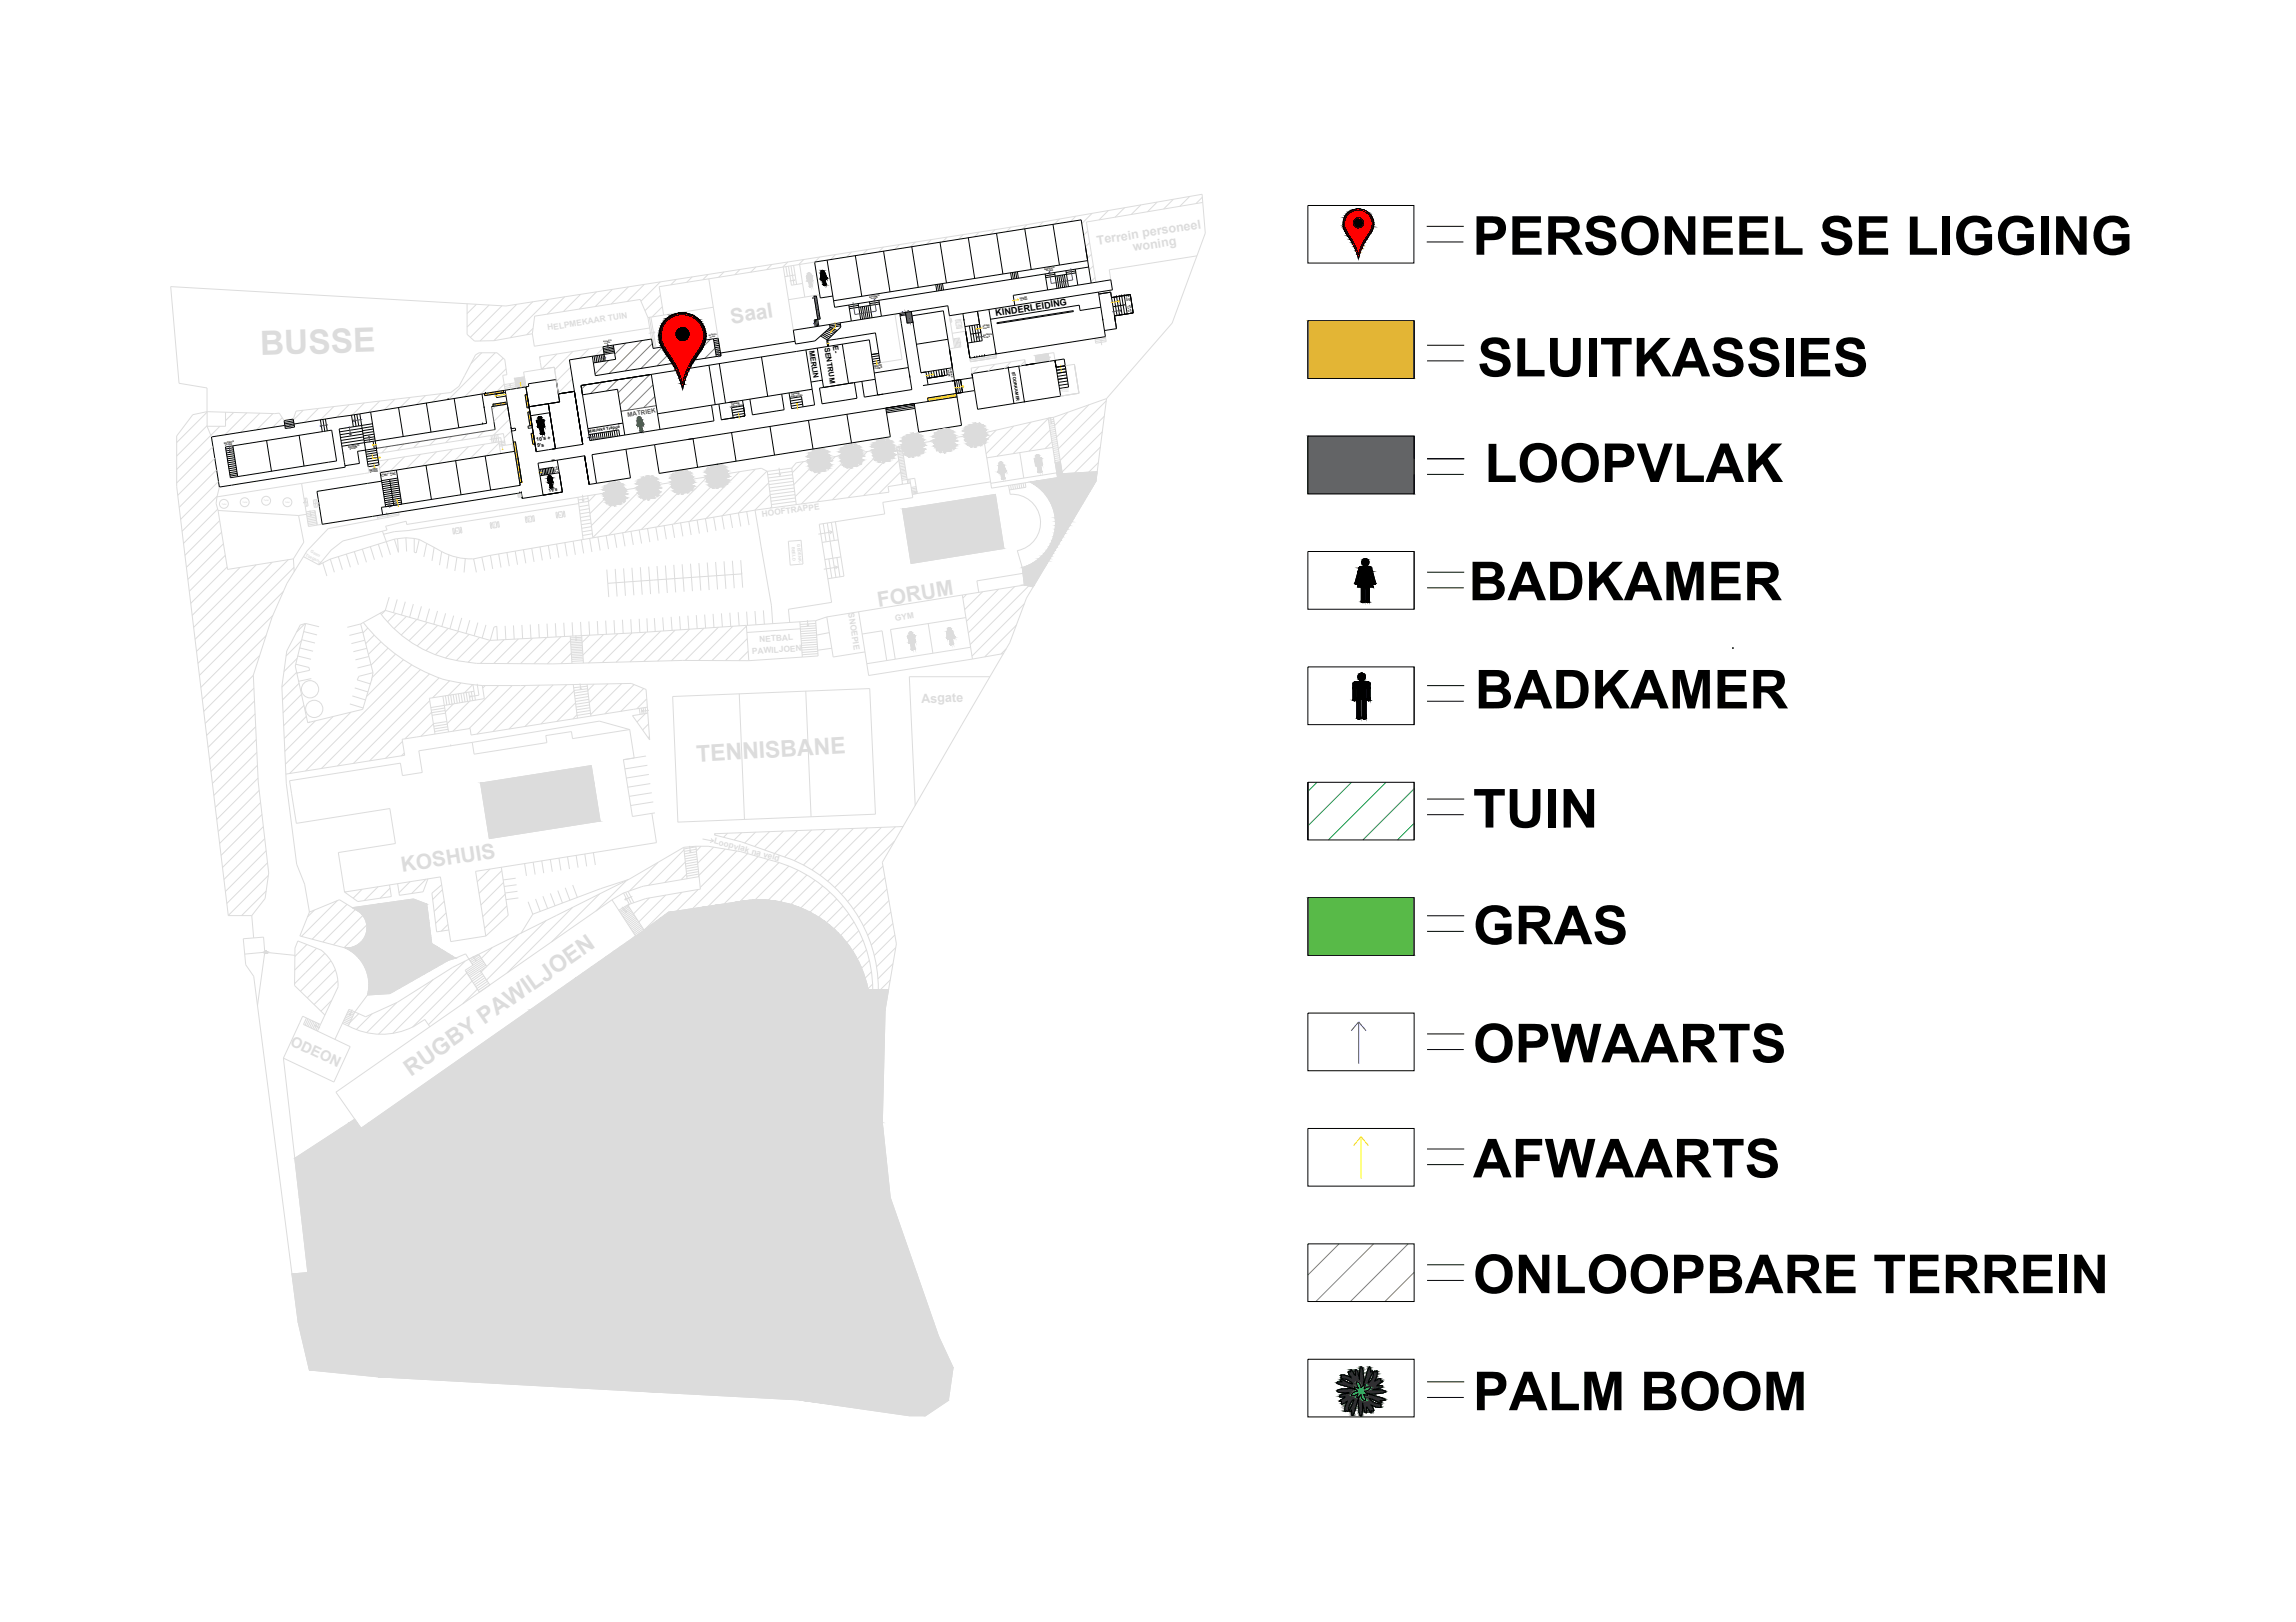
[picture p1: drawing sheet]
<svg xmlns="http://www.w3.org/2000/svg" width="297mm" height="210mm" viewBox="0 0 297 210" stroke-linecap="round" stroke-linejoin="round" font-family="sans-serif">
<defs><g id="words">
<g font-size="7">
<text x="190.5" y="33">PERSONEEL SE LIGGING</text>
<text x="191.1" y="48.7">SLUITKASSIES</text>
<text x="192.1" y="62.4">LOOPVLAK</text>
<text x="190" y="77.7">BADKAMER</text>
<text x="190.8" y="91.7">BADKAMER</text>
<text x="190.6" y="107.1">TUIN</text>
<text x="190.6" y="122.2">GRAS</text>
<text x="190.6" y="137.5">OPWAARTS</text>
<text x="190.6" y="152.4">AFWAARTS</text>
<text x="190.6" y="167.4">ONLOOPBARE TERREIN</text>
<text x="190.6" y="182.5">PALM BOOM</text>
</g>
<text font-size="1.2" x="128.8" y="40.9" transform="rotate(-9 128.8 40.9)">KINDERLEIDING</text>
<g font-size="1">
<text x="104.7" y="45.4" transform="rotate(81 104.7 45.4)">MERLIN</text>
<text x="106.7" y="45" transform="rotate(81 106.7 45)">SENTRUM</text>
<text x="107.8" y="44.8" transform="rotate(81 107.8 44.8)">E-</text>
</g>
<text font-size=".8" fill="#545454" x="81.2" y="53.9" transform="rotate(-9 81.2 53.9)">MATRIEK</text>
<g font-size=".7">
<text x="69.4" y="57.1" transform="rotate(-8 69.4 57.1)">10's +</text>
<text x="69.5" y="57.9" transform="rotate(-8 69.5 57.9)">9's</text>
</g>
<text font-size=".6" x="71" y="63.7" transform="rotate(-9 71 63.7)">11's</text>
<g font-size=".5">
<text x="130.9" y="48.1" transform="rotate(81 130.9 48.1)">STOORKAMER</text>
<text x="76.1" y="56" transform="rotate(-9 76.1 56)">Matrieks Trappe</text>
</g>
<g font-size=".3">
<text x="135.1" y="34.9" transform="rotate(-9 135.1 34.9)">BOONSTE</text>
<text x="135.3" y="35.1" transform="rotate(-9 135.3 35.1)">VLOER</text>
<text x="112.5" y="38.5" transform="rotate(-9 112.5 38.5)">BOONSTE</text>
<text x="112.7" y="38.7" transform="rotate(-9 112.7 38.7)">VLOER</text>
<text x="131.9" y="38.7" transform="rotate(-9 131.9 38.7)">GROND</text>
<text x="132" y="38.9" transform="rotate(-9 132 38.9)">VLOER</text>
<text x="113" y="47.5" transform="rotate(-9 113 47.5)">GROND</text>
<text x="113.1" y="47.8" transform="rotate(-9 113.1 47.8)">VLOER</text>
<text x="122.6" y="47.8" transform="rotate(80 122.6 47.8)">VLOER</text>
<text x="122.9" y="47.8" transform="rotate(80 122.9 47.8)">GROND</text>
<text x="127.1" y="42.3" transform="rotate(-8 127.1 42.3)">GROND</text>
<text x="127.2" y="42.6" transform="rotate(-8 127.2 42.6)">VLOER</text>
<text x="94.4" y="52.7" transform="rotate(-9 94.4 52.7)">VERDIEPING</text>
<text x="94.6" y="52.4" transform="rotate(-9 94.6 52.4)">TWEEDE</text>
<text x="102.2" y="51.5" transform="rotate(-9 102.2 51.5)">VERDIEPING</text>
<text x="102.4" y="51.1" transform="rotate(-9 102.4 51.1)">TWEEDE</text>
<text x="29" y="57.4" transform="rotate(-10 29 57.4)">BOONSTE</text>
<text x="29.1" y="57.7" transform="rotate(-10 29.1 57.7)">VLOER</text>
<text x="45.1" y="58" transform="rotate(-10 45.1 58)">BOONSTE</text>
<text x="45.2" y="58.2" transform="rotate(-10 45.2 58.2)">VLOER</text>
<text x="47.8" y="61" transform="rotate(-9 47.8 61)">GROND</text>
<text x="47.9" y="61.2" transform="rotate(-9 47.9 61.2)">VLOER</text>
</g>
<g font-size=".3" fill="#dcdcdc">
<text x="137.3" y="50.6" transform="rotate(-9 137.3 50.6)">GROND</text>
<text x="137.4" y="50.8" transform="rotate(-9 137.4 50.8)">VLOER</text>
</g>
<g font-size=".2">
<text x="145.7" y="38.3" transform="rotate(81 145.7 38.3)">VLOER</text>
<text x="145.9" y="39.6" transform="rotate(81 145.9 39.6)">VLOER</text>
<text x="145.9" y="38.2" transform="rotate(81 145.9 38.2)">GROND</text>
<text x="146.1" y="39.5" transform="rotate(81 146.1 39.5)">BOONSTE</text>
<text x="78.1" y="44.3" transform="rotate(-9 78.1 44.3)">BOONSTE</text>
<text x="78.2" y="44.5" transform="rotate(-9 78.2 44.5)">VLOER</text>
<text x="91.7" y="43.5" transform="rotate(-9 91.7 43.5)">BOONSTE</text>
<text x="91.8" y="43.7" transform="rotate(-9 91.8 43.7)">VLOER</text>
<text x="127.2" y="43.5" transform="rotate(-9 127.2 43.5)">BOONSTE</text>
<text x="127.3" y="43.7" transform="rotate(-8 127.3 43.7)">VLOER</text>
<text x="49.3" y="61.5" transform="rotate(-9 49.3 61.5)">BOONSTE GROND</text>
<text x="49.4" y="61.7" transform="rotate(-9 49.4 61.7)">VLOER</text>
<text x="50.5" y="61.6" transform="rotate(-9 50.5 61.6)">VLOER</text>
<text x="71.7" y="60.4" transform="rotate(81 71.7 60.4)">VLOER</text>
<text x="71.9" y="60.2" transform="rotate(82 71.9 60.2)">GROND</text>
</g>
</g></defs>
<!-- layer: Mure -->
<g fill="none" stroke="#dcdcdc" stroke-width=".13">
<path d="M61.6 39.4l-1.2 1.2M63.3 39.5l-2.9 2.8M64.9 39.6l-4 4.1M66.9 39.4l-4.8 4.7M68.9 39l-5 5.1M71 38.7l-5 5M73.1 38.4l-2.3 2.2M75.1 38.1l-2.2 2.2M77.2 37.8l-2.3 2.2M79.2 37.4l-2.2 2.3M81.3 37.1l-2.2 2.2M83.4 36.8l-2.3 2.2"/>
<path d="M85.4 36.5l-2.5 2.5M85.5 38.2l-2.1 2M85.7 39.7l-1.3 1.3M87.5 36.2l-.7 .7M89.6 35.8l-.8 .7M91.6 35.5l-.7 .7M92.3 39.8l.6 4M93.7 35.2l-.7 .7M95.7 34.9l-.6 .7M97.8 34.6l-.7 .6M99.9 34.2l-.7 .7M101.7 34.5l.2 1.2"/>
<path d="M101.9 33.9l-.6 .7M102 34.5l.4 2.4M102.3 34.4l.4 2.5M102.7 34.4l.4 2.4M102.9 35.6l-1.4 .2M103.4 34.2l-18.1 2.9M104 33.6l-.7 .6M106.1 33.3l-.7 .6M106.1 38.1l-2 .3M108.1 32.9l-.6 .7M110.2 32.6l-.7 .7M112.2 32.3l-.6 .6"/>
<path d="M114.3 32l-.6 .6M116.4 31.7l-.7 .6M118.4 31.3l-.6 .6M120.5 31l-.6 .6M122.5 30.7l-.6 .6M124.6 30.4l-.6 .6M126.7 30l-.6 .6M128.7 29.7l-.6 .6M130.8 29.4l-.6 .6M132.9 29.1l-.6 .6M135 28.7l-.7 .6M137.1 28.3l-.7 .7"/>
<path d="M139.2 28l-.7 .7M140.7 29.9l-.5 .5M141 31.4l-.6 .5M141.2 32.9l-.5 .6M141.3 27.6l-1.3 1.3M141.5 34.4l-.6 .6M141.7 35.9l-.6 .5M143.4 27.2l-1.2 1.3M143.5 34.9l.2 1.3M145.5 26.9l-1.2 1.2M147.6 26.5l-1.2 1.3M149.7 26.2l-1.3 1.2"/>
<path d="M151.8 25.8l-1.3 1.2M153.9 25.4l-1.3 1.3M155.5 25.1l.1 1.1M155.6 25.5l-.9 .8M155.6 26.2l-15 2.5v.5M155.6 26.2l.3 4M26.8 55.2l.6 1.3M26.8 55.1l-3.9 3.9M26.8 53.3l-3.9 4M27.5 57.8l-4.6 4.7M27.8 59.3l-4.8 4.8M28.4 55.2l-5.5 5.6"/>
<path d="M30.2 53.4l-1 1M31.9 53.4l-2.8 2.9M33.6 53.5l-2.5 2.5M35.3 53.5l-2.1 2.1M36.5 54.1l-1.2 1.2M39.2 53.1l-1.2 1.3M41.2 52.9l-1.8 1.8M43.2 52.6l-1.7 1.7M45.2 52.4l-1.7 1.6M47.1 52.1l-1.5 1.6M49.1 51.9l-1.5 1.5M50.2 57.8l-.8 .8"/>
<path d="M50.3 59.4l-1.2 1.2M51.1 51.7l-1.4 1.3M52.3 57.5l-.9 .8M52.3 59.1l-1.8 1.8M53.1 51.4l-1.3 1.3M54.3 57.1l-.8 .9M54.4 58.8l-1.8 1.8M55.1 51.2l-1.2 1.2M56.4 56.8l-.8 .8M56.5 58.5l-1.9 1.8M57 50.9l-1 1.1M58.5 56.5l-.9 .8"/>
<path d="M58.5 58.1l-1.8 1.9M60.5 56.1l-.8 .9M60.6 57.8l-1.8 1.8M62.3 45.7l-1.4 1.3M62.6 55.8l-.8 .8M62.7 57.5l-1.8 1.8M64.1 45.7l-6.1 6M64.2 52.5l-.5 .5M64.6 57.3l-1.7 1.7M65.1 46.4l-5 4.9M65.2 49.7l-.9 1M65.5 47.7l-3.3 3.3"/>
<path d="M65.7 52.7l-1.8 1.8M65.9 54.2l-2.1 2.1M66.2 55.7l-1 1M66.4 57.2l-.3 .3M66.7 49.5l-1.5 .3M66.7 49.8l-1.4 .2M66.8 50l-1.5 .3M67.7 48.2l.3 1.9M67.8 48.8l-1.2 .2 .2 1.3M69 42.5l-.9 .8M71.7 47.5l.3 1.6M84 41.1l.7 4"/>
<path d="M84.2 43.1l-.4-2-1-2.3-13.6 2.1-.3 2.3M85.9 40.8l-1.7 .2 .7 4M103 59.9l-.6 .7M103.9 59.7l-1.4 1.5M106 59.4l-3.3 3.3M108.1 59.1l-5.2 5.2M110.1 58.8l-6.4 6.4M112.2 58.4l-6.5 6.5M114.3 58.1l-6.6 6.6M115.8 40.6l.9 5.9-2.8 .4M116 58.1l-6.3 6.3M116.3 59.6l-4.6 4.5"/>
<path d="M116.7 57.7l10.5-1.6 8.4-2 .6 3.7M122.8 40.9l.5 3M126.6 47.5l-.8 .8M128.7 47.2l-.9 .8M128.9 45.8v.5l-3.3 .5-.1-.5M128.9 55.7l-1.6 1.5M130.8 46.8l-.9 .9M131.2 55.1l-3.6 3.6M132.6 46.7l-.6 .7M132.7 47.2l-.1-.7-7 1.1 .1 .7M133.4 54.6l-4.4 4.4M135.6 54.2l-4.5 4.5"/>
<path d="M135.8 55.7l-2.7 2.7M136.1 57.2l-.9 .9M137.2 59.7l.2 1.6 4.5-.3M138.2 53.3l-1.8 1.8M139 47.1l.6 3.8-2.4 .4M140.9 52.4l-4.2 4.2M142.1 59.9l-1.2 1.2M142.4 57.9l-3.4 3.3M142.6 55.9l-5.2 5.2M142.9 53.9l-5.7 5.7M143.1 51.9l-6.2 6.2M143.2 51.6l-6.9 2.4"/>
<path d="M28 60.8l-4.8 4.9M28.1 64.3l-.1 .9M28.1 64.2l-4.5 4.6M28.2 65.9l-4.5 4.4M28.2 66.1l1.2 7.6 8.6-1.4M28.3 62.3l-4.9 4.9M28.4 63l-.3 1.3M28.4 67.4l-4.5 4.5M28.7 68.9l-4.6 4.5M28.9 70.4l-4.6 4.6M29.1 71.9l-4.6 4.6M29.4 73.4l-4.7 4.7"/>
<path d="M31.1 73.4l-6.2 6.2M33.1 73.1l-8.1 8.1M35.2 72.8l-10 9.9M35.3 79.6l-9.3 9.3M36.7 76.5l-10.9 10.9M37.3 72.4l-11.9 11.9M38 72.3l.1 1.7M38 73.4l-12.4 12.4M38.6 66.7l.7 3.5-1.3 2.1M39 62.6l-10.9 1.7M41.8 72.8l.5 1.7M42.7 72.4l.6 1.7"/>
<path d="M42.7 72.4l-1.4 .7M43.8 72l.5 1.7M44.8 71.7l.5 1.7M45.8 71.4l.6 1.7M46.9 71.1l.5 1.7M47.9 70.7l.5 1.7M48.9 70.4l.6 1.7M49 60.2l.2 1M49.5 68.7l1 3.1M49.9 79l-.6 .5M50.4 77.3l-.6 1.7M51 69.8l-8.3 2.6"/>
<path d="M51.2 79.4l-1.1 1.1M51.4 77.6l-.5 1.7M51.4 69.7l.1 1.8-.5-1.7M51.4 69.7l-.4 .1M51.6 66.5l-2.7 .5M52.4 77.9l-.5 1.7M52.5 69.6l-1.1 .1M52.5 69.6l.1 1.8M52.5 69.6l1.1 .1M52.6 79.8l-1.6 1.6M53.5 78.2l-.5 1.7M53.6 69.7v1.8l.2 .1 .4-1.8"/>
<path d="M53.6 69.7l.6 .1M54.2 69.8l1 .5M54.5 78.5l-.5 1.7M55.2 70.3l1 .5M55.2 70.3l-.4 1.8M55.6 78.8l-.5 1.7M56.2 70.8l.9 .6-.2 1.7M56.2 70.8l-.3 1.8M56.6 79.1l-.5 1.7M57.7 79.4l-.5 1.7M58.1 71.8l-.3 1.8M58.7 79.7l-.5 1.7"/>
<path d="M59.1 72.1l-.3 1.8M59.7 68.2h-.2M59.7 80l-.5 1.7M60.2 72.3l-.2 1.8M62.3 72.1l.4 1.7M63.4 71.9l34.3-5.9 2.1 12.3 .2 2.4M63.4 71.9l.3 1.7M63.4 71.9l-2.1 .4 .3 1.8M64.5 67.5h-.1M64.5 71.7l.3 1.7M65.6 71.5l.3 1.8M66.7 71.3l.3 1.8"/>
<path d="M67.7 71.1l.3 1.8M68.8 71l.3 1.7M69.1 66.7h-.2M69.9 70.8l.3 1.7M70.9 70.6l.3 1.7M72 70.4l.3 1.8M73 66.1l-.1 .1M73.1 70.2l.3 1.8M74.1 70l.3 1.8M74.9 65.2l-22.1 3.5-1.8 .1-1.4 .3M75.2 69.9l.3 1.7M76.1 64.5l-1.3 .2"/>
<path d="M76.1 64.9l-1.2 .2M76.3 69.7l.3 1.7M77.4 69.5l.2 1.7M78.4 69.3l.3 1.8M78.5 73.7l.3 3.6M79.5 69.1l.3 1.8M79.6 73.6l.2 3.6M80.6 68.9l.3 1.8M80.7 73.6l.2 3.5M81.6 68.8l.3 1.7M81.8 73.5l.2 3.5M82.7 68.6l.3 1.7"/>
<path d="M82.8 73.4l.3 3.6M83.8 68.4l.3 1.8M83.9 73.3l.3 3.6M84.7 80l.1 1.7M84.8 68.2l.3 1.8M85 73.3l.3 3.5M85.7 79.9l.2 1.8M85.9 68l.3 1.8M86.1 73.2l.2 3.5M86.8 79.8l.1 1.8M87 67.8l.3 1.8M87.2 73.1l.2 3.6"/>
<path d="M87.9 79.8l.1 1.7M88 67.7l.3 1.7M88.3 73l.2 3.6M89 79.7l.1 1.7M89.1 67.5l.3 1.7M89.3 72.9l.3 3.6M90.1 79.6l.1 1.8M90.2 67.3l.3 1.8M90.4 72.9l.3 3.5M91.2 79.5l.1 1.8M91.3 67.1l.3 1.8M91.5 72.8l.2 3.6"/>
<path d="M92.3 79.4l.1 1.8M92.3 66.9l.3 1.8M92.6 72.7l.2 3.6M93.3 79.4l.2 1.7M93.4 66.7l.3 1.8M93.7 72.6l.2 3.6M94.4 79.3l.1 1.8M94.5 66.6l.3 1.7M94.7 72.6l.3 3.5M95.5 79.2l.1 1.8M95.5 66.4l.3 1.7M95.8 72.5l.3 3.5"/>
<path d="M96 74.3h.1M96 74.3l-17.4 1.2M96.6 79.1l.1 1.8M96.6 66.2l.3 1.8M97.7 79.1l.1 1.8M98.5 60.6l.8 .4M98.8 79l.1 1.8M106.5 67.8l.4 2.3M107 67.7l1.1 7M107.2 72.3l.4 2.5M107.6 67.6l.3 2.4M108.1 67.5l.3 2.4"/>
<path d="M108.3 72.2l.4 2.5M108.4 69.9l.4 2.2M108.4 69.9l-2 .3M108.8 72.1l.4 2.5-2.1 .3M108.8 72.1l-2.1 .3M116.5 61.1l-2.8 2.8M116.8 62.6l-.2 .1M116.8 62.7l-1.9 .3 .1 .7-9.6 1.3M117.5 62l.1 .5M118.6 63.6v.1l-.6 .1M125 79.9l-9.8 1.6M125 76.9l-.4 .5"/>
<path d="M127.1 76.6l-2.3 2.3M129.2 76.2l-4.2 4.2M131.3 75.9l-6 6M132.3 73.5l.2 2.2M132.3 74.2l-5.9 1 .2 1.5M132.5 78.1l-6.8 6.8M132.5 75.7l-8 1.3M132.5 75.7l1.2 .2M133.1 75.8l-7.6 7.6M32.8 87.4l-6.2 6.2M32.8 89.1l-6.1 6.1M32.9 90.7l-6 6"/>
<path d="M33 92.4l-5.9 5.9M33.1 94l-5.8 5.8M33.2 95.7l-5.7 5.7M33.2 97.4l-5.5 5.5M33.3 99l-5.4 5.5M33.6 84.8l-7.2 7.3M34.4 82.3l-8.2 8.2M38.3 86l1.7 .4 .1 .3-1.7 .4h.1M38.4 87l-1.9 1.9M38.4 85.2l-1.7 1.7M38.5 84.9l1.7 .4M38.7 88.4l-2.2 2.2"/>
<path d="M38.8 83.8l1.7 .5M39 89.9l-2.4 2.3M39 82.9l-2 2M39 82.8l1.8 .4M39.3 81.7l1.7 .5M39.3 91.3l-2.6 2.6M39.5 80.7l-1.1 1.1M39.6 92.7l-2.8 2.9M40.1 93.4l-.3 .1M40.3 87.8l-1.7 .4M40.8 93.3l-4 3.9M41.3 81.1l-1.8-.4-1.3 5.5"/>
<path d="M43.1 92.7l-6.2 6.2M44.9 81.2l1.8-.5 .2 1.1M45.3 91.1l1.7 .5M45.4 92.2l-7.9 7.9M45.6 90.1l1.7 .5M45.9 89l1.7 .5M46.9 81.8l1.4 5.3M46.9 81.8l-1.7 .4M47.2 82.9l-1.7 .4M47.5 83.9l-1.8 .4M47.6 81.3l-.6 .6M47.7 85l-1.7 .4"/>
<path d="M47.9 88.5h.1M48 86l-1.8 .4M48.1 88h.1M48.3 87.1l-1.9 .4-.2 .5 1.7 .5M48.3 87.1l-.2 .9M48.4 82.2l-1.1 1.1M49.3 83.1l-1.6 1.6M50.2 83.9l-2.2 2.2M51.2 84.7l-3.1 3M52.1 95.9l-2.2 2.2M52.2 85.4l-4.8 4.7M52.3 97.4l-.4 .4"/>
<path d="M53.3 86l-13.8 13.8M53.9 95.4l-1.9 .3 .4 2-15.4 2.5M53.9 80.2l-2 2M54.4 86.7l-12.8 12.7M55.3 80.5l-2.4 2.4M55.6 87.2l-11.9 11.9M55.6 90.7l-7.8 7.8M55.8 92.2l-3.4 3.4M56.1 93.7l-1.6 1.6M56.6 80.9l-2.6 2.7M56.8 87.7l-11.1 11.1M58 81.3l-2.9 2.9"/>
<path d="M58.2 88.1l-2.2 2.2M58.7 91.1l-1.1 1M59.3 81.7l-3 3M59.6 88.4l-1.6 1.6M60.7 82.1l-3.1 3.1M60.8 90.7l-2.9 2.9M60.8 80.3l-.5 1.7M61.2 88.6l-1.1 1M61.8 80.6l-.5 1.7M62 82.5l-3 3M62.8 88.7l-.4 .3M62.9 80.9l-.5 1.7"/>
<path d="M63.4 82.9l-2.8 2.8M64.5 88.7l-5.9 5.9M65.2 82.8l-3 3M65.3 81l.1 1.8M66.3 88.7l-5.6 5.6M66.4 80.9l.1 1.8M67.1 82.7l-3.2 3.2M67.5 80.9l.1 1.8M68 88.7l-6.3 6.3M68.6 80.8l.1 1.8M68.9 82.6l-3.3 3.3M69.7 80.8l.1 1.7"/>
<path d="M69.8 88.7l-6 6M70.7 82.5l-3.4 3.4M70.8 80.7l.1 1.8M71.6 88.6l-5.8 5.7M71.8 80.7l.1 1.7M72.6 82.4l-3.5 3.5M72.9 80.6l.1 1.8M73.3 88.6l-5.4 5.4M73.8 82.9l-3 3M73.9 84.5l-1.3 1.4M74 80.5l.1 1.8M74.3 89.4l-4.3 4.3"/>
<path d="M74.5 90.9l-2.5 2.5M74.7 92.5l-.6 .5M75.1 80.5l.1 1.8M75.3 82.5h-1.5M75.3 82.7l-1.5 .1M75.3 82.9l-1.5 .1M75.3 83.1l-1.5 .1M75.3 83.3l-1.5 .1M75.3 83.5l-1.4 .1M75.3 83.8h-1.4M75.3 84h-1.4M75.3 84.2l-1.4 .1"/>
<path d="M75.4 84.4l-1.5 .1M75.4 84.6l-1.5 .1M75.4 84.8l-1.5 .1M75.4 85l-1.4 .1M75.4 85.3h-1.4M75.5 85.5l-1.5 .1M76 88.5l.4 4.2M76 88.8l-1.8 .2M76 89.1l-1.7 .3M76.1 89.4l-1.8 .3M76.1 89.8l-1.7 .3M76.1 90.1l-1.7 .3"/>
<path d="M76.2 80.4l.1 1.8M76.2 90.5l-1.8 .3M76.2 90.9l-1.7 .2M76.2 82.2l-.9 .9M76.3 91.2l-1.8 .3M76.3 91.6l-1.7 .3M76.4 91.9l-1.8 .3M76.4 92.3l-1.7 .3M76.9 88.5l-.9 .9M77.3 80.4l.1 1.7M77.5 93.3l4 1.1M78.1 82.1l-2.7 2.7"/>
<path d="M78.4 80.3l.1 1.8M78.7 88.5l-2.5 2.4M79.4 80.2l.1 1.8M79.9 82l-3.8 3.8M80.4 88.5l-4 4M80.5 80.2l.1 1.8M81.6 80.1l.1 1.8M81.8 81.9l-3.9 3.8M82 88.6l-3.8 3.8M82.7 80.1l.1 1.8-19.4 1 .5-1.7 .4-.2 .1 1.8M83.3 89.1l-3 3M83.5 92.3l-1.1 1.1"/>
<path d="M83.6 81.8l-3.9 3.9M83.7 90.4l-1.3 1.3M83.7 80l.1 1.8M83.8 99l-3 .5M83.8 92.3l.2 3.5-2.2-3.2 1-.1M83.9 93.7l-.8 .8M84 95.3l-.1 .2M85.5 81.7l-4 3.9M87.3 81.6l-4 4M89.2 81.4l-4.1 4.2M91.1 81.3l-4.2 4.2M92.9 81.2l-4.3 4.3"/>
<path d="M94.8 81l-4.4 4.5M96.6 81l-4.5 4.5M96.7 82.7l-2.9 2.8M96.8 84.3l-1.2 1.2M103.6 81.4l-7 .4M105.5 80.3l-8.9 .6M120.1 80.7l.6 3.8M125.6 83.8l-9.8 1.5M129.8 84.6l-4 .7M130.2 84l-.7 .6M131.5 80.9l-4.1 4.1M33.4 100.7l-5.4 5.3"/>
<path d="M33.5 102.3l-5.3 5.3M33.7 103.9l-5.3 5.3M33.9 105.4l-5.3 5.3M34.1 107l-5.3 5.3M34.3 108.5l-5.3 5.3M34.4 115.3l-3.1 3.2M34.4 110.1l-5.2 5.3M34.6 111.7l-5.2 5.2M34.7 113.3l-5.2 5.2M40.7 117.8l-.9 .9M43.6 116.6l-4.6 4.6M44.8 115.4l-.1 .1"/>
<path d="M44.9 117l-4.5 4.5M45.6 117.5l7.9-1.2 1.7 .7 .7 5.1 3 1.9-.9 .3-7.6 4.3-2.9 .2M46 117.7l-4.2 4.2M46 117.7a2.62 2.62 0 0 1 1.4 3 2.62 2.62 0 0 1-2.7 2l-5.9-1.6M46 117.7l-2.1-1.3-3.9 1.6M46.8 115.1l-1.1 1.1M46.9 118.5l-3.8 3.8M47.5 119.7l-3 2.9M48.9 114.8l-1.8 1.7M50.4 114.5l.2 1.5-4.3 .7-1.7-1.3M50.5 114.9l-1.3 1.3M53.1 114.1l-1.5 1.4"/>
<path d="M55.1 113.8l-1.8 1.8M55.4 113.7l-.7 1.7-3 .5-.3-1.5M57.1 114.5l-1.2 1.1 .6 5 1.6-.2M57.2 115.1l-1.2 1.3M57.5 116.6l-1.3 1.3M57.7 118.1l-1.3 1.4M58 119.6l-.9 .9M63.4 112.5l-1.7 1.6M64.9 112.2l.9 6.2-2.9 2.7M64.9 112.7l-2.9 2.9M65.1 114.2l-2.9 2.9M65.4 115.7l-2.9 2.9"/>
<path d="M65.6 117.2l-2.9 2.9M66.7 113.7l-1.6 .2M66.8 114.5l-1.6 .2M66.9 115.3l-1.6 .3M67.1 116.2l-1.7 .2M67.9 111.8l.2 1.5M68.3 116.7l.6 1.6M68.9 118.3l-1.5 2.5M69 111.6l.2 1.6M69.3 116.3l.6 1.6M70.1 111.4l.2 1.6M70.2 116l.7 1.6"/>
<path d="M70.6 119.2l-7.7 7.6M71.2 111.2l.3 1.6M71.2 115.6l.6 1.6M72.2 115.2l.6 1.7M72.3 111l.3 1.6M73.1 114.9l.6 1.6M73.4 110.9l.3 1.6M74.1 117.4l-8.5 8.5M74.1 114.5l.6 1.6M74.5 110.7l.3 1.6M75.7 110.5l.2 1.6M76.8 110.3l.2 1.6"/>
<path d="M77.6 115.7l-6.2 6.2M81.1 113.9l-4 4M81.2 117.1l.1 .1M81.3 117.2l-1.1 .8M81.3 113.8l-3.6 1.2-8.8 3.3M81.4 117.3l-1.1 .8M81.5 117l-.2 .2M81.5 117.5l-1.1 .8M81.6 117.7l-1.1 .8M81.7 117.9l-1.1 .7M81.8 118.1l-1.1 .7M81.9 118.2l-1.1 .8"/>
<path d="M82 118.4l-1.1 .8M82.2 118.6l-1.1 .8M82.3 118.8l-1.1 .7M82.4 118.9l-1.1 .8M82.5 119.1l-1.1 .8M82.7 119.5l-1.1 .8M82.9 119.7l-1.1 .7M83 119.8l-1.1 .8M83.9 100.2l-2.9 .5M84 116.2l-2 2.1M84.1 101.4l-2.9 .5M84.3 102.6l-2.9 .5"/>
<path d="M84.5 103.8l-2.9 .4M85.1 111.6l-3.7 3.7M86.1 115.8l-3.5 3.5-1.1 .8M86.5 118.1l-3.2 2.3M88.2 115.5l-4.9 4.9M88.5 110l-4.6 4.6M88.7 111.6l-2.7 2.6M88.8 113.1l-.7 .7M90.3 115.1l-2.8 2.8M90.7 109.5l-.6 .6M92.3 109.6l-2 2.1M93.8 109.9l-3.4 3.4"/>
<path d="M94.1 107.8l-.5 .6M95.3 110.1l-4.7 4.8M95.9 107.8l-.9 .9M96.7 110.5l-7.1 7.1M97.8 107.7l-1.5 1.4M98.1 110.8l-6.5 6.5M99.4 111.2l-5.7 5.8M99.6 107.6l-2 1.9M100.8 111.6l-5.1 5.1M101.4 107.5l-2.5 2.5M102.1 112.1l-4.4 4.4M103.2 107.5l-3 3"/>
<path d="M103.3 112.6l-3.9 3.9M104.4 113.2l-3.5 3.5M105 107.4l-3.5 3.5M105.4 113.9l-3.1 3.1M106.4 114.7l-2.8 2.8M106.8 107.3l-4 4.1M107.4 115.5l-2.6 2.5M108.2 116.3l-2.3 2.4M108.6 107.3l-4.7 4.6M109.1 117.3l-2.2 2.1M109.8 118.3l-1.9 1.9M110.4 107.2l-5.4 5.4"/>
<path d="M110.5 119.3l-1.7 1.7M112.2 107.1l-6.1 6.2M114 107.1l-6.9 6.9M114.2 112.1l-4.5 4.6M114.5 113.6l-4.1 4.1M114.8 115.1l-3.7 3.6M115 116.5l-3.3 3.3M115.3 118l-3 3M115.5 119.5l-2.8 2.8M115.7 108.8l-6.8 6.9M115.8 107l-7.8 7.8M31.5 121.5l.3 3.3 1 1.6"/>
<path d="M32.8 121.4l1.3-.1 .2 1.9M34.3 123.2l-1 6.9M34.3 123.2l-2.6 .3M34.3 123.2l3.8 .4M38.2 122.7l-.1 4.8 3.9 3.9M38.5 121.8l3.1 1.2M39.7 122.2l-1.6 1.6M41 122.7l-2.9 2.8M42 123.4l-3.9 3.9M42.8 124.3l-3.9 4M42.9 129.4l-1.4 1.5M43.4 125.5l-3.7 3.6"/>
<path d="M43.7 126.9l-3.1 3.1M43.7 127.7l-.9 2M45.1 132.8a9.1 9.1 0 0 0 9.9-.9l.6 1M46.4 131.2l-1.1 1.1M48.1 131.2l-2 2M51.3 129.7l-3.9 3.9M56 126.8l-7 7M60.2 124.4l-9.4 9.3M60.4 125.9l-7 7M60.8 126.5l1.4-.9 .1 .2-1.3 1M61.1 127l-5.7 5.6M61.8 128l-1.9 1.9"/>
<path d="M62 123.6l-1.2 .7M62.1 123.8l-1.2 .7M62.2 124l-1.1 .7M62.4 124.1l-2.2 1.5M62.4 126l-1.3 1M62.5 124.3l-2.2 1.5M62.6 126.3l-1.4 .9M62.6 124.5l-2.2 1.4M62.7 124.7l-2.2 1.4M62.7 126.5l-1.3 1M62.9 124.9l-2.2 1.4M62.9 125.1l-.6 .7"/>
<path d="M62.9 126.8l-1.4 .9M63.1 127l-1.4 .9M63.2 127.2l-1.3 1M63.4 127.5l-1.4 .9M63.7 122.6l-1.4 1.4M67.1 120.9l-4.1 4.2M83.1 120l-1.1 .8M83.2 120.2l-1.1 .8M83.3 120.4l-1.1 .7M111.1 120.4l-1.6 1.6M111.6 121.6l-1.3 1.4M112.1 122.9l-1.2 1.2"/>
<path d="M112.5 124.3l-1 1M112.7 125.8l-.8 .8M112.9 127.4l-.6 .6M115.2 126.8l-1.3 1.3M115.5 124.7l-1.9 2M115.8 121l-2.7 2.7M115.9 122.6l-2.5 2.5"/>
<circle cx="29" cy="65.2" r=".58"/>
<circle cx="31.7" cy="65" r=".58"/>
<circle cx="34.4" cy="64.8" r=".58"/>
<circle cx="37.2" cy="65" r=".58"/>
<circle cx="40.1" cy="89.2" r="1.12"/>
<circle cx="40.7" cy="91.7" r="1.12"/>
<circle cx="34.4" cy="123.2" r=".14"/>
</g>
<!-- layer: 0 -->
<g fill="none" stroke="#dcdcdc" stroke-width=".13">
<path d="M60.4 39.3v4l1 .8h2.5l5-.9 .2 1.6 14.9-2.4M91.7 36.1l.6 3.7-6.4 1-.6-3.7M101.3 34.6l1.3 8.1M103.8 36.7l.3 1.7-2.1 .4M103.8 36.7l-1.4 .2M104.4 35.7v.1l.1 .6h.1M104.5 35.9l.1 .5M104.5 35.9h.1M104.5 35.9l.2 1.1M104.8 36.3h.1M104.8 36.3l.1 .7M104.9 35.9l.2 1.1"/>
<path d="M104.9 35.9h.1M104.9 35.6l.1 .1 .1 .6M104.9 35.6l-.4 .1M105 35.9h-.1M105 35.9v.4h.1M105.4 33.9l-2 .3 .4 2.5M140.6 29.2l1.2 7.3M154.9 33.1l-3.3 8.7-8.4 9.8-1.4 10.7-9 15.1-2.2 5.8-16.5 28.4 1.9 10.5-1.5 8.6-.4 14.6 1.1 9.7 6.2 17.9 1.9 4.1-.6 4.2-3 2h-2l-14.3-2-54.5-3-8.9-.9-1.4-6.2-5.8-44.7M154.9 33.1l-11.4 1.8M155.5 25.1l-22.7 4-67.4 10.5-43.3-2.5 1.1 12.5 3.6 .6v5h2.4v-1.9M155.9 30.2l-1 2.9M36.8 54.4l-.7-.9h-.5l-8.8-.2-1.9 .4-2 2.7v6.5l6.6 55.6h3.1"/>
<path d="M63.5 56.4l.2 .9M63.7 56.3l.2 1M63.9 56.3l.2 1M64.1 56.3l.2 .9M64.4 56.2l.2 1.5M64.6 57.4l.7-.2v-.1l-16.3 2.6M64.6 57.7l.2 1M65.3 57.5l-.7 .1M65.3 50.5l-.3-1.9 .6-.1-.3-2-1-.8h-2.3l-.5 .2-2.1 4.1-1.1 .8-20 2.4-.4 1M65.4 57.6l-.3-1.5-16.3 2.6M65.4 57.6l-.8 .1M66.3 57.5l.1 .9"/>
<path d="M66.4 57.5l-1 .1M70 46.1l-.2 .2M71.7 47.5l-4 .7M71.7 47.5l.5 3.5M72 45.8l-1.9 2M73.8 47.5l-1.8 1.8M74 49l-1.8 1.9M74.1 45.5l-2.3 2.3M74.3 50.5l-.2 .2M76.2 45.2l-1.2 1.2M78 44.9l-8.2 1.3 .2 1.6 1.7-.3M78 45l-1 1"/>
<path d="M84.2 43.1l.1 .8M84.2 41l-.4 .1M103 59.9l13.7-2.2 .7 4.9M104.7 58.9l.7 .2-.4-.2a.22 .22 0 0 1-.2-.1 .22 .22 0 0 1-.1-.2l.6 .1-.1-.3h.1l.1-.2 .2 .4v-.4l.2 .2 .1 .5 .1-.8 .1 .2v.9l.4-1.1 .1 .3 .1-.1v.1l-.2 .7 .2-.4a.22 .22 0 0 1 .1-.3 .22 .22 0 0 1 .2-.1l-.2 .7 .4-.2v.2h.1l-.3 .3h.3l-.1 .1-.5 .1 .8 .1-.5 .2-.6-.1 1.1 .5h-.3v.2M104.7 58.9l.1 .1-.3 .1 1.1 .4h-.9l-.2 .1 .2 .1h.5l-.6 .2 .4 .1-.4 .2 .1 .1v.1l.4-.2-.1 .7a.23 .23 0 0 0 .2-.3l.3-.4-.3 .7M105.7 59l.2 .1 .1 .3 .2-.2v.3l.4-.2a.27 .27 0 0 1-.4 .3l.2 .3-.3-.1 .2 .4a.27 .27 0 0 1-.3-.4l-.3 .2 .1-.2-.4 .1a.26 .26 0 0 1 .1-.3 .26 .26 0 0 1 .3 0l-.2-.2h.2zM108.9 58.2v.2l-.3 .1 1.1 .4h-.8l-.3 .1 .2 .1h.6l-.5 .1-.1 .1 .3 .1-.3 .2h.1v.2l.4-.2-.2 .7a.24 .24 0 0 0 .3-.1 .24 .24 0 0 0 0-.2l.3-.5-.3 .7h.1l.1 .3 .4-1.1v.9l.1 .3 .1-.9 .1 .6 .2 .1v-.4l.3 .4v-.2h.1l-.1-.3 .6 .1a.24 .24 0 0 0-.1-.2 .24 .24 0 0 0-.2 0l-.4-.3 .7 .2M109.9 58.4a.27 .27 0 0 1 .2 .4l.3-.2-.1 .2 .4-.1a.26 .26 0 0 1-.1 .3 .26 .26 0 0 1-.3 0l.3 .3-.3-.1 .1 .4a.26 .26 0 0 1-.2-.1 .26 .26 0 0 1-.1-.3l-.2 .2v-.3l-.3 .2a.25 .25 0 0 1 .1-.3 .25 .25 0 0 1 .2 0l-.2-.3 .3 .1zM110.9 57.7l-.3 .8 .3-.5a.22 .22 0 0 1 0-.2 .22 .22 0 0 1 .3-.1l-.2 .7 .4-.2v.1l.1 .1-.4 .2 .4 .1-.6 .2a.78 .78 0 0 1 .8 .1l-.8 .2-.4-.1 1.2 .4-.3 .1v.2M110.9 57.7l-.2 .1v-.3l-.4 1.1v-.9l-.2-.3-.1 .8-.1-.5-.1-.1v.4l-.3-.4v.2h-.2l.2 .3-.4-.1h-.3a.23 .23 0 0 0 .1 .2 .23 .23 0 0 0 .3 0l.4 .3-.7-.2M113 57.5l.1 .2-.3 .1 1.1 .4h-.6l-.5 .1 .1 .1h.6l-.5 .1-.1 .1 .4 .1-.4 .2 .2 .1v.1l.3-.2-.1 .7a.24 .24 0 0 0 .2-.1 .24 .24 0 0 0 0-.2l.3-.4-.2 .7M114 57.7a.27 .27 0 0 1 .3 .4l.3-.2-.1 .3 .4-.2a.26 .26 0 0 1-.1 .3 .26 .26 0 0 1-.3 0l.2 .3-.2-.1 .1 .4a.25 .25 0 0 1-.3-.1 .25 .25 0 0 1 0-.3l-.3 .2 .1-.2-.4 .1a.27 .27 0 0 1 .4-.3l-.2-.2h.2z"/>
<path d="M115 57l-.2 .8 .3-.5a.19 .19 0 0 1 .2-.3l-.1 .7 .3-.2v.2h.2l-.4 .3h.4l-.6 .2a.81 .81 0 0 1 .8 .2l-.9 .1-.3-.1 1.1 .4-.3 .1 .1 .2M115.1 57l-.2 .1-.1-.3-.4 1.1v-.9l-.1-.2-.1 .8-.1-.5-.1-.2-.1 .4-.2-.4-.1 .2h-.1l.2 .3-.7-.1a.23 .23 0 0 0 .3 .2l.5 .3-.8-.2M115.6 59l-.8-.2 .4 .3a.22 .22 0 0 1 .3 0 .22 .22 0 0 1 .1 .2l-.7-.1 .2 .3h-.1l-.1 .2-.2-.4-.1 .4-.1-.1-.1-.5-.1 .8-.2-.6 .1-.6-.4 1.1-.1-.3-.2 .1M116 57.8l.7 4.4M116.7 57.8l-.7 .1M116.7 58l-.7 .1M116.8 58.2l-.7 .1M116.8 58.4l-.7 .1M116.8 58.6l-.7 .1M116.8 58.7l-.6 .2M116.9 56.8v.2l-.3 .1 1.1 .4h-.9l-.2 .1 .2 .1h.6l-.5 .1-.1 .1 .3 .1-.3 .2 .1 .1v.1l.4-.2-.2 .7a.24 .24 0 0 0 .2-.1 .24 .24 0 0 0 .1-.2l.3-.5-.3 .8M116.9 58.9l-.7 .2"/>
<path d="M116.9 59.1l-.7 .2M116.9 59.3l-.6 .2M117 59.5l-.7 .1M117 59.7l-.7 .1M117 59.9l-.7 .1M117.9 57l.1 .1 .1 .3 .3-.2-.1 .2 .4-.1a.27 .27 0 0 1-.4 .3l.3 .3-.3-.1 .1 .4a.26 .26 0 0 1-.2-.1 .26 .26 0 0 1-.1-.3l-.2 .2v-.2l-.3 .1a.25 .25 0 0 1 .1-.3 .25 .25 0 0 1 .2 0l-.2-.3 .3 .1zM118.9 56.3l-.3 .8 .3-.5a.22 .22 0 0 1 0-.2 .22 .22 0 0 1 .3-.1l-.2 .7 .4-.2v.1l.1 .1-.4 .2 .4 .1-.6 .2a.78 .78 0 0 1 .8 .1l-.8 .2-.4-.1 1.2 .4-.4 .1 .1 .2M118.9 56.3l-.2 .1v-.3l-.4 1.1v-.9l-.2-.3-.1 .9-.1-.6-.1-.1v.4l-.3-.4v.2h-.2l.2 .3-.7-.1a.24 .24 0 0 0 .1 .2 .24 .24 0 0 0 .3 0l.4 .3-.8-.2M119.4 58.3l-.7-.2 .4 .3a.21 .21 0 0 1 .2 0 .21 .21 0 0 1 .1 .2l-.6-.1 .1 .3h-.1v.2l-.3-.4v.4l-.3-.6-.1 .8-.1-.3v-.9l-.4 1.1-.1-.3-.1 .1M121 56.3v.1l-.3 .1 1.1 .4h-.9l-.2 .1 .2 .1h.6l-.7 .3h.4l-.4 .3h.2v.1l.3-.1-.1 .6a.22 .22 0 0 0 .2-.1 .22 .22 0 0 0 .1-.2l.2-.4-.2 .7M121.9 56.4l.2 .1 .1 .3 .3-.2-.1 .3 .4-.1a.25 .25 0 0 1-.1 .2 .25 .25 0 0 1-.3 0l.2 .3-.2-.1 .1 .4a.27 .27 0 0 1-.3-.4l-.2 .3v-.3l-.4 .1a.26 .26 0 0 1 .1-.2 .26 .26 0 0 1 .3-.1l-.2-.2h.3zM122.2 55.5l-.1 .8-.1-.5-.1-.1v.3l-.3-.3v.1h-.2l.2 .4-.7-.2a.24 .24 0 0 0 .1 .2 .24 .24 0 0 0 .3 .1l.4 .3-.8-.3"/>
<path d="M122.3 55.5l.1 .8v.3l.4-1.1v.3h.2l-.3 .7 .3-.4a.21 .21 0 0 1 0-.3 .21 .21 0 0 1 .2 0l-.1 .6 .4-.2v.2h.1l-.4 .3h.4l-.1 .1-.5 .1a.81 .81 0 0 1 .8 .2l-.8 .1h-.4l1.1 .4h-.3l.1 .2M122.9 41.3l.2-.1v.5h-.1zM123.5 43.8l.2 1.2M123.5 57.8l-.7-.3a.36 .36 0 0 0 .4 .3 .22 .22 0 0 1 .2 0 .22 .22 0 0 1 .1 .3l-.7-.2 .2 .4h-.1l-.1 .1-.2-.4-.1 .4-.1-.1-.1-.5-.1 .8-.1-.3v-.9l-.4 1.2-.1-.4-.1 .1M123.5 45l-.2-1.1 .8-.2 .2 1.2-1.5 .2M123.6 41.4l.7-.1v.2l-.7 .1zM123.6 43.8l.2 1.2M123.6 41.7l.8-.1v.5l-.7 .1zM123.7 42.4l.8-.1v.1l-.7 .1zM123.8 43.8l.2 1.1M124 43.8l.2 1.1M124.9 55.5l.1 .2-.4 .1 1.2 .4h-.9l-.2 .1 .1 .1h.6l-.5 .1-.1 .1 .4 .1-.4 .2 .1 .1 .1 .1 .3-.2-.1 .7a.24 .24 0 0 0 .2-.1 .24 .24 0 0 0 0-.2l.3-.5-.2 .8"/>
<path d="M124.9 42.9l-1.7 .2M125.9 55.7l.2 .1 .1 .3 .2-.2v.2l.4-.1a.27 .27 0 0 1-.4 .3l.2 .3-.3-.1 .2 .4a.26 .26 0 0 1-.3-.1 .26 .26 0 0 1 0-.3l-.3 .2 .1-.2-.4 .1a.25 .25 0 0 1 .1-.3 .25 .25 0 0 1 .3 0l-.2-.3 .2 .1zM126.9 55l-.2 .8 .2-.5a.22 .22 0 0 1 .1-.2 .22 .22 0 0 1 .2-.1l-.1 .7 .3-.2v.1l.2 .1-.4 .2 .3 .1-.5 .2a.77 .77 0 0 1 .7 .1l-.8 .2-.3-.1 1.1 .4-.3 .1 .1 .2M127 55l-.2 .1-.1-.3-.4 1.1v-.9l-.1-.3-.1 .8-.1-.5-.1-.1-.1 .4-.2-.4-.1 .2h-.1l.1 .3-.4-.1h-.2a.24 .24 0 0 0 .1 .2 .24 .24 0 0 0 .2 0l.4 .3-.7-.2M127.2 56.1l.5 3.2M127.5 57l-.8-.2 .4 .3a.22 .22 0 0 1 .3 0 .22 .22 0 0 1 .1 .2l-.7-.1 .2 .3h-.2v.2l-.3-.4v.4l-.2-.6-.1 .8-.1-.3-.1-.9-.3 1.1-.1-.3-.2 .1M128.9 45.8v.5l-3.3 .5-.1-.5M128.9 46l-3.4 .6M134 59.6l.1 .6M134 59.6h.1M134.1 59.6h.1M134.1 59.6l.2 1.5"/>
<path d="M134.6 59.5l.2 1.5M134.6 59.5h.1M134.6 59.5l.1 .6M135.6 54.1l.7-.1 .9 5.7-.7 .2M135.6 45.7l.2 1.1M136.3 54.3l-.7 .1M136.4 54.5l-.7 .1M136.4 54.8l-.7 .1M136.4 55.1l-.6 .1M136.5 55.3l-.7 .1M136.5 46.6l-.2-1-2.4 .4 .2 1M136.5 55.6l-.6 .1"/>
<path d="M136.6 55.8l-.7 .2M136.6 56.1l-.7 .1M136.6 56.4l-.6 .1M136.7 56.6l-.7 .1M136.7 56.9l-.6 .1M136.8 57.1l-.7 .2M136.8 57.4l-.7 .1M136.9 57.7l-.7 .1M136.9 57.9l-.7 .1M136.9 58.2l-.6 .1M137 58.4l-.7 .2M137 58.7l-.7 .1"/>
<path d="M137.1 59l-.7 .1M137.1 59.2l-.7 .1M137.1 59.5l-.6 .1M137.8 47.3l1.2-.2 .6 3.8-2.4 .4M143 43.6l.1 .6-1.4 .2v-.6M143 43.8l-1.3 .2M143.1 44l-1.4 .2M28 65.2l.2 .9 10.4 .6 1.1-.1M39.3 64.5l.4-.1 .2 1.1h-.4M39.5 64.5l.1 1M39.6 66.2l1.1-.1 .3 1.9M40.7 64.7l.2 .9"/>
<path d="M40.8 66.3l-1.2 .2M40.8 66.5l-1.1 .2M40.8 66.7l-1.1 .2M40.9 66.9l-1.2 .2M40.9 67.1l-1.1 .2M40.9 67.3l-1.1 .2M40.9 64.7l.2 .9M41 67.5l-1.2 .2M41 67.8l-1.1 .1M41.2 64.6l-.7 .1 .2 1 .6-.1M41.7 67.8l-.7 .2M47.6 60.4l.2 .8-8.8 1.4 .9 5.5 1.1-.1"/>
<path d="M48.8 66.7l.1 .5M49.2 79.3a15.8 15.8 0 0 0 11 6.3M51.6 66.3v.4l-9.1 1.7-2.8 2.9-2.6 4.2-1.9 4.4-2.4 7.5 .6 13.8 1.4 11.8-.5 3.3-1.7 2.2M57.1 71.4a8 8 0 0 0 4.2 .9M58.6 68.4h.1l.1 .7h-.1zM58.9 68.3h.4l.2 .7-.5 .1zM59.7 68.2l.1 .8h-.2l-.1-.8M63.4 67.6h.1l.2 .8h-.2zM63.7 67.6l.5-.1 .1 .8h-.5zM64.5 67.5l.1 .7h-.1l-.1-.7M67 63.8v.6l.5-.1M67.5 63.9l-.5 .1"/>
<path d="M67.5 64l-.5 .1M67.5 64.2h-.5M67.9 66.9h.2l.1 .7h-.2zM68.3 66.8h.4l.1 .7-.4 .1zM69.1 66.7l.1 .8h-.2l-.1-.8M71.9 66.3h.2l.1 .7h-.2zM72.2 66.3l.5-.1 .1 .7-.5 .1zM73 66.1l.1 .8h-.1l-.1-.7M74.8 64.4l.6 5.4M76 64.2l.7 5.4M76.2 65.4l-1.3 .2M76.2 65.8l-1.2 .2"/>
<path d="M76.3 66.3l-1.3 .2M76.4 66.8l-1.3 .2M76.4 67.2l-1.3 .2M76.5 67.7l-1.3 .2M76.5 68.2l-1.2 .2M76.6 68.6l-1.3 .2M76.6 69.1l-1.2 .2M77.1 64l-1 .9M78.2 64.5l-1.9 2M78.3 63.1v.2l-.3 .1 1.1 .4-.4-.1-.7 .2 .2 .1h.6l-.5 .1-.1 .1 .3 .1-.3 .2h.1v.2l.4-.2-.2 .4v.3a.24 .24 0 0 0 .2-.1 .24 .24 0 0 0 .1-.2l.3-.5-.3 .8M79.2 63.3a.27 .27 0 0 1 .3 .4l.3-.2-.1 .2 .4-.1a.26 .26 0 0 1-.1 .3 .26 .26 0 0 1-.3 0l.3 .3-.3-.1 .1 .4a.25 .25 0 0 1-.3-.1 .25 .25 0 0 1 0-.3l-.2 .2v-.3l-.4 .2a.27 .27 0 0 1 .4-.3l-.2-.3 .3 .1zM79.4 65.1l-2.9 2.9"/>
<path d="M79.7 64.9h-.1M80.2 64.4h-.1M80.3 62.6l-.3 .8 .3-.5a.21 .21 0 0 1 0-.2 .21 .21 0 0 1 .3-.1l-.2 .7 .4-.2v.1l.1 .1-.4 .2 .4 .1-.1 .1-.5 .1a.78 .78 0 0 1 .8 .1l-.8 .2-.4-.1 1.2 .4-.4 .1 .1 .1v.1M80.3 62.6l-.2 .1-.1-.3-.3 1.1v-.9l-.2-.3-.1 .8-.1-.5-.1-.1v.4l-.3-.4v.1l-.2 .1 .2 .3-.4-.1h-.3a.22 .22 0 0 0 .1 .2 .22 .22 0 0 0 .3 0l.4 .3-.8-.2M80.5 64.1l-.1 .1M80.8 64.6l-.7-.2a.68 .68 0 0 0 .7 .3v.2l-.6-.1 .1 .3h-.1v.2l-.3-.4v.4l-.2-.2-.1-.4-.1 .8-.1-.3v-.9l-.4 1.1-.1-.3-.1 .1M81.2 63.3l-.5 .5M82.6 62.4l.1 .1-.4 .1 1.2 .4h-.9l-.2 .1 .1 .1h.6l-.5 .1-.1 .2h.4l-.4 .3h.1v.1l.4-.1-.1 .4v.2a.23 .23 0 0 0 .2-.1 .23 .23 0 0 0 0-.2 .36 .36 0 0 1 .3-.4l-.3 .7M83.3 63l-6.6 6.6M83.6 62.5l.2 .1 .1 .3 .2-.2v.3l.4-.2a.26 .26 0 0 1-.1 .3 .26 .26 0 0 1-.3 0l.2 .3-.3-.1 .2 .4a.25 .25 0 0 1-.3-.1 .25 .25 0 0 1 0-.3l-.3 .2 .1-.2-.4 .1a.27 .27 0 0 1 .4-.3l-.3-.2h.3zM84.6 61.8l-.3 .8 .3-.4a.22 .22 0 0 1 .1-.3 .22 .22 0 0 1 .2 0l-.2 .6 .4-.2v.2h.1l-.3 .3h.3l-.5 .2a.77 .77 0 0 1 .7 .2l-.8 .1h-.3l1.1 .4h-.3v.2M84.6 61.9h-.1l-.1-.3-.4 1.1v-.5l-.1-.6-.1 .8-.2-.6-.1 .3-.2-.3-.1 .1h-.1l.1 .4-.6-.2a.22 .22 0 0 0 .1 .2 .22 .22 0 0 0 .2 .1l.4 .3-.7-.3"/>
<path d="M85.1 63.9l-.7-.3 .4 .3a.21 .21 0 0 1 .3 0 .21 .21 0 0 1 0 .3l-.6-.2 .2 .4h-.2v.1l-.3-.4v.4l-.1-.1-.1-.5-.1 .8-.2-.8v-.4l-.4 1.2v-.4l-.2 .1M85.3 62.7l-6.5 6.6M87.4 62.4l-6.5 6.5M88 61.8l.2 .1 .1 .3 .2-.2v.2l.4-.1a.27 .27 0 0 1-.4 .3l.2 .2h-.3l.2 .4a.26 .26 0 0 1-.3-.1 .26 .26 0 0 1 0-.3l-.3 .2 .1-.2-.4 .1a.26 .26 0 0 1 .1-.3 .26 .26 0 0 1 .3 0l-.3-.3 .3 .1zM89 61.1l-.3 .7a.36 .36 0 0 0 .3-.4 .22 .22 0 0 1 .1-.2 .22 .22 0 0 1 .2-.1l-.1 .7 .3-.2v.1l.1 .1-.3 .2 .3 .1-.5 .2a.77 .77 0 0 1 .7 .1l-.8 .2-.3-.1 1.1 .4-.3 .1v.2M89 61.1l-.1 .1-.1-.3-.4 1.1 .1-.4-.2-.7-.1 .1v.6l-.1-.5-.2-.1v.4l-.2-.4-.1 .2h-.1l.1 .3-.6-.1a.24 .24 0 0 0 .1 .2 .24 .24 0 0 0 .2 0l.4 .3-.7-.3 .1 .2-.4 .1 1.2 .4h-.9l-.2 .1 .2 .1h.5l-.5 .1-.1 .1 .4 .1-.4 .2 .1 .1v.1l.4-.2-.1 .7a.24 .24 0 0 0 .2-.1 .24 .24 0 0 0 0-.3l.3-.4-.3 .8M89.5 62l-6.5 6.5M89.6 63.1l-.8-.2 .4 .3a.22 .22 0 0 1 .3 0 .22 .22 0 0 1 .1 .2l-.7-.1 .2 .3h-.2v.2l-.3-.4v.4l-.2-.7v.7l-.1 .2-.2-.3v-.9l-.4 1.1v-.3l-.2 .1M91.5 60.9l.1 .1-.4 .1 1.2 .4-.3-.1-.8 .2 .1 .1h.6l-.5 .1-.1 .2h.4l-.4 .2 .1 .1 .1 .1 .3-.1-.1 .6a.23 .23 0 0 0 .2-.1 .23 .23 0 0 0 0-.2 .36 .36 0 0 1 .3-.4l-.2 .7M91.5 61.7l-6.4 6.5M92.5 61l.2 .1 .1 .3 .2-.2v.3l.3-.2 .1 .1-.4 .2 .2 .3-.3-.1 .2 .4-.2-.1-.1-.3-.3 .3 .1-.3-.4 .1a.27 .27 0 0 1 .4-.3l-.2-.2h.2zM92.8 60.1l-.1 .8-.2-.6-.1 .3-.2-.3-.1 .1h-.1l.2 .4-.7-.2a.22 .22 0 0 0 .1 .2 .22 .22 0 0 0 .2 .1l.5 .3-.8-.3"/>
<path d="M92.8 60.1l.2 .8-.1 .3 .4-1.1 .1 .3h.2M93.5 60.4l-.2 .7 .3-.4a.21 .21 0 0 1 0-.3 .21 .21 0 0 1 .2 0l-.1 .6 .3-.2v.2h.2l-.4 .3h.4l-.1 .1-.5 .1a.77 .77 0 0 1 .7 .2l-.8 .1h-.3l1.1 .4h-.3l.1 .2M93.6 61.4l-6.4 6.4M94.1 62.4l-.8-.3a.87 .87 0 0 0 .8 .4v.2l-.7-.2 .2 .3-.2 .1v.1l-.2-.4-.1 .4-.1-.1-.1-.5-.1 .8-.2-.8 .1-.4-.4 1.2-.1-.3h-.2M95.7 61.1l-6.4 6.4M97.7 60.7l-6.3 6.4M98.5 60.6l-45.9 7.3v-.4l-2.7 .6 .2 .5-5.7 1.4-1.6 1.2-1.5 1.9-2-1.1M99.2 61l-5.7 5.7M99.4 62.5l-3.8 3.9M99.6 64l-1.9 2M99.8 65.6l-.1 .2M102 70l1.6-.1 .3 3.1-1.7 .1z"/>
<path d="M102.5 61l-3.2 .4M102.5 61.4l-3.1 .5M102.6 61.9l-3.2 .4M102.6 62.3l-3.1 .4M102.7 62.7l-3.2 .4M102.8 63.2l-3.2 .4M102.8 63.6l-3.2 .4M102.9 64l-3.2 .4M102.9 64.4l-3.2 .5M103 64.9l-3.2 .4M103 65.3l-.6-4.7-3.1 .4 .6 4.7M105.4 65l-7.7 1"/>
<path d="M107.3 60.4l-.8-.3 .4 .3a.21 .21 0 0 1 .3 0 .21 .21 0 0 1 0 .2l-.6-.1 .2 .4h-.2v.1l-.3-.4v.4l-.2-.6-.1 .8-.1-.3-.1-.9-.4 1.2v-.4l-.2 .1M116.7 62.2l1.6-.3 .4 2-.7 .1M116.7 62.2l.1 .5 1-.2M116.8 65.9l12-1.9 1.1 7-12 1.9zM117.1 60.1l-.7 .1M117.1 60.3l-.7 .1M117.1 60.5l-.7 .1M117.1 60.7l-.6 .1M117.2 60.9l-.7 .1M117.2 61l-.7 .1M117.2 61.2l-.6 .1M117.3 61.4l-.7 .1"/>
<path d="M117.3 61.6l-.7 .1M117.3 61.8l-.7 .1M117.7 62l.3 2M118 64l.1 .4-3.9 .6 .3 1.5-8.5 1.3 1.6 10.2-5.6 .8 .2 1.7M118.5 63l-.6 .1M118.6 63.2l-.7 .1M118.6 63.4l-.7 .1M118.6 63.6l-.6 .1M128.2 62.4l-10.2 1.6M129.3 60.4l-.1 .7-.1-.1M129.3 60.4h.1M129.3 60.4v.9l.2-.1 .1 .7 .1 .1v-.1v-.7"/>
<path d="M129.7 61.2h-.1M129.7 61.2h.1M129.7 61.2l.1 .7M129.7 60.4l.4 .7-.2 .1 .1 .6-.1 .2-.1-.1M129.7 60.4l.3 .6M129.8 60.4h.1M129.8 60.2l-.1-.1-.4 .1-.2 .9M129.8 60.2l.3 .7h-.1M130.7 62.8l.1 .6M131 62.7l.1 .6M131.3 62.7l.1 .6M131.6 62.6v.6"/>
<path d="M131.8 62.6l.1 .6M132.1 62.6l.1 .5M132.4 62.5l.1 .6M132.6 62.5l.1 .6-2.1 .3M133.3 62.4a6 6 0 0 1 3.2 5.9 6 6 0 0 1-4.2 5.1l-.7-2.1a3.7 3.7 0 0 0 3-4.1 3.7 3.7 0 0 0-3.9-3.2l-.2-1.2M134.1 60.2l-.1 .1v-.1M134.4 60.1v.1M134.4 60.1l.1 .9M134.4 60.1h.1M134.4 60.1l.2 .9M134.7 60.1l.1 .1v-.1l-.1-.8h-.7l-.1 .2 .1 .7M136.7 61.2l.1 .6-8.5 1.4-.1-.7"/>
<path d="M38.2 86.2l1.6 7.3 7.1-1.7 1.2-3.8M39.5 80.7l-.7 .2-1.7 3.3-.6 4.7 .5 12.5 1.4 10.4 1 2.6 .6 3.6-1.2 3.1M46.7 80.7l3.1-1.7 13.6 3.9M47 80.6a22.4 22.4 0 0 0 10.2 7.3M57.2 87.9l2.9 .6 2.3 .2M57.3 90.1l.2 1.2M57.5 91.3l.5 3.4M57.5 91.3l-1.8 .3M57.5 91.6l-1.7 .3M57.6 92l-1.8 .2M57.6 90l.2 1.2M57.6 92.3l-1.7 .3"/>
<path d="M57.8 93.4l-1.7 .2M57.9 93.7l-1.8 .3M57.9 94.1l-1.7 .2M58 90l.2 1.2M58 94.4l-1.8 .3M58.3 89.9l.2 1.2M58.3 96.5h.1M58.6 89.9l.2 1.2M59 89.8l.2 1.2M59.3 89.8l.2 1.1M59.6 89.7l.2 1.2M60 89.7l.2 1.1"/>
<path d="M60.3 89.6l.2 1.2M60.6 89.6l.2 1.1M61 89.5l.2 1.2M61.2 88.6l.1 .9M61.3 89.5l-5.8 .9 .8 4.6M61.3 89.5l.2 1.1M62.4 88.7h4.9l14.4-.3 1.9 .8 .2 3.1-1 .2-.1-.8M62.4 88.7l.3 1.7-5.2 .9M73.8 82.3l.2 3.5M74.2 88.6l.5 4.3M75.3 82.3l.2 3.5M77.5 93.3l-16.4 2.8"/>
<path d="M82.8 81.9l13.8-1 .3 4.6M82.9 91.6l.2 .8M83.2 91.6l.1 .8M83.5 91.6l.1 .7M83.6 97.8l-2.9 .5M83.6 97.8h.1M83.7 91.5l-22.8 3.6-.1-.8-6.9 1.1M95.6 89.8l.7 16.3M96.9 85.5h-8.6l-16.8 .4-9.9-.1-1.4-.2M103.5 80.5l.3 4.5M103.8 85l2-.1-.3-4.6 1.5-.5 17.5-2.8 1.3 8.3-13.4 2.1-.3-1.5M103.8 85l-6.9 .5"/>
<path d="M104.2 89.4l.7 16.3M105.5 80.7l-2 .1M105.6 81l-2.1 .1M105.6 81.3l-2.1 .1M105.6 81.6l-2 .1M105.6 81.9l-2 .1M105.7 82.5l-2.1 .1M105.7 82.8l-2.1 .1M105.7 83.1l-2 .1M105.7 83.4l-2 .1M105.8 83.7l-2.1 .1M105.8 84l-2.1 .1"/>
<path d="M105.8 84.3l-2 .1M105.8 84.6l-2 .1M107.3 81.9l-1.7 .3-2 .1M107.6 83.9l-1.8 .2M117.7 82.5h.1M117.7 82.5v.6v.1l-.1-.1M117.7 82.6l.2 1.4M118 83.1h.1M118 83.1l.1 .9M118 83v.1M118 83.1l.2 .9M118.1 82.5l.3 1.4"/>
<path d="M118.2 82.5h-.1M118.2 82.5h.1M118.2 82.5l.1 .5M118.3 82.3l-.1-.1-.6 .1-.1 .1M118.4 83v.1l-.1-.1M122.7 81.9l-.1 .6M122.7 81.9h.1M122.7 81.9l-.1 .8h.2l.1 .7h.1l.1-.1M123 82.6l.1 .7M123 82.6h.1M123 82.6v.1M123.1 81.6h.1"/>
<path d="M123.1 81.6l-.5 .1-.1 .8h.1M123.1 82.7l.1 .6 .1 .1v-.1M123.1 81.8h.1M123.1 81.8l.3 .8h-.2l.1 .7M123.2 81.7l.3 .7-.4-.6M128.1 87.6h-10.5l.8 16.6M32.6 118.5l.2 2.9-1.3 .1M50 119.9l-.2 .7 .3-.4a.22 .22 0 0 1 0-.2 .22 .22 0 0 1 .2-.1l-.1 .7 .3-.2v.1l.2 .1-.4 .2 .4 .1-.6 .2a.77 .77 0 0 1 .7 .1l-.8 .2-.3-.1 1.1 .4-.3 .1 .1 .1M50.1 119.9l-.2 .1-.1-.4-.4 1.2 .1-.3-.2-.9-.1 .3v.5l-.1-.5-.1-.1-.1 .4-.2-.4-.1 .1h-.1l.2 .4-.4-.1h-.3a.23 .23 0 0 0 .3 .2l.5 .3-.8-.3M79.2 116.4l3 4.7-35.5 24.9M79.2 116.4l-35.7 24.9 3.2 4.7M80.7 115.6l-1.5 .8"/>
<path d="M80.7 115.6l.7 1.4M80.9 117.3h.1M80.9 115.5l.8 1.4M81.2 117.1l2.1 3.3M81.2 117.1l-1.2 .7M81.3 115.4l.7 1.4M84.7 105.2l-.4 .1M86.5 118.1l9.3-1.5a14.4 14.4 0 0 1 16.5 11.5M87.7 106.4l25.6-1-.8-16.3-25.5 1 .7 16.3M88.5 109.7l.4 4M88.9 113.7l-5.6 1-2.6 .9M90 109.5h1.6a45.4 45.4 0 0 1 11.4 3 17.3 17.3 0 0 1 9.9 15.6"/>
<path d="M90 109.5l.6 5.6-7.1 1.2-2.3 .8M90 109.5l-1.5 .2-7 4-19.6 9.8M90 109.6l-1.5 .3M90.1 109.9l-1.6 .3M90.1 110.2l-1.6 .3M90.1 110.5l-1.5 .3M90.2 110.9l-1.6 .2M90.2 111.2l-1.5 .3M90.2 111.5l-1.5 .3M90.3 111.8l-1.6 .3M90.3 112.1l-1.6 .3M90.3 112.5l-1.5 .3"/>
<path d="M90.4 113.4h.1M90.4 112.8l-1.6 .3M90.4 113.1l-1.5 .3M90.4 113.4l-1.5 .3M92.5 108.1l3.4 .9 6.2 2.1a18.1 18.1 0 0 1 11.5 17M92.5 108.1h.1M116.8 107l-24.4 .9 .1 .2M36.7 136.9l1.4 13M38.5 121.8l-.3 .9M39.7 131.7l-.4 .9M39.9 131.8l-.4 .9M40.1 131.9l-.4 .9"/>
<path d="M40.3 132l-.4 .9M40.5 132.1l-.4 .9M40.7 132.2l-.4 .9M40.9 132.3l-.4 .8M41.1 132.4l-.4 .8M41.3 132.5l-.4 .8M41.5 122.9a5.7 5.7 0 0 1 2.2 4.8M42.8 129.7l-1.7 3.7M44.4 132.2l.8 .4M44.5 132l.8 .4M44.6 131.8l.7 .4M44.7 131.6l.7 .4"/>
<path d="M44.7 122.7a5.2 5.2 0 0 1 2.8 6.1l-1.6 2.2-.8 1.8-.8-.4M44.8 131.4l.7 .4M44.9 131.2l.7 .4M45 131l.7 .4M45 130.8l.8 .4M48 120.4l.1 .2h-.3l1.1 .4-.9 .1-.2 .1 .1 .1h.6l-.5 .1-.1 .1h.4l-.4 .3h.2v.2l.3-.2-.1 .7a.24 .24 0 0 0 .2-.1 .24 .24 0 0 0 0-.3l.3-.4-.2 .8M49 120.6l.2 .1 .1 .3 .2-.2v.2l.4-.1a.27 .27 0 0 1-.4 .3l.2 .2h-.2l.1 .4a.26 .26 0 0 1-.3-.1 .26 .26 0 0 1 0-.3l-.3 .2 .1-.3-.4 .2a.25 .25 0 0 1 .1-.3 .25 .25 0 0 1 .3 0l-.2-.3 .2 .1zM50.6 121.9l-.8-.2 .5 .3a.18 .18 0 0 1 .2 0 .18 .18 0 0 1 .1 .2l-.7-.1 .2 .3h-.2v.2l-.2-.4-.1 .4-.2-.7-.1 .9-.1-.3v-.9l-.4 1.1-.1-.3h-.2M58.9 124l1.3-.6 1 1.5M60.2 125.6l1.8 2.8M61.9 123.5l1.1 1.6-.8 .5 1.2 1.9M61.9 123.5l-3.3 1.7-7.2 4.5-4.1 1.9-2.2-1-1.8 3.9"/>
<path d="M112.3 128.1h2.7M38.1 149.9l1.7 14.8-2 .2M45.9 144.8l-7.8 5.1"/>
<circle cx="104.7" cy="35.5" r=".14"/>
<circle cx="129.5" cy="59.9" r=".17"/>
<circle cx="134.2" cy="59" r=".19"/>
<circle cx="117.8" cy="82" r=".19"/>
<circle cx="122.8" cy="81.4" r=".17"/>
</g>
<g fill="none" stroke="#000" stroke-width=".13">
<path d="M106.3 35.6v.7l.1-.1 .2 .7 .1-.1-.1-.6M106.3 35.6h.1M106.6 36.2h.1M106.6 35.3l.1 .1 .3 .6-.3-.5M106.6 35.3l-.4 .1v.7l.1-.5M106.7 35.5h.1M106.7 35.5l.2 .6-.1 .1 .1 .6-.1 .1-.1-.1-.1-.6M107 33.7l.8 5.2M110.7 33.1l.8 5.3M114.3 32.5l.8 5.3M118 31.9l.8 5.3M121.6 31.3l.8 5.3"/>
<path d="M122.6 39.6l.2 1.3M125.3 30.8l.8 5.2M128.9 30.2l.8 5.3M132.6 29.6l.8 5.3M136.2 29l.9 5.3M139.4 36.9l-3.9 .6M139.6 39.5l-11.5 1.8M140.7 33.7l-.8-5.2-34.5 5.4M140.7 33.7l-32.9 5.2M140.7 33.7l.1 .9M140.8 34.6l.4 2M140.8 34.6l-32.8 5.2-.2-.9"/>
<path d="M142.1 37.8l.9 5.8-17.5 2.7-.9-5.7M176.7 30.7l-.5 .9-.5 1.4-.4-1.4-.8-1.2a1.87 1.87 0 0 1 .7-3.1 1.8 1.8 0 0 1 2 .7 1.8 1.8 0 0 1-.1 2.1l-.4 .7M176.8 30.9l-.5 1-.6 1.6-.5-1.6-.5-.9a3.7 3.7 0 0 1-.9-2 1.97 1.97 0 0 1 2.6-1.8 1.97 1.97 0 0 1 .9 3.1l-.6 .7M30.1 57.7l12.8-2 .6 4-12.7 2zM30.1 57.7l-.9 .1 .6 4M30.2 58l-1 .1M30.2 58.2l-1 .2M30.2 58.5l-.9 .1M30.3 58.7l-1 .2M30.3 59l-.9 .1M30.4 59.2l-1 .2M30.4 59.5l-1 .1"/>
<path d="M30.4 59.7l-.9 .2M30.5 60l-1 .1M34.5 57l.6 4M36.8 54.4l1.1-.2 .2 1.1-1.2 .2zM38 54.5l-1.2 .1M38 54.7l-1.2 .1M38.1 55.1l-1.2 .2M38.7 56.3l.6 4M45.5 53.7l.2 1.5M45.8 53.7l.3 1.5M46.2 53.6l.2 1.5M46.6 53.6l-19.2 2.9"/>
<path d="M46.6 53.6l.2 1.5M46.8 55.1l-2.9 .4 .8 5-14.8 2.3M46.8 55.1l.3 2.2-2.9 .4M46.8 55.4l-2.9 .5M46.9 55.8l-2.9 .5M47 56.2l-3 .4M47 56.5l-2.9 .5M47.1 56.9l-2.9 .5M47.3 58.2l-1 .2 .2 1.6-1.9 .3M47.9 53.3l-1.3 .3M48.2 54.8l-1.4 .3M48.2 55.2l-1.4 .2"/>
<path d="M48.3 55.5l-1.4 .2M48.4 55.9l-1.5 .2M48.4 56.2l-1.4 .2M48.5 56.5l-1.5 .2M48.5 56.8l-1.4 .2M48.7 58h.1M48.7 58.3l-1.4 .2M48.8 58.6l-1.4 .2M48.8 58.9l-1.4 .2M48.9 58h-.2M48.9 59.2l-1.4 .2M48.9 59.5l-1.4 .2"/>
<path d="M49 59.9l-1.4 .2M51.6 52.7l.6 3.8M55.2 52.2l.6 3.7M58 51.7h.1M58.8 51.6l.6 3.7M58.9 59.6l.7 4.4M62.4 51l.6 3.8-14.5 2.3-.6-3.8M62.4 54.9h.1M62.6 52.8h.1M62.8 59l.7 4.4M62.8 50.9h.1M63.6 52.6l2-.3 1.7 10.5"/>
<path d="M65.1 50.5v.3l-2.4 .4v-.3M65.3 50.5l-17.4 2.8M65.5 52l-1.7 .3v.3M66.1 55.5l.6-.1v.3l-.5 .1M66.4 57.2h.3l.8 5.2-.3 .1 .1 .3M68.3 53.3l.3 1.8h.2M68.3 51.9h.1M68.6 55.1h-.3l.1 .3h.5M69 56.1h.1M69 56.1h-.3l.2 1.4h.3M69.3 58h.1M69.3 58.1h.1"/>
<path d="M69.3 58.3h.1M71.1 53.4l-2.5 .4M71.4 59.7h.1M71.6 59.6h.1M71.7 59.6h.1M71.9 58.1l-2.5 .4M72.1 59.5l.3 1.7-2.5 .4M72.4 52l-4 .6 2.5-.4 1 5.9M72.4 52l-1.4 .2M74.3 50.6l1.1 6.9-3.5 .6M74.3 50.6l-2.1 .4M76.2 56.2l3.8-.6 .2 .8"/>
<path d="M76.4 56.2l.1 .8M76.6 46.1l.2 .9M76.6 46.1l-2.9 .5 .6 4M76.6 56.2l.2 .7M76.9 46.1l.1 .8M76.9 56.1l.1 .8M77.1 46l.1 .9M77.1 56.1l.2 .8M77.3 46l.1 .8M77.4 56.1l.1 .7M77.5 46l.2 .8M77.6 56l.2 .8"/>
<path d="M77.8 45.9l.1 .9M77.9 56l.1 .7M78 45.9l.1 .8M78.2 55.9l.1 .8M78.4 55.9l.1 .8M78.7 55.9l.1 .7M78.9 55.8l.1 .8M79.2 55.8l.1 .7M79.4 44.7l.2 1.8-2.8 .5M79.5 55.7l.1 .8M79.8 55.7l.1 .7M80.2 54.8l-.3 .1"/>
<path d="M80.6 54.8l-4.5 .7M81 58.1l.6 3.7M84.3 48.4l1.1 7.2M84.3 43.9l-6.3 1 .2 1-1.6 .2M89.7 56.8l.6 3.7M89.8 46.1l-.9 1.7-.6 1.9a11.8 11.8 0 0 0-2.2-4.5 2.75 2.75 0 0 1 .4-3.8 2.75 2.75 0 0 1 3.7 .1 2.75 2.75 0 0 1 .2 3.7l-.7 1.1M91.3 43.6l-.1 .8a7.6 7.6 0 0 1-1.4 2.2M91.3 43.5a3 3 0 0 0-4-2.9 3 3 0 0 0-1.4 4.8 13.5 13.5 0 0 1 2.4 5l.3-1.2 .4-1.2 1-1.6M92.1 52.4l.3 2.1-16.1 2.5M92.1 52.4l-7 1.1M92.3 43.9l.4 2.2M92.7 46.1l-15.7 2.5-.2-1.6"/>
<path d="M92.9 43.8l-8.4 1.3M92.9 44l-.6 .1M93 44.2l-.6 .1M93 52.3l-.9 .1M93 44.4l-.6 .1M93.1 44.7l-.6 .1M93.1 44.9l-.6 .1M93.1 45.1l-.6 .1M93.2 45.4l-.6 .1M93.2 45.6l-.6 .1M93.2 45.8l-.6 .1M93.3 46l-.6 .1"/>
<path d="M93.4 47l-18.2 2.9 .2 1.2 4.5-.7 .9 5.9M94.6 56l.6 3.7M96.1 51.8l.3 2-3.1 .5-.3-2M99.6 55.2l.6 3.7M101.1 51l.3 2-4.1 .7-.3-2M102.6 42.7l.3 1.5M102.9 44.2l-9.7 1.5M102.9 44.2v.3M103.1 45.5l9.4-1.5 .7 5.1-6.7 1M104.3 45.3l.8 5.1M104.6 54.4l.6 3.7M105.1 50.4l.3 2-3 .5-.3-2.1"/>
<path d="M105.1 50.4l-12.1 1.9M105.7 45l.8 5.1M106.4 49.2l-1.5 .2M106.5 50.1l-.5 .1 .3 2.1 3.1-.5M107 44.1l.1 .7M107.1 44.1l.1 .7M109 44.5l.8 5.1M109.6 53.6l.6 3.7M110.5 49.5l.4 2M111.5 49.4l.3 2M113.5 50.9h.1M113.7 45.7l.2 1.2"/>
<path d="M114 40.9l-3.9 .6M114.6 52.8l.6 3.7-29.9 4.8-.6-3.8-8.1 1.3 .6 3.7-1 .2-.6-3.7-6 .9 .3 1.7M116.4 40.6l.1 .5M116.6 41.8l1.4 8.6-3.7 .6M117.1 40.4l.3 1.4 .7-.1M117.2 40.6l-.8 .1M117.2 40.8l-.7 .1M117.5 47.6l-4.4 .7M117.9 40.3l.1 .6M118.3 52.4l-3.7 .6M118.3 52.6l-3.7 .6M118.4 52.8l-3.7 .6"/>
<path d="M122 40.2l1.5 9.1M122.1 47.8l.1 .8M122.4 47.7l.2 .8M122.6 43.9l-4 .7M123.2 47.6l-4.1 .6M123.5 49.3l.8-.2 .2 1.7-4.5 .7 .1 .5M123.5 49.3l-4.1 .6M123.5 49.3l.3 2.1M123.7 49.2l.3 1.7M123.8 51.4l.6 3.7-5.5 .8-.6-3.7M123.8 51.4l-34.8 5.5M124 49.2l.3 1.6"/>
<path d="M124.6 41h.1M124.7 41.4h.1M125.4 42.2l.3 2.1M125.7 42.1l.4 2.2M125.7 48.3l10.8-1.7 .7 4.7-10.7 1.7zM126.1 46.3h.1M126.1 42.1l.3 2.1M126.4 46.2h.1M126.4 42l.3 2.2M126.5 40.3l.2 1.7M126.7 46.2h.1M126.7 42l-1.9 .3"/>
<path d="M126.7 42l.4 2.1-1.9 .3M127 46.1h.1M127.4 46h.1M127.9 40l1 5.8M128.9 45.8h.1M130.4 47.6h.1M130.4 47.6l.8 4.6M131.8 47.4l.7 4.6M132.5 52h.1M136.5 46.6l1.2-.1 .5 3.6-1.1 .2M137.8 47.3l-1.2 .2M137.9 47.7l-1.2 .2"/>
<path d="M137.9 48.1l-1.1 .2M138 48.5l-1.2 .2M138.1 48.9l-1.2 .2M138.1 49.3l-1.2 .2M138.2 49.7l-1.2 .2M138.9 40.2l-9.9 1.6M142.7 41.4h.1M144.4 42.5l-1.5 .3M146.6 40.5l-2.4 .4 .1 .8M30.5 60.2l-.9 .2M30.6 60.5l-1 .2M30.6 60.8l-.9 .1"/>
<path d="M30.6 61l-.9 .2M47.5 62.6l-6.5 1 .7 4.2M49 60.2l-1.4 .2M49.3 65.7l.2 .9M52 65.2l-2.1 .4-.7-4.4 2.1-.4 .7 4.4M55.1 60.2l.7 4.4M67.2 63.8h.1M67.3 62.8l-8 1.3M67.5 63.8h.1M67.5 63.8l.1 .7 2.7-.4M67.5 63.8l-19.3 3M69.7 60.8l1.9-.3 .1 .8"/>
<path d="M69.9 61.6l.4 2.5M69.9 60.7l.2 .8M70.1 60.7l.2 .8M70.3 60.7l.2 .8M70.5 60.6l.2 .8M70.7 60.6l.2 .8M70.9 60.6l.2 .8M71.1 60.5l.2 .8M71.3 60.5l.2 .8M72.4 61.2l.4 2.5-2.5 .4M72.6 62.9h.1M92.8 60.1h.1"/>
<path d="M176.1 73.9l-.5 1.6M176.1 73.9h.1M176.1 73.3l-.3 .2-.5 1.9 .1 .2 .2-.1M176.1 73.9l-.5 2.1h.5v1.8l.1 .1 .1 .1 .2-.1 .1-.1v-1.8M176.1 73.3h1.1M177.1 74l.6 2h-.5v1.8l-.1 .1-.2 .1-.1-.1-.1-.1v-1.8h-.1M177.2 73.3l.2 .2M177.2 73.9l-.1 .1M177.2 73.9h.1M177.2 73.9v.1M177.2 74l.4 1.5M177.5 73.5l.5 1.9"/>
<path d="M177.9 75.4l-.1 .2-.2-.1M175.4 89v1.5l-.2 .2-.2-.2 .1-2.1 .2-.2 1.8 .1 .2 .2v2M175.4 89h.1v3.8M176.1 90.4v2.4M176.1 90.4h.1M176.2 90.4v2.4M176.9 89h-.2v3.8M176.9 90.5l.2 .2 .1-.2M176.9 89v1.5M173.5 178.5a.17 .17 0 0 0-.1 .2 .17 .17 0 0 0 .2 .1l-.7 .1a2.85 2.85 0 0 0 1.5 .6l.9 .3a3.9 3.9 0 0 0-2.3 .2 2.13 2.13 0 0 0 1.4 .2h.1l-1 .3-.2 .2 .7 .1-.7 .5 .3 .1-.1 .2 .1 .1 .7-.4-.2 .4a1.18 1.18 0 0 0-.1 1l.2-.1h.1l.1-.1a1.75 1.75 0 0 1 .7-1.4l-.5 1.4v.1M175.5 178.8a.73 .73 0 0 1 .6 .8l.5-.4-.1 .5h.1a.57 .57 0 0 1 .7-.1 .84 .84 0 0 1-.8 .4 .5 .5 0 0 1 .4 .6l-.5-.1h.1a.57 .57 0 0 1 .1 .8 .81 .81 0 0 1-.5-.8l-.5 .4v-.5a.64 .64 0 0 1-.8 .1 .87 .87 0 0 1 .9-.5l-.5-.5 .6 .1-.3-.4zM177.6 177.4v.2l-.3 .6a.82 .82 0 0 0-.2 .8l.1-.1a2.8 2.8 0 0 0 .6-1.4h.2l.1-.1 .1 .2-.1 .6-.3 .5 .7-.3 .1 .1v.2h.3l-.8 .6h.7l.1 .1-.3 .2-1 .2a2.82 2.82 0 0 1 1.6 .3 4.8 4.8 0 0 1-2.3 .2l1.2 .4a1.76 1.76 0 0 1 1.1 .5l-.7 .1 .2 .1-.1 .2"/>
<path d="M177.6 177.5a.16 .16 0 0 0-.2-.1 .16 .16 0 0 0-.1 .2l-.1-.7a2.66 2.66 0 0 0-.6 1.5l-.2 .9a4.1 4.1 0 0 0-.3-2.4 2.96 2.96 0 0 0-.2 1.6l-.3-1-.2-.2-.1 .2 .1 .5-.6-.7v.2h-.3l-.1 .1 .4 .7-.8-.3h-.5l.1 .1-.1 .2 .2 .1a1.75 1.75 0 0 1 1.3 .7l-1.4-.6h-.1M178.7 181.5l-.2 .1-.5-.3a.8 .8 0 0 0-.8-.3v.1a2.55 2.55 0 0 0 1.5 .7l-.1 .2 .1 .1a1.86 1.86 0 0 1-1.3-.3l.3 .7-.3 .1-.1 .2-.5-.7-.1 .7-.2-.2-.2-1v.2a2.54 2.54 0 0 1-.2 1.4v.1a.57 .57 0 0 1-.3-.7l-.1-1.1 .1-.7-.4 1.3a1.76 1.76 0 0 1-.4 1.1l-.1-.7-.2 .2-.2-.1"/>
<circle cx="106.4" cy="35.1" r=".15"/>
<circle cx="175.7" cy="28.8" r=".68"/>
<circle cx="176.6" cy="72.8" r=".45"/>
<circle cx="176.2" cy="87.6" r=".48"/>
</g>
<!-- layer: Mure -->
<g fill="none" stroke="#808080" stroke-width=".13">
<path d="M78.7 46.6l-1.7 1.8M81 44.4l-1.5 1.4M83.1 44.1l-4.3 4.2M84.4 44.5l-3.5 3.5M85.7 44.9l-2.8 2.8M87.8 44.6l-2.8 2.8M89.8 44.2l-2.7 2.8M91.9 43.9l-2.8 2.8M92.5 45.1l-1.3 1.3M173.2 161l-4 4M177.7 161l-7.5 7.4M182.2 161l-7.5 7.4"/>
<path d="M183 164.7l-3.8 3.7"/>
</g>
<!-- layer: Af -->
<path d="M75.8 49.8l-.6 .5M77.9 49.5l-1.5 1.4M79.9 49.1l-1.4 1.5M82 48.8l-2 2M84.1 48.5l-3.9 3.8M84.5 49.8l-3.3 3.3M84.7 51.3l-1.4 1.5" fill="none" stroke="#808080" stroke-width=".13"/>
<!-- layer: Mure -->
<g fill="#e3b535" stroke="#e3b535" stroke-width=".13">
<path d="M67.2 62.4h.3z"/>
<path d="M66.7 59.3l.8 3.1h-.3z"/>
<path d="M62.7 50.9h1.7l-1.7 .3z"/>
<path d="M62.7 50.9l.7-.1 1 .1z"/>
<path d="M66.7 59.3l.8 3.1-.5-3.1zM66.7 59.3l.3-.1z"/>
<path d="M63.8 52.3h1.7l-1.7 .3zM63.8 52.3h1.7v-.3z"/>
<path d="M63.8 52.3h1.7zM63.8 52.3h1.7z"/>
<path d="M63.4 50.8l1 .1 .7-.1zM63.4 50.8l1.7-.3v.3z"/>
<path d="M169.2 41.5v7.5h13.8zM169.2 41.5h13.8v7.5z"/>
</g>
<g fill="#dcdcdc" stroke="#dcdcdc" stroke-width=".13">
<path d="M134.1 46.8h1.7l-1.7 .2z"/>
<path d="M133.9 46l1.9 .8h-1.7z"/>
<path d="M104.8 37.1h.1z"/>
<path d="M105 37.1h.1z"/>
<path d="M104.5 36.4h.1z"/>
<path d="M105 36.3h.1z"/>
<path d="M104.9 35.6h.1z"/>
<path d="M104.5 35.4h.3z"/>
<path d="M104.6 35.3h.1z"/>
<path d="M44.1 146l1.1-.7 1.5 .7z"/>
<path d="M97.3 116.5h1.7z"/>
<path d="M132.5 75.7h1.3l-.1 .2z"/>
<path d="M137.4 61.3l4.5-.3v.3z"/>
<path d="M136.5 59.9l.9 1.4h-.7z"/>
<path d="M47.6 128.6h2.8l-2.9 .2z"/>
<path d="M44.7 122.7h.3z"/>
<path d="M45.6 117.5l3.3-.5 6.4 .5z"/>
<path d="M62.9 106.3h14.7l-14.3 2.2z"/>
<path d="M62.2 101.3l15.4 5h-14.7z"/>
<path d="M117.6 71h12.3l-12 1.9z"/>
<path d="M116.8 65.9l13.1 5.1h-12.3z"/>
<path d="M129.3 61.2h.2z"/>
<path d="M129.3 61.2h.4z"/>
<path d="M129.1 61.1h.2z"/>
<path d="M129.4 59.8h.1z"/>
<path d="M134.4 61.1h.1z"/>
<path d="M134.6 61.1h.1z"/>
<path d="M134 60.3h.1z"/>
<path d="M134.7 60.2h.1z"/>
<path d="M134.5 59.2h.1z"/>
<path d="M134.2 59.2h.1z"/>
<path d="M134.2 58.9h.1z"/>
<path d="M123 83.4h.1z"/>
<path d="M123.2 83.4h.1z"/>
<path d="M122.6 82.7h.2z"/>
<path d="M122.6 82.6h.4z"/>
<path d="M122.5 82.6h.1z"/>
<path d="M122.7 81.9h.4z"/>
<path d="M123 81.6h.1z"/>
<path d="M122.8 81.6h.1z"/>
<path d="M122.7 81.5h.3z"/>
<path d="M122.8 81.2h.1z"/>
<path d="M118.2 84h.1z"/>
<path d="M118.1 82.2h.1z"/>
<path d="M117.8 82.1h.1z"/>
<path d="M117.8 81.8h.1z"/>
<path d="M34.4 123.2l.2 .1z"/>
<path d="M133.9 46l1.9 .8-.2-.8zM133.9 46l1.7-.3v.3z"/>
<path d="M104.8 37.1h.1zM104.8 37.1h.1zM104.8 37.1h.1z"/>
<path d="M104.7 37.1h.2zM104.7 37.1h.2z"/>
<path d="M104.7 37.1h.2zM104.7 37.1h.2z"/>
<path d="M104.7 37.1h.2zM104.7 37.1h.2z"/>
<path d="M105 37.1h.1zM105 37.1h.1z"/>
<path d="M104.7 37.1h.2zM104.7 37.1h.2z"/>
<path d="M105 37.1h.1zM105 37.1h.1z"/>
<path d="M105 37.1h.1zM105 37.1h.1z"/>
<path d="M104.7 37l.2 .1zM104.7 37l.2 .1zM104.7 37h.2zM104.7 37h.2z"/>
<path d="M105 37l.1 .1zM105 37h.1z"/>
<path d="M104.9 37h.2zM104.9 37h.2z"/>
<path d="M104.7 37h.2zM104.7 37h.2z"/>
<path d="M104.9 37h.2zM104.9 37h.2z"/>
<path d="M104.9 37h.2zM104.9 37h.2z"/>
<path d="M104.7 37h.2zM104.7 37h.2z"/>
<path d="M104.9 37h.2zM104.9 37h.2zM104.9 37h.2zM104.9 37h.2z"/>
<path d="M104.9 37h.2zM104.9 37h.2z"/>
<path d="M104.9 37h.2zM104.9 37h.2z"/>
<path d="M104.5 36.4h.1zM104.5 36.4h.1zM104.5 36.4h.1zM104.5 36.4h.1z"/>
<path d="M104.5 36.4h.1zM104.5 36.4h.1z"/>
<path d="M104.5 36.4h.1zM104.5 36.4h.1zM104.5 36.4h.1zM104.5 36.4h.1z"/>
<path d="M104.5 36.4h.1zM104.5 36.4h.1zM104.5 36.4h.1z"/>
<path d="M104.5 36.4h.1zM104.5 36.4h.1zM104.5 36.4h.1zM104.5 36.4h.1z"/>
<path d="M104.5 36.4h.1zM104.5 36.4h.1z"/>
<path d="M104.6 36.4l.1 .6h.2zM104.6 36.4h.2l.1 .6z"/>
<path d="M104.6 36.3l.2 .1zM104.6 36.3l.2 .1z"/>
<path d="M105 36.3h.1zM105 36.3h.1z"/>
<path d="M104.6 36.3h.2zM104.6 36.3h.2z"/>
<path d="M105 36.3h.1zM105 36.3h.1z"/>
<path d="M104.6 36.3h.2zM104.6 36.3h.2zM104.6 36.3h.2zM104.6 36.3h.2z"/>
<path d="M105 36.3h.1zM105 36.3h.1z"/>
<path d="M104.8 36.3l.1 .7h.2zM104.8 36.3h.2l.1 .7z"/>
<path d="M104.6 36.3h.2zM104.6 36.3h.2z"/>
<path d="M104.8 36.3h.2zM104.8 36.3h.2z"/>
<path d="M104.6 36.3h.2zM104.6 36.3h.2z"/>
<path d="M104.8 36.3h.2zM104.8 36.3h.2z"/>
<path d="M104.6 36.3h.2zM104.6 36.3h.2z"/>
<path d="M105 36.3h.1zM105 36.3h.1z"/>
<path d="M104.6 36.3h.2zM104.6 36.3h.2z"/>
<path d="M104.8 36.3h.2zM104.8 36.3h.2z"/>
<path d="M104.6 36.3h.2zM104.6 36.3h.2zM104.6 36.3h.2zM104.6 36.3h.2z"/>
<path d="M104.8 36.3h.2zM104.8 36.3h.2z"/>
<path d="M105 36.3h.1zM105 36.3h.1z"/>
<path d="M104.8 36.3h.2zM104.8 36.3h.2zM104.8 36.3h.2zM104.8 36.3h.2zM104.8 36.3h.2zM104.8 36.3h.2z"/>
<path d="M104.6 36.3h.2zM104.6 36.3h.2zM104.6 36.3h.2zM104.6 36.3h.2z"/>
<path d="M104.8 36.3h.2zM104.8 36.3h.2z"/>
<path d="M104.6 36.3h.2zM104.6 36.3h.2z"/>
<path d="M104.8 36.3h.2zM104.8 36.3h.2z"/>
<path d="M105 36.3h.1zM105 36.3h.1z"/>
<path d="M105 36.3h.1zM105 36.3h.1zM105 36.3h.1zM105 36.3h.1z"/>
<path d="M105 36.3h.1zM105 36.3h.1z"/>
<path d="M104.4 35.9l.1 .5h.1zM104.4 35.9h.1l.1 .5zM104.4 35.9h.1zM104.4 35.9h.1zM104.4 35.9h.1zM104.4 35.9h.1z"/>
<path d="M104.5 35.9l.1 .4h.4zM104.5 35.9h.4l.1 .4z"/>
<path d="M104.4 35.9h.1zM104.4 35.9h.1z"/>
<path d="M104.5 35.9h.4zM104.5 35.9h.4z"/>
<path d="M104.4 35.9h.1zM104.4 35.9h.1z"/>
<path d="M104.5 35.9h.4zM104.5 35.9h.4z"/>
<path d="M104.4 35.9h.1zM104.4 35.9h.1z"/>
<path d="M104.5 35.9h.4zM104.5 35.9h.4z"/>
<path d="M104.4 35.9h.1zM104.4 35.9h.1z"/>
<path d="M104.5 35.9h.4zM104.5 35.9h.4z"/>
<path d="M104.4 35.9h.1zM104.4 35.9h.1zM104.4 35.9h.1zM104.4 35.9h.1z"/>
<path d="M104.5 35.9h.4zM104.5 35.9h.4zM104.5 35.9h.4zM104.5 35.9h.4zM104.5 35.9h.4zM104.5 35.9h.4z"/>
<path d="M104.4 35.9h.1zM104.4 35.9h.1z"/>
<path d="M104.5 35.9h.4zM104.5 35.9h.4z"/>
<path d="M104.4 35.9h.1zM104.4 35.9h.1z"/>
<path d="M104.5 35.9h.4zM104.5 35.9h.4z"/>
<path d="M104.4 35.9h.5zM104.4 35.9h.5zM104.4 35.9h.5zM104.4 35.9h.5zM104.4 35.9h.5zM104.4 35.9h.5z"/>
<path d="M105 35.9v.4h.1zM105 35.9h.1v.4z"/>
<path d="M104.4 35.9h.5zM104.4 35.9h.5z"/>
<path d="M105 35.9h.1zM105 35.9h.1z"/>
<path d="M104.4 35.9h.5zM104.4 35.9h.5z"/>
<path d="M105 35.9h.1zM105 35.9h.1z"/>
<path d="M104.4 35.9h.5zM104.4 35.9h.5zM104.4 35.9h.5zM104.4 35.9h.5z"/>
<path d="M105 35.9h.1zM105 35.9h.1z"/>
<path d="M104.4 35.9h.5zM104.4 35.9h.5z"/>
<path d="M105 35.9h.1zM105 35.9h.1z"/>
<path d="M104.4 35.9h.5zM104.4 35.9h.5zM104.4 35.9h.5zM104.4 35.9h.5z"/>
<path d="M105 35.9h.1zM105 35.9h.1zM105 35.9h.1zM105 35.9h.1z"/>
<path d="M104.9 35.9h.2zM104.9 35.9h.2z"/>
<path d="M104.4 35.9h.5zM104.4 35.9h.5zM104.4 35.9h.5zM104.4 35.9h.5z"/>
<path d="M104.9 35.9h.2zM104.9 35.9h.2z"/>
<path d="M104.4 35.8l.7 .1zM104.4 35.8l.7 .1z"/>
<path d="M104.4 35.8h.7zM104.4 35.8h.7z"/>
<path d="M104.4 35.8h.7zM104.4 35.8h.7z"/>
<path d="M104.4 35.8h.7zM104.4 35.8h.7z"/>
<path d="M104.4 35.8h.6zM104.4 35.7l.6 .1z"/>
<path d="M104.4 35.7h.6zM104.4 35.7h.6z"/>
<path d="M104.4 35.7h.6zM104.4 35.7h.6z"/>
<path d="M104.4 35.7h.6zM104.4 35.7h.6z"/>
<path d="M104.4 35.7h.6zM104.4 35.7h.6z"/>
<path d="M104.4 35.7h.6zM104.5 35.7h.5z"/>
<path d="M104.5 35.7h.5zM104.5 35.7h.5z"/>
<path d="M104.5 35.7h.5zM104.6 35.7h.4z"/>
<path d="M104.6 35.7h.4zM104.7 35.7h.3z"/>
<path d="M104.7 35.7h.3zM104.7 35.7h.3z"/>
<path d="M104.7 35.7h.3zM104.8 35.6l.2 .1z"/>
<path d="M104.8 35.6h.2zM104.9 35.6h.1z"/>
<path d="M104.9 35.6h.1zM104.9 35.6h.1z"/>
<path d="M104.6 35.6h.1zM104.6 35.6h.1z"/>
<path d="M104.6 35.6h.1zM104.6 35.6h.1z"/>
<path d="M104.6 35.6h.1zM104.6 35.6h.1z"/>
<path d="M104.6 35.6h.1zM104.6 35.6h.2z"/>
<path d="M104.6 35.6h.2zM104.6 35.6h.2z"/>
<path d="M104.6 35.6h.2zM104.6 35.6h.2z"/>
<path d="M104.5 35.6h.3zM104.5 35.6h.3z"/>
<path d="M104.5 35.5l.3 .1zM104.5 35.5h.3z"/>
<path d="M104.5 35.5h.3zM104.5 35.5h.3z"/>
<path d="M104.5 35.5h.3zM104.5 35.5h.3z"/>
<path d="M104.5 35.5h.3zM104.5 35.5h.3z"/>
<path d="M104.5 35.5h.3zM104.5 35.5h.3z"/>
<path d="M104.5 35.5h.3zM104.5 35.5h.3z"/>
<path d="M104.5 35.5h.3zM104.5 35.5h.3z"/>
<path d="M104.5 35.4l.3 .1zM104.5 35.4l.3 .1zM104.5 35.4h.3z"/>
<path d="M104.5 35.4h.3zM104.5 35.4h.3z"/>
<path d="M104.5 35.4h.3zM104.5 35.4h.3z"/>
<path d="M104.5 35.4h.3zM104.5 35.4h.3z"/>
<path d="M104.5 35.4h.3zM104.5 35.4h.3z"/>
<path d="M104.5 35.4h.3zM104.6 35.4h.2z"/>
<path d="M104.6 35.4h.2zM104.6 35.4h.2z"/>
<path d="M104.6 35.4h.2zM104.6 35.4h.2z"/>
<path d="M104.6 35.3l.2 .1zM104.6 35.3l.2 .1z"/>
<path d="M104.6 35.3h.2zM104.6 35.3h.2zM104.6 35.3h.1z"/>
<path d="M104.6 35.3h.1zM104.6 35.3h.1z"/>
<path d="M104.6 35.3h.1zM104.6 35.3h.1z"/>
<path d="M103.8 181.2l13.9 2h2zM103.8 181.2h18.9l-3 2z"/>
<path d="M103.4 181.2h19.3zM103.4 181.2h19.3z"/>
<path d="M82.8 180.1l20.6 1.1h19.3zM82.8 180.1h40.1l-.2 1.1z"/>
<path d="M48.9 178.2l33.9 1.9h40.1zM48.9 178.2h74.2l-.2 1.9z"/>
<path d="M40 177.3l8.9 .9h74.2zM40 177.3h83.2l-.1 .9z"/>
<path d="M39.9 177l.1 .3h83.2zM39.9 177h83.4l-.1 .3z"/>
<path d="M39 172.9l.9 4.1h83.4zM39 172.9h82.4l1.9 4.1z"/>
<path d="M38.6 171.1l.4 1.8h82.4zM38.6 171.1h82.2l.6 1.8z"/>
<path d="M37.8 164.9l.8 6.2h82.2zM37.8 164.9h80.8l2.2 6.2z"/>
<path d="M37.8 164.9h80.8l-78.8-.2zM39.8 164.7h78.8v.2z"/>
<path d="M38.7 155l1.1 9.7h78.8zM38.7 155h76.5l3.4 9.7z"/>
<path d="M38.1 149.9l.6 5.1h76.5zM38.1 149.9h76.5l.6 5.1z"/>
<path d="M38.1 149.9h76.5l-70.5-3.9zM44.1 146h70.1l.4 3.9z"/>
<path d="M45.2 145.3l1.5 .7-.5-.7zM45.2 145.3l.7-.5 .3 .5z"/>
<path d="M46.7 146h67.5l-66.4-.7zM47.8 145.3h66.3l.1 .7z"/>
<path d="M47.8 145.3h66.3l-45.5-14.6zM68.6 130.7h45.9l-.4 14.6z"/>
<path d="M68.6 130.7h45.9l-42.2-2.6zM72.3 128.1h42.7l-.5 2.6z"/>
<path d="M72.3 128.1h40l-38.9-.8zM73.4 127.3h38.7l.2 .8z"/>
<path d="M73.4 127.3h38.7l-37.6-.7zM74.5 126.6h37.4l.2 .7z"/>
<path d="M74.5 126.6h37.4l-36.4-.7zM75.5 125.9h36.2l.2 .7z"/>
<path d="M75.5 125.9h36.2l-35.2-.8zM76.5 125.1h34.9l.3 .8z"/>
<path d="M76.5 125.1h34.9l-33.9-.6zM77.5 124.5h33.6l.3 .6z"/>
<path d="M77.5 124.5h33.6l-32.6-.7zM78.5 123.8h32.2l.4 .7z"/>
<path d="M78.5 123.8h32.2l-31.3-.7zM79.4 123.1h30.9l.4 .7z"/>
<path d="M79.4 123.1h30.9l-30-.6zM80.3 122.5h29.6l.4 .6z"/>
<path d="M80.3 122.5h29.6l-28.7-.6zM81.2 121.9h28.2l.5 .6z"/>
<path d="M81.2 121.9h28.2l-27.4-.6zM82 121.3h27l.4 .6z"/>
<path d="M82 121.3h27l-26.8-.2zM82.2 121.1h26.6l.2 .2z"/>
<path d="M82.2 121.1h26.6l-26-.4zM82.8 120.7h25.6l.4 .4z"/>
<path d="M82.8 120.7h25.6l-25.1-.3zM83.3 120.4h24.8l.3 .3z"/>
<path d="M83.3 120.4h24.8l-24.5-.2zM83.6 120.2h24.3l.2 .2z"/>
<path d="M83.6 120.2h24.3l-23.6-.5zM84.3 119.7h23l.6 .5z"/>
<path d="M84.3 119.7h23l-22.4-.5zM84.9 119.2h21.8l.6 .5z"/>
<path d="M84.9 119.2h21.8l-21.2-.4zM85.5 118.8h20.6l.6 .4z"/>
<path d="M85.5 118.8h20.6l-20.1-.4zM86 118.4h19.4l.7 .4z"/>
<path d="M86 118.4h19.4l-18.9-.3zM86.5 118.1h18.3l.6 .3z"/>
<path d="M86.5 118.1h18.3zM86.8 118l18 .1z"/>
<path d="M86.8 118h17.9l-15.8-.3zM88.9 117.7h15.2l.6 .3z"/>
<path d="M88.9 117.7h15.2l-13.2-.3zM90.9 117.4h12.4l.8 .3z"/>
<path d="M90.9 117.4h12.4l-10.7-.3zM92.6 117.1h10l.7 .3z"/>
<path d="M92.6 117.1h10l-8.6-.2zM94 116.9h7.9l.7 .2z"/>
<path d="M94 116.9h7.9l-6.7-.1zM95.2 116.8h5.9l.8 .1z"/>
<path d="M95.2 116.8h5.9l-5.3-.1zM95.8 116.7h4.8l.5 .1z"/>
<path d="M95.8 116.7h4.8zM96.1 116.6l4.5 .1z"/>
<path d="M96.1 116.6h4.3l-3.8-.1zM96.6 116.5l3.8 .1z"/>
<path d="M96.6 116.5h3.2zM96.8 116.5h3z"/>
<path d="M96.8 116.5h2.8zM97.3 116.5h2.3z"/>
<path d="M97.7 116.5h1.3zM97.7 116.5h1.2z"/>
<path d="M132.3 73.5l.2 2.2h1.3zM132.3 73.5h2.8l-1.3 2.2z"/>
<path d="M132.3 73.5h2.8l-2.4-.2zM132.7 73.3h2.5l-.1 .2z"/>
<path d="M132.7 73.3h2.5l-2-.2zM133.2 73.1h2.1l-.1 .2z"/>
<path d="M133.2 73.1h2.1l-1.7-.2zM133.6 72.9h1.9l-.2 .2z"/>
<path d="M133.6 72.9h1.9l-1.5-.3zM134 72.6h1.6l-.1 .3z"/>
<path d="M134 72.6h1.6l-1.2-.3zM134.4 72.3h1.4l-.2 .3z"/>
<path d="M134.4 72.3h1.4l-1-.3zM134.8 72h1.2l-.2 .3z"/>
<path d="M135.1 71.6l-.3 .4h1.2zM135.1 71.6h1.1l-.2 .4z"/>
<path d="M135.4 71.2l-.3 .4h1.1zM135.4 71.2h1.1l-.3 .4z"/>
<path d="M135.7 70.8l-.3 .4h1.1zM135.7 70.8h1l-.2 .4z"/>
<path d="M135.9 70.4l-.2 .4h1zM135.9 70.4h1.1l-.3 .4z"/>
<path d="M136.1 69.9l-.2 .5h1.1zM136.1 69.9h1.1l-.2 .5z"/>
<path d="M136.3 69.5l-.2 .4h1.1zM136.3 69.5h1.2l-.3 .4z"/>
<path d="M136.4 69l-.1 .5h1.2zM136.4 69h1.4l-.3 .5z"/>
<path d="M136.5 68.5l-.1 .5h1.4zM136.5 68.5h1.6l-.3 .5z"/>
<path d="M136.5 68v.5h1.6zM136.5 68h1.9l-.3 .5z"/>
<path d="M136.6 67.5l-.1 .5h1.9zM136.6 67.5h2.1l-.3 .5z"/>
<path d="M136.5 67l.1 .5h2.1zM136.5 67h2.5l-.3 .5z"/>
<path d="M136.4 66.5l.1 .5h2.5zM136.4 66.5h2.8l-.2 .5z"/>
<path d="M136.3 66.1l.1 .4h2.8zM136.3 66.1h3.2l-.3 .4z"/>
<path d="M136.2 65.6l.1 .5h3.2zM136.2 65.6h3.6l-.3 .5z"/>
<path d="M136 65.1l.2 .5h3.6zM136 65.1h4.1l-.3 .5z"/>
<path d="M135.7 64.7l.3 .4h4.1zM135.7 64.7h4.6l-.2 .4z"/>
<path d="M135.5 64.3l.2 .4h4.6zM135.5 64.3h5.1l-.3 .4z"/>
<path d="M135.2 63.9l.3 .4h5.1zM135.2 63.9h5.6l-.2 .4z"/>
<path d="M134.8 63.5l.4 .4h5.6zM134.8 63.5h6.2l-.2 .4z"/>
<path d="M134.5 63.2l.3 .3h6.2zM134.5 63.2h6.7l-.2 .3z"/>
<path d="M134.1 62.9l.4 .3h6.7zM134.1 62.9h7.3l-.2 .3z"/>
<path d="M133.7 62.6l.4 .3h7.3zM133.7 62.6h7.9l-.2 .3z"/>
<path d="M133.3 62.4l.4 .2h7.9zM133.3 62.4h8.4l-.1 .2z"/>
<path d="M133.3 62.4h8.4l-7.6-.1zM134.1 62.3h7.7l-.1 .1z"/>
<path d="M134.1 62.3h7.7l-5-.5zM136.8 61.8h5v.5z"/>
<path d="M136.7 61.3l.1 .5h5zM136.7 61.3h5.2l-.1 .5z"/>
<path d="M136.5 59.9l.9 1.4-.2-1.4zM136.5 59.9l.7-.2v.2z"/>
<path d="M47.6 128.3v.3h2.8zM47.6 128.3h3.3l-.5 .3z"/>
<path d="M47.7 127.9l-.1 .4h3.3zM47.7 127.9h4l-.8 .4z"/>
<path d="M47.7 127.4v.5h4zM47.7 127.4h4.8l-.8 .5z"/>
<path d="M47.7 127v.4h4.8zM47.7 127h5.6l-.8 .4z"/>
<path d="M47.6 126.5l.1 .5h5.6zM47.6 126.5h6.5l-.8 .5z"/>
<path d="M47.5 126.1l.1 .4h6.5zM47.5 126.1h7.4l-.8 .4z"/>
<path d="M47.4 125.6l.1 .5h7.4zM47.4 125.6h8.2l-.7 .5z"/>
<path d="M47.2 125.2l.2 .4h8.2zM47.2 125.2h9.2l-.8 .4z"/>
<path d="M47 124.8l.2 .4h9.2zM47 124.8h10.1l-.7 .4z"/>
<path d="M46.8 124.4l.2 .4h10.1zM46.8 124.4h11l-.7 .4z"/>
<path d="M46.7 124.3l.1 .1h11zM46.7 124.3h11.3l-.2 .1z"/>
<path d="M46.5 124l.2 .3h11.3zM46.5 124h12.3l-.8 .3z"/>
<path d="M46.4 124h12.4zM46.4 124h12.5z"/>
<path d="M46.2 123.7l.2 .3h12.5zM46.2 123.7h12.3l.4 .3z"/>
<path d="M45.8 123.4l.4 .3h12.3zM45.8 123.4h12.2l.5 .3z"/>
<path d="M45.5 123.1l.3 .3h12.2zM45.5 123.1h12l.5 .3z"/>
<path d="M45.1 122.9l.4 .2h12zM45.1 122.9h12l.4 .2z"/>
<path d="M44.7 122.7l.4 .2h12zM44.7 122.7h12.1l.3 .2z"/>
<path d="M45 122.7h11.8zM45 122.7h11.8z"/>
<path d="M45 122.7h11.8zM45.3 122.6l11.5 .1z"/>
<path d="M45.3 122.6h11.4h-11zM45.7 122.6h10.9h.1z"/>
<path d="M45.7 122.6h10.9l-10.6-.2zM46 122.4h10.4l.2 .2z"/>
<path d="M46 122.4h10.4l-10.2-.1zM46.2 122.3h9.9l.3 .1z"/>
<path d="M46.2 122.3h9.9l-9.6-.2zM46.5 122.1h9.4l.2 .2z"/>
<path d="M46.5 122.1h9.4zM46.5 122.1h9.4z"/>
<path d="M46.5 122.1h9.3l-9-.2zM46.8 121.9h9v.2z"/>
<path d="M47 121.6l-.2 .3h9zM47 121.6h8.8v.3z"/>
<path d="M47.1 121.3l-.1 .3h8.8zM47.1 121.3h8.6l.1 .3z"/>
<path d="M47.3 121l-.2 .3h8.6zM47.3 121h8.4v.3z"/>
<path d="M47.4 120.7l-.1 .3h8.4zM47.4 120.7h8.3v.3z"/>
<path d="M47.5 120.4l-.1 .3h8.3zM47.5 120.4h8.1l.1 .3z"/>
<path d="M47.5 120.1v.3h8.1zM47.5 120.1h8.1v.3z"/>
<path d="M47.5 119.8v.3h8.1zM47.5 119.8h8.1v.3z"/>
<path d="M47.4 119.4l.1 .4h8.1zM47.4 119.4h8.1l.1 .4z"/>
<path d="M47.3 119.1l.1 .3h8.1zM47.3 119.1h8.2v.3z"/>
<path d="M47.2 118.8l.1 .3h8.2zM47.2 118.8h8.2l.1 .3z"/>
<path d="M47 118.5l.2 .3h8.2zM47 118.5h8.4v.3z"/>
<path d="M46.8 118.3l.2 .2h8.4zM46.8 118.3h8.6v.2z"/>
<path d="M46.5 118.1l.3 .2h8.6zM46.5 118.1h8.8l.1 .2z"/>
<path d="M46.3 117.9l.2 .2h8.8zM46.3 117.9h9v.2z"/>
<path d="M46 117.7l.3 .2h9zM46 117.7h9.3v.2z"/>
<path d="M45.6 117.5l.4 .2h9.3zM45.6 117.5h9.7v.2z"/>
<path d="M48.9 117l6.4 .5-.1-.5zM48.9 117l4.6-.7 1.7 .7z"/>
<path d="M62.2 101.3l15.4 5-.7-5zM62.2 101.3l14.3-2.2 .4 2.2z"/>
<path d="M116.8 65.9l13.1 5.1-.8-5.1zM116.8 65.9l12-1.9 .3 1.9z"/>
<path d="M129.6 62h.1zM129.6 62h.1z"/>
<path d="M129.6 62h.1zM129.6 62h.1z"/>
<path d="M129.6 62h.1zM129.6 62h.1z"/>
<path d="M129.6 62h.1zM129.6 62h.1z"/>
<path d="M129.6 62h.1zM129.6 62h.1z"/>
<path d="M129.6 61.9l.1 .1zM129.6 61.9h.1z"/>
<path d="M129.6 61.9h.1zM129.6 61.9h.1z"/>
<path d="M129.8 61.9h.1zM129.8 61.9h.1z"/>
<path d="M129.6 61.9h.1zM129.6 61.9h.1z"/>
<path d="M129.8 61.9h.1zM129.8 61.9h.1z"/>
<path d="M129.6 61.9h.1zM129.6 61.9h.1z"/>
<path d="M129.8 61.9h.1zM129.8 61.9h.2z"/>
<path d="M129.8 61.9h.2zM129.8 61.9h.2z"/>
<path d="M129.6 61.9h.1zM129.6 61.9h.1z"/>
<path d="M129.8 61.9h.2zM129.8 61.9h.2z"/>
<path d="M129.6 61.9h.1zM129.6 61.9h.1z"/>
<path d="M129.8 61.9h.2zM129.8 61.9h.2z"/>
<path d="M129.6 61.9h.1zM129.6 61.9h.1z"/>
<path d="M129.8 61.9h.2zM129.8 61.9h.2z"/>
<path d="M129.8 61.9h.2zM129.8 61.9h.2z"/>
<path d="M129.6 61.9h.1zM129.6 61.9h.1z"/>
<path d="M129.8 61.9h.2zM129.8 61.9h.2zM129.8 61.9h.2zM129.8 61.9h.2z"/>
<path d="M129.8 61.9h.2zM129.8 61.9h.2z"/>
<path d="M129.8 61.8l.2 .1zM129.8 61.8l.2 .1z"/>
<path d="M129.5 61.2l.1 .7h.1zM129.5 61.2h.2v.7z"/>
<path d="M129.3 61.2h.4zM129.3 61.2h.4zM129.3 61.2h.4zM129.3 61.2h.4z"/>
<path d="M129.3 61.2h.4zM129.3 61.2h.4z"/>
<path d="M129.7 61.2l.1 .6h.2zM129.7 61.2h.2l.1 .6z"/>
<path d="M129.3 61.2h.4zM129.3 61.2h.4z"/>
<path d="M129.7 61.2h.2zM129.7 61.2h.2z"/>
<path d="M129.3 61.2h.4zM129.3 61.2h.4z"/>
<path d="M129.7 61.2h.2zM129.7 61.2h.2z"/>
<path d="M129.3 61.2h.4zM129.3 61.2h.4z"/>
<path d="M129.7 61.2h.2zM129.7 61.2h.2z"/>
<path d="M129.3 61.2h.4zM129.3 61.2h.4zM129.3 61.2h.4z"/>
<path d="M129.7 61.2h.2zM129.7 61.2h.2z"/>
<path d="M129.3 61.2h.4zM129.3 61.2h.4z"/>
<path d="M129.7 61.2h.2zM129.7 61.2h.2zM129.7 61.2h.2zM129.7 61.2h.2z"/>
<path d="M129.3 61.2h.4zM129.3 61.2h.4zM129.3 61.2h.4zM129.3 61.2h.4z"/>
<path d="M129.7 61.2h.2zM129.7 61.2h.2z"/>
<path d="M129.3 61.2h.6zM129.3 61.2h.6z"/>
<path d="M129.3 61.1l.6 .1zM129.3 61.1h.8z"/>
<path d="M129.1 61.1h.1zM129.1 61.1h.2z"/>
<path d="M129.1 61.1h.2zM129.1 61.1h.2z"/>
<path d="M129.1 61.1h.2zM129.1 61.1h.2z"/>
<path d="M129.1 61.1h.2zM129.1 61.1h.2zM129.1 61.1h.2z"/>
<path d="M129.1 61.1h.2zM129.1 61.1h.2z"/>
<path d="M129.1 61.1h.2zM129.1 61.1h.2zM129.1 61.1h.2zM129.1 61.1h.2z"/>
<path d="M129.1 61.1h.2zM129.1 61.1h.2z"/>
<path d="M130 61h.1zM130 61h.1zM130 61h.1zM130 61h.1z"/>
<path d="M130 61h.1zM130 61h.2z"/>
<path d="M130 61h.2zM130 61h.2z"/>
<path d="M130 60.9l.2 .1zM130 60.9l.2 .1zM130 60.9h.2zM130 60.9h.2z"/>
<path d="M130 60.9h.2zM130 60.9h.2z"/>
<path d="M130 60.9h.2zM130 60.9h.2z"/>
<path d="M130 60.9h.2zM130 60.9h.2z"/>
<path d="M130 60.9h.2zM130 60.9h.2z"/>
<path d="M129.4 60.5l-.1 .6h.8zM129.4 60.5h.4l.3 .6z"/>
<path d="M129.4 60.4l.4 .1zM129.4 60.4l.4 .1z"/>
<path d="M129.2 60.4l-.1 .7h.2zM129.2 60.4h.1v.7z"/>
<path d="M129.4 60.4h.4zM129.4 60.4h.4z"/>
<path d="M129.2 60.4h.1zM129.2 60.4h.1z"/>
<path d="M129.4 60.4h.4zM129.4 60.4h.4z"/>
<path d="M129.2 60.4h.1zM129.2 60.4h.1z"/>
<path d="M129.4 60.4h.4zM129.4 60.4h.4z"/>
<path d="M129.2 60.4h.1zM129.2 60.4h.1z"/>
<path d="M129.4 60.4h.4zM129.4 60.4h.4z"/>
<path d="M129.2 60.4h.1zM129.2 60.4h.1z"/>
<path d="M129.4 60.4h.4zM129.4 60.4h.4z"/>
<path d="M129.2 60.4h.1zM129.2 60.4h.1z"/>
<path d="M129.4 60.4h.4zM129.4 60.4h.4z"/>
<path d="M129.2 60.4h.1zM129.2 60.4h.1zM129.2 60.4h.1zM129.2 60.4h.1z"/>
<path d="M129.4 60.4h.4zM129.4 60.4h.4z"/>
<path d="M129.2 60.4h.1zM129.2 60.4h.1z"/>
<path d="M129.4 60.4h.4zM129.4 60.4h.4z"/>
<path d="M129.2 60.4h.1zM129.2 60.4h.2z"/>
<path d="M129.4 60.4h.4zM129.4 60.4h.4z"/>
<path d="M129.2 60.4h.6zM129.2 60.4h.6zM129.2 60.4h.5zM129.2 60.4h.5z"/>
<path d="M129.2 60.4h.5zM129.2 60.4h.5zM129.2 60.4h.5zM129.2 60.4h.5zM129.2 60.4h.5zM129.2 60.4h.5z"/>
<path d="M129.8 60.4l.2 .5h.2zM129.8 60.4h.1l.3 .5z"/>
<path d="M129.2 60.4h.5zM129.2 60.4h.5z"/>
<path d="M129.8 60.4h.1zM129.8 60.4h.1z"/>
<path d="M129.2 60.4h.5zM129.2 60.4h.5z"/>
<path d="M129.8 60.4h.1zM129.8 60.4h.1z"/>
<path d="M129.2 60.4h.5zM129.2 60.4h.6z"/>
<path d="M129.8 60.4h.1zM129.8 60.4h.1z"/>
<path d="M129.2 60.4h.6zM129.2 60.4h.6z"/>
<path d="M129.8 60.4h.1zM129.8 60.4h.1z"/>
<path d="M129.2 60.4h.6zM129.2 60.4h.6zM129.2 60.4h.6zM129.2 60.4h.6z"/>
<path d="M129.8 60.4h.1zM129.8 60.4h.1z"/>
<path d="M129.2 60.4h.6zM129.2 60.4h.6zM129.2 60.4h.6zM129.2 60.4h.6z"/>
<path d="M129.8 60.4h.1zM129.8 60.4h.1z"/>
<path d="M129.2 60.3v.1h.7zM129.2 60.3h.7v.1z"/>
<path d="M129.2 60.3h.7zM129.2 60.3h.7z"/>
<path d="M129.2 60.3h.7zM129.2 60.3h.7z"/>
<path d="M129.2 60.2l.7 .1zM129.2 60.2l.7 .1z"/>
<path d="M129.2 60.2h.7zM129.3 60.2h.6z"/>
<path d="M129.3 60.2h.6zM129.3 60.2h.6z"/>
<path d="M129.3 60.2h.6zM129.3 60.2h.6zM129.3 60.2h.5zM129.3 60.2h.5z"/>
<path d="M129.3 60.2h.5zM129.3 60.2h.5z"/>
<path d="M129.3 60.2h.5zM129.4 60.2h.4z"/>
<path d="M129.4 60.2h.4zM129.5 60.2h.3z"/>
<path d="M129.5 60.2h.3zM129.6 60.2h.2z"/>
<path d="M129.6 60.2h.2zM129.7 60.1l.1 .1z"/>
<path d="M129.7 60.1h.1zM129.7 60.1h.1z"/>
<path d="M129.4 60.1h.1zM129.4 60.1h.1z"/>
<path d="M129.4 60.1h.1zM129.4 60.1h.2z"/>
<path d="M129.4 60.1h.2zM129.4 60.1h.2z"/>
<path d="M129.4 60.1h.2zM129.4 60.1h.2z"/>
<path d="M129.4 60.1h.2zM129.4 60.1h.2z"/>
<path d="M129.4 60.1h.2zM129.4 60.1h.2z"/>
<path d="M129.4 60.1h.2zM129.4 60.1h.2z"/>
<path d="M129.3 60.1h.3zM129.3 60.1h.3z"/>
<path d="M129.3 60l.3 .1zM129.3 60h.3z"/>
<path d="M129.3 60h.3zM129.3 60h.4z"/>
<path d="M129.3 60h.4zM129.3 60h.4z"/>
<path d="M129.3 60h.4zM129.3 60h.4z"/>
<path d="M129.3 60h.4zM129.3 60h.4z"/>
<path d="M129.3 60h.4zM129.3 60h.4z"/>
<path d="M129.3 60h.4zM129.3 60h.4z"/>
<path d="M129.3 59.9l.4 .1zM129.3 59.9l.4 .1z"/>
<path d="M129.3 59.9h.4zM129.3 59.9h.4z"/>
<path d="M129.3 59.9h.4zM129.3 59.9h.4z"/>
<path d="M129.3 59.9h.4zM129.3 59.9h.4z"/>
<path d="M129.3 59.9h.4zM129.3 59.9h.4z"/>
<path d="M129.3 59.9h.3zM129.3 59.9h.3z"/>
<path d="M129.3 59.9h.3zM129.4 59.8l.2 .1z"/>
<path d="M129.4 59.8h.2zM129.4 59.8h.2z"/>
<path d="M129.4 59.8h.2zM129.4 59.8h.2z"/>
<path d="M129.4 59.8h.2zM129.4 59.8h.2z"/>
<path d="M129.4 59.8h.2zM129.4 59.8h.2z"/>
<path d="M129.4 59.8h.2zM129.4 59.8h.2z"/>
<path d="M129.4 59.8h.2zM129.4 59.8h.2z"/>
<path d="M134.3 61.1h.2zM134.3 61.1h.2z"/>
<path d="M134.3 61.1h.2zM134.3 61.1h.2z"/>
<path d="M134.3 61.1h.2zM134.3 61.1h.2z"/>
<path d="M134.3 61.1h.2zM134.3 61.1h.2z"/>
<path d="M134.3 61.1h.2zM134.3 61.1h.2z"/>
<path d="M134.6 61.1h.1zM134.6 61.1h.1zM134.6 61.1h.1z"/>
<path d="M134.3 61.1h.2zM134.3 61.1h.2z"/>
<path d="M134.6 61.1h.1zM134.6 61.1h.1z"/>
<path d="M134.3 61.1h.2zM134.3 61.1h.2z"/>
<path d="M134.6 61.1h.1zM134.6 61.1h.1z"/>
<path d="M134.6 61.1h.1zM134.6 61.1h.1z"/>
<path d="M134.3 61.1h.2zM134.3 61.1h.2z"/>
<path d="M134.6 61.1h.1zM134.6 61.1h.2z"/>
<path d="M134.3 61.1h.2zM134.3 61.1h.2z"/>
<path d="M134.6 61.1h.2zM134.6 61.1h.2z"/>
<path d="M134.3 61.1h.2zM134.3 61.1h.2z"/>
<path d="M134.6 61.1h.2zM134.6 61.1h.2z"/>
<path d="M134.6 61.1h.2zM134.6 61.1h.2z"/>
<path d="M134.3 61l.2 .1zM134.3 61l.2 .1z"/>
<path d="M134.6 61l.2 .1zM134.6 61h.2z"/>
<path d="M134.6 61h.2zM134.6 61h.2z"/>
<path d="M134.6 61h.2zM134.6 61h.2z"/>
<path d="M134.6 61h.2zM134.6 61h.2z"/>
<path d="M134 60.3h.1zM134 60.3h.1z"/>
<path d="M134 60.2l.1 .1zM134 60.2h.1z"/>
<path d="M134 60.2h.1zM134 60.2h.1z"/>
<path d="M134 60.2h.1zM134 60.2h.1z"/>
<path d="M134 60.2h.1zM134 60.2h.1z"/>
<path d="M134 60.2h.1zM134 60.2h.1zM134 60.2h.1zM134 60.2h.1z"/>
<path d="M134 60.2h.1zM134 60.2h.1zM134 60.2h.1zM134 60.2h.1z"/>
<path d="M134 60.2h.1zM134 60.2h.1z"/>
<path d="M134 60.2h.1zM134 60.2h.1z"/>
<path d="M134.2 60.2l.1 .8h.2zM134.2 60.2h.2l.1 .8z"/>
<path d="M134.7 60.2h.1zM134.7 60.2h.1z"/>
<path d="M134.7 60.2h.1zM134.7 60.2h.1z"/>
<path d="M134.7 60.1l.1 .1zM134.7 60.1l.1 .1z"/>
<path d="M134.2 60.1l.2 .1zM134.2 60.1l.2 .1z"/>
<path d="M134.7 60.1h.1zM134.7 60.1h.1z"/>
<path d="M134.2 60.1h.2zM134.2 60.1h.2z"/>
<path d="M134.2 60.1h.2zM134.2 60.1h.2z"/>
<path d="M134.7 60.1h.1zM134.7 60.1h.1z"/>
<path d="M134.4 60.1l.2 .9h.2zM134.4 60.1h.2l.2 .9z"/>
<path d="M134.2 60.1h.2zM134.2 60.1h.2z"/>
<path d="M134.4 60.1h.2zM134.4 60.1h.2z"/>
<path d="M134.2 60.1h.2zM134.2 60.1h.2z"/>
<path d="M134.7 60.1h.1zM134.7 60.1h.1z"/>
<path d="M134.4 60.1h.2zM134.4 60.1h.2z"/>
<path d="M134.2 60.1h.2zM134.2 60.1h.2zM134.2 60.1h.2zM134.2 60.1h.2z"/>
<path d="M134.4 60.1h.2zM134.4 60.1h.2z"/>
<path d="M134.7 60.1h.1zM134.7 60.1h.1z"/>
<path d="M134.2 60.1h.2zM134.2 60.1h.2zM134.2 60.1h.2zM134.2 60.1h.2z"/>
<path d="M134.4 60.1h.2zM134.4 60.1h.2z"/>
<path d="M134.4 60.1h.2zM134.4 60.1h.2zM134.4 60.1h.2zM134.4 60.1h.2z"/>
<path d="M134.4 60.1h.2zM134.4 60.1h.2zM134.4 60.1h.2zM134.4 60.1h.2z"/>
<path d="M134.2 60.1h.2zM134.2 60.1h.2z"/>
<path d="M134.4 60.1h.2zM134.4 60.1h.2z"/>
<path d="M134.2 60.1h.2zM134.2 60.1h.2z"/>
<path d="M134.4 60.1h.2zM134.4 60.1h.2z"/>
<path d="M134.7 60.1h.1zM134.7 60.1h.1zM134.7 60.1h.1zM134.7 60.1h.1z"/>
<path d="M134.7 60.1h.1zM134.7 60.1h.1z"/>
<path d="M134.7 60.1h.1zM134.7 60.1h.1z"/>
<path d="M133.9 59.6l.1 .6h.1zM133.9 59.6h.1l.1 .6zM133.9 59.6h.1zM133.9 59.6h.1zM133.9 59.6h.1zM133.9 59.6h.1z"/>
<path d="M134.1 59.6l.1 .5h.4zM134.1 59.6h.5v.5z"/>
<path d="M133.9 59.6h.1zM133.9 59.6h.1z"/>
<path d="M134.1 59.6h.5zM134.1 59.6h.5z"/>
<path d="M133.9 59.6h.1zM133.9 59.6h.1z"/>
<path d="M134.1 59.6h.5zM134.1 59.6h.5z"/>
<path d="M133.9 59.6h.1zM133.9 59.6h.1z"/>
<path d="M134.1 59.6h.5zM134.1 59.6h.5z"/>
<path d="M133.9 59.6h.1zM133.9 59.6h.1z"/>
<path d="M134.1 59.6h.5zM134.1 59.6h.5z"/>
<path d="M133.9 59.6h.1zM133.9 59.6h.1z"/>
<path d="M134.1 59.6h.5zM134.1 59.6h.5z"/>
<path d="M133.9 59.6h.1zM133.9 59.6h.1z"/>
<path d="M134.1 59.6h.5zM134.1 59.6h.5zM134.1 59.6h.5zM134.1 59.6h.5z"/>
<path d="M133.9 59.6h.1zM133.9 59.6h.2z"/>
<path d="M134.1 59.6h.5zM134.1 59.6h.5z"/>
<path d="M133.9 59.6h.2zM133.9 59.6h.2z"/>
<path d="M134.1 59.6h.5zM134.1 59.6h.5z"/>
<path d="M133.9 59.5l.7 .1zM133.9 59.5l.7 .1z"/>
<path d="M133.9 59.5h.7zM133.9 59.5h.7z"/>
<path d="M133.9 59.5h.7zM133.9 59.5h.7z"/>
<path d="M134.6 59.5l.1 .6h.1zM134.6 59.5h.2v.6z"/>
<path d="M133.9 59.5h.7zM133.9 59.5h.7z"/>
<path d="M134.6 59.5h.2zM134.6 59.5h.2z"/>
<path d="M133.9 59.5h.7zM133.9 59.5h.7z"/>
<path d="M134.6 59.5h.2zM134.6 59.5h.2z"/>
<path d="M133.9 59.5h.7zM133.9 59.5h.7z"/>
<path d="M134.6 59.5h.2zM134.6 59.5h.2z"/>
<path d="M133.9 59.5h.7zM133.9 59.5h.7zM133.9 59.5h.7zM133.9 59.5h.7z"/>
<path d="M134.6 59.5h.2zM134.6 59.5h.2z"/>
<path d="M133.9 59.5h.7zM133.9 59.5h.7z"/>
<path d="M134.6 59.5h.2zM134.6 59.5h.2z"/>
<path d="M134.6 59.5h.2zM134.6 59.5h.2z"/>
<path d="M133.9 59.5h.7zM133.9 59.5h.7zM133.9 59.5h.7zM133.9 59.5h.7z"/>
<path d="M134.6 59.5h.2zM134.6 59.5h.2z"/>
<path d="M133.9 59.5h.9zM133.9 59.5h.8h.1z"/>
<path d="M133.9 59.4l.8 .1zM133.9 59.4l.8 .1z"/>
<path d="M133.9 59.4h.8zM133.9 59.4h.8z"/>
<path d="M133.9 59.4h.8zM133.9 59.4h.8z"/>
<path d="M133.9 59.4h.8zM133.9 59.4h.8z"/>
<path d="M133.9 59.4h.8zM133.9 59.4h.8z"/>
<path d="M133.9 59.3l.8 .1zM133.9 59.3l.8 .1z"/>
<path d="M133.9 59.3h.8zM133.9 59.3h.8z"/>
<path d="M133.9 59.3h.8zM133.9 59.3h.8zM133.9 59.3h.8zM133.9 59.3h.8z"/>
<path d="M134 59.3h.7zM133.9 59.3h.8z"/>
<path d="M134 59.3h.7zM134.1 59.3h.6z"/>
<path d="M134.1 59.3h.6zM134.2 59.3h.5z"/>
<path d="M134.2 59.3h.5zM134.3 59.3h.4z"/>
<path d="M134.3 59.3h.4zM134.4 59.3h.3z"/>
<path d="M134.4 59.3h.3zM134.5 59.3h.2z"/>
<path d="M134.5 59.3h.2zM134.5 59.2l.2 .1z"/>
<path d="M134.2 59.2h.1zM134.2 59.2h.1z"/>
<path d="M134.2 59.2h.1zM134.2 59.2h.1z"/>
<path d="M134.2 59.2h.1zM134.2 59.2h.1z"/>
<path d="M134.1 59.2h.2zM134.1 59.2h.3z"/>
<path d="M134.1 59.2h.3zM134.1 59.2h.3z"/>
<path d="M134.1 59.2h.3zM134.1 59.2h.3z"/>
<path d="M134.1 59.1l.3 .1zM134.1 59.1h.3z"/>
<path d="M134.1 59.1h.3zM134.1 59.1h.3z"/>
<path d="M134.1 59.1h.3zM134.1 59.1h.3z"/>
<path d="M134.1 59.1h.3zM134.1 59.1h.3z"/>
<path d="M134.1 59.1h.3zM134.1 59.1h.3z"/>
<path d="M134.1 59.1h.3zM134.1 59.1h.3z"/>
<path d="M134.1 59.1h.3zM134.1 59.1h.3z"/>
<path d="M134.1 59l.3 .1zM134.1 59l.3 .1z"/>
<path d="M134.1 59h.3zM134.1 59h.3z"/>
<path d="M134.1 59h.3zM134.1 59h.3z"/>
<path d="M134.1 59h.3zM134.1 59h.3z"/>
<path d="M134.1 59h.3zM134.1 59h.3z"/>
<path d="M134.1 59h.3zM134.1 59h.3z"/>
<path d="M134.1 58.9l.3 .1zM134.1 58.9l.3 .1z"/>
<path d="M134.1 58.9h.3zM134.1 58.9h.3z"/>
<path d="M134.1 58.9h.3zM134.1 58.9h.3z"/>
<path d="M134.1 58.9h.3zM134.1 58.9h.3z"/>
<path d="M134.1 58.9h.3zM134.1 58.9h.3z"/>
<path d="M134.1 58.9h.3zM134.1 58.9h.3z"/>
<path d="M134.1 58.9h.3zM134.2 58.9h.2z"/>
<path d="M134.2 58.9h.1zM134.2 58.9h.1z"/>
<path d="M134.2 58.9h.1zM134.2 58.9h.1z"/>
<path d="M134.2 58.9h.1zM134.2 58.9h.1z"/>
<path d="M123 83.4h.1zM123 83.4h.1zM123 83.4h.1zM123 83.4h.1z"/>
<path d="M123 83.4h.1zM123 83.4h.1z"/>
<path d="M123 83.4h.1zM123 83.4h.1z"/>
<path d="M122.9 83.4h.2zM122.9 83.4h.2z"/>
<path d="M122.9 83.4h.2zM122.9 83.4h.2z"/>
<path d="M123.2 83.4h.1zM123.2 83.4h.1z"/>
<path d="M123.2 83.4h.1zM123.2 83.4h.1z"/>
<path d="M122.9 83.4h.2zM122.9 83.4h.2z"/>
<path d="M123.2 83.4h.1zM123.2 83.4h.1z"/>
<path d="M122.9 83.4h.2zM122.9 83.4h.2z"/>
<path d="M123.2 83.4h.1zM123.2 83.4h.1z"/>
<path d="M123.2 83.4h.1zM123.2 83.4h.1z"/>
<path d="M122.9 83.4h.2zM122.9 83.4h.2z"/>
<path d="M122.9 83.4h.2zM122.9 83.4h.2z"/>
<path d="M123.2 83.4h.1zM123.2 83.4h.1zM123.2 83.4h.1zM123.2 83.4h.1z"/>
<path d="M122.9 83.4h.2zM122.9 83.4h.2z"/>
<path d="M123.2 83.4h.1zM123.2 83.4h.1z"/>
<path d="M123.2 83.3l.1 .1zM123.2 83.3h.1z"/>
<path d="M122.9 83.3l.2 .1zM122.9 83.3l.2 .1z"/>
<path d="M123.2 83.3h.1zM123.2 83.3h.1zM123.2 83.3h.1zM123.2 83.3h.1z"/>
<path d="M123.2 83.3h.1zM123.2 83.3h.1z"/>
<path d="M123.2 83.3h.1zM123.2 83.3h.1z"/>
<path d="M122.8 82.7l.1 .6h.2zM122.8 82.7h.2l.1 .6z"/>
<path d="M122.6 82.7h.4zM122.6 82.7h.4zM122.6 82.7h.4zM122.6 82.7h.4zM122.6 82.7h.4zM122.6 82.7h.4z"/>
<path d="M123.1 82.7l.1 .6h.1zM123.1 82.7h.1l.1 .6z"/>
<path d="M122.6 82.7h.4zM122.6 82.7h.4z"/>
<path d="M123 82.7h.2zM123 82.7h.2z"/>
<path d="M122.6 82.7h.4zM122.6 82.7h.4z"/>
<path d="M123 82.7h.2zM123 82.7h.2z"/>
<path d="M122.6 82.7h.4zM122.6 82.7h.4zM122.6 82.7h.4zM122.6 82.7h.4z"/>
<path d="M123 82.7h.2zM123 82.7h.2z"/>
<path d="M122.6 82.7h.4zM122.6 82.7h.4z"/>
<path d="M123 82.6l.2 .1zM123 82.6l.2 .1z"/>
<path d="M122.6 82.6l.4 .1zM122.6 82.6l.4 .1zM122.6 82.6h.4z"/>
<path d="M123 82.6h.2zM123 82.6h.2z"/>
<path d="M123 82.6h.2zM123 82.6h.2zM123 82.6h.2zM123 82.6h.2z"/>
<path d="M122.6 82.6h.4zM122.6 82.6h.4zM122.6 82.6h.4z"/>
<path d="M123 82.6h.2zM123 82.6h.2z"/>
<path d="M122.6 82.6h.6zM122.6 82.6h.6z"/>
<path d="M122.6 82.6h.6zM122.6 82.6h.8z"/>
<path d="M122.5 82.6h.1zM122.5 82.6h.1z"/>
<path d="M122.5 82.6h.1zM122.5 82.6h.1z"/>
<path d="M122.5 82.6h.1zM122.5 82.6h.1zM122.5 82.6h.1zM122.5 82.6h.1z"/>
<path d="M122.5 82.5l.1 .1zM122.5 82.5h.1zM122.5 82.5h.1zM122.5 82.5h.1z"/>
<path d="M122.5 82.5h.1zM122.5 82.5h.1zM122.5 82.5h.1zM122.5 82.5h.1z"/>
<path d="M122.5 82.5h.1zM122.5 82.5h.1zM122.5 82.5h.1zM122.5 82.5h.1z"/>
<path d="M122.5 82.5h.1zM122.5 82.5h.1z"/>
<path d="M123.4 82.4h.1zM123.4 82.4h.1zM123.4 82.4h.1zM123.4 82.4h.1z"/>
<path d="M123.4 82.4h.1zM123.4 82.4h.1zM123.4 82.4h.1zM123.4 82.4h.1z"/>
<path d="M123.4 82.4h.1zM123.4 82.4h.1z"/>
<path d="M123.4 82.4h.1zM123.4 82.4h.1z"/>
<path d="M123.4 82.4h.1zM123.4 82.4h.1z"/>
<path d="M123.4 82.4h.1zM123.4 82.4h.1z"/>
<path d="M123.4 82.4h.1zM123.4 82.4h.1z"/>
<path d="M123.4 82.4h.1zM123.4 82.4h.1z"/>
<path d="M122.7 81.9l-.1 .7h.8zM122.7 81.9h.4l.3 .7zM122.7 81.9h.4z"/>
<path d="M122.5 81.9v.6h.1zM122.5 81.9h.2l-.1 .6z"/>
<path d="M122.7 81.9h.4zM122.7 81.9h.4z"/>
<path d="M122.5 81.9h.2zM122.5 81.9h.2z"/>
<path d="M122.7 81.9h.4zM122.7 81.9h.4z"/>
<path d="M122.5 81.9h.2zM122.5 81.9h.2z"/>
<path d="M122.7 81.9h.4zM122.7 81.9h.4z"/>
<path d="M122.5 81.9h.2zM122.5 81.9h.2z"/>
<path d="M122.7 81.9h.4zM122.7 81.9h.4z"/>
<path d="M122.5 81.9h.2zM122.5 81.9h.2z"/>
<path d="M122.7 81.9h.4zM122.7 81.9h.4z"/>
<path d="M122.5 81.9h.2zM122.5 81.9h.2zM122.5 81.9h.2zM122.5 81.9h.2z"/>
<path d="M122.7 81.9h.4zM122.7 81.9h.4z"/>
<path d="M122.5 81.9h.2zM122.5 81.9h.2z"/>
<path d="M122.7 81.9h.4zM122.7 81.9h.4z"/>
<path d="M122.5 81.9h.2zM122.5 81.9h.2z"/>
<path d="M122.7 81.9h.4zM122.7 81.9h.4z"/>
<path d="M122.5 81.9h.2zM122.5 81.9h.2z"/>
<path d="M122.7 81.9h.4zM122.7 81.9h.4z"/>
<path d="M122.6 81.8l.5 .1zM122.6 81.8l.5 .1zM122.6 81.8h.5zM122.6 81.8h.5zM122.6 81.8h.5zM122.6 81.8h.5z"/>
<path d="M122.6 81.8h.5zM122.6 81.8h.5zM122.6 81.8h.5zM122.6 81.8h.5z"/>
<path d="M123.1 81.8l.3 .6h.1zM123.1 81.8h.2l.2 .6z"/>
<path d="M122.6 81.8h.5zM122.6 81.8h.5z"/>
<path d="M123.1 81.8h.2zM123.1 81.8h.2z"/>
<path d="M122.6 81.8h.5zM122.6 81.8h.5z"/>
<path d="M123.1 81.8h.2zM123.1 81.8h.2z"/>
<path d="M122.6 81.8h.5zM122.6 81.8h.5z"/>
<path d="M123.1 81.8h.2zM123.1 81.8h.2z"/>
<path d="M122.6 81.8h.5zM122.6 81.8h.5z"/>
<path d="M123.1 81.8h.2zM123.1 81.8h.2z"/>
<path d="M122.6 81.8h.5zM122.6 81.8h.5zM122.6 81.8h.5zM122.6 81.8h.5z"/>
<path d="M123.1 81.8h.2zM123.1 81.8h.2z"/>
<path d="M122.6 81.8h.5zM122.6 81.8h.5zM122.6 81.8h.5zM122.6 81.8h.5z"/>
<path d="M123.1 81.8h.2zM123.1 81.8h.2z"/>
<path d="M122.6 81.8h.7zM122.6 81.8h.6h.1z"/>
<path d="M122.6 81.7l.6 .1zM122.6 81.7l.6 .1z"/>
<path d="M122.6 81.7h.6zM122.6 81.7h.6z"/>
<path d="M122.6 81.7h.6zM122.6 81.7h.6z"/>
<path d="M122.6 81.7h.6zM122.6 81.7h.6z"/>
<path d="M122.6 81.7h.6zM122.6 81.7h.6z"/>
<path d="M122.6 81.7h.6zM122.6 81.7h.6z"/>
<path d="M122.6 81.7h.6zM122.6 81.7h.6z"/>
<path d="M122.7 81.7h.5zM122.6 81.7h.6z"/>
<path d="M122.7 81.7h.5zM122.8 81.6l.4 .1z"/>
<path d="M122.8 81.6h.4zM122.9 81.6h.3z"/>
<path d="M122.9 81.6h.3zM123 81.6h.2z"/>
<path d="M123 81.6h.1zM123 81.6h.1z"/>
<path d="M122.8 81.6h.1zM122.8 81.6h.1z"/>
<path d="M122.8 81.6h.1zM122.8 81.6h.1z"/>
<path d="M122.7 81.6h.2zM122.7 81.6h.2z"/>
<path d="M122.7 81.6h.2zM122.7 81.6h.2z"/>
<path d="M122.7 81.6h.2zM122.7 81.6h.2z"/>
<path d="M122.7 81.5l.2 .1zM122.7 81.5h.3zM122.7 81.5h.3z"/>
<path d="M122.7 81.5h.3zM122.7 81.5h.3z"/>
<path d="M122.7 81.5h.3zM122.7 81.5h.3z"/>
<path d="M122.7 81.5h.3zM122.7 81.5h.3z"/>
<path d="M122.7 81.5h.3zM122.7 81.5h.3z"/>
<path d="M122.7 81.4l.3 .1zM122.7 81.4h.3z"/>
<path d="M122.7 81.4h.3zM122.7 81.4h.3z"/>
<path d="M122.7 81.4h.3zM122.7 81.4h.3z"/>
<path d="M122.6 81.4h.4zM122.6 81.4h.4z"/>
<path d="M122.7 81.4h.3zM122.7 81.4h.3z"/>
<path d="M122.7 81.4h.3zM122.7 81.4h.3z"/>
<path d="M122.7 81.4h.3zM122.7 81.4h.3z"/>
<path d="M122.7 81.3l.3 .1zM122.7 81.3l.3 .1z"/>
<path d="M122.7 81.3h.3zM122.7 81.3h.3z"/>
<path d="M122.7 81.3h.3zM122.7 81.3h.3z"/>
<path d="M122.7 81.3h.3zM122.7 81.3h.3z"/>
<path d="M122.7 81.3h.3zM122.7 81.3h.3z"/>
<path d="M122.7 81.3h.2zM122.7 81.3h.2z"/>
<path d="M122.7 81.3h.2zM122.7 81.3h.2z"/>
<path d="M122.7 81.3h.2zM122.8 81.2l.1 .1z"/>
<path d="M122.8 81.2h.1zM122.8 81.2h.1z"/>
<path d="M122.8 81.2h.1zM122.8 81.2h.1z"/>
<path d="M118 84.1h.1zM118 84.1h.1zM118 84.1h.1z"/>
<path d="M118 84.1h.1zM118 84.1h.1z"/>
<path d="M117.9 84.1h.2zM117.9 84.1h.2z"/>
<path d="M117.9 84.1h.2zM117.9 84.1h.2zM117.9 84.1h.2zM117.9 84.1h.2z"/>
<path d="M117.9 84l.2 .1zM117.9 84h.2z"/>
<path d="M117.9 84h.2zM117.9 84h.2z"/>
<path d="M118.2 84h.1zM118.2 84h.1z"/>
<path d="M118.2 84h.1zM118.2 84h.1z"/>
<path d="M117.9 84h.2zM117.9 84h.2z"/>
<path d="M118.2 84h.1zM118.2 84h.1z"/>
<path d="M117.9 84h.2zM117.9 84h.2z"/>
<path d="M118.2 84h.1zM118.2 84h.1z"/>
<path d="M118.2 84h.1zM118.2 84h.2z"/>
<path d="M117.9 84h.2zM117.9 84h.2z"/>
<path d="M117.9 84h.2zM117.9 84h.2z"/>
<path d="M118.2 84h.2zM118.2 84h.2z"/>
<path d="M118.2 84h.2zM118.2 84h.2z"/>
<path d="M117.9 84h.2zM117.9 84h.2z"/>
<path d="M118.2 84h.2zM118.2 84h.2zM118.2 84h.2zM118.2 84h.2z"/>
<path d="M117.9 84h.2zM117.9 84h.2z"/>
<path d="M118.2 84h.2zM118.2 84h.2z"/>
<path d="M118.2 84h.2zM118.2 84h.2z"/>
<path d="M118.2 84h.2zM118.2 84h.2z"/>
<path d="M118.2 83.9l.2 .1zM118.2 83.9l.2 .1z"/>
<path d="M117.6 83.2h.1zM117.6 83.2h.1z"/>
<path d="M117.6 83.2h.1zM117.6 83.2h.1z"/>
<path d="M117.6 83.2h.1zM117.6 83.2h.1z"/>
<path d="M117.6 83.2h.1zM117.6 83.2h.1z"/>
<path d="M117.6 83.2h.1zM117.6 83.2h.1z"/>
<path d="M117.6 83.2h.1zM117.6 83.2h.1zM117.6 83.2h.1zM117.6 83.2h.1z"/>
<path d="M117.6 83.2h.1zM117.6 83.2h.1z"/>
<path d="M117.6 83.1l.1 .1zM117.6 83.1l.1 .1z"/>
<path d="M117.6 83.1h.1zM117.6 83.1h.1z"/>
<path d="M117.6 83.1h.1zM117.6 83.1h.1z"/>
<path d="M117.8 83.1l.1 .9h.2zM117.8 83.1h.2l.1 .9z"/>
<path d="M118.3 83.1h.1zM118.3 83.1h.1z"/>
<path d="M118.3 83.1h.1zM118.3 83.1h.1z"/>
<path d="M118.3 83.1h.1zM118.3 83.1h.1z"/>
<path d="M117.8 83.1h.2zM117.8 83.1h.2z"/>
<path d="M118.3 83.1h.1zM118.3 83.1h.1z"/>
<path d="M117.8 83.1h.2zM117.8 83.1h.2z"/>
<path d="M117.8 83.1h.2zM117.8 83.1h.2z"/>
<path d="M118.3 83.1h.1zM118.3 83.1h.1z"/>
<path d="M117.8 83.1h.2zM117.8 83.1h.2z"/>
<path d="M118 83.1l.2 .8h.2zM118 83.1h.2l.2 .8z"/>
<path d="M118.3 83.1h.1zM118.3 83.1h.1z"/>
<path d="M117.8 83.1h.2zM117.8 83.1h.2z"/>
<path d="M118 83.1h.2zM118 83.1h.2z"/>
<path d="M117.8 83.1h.2zM117.8 83.1h.2z"/>
<path d="M118 83.1h.2zM118 83.1h.2z"/>
<path d="M117.8 83.1h.2zM117.8 83.1h.2z"/>
<path d="M117.8 83.1h.2zM117.8 83.1h.2z"/>
<path d="M118 83.1h.2zM118 83.1h.2z"/>
<path d="M118.3 83.1h.1zM118.3 83.1h.1z"/>
<path d="M117.8 83.1h.2zM117.8 83.1h.2zM117.8 83.1h.2zM117.8 83.1h.2z"/>
<path d="M118 83.1h.2zM118 83.1h.2z"/>
<path d="M118.3 83.1h.1zM118.3 83.1h.1z"/>
<path d="M118 83.1h.2zM118 83.1h.2z"/>
<path d="M118 83.1h.2zM118 83.1h.2z"/>
<path d="M118 83l.2 .1zM118 83l.2 .1z"/>
<path d="M117.8 83l.2 .1zM117.8 83h.2zM117.8 83h.2zM117.8 83h.2z"/>
<path d="M118 83h.2zM118 83h.2z"/>
<path d="M117.8 83h.2zM117.8 83h.2z"/>
<path d="M118 83h.2zM118 83h.2z"/>
<path d="M118.3 83l.1 .1zM118.3 83l.1 .1zM118.3 83h.1zM118.3 83h.1z"/>
<path d="M118.3 83h.1zM118.3 83h.1z"/>
<path d="M118.3 83h.1zM118.3 83h.1z"/>
<path d="M117.5 82.6l.1 .5h.1zM117.5 82.6h.1l.1 .5z"/>
<path d="M117.5 82.6h.1zM117.5 82.6h.1zM117.5 82.6h.1zM117.5 82.6h.1z"/>
<path d="M117.7 82.6l.1 .4h.4zM117.7 82.6h.5v.4z"/>
<path d="M117.5 82.6h.1zM117.5 82.6h.1z"/>
<path d="M117.7 82.6h.5zM117.7 82.6h.5z"/>
<path d="M117.5 82.6h.1zM117.5 82.6h.1z"/>
<path d="M117.7 82.5l.5 .1zM117.7 82.5l.5 .1z"/>
<path d="M117.5 82.5l.1 .1zM117.5 82.5l.1 .1z"/>
<path d="M117.7 82.5h.5zM117.7 82.5h.5z"/>
<path d="M117.5 82.5h.1zM117.5 82.5h.1zM117.5 82.5h.1zM117.5 82.5h.1z"/>
<path d="M117.7 82.5h.5zM117.7 82.5h.5z"/>
<path d="M117.5 82.5h.1zM117.5 82.5h.1zM117.5 82.5h.1zM117.5 82.5h.1z"/>
<path d="M117.7 82.5h.5zM117.7 82.5h.5zM117.7 82.5h.5zM117.7 82.5h.5z"/>
<path d="M117.7 82.5h.5zM117.7 82.5h.5z"/>
<path d="M117.5 82.5h.1zM117.5 82.5h.2z"/>
<path d="M117.7 82.5h.5zM117.7 82.5h.5z"/>
<path d="M117.5 82.5h.2zM117.5 82.5h.2z"/>
<path d="M117.7 82.5h.5zM117.7 82.5h.5z"/>
<path d="M117.5 82.5h.7zM117.5 82.5h.7zM117.5 82.5h.6zM117.5 82.5h.6z"/>
<path d="M117.5 82.5h.6zM117.5 82.5h.6z"/>
<path d="M118.2 82.5l.1 .5h.1zM118.2 82.5h.1l.1 .5z"/>
<path d="M117.5 82.5h.6zM117.5 82.5h.6z"/>
<path d="M118.2 82.5h.1zM118.2 82.5h.1z"/>
<path d="M117.5 82.5h.6zM117.5 82.5h.6z"/>
<path d="M118.2 82.5h.1zM118.2 82.5h.1z"/>
<path d="M117.5 82.5h.6zM117.5 82.5h.7zM117.5 82.5h.7zM117.5 82.5h.7z"/>
<path d="M118.2 82.5h.1zM118.2 82.5h.1z"/>
<path d="M117.5 82.5h.7zM117.5 82.5h.7z"/>
<path d="M118.2 82.5h.1zM118.2 82.5h.1z"/>
<path d="M117.5 82.5h.7zM117.5 82.5h.7zM117.5 82.5h.7zM117.5 82.5h.7z"/>
<path d="M118.2 82.5h.1zM118.2 82.5h.1z"/>
<path d="M118.2 82.5h.1zM118.2 82.5h.1zM118.2 82.5h.1zM118.2 82.5h.1z"/>
<path d="M117.5 82.5h.7zM117.5 82.5h.7zM117.5 82.5h.7zM117.5 82.5h.7z"/>
<path d="M118.2 82.5h.1zM118.2 82.5h.1z"/>
<path d="M117.5 82.4l.8 .1zM117.5 82.4l.8 .1z"/>
<path d="M117.5 82.4h.8zM117.5 82.4h.8z"/>
<path d="M117.5 82.4h.8zM117.5 82.4h.8z"/>
<path d="M117.5 82.3l.8 .1zM117.5 82.3l.8 .1z"/>
<path d="M117.5 82.3h.8zM117.5 82.3h.8z"/>
<path d="M117.5 82.3h.8zM117.5 82.3h.8z"/>
<path d="M117.5 82.3h.8zM117.5 82.3h.8z"/>
<path d="M117.5 82.3h.8zM117.5 82.3h.8z"/>
<path d="M117.5 82.3h.8zM117.5 82.3h.8z"/>
<path d="M117.5 82.3h.8zM117.6 82.3h.7z"/>
<path d="M117.6 82.3h.7zM117.6 82.3h.7z"/>
<path d="M117.6 82.3h.7zM117.7 82.2l.6 .1z"/>
<path d="M117.7 82.2h.6zM117.8 82.2h.5z"/>
<path d="M117.8 82.2h.5zM117.9 82.2h.4z"/>
<path d="M117.9 82.2h.4zM118 82.2h.3z"/>
<path d="M118 82.2h.3zM118.1 82.2h.2z"/>
<path d="M118.1 82.2h.2zM118.1 82.2h.2z"/>
<path d="M117.8 82.1h.1zM117.8 82.1h.1z"/>
<path d="M117.8 82.1h.1zM117.8 82.1h.1z"/>
<path d="M117.7 82.1h.2zM117.7 82.1h.2z"/>
<path d="M117.7 82.1h.2zM117.7 82.1h.2z"/>
<path d="M117.7 82.1h.2zM117.7 82.1h.2z"/>
<path d="M117.7 82.1h.2zM117.7 82.1h.3z"/>
<path d="M117.7 82.1h.3zM117.7 82.1h.3z"/>
<path d="M117.7 82.1h.3zM117.7 82.1h.3z"/>
<path d="M117.7 82.1h.3zM117.7 82.1h.3z"/>
<path d="M117.7 82l.3 .1zM117.7 82h.3z"/>
<path d="M117.7 82h.3zM117.7 82h.3z"/>
<path d="M117.7 82h.3zM117.7 82h.3z"/>
<path d="M117.7 82h.3zM117.7 82h.3z"/>
<path d="M117.7 82h.3zM117.7 82h.3zM117.7 82h.3zM117.7 82h.3z"/>
<path d="M117.7 81.9l.3 .1zM117.7 81.9l.3 .1z"/>
<path d="M117.7 81.9h.3zM117.7 81.9h.3z"/>
<path d="M117.7 81.9h.3zM117.7 81.9h.3z"/>
<path d="M117.7 81.9h.3zM117.7 81.9h.3z"/>
<path d="M117.7 81.9h.3zM117.7 81.9h.3z"/>
<path d="M117.7 81.9h.3zM117.7 81.9h.3z"/>
<path d="M117.7 81.8l.3 .1zM117.7 81.8l.3 .1z"/>
<path d="M117.7 81.8h.3zM117.7 81.8h.3z"/>
<path d="M117.7 81.8h.3zM117.7 81.8h.3z"/>
<path d="M117.7 81.8h.2zM117.7 81.8h.2z"/>
<path d="M117.7 81.8h.2zM117.7 81.8h.2z"/>
<path d="M117.7 81.8h.2zM117.8 81.8h.1z"/>
<path d="M117.8 81.8h.1zM117.8 81.8h.1z"/>
<path d="M117.8 81.8h.1zM117.8 81.8h.1z"/>
<path d="M34.3 123.2h.3zM34.3 123.2h.3z"/>
<path d="M34.3 123.2h.3zM34.3 123.2h.3z"/>
<path d="M34.3 123.2h.3zM34.3 123.2h.3z"/>
<path d="M34.3 123.2h.3zM34.3 123.2h.3z"/>
<path d="M34.3 123.2h.2zM34.3 123.2h.2z"/>
<path d="M34.3 123.2h.2zM34.3 123.2h.2z"/>
<path d="M34.3 123.2h.2zM34.3 123.2h.2z"/>
<path d="M34.3 123.1l.2 .1zM34.3 123.1l.2 .1z"/>
<path d="M34.3 123.1h.2zM34.3 123.1h.2z"/>
<path d="M34.3 123.1h.2zM34.3 123.1h.2z"/>
<path d="M34.3 123.1h.2zM34.3 123.1h.2z"/>
<path d="M34.3 123.1h.2zM34.3 123.1h.2z"/>
<path d="M34.3 123.1h.2zM34.4 123.1h.1z"/>
<path d="M34.4 123.1h.1zM34.4 123.1h.1z"/>
<path d="M34.3 123.4h.1zM34.3 123.4h.2z"/>
<path d="M34.3 123.4h.2zM34.3 123.4h.2z"/>
<path d="M34.3 123.3l.2 .1zM34.3 123.3h.2z"/>
<path d="M34.3 123.3h.2zM34.3 123.3h.2z"/>
<path d="M34.3 123.3h.2zM34.3 123.3h.2z"/>
<path d="M34.3 123.3h.2zM34.3 123.3h.3z"/>
<path d="M34.3 123.2l.3 .1zM34.3 123.2l.3 .1z"/>
<path d="M34.3 123.2h.3zM34.3 123.2h.3z"/>
<path d="M34.3 123.2h.3zM34.3 123.2h.3z"/>
<path d="M34.3 123.2h.2zM34.3 123.2h.2z"/>
<path d="M34.3 123.1l.2 .1zM34.3 123.1l.2 .1z"/>
<path d="M34.3 123.1h.2zM34.3 123.1h.2z"/>
<path d="M34.3 123.1h.2zM34.3 123.1h.2z"/>
<path d="M34.3 123.1h.2zM34.4 123.1h.1z"/>
</g>
<!-- layer: 0 -->
<path d="M143.7 37.8l-1.6 .3M44.4 58.7h.1M44.6 59.9h.1M63.6 52.6l.3 2M64.1 55.6l-15.2 2.4M65.5 52v.3h.1l.1 .5M65.8 53.1v.1M84.9 52.5l-4.6 .7M144.3 41.7l.1 .8" fill="none" stroke="#545454" stroke-width=".13"/>
<!-- layer: Pyl -->
<g fill="#f8d731" stroke="#f8d731" stroke-width=".13">
<path d="M68.2 52.7h.3z"/>
<path d="M67.9 51.1l.6 1.6h-.3z"/>
<path d="M67.2 62.4h.3z"/>
<path d="M66.4 57.2l.5 1.2h-.3z"/>
<path d="M68.9 57.5h.3z"/>
<path d="M68.7 56.1l.5 1.4h-.3z"/>
<path d="M68.6 55.1h.2z"/>
<path d="M68.3 53.3l.5 1.8h-.2z"/>
<path d="M67.9 51.1l.6 1.6-.3-1.6zM67.9 51.1h.3z"/>
<path d="M66.6 58.4l.6 4h.3zM66.6 58.4h.3l.6 4z"/>
<path d="M66.4 57.2l.5 1.2-.2-1.2zM66.4 57.2h.3z"/>
<path d="M68.7 56.1l.5 1.4-.2-1.4zM68.7 56.1h.3z"/>
<path d="M68.3 53.3l.5 1.8-.2-1.8zM68.3 53.3h.3z"/>
</g>
<!-- layer: 0 -->
<path d="M50 66.5h.1" fill="none" stroke="#808080" stroke-width=".13"/>
<path d="M59.4 64.1h.1M63.3 63.5h.1" fill="none" stroke="#fff" stroke-width=".13"/>
<g fill="#f8d731" stroke="#f8d731" stroke-width=".13">
<path d="M120 51.5h2.9l-2.8 .5z"/>
<path d="M120 51.5l.9-.1 2 .1z"/>
<path d="M120.9 51.4l2 .1 .9-.1zM120.9 51.4l2.8-.5 .1 .5z"/>
</g>
<!-- layer: Pyl -->
<g fill="none" stroke="#f8d731" stroke-width=".13">
<path d="M48.1 58.8l.1 .6 1-.2M64.9 58.1l.1 .1M95.5 53.5l.1 .7M95.5 53.5v.1M95.5 53.5h.1M103.1 52.2l.1 .8M103.1 52.2l-.1 .1M103.1 52.2l.1 .1M113.3 46.6l.1 .6M126.3 42.6h.1M126.4 42.4l-.1 .2M127.1 42.4l-.8 .2"/>
<path d="M137.2 47.2l.1 .9M137.2 47.9l.1 .2M137.4 47.9l-.1 .2M48.4 60.1l.1 .5M70.1 61.1h.1M70.1 61.1l-.4 .1M70.1 61.1v.1"/>
</g>
<g fill="none" stroke="#00f" stroke-width=".13">
<path d="M105.1 38.6l.4-.1 .5 2.9M113.1 38.8l.3 1.5-2.8 .4-.2-1.4M138.5 34.7l.3 1.5-2.8 .5-.2-1.6M37.5 55v.5M37.5 55l-.1 .1M37.5 55v.1M41.4 55.1l.1 .1M41.5 55l-.1 .1M42.4 55l-1 .1M45.2 55.2l.2 1.2M45.2 56.2l.2 .2M45.5 56.1l-.1 .3"/>
<path d="M45.7 54.5l.2 .1M45.9 54.2l-.2 .3M46.9 54.3l-1.2 .2M47.7 56.4l.2 .9M47.7 56.4l.2 .2M47.7 56.4l-.1 .2M76.7 56.5h.1M76.8 56.5l-.8 .1M76.8 56.5v.1M78.2 46.2l.2 .1-.1 .1M78.6 44.6v.1M78.6 44.6l.1 .1"/>
<path d="M92.9 45.4v.1M92.9 45.4l-.1 .2M92.9 45.4l.1 .2M116.8 40.3v.6M116.8 40.3l-.1 .1M116.8 40.3v.1M117.5 40.2l.3 1.7M117.5 40.2l-.1 .1M117.5 40.2l.1 .1M126.4 43.7l.2 .1M126.6 43.5l-.2 .2M127.3 43.5l-.9 .2"/>
<path d="M144.8 40.1l.2 .1M145 40.2l-1.1 .2M145 40.2l-.1 .1M50.3 64.8l.1 .9M50.3 64.8l.1 .1M50.3 64.8l-.1 .1"/>
</g>
<!-- layer: Mure -->
<g fill="none" stroke="#000" stroke-width=".13">
<path d="M105.3 38.3l.6 3.9M105.3 38.4l.3-.1 .5 3-.8 .1 .2 .9M105.4 33.9l.7 4.7 1.6-.3M109.8 39.5l.3 2-7.5 1.2M111 39.3l.4 2.1M111.1 39.5l-1.3 .2M111.3 39.7l.3 1.6M111.6 39.7l.2 1.6M111.8 39.6l.3 1.6M112.1 39.6l.2 1.6M112.3 39.6l.2 1.6M112.5 39l.3 2.1"/>
<path d="M113.7 38.9l.3 2 8.6-1.3M113.7 39.1l-1.2 .2M113.8 39.3l-3.9 .6M121.1 36.8l.1 .9M121.3 36.8l.1 .8M121.5 36.8l.1 .8M121.7 36.7l.1 .9M121.9 36.7l.2 .8M130.7 35.3l.2 .8M131 35.3l.1 .8M131.2 35.2l.1 .9M131.4 35.2l.1 .8"/>
<path d="M131.6 35.2l.1 .8M135.2 35.5l.3 2-4.4 .7 .2 1.3M136.4 35.3l.4 2M136.5 35.5l-1.2 .2M136.7 35.7l.3 1.6M137 35.7l.2 1.5M137.2 35.6l.3 1.6M137.5 35.6l.2 1.6M137.7 35.5l.3 1.6M137.9 35l.3 2.1M139.1 34.8l.3 2.1 4.3-.7 .2 1.3-21.1 3.4M139.1 35.1l-1.2 .2"/>
<path d="M139.2 35.3l-3.9 .6M139.6 39.5l.1 .7 2.7-.4M142.1 38.1l1.6-.3 .1 .7M143.8 38.5l.4 2.4M143.8 38.5l2.4-.4 .4 2.4-2.4 .4M144.1 38.5l.4 2.3M144.5 38.4h.1M144.5 38.4l.3 2.4M144.8 38.4h.1M144.8 38.4l.4 2.3M145.1 38.3h.1M145.1 38.3l.4 2.4"/>
<path d="M145.4 38.2h.1M145.4 38.2l.4 2.4M145.6 39.4l-1.6 .3M169.2 26.6h13.7v7.4h-13.7zM184.6 31.3h4.7M184.6 29.3h4.8M27.4 56.5l1 6.5 1.5-.2M41.5 54.3l.2 1.6M41.8 54.3l.2 1.5M42.1 54.2l.2 1.6M47.3 58.2l.3 2.2M48.3 57.1l.1 1"/>
<path d="M48.7 58l.3 2.2M48.7 58l-.2-.9-1.4 .2 .2 .9M48.7 58l-1.4 .2M63.9 54.6l.2 1M65.4 50.8l-1.2 .2v.5l1.3-.2M66.6 58.4l-15.3 2.4M68 50.1l-2.7 .4 .3 1.8M68 50.1l1.4 8.4M68.2 51.1h-.3l.3 1.7 .3-.1M68.6 53.3h-.3M69.1 56.4h.1M70.9 52.2l1 5.9h-.5"/>
<path d="M71.9 49.1l.5 2.9M72 49.1l-3.6 .6v.3l-.4 .1M72 49.5l.2 1.5M72.2 51l.2 1M74.3 50.6l1.1 6.9M74.3 50.6l-2.1 .4M74.3 50.6l.1 .6M75.6 59l.6 3.7M79.4 44.9l-1.4 .2M79.4 45.1l-1.3 .2M79.4 45.3l-1.3 .2M79.5 45.5l-1.4 .2"/>
<path d="M79.5 45.6l-1.3 .3 .1 .8M84.2 48.5l-9 1.4 1.1 7.1M84.3 43.9l.2 1.2M89.7 56.8l-5 .7M91.7 47.3l.8 5.1M92.9 43.8l.4 2.2M93.1 47.1l.8 5.1M93.2 45.6l.1 .4M93.3 46l-.6 .1M95.3 51.9l-1 .2M96.2 52.5h.1M96.2 52.5l.2 1.3-3.1 .5"/>
<path d="M96.2 52.5l-1.6 .3 .3 1.3M96.2 52.8h.1M96.2 52.8l-1.5 .3M96.3 53.2h.1M96.3 53.2l-1.6 .2M96.3 53.5l-1.5 .2M98.5 46.2l.8 5.1M102.2 51.6l1.5-.3 .2 1.3M103.1 45.5l-9.7 1.5M103.7 51.7l-1.4 .2M103.8 52l-1.5 .2M103.8 52.3l-1.4 .3"/>
<path d="M105.5 41.4l.1 .9M105.6 41.3l.2 .9M106.2 43.5l.8 .5M106.3 43.3l.9 .5M106.5 43.2l.9 .5M106.7 43l.9 .5M106.9 42.8l.9 .5M107.1 42.7l.9 .4M107.2 43.8l-.2 .3 6.3-1 .4 2.6-1 .2M107.2 42.5l.9 .4M107.3 42l.1 .4M107.4 42.4l-2 1.7-2.5 .4"/>
<path d="M107.4 42.4l.9 .4M108.7 41.8l.1 .5-1.6 1.5M108.7 42l-1.3 .2M108.8 42.2l-1.4 .2M110.9 51.5l-1.5 .3M113.2 49.1l.3 2M113.7 46l-.9 .2M113.8 46.3l-1 .2M113.8 46.6l-.9 .2M113.9 46.9l-1 .2M114.3 51l-2.5 .4M116.5 41.1l.1 .7"/>
<path d="M117.7 48.5v.3M118.3 52.4v-.2l-3.7 .6M119.8 48.1l.3 1.7M120.1 48.1l.2 .8M120.4 48l.2 .9M120.8 48l.1 .8M121.1 47.9l.1 .9M121.4 47.9l.2 .8M121.8 47.8l.1 .8M122 40.2l-4 .7 1.1 7.3 .7-.1M122.1 48l.1 .6M122.6 48.5l-2.7 .5"/>
<path d="M122.8 45.1l.4 2.5M123.5 49.3l.2 1.6 .8-.1M124.3 49.1l-1.1 .2M124.3 49.1l.2 1.7M124.9 42.9l.6 3.4M125.7 48.3l.1 .6-1.5 .2M126.1 50.5l-1.6 .3M126.9 43l-1.3 .2M128.9 45.8h.1M134.1 47l-1.4 .2M136.5 46.6l.1 .9 1.2-.2M138.9 40.2v.1l-9.9 1.6v-.1"/>
<path d="M144.2 40.9l.2 1.6M169.2 41.5h13.8v7.5h-13.8zM169.2 56.4h13.8v7.5h-13.8zM169.2 41.5v7.5M169.2 56.4v7.5M183 41.5v7.5M183 56.4v7.5M184.6 59.4h4.8M184.6 46.7h4.8M184.6 44.7h4.8M30.7 61.2l-1 .2M30.7 61.5l-.9 .1"/>
<path d="M30.8 61.7l-1 .1M48.2 66.8l-6.5 1M49.4 62.3l-1.9 .3M50.4 62l.5 3.4M50.4 62l-1 .2M51.5 61.9l-1.1 .1M51.5 62.1l-2.1 .4M51.5 62.4l-2.1 .3M51.6 62.6l-2.1 .4M51.6 62.9l-2.1 .3M51.7 63.2l-2.1 .3M51.7 63.4l-2.1 .4"/>
<path d="M51.7 63.7l-2.1 .3M51.8 63.9l-2.1 .4M51.8 64.2l-2.1 .3M51.9 64.5l-2.1 .3M51.9 64.7l-2.1 .4M52 65l-2.2 .3M59.3 64.1l-10 1.6M67.5 64.3l.1 .2M72.4 61.2l.4 2.5-2.5 .4M81.6 61.8l-4.4 .7M169.2 71.4h13.8v7.4h-13.8zM183 71.4v7.4"/>
<path d="M184.6 61.4h4.8M184.6 76.1h4.8M184.6 74h4.8M169.2 86.3h13.8v7.5h-13.8zM183 86.3v7.5M184.6 90.7h4.8M184.6 88.7h4.8M224.2 83.9h.1M169.2 101.2h13.8v7.5h-13.8zM169.2 116.2h13.8v7.4h-13.8zM169.2 101.2v7.5M183 101.2v7.5"/>
<path d="M184.6 105.4h4.8M184.6 103.4h4.8M184.6 118.5h4.8M169.2 131.1h13.8v7.5h-13.8zM184.6 120.5h4.8M184.6 135.8h4.8M184.6 133.8h4.8M169.2 146h13.8v7.5h-13.8zM184.6 150.7h4.8M184.6 148.7h4.8M169.2 161h13.8v7.4h-13.8zM169.2 175.9h13.8v7.5h-13.8z"/>
<path d="M184.6 165.7h4.8M184.6 163.7h4.8M184.6 178.8h4.8M184.6 180.8h4.8"/>
</g>
<!-- layer: Pyl -->
<g fill="none" stroke="#dcdcdc" stroke-width=".13">
<path d="M102.7 36.2l.1 .1M102.8 36.3l-.6 .1M102.8 36.3h.1M64.9 57.6l.1 .6M123.8 44.4l.1 .1M123.9 44.3l-.1 .1M124.4 44.3l-.6 .1M127.2 46.1l.1 .5M135.8 46.2h.1M135.9 46.2l-2 .3M135.9 46.2l-.1 .1M142.4 44l.1 .7"/>
<path d="M142.4 44l.1 .1M142.4 44v.1M39.2 65l.1 .1M39.3 65h-.1M39.8 65h-.6M41.1 65l.1 .1M41.2 65.1l-.7 .1M41.2 65.1l-.1 .1M40.7 132.7l.7 .3M40.7 132.7l.1 .1M40.9 132.7h-.2"/>
</g>
<g fill="#dcdcdc" stroke="#dcdcdc" stroke-width=".13">
<path d="M116.8 57.7h.2z"/>
<path d="M117.3 57.4h.2z"/>
<path d="M118.7 57.3h.3z"/>
<path d="M118.4 57.3h.2z"/>
<path d="M119.2 57.3h.3z"/>
<path d="M118.3 57.2h.1z"/>
<path d="M119.4 57h.1z"/>
<path d="M119.3 56.8h.1z"/>
<path d="M116.9 56.7h.5z"/>
<path d="M116.9 56.6h.1z"/>
<path d="M117.3 56.4h.1z"/>
<path d="M118.8 56.3h.1z"/>
<path d="M117.4 58.9h.1z"/>
<path d="M117.1 58.9h.1z"/>
<path d="M117.4 58.8h.1z"/>
<path d="M119.3 58.3h.1z"/>
<path d="M116.8 58.2h.4z"/>
<path d="M117.9 58h.1z"/>
<path d="M116.8 58h.1z"/>
<path d="M116.8 58h.2z"/>
<path d="M118 57.9h.1z"/>
<path d="M118.1 57.8v.1z"/>
<path d="M117.8 57.8h.1z"/>
<path d="M118.8 57.8h.1z"/>
<path d="M117 57.7h.2z"/>
<path d="M117.4 57.6h.5z"/>
<path d="M119 57.5h.3z"/>
<path d="M119.1 57.3h.4z"/>
<path d="M79.6 63.6h.2z"/>
<path d="M79.7 63.5h.1z"/>
<path d="M79.1 63.7h.1z"/>
<path d="M79.1 63.6h.1z"/>
<path d="M79.3 63.6h.2z"/>
<path d="M79.7 64.5h.1z"/>
<path d="M79.2 63.7h.1z"/>
<path d="M79.1 63.7h.2z"/>
<path d="M80 63.6h.1z"/>
<path d="M79.6 63.6l.1 .1h-.1z"/>
<path d="M78.9 63.7h.2z"/>
<path d="M79.2 63.6h.1z"/>
<path d="M79.5 63.6h.1z"/>
<path d="M79.8 63.5h.2z"/>
<path d="M80.8 63.3h.1z"/>
<path d="M78.2 63.2h.1z"/>
<path d="M78.3 62.9h.1z"/>
<path d="M78.7 62.6h.1z"/>
<path d="M80.5 62.6h.1z"/>
<path d="M79.5 65.4h.1z"/>
<path d="M78.9 65.4h.1z"/>
<path d="M78.8 65.2h.1z"/>
<path d="M78.6 65.1h.1z"/>
<path d="M78.5 65.1h.1z"/>
<path d="M79.7 64.9h.2z"/>
<path d="M78.3 64.7h.1z"/>
<path d="M80.7 64.6h.1z"/>
<path d="M78.2 64.5h.1z"/>
<path d="M78.3 64.4h.7z"/>
<path d="M78.2 64.3h.1z"/>
<path d="M79.4 64.2h.1z"/>
<path d="M79.5 64.1v.1z"/>
<path d="M79.2 64.1h.1z"/>
<path d="M80.2 64.1h.1z"/>
<path d="M78.5 64h.1z"/>
<path d="M78 63.9h1.2z"/>
<path d="M78 63.9h1.3z"/>
<path d="M80.4 63.8h.3z"/>
<path d="M80.1 63.8h.3z"/>
<path d="M78.8 63.7h.1z"/>
<path d="M79.7 63.7h.1z"/>
<path d="M79 63.7h.1z"/>
<path d="M80.6 63.5h.3z"/>
<path d="M80.7 63.5h.1z"/>
<path d="M80.4 63.5h.2z"/>
<path d="M117.6 57.9h.1z"/>
<path d="M118.1 57.5h.5z"/>
<path d="M117.8 57.5h.5z"/>
<path d="M118.4 57.4h.3z"/>
<path d="M118.6 57.3h.1z"/>
<path d="M120.8 57.1h.2z"/>
<path d="M121.4 56.9h.2z"/>
<path d="M122.8 56.8h.3z"/>
<path d="M122.4 56.8h.3z"/>
<path d="M123.3 56.7h.3z"/>
<path d="M122.4 56.6h.1z"/>
<path d="M123.5 56.4h.1z"/>
<path d="M120.9 56.3h.1z"/>
<path d="M123.4 56.2h.1z"/>
<path d="M121 56h.1z"/>
<path d="M120.9 56h.2z"/>
<path d="M123.1 55.8h.1z"/>
<path d="M121.4 55.8h.1z"/>
<path d="M122.9 55.7l.1 .1z"/>
<path d="M121.5 58.3h.1z"/>
<path d="M121.2 58.3h.1z"/>
<path d="M122.4 58h.2z"/>
<path d="M121 57.8h.1z"/>
<path d="M123.4 57.8h.1z"/>
<path d="M122.5 57.6h.3z"/>
<path d="M120.9 57.4h.1z"/>
<path d="M120.9 57.4h.2z"/>
<path d="M122.1 57.3h.1z"/>
<path d="M121.9 57.3h.1z"/>
<path d="M122.8 57.2h.2z"/>
<path d="M121.1 57.1h.2z"/>
<path d="M121.5 57h.5z"/>
<path d="M123.1 56.9h.3z"/>
<path d="M123.1 56.8h.4z"/>
<path d="M121.6 57.3h.1z"/>
<path d="M122.2 56.9h.5z"/>
<path d="M121.9 56.9h.4z"/>
<path d="M122.5 56.8h.3z"/>
<path d="M122.7 56.8h.1z"/>
<path d="M124.8 56.4h.2z"/>
<path d="M125.3 56.1h.3z"/>
<path d="M126.8 56h.3z"/>
<path d="M125.4 56h.4z"/>
<path d="M126.4 56h.2z"/>
<path d="M127.3 56h.2z"/>
<path d="M126.3 55.9h.1z"/>
<path d="M124.7 55.8h.8z"/>
<path d="M127.4 55.7h.1z"/>
<path d="M124.9 55.6h.1z"/>
<path d="M127.3 55.5h.1z"/>
<path d="M124.9 55.4h.6z"/>
<path d="M125 55.3h.1z"/>
<path d="M124.9 55.3h.2z"/>
<path d="M125.4 55.1h.1z"/>
<path d="M126.8 55h.1z"/>
<path d="M126.1 54.8h.1z"/>
<path d="M125.6 57.8h.1z"/>
<path d="M124.9 57.1h.1z"/>
<path d="M127.4 57h.1z"/>
<path d="M124.8 56.9h.1z"/>
<path d="M124.8 56.9h.5z"/>
<path d="M126.9 56.8h.8z"/>
<path d="M125.9 56.7h.1z"/>
<path d="M124.9 56.7h.1z"/>
<path d="M124.8 56.6h.3z"/>
<path d="M126.2 56.5l-.1 .1z"/>
<path d="M125.9 56.5h.1z"/>
<path d="M126.8 56.5h.1z"/>
<path d="M125.1 56.4h.2z"/>
<path d="M125.5 56.3h.5z"/>
<path d="M127 56.2h.3z"/>
<path d="M127.1 56h.4z"/>
<path d="M125.6 56.6h.1z"/>
<path d="M126.5 56.6h.1z"/>
<path d="M125.6 56.5h.2z"/>
<path d="M126.2 56.2h.5z"/>
<path d="M125.8 56.2h.5z"/>
<path d="M126.5 56.1h.3z"/>
<path d="M126.6 56h.2z"/>
<path d="M126.4 55.9h.1z"/>
<path d="M82.5 63.2h.2z"/>
<path d="M83 63h.3z"/>
<path d="M84.1 62.9h.1z"/>
<path d="M84.5 62.9h.3z"/>
<path d="M83.9 62.8h.1z"/>
<path d="M85 62.8h.2z"/>
<path d="M84 62.7h.1z"/>
<path d="M84.8 62.5h.4z"/>
<path d="M85.1 62.5h.1z"/>
<path d="M82.6 62.4h.1z"/>
<path d="M85 62.3h.1z"/>
<path d="M82.6 62.2h.6z"/>
<path d="M83.8 62.2h.2z"/>
<path d="M82.6 62.1h.4z"/>
<path d="M82.7 62.1h.1z"/>
<path d="M82.6 62.1h.2z"/>
<path d="M83.1 61.9h.1z"/>
<path d="M84.5 61.8h.1z"/>
<path d="M83.5 61.8h.1z"/>
<path d="M84.4 61.6h.1z"/>
<path d="M83.8 61.6h.1z"/>
<path d="M83.8 64.7h.1z"/>
<path d="M83.3 64.6h.1z"/>
<path d="M84.1 64.4h.1z"/>
<path d="M82.8 64.4h.1z"/>
<path d="M82.5 63.8h.1z"/>
<path d="M84.2 63.7h.3z"/>
<path d="M83.6 63.5h.1z"/>
<path d="M83.7 63.5h.2z"/>
<path d="M82.5 63.5h.2z"/>
<path d="M83.9 63.3l-.1 .1z"/>
<path d="M83.6 63.3h.1z"/>
<path d="M84.5 63.3h.1z"/>
<path d="M82.8 63.2h.2z"/>
<path d="M83.2 63.1h.5z"/>
<path d="M84.7 63h.3z"/>
<path d="M84.4 63h.5z"/>
<path d="M84.5 62.9h.6z"/>
<path d="M84.8 62.9h.4z"/>
<path d="M83.3 63.4h.1z"/>
<path d="M83.3 63.4h.2z"/>
<path d="M83.9 63h.5z"/>
<path d="M83.5 63h.5z"/>
<path d="M84.3 62.9h.2z"/>
<path d="M86.9 62.5h.2z"/>
<path d="M87.4 62.2h.3z"/>
<path d="M88.5 62.2h.1z"/>
<path d="M88.9 62.1h.3z"/>
<path d="M87.5 62.1h.3z"/>
<path d="M88.5 62.1h.2z"/>
<path d="M88.3 62.1h.1z"/>
<path d="M88.5 62h1.1z"/>
<path d="M89.4 62h.2z"/>
<path d="M88.4 62h.1z"/>
<path d="M89.5 61.8h.1z"/>
<path d="M87 61.7h.1z"/>
<path d="M89.4 61.6h.1z"/>
<path d="M87 61.5h.6z"/>
<path d="M87.1 61.4h.1z"/>
<path d="M87 61.4h.2z"/>
<path d="M87.5 61.1l.1 .1z"/>
<path d="M87.5 61.2h.1z"/>
<path d="M88.9 61.1h.1z"/>
<path d="M88.2 60.9h.1z"/>
<path d="M87.7 63.9h.1z"/>
<path d="M87.5 63.7h.1z"/>
<path d="M87.2 63.6h.1z"/>
<path d="M87.4 63.6v.1z"/>
<path d="M87.5 63.6h.2z"/>
<path d="M87 63.2h.1z"/>
<path d="M89.5 63.1h.1z"/>
<path d="M86.9 63h.1z"/>
<path d="M86.9 63h.5z"/>
<path d="M88 62.8h.1z"/>
<path d="M86.9 62.8h.2z"/>
<path d="M86.9 62.7h.3z"/>
<path d="M88 62.6h.1z"/>
<path d="M88.9 62.6h.1z"/>
<path d="M87.2 62.5h.2z"/>
<path d="M87.6 62.4h.5z"/>
<path d="M89.1 62.3h.3z"/>
<path d="M89.2 62.1h.4z"/>
<path d="M88.5 63h.1z"/>
<path d="M87.7 62.7h.1z"/>
<path d="M88.6 62.7h.1z"/>
<path d="M87.7 62.6h.2z"/>
<path d="M88.1 62.4h.4z"/>
<path d="M88.3 62.3h.5z"/>
<path d="M87.9 62.3h.5z"/>
<path d="M88.7 62.1h.2z"/>
<path d="M91.4 61.7h.2z"/>
<path d="M92 61.5h.2z"/>
<path d="M93 61.4h.1z"/>
<path d="M93.4 61.4h.3z"/>
<path d="M93.9 61.3h.2z"/>
<path d="M92.9 61.2h.1z"/>
<path d="M93.7 61h.5z"/>
<path d="M91.5 60.9h.1z"/>
<path d="M93.9 60.8h.1z"/>
<path d="M91.6 60.6h.1z"/>
<path d="M91.5 60.6h.2z"/>
<path d="M92 60.4h.1z"/>
<path d="M93.7 60.4h.1z"/>
<path d="M93.4 60.4h.1z"/>
<path d="M93.3 60.1h.1z"/>
<path d="M92.7 63.2h.1z"/>
<path d="M92.2 63.1h.1z"/>
<path d="M91.5 62.4h.2z"/>
<path d="M94 62.4h.1z"/>
<path d="M91.4 62.3h.1z"/>
<path d="M93.1 62.2h.3z"/>
<path d="M92.5 62.1h.1z"/>
<path d="M91.5 62h.1z"/>
<path d="M92.7 61.9h.1z"/>
<path d="M92.8 61.8l-.1 .1z"/>
<path d="M92.5 61.8h.1z"/>
<path d="M93.4 61.8h.1z"/>
<path d="M91.7 61.7h.2z"/>
<path d="M92.1 61.6h.5z"/>
<path d="M93.6 61.5h.3z"/>
<path d="M93.7 61.4h.4z"/>
<path d="M92.8 61.5h.5z"/>
<path d="M92.4 61.5h.5z"/>
<path d="M92.4 61.4h.2z"/>
<path d="M93.2 61.4h.2z"/>
<path d="M112.9 58.4h.2z"/>
<path d="M113.5 58.1h.2z"/>
<path d="M114.5 58.1h.1z"/>
<path d="M114.9 58.1h.3z"/>
<path d="M114.5 58h.2z"/>
<path d="M115.4 58h.2z"/>
<path d="M114.4 57.9h.1z"/>
<path d="M115.2 57.7h.5z"/>
<path d="M115.6 57.7h.1z"/>
<path d="M113 57.6h.1z"/>
<path d="M115.4 57.5h.1z"/>
<path d="M113.1 57.3h.1z"/>
<path d="M113 57.3h.2z"/>
<path d="M113.5 57.1h.1z"/>
<path d="M115.2 57.1h.1z"/>
<path d="M113.9 57h.1z"/>
<path d="M114.2 59.9h.1z"/>
<path d="M113.7 59.8h.1z"/>
<path d="M113.5 59.5h.2z"/>
<path d="M115.5 59.1h.1z"/>
<path d="M112.9 59h.1z"/>
<path d="M114.6 58.8h.3z"/>
<path d="M114 58.7h.1z"/>
<path d="M113 58.7h.1z"/>
<path d="M114.2 58.6h.1z"/>
<path d="M114.3 58.5l-.1 .1z"/>
<path d="M114 58.5h.1z"/>
<path d="M114.9 58.5h.1z"/>
<path d="M113.2 58.4h.2z"/>
<path d="M113.6 58.3h.5z"/>
<path d="M115.2 58.2h.3z"/>
<path d="M114.9 58.2h.4z"/>
<path d="M114.9 58.1h.6z"/>
<path d="M115.2 58.1h.4z"/>
<path d="M113.7 58.6h.2z"/>
<path d="M114.3 58.2h.5z"/>
<path d="M113.9 58.2h.5z"/>
<path d="M114.7 58h.2z"/>
<path d="M108.8 59.1h.2z"/>
<path d="M109.3 58.8h.3z"/>
<path d="M110.4 58.8h.1z"/>
<path d="M110.8 58.7h.2z"/>
<path d="M110.4 58.7h.2z"/>
<path d="M111.2 58.6h.3z"/>
<path d="M110.3 58.6h.1z"/>
<path d="M111 58.4h.5z"/>
<path d="M111.4 58.4h.1z"/>
<path d="M108.9 58.3h.1z"/>
<path d="M111.3 58.2h.1z"/>
<path d="M108.9 58.1h.5z"/>
<path d="M108.9 58h.1z"/>
<path d="M109.4 57.7v.1z"/>
<path d="M109.3 57.8h.1z"/>
<path d="M111.1 57.7h.1z"/>
<path d="M110.8 57.7h.1z"/>
<path d="M110.1 60.5h.1z"/>
<path d="M109.6 60.5h.1z"/>
<path d="M109.1 60.2h.1z"/>
<path d="M109.4 60.2h.1z"/>
<path d="M111.3 59.7h.1z"/>
<path d="M108.8 59.6h.1z"/>
<path d="M108.8 59.6h.4z"/>
<path d="M110.4 59.5h.3z"/>
<path d="M110 59.5h.2z"/>
<path d="M108.8 59.4h.1z"/>
<path d="M108.8 59.3h.2z"/>
<path d="M110.1 59.2v.1z"/>
<path d="M109.8 59.2h.1z"/>
<path d="M110.8 59.2h.1z"/>
<path d="M109 59.1h.2z"/>
<path d="M109.4 59h.5z"/>
<path d="M111 58.9h.3z"/>
<path d="M110.7 58.8h.4z"/>
<path d="M111.1 58.7h.4z"/>
<path d="M109.6 59.3h.1z"/>
<path d="M109.5 59.2h.3z"/>
<path d="M110.2 58.9h.5z"/>
<path d="M109.8 58.9h.5h-.4z"/>
<path d="M110.6 58.7h.1z"/>
<path d="M104.6 59.7h.2z"/>
<path d="M105.1 59.4h.3z"/>
<path d="M106.6 59.4h.3z"/>
<path d="M106.2 59.3h.2z"/>
<path d="M107.1 59.3h.2z"/>
<path d="M106.1 59.2h.1z"/>
<path d="M107.2 59h.1z"/>
<path d="M104.7 58.9h.1z"/>
<path d="M107.1 58.8h.1z"/>
<path d="M104.8 58.6h.1z"/>
<path d="M104.7 58.6h.2z"/>
<path d="M105.2 58.4h.1z"/>
<path d="M106.5 58.1h.1z"/>
<path d="M105.9 58.1h.1z"/>
<path d="M105.9 61.2h.1z"/>
<path d="M105.2 60.9h.1z"/>
<path d="M105.1 60.9h.1z"/>
<path d="M107.2 60.4h.1z"/>
<path d="M104.6 60.3h.1z"/>
<path d="M105.7 60h.1z"/>
<path d="M104.7 60h.1z"/>
<path d="M104.6 60h.3z"/>
<path d="M105.7 59.8h.1z"/>
<path d="M106.6 59.8h.1z"/>
<path d="M104.9 59.7h.2z"/>
<path d="M105.3 59.6h.5z"/>
<path d="M106.8 59.5h.3z"/>
<path d="M106.9 59.4h.4z"/>
<path d="M106 59.5h.5z"/>
<path d="M105.6 59.5h.5z"/>
<path d="M106.3 59.4h.3z"/>
<path d="M105.6 59.4h.2z"/>
<path d="M106.4 59.3h.2z"/>
<path d="M106.2 59.2h.1z"/>
<path d="M47.9 121.3h.2z"/>
<path d="M48.5 121h.2z"/>
<path d="M49.9 120.9h.3z"/>
<path d="M49.5 120.9h.2z"/>
<path d="M50.4 120.8h.2z"/>
<path d="M49.4 120.8h.1z"/>
<path d="M50.6 120.5h.1z"/>
<path d="M48 120.4h.1z"/>
<path d="M50.4 120.4h.1z"/>
<path d="M48 120.3h.6z"/>
<path d="M48.1 120.1l.1 .1z"/>
<path d="M48 120.2h.2z"/>
<path d="M48.5 119.9h.1z"/>
<path d="M50.2 119.9h.1z"/>
<path d="M49.9 119.9h.1z"/>
<path d="M48.7 122.7h.1z"/>
<path d="M49.6 122.5h.1z"/>
<path d="M48.3 122.4h.1z"/>
<path d="M50.5 121.9h.1z"/>
<path d="M47.9 121.8h.1z"/>
<path d="M47.9 121.8h.5z"/>
<path d="M49.1 121.7h.3z"/>
<path d="M49.1 121.6h.1z"/>
<path d="M48 121.5h.1z"/>
<path d="M48 121.5h.2z"/>
<path d="M49.3 121.4l-.1 .1z"/>
<path d="M49 121.4h.1z"/>
<path d="M49.9 121.4h.1z"/>
<path d="M48.2 121.3h.2z"/>
<path d="M48.6 121.2h.5z"/>
<path d="M50.2 121.1h.2z"/>
<path d="M50.2 120.9h.4z"/>
<path d="M48.7 121.5h.1z"/>
<path d="M48.7 121.4h.2z"/>
<path d="M49.3 121.1h.5z"/>
<path d="M49 121h.4l-.4 .1z"/>
<path d="M48.9 121h.2z"/>
<path d="M49.7 120.9h.2z"/>
<path d="M49.5 120.8h.1z"/>
<path d="M49 120.6h.1z"/>
<path d="M116.7 57.7h.3zM116.7 57.7h.4z"/>
<path d="M116.6 57.6l.5 .1zM116.6 57.6h.7z"/>
<path d="M116.6 57.6h.7zM116.6 57.6h.9z"/>
<path d="M116.6 57.5l.9 .1zM116.6 57.5h1.2z"/>
<path d="M116.6 57.5h1.2zM116.6 57.5h1.2z"/>
<path d="M116.7 57.5h1.1zM116.7 57.5h1.1z"/>
<path d="M116.7 57.5h1.1zM116.8 57.5h1z"/>
<path d="M116.8 57.5h1zM116.8 57.5h1z"/>
<path d="M116.8 57.5h1zM116.9 57.5h.9z"/>
<path d="M116.9 57.5h.9zM116.9 57.5h.9z"/>
<path d="M116.9 57.5h.8zM116.9 57.5h.8z"/>
<path d="M116.9 57.5h.8zM117 57.5h.7z"/>
<path d="M117 57.5h.7zM117.1 57.4l.6 .1z"/>
<path d="M117.2 57.4h.4zM117.1 57.4h.5z"/>
<path d="M117.7 57.4l.1 .1zM117.7 57.4l.1 .1z"/>
<path d="M117.2 57.4h.4zM117.3 57.4h.3z"/>
<path d="M117.4 57.4h.1zM117.4 57.4h.1z"/>
<path d="M117.5 57.4h.3zM117.5 57.4h.3z"/>
<path d="M117.5 57.4h.2zM117.5 57.4h.2z"/>
<path d="M117.9 57.4h.1zM117.9 57.4h.1z"/>
<path d="M117.9 57.4h.1zM117.9 57.4h.1z"/>
<path d="M117.8 57.4h.2zM117.8 57.4h.2z"/>
<path d="M117.4 57.4h.3zM117.4 57.4h.3z"/>
<path d="M118.3 57.4h.1zM118.3 57.4h.2z"/>
<path d="M117.4 57.3l.3 .1zM117.4 57.3l.3 .1z"/>
<path d="M117.8 57.3l.1 .1zM117.8 57.3l.1 .1z"/>
<path d="M117.3 57.3h.4zM117.3 57.3h.4z"/>
<path d="M117.3 57.3h.4zM117.3 57.3h.4z"/>
<path d="M117.7 57.3h.2zM117.7 57.3h.2z"/>
<path d="M118.7 57.3h.3zM118.7 57.3h.4z"/>
<path d="M117.3 57.3h.4zM117.3 57.3h.4z"/>
<path d="M117.7 57.3h.2zM117.7 57.3h.2z"/>
<path d="M118.4 57.3l.1 .1zM118.4 57.3h.2zM118.4 57.3h.2z"/>
<path d="M118.4 57.3h.2zM118.4 57.3h.2z"/>
<path d="M118.7 57.3h.4zM118.7 57.3h.5z"/>
<path d="M118.4 57.3h.2zM118.4 57.3h.2z"/>
<path d="M118.6 57.3h.6zM118.6 57.3h.6z"/>
<path d="M118.1 57.3v.1zM118.1 57.3h.1l-.1 .1z"/>
<path d="M118.1 57.3h.1zM118.1 57.3h.1z"/>
<path d="M117.2 57.3h.7zM117.2 57.3h.7z"/>
<path d="M117.2 57.3h.7zM117.2 57.3h.7z"/>
<path d="M118.4 57.3h.8zM118.4 57.3h1.1z"/>
<path d="M118.4 57.3h1.1zM118.4 57.3h1.1zM118.4 57.3h1.1zM118.4 57.3h1.1z"/>
<path d="M119.2 57.3h.3zM119.2 57.3h.3z"/>
<path d="M118.1 57.3h.1zM118.1 57.3h.2z"/>
<path d="M119.2 57.3h.3zM119.2 57.3h.3z"/>
<path d="M118.4 57.3h.8zM118.4 57.2l.8 .1z"/>
<path d="M117 57.2l.9 .1zM117 57.2l.9 .1z"/>
<path d="M119.3 57.2l.2 .1zM119.3 57.2h.2z"/>
<path d="M118.4 57.2h.7zM118.4 57.2h.7z"/>
<path d="M118.1 57.2l.2 .1zM118.1 57.2h.2z"/>
<path d="M118.4 57.2h.7zM118.4 57.2h.7z"/>
<path d="M118.1 57.2h.2zM118.1 57.2h.2z"/>
<path d="M118.1 57.2h.2zM118.1 57.2h.2z"/>
<path d="M118.4 57.2h.7zM118.4 57.2h.8z"/>
<path d="M116.9 57.2h1zM116.9 57.2h1z"/>
<path d="M118.4 57.2h.8zM118.4 57.2h.8z"/>
<path d="M118.4 57.2h.8zM118.4 57.2h.8z"/>
<path d="M118.3 57.2h.1zM118.3 57.2h.1z"/>
<path d="M118.4 57.2h.8zM118.4 57.2h.8z"/>
<path d="M118.1 57.2h.2zM118.1 57.2h.2z"/>
<path d="M116.8 57.2h1.1zM116.8 57.2h1.1z"/>
<path d="M118.3 57.2h.9zM118.3 57.2h.9z"/>
<path d="M116.7 57.1l1.2 .1zM116.7 57.1l1.2 .1z"/>
<path d="M116.7 57.1h1.2zM116.7 57.1h1.2z"/>
<path d="M116.7 57.1h.9zM116.7 57.1h.9z"/>
<path d="M117.6 57.1h.3zM117.6 57.1h.3z"/>
<path d="M118.1 57.1l.2 .1zM118.1 57.1l.2 .1z"/>
<path d="M116.7 57.1h.9zM116.7 57.1h.9z"/>
<path d="M117.6 57.1h.3zM117.6 57.1h.3z"/>
<path d="M116.7 57.1h.9zM116.7 57.1h.9z"/>
<path d="M117.6 57.1h.3zM117.6 57.1h.3z"/>
<path d="M116.7 57.1h.8zM116.7 57.1h.8z"/>
<path d="M118 57.1h.3zM118 57.1h.3z"/>
<path d="M117.6 57.1h.3zM117.6 57.1h.3z"/>
<path d="M116.6 57.1h.9zM116.6 57.1h.9zM116.6 57.1h.8zM116.6 57.1h.8z"/>
<path d="M116.6 57.1h.8zM116.6 57.1h.8z"/>
<path d="M117.6 57.1h.3zM117.6 57.1h.3z"/>
<path d="M117.5 57.1h.3zM117.5 57.1h.3z"/>
<path d="M118.3 57.1v.1h.9zM118.3 57.1h1.1l-.2 .1z"/>
<path d="M118.3 57.1h.3zM118.3 57.1h.3z"/>
<path d="M118.6 57.1h.8zM118.6 57.1h.8z"/>
<path d="M118.6 57.1h.8zM118.6 57.1h.8z"/>
<path d="M116.6 57.1h.8zM116.6 57.1h.8z"/>
<path d="M118 57.1h.3zM118 57.1h.3z"/>
<path d="M118.3 57.1h.3zM118.3 57.1h.3z"/>
<path d="M118.6 57.1h.8zM118.6 57.1h.8z"/>
<path d="M116.6 57.1h.7zM116.6 57l.7 .1z"/>
<path d="M117.5 57l.3 .1zM117.5 57h.4z"/>
<path d="M118.7 57l.7 .1zM118.7 57h.7z"/>
<path d="M118.3 57l.3 .1zM118.3 57l.3 .1zM118.3 57h.3zM118.3 57h.3z"/>
<path d="M116.6 57h.7zM116.6 57h.7z"/>
<path d="M118.7 57h.7zM118.7 57h.7z"/>
<path d="M117.9 57l.4 .1zM117.9 57l.4 .1z"/>
<path d="M117.5 57h.4zM117.5 57h.4z"/>
<path d="M116.6 57h.7zM116.7 57h.6z"/>
<path d="M117.5 57h.4zM117.5 57h.4z"/>
<path d="M116.7 57h.5zM116.9 57h.3z"/>
<path d="M117.9 57h.4zM117.9 57h.4z"/>
<path d="M116.9 57h.3zM116.9 57h.3z"/>
<path d="M116.9 57h.3zM116.9 57h.3z"/>
<path d="M118.7 57h.7zM118.7 57h.8z"/>
<path d="M117.5 57h.4zM117.5 57h.4z"/>
<path d="M117.9 57h.4zM117.9 57h.4z"/>
<path d="M118.3 57h.3zM118.3 57h.3z"/>
<path d="M116.9 57h.3zM116.9 57h.3z"/>
<path d="M118.7 57h.8zM118.7 57h.8z"/>
<path d="M116.9 57h.3zM116.9 57h.3z"/>
<path d="M117.4 57h.9zM117.4 57h.9z"/>
<path d="M118.7 57h.8zM118.7 57h.8z"/>
<path d="M118.7 57h.3zM118.7 57h.3z"/>
<path d="M119 57h.5zM119 57h.5z"/>
<path d="M118.7 57h.3zM118.7 57h.3z"/>
<path d="M119 57h.5zM119 57h.5zM119 57h.5zM119 57h.5z"/>
<path d="M119 57h.4zM119 57h.4z"/>
<path d="M118.7 57h.3zM118.7 56.9l.3 .1z"/>
<path d="M116.9 56.9l.3 .1zM116.9 56.9l.3 .1z"/>
<path d="M119 57h.4zM119 56.9l.4 .1z"/>
<path d="M119 56.9h.4zM119 56.9h.4z"/>
<path d="M117.4 56.9l.9 .1zM117.4 56.9l.9 .1z"/>
<path d="M116.8 56.9h.3zM116.8 56.9h.3z"/>
<path d="M118.7 56.9h.3zM118.7 56.9h.3z"/>
<path d="M116.8 56.9h.3zM116.8 56.9h.3z"/>
<path d="M119 56.9h.4zM119.1 56.9h.3z"/>
<path d="M118.4 56.9l-.1 .1h.3zM118.4 56.9h.2v.1z"/>
<path d="M119.1 56.9h.3zM119.1 56.9h.3z"/>
<path d="M118.4 56.9h.2zM118.4 56.9h.2z"/>
<path d="M116.8 56.9h.2zM116.8 56.9h.2z"/>
<path d="M117.3 56.9h1zM117.3 56.9h1z"/>
<path d="M117.2 56.9h1.1zM117.2 56.9h1.1z"/>
<path d="M116.8 56.9h.2zM116.8 56.9h.2z"/>
<path d="M116.8 56.9h.2zM116.9 56.9h.1z"/>
<path d="M118.8 56.9h-.1h.3zM118.8 56.9h.2z"/>
<path d="M119.1 56.9h.3zM119.2 56.9h.2z"/>
<path d="M118.8 56.9h.2zM118.8 56.9h.2z"/>
<path d="M117.2 56.9h1.1zM117.2 56.9h1.1z"/>
<path d="M119.2 56.9h.2zM119.2 56.9h.2z"/>
<path d="M117.2 56.9h.8zM117.2 56.9h.8z"/>
<path d="M118 56.8l.3 .1zM118 56.8l.3 .1z"/>
<path d="M117.2 56.8l.8 .1zM117.2 56.8l.8 .1z"/>
<path d="M117.1 56.8h.9zM117.1 56.8h.9z"/>
<path d="M119.2 56.9h.2zM119.3 56.8l.1 .1z"/>
<path d="M117 56.8h1zM117 56.8h1z"/>
<path d="M117 56.8h1zM117 56.8h1z"/>
<path d="M119.3 56.8h.1zM119.3 56.8h.1z"/>
<path d="M118 56.8h.3zM118 56.8h.3z"/>
<path d="M116.9 56.8h1.1zM116.9 56.8h1.1z"/>
<path d="M118 56.8h.3zM118 56.8h.3z"/>
<path d="M118.8 56.8v.1h.2zM118.8 56.8h.3l-.1 .1z"/>
<path d="M116.9 56.8h1.1zM116.9 56.8h1.1z"/>
<path d="M118.8 56.7l.3 .1zM118.8 56.7h.3z"/>
<path d="M116.9 56.7l1.1 .1zM116.9 56.7l1.1 .1zM116.9 56.7h1.1zM116.9 56.7h1.1zM116.9 56.7h1.1zM116.9 56.7h1.1z"/>
<path d="M116.9 56.7h.6zM116.9 56.7h.6z"/>
<path d="M117.5 56.7h.5zM117.5 56.7h.5z"/>
<path d="M118 56.7l.3 .1zM118 56.7l.3 .1z"/>
<path d="M116.9 56.7h.6zM116.9 56.7h.6z"/>
<path d="M117.5 56.7h.5zM117.5 56.7h.5z"/>
<path d="M116.9 56.7h.6zM116.9 56.7h.6zM116.9 56.7h.5z"/>
<path d="M118.4 56.7v.2h.2zM118.4 56.7h.3l-.1 .2z"/>
<path d="M118.4 56.7h.3zM118.4 56.7h.3z"/>
<path d="M117.5 56.7h.5zM117.5 56.7h.5z"/>
<path d="M116.9 56.7h.5zM116.9 56.7h.5z"/>
<path d="M118.9 56.7h-.1h.3zM118.9 56.7h.2z"/>
<path d="M116.9 56.6l.4 .1zM116.9 56.6l.4 .1z"/>
<path d="M118.9 56.6l.2 .1zM118.9 56.6h.2z"/>
<path d="M117.4 56.6l.6 .1zM117.4 56.6l.6 .1z"/>
<path d="M118 56.6v.1h.3zM118 56.6h.3v.1z"/>
<path d="M118 56.6h.3zM118 56.6h.3z"/>
<path d="M116.8 56.6h.5zM116.8 56.6h.5z"/>
<path d="M116.8 56.6h.4zM116.8 56.6h.4z"/>
<path d="M117.4 56.6h.6zM117.4 56.6h.6z"/>
<path d="M117.4 56.6h.4zM117.4 56.6h.4z"/>
<path d="M117.8 56.6h.2zM117.8 56.6h.2z"/>
<path d="M117.8 56.6h.2zM117.8 56.6h.2z"/>
<path d="M116.8 56.6h.4zM116.8 56.6h.4z"/>
<path d="M117.4 56.6h.4zM117.4 56.6h.4z"/>
<path d="M116.8 56.6h.3zM116.8 56.6h.3z"/>
<path d="M116.9 56.6h.2zM116.9 56.6h.2z"/>
<path d="M118.5 56.6l-.1 .1h.3zM118.5 56.6h.3l-.1 .1z"/>
<path d="M117.4 56.6h.3zM117.4 56.6h.3z"/>
<path d="M117.8 56.6h.2zM117.8 56.6h.2z"/>
<path d="M118.9 56.6h.2zM118.9 56.6h.3h-.1z"/>
<path d="M118.9 56.5l.3 .1zM118.9 56.5l.3 .1z"/>
<path d="M117.4 56.5l.3 .1zM117.4 56.5l.3 .1z"/>
<path d="M118 56.5v.1h.3zM118 56.5h.3v.1z"/>
<path d="M117.4 56.5h.3zM117.4 56.5h.3z"/>
<path d="M117.8 56.5l.2 .1zM117.8 56.5l.2 .1z"/>
<path d="M118.5 56.5v.1h.3zM118.5 56.5h.3v.1z"/>
<path d="M118.5 56.5h.3zM118.5 56.5h.3z"/>
<path d="M118.9 56.5h.3zM118.9 56.5h.3z"/>
<path d="M117.8 56.4l.1 .1zM117.8 56.4l.1 .1z"/>
<path d="M118.5 56.4v.1h.3zM118.5 56.4h.4l-.1 .1z"/>
<path d="M118.9 56.4l.3 .1zM118.9 56.4h.3z"/>
<path d="M117.3 56.4l.1 .1h.3zM117.3 56.4h.3l.1 .1zM117.3 56.4h.3zM117.3 56.4h.3z"/>
<path d="M118.5 56.4h.4zM118.5 56.4h.4z"/>
<path d="M117.8 56.4h.1zM117.8 56.4h.1z"/>
<path d="M118.5 56.4h.2zM118.5 56.4h.2z"/>
<path d="M118.7 56.4h.2zM118.7 56.4h.2z"/>
<path d="M118.7 56.4h.2zM118.7 56.4h.2z"/>
<path d="M118.7 56.4h.2zM118.8 56.4h.1z"/>
<path d="M118.5 56.4h.2zM118.5 56.4h.2z"/>
<path d="M117.3 56.4h.3zM117.3 56.4h.3z"/>
<path d="M119 56.4h.2zM119 56.4h.2z"/>
<path d="M117.3 56.4h.3zM117.3 56.4h.3z"/>
<path d="M117.3 56.4h.1zM117.3 56.4h.1z"/>
<path d="M117.5 56.4h.1zM117.4 56.4h.2z"/>
<path d="M119 56.4h.2zM119 56.4h.2z"/>
<path d="M117.5 56.4h.1zM117.5 56.4h.1z"/>
<path d="M119 56.4h.1zM119 56.4h.1z"/>
<path d="M119.1 56.4h.1zM119.1 56.4h.1zM119.1 56.4h.1zM119.1 56.4h.1z"/>
<path d="M118.8 56.4h.1zM118.8 56.4h.1z"/>
<path d="M117.5 56.4h.1zM117.5 56.4h.1z"/>
<path d="M117.8 56.3l.1 .1zM117.8 56.3l.1 .1z"/>
<path d="M119.1 56.4h.1zM119.1 56.3l.1 .1z"/>
<path d="M118.5 56.3l.2 .1zM118.5 56.3l.2 .1z"/>
<path d="M119 56.3l.1 .1zM119 56.3l.1 .1z"/>
<path d="M117.5 56.3l.1 .1zM117.5 56.3l.1 .1z"/>
<path d="M118.5 56.3h.2zM118.5 56.3h.2z"/>
<path d="M118.8 56.3l.1 .1zM118.8 56.3l.1 .1z"/>
<path d="M118 56.3v.2h.3zM118 56.3h.3v.2z"/>
<path d="M117.5 56.3h.1zM117.5 56.3h.1z"/>
<path d="M118 56.3h.3zM118 56.3h.3z"/>
<path d="M117.8 56.3h.1zM117.8 56.3h.1zM117.8 56.3h.1zM117.8 56.3h.1z"/>
<path d="M117.5 56.3h.1zM117.5 56.3h.1z"/>
<path d="M117.8 56.2l.1 .1zM117.8 56.2l.1 .1z"/>
<path d="M118.6 56.2l-.1 .1h.2zM118.6 56.2h.1v.1z"/>
<path d="M118.6 56.2h.1zM118.6 56.2h.1z"/>
<path d="M118.1 56.2l-.1 .1h.3zM118.1 56.2h.1l.1 .1z"/>
<path d="M118.1 56.2h.1zM118.1 56.2h.1z"/>
<path d="M118.6 56.1l.1 .1zM118.6 56.1l.1 .1z"/>
<path d="M118.1 56.1l.1 .1zM118.1 56.1l.1 .1z"/>
<path d="M118.6 56.1h.1zM118.6 56.1h.1z"/>
<path d="M118.1 56.1h.1zM118.1 56.1h.1z"/>
<path d="M118.6 56.1h.1zM118.6 56.1h.1z"/>
<path d="M118.1 56.1h.1zM118.1 56.1h.1z"/>
<path d="M118.1 56.1h.1zM118.1 56.1h.1z"/>
<path d="M117.5 59.1h.1zM117.5 59.1h.1z"/>
<path d="M117.5 59.1h.1zM117.5 59.1h.1z"/>
<path d="M118 59.1h.1zM118 59.1h.2h-.1z"/>
<path d="M117.5 59l.1 .1zM117.5 59h.2z"/>
<path d="M117.5 59h.2zM117.5 59h.2z"/>
<path d="M118 59l.2 .1zM118 59h.2v.1z"/>
<path d="M118 59h.2zM118 59h.2z"/>
<path d="M118.4 58.9l.1 .1zM118.4 58.9h.1zM118.4 58.9h.1zM118.4 58.9h.1z"/>
<path d="M118.7 58.9h.1zM118.7 58.9h.1z"/>
<path d="M118 58.9v.1h.2zM118 58.9h.2v.1z"/>
<path d="M117.5 58.9v.1h.2zM117.5 58.9h.2v.1z"/>
<path d="M118.7 58.9h.1zM118.7 58.9h.1z"/>
<path d="M117.5 58.9h.2zM117.5 58.9h.2z"/>
<path d="M118.3 58.9h.2zM118.3 58.9h.2z"/>
<path d="M118 58.9h.2zM118 58.9h.2z"/>
<path d="M118.7 58.9h.1zM118.7 58.9h.1z"/>
<path d="M117.4 58.9h.1zM117.4 58.9h.1z"/>
<path d="M117.2 58.9h.1zM117.2 58.9h.1z"/>
<path d="M117.1 58.8l.1 .1zM117.1 58.8h.1z"/>
<path d="M117.2 58.8l.1 .1zM117.2 58.8l.1 .1z"/>
<path d="M118.7 58.8l.1 .1zM118.7 58.8h.1z"/>
<path d="M117.1 58.8h.2zM117.1 58.8h.2z"/>
<path d="M118.7 58.8h.1zM118.7 58.8h.1z"/>
<path d="M118.8 58.8l.1 .1zM118.8 58.8h.1z"/>
<path d="M118.7 58.8h.1zM118.7 58.8h.1z"/>
<path d="M118.8 58.8h.1zM118.8 58.8h.1z"/>
<path d="M118.7 58.8h.2zM118.7 58.8h.2z"/>
<path d="M117.5 58.8l.2 .1zM117.5 58.8h.2z"/>
<path d="M117.4 58.8l.1 .1zM117.4 58.8h.1z"/>
<path d="M117.4 58.8h.1zM117.4 58.8h.1zM117.4 58.8h.1z"/>
<path d="M117.5 58.8h.2zM117.5 58.8h.2z"/>
<path d="M118.3 58.8l.2 .1zM118.3 58.8l.2 .1z"/>
<path d="M117.4 58.8h.1zM117.4 58.8h.1z"/>
<path d="M117.5 58.8h.2zM117.5 58.8h.2z"/>
<path d="M117.1 58.8h.2zM117.1 58.8h.2z"/>
<path d="M118.6 58.8h.3zM118.6 58.8h.3zM118.6 58.8h.3zM118.6 58.8h.3z"/>
<path d="M117.4 58.8h.3zM117.4 58.8h.3z"/>
<path d="M118.3 58.8h.2zM118.3 58.8h.2z"/>
<path d="M117.1 58.8h.2zM117.1 58.8h.2z"/>
<path d="M117.1 58.7l.2 .1zM117.1 58.7l.2 .1z"/>
<path d="M117.4 58.7v.1h.3zM117.4 58.7h.4l-.1 .1z"/>
<path d="M117.4 58.7h.4zM117.4 58.7h.4z"/>
<path d="M118.3 58.7l.2 .1zM118.3 58.7l.2 .1z"/>
<path d="M118.6 58.7v.1h.3zM118.6 58.7h.3v.1z"/>
<path d="M118.6 58.7h.3zM118.6 58.7h.3z"/>
<path d="M117.1 58.7h.2zM117.1 58.7h.2z"/>
<path d="M117.1 58.6l.2 .1zM117.1 58.6l.2 .1z"/>
<path d="M118.3 58.6l.2 .1zM118.3 58.6l.2 .1z"/>
<path d="M118.5 58.6l.4 .1zM118.5 58.6l.4 .1z"/>
<path d="M118 58.6v.3h.2zM118 58.6h.2v.3z"/>
<path d="M117.5 58.6l-.1 .1h.4zM117.5 58.6h.3v.1z"/>
<path d="M119.2 58.6h.2zM119.2 58.6h.2z"/>
<path d="M119.2 58.6h.2zM119.2 58.6h.2z"/>
<path d="M118.5 58.6h.4zM118.5 58.6h.4z"/>
<path d="M119.2 58.6h.2zM119.2 58.6h.2z"/>
<path d="M118.3 58.6h.2zM118.3 58.6h.2z"/>
<path d="M118.3 58.6h.2zM118.3 58.6h.2z"/>
<path d="M118.5 58.6h.4zM118.5 58.6h.4z"/>
<path d="M118.3 58.6h.2zM118.3 58.6h.2z"/>
<path d="M118.5 58.6h.4zM118.5 58.6h.4z"/>
<path d="M119.1 58.6h.3zM119.1 58.6h.3z"/>
<path d="M119 58.6h.4zM119 58.6h.4z"/>
<path d="M118.3 58.6h.6zM118.3 58.6h.6z"/>
<path d="M118 58.6h.2zM118 58.6h.2z"/>
<path d="M117.1 58.6h.2zM117.1 58.6h.3h-.1z"/>
<path d="M118.9 58.6h.5zM118.9 58.6h.5z"/>
<path d="M118.9 58.5l.5 .1zM118.9 58.5l.5 .1z"/>
<path d="M118.3 58.5l.5 .1zM118.3 58.5l.5 .1z"/>
<path d="M118 58.5l.2 .1zM118 58.5l.2 .1z"/>
<path d="M117.5 58.5v.1h.3zM117.5 58.5h.3v.1z"/>
<path d="M117.5 58.5h.3zM117.5 58.5h.3z"/>
<path d="M117.1 58.5l.3 .1zM117.1 58.5h.3z"/>
<path d="M118.8 58.5h.6zM118.8 58.5h.6z"/>
<path d="M118.8 58.5h.6zM118.8 58.5h.6z"/>
<path d="M118.3 58.5h.5zM118.3 58.5h.5z"/>
<path d="M118.3 58.5h.5zM118.3 58.5h.5z"/>
<path d="M118.8 58.5h.6zM118.8 58.5h.6z"/>
<path d="M118.3 58.5h.5zM118.3 58.5h.5z"/>
<path d="M118.8 58.5h.6zM118.8 58.5h.6z"/>
<path d="M118.3 58.5h.5zM118.3 58.5h.5z"/>
<path d="M118.8 58.5h.6zM118.8 58.5h.6z"/>
<path d="M118.3 58.5h1.1zM118.3 58.5h1.1z"/>
<path d="M117.2 58.5h.2zM117.2 58.5h.2z"/>
<path d="M118 58.4v.1h.2zM118 58.4h.2v.1z"/>
<path d="M118.3 58.4l1.1 .1zM118.3 58.4l1.1 .1z"/>
<path d="M118 58.4h.2zM118 58.4h.2z"/>
<path d="M118.2 58.4h1.2zM118.2 58.4h1.2z"/>
<path d="M118.2 58.4h1.2zM118.2 58.4h1.2z"/>
<path d="M116.9 58.4h.1zM116.9 58.4h.1z"/>
<path d="M118.2 58.4h1.1zM118.2 58.4h1.1z"/>
<path d="M117.9 58.4h.3zM117.9 58.4h.3z"/>
<path d="M118.2 58.4h1.1zM118.2 58.4h1.1z"/>
<path d="M116.9 58.4h.1zM116.9 58.4h.1z"/>
<path d="M116.9 58.4h.1zM116.9 58.4h.1z"/>
<path d="M117.2 58.4v.1h.2zM117.2 58.4h.3l-.1 .1z"/>
<path d="M118.2 58.4h1zM118.2 58.4h1z"/>
<path d="M117.9 58.4h.3zM117.9 58.4h.3z"/>
<path d="M118.2 58.4h.9zM118.2 58.4h.9z"/>
<path d="M117.9 58.4h.3zM117.9 58.4h.3z"/>
<path d="M118.2 58.4h.9zM118.2 58.4h.9z"/>
<path d="M117.2 58.4h.3zM117.2 58.4h.3z"/>
<path d="M119.3 58.3h.1zM119.3 58.3h.1z"/>
<path d="M117.9 58.3l1.2 .1zM117.9 58.3l1.2 .1z"/>
<path d="M117.9 58.3h1.1zM117.9 58.3h1.1z"/>
<path d="M117.2 58.3l.3 .1zM117.2 58.3h.3z"/>
<path d="M116.9 58.3l.1 .1zM116.9 58.3h.2zM116.9 58.3h.2zM116.9 58.3h.2z"/>
<path d="M119.3 58.3h.1zM119.3 58.3h.1z"/>
<path d="M117.6 58.3l-.1 .2h.3zM117.6 58.3h.3l-.1 .2z"/>
<path d="M117.6 58.3h.3zM117.6 58.3h.3z"/>
<path d="M119.2 58.3h.2zM119.2 58.3h.2z"/>
<path d="M116.9 58.3h.2zM116.9 58.3h.3z"/>
<path d="M119.2 58.3h.2zM119.2 58.3h.2z"/>
<path d="M117.2 58.3h.3zM117.2 58.3h.3z"/>
<path d="M117.9 58.3h1.1zM117.9 58.3h1.1z"/>
<path d="M116.9 58.3h.3zM116.9 58.3h.3z"/>
<path d="M119.2 58.3h.2zM119.2 58.3h.2z"/>
<path d="M116.9 58.3h.3zM116.9 58.3h.3z"/>
<path d="M117.2 58.2l.3 .1zM117.2 58.2h.3z"/>
<path d="M117.2 58.2h.3zM117.2 58.2h.3z"/>
<path d="M116.9 58.2l.3 .1zM116.9 58.2h.3z"/>
<path d="M116.8 58.2h.4zM116.8 58.2h.4z"/>
<path d="M116.8 58.2h.4zM116.8 58.2h.4zM116.8 58.2h.4z"/>
<path d="M117.2 58.2h.3zM117.3 58.2h.2z"/>
<path d="M116.8 58.2h.4zM116.8 58.2h.5z"/>
<path d="M117.3 58.2h.2zM117.3 58.2h.2z"/>
<path d="M116.8 58.2h.7zM116.8 58.2h.7z"/>
<path d="M117.9 58.2l1 .1zM117.9 58.2l1 .1z"/>
<path d="M119.1 58.2l.3 .1zM119.1 58.2l.3 .1z"/>
<path d="M119.1 58.2h.3zM119.1 58.2h.3z"/>
<path d="M117.7 58.2l-.1 .1h.3zM117.7 58.2h.2v.1z"/>
<path d="M117.9 58.2h.9zM117.9 58.2h.9z"/>
<path d="M119.1 58.2h.3zM119.1 58.2h.3z"/>
<path d="M116.8 58.2h.7zM116.8 58.2h.8z"/>
<path d="M119.1 58.2h.2zM119.1 58.2h.2z"/>
<path d="M118.4 58.2h.4zM118.4 58.2h.4z"/>
<path d="M119 58.2h.3zM119 58.2h.4z"/>
<path d="M118 58.2h.4zM118 58.2h.4z"/>
<path d="M119 58.2h.4zM119 58.2h.5z"/>
<path d="M118.4 58.2h.4zM118.4 58.2h.4z"/>
<path d="M119 58.2h.5zM119 58.2h.6z"/>
<path d="M117.7 58.2h.2zM117.7 58.2h.2z"/>
<path d="M117.7 58.2h.2zM117.7 58.2h.2z"/>
<path d="M116.8 58.2h.8zM116.8 58.2h.8z"/>
<path d="M118.4 58.2h.4zM118.4 58.2h.4z"/>
<path d="M118 58.2h.3zM118 58.2h.3z"/>
<path d="M116.8 58.2h.8zM116.8 58.2h.8z"/>
<path d="M119 58.2h.6zM119 58.2h.7z"/>
<path d="M116.8 58.2h.8zM116.9 58.2h.7z"/>
<path d="M117.7 58.2h.2zM117.7 58.2h.2z"/>
<path d="M118.9 58.2h.8zM118.9 58.2h.8z"/>
<path d="M116.9 58.2h.7zM116.9 58.1h.7z"/>
<path d="M117.7 58.1l.2 .1zM117.7 58.1l.2 .1z"/>
<path d="M116.9 58.1h.7zM116.9 58.1h.8z"/>
<path d="M117.7 58.1h.2zM117.7 58.1h.2z"/>
<path d="M118.4 58.1l.4 .1zM118.4 58.1l.4 .1zM118.4 58.1h.3zM118.4 58.1h.3z"/>
<path d="M118.9 58.1l.8 .1zM118.9 58.1l.8 .1z"/>
<path d="M118.8 58.1h.9zM118.8 58.1h.9zM118.8 58.1h.8zM118.8 58.1h.8z"/>
<path d="M118.4 58.1h.3zM118.4 58.1h.3z"/>
<path d="M118 58.1v.1h.3zM118 58.1l.3 .1z"/>
<path d="M118 58.1h.2zM118 58.1h.2z"/>
<path d="M118.8 58.1h.8zM118.8 58.1h.8z"/>
<path d="M118.4 58.1h.3zM118.4 58.1h.3zM118.4 58.1h.3zM118.4 58.1h.3z"/>
<path d="M116.9 58.1h1zM117 58.1h1z"/>
<path d="M118.7 58.1h.9zM118.7 58.1h.9z"/>
<path d="M118.4 58.1h.3zM118.4 58.1h.3z"/>
<path d="M118.7 58.1h.9zM118.7 58.1h.9z"/>
<path d="M118.4 58.1h.3zM118.4 58.1h.3z"/>
<path d="M118.7 58.1h.9zM118.7 58.1h.9z"/>
<path d="M118.4 58.1h1.1zM118.4 58.1h1.1z"/>
<path d="M117 58.1h1zM117 58h1z"/>
<path d="M117 58h1zM117 58h1z"/>
<path d="M118 58l.2 .1zM118 58l.2 .1z"/>
<path d="M117 58h1zM117 58h1z"/>
<path d="M117 58h.9zM117 58h.9z"/>
<path d="M117 58h.9zM117.1 58h.8z"/>
<path d="M118.4 58l1.1 .1zM118.4 58l1.1 .1z"/>
<path d="M117.1 58h.8zM117.1 58h.8z"/>
<path d="M118 58h.2zM118 58h.2zM118 58h.2zM118 58h.2z"/>
<path d="M118 58h.2zM118 58h.2z"/>
<path d="M117.1 58h.8zM117.1 58h.8z"/>
<path d="M118.4 58h1zM118.4 58h1z"/>
<path d="M118.4 58h.8zM118.4 58h.8z"/>
<path d="M117.1 58h.8zM117.1 58h.8z"/>
<path d="M116.8 58h.1zM116.8 58h.2zM116.8 58h.2z"/>
<path d="M117.1 58h.8zM117.1 58h.8z"/>
<path d="M116.8 58h.2zM116.8 58h.3z"/>
<path d="M117.1 58h.8zM117.1 58h.8z"/>
<path d="M116.8 57.9l1.1 .1zM116.8 57.9l1.1 .1z"/>
<path d="M117.9 58h.3zM118 57.9l.2 .1z"/>
<path d="M116.8 57.9h1.1zM116.8 57.9h1.1z"/>
<path d="M116.8 57.9h1.1zM116.8 57.9h1.1z"/>
<path d="M118.3 57.9l.9 .1zM118.3 57.9l.9 .1z"/>
<path d="M116.8 57.9h1.1zM116.8 57.9h1.1z"/>
<path d="M117.6 57.9h.3zM117.6 57.9h.3z"/>
<path d="M116.8 57.9h.8zM116.8 57.9h.8z"/>
<path d="M117.6 57.9h.3zM117.7 57.9h.2z"/>
<path d="M118.3 57.9h.7zM118.3 57.9h.7z"/>
<path d="M118.3 57.9h.2zM118.3 57.9h.2z"/>
<path d="M118.5 57.9h.4zM118.5 57.9h.4z"/>
<path d="M118.5 57.9h.4zM118.6 57.9h.3z"/>
<path d="M116.8 57.9h.8zM116.8 57.9h.8z"/>
<path d="M118.3 57.9h.2zM118.3 57.9h.2z"/>
<path d="M116.8 57.9h.7zM116.8 57.9h.7z"/>
<path d="M118.6 57.9h.3zM118.6 57.9h.3z"/>
<path d="M118.3 57.9h.2zM118.3 57.9h.2z"/>
<path d="M117.7 57.9h.2zM117.8 57.8h.1z"/>
<path d="M118.6 57.8l.3 .1zM118.6 57.8l.3 .1z"/>
<path d="M116.8 57.9h.7zM116.8 57.8l.7 .1z"/>
<path d="M118.3 57.8l.2 .1zM118.3 57.8l.2 .1z"/>
<path d="M116.8 57.8h.7zM116.9 57.8h.6z"/>
<path d="M117.8 57.8h.1zM117.8 57.8h.1z"/>
<path d="M118.5 57.8h.3zM118.5 57.8h.3z"/>
<path d="M118.3 57.8h.1zM118.3 57.8h.1z"/>
<path d="M116.9 57.8h.6zM116.9 57.8h.6z"/>
<path d="M118.5 57.8h.2zM118.5 57.8h.2z"/>
<path d="M116.9 57.8h.6zM116.9 57.8h.6z"/>
<path d="M118.7 57.8h.2zM118.7 57.8h.3z"/>
<path d="M116.9 57.8h.6zM117.1 57.8h.5z"/>
<path d="M117.1 57.8h.5zM117.1 57.8h.5z"/>
<path d="M118.5 57.8h.2zM118.5 57.8h.2z"/>
<path d="M118.6 57.8h.4zM118.6 57.8h.5z"/>
<path d="M118.6 57.8h.5zM118.6 57.8h.5z"/>
<path d="M118.6 57.7l.5 .1zM118.6 57.7h.7z"/>
<path d="M118.5 57.7l.1 .1zM118.5 57.7l.1 .1z"/>
<path d="M118.5 57.7h.8zM118.5 57.7h.8z"/>
<path d="M118.5 57.7h.8zM118.5 57.7h.9z"/>
<path d="M117.1 57.8h.5zM117.3 57.7h.3z"/>
<path d="M118.5 57.7h.9zM118.5 57.7h1z"/>
<path d="M117.3 57.7h.3zM117.3 57.7h.3z"/>
<path d="M118.5 57.7h1zM118.5 57.7h1z"/>
<path d="M117.3 57.7h.3zM117.4 57.7h.2z"/>
<path d="M117.4 57.7h.2zM117.4 57.7h.2z"/>
<path d="M117 57.7h.2zM117 57.7h.3z"/>
<path d="M117.4 57.7h.2zM117.4 57.7h.2z"/>
<path d="M117 57.7h.3zM117 57.7h.4z"/>
<path d="M117.4 57.7h.2zM117.4 57.7h.2z"/>
<path d="M118.4 57.7h1.1zM118.4 57.7h1.2z"/>
<path d="M116.9 57.7h.7zM116.9 57.7h.7z"/>
<path d="M116.9 57.7h.7zM116.9 57.7h.7z"/>
<path d="M118.4 57.7h1.2zM118.4 57.7h1.2z"/>
<path d="M118.4 57.7h1.2zM118.4 57.7h1.3z"/>
<path d="M118.4 57.6l1.3 .1zM118.4 57.6h1.3z"/>
<path d="M116.9 57.7h.7zM117.2 57.6h.5z"/>
<path d="M118.4 57.6h1.3zM118.4 57.6h1.3z"/>
<path d="M117.2 57.6h.5zM117.4 57.6h.4z"/>
<path d="M117.4 57.6h.4zM117.4 57.6h.5z"/>
<path d="M118.3 57.6h1.4zM118.3 57.6h1.4z"/>
<path d="M118.4 57.6h1.3zM118.3 57.6h1.4z"/>
<path d="M118.4 57.6h1.3zM118.4 57.6h1.3z"/>
<path d="M118.4 57.6h1.3zM118.5 57.6h1.2z"/>
<path d="M117.7 57.6h.2zM117.7 57.6h.2z"/>
<path d="M118.5 57.6h1.1zM118.5 57.6h1.1z"/>
<path d="M118.5 57.6h1.1zM118.6 57.5l1 .1z"/>
<path d="M118.6 57.5h.9zM118.6 57.5h.9z"/>
<path d="M118.6 57.5h.3zM118.6 57.5h.3z"/>
<path d="M118.9 57.5h.4zM119 57.5h.3z"/>
<path d="M119 57.5h.3zM119 57.5h.3z"/>
<path d="M118.6 57.5h.3zM118.6 57.5h.3z"/>
<path d="M118.6 57.5h.3zM118.6 57.5h.3z"/>
<path d="M118.6 57.5h.3zM118.6 57.5h.3z"/>
<path d="M118.6 57.5h.3zM118.7 57.5h.3z"/>
<path d="M118.7 57.5h.3zM118.7 57.5h.3z"/>
<path d="M118.7 57.5h.3zM118.7 57.4h.4z"/>
<path d="M118.7 57.4h.4zM118.7 57.4h.5z"/>
<path d="M118.7 57.4h.5zM118.7 57.4h.6z"/>
<path d="M118.7 57.4h.6zM118.7 57.4h.6z"/>
<path d="M118.7 57.4h.6zM118.8 57.4h.6z"/>
<path d="M118.8 57.4h.6zM119.1 57.3h.4z"/>
<path d="M119.3 57.3h.2zM119.3 57.3h.2z"/>
<path d="M79.6 63.6h.2zM79.7 63.5h.1z"/>
<path d="M79.7 63.5h.1zM79.7 63.5h.1z"/>
<path d="M79.1 63.6l.1 .1zM79.1 63.6l.1 .1z"/>
<path d="M79.3 63.5v.1h.2zM79.3 63.5h.2v.1z"/>
<path d="M79.3 63.5h.2zM79.3 63.5h.2z"/>
<path d="M79.3 63.4v.1h.2zM79.3 63.4h.1l.1 .1z"/>
<path d="M79.2 63.4h.2zM79.2 63.4h.2z"/>
<path d="M79.2 63.3l.2 .1zM79.2 63.3l.2 .1z"/>
<path d="M79.2 63.3h.2zM79.2 63.3h.2z"/>
<path d="M79.2 63.3h.2zM79.2 63.3h.2z"/>
<path d="M79.3 63.3h.1zM79.3 63.3h.1z"/>
<path d="M79.7 64.5h.1zM79.7 64.5h.1zM79.7 64.5h.1z"/>
<path d="M79.7 64.4l.1 .1zM79.7 64.4l.1 .1z"/>
<path d="M79.6 64.4h.2zM79.6 64.4h.2z"/>
<path d="M79.6 64.4h.2zM79.6 64.4h.2z"/>
<path d="M79.6 64.3v.1h.2zM79.6 64.3h.2v.1z"/>
<path d="M79.6 64.3h.2zM79.6 64.3h.2z"/>
<path d="M79.3 64.2v.1zM79.3 64.2h.1z"/>
<path d="M79.3 64.2h.1zM79.3 64.2h.1z"/>
<path d="M79.5 64.2l.1 .1h.2zM79.5 64.2l.3 .1z"/>
<path d="M79.3 64.2h.1zM79.3 64.2h.2z"/>
<path d="M78.9 64.2h.1zM78.9 64.2h.1zM78.9 64.2h.1z"/>
<path d="M79.3 64.2h.2zM79.3 64.2h.2z"/>
<path d="M78.9 64.2h.1zM78.9 64.2h.2z"/>
<path d="M79.9 64.2h.1zM79.9 64.2h.1z"/>
<path d="M79.9 64.2h.1zM79.9 64.2h.1z"/>
<path d="M79.5 64.1l.2 .1zM79.5 64.1l.2 .1z"/>
<path d="M78.9 64.1l.2 .1zM78.9 64.1h.3z"/>
<path d="M78.9 64.1h.3zM78.9 64.1h.3z"/>
<path d="M79.8 64.1l.2 .1zM79.8 64.1l.2 .1z"/>
<path d="M79.3 64.1l.2 .1zM79.3 64.1h.2z"/>
<path d="M79.7 64.1h.3zM79.7 64.1h.3zM79.7 64.1h.2zM79.7 64.1h.2z"/>
<path d="M79.5 64.1h.2zM79.5 64.1h.2z"/>
<path d="M78.9 64.1h.3zM78.9 64.1h.3z"/>
<path d="M79.3 64.1h.2zM79.3 64.1h.2z"/>
<path d="M79.5 64.1h.2zM79.5 64.1h.2z"/>
<path d="M79.3 64.1h.2zM79.3 64.1h.2z"/>
<path d="M79.5 64.1h.2zM79.5 64.1h.2z"/>
<path d="M79.3 64.1h.4zM79.3 64.1h.4z"/>
<path d="M79.7 64.1h.2zM79.7 64.1h.2z"/>
<path d="M79.3 64.1h.4zM79.3 64.1h.4z"/>
<path d="M79.7 64.1h.2zM79.7 64.1h.2z"/>
<path d="M78.9 64.1h.3zM78.9 64.1h.4z"/>
<path d="M79 64.1h.3zM79 64.1h.3z"/>
<path d="M79.3 64.1h.6zM79.3 64.1h.6z"/>
<path d="M79 64.1h.3zM79 64h.3z"/>
<path d="M79.3 64l.6 .1zM79.3 64l.6 .1z"/>
<path d="M79 64h.3zM79 64h.3z"/>
<path d="M79.3 64h.6zM79.3 64h.6z"/>
<path d="M79 64h.9zM79 64h.9z"/>
<path d="M79 64h.9zM79 64h.9z"/>
<path d="M79 64h.8zM79.1 64h.7z"/>
<path d="M79.1 64h.7zM79.1 63.9l.7 .1z"/>
<path d="M79.1 63.9h.7zM79.2 63.9h.6z"/>
<path d="M79.2 63.9h.5zM79.3 63.9h.4zM79.3 63.9h.4zM79.3 63.9h.4z"/>
<path d="M79.3 63.9h.4zM79.3 63.9h.6z"/>
<path d="M79.3 63.9h.6zM79.3 63.9h.6z"/>
<path d="M79.2 63.8l.7 .1zM79.2 63.8h.8z"/>
<path d="M79.2 63.8h.8zM79.2 63.8h.8z"/>
<path d="M79.2 63.8h.8zM79.2 63.8h.9z"/>
<path d="M79.2 63.7l.9 .1zM79.2 63.7h.9z"/>
<path d="M79.2 63.7h.9zM79.2 63.7h.9z"/>
<path d="M79.2 63.7h.5zM79.2 63.7h.5z"/>
<path d="M79.7 63.7h.4zM79.8 63.7h.3z"/>
<path d="M79.8 63.7h.3zM79.8 63.7h.3z"/>
<path d="M79.1 63.7h.6zM79.1 63.7h.6z"/>
<path d="M79.1 63.7h.6zM79.1 63.7h.6z"/>
<path d="M79.4 63.7h.3zM79.4 63.7h.3zM79.4 63.7h.3zM79.4 63.7h.3z"/>
<path d="M79.4 63.7h.1zM79.4 63.7h.1z"/>
<path d="M79.1 63.7h.3zM79.1 63.7h.3z"/>
<path d="M79.8 63.7h.3zM79.8 63.7h.3z"/>
<path d="M79.1 63.7h.2zM79.1 63.7h.2z"/>
<path d="M79.6 63.7h.1zM79.6 63.7h.1z"/>
<path d="M79.8 63.7h.3zM79.9 63.7h.2z"/>
<path d="M79.9 63.7h.2zM79.9 63.6l.2 .1zM79.9 63.6h.2zM79.9 63.6h.2z"/>
<path d="M79.3 63.6l.2 .1zM79.3 63.6l.2 .1z"/>
<path d="M79.9 63.6h.2zM80 63.6h.1z"/>
<path d="M80 63.6h.1zM80 63.6h.1z"/>
<path d="M79.6 63.6l.1 .1 .1-.1zM79.6 63.6h.2z"/>
<path d="M78.8 63.6l.3 .1zM78.8 63.6l.3 .1z"/>
<path d="M79.2 63.6h.1zM79.2 63.6h.1zM79.2 63.6h.1z"/>
<path d="M78.7 63.6h.4zM78.7 63.6h.4z"/>
<path d="M79.1 63.6h.2zM79.1 63.6h.2z"/>
<path d="M78.7 63.6h.4zM78.7 63.6h.4z"/>
<path d="M79.1 63.6h.2zM79.1 63.6h.2z"/>
<path d="M78.6 63.6h.7zM78.6 63.6h.7z"/>
<path d="M79.5 63.5l.1 .1zM79.5 63.5h.2z"/>
<path d="M78.4 63.5l.9 .1zM78.4 63.5l.9 .1z"/>
<path d="M78.4 63.5h.9zM78.4 63.5h.9z"/>
<path d="M79.8 63.5h.2zM79.8 63.5h.3z"/>
<path d="M79.5 63.5h.2zM79.5 63.5h.2zM79.5 63.5h.2zM79.5 63.5h.2zM79.5 63.5h.2zM79.5 63.5h.2z"/>
<path d="M78.3 63.5h1zM78.3 63.5h1z"/>
<path d="M79.8 63.5h.3zM79.8 63.5h.5z"/>
<path d="M79.7 63.5h.1zM79.7 63.5h.1z"/>
<path d="M79.8 63.5h.5zM79.8 63.5h.6z"/>
<path d="M79.5 63.5h.2zM79.5 63.5h.2z"/>
<path d="M79.7 63.4l.7 .1zM79.7 63.4h.8z"/>
<path d="M78.1 63.4l1.2 .1zM78.1 63.4l1.2 .1z"/>
<path d="M78.1 63.4h1.2zM78.1 63.4h1.2z"/>
<path d="M78.1 63.4h.9zM78.1 63.4h.9z"/>
<path d="M79 63.4h.3zM79 63.4h.3z"/>
<path d="M79 63.4h.3zM79 63.4h.3z"/>
<path d="M79.7 63.4h.8zM79.7 63.4h1z"/>
<path d="M78.1 63.4h.8zM78.1 63.4h.8z"/>
<path d="M79.4 63.4l.3 .1zM79.4 63.4h.3z"/>
<path d="M79 63.4h.3zM79 63.4h.3z"/>
<path d="M78.1 63.4h.8zM78.1 63.4h.8z"/>
<path d="M79 63.4h.2zM79 63.4h.2z"/>
<path d="M79.4 63.4h.3zM79.4 63.4h.3z"/>
<path d="M79 63.4h.2zM79 63.4h.2z"/>
<path d="M78 63.4h.9zM78 63.4h.9zM78 63.4h.8zM78 63.4h.8z"/>
<path d="M78 63.4h.8zM78 63.4h.8z"/>
<path d="M78.9 63.4h.3zM78.9 63.4h.3z"/>
<path d="M79.7 63.4h1zM79.7 63.4h1.1z"/>
<path d="M79.7 63.4h.3zM79.7 63.4h.3z"/>
<path d="M80 63.4h.8zM80 63.4h.8z"/>
<path d="M78.9 63.3l.3 .1zM78.9 63.3l.3 .1z"/>
<path d="M78 63.3l.8 .1zM78 63.3l.8 .1z"/>
<path d="M79.7 63.3l.3 .1zM79.7 63.3l.3 .1z"/>
<path d="M80 63.4h.8zM80 63.3h.8z"/>
<path d="M78 63.3h.7zM78 63.3h.7z"/>
<path d="M79.4 63.3l.3 .1zM79.4 63.3h.3v.1z"/>
<path d="M80 63.3h.8zM80.1 63.3h.7zM80.1 63.3h.7zM80.1 63.3h.7z"/>
<path d="M79.7 63.3h.3zM79.7 63.3h.3zM79.7 63.3h.3zM79.7 63.3h.3z"/>
<path d="M78 63.3h.7zM78 63.3h.7z"/>
<path d="M78.9 63.3h.3zM78.9 63.3h.3z"/>
<path d="M78.9 63.3h.3zM78.9 63.3h.4z"/>
<path d="M79.3 63.3h.4zM79.3 63.3h.4z"/>
<path d="M78 63.3h.7zM78.1 63.3h.6z"/>
<path d="M78.1 63.3h.5zM78.3 63.3h.3z"/>
<path d="M78.3 63.3h.3zM78.3 63.3h.3z"/>
<path d="M78.9 63.3h.4zM78.9 63.3h.4z"/>
<path d="M78.3 63.3h.3zM78.3 63.3h.3z"/>
<path d="M78.9 63.3h.4zM78.9 63.3h.4z"/>
<path d="M79.3 63.3h.4zM79.3 63.3h.4z"/>
<path d="M79.7 63.3h.3zM79.7 63.3h.3z"/>
<path d="M78.3 63.3h.3zM78.3 63.3h.3z"/>
<path d="M80.1 63.3h.7zM80.1 63.3h.8z"/>
<path d="M78.3 63.3h.3zM78.3 63.3h.3z"/>
<path d="M78.8 63.3h.9zM78.8 63.3h.9z"/>
<path d="M80.1 63.3h.8zM80.1 63.3h.8z"/>
<path d="M80.1 63.3h.8zM80.1 63.3h.8z"/>
<path d="M80.1 63.3h.3zM80.1 63.3h.3z"/>
<path d="M80.4 63.3h.5zM80.4 63.3h.5zM80.4 63.3h.5zM80.4 63.3h.5z"/>
<path d="M80.4 63.3h.5zM80.4 63.3h.5z"/>
<path d="M80.1 63.3h.3zM80.1 63.3h.3z"/>
<path d="M80.1 63.2l.3 .1zM80.1 63.2l.3 .1z"/>
<path d="M78.2 63.2l.3 .1zM78.2 63.2l.3 .1z"/>
<path d="M80.4 63.3h.4zM80.4 63.2l.4 .1z"/>
<path d="M78.8 63.2l.9 .1zM78.8 63.2l.9 .1z"/>
<path d="M80.4 63.2h.4zM80.5 63.2h.3z"/>
<path d="M78.2 63.2h.3zM78.2 63.2h.3z"/>
<path d="M80.1 63.2h.3zM80.1 63.2h.3z"/>
<path d="M80.5 63.2h.3zM80.5 63.2h.3z"/>
<path d="M78.2 63.2h.3zM78.2 63.2h.3z"/>
<path d="M80.5 63.2h.3zM80.5 63.2h.3z"/>
<path d="M79.8 63.2l-.1 .1h.3zM79.8 63.2h.2v.1zM79.8 63.2h.2zM79.8 63.2h.2z"/>
<path d="M78.2 63.2h.2zM78.2 63.2h.2z"/>
<path d="M78.7 63.2h1zM78.7 63.2h1z"/>
<path d="M80.2 63.2h.2zM80.2 63.2h.2z"/>
<path d="M78.7 63.2h1zM78.7 63.2h1z"/>
<path d="M78.2 63.2h.2zM78.2 63.2h.2z"/>
<path d="M80.5 63.2h.3zM80.6 63.2h.2z"/>
<path d="M80.2 63.2h.2zM80.2 63.1h.3z"/>
<path d="M78.6 63.1l1.1 .1zM78.6 63.1l1.1 .1z"/>
<path d="M78.6 63.1h.8zM78.6 63.1h.8z"/>
<path d="M80.6 63.2h.2zM80.6 63.1l.2 .1z"/>
<path d="M79.4 63.1h.3zM79.4 63.1h.3z"/>
<path d="M78.6 63.1h.8zM78.6 63.1h.8z"/>
<path d="M80.6 63.1h.2zM80.6 63.1h.2z"/>
<path d="M78.5 63.1h.9zM78.5 63.1h.9z"/>
<path d="M80.6 63.1h.2zM80.7 63.1h.1z"/>
<path d="M78.4 63.1h1zM78.4 63.1h1z"/>
<path d="M78.4 63.1h1zM78.4 63.1h1z"/>
<path d="M80.2 63.1h.3zM80.2 63.1h.3z"/>
<path d="M80.7 63.1h.1zM80.7 63.1h.1z"/>
<path d="M79.4 63.1h.3zM79.4 63.1h.3z"/>
<path d="M78.3 63.1h1.1zM78.3 63.1h1.1z"/>
<path d="M79.4 63.1h.3zM79.4 63.1h.3z"/>
<path d="M78.3 63.1h1.1zM78.3 63.1h1.1z"/>
<path d="M80.2 63v.1h.3zM80.2 63h.3z"/>
<path d="M78.3 63l1.1 .1zM78.3 63l1.1 .1z"/>
<path d="M78.3 63h1.1zM78.3 63h1.1zM78.3 63h1.1zM78.3 63h1.1zM78.3 63h.6zM78.3 63h.6z"/>
<path d="M78.9 63h.5zM78.9 63h.5z"/>
<path d="M80.3 63h.2zM80.3 63h.2z"/>
<path d="M78.9 63h.5zM78.9 63h.5z"/>
<path d="M79.4 63l.3 .1zM79.4 63l.3 .1z"/>
<path d="M78.3 63h.6zM78.3 63h.6z"/>
<path d="M78.9 63h.5zM78.9 63h.5z"/>
<path d="M78.3 63h.6zM78.3 63h.6z"/>
<path d="M78.3 63h.5zM78.3 63h.5z"/>
<path d="M79.8 63v.2h.2zM79.8 63h.3l-.1 .2z"/>
<path d="M79.8 63h.3zM79.8 63h.3z"/>
<path d="M78.9 63h.5zM78.9 63h.5z"/>
<path d="M78.3 63h.5zM78.3 63h.5z"/>
<path d="M78.3 62.9l.4 .1zM78.3 62.9l.4 .1z"/>
<path d="M80.3 62.9v.1h.2zM80.3 62.9h.2v.1z"/>
<path d="M78.8 62.9l.6 .1zM78.8 62.9l.6 .1z"/>
<path d="M80.3 62.9h.2zM80.3 62.9h.2z"/>
<path d="M79.4 62.9v.1h.3zM79.4 62.9h.3v.1z"/>
<path d="M79.4 62.9h.3zM79.4 62.9h.3z"/>
<path d="M78.2 62.9h.5zM78.2 62.9h.5z"/>
<path d="M78.2 62.9h.4zM78.2 62.9h.4z"/>
<path d="M78.8 62.9h.6zM78.8 62.9h.6z"/>
<path d="M78.8 62.9h.4zM78.8 62.9h.4z"/>
<path d="M79.2 62.9h.2zM79.2 62.9h.2z"/>
<path d="M79.2 62.9h.2zM79.2 62.9h.2z"/>
<path d="M78.2 62.9h.4zM78.2 62.9h.4z"/>
<path d="M78.8 62.9h.4zM78.8 62.9h.4z"/>
<path d="M78.2 62.9h.3zM78.2 62.9h.3z"/>
<path d="M78.2 62.9h.3zM78.3 62.9h.2z"/>
<path d="M79.9 62.9l-.1 .1h.3zM79.9 62.9h.3l-.1 .1z"/>
<path d="M78.8 62.9h.3zM78.8 62.9h.3z"/>
<path d="M79.2 62.9h.2zM79.2 62.9h.2z"/>
<path d="M80.3 62.8v.1h.2zM80.3 62.8h.2v.1z"/>
<path d="M78.8 62.8l.3 .1zM78.8 62.8l.3 .1z"/>
<path d="M79.4 62.8v.1h.3zM79.4 62.8h.3v.1z"/>
<path d="M78.8 62.8h.3zM78.8 62.8h.3z"/>
<path d="M79.2 62.8l.2 .1zM79.2 62.8l.2 .1z"/>
<path d="M79.9 62.8v.1h.3zM79.9 62.8h.3z"/>
<path d="M79.9 62.8h.3zM79.9 62.8h.3z"/>
<path d="M80.3 62.8h.2zM80.3 62.8h.3h-.1z"/>
<path d="M80.3 62.7l.3 .1zM80.3 62.7h.3z"/>
<path d="M79.2 62.7l.2 .1zM79.2 62.7l.2 .1z"/>
<path d="M79.9 62.7v.1h.3zM79.9 62.7h.4l-.1 .1z"/>
<path d="M78.7 62.7l.1 .1h.3zM78.7 62.7h.3l.1 .1zM78.7 62.7h.3zM78.7 62.7h.3z"/>
<path d="M79.9 62.7h.4zM79.9 62.7h.4z"/>
<path d="M79.2 62.7h.1zM79.2 62.7h.1z"/>
<path d="M79.9 62.7h.2zM79.9 62.7h.2z"/>
<path d="M80.1 62.7h.2zM80.1 62.7h.2z"/>
<path d="M80.3 62.7h.3zM80.3 62.7h.3z"/>
<path d="M80.1 62.7h.2zM80.1 62.7h.2z"/>
<path d="M80.1 62.7h.2zM80.1 62.7h.2z"/>
<path d="M79.9 62.7h.2zM79.9 62.7h.2z"/>
<path d="M78.7 62.7h.3zM78.7 62.7h.3zM78.7 62.7h.3zM78.7 62.7h.3z"/>
<path d="M78.7 62.6l.1 .1zM78.7 62.6l.1 .1z"/>
<path d="M78.8 62.7h.2zM78.9 62.6l.1 .1z"/>
<path d="M80.4 62.6l.2 .1zM80.4 62.6l.2 .1z"/>
<path d="M80.4 62.6h.1zM80.4 62.6h.1z"/>
<path d="M80.5 62.6h.1zM80.5 62.6h.1z"/>
<path d="M80.4 62.6h.1zM80.4 62.6h.1z"/>
<path d="M80.1 62.7h.2zM80.2 62.6l.1 .1z"/>
<path d="M78.9 62.6h.1zM78.9 62.6h.1z"/>
<path d="M79.2 62.6l.1 .1zM79.2 62.6l.1 .1z"/>
<path d="M79.9 62.6l.2 .1zM79.9 62.6l.2 .1z"/>
<path d="M78.9 62.6h.1zM78.9 62.6h.1z"/>
<path d="M79.9 62.6h.2zM79.9 62.6h.2z"/>
<path d="M80.2 62.6h.1zM80.2 62.6h.1z"/>
<path d="M79.4 62.6v.2h.3zM79.4 62.6h.3v.2z"/>
<path d="M78.9 62.6h.1zM78.9 62.6h.1z"/>
<path d="M79.4 62.6h.3zM79.4 62.6h.3z"/>
<path d="M79.2 62.6h.1zM79.2 62.6h.1z"/>
<path d="M79.2 62.6h.1zM79.2 62.6h.1z"/>
<path d="M78.9 62.6h.1zM78.9 62.6h.1z"/>
<path d="M79.2 62.5l.1 .1zM79.2 62.5l.1 .1z"/>
<path d="M80 62.5l-.1 .1h.2zM80 62.5h.1v.1z"/>
<path d="M80 62.5h.1zM80 62.5h.1z"/>
<path d="M79.5 62.5l-.1 .1h.2zM79.5 62.5h.1v.1z"/>
<path d="M79.5 62.5h.1zM79.5 62.5h.1z"/>
<path d="M80 62.4l.1 .1zM80 62.4l.1 .1z"/>
<path d="M79.5 62.4l.1 .1zM79.5 62.4l.1 .1z"/>
<path d="M80 62.4h.1zM80 62.4h.1z"/>
<path d="M79.5 62.4h.1zM79.5 62.4h.1z"/>
<path d="M80 62.4h.1zM80 62.4h.1z"/>
<path d="M79.5 62.4h.1zM79.5 62.4h.1z"/>
<path d="M79.5 62.4h.1zM79.5 62.4h.1z"/>
<path d="M79.5 65.4h.1zM79.5 65.4h.1z"/>
<path d="M78.9 65.4h.1zM78.9 65.4h.1z"/>
<path d="M78.9 65.4h.1zM78.9 65.4h.1zM78.9 65.4h.1z"/>
<path d="M79.4 65.3l.2 .1zM79.4 65.3h.2v.1z"/>
<path d="M78.9 65.3l.1 .1zM78.9 65.3h.2z"/>
<path d="M78.9 65.3h.2zM78.9 65.3h.2z"/>
<path d="M78.9 65.3h.2zM78.9 65.3h.2z"/>
<path d="M79.4 65.3h.2zM79.4 65.3h.2z"/>
<path d="M79.4 65.3h.2zM79.4 65.3h.2z"/>
<path d="M78.9 65.2l.2 .1zM78.9 65.2h.2z"/>
<path d="M79.8 65.2h.1zM79.8 65.2h.1z"/>
<path d="M79.8 65.2h.1zM79.8 65.2h.1z"/>
<path d="M78.9 65.2h.2zM78.9 65.2h.2z"/>
<path d="M80.1 65.2h.1zM80.1 65.2h.1z"/>
<path d="M78.8 65.2h.1zM78.8 65.2h.1z"/>
<path d="M79.4 65.2v.1h.2zM79.4 65.2h.2v.1z"/>
<path d="M78.8 65.2h.1zM78.8 65.2h.1zM78.8 65.2h.1z"/>
<path d="M78.9 65.2h.2zM78.9 65.2h.2z"/>
<path d="M80.1 65.2h.1zM80.1 65.2h.1z"/>
<path d="M78.9 65.2h.2zM78.9 65.2h.2z"/>
<path d="M78.8 65.2h.1zM78.8 65.2h.1z"/>
<path d="M79.7 65.1l.2 .1zM79.7 65.1l.2 .1z"/>
<path d="M79.4 65.1l.2 .1zM79.4 65.1l.2 .1z"/>
<path d="M78.6 65.1h.1zM78.6 65.1h.1z"/>
<path d="M80.1 65.1l.1 .1zM80.1 65.1l.1 .1z"/>
<path d="M78.5 65.1h.1zM78.5 65.1h.1z"/>
<path d="M78.6 65.1h.1zM78.6 65.1h.1z"/>
<path d="M80.1 65.1h.1zM80.1 65.1h.1z"/>
<path d="M80.2 65.1h.1zM80.2 65.1h.1z"/>
<path d="M80.1 65.1h.1zM80.1 65.1h.1z"/>
<path d="M80.2 65.1h.1zM80.2 65.1h.1z"/>
<path d="M78.5 65.1h.2zM78.5 65.1h.2z"/>
<path d="M80.1 65.1h.2zM80.1 65.1h.2z"/>
<path d="M78.9 65.1l.2 .1zM78.9 65.1h.2z"/>
<path d="M78.8 65.1l.1 .1zM78.8 65.1h.1z"/>
<path d="M78.5 65.1h.2zM78.5 65.1h.2z"/>
<path d="M78.8 65.1h.1zM78.8 65.1h.1z"/>
<path d="M78.9 65.1h.2zM78.9 65.1h.2z"/>
<path d="M78.8 65.1h.1zM78.8 65.1h.1z"/>
<path d="M78.9 65.1h.2zM78.9 65.1h.2z"/>
<path d="M79.7 65.1h.2zM79.7 65.1h.2z"/>
<path d="M78.8 65.1h.1zM78.8 65.1h.1z"/>
<path d="M78.9 65.1h.2zM78.9 65.1h.2z"/>
<path d="M80 65.1h.3zM80 65.1h.3zM80 65.1h.3zM80 65.1h.3z"/>
<path d="M78.8 65.1h.3zM78.8 65.1h.3z"/>
<path d="M79.7 65.1h.2zM79.7 65.1h.2z"/>
<path d="M78.5 65.1h.2zM78.5 65.1h.2z"/>
<path d="M78.5 65l.2 .1zM78.5 65h.2z"/>
<path d="M78.8 65v.1h.3zM78.8 65h.4l-.1 .1zM78.8 65h.4zM78.8 65h.4z"/>
<path d="M79.7 65l.2 .1zM79.7 65l.2 .1z"/>
<path d="M80 65v.1h.3zM80 65h.3v.1zM80 65h.3zM80 65h.3z"/>
<path d="M78.5 64.9v.1h.2zM78.5 64.9h.2v.1z"/>
<path d="M79.7 64.9l.2 .1zM79.7 64.9l.2 .1z"/>
<path d="M79.9 64.9l.4 .1zM79.9 64.9l.4 .1z"/>
<path d="M78.5 64.9h.2zM78.5 64.9h.2z"/>
<path d="M79.4 64.9v.2h.2zM79.4 64.9h.2v.2z"/>
<path d="M78.9 64.9l-.1 .1h.4zM78.9 64.9h.3v.1z"/>
<path d="M80.6 64.9h.2zM80.6 64.9h.2z"/>
<path d="M80.6 64.9h.2zM80.6 64.9h.2z"/>
<path d="M79.9 64.9h.4zM79.9 64.9h.4z"/>
<path d="M80.5 64.9h.3zM80.5 64.9h.3z"/>
<path d="M79.7 64.9h.2zM79.7 64.9h.2zM79.7 64.9h.2z"/>
<path d="M79.9 64.9h.4zM79.9 64.9h.4z"/>
<path d="M79.7 64.9h.2zM79.7 64.9h.2z"/>
<path d="M79.9 64.9h.4zM79.9 64.9h.4z"/>
<path d="M80.5 64.9h.3zM80.5 64.9h.3z"/>
<path d="M80.5 64.9h.3zM80.5 64.9h.3z"/>
<path d="M79.7 64.9h.5zM79.7 64.9h.5z"/>
<path d="M79.4 64.9h.2zM79.4 64.9h.2z"/>
<path d="M78.5 64.9h.2zM78.5 64.9h.3h-.1z"/>
<path d="M80.3 64.8l.5 .1zM80.3 64.8l.5 .1z"/>
<path d="M80.3 64.8h.5zM80.3 64.8h.5z"/>
<path d="M79.7 64.8l.5 .1zM79.7 64.8l.5 .1z"/>
<path d="M79.4 64.8l.2 .1zM79.4 64.8l.2 .1z"/>
<path d="M78.9 64.8v.1h.3zM78.9 64.8h.3v.1z"/>
<path d="M78.9 64.8h.3zM78.9 64.8h.3z"/>
<path d="M78.5 64.8l.3 .1zM78.5 64.8h.3z"/>
<path d="M80.2 64.8h.6zM80.2 64.8h.6z"/>
<path d="M80.2 64.8h.6zM80.2 64.8h.6z"/>
<path d="M79.7 64.8h.5zM79.7 64.8h.5z"/>
<path d="M79.7 64.8h.5zM79.7 64.8h.5z"/>
<path d="M80.2 64.8h.6zM80.2 64.8h.6z"/>
<path d="M79.7 64.8h.5zM79.7 64.8h.5z"/>
<path d="M80.2 64.8h.6zM80.2 64.8h.6z"/>
<path d="M79.7 64.8h.5zM79.7 64.8h.5z"/>
<path d="M80.2 64.8h.6zM80.2 64.8h.6z"/>
<path d="M79.7 64.8h1.1zM79.7 64.8h1.1z"/>
<path d="M78.6 64.7l-.1 .1h.3zM78.6 64.7h.2z"/>
<path d="M79.4 64.7v.1h.2zM79.4 64.7h.2v.1z"/>
<path d="M79.6 64.7l1.2 .1zM79.6 64.7l1.2 .1z"/>
<path d="M79.4 64.7h.2zM79.4 64.7h.2z"/>
<path d="M79.6 64.7h1.2zM79.6 64.7h1.2z"/>
<path d="M78.6 64.7h.2zM78.6 64.7h.2z"/>
<path d="M79.6 64.7h1.2zM79.6 64.7h1.2z"/>
<path d="M79.6 64.7h1.1zM79.6 64.7h1.1z"/>
<path d="M79.4 64.7h.2zM79.4 64.7h.2z"/>
<path d="M79.6 64.7h1.1zM79.6 64.7h1.1z"/>
<path d="M78.3 64.7h.1zM78.3 64.7h.1z"/>
<path d="M79.6 64.7h1zM79.6 64.7h1z"/>
<path d="M79.4 64.7h.2zM79.4 64.7h.2z"/>
<path d="M79.6 64.7h.9zM79.6 64.7h.9z"/>
<path d="M79.4 64.7h.2zM79.4 64.7h.2z"/>
<path d="M79.6 64.7h.9zM79.6 64.7h.9z"/>
<path d="M78.6 64.6v.1h.2zM78.6 64.6h.3z"/>
<path d="M80.7 64.6h.1zM80.7 64.6h.1z"/>
<path d="M79.4 64.6l1.1 .1zM79.4 64.6l1.1 .1z"/>
<path d="M80.7 64.6h.1zM80.7 64.6h.1z"/>
<path d="M78.3 64.6l.1 .1zM78.3 64.6h.2z"/>
<path d="M79.4 64.6h1zM79.4 64.6h1z"/>
<path d="M78.6 64.6h.3zM78.6 64.6h.3z"/>
<path d="M80.7 64.6h.1zM80.7 64.6h.1z"/>
<path d="M80.7 64.6h.1zM80.7 64.6h.1zM80.7 64.6h.1zM80.7 64.6h.1z"/>
<path d="M80.7 64.6h.1zM80.7 64.6h.1z"/>
<path d="M80.7 64.6h.1zM80.7 64.6h.1z"/>
<path d="M79 64.6l-.1 .2h.3zM79 64.6h.3l-.1 .2z"/>
<path d="M80.7 64.6h.1zM80.7 64.6h.1zM80.7 64.6h.1zM80.7 64.6h.1z"/>
<path d="M79 64.6h.3zM79 64.6h.3z"/>
<path d="M80.6 64.6h.2zM80.6 64.6h.2zM80.6 64.6h.2zM80.6 64.6h.2zM80.6 64.6h.2zM80.6 64.6h.2zM80.6 64.6h.2zM80.6 64.6h.2z"/>
<path d="M80.6 64.6h.2zM80.6 64.6h.2zM80.6 64.6h.2zM80.6 64.6h.2zM80.6 64.6h.2zM80.6 64.6h.2z"/>
<path d="M78.3 64.6h.2zM78.3 64.6h.3z"/>
<path d="M80.6 64.6h.2zM80.6 64.6h.2zM80.6 64.6h.2zM80.6 64.6h.2z"/>
<path d="M80.6 64.6h.2zM80.6 64.6h.2z"/>
<path d="M80.6 64.6h.2zM80.6 64.6h.2zM80.6 64.6h.2zM80.6 64.6h.2z"/>
<path d="M80.6 64.6h.2zM80.6 64.6h.2z"/>
<path d="M78.3 64.6h.3zM78.3 64.6h.3z"/>
<path d="M80.6 64.6h.2zM80.6 64.6h.2z"/>
<path d="M80.6 64.6h.2zM80.6 64.6h.2z"/>
<path d="M80.6 64.6h.2zM80.6 64.6h.2z"/>
<path d="M79.4 64.6h1zM79.4 64.6h1z"/>
<path d="M78.7 64.6h-.1h.3zM78.7 64.6h.2z"/>
<path d="M80.6 64.6h.2zM80.6 64.6h.2z"/>
<path d="M80.6 64.6h.2zM80.6 64.6h.2z"/>
<path d="M80.6 64.5l.2 .1zM80.6 64.5l.2 .1z"/>
<path d="M78.3 64.5l.3 .1zM78.3 64.5h.3z"/>
<path d="M78.7 64.5l.2 .1zM78.7 64.5h.2z"/>
<path d="M80.5 64.5h.3zM80.5 64.5h.3z"/>
<path d="M78.3 64.5h.3zM78.3 64.5h.3z"/>
<path d="M78.3 64.5h.3zM78.3 64.5h.3z"/>
<path d="M78.2 64.5h.4zM78.2 64.5h.4z"/>
<path d="M80.5 64.5h.3zM80.5 64.5h.3z"/>
<path d="M78.2 64.5h.4zM78.2 64.5h.4zM78.2 64.5h.4zM78.2 64.5h.5z"/>
<path d="M78.7 64.5h.2zM78.7 64.5h.2z"/>
<path d="M78.2 64.5h.5zM78.2 64.5h.5z"/>
<path d="M78.7 64.5h.2zM78.7 64.5h.2z"/>
<path d="M79.4 64.5l.9 .1zM79.4 64.5l.9 .1z"/>
<path d="M80.5 64.5h.3zM80.5 64.5h.3z"/>
<path d="M78.2 64.5h.7zM78.2 64.5h.8z"/>
<path d="M80.5 64.5h.3zM80.5 64.5h.3z"/>
<path d="M79.1 64.5l-.1 .1h.3zM79.1 64.5h.2v.1z"/>
<path d="M79.4 64.5h.8zM79.4 64.5h.8z"/>
<path d="M79.4 64.5h.4zM79.4 64.5h.4z"/>
<path d="M79.8 64.5h.4zM79.8 64.5h.4z"/>
<path d="M80.5 64.5h.2zM80.5 64.5h.2z"/>
<path d="M80.5 64.5h.2zM80.5 64.5h.2z"/>
<path d="M79.8 64.5h.4zM79.8 64.5h.4z"/>
<path d="M80.5 64.5h.2zM80.5 64.5h.2zM80.5 64.5h.2zM80.5 64.5h.3z"/>
<path d="M80.5 64.5h.3zM80.5 64.5h.3z"/>
<path d="M79.4 64.5h.4zM79.4 64.5h.4z"/>
<path d="M80.4 64.5h.4zM80.4 64.5h.5z"/>
<path d="M78.2 64.5h.8zM78.2 64.5h.8z"/>
<path d="M79.8 64.5h.4zM79.8 64.5h.4z"/>
<path d="M80.4 64.5h.5zM80.4 64.5h.6z"/>
<path d="M80.4 64.5h.6zM80.4 64.5h.6z"/>
<path d="M79.1 64.5h.2zM79.1 64.5h.2z"/>
<path d="M80.4 64.5h.6zM80.4 64.5h.6z"/>
<path d="M79.1 64.5h.2zM79.1 64.5h.2z"/>
<path d="M78.2 64.5h.8zM78.2 64.5h.8z"/>
<path d="M79.8 64.5h.4zM79.8 64.5h.4z"/>
<path d="M80.4 64.5h.6zM80.4 64.5h.6z"/>
<path d="M79.4 64.5h.3zM79.4 64.5h.3z"/>
<path d="M80.4 64.5h.6zM80.4 64.5h.7zM80.4 64.5h.7zM80.4 64.5h.7z"/>
<path d="M78.2 64.5h.8zM78.2 64.5h.8z"/>
<path d="M80.4 64.5h.7zM80.4 64.5h.7zM80.4 64.5h.7zM80.4 64.5h.7z"/>
<path d="M80.4 64.5h.7zM80.4 64.5h.7zM80.4 64.5h.7zM80.4 64.5h.7z"/>
<path d="M80.4 64.4l.7 .1zM80.4 64.4l.7 .1zM80.4 64.4h.7zM80.4 64.4h.7z"/>
<path d="M80.3 64.4h.8zM80.3 64.4h.8z"/>
<path d="M80.3 64.4h.8zM80.3 64.4h.8zM80.3 64.4h.8zM80.3 64.4h.8zM80.3 64.4h.8zM80.3 64.4h.8z"/>
<path d="M80.3 64.4h.8zM80.3 64.4h.8zM80.3 64.4h.8zM80.3 64.4h.8z"/>
<path d="M78.2 64.5h.8zM78.2 64.4h.8z"/>
<path d="M79.1 64.4l.2 .1zM79.1 64.4h.2z"/>
<path d="M80.3 64.4h.8zM80.3 64.4h.8zM80.3 64.4h.8zM80.3 64.4h.8z"/>
<path d="M80.3 64.4h.8zM80.3 64.4h.8zM80.3 64.4h.8zM80.3 64.4h.8zM80.3 64.4h.8zM80.3 64.4h.8zM80.3 64.4h.8zM80.3 64.4h.8z"/>
<path d="M80.3 64.4h.8zM80.3 64.4h.8zM80.3 64.4h.8zM80.3 64.4h.8zM80.3 64.4h.8zM80.3 64.4h.8zM80.3 64.4h.8zM80.3 64.4h.8z"/>
<path d="M78.2 64.4h.8zM78.3 64.4h.7zM78.3 64.4h.8z"/>
<path d="M79.1 64.4h.2zM79.1 64.4h.2z"/>
<path d="M80.3 64.4h.8zM80.3 64.4h.8zM80.3 64.4h.8zM80.3 64.4h.8z"/>
<path d="M79.8 64.4l.4 .1zM79.8 64.4l.4 .1z"/>
<path d="M80.3 64.4h.8zM80.3 64.4h.8z"/>
<path d="M79.8 64.4h.3zM79.8 64.4h.3z"/>
<path d="M80.3 64.4h.8zM80.3 64.4h.8z"/>
<path d="M80.3 64.4h.8zM80.3 64.4h.8z"/>
<path d="M80.3 64.4h.8zM80.3 64.4h.8z"/>
<path d="M80.3 64.4h.8zM80.3 64.4h.8z"/>
<path d="M80.2 64.4h.8zM80.2 64.4h.8zM80.2 64.4h.8zM80.2 64.4h.8z"/>
<path d="M79.8 64.4h.3zM79.8 64.4h.3z"/>
<path d="M78.3 64.4h1zM78.3 64.4h1.1z"/>
<path d="M79.4 64.4v.1h.3zM79.4 64.4l.3 .1z"/>
<path d="M80.2 64.4h.8zM80.2 64.4h.8z"/>
<path d="M79.4 64.4h.2zM79.4 64.4h.2z"/>
<path d="M79.8 64.4h.3zM79.8 64.4h.3zM79.8 64.4h.3zM79.8 64.4h.3z"/>
<path d="M80.2 64.4h.8zM80.2 64.4h.8z"/>
<path d="M80.1 64.4h.9zM80.1 64.4h.9z"/>
<path d="M79.8 64.4h.3zM79.8 64.4h.3zM79.8 64.4h.3zM79.8 64.4h.3z"/>
<path d="M80.1 64.4h.9zM80.1 64.4h.9z"/>
<path d="M79.8 64.4h.3zM79.8 64.4h.3z"/>
<path d="M80.1 64.4h.8zM80.1 64.4h.8z"/>
<path d="M79.8 64.4h1.1zM79.8 64.4h1.1z"/>
<path d="M78.3 64.4h1.1zM78.4 64.3h1z"/>
<path d="M78.4 64.3h1zM78.4 64.3h1z"/>
<path d="M79.8 64.3l1.1 .1zM79.8 64.3l1.1 .1z"/>
<path d="M79.4 64.3l.2 .1zM79.4 64.3l.2 .1z"/>
<path d="M78.4 64.3h1zM78.4 64.3h1z"/>
<path d="M78.4 64.3h.9zM78.5 64.3h.8z"/>
<path d="M78.5 64.3h.8zM78.5 64.3h.8z"/>
<path d="M79.3 64.3h.1zM79.3 64.3h.1z"/>
<path d="M78.5 64.3h.8zM78.5 64.3h.8z"/>
<path d="M79.8 64.3h1.1zM79.8 64.3h1.1z"/>
<path d="M79.4 64.3h.2zM79.4 64.3h.2z"/>
<path d="M79.4 64.3h.2zM79.4 64.3h.2z"/>
<path d="M79.4 64.3h.2zM79.4 64.3h.2z"/>
<path d="M78.5 64.3h.8zM78.5 64.3h.8z"/>
<path d="M79.8 64.3h1zM79.8 64.3h1z"/>
<path d="M78.5 64.3h.8zM78.5 64.3h.8z"/>
<path d="M79.8 64.2l.9 .1zM79.8 64.2l.9 .1z"/>
<path d="M78.5 64.2l.8 .1zM78.5 64.2l.8 .1z"/>
<path d="M78.2 64.2l.1 .1zM78.2 64.2h.2zM78.2 64.2h.3z"/>
<path d="M78.2 64.2h.2zM78.2 64.2h.3zM78.2 64.2h.3z"/>
<path d="M78.5 64.2h.8zM78.5 64.2h.8z"/>
<path d="M78.2 64.2h.3zM78.2 64.2h.3z"/>
<path d="M78.5 64.2h.8zM78.5 64.2h.8z"/>
<path d="M79.3 64.3h.3zM79.4 64.2l.2 .1z"/>
<path d="M78.2 64.2h1.1zM78.2 64.2h1.1z"/>
<path d="M79.7 64.2h.9zM79.7 64.2h.9z"/>
<path d="M78.2 64.2h1.1zM78.2 64.2h1.1z"/>
<path d="M79.4 64.2h.2zM79.4 64.2h.2z"/>
<path d="M78.2 64.2h1.1zM78.2 64.2h1.1z"/>
<path d="M79 64.2h.3zM79 64.2h.3z"/>
<path d="M78.2 64.2h.8zM78.2 64.2h.8z"/>
<path d="M79 64.2h.3zM79 64.2h.3z"/>
<path d="M79.7 64.2h.8zM79.7 64.2h.8z"/>
<path d="M79.7 64.2h.2zM79.7 64.2h.2z"/>
<path d="M79.9 64.2h.4zM79.9 64.2h.4z"/>
<path d="M79.9 64.2h.4zM80 64.2h.3z"/>
<path d="M78.2 64.2h.7zM78.2 64.2h.7z"/>
<path d="M79.7 64.2h.2zM79.7 64.2h.2z"/>
<path d="M78.2 64.2h.7zM78.2 64.2h.7z"/>
<path d="M80 64.2h.3zM80 64.2h.3z"/>
<path d="M79.7 64.1l.2 .1zM79.7 64.1l.2 .1z"/>
<path d="M79 64.2h.3zM79.2 64.1h.1z"/>
<path d="M80 64.1l.3 .1zM80 64.1l.3 .1z"/>
<path d="M78.2 64.2h.7zM78.2 64.1l.7 .1z"/>
<path d="M79.7 64.1h.2zM79.7 64.1h.2z"/>
<path d="M78.2 64.1h.7zM78.3 64.1h.6z"/>
<path d="M79.2 64.1h.1zM79.2 64.1h.1z"/>
<path d="M79.9 64.1h.3zM79.9 64.1h.3z"/>
<path d="M79.7 64.1h.1zM79.7 64.1h.1z"/>
<path d="M78.3 64.1h.6zM78.3 64.1h.6z"/>
<path d="M79.9 64.1h.2zM79.9 64.1h.2z"/>
<path d="M78.3 64.1h.6zM78.4 64.1h.5z"/>
<path d="M80.1 64.1h.2zM80.1 64.1h.3z"/>
<path d="M78.4 64.1h.5zM78.5 64.1h.5z"/>
<path d="M79.9 64.1h.2zM79.9 64.1h.2z"/>
<path d="M80 64l.4 .1zM80 64h.5z"/>
<path d="M80 64h.5zM80 64h.5z"/>
<path d="M78.5 64.1h.5zM78.6 64h.4z"/>
<path d="M80 64h.5zM80 64h.7z"/>
<path d="M79.9 64l.1 .1zM79.9 64l.1 .1z"/>
<path d="M79.9 64h.8zM79.9 64h.8z"/>
<path d="M79.9 64h.8zM79.9 64h.8z"/>
<path d="M78.6 64h.4zM78.6 64h.4z"/>
<path d="M79.9 64h.8zM79.9 64h.9z"/>
<path d="M79.9 64h.9zM79.9 64h1z"/>
<path d="M78.6 64h.4zM78.7 64h.3z"/>
<path d="M79.9 64h1zM79.9 64h1z"/>
<path d="M78.7 64h.3zM78.8 64h.2z"/>
<path d="M78.8 64h.2zM78.8 64h.2z"/>
<path d="M78.4 64h.2zM78.4 64h.3z"/>
<path d="M78.8 64h.2zM78.8 64h.2z"/>
<path d="M78.4 64h.3zM78.4 64h.3z"/>
<path d="M78.7 64h.3zM78.7 64h.3z"/>
<path d="M78.3 64h.7zM78.3 64h.7z"/>
<path d="M79.8 64h1.1zM79.8 64h1.2z"/>
<path d="M78.2 64h.8zM78.2 64h.8z"/>
<path d="M78.2 64h.8zM78.2 64h.9z"/>
<path d="M79.8 64h1.2zM79.8 64h1.2z"/>
<path d="M79.8 64h1.2zM79.8 64h1.3z"/>
<path d="M78.1 64h1zM78.1 64h1z"/>
<path d="M79.8 63.9l1.3 .1zM79.8 63.9h1.3z"/>
<path d="M78.1 63.9l1 .1zM78.1 63.9h1z"/>
<path d="M78 63.9h1.1zM78 63.9h1.1z"/>
<path d="M78 63.9h1.1zM78 63.9h1.1z"/>
<path d="M78 63.9h1.1zM78 63.9h1.2z"/>
<path d="M79.8 63.9h1.3zM79.8 63.9h1.3z"/>
<path d="M78 63.9h1.2zM78 63.9h1.2zM78 63.9h1.2z"/>
<path d="M78 63.9h1.2zM78 63.9h1.2zM78 63.9h1.2z"/>
<path d="M78 63.9h1.2zM78 63.9h1.3zM78 63.9h1.3z"/>
<path d="M78 63.9h1.3zM78 63.9h1.3z"/>
<path d="M79.7 63.9h1.4zM79.7 63.9h1.4z"/>
<path d="M78 63.9h1.3zM78 63.9h1.3z"/>
<path d="M79.7 63.9h1.4zM79.8 63.9h1.3z"/>
<path d="M79.8 63.9h1.3zM79.8 63.9h1.3z"/>
<path d="M78 63.9h1.3zM78 63.9h1.3z"/>
<path d="M79.8 63.9h1.3zM79.8 63.9h1.3z"/>
<path d="M78 63.9h1.3zM78 63.9h1.3zM78 63.9h1.3zM78 63.9h1.3z"/>
<path d="M79.8 63.9h1.3zM79.8 63.9h1.3z"/>
<path d="M78 63.9h1.3zM78 63.9h1.3z"/>
<path d="M78 63.9h1.3zM78 63.9h1.3zM78 63.9h1.3zM78 63.9h1.3zM78 63.9h1.3zM78 63.9h1.3zM78 63.9h1.3zM78 63.9h1.3z"/>
<path d="M78 63.9h1.3zM78 63.9h1.3zM78 63.9h1.3zM78 63.9h1.3z"/>
<path d="M79.8 63.9h1.3zM79.9 63.9h1.2z"/>
<path d="M78 63.9h1.3zM78 63.9h1.3zM78 63.9h1.3zM78 63.9h1.3z"/>
<path d="M79.9 63.9h1.1zM79.9 63.9h1.1z"/>
<path d="M78 63.9h1.3zM78 63.9h1.3zM78 63.9h1.3zM78 63.9h1.3z"/>
<path d="M79.9 63.9h1.1zM79.9 63.9h1.1z"/>
<path d="M78 63.9h1.3zM78 63.9h1.3zM78 63.9h1.3zM78 63.9h1.3z"/>
<path d="M78 63.9h1.3zM78 63.9h1.3z"/>
<path d="M79.9 63.9h1.1zM79.9 63.9h1.1z"/>
<path d="M78 63.9h1.3zM78 63.9h1.3z"/>
<path d="M78 63.8l1.3 .1zM78 63.8l1.3 .1z"/>
<path d="M79.9 63.9h1.1zM80 63.8l1 .1z"/>
<path d="M78 63.8h1.3zM78 63.8h1.3z"/>
<path d="M78 63.8h1.3zM78.1 63.8h1.2z"/>
<path d="M80 63.8h.9zM80 63.8h.9z"/>
<path d="M80 63.8h.9zM80 63.8h.9z"/>
<path d="M80 63.8h.9zM80 63.8h.9z"/>
<path d="M80 63.8h.8zM80 63.8h.8z"/>
<path d="M80 63.8h.3zM80 63.8h.3z"/>
<path d="M80.3 63.8h.4zM80.4 63.8h.3z"/>
<path d="M80.4 63.8h.3zM80.4 63.8h.3z"/>
<path d="M80 63.8h.3zM80 63.8h.3z"/>
<path d="M78.1 63.8h1.1zM78.3 63.8h.9z"/>
<path d="M80 63.8h.3zM80 63.8h.3z"/>
<path d="M80 63.8h.3zM80 63.8h.3z"/>
<path d="M80 63.8h.3zM80.1 63.8h.3zM80.1 63.8h.3z"/>
<path d="M78.3 63.8h.9zM78.5 63.8h.7z"/>
<path d="M78.5 63.8h.6zM78.5 63.8h.6z"/>
<path d="M80.1 63.8h.3zM80.1 63.8h.3z"/>
<path d="M78.5 63.8h.6zM78.6 63.8h.5z"/>
<path d="M78.6 63.8h.5zM78.6 63.8h.5z"/>
<path d="M80.1 63.8h.3zM80.1 63.8h.4z"/>
<path d="M80.1 63.8h.4zM80.1 63.7h.4z"/>
<path d="M79.1 63.7l.1 .1zM79.1 63.7l.1 .1z"/>
<path d="M80.1 63.7h.4zM80.1 63.7h.4z"/>
<path d="M78.6 63.8h.5zM78.7 63.7l.4 .1z"/>
<path d="M79 63.7h.2zM79 63.7h.2z"/>
<path d="M78.7 63.7h.3zM78.8 63.7h.2z"/>
<path d="M80.1 63.7h.4zM80.1 63.7h.5z"/>
<path d="M80.1 63.7h.5zM80.1 63.7h.6z"/>
<path d="M80.1 63.7h.6zM80.1 63.7h.6z"/>
<path d="M79 63.7h.1zM79 63.7h.1z"/>
<path d="M79.7 63.7h.1zM79.7 63.7h.1z"/>
<path d="M80.1 63.7h.6zM80.1 63.7h.7z"/>
<path d="M79 63.7h.1zM79 63.7h.1z"/>
<path d="M80.1 63.7h.7zM80.1 63.7h.7zM80.1 63.7h.7zM80.1 63.7h.7z"/>
<path d="M79.7 63.7h.1zM79.7 63.7h.1z"/>
<path d="M80.1 63.7h.7zM80.1 63.7h.7z"/>
<path d="M79.7 63.7h.1zM79.8 63.7h.1z"/>
<path d="M80.1 63.7h.7zM80.1 63.6h.7z"/>
<path d="M79.8 63.6l.1 .1zM79.8 63.6h.1z"/>
<path d="M80.1 63.6h.7zM80.1 63.6h.8zM80.1 63.6h.8zM80.1 63.6h.8z"/>
<path d="M79.8 63.6h.1zM79.8 63.6h.1z"/>
<path d="M80.1 63.6h.8zM80.1 63.6h.8z"/>
<path d="M79.8 63.6h.1zM79.8 63.6h.2z"/>
<path d="M80.1 63.6h.8zM80.1 63.6h.8z"/>
<path d="M80.1 63.6h.8zM80.1 63.6h.8z"/>
<path d="M79.8 63.6h.2zM79.8 63.6h.2z"/>
<path d="M80.1 63.6h.8zM80.1 63.6h.8z"/>
<path d="M80.1 63.6h.8zM80.1 63.6h.8z"/>
<path d="M79.8 63.6h.2zM79.8 63.6h.2zM79.8 63.6h.2zM79.8 63.6h.2z"/>
<path d="M80.1 63.6h.8zM80.1 63.6h.8z"/>
<path d="M79.8 63.6h.2zM79.8 63.6h.3z"/>
<path d="M80.1 63.6h.8zM80.1 63.6h.8z"/>
<path d="M79.8 63.6h1.1zM79.8 63.6h1.1z"/>
<path d="M79.8 63.6h1.1zM79.8 63.6h1.1zM79.8 63.6h1.1zM79.8 63.6h1.1z"/>
<path d="M79.8 63.6h1.1zM79.8 63.6h1.1z"/>
<path d="M79.8 63.6h1.1zM79.8 63.6h1.1zM79.8 63.6h1.1zM79.8 63.6h1.1zM79.8 63.6h1.1zM79.8 63.6h1.1z"/>
<path d="M79.8 63.6h1.1zM79.8 63.6h1.1zM79.8 63.6h1.1zM79.8 63.6h1.1z"/>
<path d="M79.8 63.6h1.1zM79.8 63.6h1.1zM79.8 63.6h1.1zM79.8 63.6h1.1zM79.8 63.6h1.1zM79.8 63.6h1.1z"/>
<path d="M79.8 63.6h1.1zM79.8 63.6h1.1zM79.8 63.6h1.1zM79.8 63.6h1.1zM79.8 63.6h1.1zM79.8 63.6h1.1z"/>
<path d="M79.8 63.6h1.1zM79.8 63.6h1.1z"/>
<path d="M79.8 63.6h1.1zM79.8 63.6h1.1z"/>
<path d="M79.8 63.6h1.1zM79.8 63.6h1.1z"/>
<path d="M79.8 63.6h1.1zM79.8 63.6h1.1zM79.8 63.6h1.1zM79.8 63.6h1.1z"/>
<path d="M79.8 63.6h1.1zM79.8 63.6h1.1z"/>
<path d="M79.8 63.6h1.1zM79.8 63.5l1.1 .1z"/>
<path d="M79.9 63.5h1zM79.9 63.5h1zM79.9 63.5h1zM79.8 63.5h1.1z"/>
<path d="M79.9 63.5h1zM79.9 63.5h1z"/>
<path d="M79.9 63.5h1zM79.9 63.5h1z"/>
<path d="M79.9 63.5h1zM79.9 63.5h1zM79.9 63.5h1zM79.9 63.5h1z"/>
<path d="M80.6 63.5h.3zM80.6 63.5h.3z"/>
<path d="M80.6 63.5h.3zM80.6 63.5h.3z"/>
<path d="M79.9 63.5h.7zM79.9 63.5h.7z"/>
<path d="M80.6 63.5h.3zM80.6 63.5h.3z"/>
<path d="M80.6 63.5h.3zM80.6 63.5h.3zM80.6 63.5h.3z"/>
<path d="M80.7 63.5h.2zM80.6 63.5h.3z"/>
<path d="M80.7 63.5h.2zM80.7 63.5h.2z"/>
<path d="M80.7 63.5h.2zM80.7 63.5h.2zM80.7 63.5h.2zM80.7 63.5h.2z"/>
<path d="M79.9 63.5h.6zM80 63.5h.5z"/>
<path d="M80.7 63.5h.2zM80.7 63.5h.2z"/>
<path d="M80 63.5h.5zM80 63.5h.5z"/>
<path d="M80 63.5h.5zM80.1 63.5h.4z"/>
<path d="M80.1 63.5h.4zM80.1 63.5h.4z"/>
<path d="M80.1 63.5h.4zM80.1 63.5h.5z"/>
<path d="M80.1 63.5h.5zM80.2 63.5h.4z"/>
<path d="M80.2 63.5h.4zM80.3 63.5h.3z"/>
<path d="M80.3 63.5h.3zM80.4 63.5h.2z"/>
<path d="M80.5 63.4h.2zM80.5 63.4h.2z"/>
<path d="M118.3 58.2h.1zM118.3 58.2h.1z"/>
<path d="M118.3 58.2h.1zM118.3 58.2h.1z"/>
<path d="M118.3 58.1l.1 .1zM118.3 58.1l.1 .1z"/>
<path d="M118.2 58.1h.2zM118.2 58.1h.2zM118.2 58.1h.2zM118.2 58.1h.2z"/>
<path d="M118.2 58v.1h.2zM118.2 58h.2v.1z"/>
<path d="M118.1 58h.3zM118.1 58h.3z"/>
<path d="M117.9 57.9l.1 .1zM117.9 57.9h.1z"/>
<path d="M118.1 57.9l.3 .1zM118.1 57.9l.3 .1z"/>
<path d="M117.9 57.9h.1zM117.9 57.9h.2z"/>
<path d="M117.9 57.9h.2zM117.9 57.9h.2z"/>
<path d="M117.5 57.9h.2zM117.5 57.9h.2z"/>
<path d="M118.5 57.9h.1zM118.5 57.9h.1z"/>
<path d="M118.1 57.9h.2zM118.1 57.9h.2z"/>
<path d="M117.5 57.8l.2 .1zM117.5 57.8h.3z"/>
<path d="M117.5 57.8h.3zM117.5 57.8h.3z"/>
<path d="M118.4 57.8l.2 .1zM118.4 57.8l.2 .1z"/>
<path d="M117.9 57.8l.2 .1zM117.9 57.8h.2z"/>
<path d="M118.3 57.8h.3zM118.3 57.8h.3z"/>
<path d="M118.3 57.8h.2zM118.3 57.8h.2z"/>
<path d="M118.1 57.8l.2 .1zM118.1 57.8l.2 .1z"/>
<path d="M117.5 57.8h.3zM117.5 57.8h.3z"/>
<path d="M117.9 57.8h.2zM117.9 57.8h.2z"/>
<path d="M118.1 57.8h.2zM118.1 57.8h.2z"/>
<path d="M117.9 57.8h.2zM117.9 57.8h.2z"/>
<path d="M118.1 57.8h.2zM118.1 57.8h.2z"/>
<path d="M117.9 57.8h.4zM117.9 57.8h.4z"/>
<path d="M118.3 57.8h.2zM118.3 57.8h.2z"/>
<path d="M117.9 57.8h.4zM117.9 57.8h.4z"/>
<path d="M118.3 57.8h.2zM118.3 57.8h.2z"/>
<path d="M117.5 57.8h.3zM117.5 57.8h.4z"/>
<path d="M117.6 57.8h.3zM117.6 57.8h.3z"/>
<path d="M117.9 57.8h.6zM117.9 57.8h.6z"/>
<path d="M117.6 57.8h.3zM117.6 57.8h.3z"/>
<path d="M117.9 57.8h.6zM117.9 57.8h.6z"/>
<path d="M117.6 57.8h.3zM117.6 57.8h.3z"/>
<path d="M117.9 57.8h.6zM117.9 57.8h.6z"/>
<path d="M117.6 57.8h.9zM117.6 57.7l.9 .1z"/>
<path d="M117.6 57.7h.9zM117.6 57.7h.9z"/>
<path d="M117.6 57.7h.8zM117.7 57.7h.7z"/>
<path d="M117.7 57.7h.7zM117.7 57.6l.7 .1z"/>
<path d="M117.7 57.6h.7zM117.8 57.6h.6z"/>
<path d="M117.8 57.6h.5zM117.9 57.6h.4zM117.9 57.6h.4zM117.9 57.6h.4z"/>
<path d="M117.9 57.6h.4zM117.9 57.6h.5z"/>
<path d="M117.9 57.6h.5zM117.9 57.6h.6z"/>
<path d="M117.8 57.5l.7 .1zM117.8 57.5h.8z"/>
<path d="M117.8 57.5h.8zM118.1 57.5h.5z"/>
<path d="M118.4 57.4h.3zM118.4 57.4h.3z"/>
<path d="M117.8 57.4l.5 .1zM117.8 57.4h.6z"/>
<path d="M117.8 57.4h.5zM117.8 57.4h.5z"/>
<path d="M118.3 57.4h.1zM118.4 57.4h.2z"/>
<path d="M117.7 57.4h.6zM117.7 57.4h.6z"/>
<path d="M117.7 57.4h.6zM117.7 57.4h.6z"/>
<path d="M117.7 57.4h.3zM117.7 57.4h.3z"/>
<path d="M118 57.4h.3zM118 57.4h.3zM118 57.4h.3zM118 57.4h.3zM118 57.4h.1zM118 57.4h.1z"/>
<path d="M118.1 57.4h.2zM118.1 57.4h.2z"/>
<path d="M118.4 57.4h.2zM118.4 57.4h.3zM118.4 57.4h.3z"/>
<path d="M118 57.4h.1zM118 57.4h.1z"/>
<path d="M117.7 57.4h.2zM117.7 57.4h.2z"/>
<path d="M117.7 57.4h.2zM117.7 57.4h.2z"/>
<path d="M118 57.4h.1zM118 57.4h.1z"/>
<path d="M117.7 57.4h.2zM117.7 57.4h.2z"/>
<path d="M118.4 57.4h.3zM118.5 57.4h.2z"/>
<path d="M118.5 57.4h.2zM118.5 57.3l.2 .1z"/>
<path d="M117.7 57.3l.1 .1zM117.7 57.3l.1 .1z"/>
<path d="M117.7 57.3h.1zM117.7 57.3h.1z"/>
<path d="M118.5 57.3h.2zM118.6 57.3h.1z"/>
<path d="M118.6 57.3h.1zM118.6 57.3h.1z"/>
<path d="M118.2 57.3l-.1 .1h.2zM118.2 57.3h.2l-.1 .1z"/>
<path d="M118.6 57.3h.1zM118.6 57.3h.1z"/>
<path d="M117.9 57.3l.2 .1zM117.9 57.3l.2 .1z"/>
<path d="M118.2 57.3h.2zM118.2 57.3h.2z"/>
<path d="M117.9 57.3h.2zM117.9 57.3h.2z"/>
<path d="M118.2 57.3h.2zM118.3 57.3h.1z"/>
<path d="M117.9 57.2l.2 .1zM117.9 57.2l.2 .1z"/>
<path d="M118.3 57.3h.1zM118.3 57.2h.1z"/>
<path d="M118.3 57.2h.1zM118.3 57.2h.1z"/>
<path d="M117.9 57.2h.2zM117.9 57.2h.2z"/>
<path d="M117.9 57.1l.2 .1zM117.9 57.1l.2 .1z"/>
<path d="M117.8 57.1h.1h.2zM117.8 57.1h.3z"/>
<path d="M117.8 57.1h.2zM117.8 57.1h.2z"/>
<path d="M117.9 57l.1 .1zM117.9 57l.1 .1z"/>
<path d="M117.9 57h.1zM117.9 57h.1z"/>
<path d="M120.8 57.1h.2zM120.8 57.1h.4z"/>
<path d="M120.7 57.1h.5zM120.7 57.1h.7z"/>
<path d="M120.7 57l.7 .1zM120.7 57h.9z"/>
<path d="M120.7 57h.9zM120.7 57h1.2z"/>
<path d="M120.7 57h1.2zM120.7 57h1.2z"/>
<path d="M120.7 57h1.2zM120.8 56.9l1.1 .1z"/>
<path d="M120.8 56.9h1.1zM120.8 56.9h1.1z"/>
<path d="M120.8 56.9h1.1zM120.9 56.9h1z"/>
<path d="M121 56.9h.9zM120.9 56.9h1z"/>
<path d="M121 56.9h.8zM121 56.9h.8zM121 56.9h.9zM121 56.9h.9z"/>
<path d="M121 56.9h.8zM121.1 56.9h.7z"/>
<path d="M121.1 56.9h.7zM121.2 56.9h.6z"/>
<path d="M121.2 56.9h.5zM121.2 56.9h.5z"/>
<path d="M121.8 56.9h.1zM121.8 56.9h.1z"/>
<path d="M121.2 56.9h.5zM121.4 56.9h.3z"/>
<path d="M121.5 56.9h.1zM121.5 56.9h.1z"/>
<path d="M121.6 56.8l.2 .1zM121.6 56.8l.2 .1z"/>
<path d="M121.6 56.8h.2zM121.6 56.8h.2z"/>
<path d="M122 56.8h.1zM122 56.8h.1z"/>
<path d="M122 56.8h.1zM122 56.8h.1z"/>
<path d="M121.9 56.8h.1zM121.9 56.8h.1z"/>
<path d="M121.5 56.8h.3zM121.5 56.8h.3z"/>
<path d="M122.4 56.8h.1zM122.4 56.8h.2z"/>
<path d="M121.5 56.8h.3zM121.5 56.8h.3z"/>
<path d="M121.9 56.8h.1zM121.9 56.8h.1z"/>
<path d="M121.4 56.8h.4zM121.4 56.8h.4z"/>
<path d="M121.4 56.8h.4zM121.4 56.8h.4z"/>
<path d="M121.8 56.8h.2zM121.8 56.8h.2z"/>
<path d="M122.8 56.8h.3zM122.8 56.8h.4z"/>
<path d="M121.4 56.8h.4zM121.4 56.8h.4z"/>
<path d="M121.8 56.8h.2zM121.8 56.8h.2z"/>
<path d="M122.4 56.8h.2zM122.4 56.8h.3z"/>
<path d="M122.4 56.8h.3zM122.4 56.8h.3zM122.4 56.8h.3z"/>
<path d="M122.8 56.8h.4zM122.8 56.8h.5z"/>
<path d="M122.4 56.7l.3 .1zM122.4 56.7h.3z"/>
<path d="M122.7 56.7l.6 .1zM122.7 56.7h.6z"/>
<path d="M122.2 56.7v.1zM122.2 56.7h.1l-.1 .1z"/>
<path d="M122.2 56.7h.1zM122.2 56.7h.1z"/>
<path d="M121.3 56.7l.7 .1zM121.3 56.7l.7 .1z"/>
<path d="M121.2 56.7h.8zM121.2 56.7h.8z"/>
<path d="M122.5 56.7h.8zM122.5 56.7h1.1z"/>
<path d="M122.5 56.7h1.1zM122.5 56.7h1.1z"/>
<path d="M122.5 56.7h1.1zM122.5 56.7h1.1z"/>
<path d="M123.3 56.7h.3zM123.2 56.7h.4z"/>
<path d="M122.2 56.7h.1zM122.2 56.7h.2z"/>
<path d="M123.3 56.7h.3zM123.3 56.7h.3z"/>
<path d="M122.5 56.7h.7zM122.5 56.7h.7z"/>
<path d="M121.1 56.7h.9zM121.1 56.7h.9z"/>
<path d="M123.4 56.7h.2zM123.4 56.7h.1z"/>
<path d="M122.5 56.7h.7zM122.5 56.7h.7z"/>
<path d="M122.2 56.7h.2zM122.2 56.7h.2z"/>
<path d="M122.5 56.7h.7zM122.5 56.7h.7z"/>
<path d="M122.2 56.6l.2 .1zM122.2 56.6h.2z"/>
<path d="M122.2 56.6h.2zM122.2 56.6h.2z"/>
<path d="M122.5 56.6l.7 .1zM122.5 56.6h.7z"/>
<path d="M120.9 56.6l1.1 .1zM120.9 56.6l1.1 .1z"/>
<path d="M122.5 56.6h.7zM122.5 56.6h.8z"/>
<path d="M122.5 56.6h.8zM122.5 56.6h.8z"/>
<path d="M122.5 56.6h.8zM122.5 56.6h.8z"/>
<path d="M122.2 56.6h.2zM122.2 56.6h.2z"/>
<path d="M120.9 56.6h1zM120.9 56.6h1z"/>
<path d="M122.4 56.6h.9zM122.4 56.6h.9z"/>
<path d="M120.8 56.6h1.1zM120.8 56.6h1.1z"/>
<path d="M120.8 56.6h1.1zM120.8 56.6h1.1z"/>
<path d="M120.8 56.6h.9zM120.8 56.6h.9z"/>
<path d="M121.7 56.6h.2zM121.7 56.6h.2z"/>
<path d="M122.1 56.6h.3zM122.1 56.6h.3z"/>
<path d="M120.8 56.6h.9zM120.8 56.6h.9z"/>
<path d="M121.7 56.6h.2zM121.7 56.6h.2z"/>
<path d="M120.8 56.6h.8zM120.8 56.6h.8z"/>
<path d="M121.7 56.6h.2zM121.7 56.6h.2z"/>
<path d="M120.8 56.6h.8zM120.8 56.6h.8z"/>
<path d="M122.1 56.5l.3 .1zM122.1 56.5h.3z"/>
<path d="M121.7 56.5l.2 .1zM121.7 56.5l.2 .1z"/>
<path d="M120.7 56.5l.9 .1zM120.7 56.5l.9 .1zM120.7 56.5h.8zM120.7 56.5h.8z"/>
<path d="M120.7 56.5h.8zM120.7 56.5h.8z"/>
<path d="M121.6 56.5h.3zM121.6 56.5h.3zM121.6 56.5h.3zM121.6 56.5h.3z"/>
<path d="M122.4 56.5v.1h.9zM122.4 56.5h1.1l-.2 .1z"/>
<path d="M122.4 56.5h.3zM122.4 56.5h.3z"/>
<path d="M122.7 56.5h.8zM122.7 56.5h.8z"/>
<path d="M122.7 56.5h.8zM122.7 56.5h.8z"/>
<path d="M120.7 56.5h.8zM120.7 56.5h.8z"/>
<path d="M122.1 56.5h.3zM122.1 56.5h.3z"/>
<path d="M122.4 56.5h.3zM122.4 56.5h.3z"/>
<path d="M122.7 56.5h.8zM122.7 56.5h.8z"/>
<path d="M120.7 56.5h.7zM120.7 56.5h.7z"/>
<path d="M121.6 56.5h.3zM121.6 56.5h.3z"/>
<path d="M122.7 56.5h.8zM122.7 56.5h.8z"/>
<path d="M122.4 56.5h.3zM122.4 56.5h.3zM122.4 56.5h.3zM122.4 56.5h.3z"/>
<path d="M120.7 56.5h.7zM120.7 56.5h.7z"/>
<path d="M122.7 56.5h.8zM122.7 56.5h.8z"/>
<path d="M122 56.4l.4 .1zM122 56.4l.4 .1z"/>
<path d="M121.6 56.4l.3 .1zM121.6 56.4h.3z"/>
<path d="M120.7 56.5h.6zM120.8 56.4l.5 .1z"/>
<path d="M121.6 56.4h.3zM121.6 56.4h.3z"/>
<path d="M120.8 56.4h.5zM121 56.4h.3z"/>
<path d="M122 56.4h.4zM122 56.4h.4z"/>
<path d="M121 56.4h.3zM121 56.4h.3z"/>
<path d="M121 56.4h.3zM121 56.4h.3z"/>
<path d="M122.7 56.5h.8zM122.8 56.4h.8z"/>
<path d="M121.5 56.4h.4zM121.5 56.4h.5z"/>
<path d="M122 56.4h.4zM122 56.4h.4z"/>
<path d="M122.4 56.4l.3 .1zM122.4 56.4h.3z"/>
<path d="M121 56.4h.3zM121 56.4h.3z"/>
<path d="M122.8 56.4h.8zM122.8 56.4h.8z"/>
<path d="M121 56.4h.3zM121 56.4h.3z"/>
<path d="M121.5 56.4h.9zM121.5 56.4h.9z"/>
<path d="M122.8 56.4h.8zM122.8 56.4h.8z"/>
<path d="M122.8 56.4h.3zM122.8 56.4h.3z"/>
<path d="M123.1 56.4h.5zM123.1 56.4h.5z"/>
<path d="M122.8 56.4h.3zM122.8 56.4h.3z"/>
<path d="M123.1 56.4h.5zM123.1 56.4h.5z"/>
<path d="M123.1 56.4h.5zM123.1 56.4h.5z"/>
<path d="M123.1 56.4h.4zM123.1 56.4h.4z"/>
<path d="M122.8 56.4h.3zM122.8 56.4h.3z"/>
<path d="M120.9 56.4h.3zM120.9 56.4h.3z"/>
<path d="M123.1 56.4h.4zM123.1 56.4h.4zM123.1 56.4h.4zM123.1 56.4h.4z"/>
<path d="M121.5 56.4h.9zM121.5 56.4h.9z"/>
<path d="M120.9 56.4h.3zM120.9 56.4h.3z"/>
<path d="M122.8 56.4h.3zM122.8 56.4h.3z"/>
<path d="M120.9 56.3l.2 .1zM120.9 56.3l.2 .1z"/>
<path d="M123.1 56.4h.4zM123.2 56.3l.3 .1z"/>
<path d="M122.5 56.3l-.1 .1h.3zM122.5 56.3h.2v.1z"/>
<path d="M123.2 56.3h.3zM123.2 56.3h.3z"/>
<path d="M122.5 56.3h.2zM122.5 56.3h.2z"/>
<path d="M120.9 56.3h.2zM120.9 56.3h.2z"/>
<path d="M121.4 56.3l1 .1zM121.4 56.3l1 .1z"/>
<path d="M121.3 56.3h1.1zM121.3 56.3h1.1z"/>
<path d="M120.9 56.3h.2zM120.9 56.3h.2z"/>
<path d="M122.9 56.3l-.1 .1h.3zM122.9 56.3h.2z"/>
<path d="M123.2 56.3h.3zM123.2 56.3h.3z"/>
<path d="M122.9 56.3h.2zM122.9 56.3h.2z"/>
<path d="M121.3 56.3h1.1zM121.3 56.3h1.1z"/>
<path d="M123.2 56.3h.3zM123.3 56.3h.2z"/>
<path d="M121.3 56.3h.8zM121.3 56.3h.8z"/>
<path d="M122.1 56.3h.3zM122.1 56.3h.3z"/>
<path d="M121.3 56.3h.8zM121.3 56.3h.8z"/>
<path d="M121.2 56.2l.9 .1zM121.2 56.2l.9 .1z"/>
<path d="M123.3 56.3h.2zM123.3 56.2l.2 .1z"/>
<path d="M121.1 56.2h1zM121.1 56.2h1z"/>
<path d="M121.1 56.2h1zM121.1 56.2h1z"/>
<path d="M123.3 56.2h.2zM123.4 56.2h.1z"/>
<path d="M122.1 56.2l.3 .1zM122.1 56.2l.3 .1z"/>
<path d="M121 56.2h1.1zM121 56.2h1.1z"/>
<path d="M122.1 56.2h.3zM122.1 56.2h.3z"/>
<path d="M122.9 56.2v.1h.2zM122.9 56.2h.3l-.1 .1z"/>
<path d="M120.9 56.2h1.2zM120.9 56.2h1.2z"/>
<path d="M122.9 56.2h.3zM122.9 56.2h.3z"/>
<path d="M120.9 56.2h1.2zM120.9 56.2h1.2z"/>
<path d="M120.9 56.2h1.2zM120.9 56.2h1.2zM120.9 56.2h1.2zM120.9 56.2h1.2z"/>
<path d="M120.9 56.2h.7zM120.9 56.2h.7z"/>
<path d="M121.6 56.2h.5zM121.6 56.2h.5z"/>
<path d="M122.1 56.2h.3zM122.1 56.2h.3z"/>
<path d="M120.9 56.2h.7zM120.9 56.2h.7z"/>
<path d="M121.6 56.1l.5 .1zM121.6 56.1l.5 .1z"/>
<path d="M120.9 56.2h.6zM121 56.1l.5 .1z"/>
<path d="M121 56.1h.5zM121 56.1h.5z"/>
<path d="M122.5 56.1v.2h.2zM122.5 56.1h.3l-.1 .2z"/>
<path d="M122.5 56.1h.3zM122.5 56.1h.3z"/>
<path d="M121.5 56.1h.6zM121.5 56.1h.6z"/>
<path d="M121 56.1h.5zM121 56.1h.5z"/>
<path d="M123 56.1l-.1 .1h.3zM123 56.1h.2v.1z"/>
<path d="M121 56.1h.4zM121 56.1h.4z"/>
<path d="M123 56.1h.2zM123 56.1h.2z"/>
<path d="M121.5 56.1h.6zM121.5 56.1h.6z"/>
<path d="M122.1 56.1v.1h.3zM122.1 56.1h.3v.1z"/>
<path d="M122.1 56.1h.3zM122.1 56.1h.3z"/>
<path d="M120.9 56l.5 .1zM120.9 56l.5 .1z"/>
<path d="M120.9 56h.4zM120.9 56h.4z"/>
<path d="M121.5 56l.6 .1zM121.5 56l.6 .1z"/>
<path d="M121.5 56h.4zM121.5 56h.4z"/>
<path d="M121.9 56h.2zM121.9 56h.2z"/>
<path d="M121.9 56h.2zM121.9 56h.2z"/>
<path d="M120.9 56h.4zM120.9 56h.4z"/>
<path d="M121.5 56h.3zM121.5 56h.3z"/>
<path d="M120.9 56h.3zM120.9 56h.3z"/>
<path d="M120.9 56h.3zM120.9 56h.3z"/>
<path d="M122.6 56l-.1 .1h.3zM122.6 56h.3l-.1 .1z"/>
<path d="M121.5 56h.3zM121.5 56h.3z"/>
<path d="M121.9 56h.2zM121.9 56h.2z"/>
<path d="M123 56v.1h.2zM123 56h.2v.1z"/>
<path d="M123 56h.2zM123 56h.2z"/>
<path d="M121.4 55.9l.4 .1zM121.4 55.9l.4 .1z"/>
<path d="M122.1 55.9v.2h.3zM122.1 55.9h.3v.2z"/>
<path d="M121.4 55.9h.4zM121.4 55.9h.4z"/>
<path d="M121.9 55.9l.1 .1zM121.9 55.9l.1 .1z"/>
<path d="M122.6 55.9v.1h.3zM122.6 55.9h.3v.1zM122.6 55.9h.3zM122.6 55.9h.3z"/>
<path d="M123 55.9l.2 .1zM123 55.9l.2 .1z"/>
<path d="M121.9 55.9h.1zM121.9 55.9h.1z"/>
<path d="M122.6 55.8v.1h.3zM122.6 55.8h.4l-.1 .1z"/>
<path d="M123 55.8l.2 .1zM123 55.8h.2z"/>
<path d="M121.4 55.8v.1h.4zM121.4 55.8h.3l.1 .1zM121.4 55.8h.3zM121.4 55.8h.3z"/>
<path d="M122.6 55.8h.4zM122.6 55.8h.4z"/>
<path d="M121.9 55.8l.1 .1zM121.9 55.8l.1 .1z"/>
<path d="M122.6 55.8h.2zM122.6 55.8h.2z"/>
<path d="M122.8 55.8h.2zM122.8 55.8h.2z"/>
<path d="M122.8 55.8h.2zM122.8 55.8h.2z"/>
<path d="M122.8 55.8h.2zM122.8 55.8h.2z"/>
<path d="M122.6 55.8h.2zM122.6 55.8h.2z"/>
<path d="M121.4 55.8h.3zM121.4 55.8h.3z"/>
<path d="M123 55.8h.2zM123 55.8h.2z"/>
<path d="M121.4 55.8h.3zM121.4 55.8h.3z"/>
<path d="M121.4 55.8h.1zM121.4 55.8h.1z"/>
<path d="M121.6 55.8h.1zM121.5 55.8h.2z"/>
<path d="M123 55.8h.2zM123 55.8h.2z"/>
<path d="M121.6 55.8h.1zM121.6 55.8h.1z"/>
<path d="M123 55.8h.1zM123 55.8h.1z"/>
<path d="M123.1 55.8h.1zM123.1 55.8h.1z"/>
<path d="M122.8 55.8h.2zM122.8 55.8h.2z"/>
<path d="M121.6 55.8h.1zM121.6 55.8h.1z"/>
<path d="M121.9 55.8h.1zM121.9 55.8h.1z"/>
<path d="M122.6 55.8h.2zM122.6 55.8h.2z"/>
<path d="M123 55.8h.1zM123 55.8h.1z"/>
<path d="M121.6 55.8h.1zM121.6 55.8h.1z"/>
<path d="M122.6 55.8h.2zM122.6 55.8h.2z"/>
<path d="M122.8 55.8h.2zM122.9 55.8h.1z"/>
<path d="M122.1 55.7v.2h.3zM122.1 55.7h.2l.1 .2z"/>
<path d="M121.6 55.7l.1 .1zM121.6 55.7l.1 .1z"/>
<path d="M122.1 55.7h.2zM122.1 55.7h.2z"/>
<path d="M121.9 55.7l.1 .1zM121.9 55.7l.1 .1z"/>
<path d="M121.9 55.7h.1zM121.9 55.7h.1z"/>
<path d="M121.9 55.7h.1zM121.9 55.7h.1z"/>
<path d="M122.7 55.6l-.1 .2h.2zM122.7 55.6h.1v.2z"/>
<path d="M122.7 55.6h.1zM122.7 55.6h.1z"/>
<path d="M122.1 55.6v.1h.2zM122.1 55.6h.2v.1z"/>
<path d="M122.1 55.6h.2zM122.1 55.6h.2z"/>
<path d="M122.7 55.6h.1zM122.7 55.6h.1z"/>
<path d="M122.2 55.6h.1zM122.2 55.6h.1z"/>
<path d="M122.7 55.5l.1 .1zM122.7 55.5l.1 .1z"/>
<path d="M122.2 55.5l.1 .1zM122.2 55.5l.1 .1z"/>
<path d="M122.7 55.5h.1zM122.7 55.5h.1z"/>
<path d="M122.2 55.5h.1zM122.2 55.5h.1z"/>
<path d="M122.2 55.5h.1zM122.2 55.5h.1z"/>
<path d="M121.6 58.5h.1zM121.6 58.5h.1z"/>
<path d="M121.6 58.5h.1zM121.6 58.5h.1z"/>
<path d="M122.1 58.5l.1 .1zM122.1 58.5h.2l-.1 .1z"/>
<path d="M121.6 58.4l.1 .1zM121.6 58.4h.2z"/>
<path d="M121.6 58.4h.2zM121.6 58.4h.2z"/>
<path d="M122.1 58.4v.1h.2zM122.1 58.4h.2v.1z"/>
<path d="M122.1 58.4h.2zM122.1 58.4h.2z"/>
<path d="M122.5 58.4h.1zM122.5 58.4h.1z"/>
<path d="M122.5 58.4h.1zM122.5 58.4h.1z"/>
<path d="M122.8 58.3l.1 .1zM122.8 58.3l.1 .1z"/>
<path d="M122.1 58.3v.1h.2zM122.1 58.3h.2v.1z"/>
<path d="M121.6 58.3v.1h.2zM121.6 58.3h.2v.1z"/>
<path d="M122.8 58.3h.1zM122.8 58.3h.1z"/>
<path d="M121.6 58.3h.2zM121.6 58.3h.2z"/>
<path d="M122.4 58.3l.2 .1zM122.4 58.3l.2 .1z"/>
<path d="M122.1 58.3h.2zM122.1 58.3h.2z"/>
<path d="M122.8 58.3h.1zM122.8 58.3h.1z"/>
<path d="M121.5 58.3h.1zM121.5 58.3h.1z"/>
<path d="M121.3 58.3h.1zM121.3 58.3h.1z"/>
<path d="M121.2 58.3h.1zM121.2 58.3h.1z"/>
<path d="M121.3 58.3h.1zM121.3 58.3h.1z"/>
<path d="M122.7 58.3h.2zM122.7 58.3h.2z"/>
<path d="M121.2 58.3h.2zM121.2 58.3h.2z"/>
<path d="M122.7 58.3h.2zM122.7 58.3h.2z"/>
<path d="M122.9 58.3h.1zM122.9 58.3h.1z"/>
<path d="M122.7 58.3h.2zM122.7 58.3h.2z"/>
<path d="M122.9 58.3h.1zM122.9 58.3h.1z"/>
<path d="M122.7 58.3h.3zM122.7 58.3h.3z"/>
<path d="M121.6 58.3h.2zM121.6 58.3h.2z"/>
<path d="M121.5 58.3h.1zM121.5 58.3h.1z"/>
<path d="M121.5 58.3h.1zM121.5 58.3h.1z"/>
<path d="M121.5 58.2l.1 .1zM121.5 58.2h.1z"/>
<path d="M121.6 58.2l.2 .1zM121.6 58.2l.2 .1z"/>
<path d="M122.4 58.2l.2 .1zM122.4 58.2l.2 .1z"/>
<path d="M121.5 58.2h.1zM121.5 58.2h.1z"/>
<path d="M121.6 58.2h.2zM121.6 58.2h.2z"/>
<path d="M121.2 58.2l.2 .1zM121.2 58.2h.2z"/>
<path d="M122.7 58.2l.3 .1zM122.7 58.2l.3 .1zM122.7 58.2h.3zM122.7 58.2h.3z"/>
<path d="M121.5 58.2h.3zM121.5 58.2h.3z"/>
<path d="M122.4 58.2h.2zM122.4 58.2h.2z"/>
<path d="M121.2 58.2h.2zM121.2 58.2h.2z"/>
<path d="M121.2 58.2h.2zM121.2 58.2h.2z"/>
<path d="M121.5 58.1v.1h.3zM121.5 58.1h.4l-.1 .1z"/>
<path d="M121.5 58.1h.4zM121.5 58.1h.4z"/>
<path d="M122.4 58.1l.2 .1zM122.4 58.1l.2 .1z"/>
<path d="M122.6 58.1l.1 .1h.3zM122.6 58.1h.4v.1z"/>
<path d="M122.6 58.1h.4zM122.6 58.1h.4z"/>
<path d="M121.2 58.1l.2 .1zM121.2 58.1h.2z"/>
<path d="M121.2 58.1h.2zM121.2 58.1h.2z"/>
<path d="M122.4 58.1h.2zM122.4 58.1h.2z"/>
<path d="M122.6 58.1h.4zM122.6 58.1h.4z"/>
<path d="M122.1 58.1v.2h.2zM122.1 58.1h.2v.2z"/>
<path d="M121.6 58.1h-.1h.4zM121.6 58.1h.3z"/>
<path d="M123.3 58.1h.1zM123.3 58.1h.2z"/>
<path d="M123.2 58.1h.3zM123.2 58.1h.3z"/>
<path d="M122.6 58l.4 .1zM122.6 58l.4 .1z"/>
<path d="M123.2 58l.3 .1zM123.2 58h.3z"/>
<path d="M122.4 58l.2 .1zM122.4 58l.2 .1zM122.4 58h.2z"/>
<path d="M122.6 58h.3zM122.6 58h.3z"/>
<path d="M122.4 58h.2zM122.4 58h.2z"/>
<path d="M122.6 58h.3zM122.6 58h.3z"/>
<path d="M123.2 58h.3zM123.2 58h.3z"/>
<path d="M123.1 58h.4zM123.1 58h.4z"/>
<path d="M122.4 58h.5zM122.4 58h.5z"/>
<path d="M122.1 58l.2 .1zM122.1 58l.2 .1z"/>
<path d="M121.2 58v.1h.2zM121.2 58h.3l-.1 .1z"/>
<path d="M123 58h.5zM123 58h.5z"/>
<path d="M123 58h.5zM123 58h.5z"/>
<path d="M122.4 58h.5zM122.4 58h.5z"/>
<path d="M122.1 58h.2zM122.1 58h.2z"/>
<path d="M121.6 58v.1h.3zM121.6 58h.3v.1z"/>
<path d="M121.6 58h.3zM121.6 58h.3z"/>
<path d="M121.2 58h.3zM121.2 58h.3z"/>
<path d="M122.9 57.9l.6 .1zM122.9 57.9h.6z"/>
<path d="M122.9 57.9h.6zM122.9 57.9h.6z"/>
<path d="M122.3 57.9l.6 .1zM122.3 57.9l.6 .1zM122.3 57.9h.5zM122.3 57.9h.5z"/>
<path d="M122.9 57.9h.6zM122.9 57.9h.6z"/>
<path d="M122.3 57.9h.5zM122.3 57.9h.5z"/>
<path d="M122.9 57.9h.6zM122.9 57.9h.6z"/>
<path d="M122.3 57.9h.5zM122.3 57.9h.5z"/>
<path d="M122.8 57.9h.7zM122.8 57.9h.7z"/>
<path d="M122.3 57.9h1.2zM122.3 57.9h1.2z"/>
<path d="M121.2 57.9v.1h.3zM121.2 57.9h.3z"/>
<path d="M122 57.9l.1 .1h.2zM122 57.9h.3v.1z"/>
<path d="M122.3 57.9h1.2zM122.3 57.9h1.2z"/>
<path d="M122 57.9h.3zM122 57.9h.3z"/>
<path d="M122.3 57.9h1.2zM122.3 57.9h1.2z"/>
<path d="M122.3 57.8l1.2 .1zM122.3 57.8l1.2 .1z"/>
<path d="M122.3 57.8h1.1zM122.3 57.8h1.1z"/>
<path d="M122 57.8l.3 .1zM122 57.8l.3 .1z"/>
<path d="M122.3 57.8h1zM122.3 57.8h1z"/>
<path d="M121 57.8h.1zM121 57.8h.1zM121 57.8h.1zM121 57.8h.1z"/>
<path d="M121.3 57.8l-.1 .1h.3zM121.3 57.8h.2v.1z"/>
<path d="M122.3 57.8h1zM122.3 57.8h1z"/>
<path d="M122 57.8h.3zM122 57.8h.3z"/>
<path d="M122.3 57.8h.9zM122.3 57.8h.9z"/>
<path d="M122 57.8h.3zM122 57.8h.3z"/>
<path d="M122.3 57.8h.9zM122.3 57.8h.9z"/>
<path d="M121.3 57.8h.2zM121.3 57.8h.2z"/>
<path d="M123.4 57.8h.1zM123.4 57.8h.1z"/>
<path d="M122 57.8h1.1zM122 57.8h1.1z"/>
<path d="M122 57.8h1.1zM122 57.8h1.1z"/>
<path d="M121.3 57.7l.2 .1zM121.3 57.7h.3z"/>
<path d="M121 57.7l.1 .1zM121 57.7h.2zM121 57.7h.2zM121 57.7h.2z"/>
<path d="M123.3 57.7l.2 .1zM123.3 57.7h.2z"/>
<path d="M121.7 57.7l-.1 .3h.3zM121.7 57.7h.3l-.1 .3zM121.7 57.7h.3zM121.7 57.7h.3z"/>
<path d="M123.3 57.7h.2zM123.3 57.7h.2z"/>
<path d="M121 57.7h.2zM121 57.7h.3z"/>
<path d="M123.3 57.7h.2zM123.3 57.7h.2z"/>
<path d="M121.3 57.7h.3zM121.3 57.7h.3z"/>
<path d="M122 57.7l1.1 .1zM122 57.7l1.1 .1z"/>
<path d="M121 57.7h.3zM121 57.7h.3z"/>
<path d="M123.2 57.7h.3zM123.2 57.7h.3z"/>
<path d="M121 57.7h.3zM121 57.7h.3z"/>
<path d="M121.3 57.7h.3zM121.3 57.7h.3z"/>
<path d="M121.3 57.7h.3zM121.3 57.7h.3z"/>
<path d="M121 57.7h.3zM121 57.7h.3z"/>
<path d="M120.9 57.7h.4zM120.9 57.7h.4z"/>
<path d="M120.8 57.7h.5zM120.8 57.7h.5z"/>
<path d="M120.8 57.7h.5zM120.8 57.7h.5z"/>
<path d="M121.3 57.7h.3zM121.3 57.7h.3z"/>
<path d="M120.8 57.7h.5zM120.8 57.7h.5z"/>
<path d="M121.3 57.7h.3zM121.3 57.7h.3z"/>
<path d="M120.8 57.7h.8zM120.8 57.7h.8z"/>
<path d="M122 57.7h1zM122 57.7h1z"/>
<path d="M123.2 57.7h.3zM123.2 57.7h.3z"/>
<path d="M123.2 57.6l.3 .1zM123.2 57.6l.3 .1z"/>
<path d="M121.7 57.6v.1h.3zM121.7 57.6h.3v.1z"/>
<path d="M122 57.6l.9 .1zM122 57.6l.9 .1z"/>
<path d="M123.1 57.6h.3zM123.1 57.6h.3z"/>
<path d="M120.9 57.6l.7 .1zM120.9 57.6h.8z"/>
<path d="M123.1 57.6h.3zM123.1 57.6h.3z"/>
<path d="M122.5 57.6h.4zM122.5 57.6h.4z"/>
<path d="M123.1 57.6h.3zM123.1 57.6h.4z"/>
<path d="M122 57.6h.5zM122 57.6h.5z"/>
<path d="M123.1 57.6h.4zM123.1 57.6h.5z"/>
<path d="M122.5 57.6h.4zM122.5 57.6h.4z"/>
<path d="M123.1 57.6h.5zM123.1 57.6h.6z"/>
<path d="M121.7 57.6h.3zM121.7 57.6h.3zM121.7 57.6h.3zM121.7 57.6h.3z"/>
<path d="M120.9 57.6h.8zM120.9 57.6h.8z"/>
<path d="M122.5 57.6h.4zM122.5 57.6h.4z"/>
<path d="M122 57.6h.4zM122 57.6h.4z"/>
<path d="M120.9 57.6h.8zM120.9 57.6h.8z"/>
<path d="M123 57.6h.7zM123 57.6h.7z"/>
<path d="M120.9 57.6h.8zM120.9 57.6h.8z"/>
<path d="M121.7 57.6h.3zM121.7 57.6h.3z"/>
<path d="M123 57.6h.7zM123 57.6h.8z"/>
<path d="M120.9 57.6h.8zM121 57.6h.7z"/>
<path d="M121.7 57.6h.3zM121.7 57.6h.3z"/>
<path d="M121 57.6h.7zM121 57.6h.7z"/>
<path d="M121.7 57.6h.3zM121.7 57.6h.3z"/>
<path d="M122.5 57.6h.3zM122.5 57.6h.3zM122.5 57.6h.3z"/>
<path d="M123 57.6h.8zM123 57.6h.8z"/>
<path d="M122.9 57.5l.8 .1zM122.9 57.5l.8 .1zM122.9 57.5h.8zM122.9 57.5h.8z"/>
<path d="M122.5 57.5l.3 .1zM122.5 57.5l.3 .1z"/>
<path d="M122.1 57.5l-.1 .1h.4zM122.1 57.5l.3 .1z"/>
<path d="M122.1 57.5h.2zM122.1 57.5h.2z"/>
<path d="M122.8 57.5h.9zM122.8 57.5h.9z"/>
<path d="M122.5 57.5h.3zM122.5 57.5h.3zM122.5 57.5h.3zM122.5 57.5h.3z"/>
<path d="M121 57.6h1zM121 57.5h1z"/>
<path d="M122.8 57.5h.9zM122.8 57.5h.9z"/>
<path d="M122.5 57.5h.3zM122.5 57.5h.3z"/>
<path d="M122.8 57.5h.9zM122.8 57.5h.9z"/>
<path d="M122.5 57.5h.3zM122.5 57.5h.3z"/>
<path d="M122.8 57.5h.8zM122.8 57.5h.8z"/>
<path d="M122.5 57.5h1.1zM122.5 57.5h1.1z"/>
<path d="M121 57.5h1zM121.1 57.5h1z"/>
<path d="M121.1 57.5h1zM121.1 57.5h1z"/>
<path d="M122.1 57.5h.2zM122.1 57.5h.2z"/>
<path d="M121.1 57.5h1zM121.1 57.5h1z"/>
<path d="M121.1 57.5h.9zM121.1 57.5h.9z"/>
<path d="M121.1 57.5h.8zM121.2 57.4l.7 .1z"/>
<path d="M122 57.5h.1zM122 57.4l.1 .1z"/>
<path d="M122.5 57.4l1.1 .1zM122.5 57.4l1.1 .1z"/>
<path d="M121.2 57.4h.7zM121.2 57.4h.7z"/>
<path d="M122.1 57.4l.2 .1zM122.1 57.4l.2 .1zM122.1 57.4h.1zM122.1 57.4h.1z"/>
<path d="M122.1 57.4h.1zM122.1 57.4h.1z"/>
<path d="M121.2 57.4h.7zM121.2 57.4h.7z"/>
<path d="M122.5 57.4h1zM122.5 57.4h1z"/>
<path d="M122.5 57.4h.8zM122.5 57.4h.8z"/>
<path d="M121.2 57.4h.7zM121.2 57.4h.7z"/>
<path d="M120.9 57.4h.1zM120.9 57.4h.2zM120.9 57.4h.2z"/>
<path d="M121.2 57.4h.7zM121.2 57.4h.8z"/>
<path d="M120.9 57.4h.2zM120.9 57.4h.3z"/>
<path d="M121.2 57.4h.8zM121.2 57.4h.8z"/>
<path d="M120.8 57.4h1.2zM120.8 57.4h1.2z"/>
<path d="M122 57.4h.2zM122.1 57.4h.1z"/>
<path d="M120.8 57.4h1.2zM120.8 57.4h1.2z"/>
<path d="M120.8 57.3l1.2 .1zM120.8 57.3h1.2z"/>
<path d="M122.4 57.3l.9 .1zM122.4 57.3l.9 .1z"/>
<path d="M122.1 57.4h.1zM122.1 57.3l.1 .1z"/>
<path d="M120.8 57.3h1.2zM120.9 57.3h1.1z"/>
<path d="M121.7 57.3h.3zM121.7 57.3h.3z"/>
<path d="M120.9 57.3h.8zM120.9 57.3h.8z"/>
<path d="M121.7 57.3h.3zM121.7 57.3h.3z"/>
<path d="M122.4 57.3h.7zM122.4 57.3h.7z"/>
<path d="M122.4 57.3h.2zM122.4 57.3h.2z"/>
<path d="M122.6 57.3h.4zM122.6 57.3h.4z"/>
<path d="M122.6 57.3h.4zM122.6 57.3h.4z"/>
<path d="M120.9 57.3h.7zM120.9 57.3h.7z"/>
<path d="M122.4 57.3h.2zM122.4 57.3h.2z"/>
<path d="M120.9 57.3h.7zM120.9 57.3h.7z"/>
<path d="M122.6 57.3h.4zM122.6 57.3h.4z"/>
<path d="M122.4 57.3h.2zM122.4 57.3h.2z"/>
<path d="M121.7 57.3h.3zM121.9 57.3h.1z"/>
<path d="M122.6 57.3h.4zM122.6 57.3h.4z"/>
<path d="M120.9 57.3h.7zM120.9 57.3h.7z"/>
<path d="M122.4 57.3h.1zM122.4 57.3h.1z"/>
<path d="M120.9 57.3h.7zM120.9 57.3h.7z"/>
<path d="M121.9 57.3h.1zM121.9 57.3h.1z"/>
<path d="M122.6 57.2l.3 .1zM122.6 57.2l.3 .1z"/>
<path d="M122.4 57.2l.1 .1zM122.4 57.2l.1 .1z"/>
<path d="M120.9 57.3h.7zM121 57.2l.6 .1z"/>
<path d="M122.2 57.2v.1zM122.2 57.2v.1z"/>
<path d="M122.6 57.2h.2zM122.6 57.2h.2z"/>
<path d="M121 57.2h.6zM121 57.2h.6z"/>
<path d="M122.8 57.2h.2zM122.8 57.2h.2z"/>
<path d="M121 57.2h.6zM121.2 57.2h.4z"/>
<path d="M121.2 57.2h.4zM121.2 57.2h.5z"/>
<path d="M122.6 57.2h.2zM122.6 57.2h.2z"/>
<path d="M122.7 57.2h.3zM122.7 57.2h.5z"/>
<path d="M122.7 57.2h.5zM122.7 57.2h.5z"/>
<path d="M122.6 57.2h.6zM122.6 57.2h.7z"/>
<path d="M122.6 57.2h.1zM122.6 57.2h.1z"/>
<path d="M122.6 57.2h.7zM122.6 57.2h.8z"/>
<path d="M122.6 57.2h.8zM122.6 57.2h.9z"/>
<path d="M121.2 57.2h.5zM121.4 57.2h.3z"/>
<path d="M122.6 57.2h.9zM122.6 57.2h.9z"/>
<path d="M121.4 57.2h.3zM121.4 57.1h.3z"/>
<path d="M122.5 57.1l1 .1zM122.5 57.1h1.1z"/>
<path d="M121.4 57.1h.3zM121.5 57.1h.2z"/>
<path d="M121.5 57.1h.2zM121.5 57.1h.2z"/>
<path d="M121.1 57.1h.2zM121.1 57.1h.3z"/>
<path d="M121.4 57.1h.3zM121.4 57.1h.3z"/>
<path d="M121 57.1h.4zM121 57.1h.4z"/>
<path d="M121.4 57.1h.3zM121.4 57.1h.3z"/>
<path d="M122.5 57.1h1.1zM122.5 57.1h1.2z"/>
<path d="M121 57.1h.7zM121 57.1h.7z"/>
<path d="M121 57.1h.7zM121 57.1h.7z"/>
<path d="M122.5 57.1h1.2zM122.5 57.1h1.2z"/>
<path d="M122.5 57.1h1.2zM122.5 57.1h1.2z"/>
<path d="M122.5 57.1h1.2zM122.5 57.1h1.3z"/>
<path d="M121 57.1h.7zM121.3 57.1h.5z"/>
<path d="M122.4 57.1h1.4zM122.4 57.1h1.4z"/>
<path d="M121.3 57.1h.5zM121.5 57h.4z"/>
<path d="M121.5 57h.4zM121.5 57h.5z"/>
<path d="M122.4 57l1.4 .1zM122.4 57l1.4 .1z"/>
<path d="M122.4 57h1.3zM122.4 57h1.3z"/>
<path d="M122.4 57h1.3zM122.5 57h1.2z"/>
<path d="M122.5 57h1.2zM122.6 57h1.1z"/>
<path d="M121.8 57h.2zM121.8 57h.2z"/>
<path d="M122.6 57h1.1zM122.6 57h1.1z"/>
<path d="M122.6 57h1.1zM122.7 57h1z"/>
<path d="M122.7 57h.9zM122.7 56.9l.9 .1z"/>
<path d="M122.7 56.9h.3zM122.7 56.9h.3z"/>
<path d="M123 56.9h.4zM123.1 56.9h.3z"/>
<path d="M123.1 56.9h.3zM123.1 56.9h.3z"/>
<path d="M122.7 56.9h.3zM122.7 56.9h.3z"/>
<path d="M122.7 56.9h.3zM122.7 56.9h.3z"/>
<path d="M122.7 56.9h.3zM122.7 56.9h.3z"/>
<path d="M122.7 56.9h.3zM122.7 56.9h.3z"/>
<path d="M122.8 56.9h.2zM122.8 56.9h.3z"/>
<path d="M122.8 56.9h.3zM122.8 56.9h.4z"/>
<path d="M122.8 56.9h.4zM122.8 56.9h.4z"/>
<path d="M122.8 56.9h.4zM122.8 56.8h.6z"/>
<path d="M122.8 56.8h.6zM122.8 56.8h.6z"/>
<path d="M122.8 56.8h.6zM122.9 56.8h.6z"/>
<path d="M122.9 56.8h.6zM123.1 56.8h.4z"/>
<path d="M123.4 56.7h.2zM123.4 56.7h.2z"/>
<path d="M122.4 57.6h.1zM122.4 57.6h.1z"/>
<path d="M122.4 57.6h.1zM122.4 57.6h.1z"/>
<path d="M122.3 57.6h.2zM122.3 57.6h.2z"/>
<path d="M122.3 57.5l.2 .1zM122.3 57.5l.2 .1zM122.3 57.5h.2zM122.3 57.5h.2z"/>
<path d="M122.2 57.4l.1 .1h.2zM122.2 57.4h.3v.1z"/>
<path d="M122.2 57.4h.3zM122.2 57.4h.3z"/>
<path d="M121.9 57.4h.1zM121.9 57.4h.2z"/>
<path d="M122 57.4h.1zM122 57.4h.1z"/>
<path d="M122.2 57.3v.1h.3zM122.2 57.3l.3 .1z"/>
<path d="M122 57.3l.1 .1zM122 57.3h.1z"/>
<path d="M121.6 57.3h.1zM121.6 57.3h.1z"/>
<path d="M122 57.3h.1zM122 57.3h.2z"/>
<path d="M121.6 57.3h.1zM121.6 57.3h.2z"/>
<path d="M122.2 57.3h.2zM122.2 57.3h.2z"/>
<path d="M121.6 57.3h.2zM121.6 57.3h.3z"/>
<path d="M121.6 57.3h.3zM121.6 57.3h.3z"/>
<path d="M122.5 57.3h.1zM122.5 57.3h.1z"/>
<path d="M122 57.3h.2zM122 57.3h.2z"/>
<path d="M122.4 57.2l.2 .1zM122.4 57.2l.2 .1z"/>
<path d="M122.4 57.2h.2zM122.4 57.2h.2z"/>
<path d="M122.2 57.2l.2 .1zM122.2 57.2l.2 .1z"/>
<path d="M121.6 57.2l.3 .1zM121.6 57.2h.3z"/>
<path d="M122 57.2l.2 .1zM122 57.2h.2z"/>
<path d="M122.2 57.2h.2zM122.2 57.2h.2z"/>
<path d="M122 57.2h.2zM122 57.2h.2z"/>
<path d="M122.2 57.2h.2zM122.2 57.2h.2z"/>
<path d="M122 57.2h.4zM122 57.2h.4z"/>
<path d="M122.4 57.2h.2zM122.4 57.2h.2z"/>
<path d="M122 57.2h.4zM122 57.2h.4z"/>
<path d="M122.4 57.2h.2zM122.4 57.2h.2z"/>
<path d="M121.6 57.2h.3zM121.6 57.2h.4z"/>
<path d="M121.6 57.2h.4zM121.6 57.2h.4z"/>
<path d="M122 57.2h.6zM122 57.2h.6z"/>
<path d="M121.6 57.2h.4zM121.7 57.2h.3z"/>
<path d="M122 57.2h.6zM122 57.2h.6z"/>
<path d="M121.7 57.2h.3zM121.7 57.2h.3z"/>
<path d="M122 57.2h.6zM122 57.2h.6z"/>
<path d="M121.7 57.2h.9zM121.7 57.2h.9z"/>
<path d="M121.7 57.2h.9zM121.7 57.1l.9 .1z"/>
<path d="M121.7 57.1h.8zM121.8 57.1h.7z"/>
<path d="M121.8 57.1h.7zM121.8 57.1h.7z"/>
<path d="M121.8 57.1h.7zM121.9 57l.6 .1z"/>
<path d="M121.9 57h.5zM122 57h.4zM122 57h.4zM122 57h.4z"/>
<path d="M122 57h.4zM122 57h.5z"/>
<path d="M122 57h.5zM122 57h.6z"/>
<path d="M121.9 57h.7zM121.9 57h.8z"/>
<path d="M121.9 57h.8zM122.2 56.9h.5z"/>
<path d="M122.5 56.9h.3zM122.5 56.9l.3-.1z"/>
<path d="M121.8 56.9h.5zM121.8 56.9h.7z"/>
<path d="M121.8 56.9h.6zM121.8 56.9h.6z"/>
<path d="M122.4 56.9h.1zM122.4 56.9h.2z"/>
<path d="M121.8 56.9h.6zM121.8 56.9h.6z"/>
<path d="M121.8 56.8l.6 .1zM121.8 56.8h.6z"/>
<path d="M121.8 56.8h.3zM121.8 56.8h.3z"/>
<path d="M122.1 56.8h.3zM122.1 56.8h.3zM122.1 56.8h.3zM122.1 56.8h.3zM122.1 56.8h.1zM122.1 56.8h.1z"/>
<path d="M122.2 56.8h.2zM122.2 56.8h.2z"/>
<path d="M122.4 56.9h.2zM122.5 56.8h.3zM122.5 56.8h.3z"/>
<path d="M122.1 56.8h.1zM122.1 56.8h.1z"/>
<path d="M121.8 56.8h.2zM121.8 56.8h.2zM121.8 56.8h.2zM121.8 56.8h.2z"/>
<path d="M122 56.8h.2zM122 56.8h.2z"/>
<path d="M121.8 56.8h.2zM121.8 56.8h.2z"/>
<path d="M122.5 56.8h.3zM122.6 56.8h.2z"/>
<path d="M122.6 56.8h.2zM122.6 56.8h.2z"/>
<path d="M121.8 56.8h.1zM121.8 56.8h.1z"/>
<path d="M121.8 56.8h.1zM121.8 56.8h.1z"/>
<path d="M122.6 56.8h.2zM122.6 56.8h.2z"/>
<path d="M122.6 56.8h.2zM122.7 56.8h.1z"/>
<path d="M122.3 56.8h-.1h.2zM122.3 56.8h.1z"/>
<path d="M122.7 56.8h.1zM122.7 56.8h.1z"/>
<path d="M122 56.7l.2 .1zM122 56.7l.2 .1z"/>
<path d="M122.3 56.7l.1 .1zM122.3 56.7h.2z"/>
<path d="M122 56.7h.2zM122 56.7h.2z"/>
<path d="M122.3 56.7h.2zM122.4 56.7h.1z"/>
<path d="M122 56.7h.2zM122 56.7h.2z"/>
<path d="M122.4 56.7h.1zM122.4 56.7h.1z"/>
<path d="M122.4 56.7h.1zM122.4 56.6l.1 .1z"/>
<path d="M121.9 56.6l.3 .1zM121.9 56.6l.3 .1z"/>
<path d="M121.9 56.6h.3zM121.9 56.6h.3z"/>
<path d="M121.9 56.5l.2 .1zM121.9 56.5l.2 .1z"/>
<path d="M121.9 56.5h.2zM121.9 56.5h.2z"/>
<path d="M121.9 56.5h.2zM121.9 56.5h.2z"/>
<path d="M121.9 56.5h.1zM121.9 56.4l.1 .1z"/>
<path d="M121.9 56.4h.1zM121.9 56.4h.1z"/>
<path d="M124.7 56.4h.3zM124.7 56.4h.4z"/>
<path d="M124.7 56.3l.4 .1zM124.7 56.3h.7z"/>
<path d="M124.7 56.3h.7zM124.7 56.3h.9z"/>
<path d="M124.7 56.2l.9 .1zM124.7 56.2h1.1z"/>
<path d="M124.7 56.2h1.1zM124.7 56.2h1.2z"/>
<path d="M124.7 56.2h1.2zM124.7 56.2h1.2z"/>
<path d="M124.7 56.2h1.2zM124.8 56.2h1.1z"/>
<path d="M124.8 56.2h1.1zM124.9 56.2h1z"/>
<path d="M124.9 56.2h.9zM124.9 56.2h.9z"/>
<path d="M124.9 56.2h.9zM125 56.2h.8z"/>
<path d="M125 56.2h.8zM125 56.2h.8z"/>
<path d="M125 56.2h.8zM125.1 56.2h.7z"/>
<path d="M125.1 56.2h.7zM125.2 56.1l.6 .1z"/>
<path d="M125.2 56.1h.5zM125.2 56.1h.5z"/>
<path d="M125.7 56.1l.1 .1zM125.7 56.1l.1 .1z"/>
<path d="M125.2 56.1h.5zM125.3 56.1h.4z"/>
<path d="M125.4 56.1h.2zM125.4 56.1h.2z"/>
<path d="M125.6 56.1h.2zM125.6 56.1h.2z"/>
<path d="M125.6 56.1h.2zM125.6 56.1h.2z"/>
<path d="M125.9 56.1h.1zM125.9 56.1h.1z"/>
<path d="M125.9 56.1h.1zM125.9 56.1h.1z"/>
<path d="M125.9 56.1h.1zM125.9 56.1h.1z"/>
<path d="M125.5 56.1h.3zM125.5 56.1h.3z"/>
<path d="M126.4 56.1h.1zM126.4 56.1h.1z"/>
<path d="M125.4 56l.4 .1zM125.4 56l.4 .1z"/>
<path d="M125.8 56l.2 .1zM125.8 56l.2 .1z"/>
<path d="M125.4 56h.4zM125.4 56h.4zM125.4 56h.4z"/>
<path d="M125.8 56h.2zM125.8 56h.2z"/>
<path d="M126.8 56h.3zM126.8 56h.4z"/>
<path d="M125.4 56h.4zM125.4 56h.4z"/>
<path d="M125.8 56h.2zM125.8 56h.2z"/>
<path d="M126.4 56l.1 .1zM126.4 56h.2zM126.4 56h.3z"/>
<path d="M126.4 56h.3zM126.4 56h.3z"/>
<path d="M126.8 56h.4zM126.8 56h.5z"/>
<path d="M126.4 56h.3zM126.4 56h.3z"/>
<path d="M126.7 56h.6zM126.7 56h.6z"/>
<path d="M126.2 56v.1zM126.2 56h.1l-.1 .1z"/>
<path d="M126.2 56h.1zM126.2 56h.1z"/>
<path d="M125.3 56h.7zM125.3 56h.7z"/>
<path d="M125.2 56h.8zM125.2 56h.8z"/>
<path d="M126.4 56h.9zM126.4 56h1.2z"/>
<path d="M126.4 56h1.2zM126.4 56h1.2z"/>
<path d="M126.4 56h1.1zM126.4 56h1.1z"/>
<path d="M127.3 56h.2zM127.2 56h.3z"/>
<path d="M126.2 56h.1zM126.2 56h.1z"/>
<path d="M127.3 56h.2zM127.3 56h.2z"/>
<path d="M126.4 55.9l.8 .1zM126.4 55.9l.8 .1z"/>
<path d="M125.1 55.9l.9 .1zM125.1 55.9l.9 .1z"/>
<path d="M127.4 55.9l.1 .1zM127.4 55.9h.1z"/>
<path d="M126.4 55.9h.8zM126.4 55.9h.8z"/>
<path d="M126.2 55.9l.1 .1zM126.2 55.9h.2z"/>
<path d="M126.4 55.9h.8zM126.4 55.9h.8z"/>
<path d="M126.1 55.9h.3zM126.1 55.9h.3z"/>
<path d="M126.1 55.9h.2zM126.1 55.9h.2z"/>
<path d="M126.4 55.9h.8zM126.5 55.9h.7z"/>
<path d="M124.9 55.9h1zM124.9 55.9h1z"/>
<path d="M126.5 55.9h.7zM126.5 55.9h.7z"/>
<path d="M126.4 55.9h.8zM126.4 55.9h.9z"/>
<path d="M126.3 55.9h.1zM126.3 55.9h.1z"/>
<path d="M126.4 55.9h.9zM126.4 55.9h.9z"/>
<path d="M126.1 55.9h.2zM126.1 55.9h.2z"/>
<path d="M124.8 55.9h1.1zM124.8 55.9h1.1z"/>
<path d="M126.3 55.9h1zM126.3 55.9h1z"/>
<path d="M124.8 55.8l1.1 .1zM124.8 55.8l1.1 .1z"/>
<path d="M124.8 55.8h1.1zM124.8 55.8h1.1z"/>
<path d="M124.8 55.8h.8zM124.8 55.8h.8z"/>
<path d="M125.6 55.8h.3zM125.6 55.8h.3z"/>
<path d="M126.1 55.8l.2 .1zM126.1 55.8l.2 .1z"/>
<path d="M124.8 55.8h.8zM124.8 55.8h.8z"/>
<path d="M125.6 55.8h.3zM125.6 55.8h.3z"/>
<path d="M124.7 55.8h.9zM124.7 55.8h.9z"/>
<path d="M125.6 55.8h.3zM125.6 55.8h.3z"/>
<path d="M124.7 55.8h.9zM124.7 55.8h.9z"/>
<path d="M126.1 55.8h.2zM126.1 55.8h.2z"/>
<path d="M125.6 55.8h.3zM125.6 55.8h.3z"/>
<path d="M124.7 55.8h.8zM124.7 55.8h.8zM124.7 55.8h.8z"/>
<path d="M124.6 55.8h.9zM124.6 55.8h.9z"/>
<path d="M125.6 55.8h.3zM125.6 55.8h.3z"/>
<path d="M125.6 55.8h.3zM125.6 55.8h.3z"/>
<path d="M126.4 55.8l-.1 .1h1zM126.4 55.8h1l-.1 .1z"/>
<path d="M126.4 55.8h.3zM126.4 55.8h.3z"/>
<path d="M126.7 55.8h.7zM126.7 55.8h.7z"/>
<path d="M126.7 55.8h.7zM126.7 55.7h.8z"/>
<path d="M124.6 55.7l.8 .1zM124.6 55.7l.8 .1z"/>
<path d="M126 55.7l.3 .1zM126 55.7h.4z"/>
<path d="M126.4 55.8h.3zM126.4 55.7l.3 .1z"/>
<path d="M126.7 55.7h.8zM126.7 55.7h.8z"/>
<path d="M124.6 55.7h.8zM124.7 55.7h.7z"/>
<path d="M125.6 55.7l.3 .1zM125.6 55.7h.3z"/>
<path d="M126.7 55.7h.8zM126.7 55.7h.8z"/>
<path d="M126.4 55.7h.2zM126.4 55.7h.2zM126.4 55.7h.2zM126.4 55.7h.2z"/>
<path d="M124.7 55.7h.6zM124.7 55.7h.6z"/>
<path d="M126.7 55.7h.8zM126.7 55.7h.8z"/>
<path d="M126 55.7h.4zM126 55.7h.4z"/>
<path d="M125.5 55.7h.4zM125.5 55.7h.4z"/>
<path d="M124.7 55.7h.6zM124.8 55.7h.5z"/>
<path d="M125.5 55.7h.4zM125.5 55.7h.4z"/>
<path d="M124.8 55.7h.5zM124.9 55.7h.4z"/>
<path d="M126 55.7h.4zM126 55.7h.4z"/>
<path d="M125 55.7h.3zM125 55.7h.3z"/>
<path d="M125 55.7h.3zM125 55.7h.3z"/>
<path d="M126.7 55.7h.8zM126.7 55.7h.8z"/>
<path d="M125.5 55.7h.4zM125.5 55.7h.4z"/>
<path d="M125.9 55.7h.5zM125.9 55.7h.5z"/>
<path d="M126.4 55.7h.2zM126.4 55.7h.3z"/>
<path d="M125 55.7h.3zM125 55.7h.3z"/>
<path d="M126.7 55.7h.8zM126.8 55.7h.8z"/>
<path d="M124.9 55.7h.3zM124.9 55.7h.3z"/>
<path d="M125.5 55.7h.9zM125.5 55.7h.9z"/>
<path d="M126.8 55.7h.8zM126.8 55.7h.8z"/>
<path d="M126.8 55.7h.3zM126.8 55.7h.3z"/>
<path d="M127.1 55.7h.4zM127.1 55.7h.4z"/>
<path d="M126.8 55.7h.3zM126.8 55.7h.3z"/>
<path d="M127.1 55.7h.4zM127.1 55.7h.4z"/>
<path d="M127.1 55.7h.4zM127.1 55.7h.4z"/>
<path d="M127.1 55.7h.3zM127.1 55.7h.3z"/>
<path d="M126.8 55.7h.3zM126.8 55.6l.3 .1z"/>
<path d="M124.9 55.6l.3 .1zM124.9 55.6l.3 .1z"/>
<path d="M127.1 55.7h.3zM127.1 55.6l.3 .1zM127.1 55.6h.3zM127.1 55.6h.3z"/>
<path d="M125.4 55.6l1 .1zM125.4 55.6l1 .1z"/>
<path d="M124.9 55.6h.3zM124.9 55.6h.3z"/>
<path d="M126.8 55.6h.3zM126.8 55.6h.3z"/>
<path d="M124.9 55.6h.2zM124.9 55.6h.2z"/>
<path d="M127.1 55.6h.3zM127.2 55.6h.2z"/>
<path d="M126.4 55.6v.1h.3zM126.4 55.6h.3v.1z"/>
<path d="M127.2 55.6h.2zM127.2 55.6h.2z"/>
<path d="M126.4 55.6h.3zM126.4 55.6h.3z"/>
<path d="M124.9 55.6h.2zM124.9 55.6h.2z"/>
<path d="M125.3 55.6h1.1zM125.3 55.6h1.1z"/>
<path d="M125.3 55.6h1.1zM125.3 55.6h1.1z"/>
<path d="M124.9 55.6h.2zM124.9 55.6h.2z"/>
<path d="M124.9 55.6h.1zM124.9 55.6h.1z"/>
<path d="M126.8 55.5v.1h.3zM126.8 55.5h.3v.1z"/>
<path d="M127.2 55.6h.2zM127.2 55.5l.2 .1z"/>
<path d="M126.8 55.5h.3zM126.8 55.5h.3z"/>
<path d="M125.3 55.5l1.1 .1zM125.3 55.5l1.1 .1z"/>
<path d="M127.2 55.5h.2zM127.2 55.5h.2z"/>
<path d="M125.3 55.5h.8zM125.3 55.5h.8z"/>
<path d="M126.1 55.5h.3zM126.1 55.5h.3z"/>
<path d="M125.2 55.5h.9zM125.2 55.5h.9z"/>
<path d="M125.1 55.5h1zM125.1 55.5h1z"/>
<path d="M127.2 55.5h.2zM127.3 55.5h.1z"/>
<path d="M125 55.5h1.1zM125 55.5h1.1zM125 55.5h1.1zM125 55.5h1.1z"/>
<path d="M127.3 55.5h.1zM127.3 55.5h.1z"/>
<path d="M126.1 55.5h.3zM126.1 55.5h.3z"/>
<path d="M124.9 55.5h1.2zM124.9 55.5h1.2z"/>
<path d="M126.1 55.5h.3zM126.1 55.5h.3z"/>
<path d="M126.9 55.5h-.1h.3zM126.9 55.5h.2z"/>
<path d="M124.9 55.5h1.2zM124.9 55.5h1.2z"/>
<path d="M126.9 55.4l.2 .1zM126.9 55.4h.3z"/>
<path d="M124.9 55.4l1.2 .1zM124.9 55.4l1.2 .1zM124.9 55.4h1.2zM124.9 55.4h1.2zM124.9 55.4h1.2zM124.9 55.4h1.2z"/>
<path d="M124.9 55.4h.6zM124.9 55.4h.6z"/>
<path d="M125.5 55.4h.6zM125.5 55.4h.6z"/>
<path d="M126.1 55.4l.3 .1zM126.1 55.4l.3 .1z"/>
<path d="M124.9 55.4h.6zM124.9 55.4h.6z"/>
<path d="M125.5 55.4h.6zM125.5 55.4h.6z"/>
<path d="M124.9 55.4h.6zM124.9 55.4h.6zM124.9 55.4h.6z"/>
<path d="M126.5 55.4l-.1 .2h.3zM126.5 55.4h.3l-.1 .2z"/>
<path d="M126.5 55.4h.3zM126.5 55.4h.3z"/>
<path d="M125.5 55.4h.6zM125.5 55.4h.6z"/>
<path d="M124.9 55.4h.6zM124.9 55.4h.6z"/>
<path d="M126.9 55.4h.3zM126.9 55.4h.3z"/>
<path d="M124.9 55.3l.5 .1zM124.9 55.3l.5 .1z"/>
<path d="M126.9 55.3l.3 .1zM126.9 55.3l.3 .1z"/>
<path d="M125.5 55.3l.5 .1zM125.5 55.3l.5 .1z"/>
<path d="M126.1 55.3v.1h.3zM126.1 55.3h.2l.1 .1z"/>
<path d="M126.1 55.3h.2zM126.1 55.3h.2z"/>
<path d="M124.9 55.3h.5zM124.9 55.3h.5z"/>
<path d="M124.9 55.3h.4zM124.9 55.3h.4z"/>
<path d="M125.5 55.3h.5zM125.5 55.3h.5z"/>
<path d="M125.5 55.3h.3zM125.5 55.3h.3z"/>
<path d="M125.8 55.3h.2zM125.8 55.3h.2z"/>
<path d="M125.8 55.3h.2zM125.8 55.3h.2z"/>
<path d="M124.9 55.3h.3zM124.9 55.3h.3z"/>
<path d="M125.5 55.3h.3zM125.5 55.3h.3z"/>
<path d="M124.9 55.3h.3zM124.9 55.3h.3z"/>
<path d="M124.9 55.3h.2zM124.9 55.3h.2z"/>
<path d="M126.5 55.3v.1h.3zM126.5 55.3h.3v.1z"/>
<path d="M125.4 55.3h.4zM125.4 55.3h.4z"/>
<path d="M125.8 55.3h.2zM125.8 55.3h.2z"/>
<path d="M127 55.3h-.1h.3zM127 55.3h.2z"/>
<path d="M127 55.2l.2 .1zM127 55.2l.2 .1z"/>
<path d="M125.4 55.2l.4 .1zM125.4 55.2l.4 .1z"/>
<path d="M126.1 55.2v.1h.2zM126.1 55.2h.2v.1z"/>
<path d="M125.4 55.2h.3zM125.4 55.2h.3z"/>
<path d="M125.8 55.2l.2 .1zM125.8 55.2l.2 .1z"/>
<path d="M126.5 55.2v.1h.3zM126.5 55.2h.4l-.1 .1z"/>
<path d="M126.5 55.2h.4zM126.5 55.2h.4z"/>
<path d="M127 55.2h.2zM127 55.2h.2z"/>
<path d="M125.8 55.1l.2 .1zM125.8 55.1l.2 .1z"/>
<path d="M126.6 55.1l-.1 .1h.4zM126.6 55.1h.3v.1z"/>
<path d="M127 55.1v.1h.2zM127 55.1l.2 .1z"/>
<path d="M125.4 55.1v.1h.3zM125.4 55.1h.3v.1zM125.4 55.1h.3zM125.4 55.1h.3z"/>
<path d="M126.6 55.1h.3zM126.6 55.1h.3z"/>
<path d="M125.8 55.1h.2zM125.8 55.1h.2z"/>
<path d="M126.6 55.1h.2zM126.6 55.1h.2z"/>
<path d="M126.8 55.1h.1zM126.8 55.1h.1z"/>
<path d="M126.8 55.1h.1zM126.8 55.1h.1z"/>
<path d="M126.8 55.1h.1zM126.8 55.1h.1z"/>
<path d="M126.6 55.1h.2zM126.6 55.1h.2z"/>
<path d="M125.4 55.1h.3zM125.4 55.1h.3z"/>
<path d="M127 55.1h.2zM127 55.1h.2z"/>
<path d="M125.4 55.1h.3zM125.4 55.1h.3z"/>
<path d="M125.4 55.1h.1zM125.4 55.1h.1z"/>
<path d="M125.5 55.1h.2zM125.5 55.1h.2z"/>
<path d="M127 55.1h.2zM127 55.1h.2z"/>
<path d="M125.5 55.1h.2zM125.5 55.1h.2z"/>
<path d="M127 55.1h.1zM127 55.1h.1z"/>
<path d="M127.1 55.1h.1zM127.1 55.1h.1zM127.1 55.1h.1zM127.1 55.1h.1z"/>
<path d="M126.8 55.1h.1zM126.8 55.1h.1z"/>
<path d="M125.5 55.1h.2zM125.5 55.1h.2z"/>
<path d="M125.8 55l.2 .1zM125.8 55l.2 .1z"/>
<path d="M127.1 55.1h.1zM127.2 55v.1z"/>
<path d="M126.6 55l.2 .1zM126.6 55l.2 .1z"/>
<path d="M127 55l.1 .1zM127 55l.1 .1z"/>
<path d="M125.5 55l.2 .1zM125.5 55l.2 .1z"/>
<path d="M126.6 55h.2zM126.6 55h.2z"/>
<path d="M126.8 55l.1 .1zM126.8 55l.1 .1z"/>
<path d="M126.1 55v.2h.2zM126.1 55h.2v.2z"/>
<path d="M125.5 55h.1zM125.5 55h.1z"/>
<path d="M126.1 55h.2zM126.1 55h.2z"/>
<path d="M125.8 55h.2zM125.8 55h.2zM125.8 55h.1zM125.8 55h.1z"/>
<path d="M125.5 55h.1zM125.5 55h.1z"/>
<path d="M125.8 54.9l.1 .1zM125.8 54.9l.1 .1z"/>
<path d="M126.6 54.9v.1h.2zM126.6 54.9h.2v.1z"/>
<path d="M126.6 54.9h.2zM126.6 54.9h.2z"/>
<path d="M126.1 54.9v.1h.2zM126.1 54.9h.2v.1z"/>
<path d="M126.1 54.9h.2zM126.1 54.9h.2z"/>
<path d="M126.7 54.8l.1 .1zM126.7 54.8l.1 .1z"/>
<path d="M126.1 54.8l.2 .1zM126.1 54.8l.2 .1z"/>
<path d="M126.7 54.8h.1zM126.7 54.8h.1z"/>
<path d="M126.1 54.8h.2zM126.1 54.8h.2z"/>
<path d="M126.7 54.8h.1zM126.7 54.8h.1z"/>
<path d="M126.1 57.8l.1 .1zM126.1 57.8h.1z"/>
<path d="M126.1 57.8h.1zM126.1 57.8h.1z"/>
<path d="M125.6 57.8h.1zM125.6 57.8h.1z"/>
<path d="M126.1 57.7l.1 .1zM126.1 57.7h.1v.1z"/>
<path d="M125.6 57.7l.1 .1zM125.6 57.7h.1z"/>
<path d="M125.6 57.7h.1zM125.6 57.7h.1z"/>
<path d="M126.1 57.7h.1zM126.1 57.7h.2h-.1z"/>
<path d="M126.1 57.7h.2zM126.1 57.7h.2z"/>
<path d="M126.4 57.6l.1 .1zM126.4 57.6h.1z"/>
<path d="M126.4 57.6h.1zM126.4 57.6h.1z"/>
<path d="M126.1 57.6v.1h.2zM126.1 57.6h.2v.1z"/>
<path d="M125.6 57.6v.1h.1zM125.6 57.6h.2l-.1 .1z"/>
<path d="M126.7 57.6h.1zM126.7 57.6h.1z"/>
<path d="M125.6 57.6h.2zM125.6 57.6h.2z"/>
<path d="M126.4 57.6h.1zM126.4 57.6h.1z"/>
<path d="M126.1 57.6h.2zM126.1 57.6h.2z"/>
<path d="M126.7 57.5l.1 .1zM126.7 57.5l.1 .1z"/>
<path d="M125.4 57.5l.1 .1zM125.4 57.5h.2z"/>
<path d="M125.3 57.5v.1zM125.3 57.5h.1z"/>
<path d="M125.2 57.5h.2zM125.2 57.5h.2z"/>
<path d="M126.7 57.5h.1zM126.7 57.5h.1z"/>
<path d="M125.2 57.5h.2zM125.2 57.5h.2z"/>
<path d="M126.7 57.5h.1zM126.7 57.5h.2z"/>
<path d="M126.9 57.5h.1zM126.9 57.5h.1z"/>
<path d="M126.7 57.5h.2zM126.7 57.5h.2z"/>
<path d="M126.9 57.5h.1zM126.9 57.5h.1z"/>
<path d="M126.7 57.5h.3zM126.7 57.5h.3z"/>
<path d="M125.6 57.5l.2 .1zM125.6 57.5h.2z"/>
<path d="M125.4 57.5h.2zM125.4 57.5h.2z"/>
<path d="M125.4 57.5h.2zM125.4 57.5h.2z"/>
<path d="M125.4 57.5h.2zM125.4 57.5h.2z"/>
<path d="M125.6 57.5h.2zM125.6 57.5h.2z"/>
<path d="M126.4 57.5l.1 .1zM126.4 57.5l.1 .1z"/>
<path d="M125.4 57.5h.2zM125.4 57.5h.2z"/>
<path d="M125.6 57.5h.2zM125.6 57.5h.2z"/>
<path d="M125.2 57.5h.2zM125.2 57.5h.2z"/>
<path d="M126.7 57.5h.3zM126.7 57.5h.3zM126.7 57.5h.3zM126.7 57.5h.3z"/>
<path d="M125.4 57.5h.4zM125.4 57.5h.4z"/>
<path d="M126.4 57.5h.1zM126.4 57.5h.1z"/>
<path d="M125.2 57.5h.2zM125.2 57.5h.2z"/>
<path d="M125.2 57.4l.2 .1zM125.2 57.4h.2z"/>
<path d="M125.5 57.4l-.1 .1h.4zM125.5 57.4h.3v.1z"/>
<path d="M125.5 57.4h.3zM125.5 57.4h.3z"/>
<path d="M126.4 57.4l.1 .1zM126.4 57.4l.1 .1z"/>
<path d="M126.6 57.4l.1 .1h.3zM126.6 57.4h.4v.1z"/>
<path d="M126.6 57.4h.4zM126.6 57.4h.4z"/>
<path d="M125.2 57.4h.2zM125.2 57.4h.2z"/>
<path d="M125.2 57.3l.2 .1zM125.2 57.3l.2 .1z"/>
<path d="M126.4 57.3l.1 .1zM126.4 57.3l.1 .1z"/>
<path d="M126.6 57.3l.4 .1zM126.6 57.3l.4 .1z"/>
<path d="M126 57.3l.1 .3h.2zM126 57.3h.3v.3z"/>
<path d="M125.5 57.3v.1h.3zM125.5 57.3h.3v.1z"/>
<path d="M127.3 57.3h.1zM127.3 57.3h.2z"/>
<path d="M127.2 57.3h.3zM127.2 57.3h.3z"/>
<path d="M126.6 57.3h.3zM126.6 57.3h.3z"/>
<path d="M127.2 57.3h.3zM127.2 57.3h.3z"/>
<path d="M126.3 57.3h.2zM126.3 57.3h.2z"/>
<path d="M126.3 57.3h.2zM126.3 57.3h.2z"/>
<path d="M126.6 57.3h.3zM126.6 57.3h.3z"/>
<path d="M126.3 57.3h.2zM126.3 57.3h.2z"/>
<path d="M126.5 57.3h.4zM126.5 57.3h.4z"/>
<path d="M127.1 57.3h.4zM127.1 57.3h.4z"/>
<path d="M127.1 57.3h.4zM127.1 57.3h.4z"/>
<path d="M126.3 57.3h.6zM126.3 57.3h.6z"/>
<path d="M126 57.3h.3zM126 57.3h.3z"/>
<path d="M125.2 57.3h.2zM125.2 57.3h.2z"/>
<path d="M127 57.3h.5zM127 57.3h.5z"/>
<path d="M127 57.2l.4 .1zM127 57.2l.4 .1z"/>
<path d="M126.3 57.2l.6 .1zM126.3 57.2l.6 .1z"/>
<path d="M126 57.2l.3 .1zM126 57.2l.3 .1z"/>
<path d="M125.6 57.2l-.1 .1h.3zM125.6 57.2h.3l-.1 .1z"/>
<path d="M125.6 57.2h.3zM125.6 57.2h.3z"/>
<path d="M125.2 57.2l.2 .1zM125.2 57.2h.2z"/>
<path d="M126.9 57.2h.5zM126.9 57.2h.5z"/>
<path d="M126.9 57.2h.5zM126.9 57.2h.5z"/>
<path d="M126.3 57.2h.6zM126.3 57.2h.6z"/>
<path d="M126.3 57.2h.5zM126.3 57.2h.5z"/>
<path d="M126.8 57.2h.6zM126.8 57.2h.7z"/>
<path d="M126.3 57.2h.5zM126.3 57.2h.5z"/>
<path d="M126.8 57.2h.7zM126.8 57.2h.7z"/>
<path d="M126.3 57.2h.5zM126.3 57.2h.5z"/>
<path d="M126.8 57.2h.7zM126.8 57.2h.7z"/>
<path d="M126.3 57.2h1.2zM126.3 57.2h1.2z"/>
<path d="M125.2 57.2h.2zM125.2 57.2h.3z"/>
<path d="M126 57.1v.1h.3zM126 57.1h.3v.1z"/>
<path d="M126.3 57.1l1.2 .1zM126.3 57.1l1.2 .1z"/>
<path d="M126 57.1h.3zM126 57.1h.3z"/>
<path d="M126.3 57.1h1.2zM126.3 57.1h1.2z"/>
<path d="M126.3 57.1h1.1zM126.3 57.1h1.1z"/>
<path d="M124.9 57.1h.1zM124.9 57.1h.1z"/>
<path d="M126.3 57.1h1.1zM126.3 57.1h1.1z"/>
<path d="M126 57.1h.3zM126 57.1h.3z"/>
<path d="M126.3 57.1h1zM126.3 57.1h1z"/>
<path d="M124.9 57.1h.1zM124.9 57.1h.2z"/>
<path d="M124.9 57.1h.2zM124.9 57.1h.2z"/>
<path d="M125.3 57.1l-.1 .1h.3zM125.3 57.1h.2v.1z"/>
<path d="M126.3 57.1h.9zM126.3 57.1h.9z"/>
<path d="M126 57.1h.3zM126 57.1h.3z"/>
<path d="M126.3 57.1h.8zM126.3 57.1h.8z"/>
<path d="M126 57.1h.3zM126 57.1h.3z"/>
<path d="M126.3 57.1h.8zM126.3 57.1h.8z"/>
<path d="M125.3 57.1h.2zM125.3 57.1h.2z"/>
<path d="M127.4 57h.1zM127.4 57h.1z"/>
<path d="M126 57l1.1 .1zM126 57l1.1 .1z"/>
<path d="M126 57h1.1zM126 57h1.1z"/>
<path d="M125.3 57l.2 .1zM125.3 57h.2z"/>
<path d="M124.9 57l.2 .1zM124.9 57h.3zM124.9 57h.3zM124.9 57h.3z"/>
<path d="M127.3 57h.2zM127.3 57h.2z"/>
<path d="M125.7 57l-.1 .2h.3zM125.7 57h.2v.2z"/>
<path d="M125.7 57h.2zM125.7 57h.2z"/>
<path d="M127.3 57h.2zM127.3 57h.2z"/>
<path d="M124.9 57h.3zM124.9 57h.3z"/>
<path d="M127.3 57h.2zM127.3 57h.2z"/>
<path d="M125.3 57h.2zM125.3 57h.3z"/>
<path d="M126 57h1zM126 57h1z"/>
<path d="M124.9 57h.3zM124.9 57h.4z"/>
<path d="M127.2 57h.3zM127.2 57h.3z"/>
<path d="M124.9 57h.4zM124.9 57h.4z"/>
<path d="M125.3 56.9l.3 .1zM125.3 56.9h.3z"/>
<path d="M125.3 56.9h.3zM125.3 56.9h.3z"/>
<path d="M124.9 56.9l.4 .1zM124.9 56.9h.4z"/>
<path d="M124.8 56.9h.1zM124.8 56.9h.1z"/>
<path d="M124.9 56.9h.4zM124.9 56.9h.4z"/>
<path d="M124.8 56.9h.5zM124.8 56.9h.5zM124.8 56.9h.5z"/>
<path d="M125.3 56.9h.3zM125.3 56.9h.3z"/>
<path d="M124.8 56.9h.5zM124.8 56.9h.5z"/>
<path d="M125.3 56.9h.3zM125.3 56.9h.3z"/>
<path d="M124.8 56.9h.8zM124.8 56.9h.8z"/>
<path d="M126 56.9l.9 .1zM126 56.9l.9 .1z"/>
<path d="M127.2 56.9l.3 .1zM127.2 56.9l.3 .1z"/>
<path d="M127.1 56.9h.3zM127.1 56.9h.3z"/>
<path d="M125.7 56.9v.1h.2zM125.7 56.9h.3l-.1 .1z"/>
<path d="M126 56.9h.9zM126 56.9h.9z"/>
<path d="M127.1 56.9h.3zM127.1 56.9h.3z"/>
<path d="M124.8 56.9h.8zM124.8 56.9h.8z"/>
<path d="M127.1 56.9h.3zM127.1 56.9h.3z"/>
<path d="M126.4 56.9h.5zM126.4 56.9h.5z"/>
<path d="M127.1 56.9h.3zM127.1 56.9h.3z"/>
<path d="M126 56.9h.4zM126 56.9h.4z"/>
<path d="M127.1 56.9h.4zM127.1 56.9h.5z"/>
<path d="M126.5 56.9h.3zM126.5 56.9h.3z"/>
<path d="M127 56.9h.6zM127 56.9h.7z"/>
<path d="M125.7 56.9h.3zM125.7 56.9h.3z"/>
<path d="M125.7 56.9h.3zM125.7 56.9h.3z"/>
<path d="M124.9 56.9h.7zM124.9 56.9h.8z"/>
<path d="M126.5 56.9h.3zM126.5 56.9h.3z"/>
<path d="M126 56.9h.4zM126 56.9h.4z"/>
<path d="M124.9 56.9h.8zM124.9 56.9h.8z"/>
<path d="M127 56.9h.7zM127 56.9h.7z"/>
<path d="M124.9 56.9h.8zM124.9 56.9h.8z"/>
<path d="M125.7 56.9h.3zM125.7 56.9h.3z"/>
<path d="M127 56.9h.7zM127 56.9h.7z"/>
<path d="M124.9 56.9h.8zM124.9 56.8h.8z"/>
<path d="M125.7 56.8l.3 .1zM125.7 56.8l.3 .1z"/>
<path d="M124.9 56.8h.8zM124.9 56.8h.8z"/>
<path d="M125.7 56.8h.3zM125.7 56.8h.3z"/>
<path d="M126.5 56.8l.3 .1zM126.5 56.8l.3 .1zM126.5 56.8h.3zM126.5 56.8h.3z"/>
<path d="M126.9 56.8l.8 .1zM126.9 56.8l.8 .1z"/>
<path d="M126.9 56.8h.8zM126.9 56.8h.8zM126.9 56.8h.8z"/>
<path d="M126.5 56.8h.3zM126.5 56.8h.3z"/>
<path d="M126 56.8v.1h.4zM126 56.8l.4 .1z"/>
<path d="M126 56.8h.3zM126 56.8h.3z"/>
<path d="M126.8 56.8h.9zM126.8 56.8h.9z"/>
<path d="M126.5 56.8h.2zM126.5 56.8h.2zM126.5 56.8h.2zM126.5 56.8h.2z"/>
<path d="M124.9 56.8h1.1zM125 56.8h1z"/>
<path d="M126.8 56.8h.8zM126.8 56.8h.8z"/>
<path d="M126.5 56.8h.2zM126.5 56.8h.2z"/>
<path d="M126.8 56.8h.8zM126.8 56.8h.8z"/>
<path d="M126.5 56.8h.2zM126.5 56.8h.2z"/>
<path d="M126.7 56.8h.9zM126.7 56.8h.9z"/>
<path d="M126.5 56.8h1.1zM126.5 56.8h1.1z"/>
<path d="M125 56.8h1zM125.1 56.7h.9z"/>
<path d="M125.1 56.7h.9zM125.1 56.7h.9z"/>
<path d="M126 56.7l.3 .1zM126 56.7l.3 .1z"/>
<path d="M125.1 56.7h.9zM125.1 56.7h.9z"/>
<path d="M125.1 56.7h.8zM125.1 56.7h.8z"/>
<path d="M125.1 56.7h.8zM125.1 56.7h.8z"/>
<path d="M126.4 56.7l1.2 .1zM126.4 56.7l1.2 .1z"/>
<path d="M125.1 56.7h.8zM125.1 56.7h.8z"/>
<path d="M126.1 56.7h.1zM126.1 56.7h.1z"/>
<path d="M126 56.7h.2zM126 56.7h.2z"/>
<path d="M126 56.7h.2zM126 56.7h.2z"/>
<path d="M125.1 56.7h.8zM125.2 56.7h.7z"/>
<path d="M126.4 56.7h1.1zM126.4 56.7h1.1z"/>
<path d="M126.4 56.7h.9zM126.4 56.7h.9z"/>
<path d="M125.2 56.6l.7 .1zM125.2 56.6h.7z"/>
<path d="M124.8 56.6l.2 .1zM124.8 56.6h.3zM124.8 56.6h.3z"/>
<path d="M125.2 56.6h.7zM125.2 56.6h.7z"/>
<path d="M124.8 56.6h.3zM124.8 56.6h.3z"/>
<path d="M125.1 56.6h.8zM125.1 56.6h.8z"/>
<path d="M124.8 56.6h1.1zM124.8 56.6h1.1z"/>
<path d="M126 56.7h.2zM126.1 56.6l.1 .1z"/>
<path d="M124.8 56.6h1.1zM124.8 56.6h1.1z"/>
<path d="M124.8 56.6h1.1zM124.8 56.6h1.1z"/>
<path d="M126.4 56.6l.9 .1zM126.4 56.6l.9 .1z"/>
<path d="M126.1 56.6h.1zM126.1 56.6h.1z"/>
<path d="M124.8 56.6h1.1zM124.8 56.6h1.1z"/>
<path d="M125.7 56.6h.2zM125.7 56.6h.2z"/>
<path d="M124.8 56.6h.9zM124.8 56.6h.9z"/>
<path d="M125.7 56.6h.2zM125.7 56.6h.2z"/>
<path d="M126.4 56.6h.7zM126.4 56.6h.7z"/>
<path d="M126.1 56.6h.1zM126.1 56.6h.1z"/>
<path d="M126.4 56.6h.2zM126.4 56.6h.2z"/>
<path d="M126.6 56.6h.4zM126.6 56.6h.4z"/>
<path d="M126.6 56.6h.4zM126.6 56.6h.4z"/>
<path d="M124.8 56.6h.8zM124.8 56.6h.8z"/>
<path d="M126.4 56.6h.2zM126.4 56.6h.2z"/>
<path d="M124.8 56.6h.8zM124.9 56.6h.7z"/>
<path d="M126.6 56.6h.4zM126.6 56.6h.4z"/>
<path d="M126.4 56.6h.1zM126.4 56.6h.1z"/>
<path d="M125.7 56.6h.2zM125.8 56.5h.2z"/>
<path d="M126.6 56.5l.3 .1zM126.6 56.5l.3 .1z"/>
<path d="M124.9 56.6h.7zM124.9 56.5l.7 .1z"/>
<path d="M126.4 56.5l.1 .1zM126.4 56.5l.1 .1z"/>
<path d="M124.9 56.5h.7zM124.9 56.5h.7z"/>
<path d="M125.8 56.5h.2zM125.9 56.5h.1z"/>
<path d="M126.6 56.5h.3zM126.6 56.5h.3z"/>
<path d="M126.3 56.5h.2zM126.3 56.5h.2z"/>
<path d="M124.9 56.5h.7zM125 56.5h.6z"/>
<path d="M126.6 56.5h.2zM126.6 56.5h.2z"/>
<path d="M125 56.5h.6zM125 56.5h.6z"/>
<path d="M126.8 56.5h.1zM126.8 56.5h.2z"/>
<path d="M125 56.5h.6zM125.1 56.5h.5z"/>
<path d="M125.1 56.5h.5zM125.2 56.5h.4z"/>
<path d="M126.6 56.5h.2zM126.6 56.5h.2z"/>
<path d="M126.7 56.5h.3zM126.7 56.5h.5z"/>
<path d="M126.7 56.5h.5zM126.7 56.5h.5z"/>
<path d="M126.6 56.4l.6 .1zM126.6 56.4h.7z"/>
<path d="M126.5 56.4l.1 .1zM126.5 56.4l.1 .1z"/>
<path d="M126.6 56.4h.7zM126.6 56.4h.8z"/>
<path d="M126.5 56.4h.9zM126.5 56.4h1z"/>
<path d="M125.2 56.5h.4zM125.3 56.4h.4z"/>
<path d="M126.5 56.4h1zM126.5 56.4h1z"/>
<path d="M125.3 56.4h.4zM125.4 56.4h.3z"/>
<path d="M126.5 56.4h1zM126.5 56.4h1.1z"/>
<path d="M125.4 56.4h.3zM125.4 56.4h.3z"/>
<path d="M125.4 56.4h.3zM125.4 56.4h.3z"/>
<path d="M125 56.4h.3zM125 56.4h.4z"/>
<path d="M125.4 56.4h.3zM125.4 56.4h.3z"/>
<path d="M125 56.4h.4zM125 56.4h.4z"/>
<path d="M125.4 56.4h.3zM125.4 56.4h.3z"/>
<path d="M126.5 56.4h1.1zM126.5 56.4h1.1z"/>
<path d="M124.9 56.4h.8zM124.9 56.4h.8z"/>
<path d="M124.9 56.4h.8zM124.9 56.4h.8z"/>
<path d="M126.5 56.4h1.1zM126.5 56.4h1.2z"/>
<path d="M126.5 56.4h1.2zM126.5 56.4h1.2z"/>
<path d="M126.4 56.3l1.3 .1zM126.4 56.3h1.3z"/>
<path d="M124.9 56.4h.8zM125.3 56.3h.5z"/>
<path d="M126.4 56.3h1.3zM126.4 56.3h1.3z"/>
<path d="M125.3 56.3h.5zM125.4 56.3h.5z"/>
<path d="M125.4 56.3h.5zM125.5 56.3h.5z"/>
<path d="M126.4 56.3h1.3zM126.4 56.3h1.3z"/>
<path d="M126.4 56.3h1.3zM126.4 56.3h1.3z"/>
<path d="M126.4 56.3h1.3zM126.5 56.3h1.2z"/>
<path d="M126.5 56.3h1.2zM126.6 56.3h1.1z"/>
<path d="M125.7 56.3h.3zM125.7 56.3h.2z"/>
<path d="M126.6 56.3h1.1zM126.6 56.3h1.1z"/>
<path d="M126.6 56.3h1zM126.7 56.2l.9 .1z"/>
<path d="M126.7 56.2h.8zM126.7 56.2h.8z"/>
<path d="M126.7 56.2h.3zM126.7 56.2h.3z"/>
<path d="M127 56.2h.4zM127 56.2h.4z"/>
<path d="M127.1 56.2h.2zM127.1 56.2h.2z"/>
<path d="M126.7 56.2h.2zM126.7 56.2h.2z"/>
<path d="M126.7 56.2h.2zM126.7 56.2h.3z"/>
<path d="M126.7 56.2h.3zM126.7 56.2h.3z"/>
<path d="M126.7 56.2h.3zM126.7 56.2h.3z"/>
<path d="M126.7 56.2h.3zM126.7 56.2h.4z"/>
<path d="M126.7 56.1l.4 .1zM126.7 56.1h.5z"/>
<path d="M126.7 56.1h.5zM126.8 56.1h.4z"/>
<path d="M126.8 56.1h.4zM126.8 56.1h.6z"/>
<path d="M126.8 56.1h.6zM126.8 56.1h.6z"/>
<path d="M126.8 56.1h.6zM126.9 56.1h.6z"/>
<path d="M126.9 56.1h.6zM127.1 56h.4z"/>
<path d="M127.4 56h.1zM127.4 56h.2z"/>
<path d="M126.4 56.9h.1zM126.4 56.9h.1z"/>
<path d="M126.4 56.9h.1zM126.4 56.9h.1z"/>
<path d="M126.3 56.8l.2 .1zM126.3 56.8l.2 .1z"/>
<path d="M126.3 56.8h.2zM126.3 56.8h.2zM126.3 56.8h.2zM126.3 56.8h.2z"/>
<path d="M126.2 56.7l.1 .1h.2zM126.2 56.7h.2l.1 .1z"/>
<path d="M126.2 56.7h.2zM126.2 56.7h.2z"/>
<path d="M125.9 56.6l.1 .1zM125.9 56.6h.1z"/>
<path d="M125.9 56.6h.1zM125.9 56.6h.2z"/>
<path d="M126.2 56.6l.2 .1zM126.2 56.6l.2 .1z"/>
<path d="M125.9 56.6h.2zM125.9 56.6h.2z"/>
<path d="M125.6 56.6h.1zM125.6 56.6h.1z"/>
<path d="M125.9 56.6h.2zM125.9 56.6h.2z"/>
<path d="M125.6 56.6h.1zM125.6 56.6h.1z"/>
<path d="M126.5 56.6h.1zM126.5 56.6h.1z"/>
<path d="M126.2 56.6h.2zM126.2 56.6h.2z"/>
<path d="M125.6 56.5l.1 .1zM125.6 56.5h.2zM125.6 56.5h.2z"/>
<path d="M126.5 56.5l.1 .1zM126.5 56.5l.1 .1z"/>
<path d="M126 56.5l.1 .1zM126 56.5h.2z"/>
<path d="M126.4 56.5h.2zM126.4 56.5h.2zM126.4 56.5h.2zM126.4 56.5h.2z"/>
<path d="M126.2 56.5l.2 .1zM126.2 56.5l.2 .1z"/>
<path d="M125.6 56.5h.2zM125.6 56.5h.3z"/>
<path d="M126 56.5h.2zM126 56.5h.2z"/>
<path d="M126.2 56.5h.1zM126.2 56.5h.1z"/>
<path d="M126 56.5h.2zM126 56.5h.2z"/>
<path d="M126.2 56.5h.1zM126.2 56.5h.1z"/>
<path d="M126 56.5h.3zM126 56.5h.3z"/>
<path d="M126.4 56.5h.2zM126.4 56.5h.2z"/>
<path d="M126 56.5h.3zM126 56.5h.4z"/>
<path d="M126.4 56.5h.2zM126.4 56.5h.2z"/>
<path d="M125.6 56.5h.3zM125.6 56.5h.3z"/>
<path d="M125.6 56.5h.3zM125.6 56.5h.4z"/>
<path d="M126 56.5h.6zM126 56.5h.6z"/>
<path d="M125.6 56.5h.4zM125.6 56.5h.4z"/>
<path d="M126 56.5h.6zM126 56.5h.6z"/>
<path d="M125.6 56.5h.4zM125.6 56.5h.4z"/>
<path d="M126 56.5h.6zM126 56.5h.6z"/>
<path d="M125.7 56.4l.9 .1zM125.7 56.4l.9 .1z"/>
<path d="M125.7 56.4h.8zM125.7 56.4h.8z"/>
<path d="M125.7 56.4h.8zM125.7 56.4h.8z"/>
<path d="M125.7 56.4h.8zM125.8 56.3l.7 .1z"/>
<path d="M125.8 56.3h.6zM125.9 56.3h.5z"/>
<path d="M125.9 56.3h.5zM126 56.3h.4zM126 56.3h.4zM126 56.3h.4z"/>
<path d="M126 56.3h.4zM126 56.3h.5z"/>
<path d="M125.9 56.3h.6zM125.9 56.3h.7z"/>
<path d="M125.9 56.2l.7 .1zM125.9 56.2h.7z"/>
<path d="M125.9 56.2h.7zM126.2 56.2h.5z"/>
<path d="M126.5 56.1h.3zM126.5 56.1h.3z"/>
<path d="M125.8 56.1l.5 .1zM125.8 56.1h.7z"/>
<path d="M125.8 56.1h.6zM125.8 56.1h.6z"/>
<path d="M126.4 56.1h.1zM126.4 56.1h.2z"/>
<path d="M125.8 56.1h.6zM125.8 56.1h.6z"/>
<path d="M125.8 56.1h.6zM125.8 56.1h.6z"/>
<path d="M125.8 56.1h.2zM125.8 56.1h.2z"/>
<path d="M126 56.1h.4zM126 56.1h.4zM126 56.1h.4zM126 56.1h.4zM126 56.1h.2zM126 56.1h.2z"/>
<path d="M126.2 56.1h.2zM126.2 56.1h.2z"/>
<path d="M126.4 56.1h.2zM126.5 56.1h.3zM126.5 56.1h.3z"/>
<path d="M126 56.1h.2zM126 56.1h.2z"/>
<path d="M125.8 56.1h.2zM125.8 56.1h.2z"/>
<path d="M125.8 56.1h.2zM125.8 56.1h.2z"/>
<path d="M126 56.1h.2zM126 56.1h.2z"/>
<path d="M125.8 56.1h.1zM125.8 56.1h.1z"/>
<path d="M126.5 56.1h.3zM126.5 56.1h.3z"/>
<path d="M126.5 56.1h.3zM126.6 56l.2 .1z"/>
<path d="M125.8 56l.1 .1zM125.8 56l.1 .1z"/>
<path d="M126.6 56h.2zM126.6 56h.2z"/>
<path d="M126.6 56h.2zM126.6 56h.2z"/>
<path d="M126.2 56v.1h.2zM126.2 56h.2v.1z"/>
<path d="M126.7 56h.1zM126.7 56h.1z"/>
<path d="M126 56l.2 .1zM126 56l.2 .1z"/>
<path d="M126.2 56h.2zM126.3 56h.1z"/>
<path d="M126 56h.2zM126 56h.2z"/>
<path d="M126.3 56h.1zM126.3 56h.1z"/>
<path d="M125.9 55.9l.3 .1zM125.9 55.9l.3 .1z"/>
<path d="M126.4 55.9v.1zM126.4 55.9v.1z"/>
<path d="M125.9 55.9h.3zM125.9 55.9h.3z"/>
<path d="M125.9 55.8l.2 .1zM125.9 55.8l.2 .1z"/>
<path d="M125.9 55.8h.2zM125.9 55.8h.2z"/>
<path d="M125.9 55.7l.2 .1zM125.9 55.7l.2 .1z"/>
<path d="M125.9 55.7h.1zM125.9 55.7h.1z"/>
<path d="M125.9 55.7h.1zM125.9 55.7h.1z"/>
<path d="M125.9 55.7h.1zM125.9 55.7h.1z"/>
<path d="M82.4 63.2h.3zM82.4 63.2h.4z"/>
<path d="M82.4 63.1l.4 .1zM82.4 63.1h.7z"/>
<path d="M82.4 63.1h.7zM82.4 63.1h.9z"/>
<path d="M82.4 63.1h.9zM82.4 63.1h1.1z"/>
<path d="M82.4 63.1h1.1zM82.4 63.1h1.2z"/>
<path d="M82.4 63.1h1.2zM82.4 63l1.2 .1z"/>
<path d="M82.4 63h1.2zM82.5 63h1.1z"/>
<path d="M82.5 63h1zM82.6 63h.9z"/>
<path d="M82.6 63h.9zM82.6 63h.9z"/>
<path d="M82.6 63h.9zM82.7 63h.8z"/>
<path d="M82.7 63h.8zM82.7 63h.8z"/>
<path d="M82.7 63h.8zM82.7 63h.8z"/>
<path d="M82.7 63h.7zM82.9 63h.5z"/>
<path d="M82.9 63h.5zM82.9 63h.5z"/>
<path d="M83.4 63h.1zM83.4 63h.1z"/>
<path d="M82.9 63h.5zM83 63h.4z"/>
<path d="M83.1 62.9l.2 .1zM83.1 62.9h.1z"/>
<path d="M83.3 62.9l.2 .1zM83.3 62.9l.2 .1z"/>
<path d="M83.3 62.9h.2zM83.3 62.9h.2z"/>
<path d="M83.6 62.9h.1zM83.6 62.9h.1z"/>
<path d="M83.6 62.9h.1zM83.6 62.9h.1z"/>
<path d="M83.6 62.9h.1zM83.6 62.9h.1z"/>
<path d="M83.2 62.9h.3zM83.2 62.9h.3z"/>
<path d="M83.1 62.9h.4zM83.1 62.9h.4z"/>
<path d="M83.5 62.9h.2zM83.5 62.9h.2z"/>
<path d="M83.1 62.9h.3zM83.1 62.9h.3z"/>
<path d="M83.1 62.9h.3zM83.1 62.9h.4z"/>
<path d="M83.5 62.9h.2zM83.5 62.9h.2z"/>
<path d="M84.5 62.9h.3zM84.5 62.9h.4z"/>
<path d="M83.1 62.9h.4zM83.1 62.9h.4z"/>
<path d="M83.5 62.9h.2zM83.5 62.9h.2z"/>
<path d="M84.1 62.9h.1zM84.1 62.9h.2zM84.1 62.9h.3z"/>
<path d="M84.1 62.9h.2zM84.1 62.9h.3zM84.1 62.9h.3z"/>
<path d="M84.5 62.9h.4zM84.5 62.9h.4z"/>
<path d="M84.1 62.8l.3 .1zM84.1 62.8h.3z"/>
<path d="M84.4 62.8l.5 .1zM84.4 62.8h.6z"/>
<path d="M83.9 62.8v.1zM83.9 62.8v.1z"/>
<path d="M83 62.8l.7 .1zM83 62.8l.7 .1z"/>
<path d="M82.9 62.8h.8zM82.9 62.8h.8z"/>
<path d="M84.1 62.8h.9zM84.1 62.8h1.1z"/>
<path d="M84.1 62.8h1.1zM84.1 62.8h1.1zM84.1 62.8h1.1zM84.1 62.8h1.1z"/>
<path d="M84.9 62.8h.3zM84.9 62.8h.3z"/>
<path d="M83.9 62.8h.1zM83.9 62.8h.1z"/>
<path d="M84.9 62.8h.3zM85 62.8h.2z"/>
<path d="M84.1 62.8h.8zM84.1 62.8h.8z"/>
<path d="M82.8 62.8h.8zM82.8 62.8h.8z"/>
<path d="M85.1 62.8h.1zM85.1 62.8h.1z"/>
<path d="M84.1 62.8h.8zM84.1 62.8h.8z"/>
<path d="M83.8 62.7l.2 .1zM83.8 62.7h.2z"/>
<path d="M84.1 62.7l.8 .1zM84.1 62.7h.8z"/>
<path d="M83.8 62.7h.2zM83.8 62.7h.3z"/>
<path d="M83.8 62.7h.2zM83.8 62.7h.2z"/>
<path d="M84.1 62.7h.8zM84.1 62.7h.8z"/>
<path d="M82.6 62.7l1 .1zM82.6 62.7l1 .1z"/>
<path d="M84.1 62.7h.8zM84.1 62.7h.8z"/>
<path d="M84.1 62.7h.8zM84.1 62.7h.8z"/>
<path d="M84 62.7h.1zM84 62.7h.1z"/>
<path d="M84.1 62.7h.8zM84.1 62.7h.9z"/>
<path d="M83.8 62.7h.2zM83.8 62.7h.2z"/>
<path d="M82.5 62.7h1.1zM82.5 62.7h1.1z"/>
<path d="M84 62.7h1zM84 62.7h1z"/>
<path d="M82.5 62.7h1.1zM82.5 62.7h1.1z"/>
<path d="M82.5 62.7h1.1zM82.5 62.7h1.1z"/>
<path d="M82.5 62.7h.8zM82.5 62.7h.8z"/>
<path d="M83.3 62.7h.3zM83.3 62.7h.3z"/>
<path d="M83.8 62.7h.2zM83.8 62.7h.2z"/>
<path d="M82.5 62.7h.8zM82.5 62.7h.8z"/>
<path d="M83.3 62.7h.3zM83.3 62.7h.3z"/>
<path d="M82.4 62.6l.9 .1zM82.4 62.6l.9 .1z"/>
<path d="M83.3 62.6l.3 .1zM83.3 62.6l.3 .1z"/>
<path d="M82.4 62.6h.9zM82.4 62.6h.9z"/>
<path d="M83.8 62.6l.2 .1zM83.8 62.6l.2 .1z"/>
<path d="M83.3 62.6h.3zM83.3 62.6h.3z"/>
<path d="M82.4 62.6h.8zM82.4 62.6h.8zM82.4 62.6h.8zM82.4 62.6h.8z"/>
<path d="M82.3 62.6h.9zM82.3 62.6h.9z"/>
<path d="M83.3 62.6h.3zM83.3 62.6h.3z"/>
<path d="M83.3 62.6h.3zM83.3 62.6h.3z"/>
<path d="M84.1 62.6l-.1 .1h1zM84.1 62.6h1l-.1 .1z"/>
<path d="M84.1 62.6h.2zM84.1 62.6h.2z"/>
<path d="M84.4 62.6h.7zM84.3 62.6h.8z"/>
<path d="M84.4 62.6h.7zM84.4 62.6h.7z"/>
<path d="M82.3 62.6h.8zM82.3 62.6h.8z"/>
<path d="M83.7 62.6h.3zM83.7 62.6h.3z"/>
<path d="M84.1 62.6h.2zM84.1 62.6h.2z"/>
<path d="M84.4 62.6h.7zM84.4 62.6h.7z"/>
<path d="M82.3 62.6h.8zM82.3 62.6h.8z"/>
<path d="M83.2 62.6h.4zM83.2 62.6h.4z"/>
<path d="M84.4 62.6h.7zM84.4 62.5h.8z"/>
<path d="M84.1 62.5l.2 .1zM84.1 62.5l.2 .1zM84.1 62.5h.2zM84.1 62.5h.2z"/>
<path d="M82.3 62.6h.7zM82.4 62.5l.6 .1z"/>
<path d="M84.4 62.5h.8zM84.4 62.5h.8z"/>
<path d="M83.7 62.5l.3 .1zM83.7 62.5h.3z"/>
<path d="M83.2 62.5l.4 .1zM83.2 62.5h.4z"/>
<path d="M82.4 62.5h.6zM82.5 62.5h.5z"/>
<path d="M83.2 62.5h.4zM83.2 62.5h.4z"/>
<path d="M82.5 62.5h.5zM82.6 62.5h.4z"/>
<path d="M83.7 62.5h.3zM83.7 62.5h.3z"/>
<path d="M82.6 62.5h.4zM82.7 62.5h.3zM82.7 62.5h.2zM82.7 62.5h.2z"/>
<path d="M84.4 62.5h.8zM84.4 62.5h.8z"/>
<path d="M83.2 62.5h.4zM83.2 62.5h.4z"/>
<path d="M83.6 62.5h.4zM83.6 62.5h.4z"/>
<path d="M84.1 62.5h.2zM84.1 62.5h.3z"/>
<path d="M82.7 62.5h.2zM82.7 62.5h.2z"/>
<path d="M84.4 62.5h.8zM84.5 62.5h.7z"/>
<path d="M82.6 62.5h.3zM82.6 62.5h.3z"/>
<path d="M83.2 62.5h.8zM83.2 62.5h.9z"/>
<path d="M84.5 62.5h.7zM84.5 62.5h.7z"/>
<path d="M84.5 62.5h.2zM84.5 62.5h.2z"/>
<path d="M84.8 62.5h.4zM84.7 62.5h.5z"/>
<path d="M84.5 62.5h.2zM84.5 62.5h.2z"/>
<path d="M84.8 62.5h.4zM84.8 62.5h.4zM84.8 62.5h.4z"/>
<path d="M84.8 62.5h.3zM84.8 62.5h.3z"/>
<path d="M84.5 62.5h.2zM84.5 62.5h.3z"/>
<path d="M82.6 62.5h.3zM82.6 62.5h.3z"/>
<path d="M84.8 62.5h.3zM84.8 62.5h.3zM84.8 62.5h.3zM84.8 62.5h.3z"/>
<path d="M83.1 62.5h1zM83.1 62.5h1z"/>
<path d="M82.6 62.4l.3 .1zM82.6 62.4l.3 .1z"/>
<path d="M84.5 62.4l.3 .1zM84.5 62.4h.3z"/>
<path d="M82.6 62.4h.2zM82.6 62.4h.2z"/>
<path d="M84.8 62.5h.3zM84.8 62.4l.3 .1z"/>
<path d="M84.1 62.4v.1h.3zM84.1 62.4h.3v.1z"/>
<path d="M84.8 62.4h.3zM84.9 62.4h.2z"/>
<path d="M84.1 62.4h.3zM84.1 62.4h.3z"/>
<path d="M82.6 62.4h.2zM82.6 62.4h.2z"/>
<path d="M83 62.4l1.1 .1zM83 62.4l1.1 .1z"/>
<path d="M83 62.4h1.1zM83 62.4h1.1z"/>
<path d="M82.6 62.4h.1zM82.6 62.4h.1z"/>
<path d="M82.6 62.4h.1zM82.6 62.4h.1z"/>
<path d="M84.5 62.4h.3zM84.5 62.4h.3z"/>
<path d="M84.9 62.4h.2zM84.9 62.4h.2z"/>
<path d="M84.5 62.4h.3zM84.5 62.4h.3z"/>
<path d="M82.9 62.4h1.2zM82.9 62.4h1.2z"/>
<path d="M84.9 62.4h.2zM84.9 62.4h.2z"/>
<path d="M82.9 62.4h.9zM82.9 62.4h.9z"/>
<path d="M83.8 62.4h.3zM83.8 62.4h.3z"/>
<path d="M82.9 62.4h.9zM82.9 62.4h.9z"/>
<path d="M82.8 62.3l1 .1zM82.8 62.3l1 .1z"/>
<path d="M84.9 62.4h.2zM85 62.3l.1 .1z"/>
<path d="M82.7 62.3h1.1zM82.7 62.3h1.1zM82.7 62.3h1.1zM82.7 62.3h1.1z"/>
<path d="M85 62.3h.1zM85 62.3h.1z"/>
<path d="M83.8 62.3l.3 .1zM83.8 62.3l.3 .1z"/>
<path d="M82.6 62.3h1.2zM82.6 62.3h1.2z"/>
<path d="M83.8 62.3h.2zM83.8 62.3h.2z"/>
<path d="M84.6 62.3l-.1 .1h.3zM84.6 62.3h.2v.1z"/>
<path d="M82.6 62.3h1.2zM82.6 62.3h1.2z"/>
<path d="M84.6 62.3h.2zM84.6 62.3h.2z"/>
<path d="M82.6 62.3h1.2zM82.6 62.3h1.2zM82.6 62.3h1.2zM82.6 62.3h1.2zM82.6 62.3h1.2zM82.6 62.3h1.2z"/>
<path d="M82.6 62.3h.6zM82.6 62.2l.6 .1z"/>
<path d="M83.2 62.2l.6 .1zM83.2 62.2l.6 .1z"/>
<path d="M83.8 62.2l.2 .1zM83.8 62.2l.2 .1z"/>
<path d="M82.6 62.2h.6zM82.6 62.2h.6z"/>
<path d="M83.2 62.2h.5zM83.2 62.2h.5z"/>
<path d="M82.6 62.2h.6zM82.6 62.2h.6zM82.6 62.2h.6z"/>
<path d="M84.2 62.2l-.1 .2h.3zM84.2 62.2h.3l-.1 .2z"/>
<path d="M84.2 62.2h.3zM84.2 62.2h.3z"/>
<path d="M83.2 62.2h.5zM83.2 62.2h.5z"/>
<path d="M82.6 62.2h.5zM82.6 62.2h.5z"/>
<path d="M84.6 62.2v.1h.2zM84.6 62.2h.3l-.1 .1z"/>
<path d="M82.6 62.2h.5zM82.6 62.2h.5z"/>
<path d="M84.6 62.2h.3zM84.6 62.2h.3z"/>
<path d="M83.2 62.2h.5zM83.2 62.2h.5z"/>
<path d="M83.8 62.2h.2zM83.8 62.2h.2zM83.8 62.2h.2z"/>
<path d="M82.6 62.1l.5 .1zM82.6 62.1l.5 .1zM82.6 62.1h.4z"/>
<path d="M83.1 62.1l.6 .1zM83.1 62.1l.6 .1z"/>
<path d="M83.1 62.1h.4zM83.1 62.1h.4z"/>
<path d="M83.5 62.1h.2zM83.5 62.1h.2z"/>
<path d="M83.5 62.1h.2zM83.5 62.1h.2z"/>
<path d="M82.6 62.1h.3zM82.6 62.1h.3z"/>
<path d="M83.1 62.1h.4zM83.1 62.1h.4z"/>
<path d="M82.6 62.1h.3zM82.6 62.1h.3z"/>
<path d="M82.6 62.1h.2zM82.6 62.1h.2z"/>
<path d="M84.2 62.1v.1h.3zM84.2 62.1h.3v.1z"/>
<path d="M83.1 62.1h.4zM83.1 62.1h.4z"/>
<path d="M83.5 62.1h.2zM83.5 62.1h.2z"/>
<path d="M84.7 62.1l-.1 .1h.3zM84.7 62.1h.2v.1z"/>
<path d="M84.7 62.1h.2zM84.7 62.1h.2z"/>
<path d="M83.1 62l.4 .1zM83.1 62l.4 .1z"/>
<path d="M83.8 62v.2h.2zM83.8 62h.2v.2z"/>
<path d="M83.1 62h.3zM83.1 62h.3z"/>
<path d="M83.5 62l.2 .1zM83.5 62l.2 .1z"/>
<path d="M84.2 62v.1h.3zM84.2 62h.4l-.1 .1z"/>
<path d="M84.2 62h.4zM84.2 62h.4z"/>
<path d="M84.7 62l.2 .1zM84.7 62h.2z"/>
<path d="M83.5 62h.2zM83.5 62h.2z"/>
<path d="M84.3 61.9l-.1 .1h.4zM84.3 61.9h.3v.1z"/>
<path d="M84.7 61.9v.1h.2zM84.7 61.9l.2 .1z"/>
<path d="M83.1 61.9v.1h.3zM83.1 61.9h.3v.1zM83.1 61.9h.3zM83.1 61.9h.3z"/>
<path d="M84.3 61.9h.3zM84.3 61.9h.3z"/>
<path d="M83.5 61.9l.2 .1zM83.5 61.9l.2 .1z"/>
<path d="M84.3 61.9h.2zM84.3 61.9h.2z"/>
<path d="M84.5 61.9h.1zM84.5 61.9h.1z"/>
<path d="M84.5 61.9h.1zM84.5 61.9h.1z"/>
<path d="M84.5 61.9h.1zM84.5 61.9h.1z"/>
<path d="M84.3 61.9h.2zM84.3 61.9h.2z"/>
<path d="M83.1 61.9h.3zM83.1 61.9h.3z"/>
<path d="M84.7 61.9h.2zM84.7 61.9h.2z"/>
<path d="M83.1 61.9h.1zM83.1 61.9h.1zM83.1 61.9h.3zM83.1 61.9h.3z"/>
<path d="M83.2 61.9h.2zM83.2 61.9h.2z"/>
<path d="M84.7 61.9h.2zM84.7 61.9h.2z"/>
<path d="M83.2 61.9h.2zM83.2 61.9h.2z"/>
<path d="M84.7 61.9h.1zM84.7 61.9h.1z"/>
<path d="M84.8 61.9h.1zM84.8 61.9h.1zM84.8 61.9h.1zM84.8 61.9h.1z"/>
<path d="M84.5 61.9h.1zM84.5 61.9h.1z"/>
<path d="M83.2 61.9h.2zM83.2 61.9h.2z"/>
<path d="M83.5 61.9h.2zM83.5 61.9h.2z"/>
<path d="M84.8 61.9h.1zM84.8 61.9h.1z"/>
<path d="M84.3 61.9h.2zM84.3 61.9h.2z"/>
<path d="M84.7 61.9h.1zM84.7 61.9h.1z"/>
<path d="M83.2 61.9h.1zM83.2 61.9h.1z"/>
<path d="M84.3 61.9h.2zM84.3 61.9h.2z"/>
<path d="M84.5 61.9h.1zM84.5 61.8l.1 .1z"/>
<path d="M83.8 61.8v.2h.2zM83.8 61.8h.2v.2z"/>
<path d="M83.2 61.8l.1 .1zM83.2 61.8l.1 .1z"/>
<path d="M83.8 61.8h.2zM83.8 61.8h.2z"/>
<path d="M83.5 61.8l.2 .1zM83.5 61.8l.2 .1zM83.5 61.8h.1z"/>
<path d="M83.2 61.8h.1zM83.2 61.8h.1z"/>
<path d="M83.5 61.8h.1zM83.5 61.8h.1z"/>
<path d="M84.3 61.7v.2h.2zM84.3 61.7h.2v.2z"/>
<path d="M84.3 61.7h.2zM84.3 61.7h.2z"/>
<path d="M83.8 61.7v.1h.2zM83.8 61.7h.2v.1z"/>
<path d="M83.8 61.7h.2zM83.8 61.7h.2z"/>
<path d="M84.4 61.7h.1zM84.4 61.7h.1z"/>
<path d="M83.8 61.7h.2zM83.8 61.7h.2z"/>
<path d="M84.4 61.6l.1 .1zM84.4 61.6l.1 .1z"/>
<path d="M83.8 61.6l.2 .1zM83.8 61.6l.2 .1z"/>
<path d="M83.8 61.6h.1zM83.8 61.6h.1z"/>
<path d="M83.8 64.7h.1zM83.8 64.7h.1z"/>
<path d="M83.3 64.6h.1zM83.3 64.6h.1z"/>
<path d="M83.3 64.6h.1zM83.3 64.6h.1z"/>
<path d="M83.8 64.6l.1 .1zM83.8 64.6h.1v.1z"/>
<path d="M83.3 64.5l.1 .1zM83.3 64.5h.1z"/>
<path d="M83.3 64.5h.1zM83.3 64.5h.1z"/>
<path d="M83.8 64.5v.1h.1zM83.8 64.5h.2l-.1 .1z"/>
<path d="M83.8 64.5h.2zM83.8 64.5h.2z"/>
<path d="M84.1 64.4l.1 .1zM84.1 64.4l.1 .1zM84.1 64.4h.1z"/>
<path d="M84.4 64.4l.1 .1zM84.4 64.4l.1 .1z"/>
<path d="M83.8 64.4v.1h.2zM83.8 64.4h.2v.1z"/>
<path d="M83.1 64.4h.1zM83.1 64.4h.1z"/>
<path d="M83.3 64.4v.1h.1zM83.3 64.4h.2l-.1 .1z"/>
<path d="M84.4 64.4h.1zM84.4 64.4h.1z"/>
<path d="M83.3 64.4h.2zM83.3 64.4h.2z"/>
<path d="M84.1 64.4h.1zM84.1 64.4h.1z"/>
<path d="M83.7 64.4h.3zM83.7 64.4h.3z"/>
<path d="M84.4 64.4h.1zM84.4 64.4h.1z"/>
<path d="M83.1 64.4h.1zM83.1 64.4h.1z"/>
<path d="M82.8 64.4h.1zM82.8 64.4h.1z"/>
<path d="M82.8 64.4h.1zM82.8 64.4h.1z"/>
<path d="M82.9 64.4h.1zM82.9 64.4h.2z"/>
<path d="M84.4 64.4h.1zM84.4 64.4h.1z"/>
<path d="M82.8 64.4h.3zM82.8 64.4h.3z"/>
<path d="M84.4 64.4h.1zM84.4 64.4h.2z"/>
<path d="M84.6 64.4h.1zM84.6 64.4h.1z"/>
<path d="M84.4 64.4h.2zM84.4 64.4h.2z"/>
<path d="M84.6 64.4h.1zM84.6 64.4h.1z"/>
<path d="M84.4 64.4h.3zM84.4 64.4h.3z"/>
<path d="M83.3 64.4h.2zM83.3 64.4h.2z"/>
<path d="M83.1 64.4h.1zM83.1 64.4h.2z"/>
<path d="M83.1 64.3l.2 .1zM83.1 64.3h.2zM83.1 64.3h.2zM83.1 64.3h.2z"/>
<path d="M83.3 64.3l.2 .1zM83.3 64.3l.2 .1z"/>
<path d="M84.1 64.3l.1 .1zM84.1 64.3l.1 .1z"/>
<path d="M83.1 64.3h.2zM83.1 64.3h.2z"/>
<path d="M83.3 64.3h.2zM83.3 64.3h.2z"/>
<path d="M82.8 64.3l.3 .1zM82.8 64.3h.3z"/>
<path d="M84.4 64.3l.3 .1zM84.4 64.3l.3 .1zM84.4 64.3h.3zM84.4 64.3h.3z"/>
<path d="M83.1 64.3h.4zM83.1 64.3h.4z"/>
<path d="M84.1 64.3h.1zM84.1 64.3h.1z"/>
<path d="M82.8 64.3h.3zM82.8 64.3h.3z"/>
<path d="M82.8 64.3h.3zM82.8 64.3h.3z"/>
<path d="M83.2 64.2l-.1 .1h.4zM83.2 64.2h.3v.1z"/>
<path d="M83.2 64.2h.3zM83.2 64.2h.3z"/>
<path d="M84 64.2l.2 .1zM84 64.2h.2v.1z"/>
<path d="M84.3 64.2l.1 .1h.3zM84.3 64.2h.4v.1z"/>
<path d="M84.3 64.2h.4zM84.3 64.2h.4z"/>
<path d="M82.9 64.2l.2 .1zM82.9 64.2l.2 .1z"/>
<path d="M82.9 64.2h.2zM82.9 64.2h.2z"/>
<path d="M84 64.2h.2zM84 64.2h.2z"/>
<path d="M84.3 64.2h.4zM84.3 64.2h.4z"/>
<path d="M83.7 64.2v.2h.3zM83.7 64.2h.3v.2z"/>
<path d="M83.2 64.2h.3zM83.2 64.2h.3z"/>
<path d="M85 64.2h.1zM85 64.2h.1z"/>
<path d="M84.9 64.1l.2 .1zM84.9 64.1h.3z"/>
<path d="M84.3 64.1l.3 .1zM84.3 64.1l.3 .1z"/>
<path d="M84.9 64.1h.3zM84.9 64.1h.3z"/>
<path d="M84 64.1l.2 .1zM84 64.1h.2z"/>
<path d="M84 64.1h.2zM84 64.1h.2z"/>
<path d="M84.2 64.1h.4zM84.2 64.1h.4z"/>
<path d="M84 64.1h.2zM84 64.1h.2z"/>
<path d="M84.2 64.1h.4zM84.2 64.1h.4z"/>
<path d="M84.8 64.1h.4zM84.8 64.1h.4z"/>
<path d="M84.8 64.1h.4zM84.8 64.1h.4z"/>
<path d="M84 64.1h.6zM84 64.1h.6z"/>
<path d="M83.7 64.1v.1h.3zM83.7 64.1h.3v.1z"/>
<path d="M82.9 64.1v.1h.2zM82.9 64.1h.2v.1z"/>
<path d="M84.7 64.1h.5zM84.7 64.1h.5z"/>
<path d="M84.7 64.1h.4zM84.7 64.1h.4z"/>
<path d="M84 64.1h.6zM84 64.1h.6z"/>
<path d="M83.7 64.1h.3zM83.7 64.1h.3z"/>
<path d="M83.3 64.1l-.1 .1h.3zM83.3 64.1h.3l-.1 .1z"/>
<path d="M83.3 64.1h.3zM83.3 64h.3z"/>
<path d="M82.9 64l.2 .1zM82.9 64h.2z"/>
<path d="M84.6 64l.5 .1zM84.6 64h.5z"/>
<path d="M84.6 64h.5zM84.6 64h.5z"/>
<path d="M84 64l.6 .1zM84 64l.6 .1z"/>
<path d="M84 64h.5zM84 64h.5z"/>
<path d="M84.5 64h.6zM84.5 64h.6z"/>
<path d="M84 64h.5zM84 64h.5z"/>
<path d="M84.5 64h.6zM84.5 64h.6z"/>
<path d="M84 64h.5zM84 64h.5z"/>
<path d="M84.5 64h.6zM84.5 64h.6z"/>
<path d="M84 64h1.1zM84 64h1.1z"/>
<path d="M82.9 64h.2zM82.9 64h.2z"/>
<path d="M83.7 64v.1h.3zM83.7 64h.3v.1z"/>
<path d="M84 64h1.1zM84 64h1.1z"/>
<path d="M83.7 64h.3zM83.7 64h.3z"/>
<path d="M84 64h1.1zM84 64h1.1z"/>
<path d="M84 63.9l1.1 .1zM84 63.9l1.1 .1z"/>
<path d="M82.6 63.9h.1zM82.6 63.9h.1z"/>
<path d="M84 63.9h1.1zM84 63.9h1.1z"/>
<path d="M83.7 63.9l.3 .1zM83.7 63.9l.3 .1z"/>
<path d="M84 63.9h1zM84 63.9h1z"/>
<path d="M82.6 63.9h.1zM82.6 63.9h.2z"/>
<path d="M82.6 63.9h.2zM82.6 63.9h.2z"/>
<path d="M82.9 63.9v.1h.2zM82.9 63.9h.3l-.1 .1z"/>
<path d="M84 63.9h.9zM84 63.9h.9z"/>
<path d="M83.7 63.9h.3zM83.7 63.9h.3z"/>
<path d="M84 63.9h.8zM84 63.9h.8z"/>
<path d="M83.7 63.9h.3zM83.7 63.9h.3z"/>
<path d="M84 63.9h.8zM84 63.9h.8z"/>
<path d="M82.9 63.9h.3zM82.9 63.9h.3z"/>
<path d="M83.7 63.9h1.1zM83.7 63.9h1.1z"/>
<path d="M83.7 63.9h1.1zM83.7 63.8l1.1 .1z"/>
<path d="M83 63.8l.2 .1zM83 63.8h.2z"/>
<path d="M82.6 63.8l.2 .1zM82.6 63.8h.3zM82.6 63.8h.3zM82.6 63.8h.3z"/>
<path d="M85 63.8l.1 .1zM85 63.8h.2z"/>
<path d="M83.4 63.8l-.1 .2h.3zM83.4 63.8h.2v.2z"/>
<path d="M83.4 63.8h.2zM83.4 63.8h.2z"/>
<path d="M85 63.8h.2zM85 63.8h.2z"/>
<path d="M82.6 63.8h.3zM82.6 63.8h.3z"/>
<path d="M84.9 63.8h.3zM84.9 63.8h.3z"/>
<path d="M83 63.8h.2zM83 63.8h.3z"/>
<path d="M83.7 63.8h1zM83.7 63.8h1z"/>
<path d="M82.6 63.8h.3zM82.6 63.8h.4z"/>
<path d="M84.9 63.8h.3zM84.9 63.8h.3z"/>
<path d="M82.6 63.8h.4zM82.6 63.8h.4z"/>
<path d="M83 63.8h.3zM83 63.8h.3z"/>
<path d="M83 63.8h.3zM83 63.8h.3z"/>
<path d="M82.6 63.8h.4zM82.6 63.8h.4z"/>
<path d="M82.5 63.8h.1zM82.5 63.8h.1z"/>
<path d="M82.6 63.8h.4zM82.6 63.8h.4z"/>
<path d="M82.5 63.8h.5zM82.5 63.8h.5zM82.5 63.8h.5zM82.5 63.8h.5z"/>
<path d="M83 63.8h.3zM83 63.8h.3z"/>
<path d="M82.5 63.8h.5zM82.5 63.8h.5z"/>
<path d="M83 63.8h.3zM83 63.8h.3z"/>
<path d="M82.5 63.8h.8zM82.5 63.8h.8z"/>
<path d="M83.7 63.8h.9zM83.7 63.8h.9z"/>
<path d="M84.9 63.8h.2zM84.9 63.8h.2z"/>
<path d="M84.8 63.7l.3 .1zM84.8 63.7l.3 .1z"/>
<path d="M83.4 63.7v.1h.2zM83.4 63.7h.3l-.1 .1z"/>
<path d="M83.7 63.7l.9 .1zM83.7 63.7l.9 .1z"/>
<path d="M84.8 63.7h.3zM84.8 63.7h.3z"/>
<path d="M82.5 63.7l.8 .1zM82.5 63.7h.8z"/>
<path d="M84.8 63.7h.3zM84.8 63.7h.3z"/>
<path d="M84.1 63.7h.4zM84.1 63.7h.4z"/>
<path d="M84.8 63.7h.3zM84.8 63.7h.3z"/>
<path d="M83.7 63.7h.4zM83.7 63.7h.4z"/>
<path d="M84.8 63.7h.3zM84.8 63.7h.5z"/>
<path d="M84.1 63.7h.4zM84.1 63.7h.4z"/>
<path d="M84.7 63.7h.6zM84.7 63.7h.7z"/>
<path d="M83.4 63.7h.3zM83.4 63.7h.3z"/>
<path d="M83.4 63.7h.3zM83.4 63.7h.3z"/>
<path d="M82.5 63.7h.8zM82.6 63.7h.7z"/>
<path d="M84.2 63.7h.3zM84.2 63.7h.3z"/>
<path d="M83.7 63.7h.4zM83.7 63.7h.4z"/>
<path d="M82.6 63.7h.7zM82.6 63.7h.8z"/>
<path d="M84.7 63.7h.7zM84.7 63.7h.7z"/>
<path d="M82.6 63.7h.8zM82.6 63.7h.8z"/>
<path d="M83.4 63.7h.3zM83.4 63.7h.3z"/>
<path d="M84.7 63.7h.7zM84.7 63.7h.7z"/>
<path d="M82.6 63.7h.8zM82.6 63.7h.8z"/>
<path d="M83.4 63.7h.3zM83.4 63.7h.3z"/>
<path d="M82.6 63.7h.8zM82.6 63.7h.8z"/>
<path d="M83.4 63.7h.3zM83.4 63.7h.3z"/>
<path d="M84.2 63.7h.3zM84.2 63.7h.3zM84.2 63.7h.3z"/>
<path d="M84.6 63.7h.8zM84.6 63.7h.8z"/>
<path d="M84.6 63.6l.8 .1zM84.6 63.6l.8 .1zM84.6 63.6h.8zM84.6 63.6h.8z"/>
<path d="M84.2 63.6l.3 .1zM84.2 63.6l.3 .1z"/>
<path d="M83.7 63.6v.1h.3zM83.7 63.6l.3 .1z"/>
<path d="M83.7 63.6h.3zM83.7 63.6h.3z"/>
<path d="M84.5 63.6h.9zM84.5 63.6h.9z"/>
<path d="M84.2 63.6h.2zM84.2 63.6h.2zM84.2 63.6h.2zM84.2 63.6h.2z"/>
<path d="M82.6 63.7h1.1zM82.7 63.6h1z"/>
<path d="M84.5 63.6h.8zM84.5 63.6h.8z"/>
<path d="M84.2 63.6h.2zM84.2 63.6h.2z"/>
<path d="M84.5 63.6h.8zM84.5 63.6h.8z"/>
<path d="M84.2 63.6h.2zM84.2 63.6h.2z"/>
<path d="M84.4 63.6h.9zM84.4 63.6h.9z"/>
<path d="M84.2 63.6h1.1zM84.2 63.6h1.1z"/>
<path d="M82.7 63.6h1zM82.8 63.6h.9z"/>
<path d="M82.8 63.6h.9zM82.8 63.6h.9z"/>
<path d="M83.7 63.6h.3zM83.7 63.6h.3z"/>
<path d="M82.8 63.6h.9zM82.8 63.5l.9 .1z"/>
<path d="M82.8 63.5h.8zM82.8 63.5h.8z"/>
<path d="M82.8 63.5h.8zM82.8 63.5h.8z"/>
<path d="M84.1 63.5l1.2 .1zM84.1 63.5l1.2 .1z"/>
<path d="M82.8 63.5h.8zM82.8 63.5h.8z"/>
<path d="M83.7 63.5l.2 .1zM83.7 63.5l.2 .1zM83.7 63.5h.2z"/>
<path d="M83.7 63.5h.2zM83.7 63.5h.2z"/>
<path d="M82.8 63.5h.8zM82.9 63.5h.7z"/>
<path d="M84.1 63.5h1zM84.1 63.5h1z"/>
<path d="M84.1 63.5h.9zM84.1 63.5h.9z"/>
<path d="M82.9 63.5h.7zM82.9 63.5h.7z"/>
<path d="M82.5 63.5h.2zM82.5 63.5h.3zM82.5 63.5h.3zM82.5 63.5h.3z"/>
<path d="M82.9 63.5h.7zM82.9 63.5h.7z"/>
<path d="M82.5 63.5h.3zM82.5 63.5h.3z"/>
<path d="M82.8 63.5h.8zM82.8 63.5h.8z"/>
<path d="M82.5 63.5h1.1zM82.5 63.5h1.1z"/>
<path d="M83.7 63.5h.2zM83.8 63.5h.1z"/>
<path d="M82.5 63.5h1.1zM82.5 63.5h1.1z"/>
<path d="M82.5 63.4l1.1 .1zM82.5 63.4h1.1z"/>
<path d="M84.1 63.4l.9 .1zM84.1 63.4l.9 .1z"/>
<path d="M83.8 63.5h.1zM83.8 63.4l.1 .1z"/>
<path d="M82.5 63.4h1.1zM82.5 63.4h1.1z"/>
<path d="M83.4 63.4h.2zM83.3 63.4h.3z"/>
<path d="M82.5 63.4h.8zM82.5 63.4h.8z"/>
<path d="M83.4 63.4h.2zM83.4 63.4h.2z"/>
<path d="M84.1 63.4h.7zM84.1 63.4h.7z"/>
<path d="M84.1 63.4h.2zM84.1 63.4h.2z"/>
<path d="M84.3 63.4h.4zM84.3 63.4h.4z"/>
<path d="M84.3 63.4h.4zM84.3 63.4h.4z"/>
<path d="M82.5 63.4h.8zM82.5 63.4h.8z"/>
<path d="M84.1 63.4h.2zM84.1 63.4h.2z"/>
<path d="M82.5 63.4h.8zM82.5 63.4h.8z"/>
<path d="M84.3 63.4h.4zM84.3 63.4h.4z"/>
<path d="M84.1 63.4h.1zM84.1 63.4h.1z"/>
<path d="M83.4 63.4h.2zM83.5 63.4h.2z"/>
<path d="M84.3 63.4h.3zM84.3 63.4h.3z"/>
<path d="M82.5 63.4h.8zM82.6 63.4h.7z"/>
<path d="M84 63.4h.2zM84 63.4h.2z"/>
<path d="M82.6 63.4h.7zM82.6 63.3h.7z"/>
<path d="M83.5 63.4h.2zM83.6 63.3h.1z"/>
<path d="M84.3 63.3l.3 .1zM84.3 63.3l.3 .1z"/>
<path d="M84 63.3l.2 .1zM84 63.3l.2 .1z"/>
<path d="M82.6 63.3h.7zM82.7 63.3h.6z"/>
<path d="M84.3 63.3h.2zM84.3 63.3h.2z"/>
<path d="M82.7 63.3h.6zM82.7 63.3h.6z"/>
<path d="M84.5 63.3h.1zM84.5 63.3h.2z"/>
<path d="M82.7 63.3h.6zM82.8 63.3h.5z"/>
<path d="M82.8 63.3h.5zM82.9 63.3h.4z"/>
<path d="M84.2 63.3h.3zM84.2 63.3h.3z"/>
<path d="M84.4 63.3h.3zM84.4 63.3h.4z"/>
<path d="M84.4 63.3h.4zM84.4 63.3h.5z"/>
<path d="M84.3 63.3h.6zM84.3 63.3h.7z"/>
<path d="M84.2 63.3h.1zM84.2 63.3h.1z"/>
<path d="M84.3 63.3h.7zM84.3 63.3h.8z"/>
<path d="M84.2 63.3h.9zM84.2 63.3h1z"/>
<path d="M82.9 63.3h.4zM83 63.3h.4z"/>
<path d="M84.2 63.2l1 .1zM84.2 63.2h1z"/>
<path d="M83 63.3h.4zM83.1 63.2h.3z"/>
<path d="M84.2 63.2h1zM84.2 63.2h1.1z"/>
<path d="M83.1 63.2h.3zM83.1 63.2h.3z"/>
<path d="M83.1 63.2h.3zM83.1 63.2h.3z"/>
<path d="M82.7 63.2h.3zM82.7 63.2h.4z"/>
<path d="M83.1 63.2h.3zM83.1 63.2h.3z"/>
<path d="M82.7 63.2h.4zM82.7 63.2h.4z"/>
<path d="M83.1 63.2h.3zM83.1 63.2h.3z"/>
<path d="M84.2 63.2h1.1zM84.2 63.2h1.1z"/>
<path d="M82.6 63.2h.8zM82.6 63.2h.8z"/>
<path d="M82.6 63.2h.8zM82.6 63.2h.8z"/>
<path d="M84.2 63.2h1.1zM84.2 63.2h1.2z"/>
<path d="M84.1 63.2h1.3zM84.1 63.2h1.3z"/>
<path d="M84.1 63.2h1.3zM84.1 63.2h1.3z"/>
<path d="M82.6 63.2h.8zM83 63.2h.5z"/>
<path d="M84.1 63.1l1.3 .1zM84.1 63.1h1.3z"/>
<path d="M83 63.2h.5zM83.1 63.1h.5z"/>
<path d="M83.1 63.1h.5zM83.2 63.1h.5z"/>
<path d="M84.1 63.1h1.3zM84.1 63.1h1.3z"/>
<path d="M84.1 63.1h1.3zM84.1 63.1h1.3z"/>
<path d="M84.1 63.1h1.3zM84.2 63.1h1.2z"/>
<path d="M84.2 63.1h1.2zM84.3 63.1h1.1z"/>
<path d="M83.4 63.1h.3zM83.4 63.1h.2z"/>
<path d="M84.3 63.1h1.1zM84.3 63.1h1.1z"/>
<path d="M84.3 63.1h1zM84.3 63l1 .1z"/>
<path d="M84.3 63h.9zM84.4 63h.8z"/>
<path d="M84.4 63h.3zM84.4 63h.3z"/>
<path d="M84.7 63h.3zM84.7 63h.3z"/>
<path d="M84.8 63h.2zM84.8 63h.2z"/>
<path d="M84.4 63h.2zM84.4 63h.2z"/>
<path d="M84.4 63h.2zM84.4 63h.3z"/>
<path d="M84.4 63h.3zM84.4 63h.3z"/>
<path d="M84.4 63h.3zM84.4 63h.3z"/>
<path d="M84.4 63h.3zM84.4 63h.4z"/>
<path d="M84.4 63h.4zM84.4 63h.5zM84.4 63h.5z"/>
<path d="M84.5 62.9l.4 .1zM84.5 62.9h.6zM84.5 62.9h.6z"/>
<path d="M84.5 62.9h.6zM84.6 62.9h.5z"/>
<path d="M84.6 62.9h.5zM84.8 62.9h.4z"/>
<path d="M85 62.8h.2zM85 62.8h.2z"/>
<path d="M84 63.7h.1zM84 63.7h.2z"/>
<path d="M84 63.7h.2zM84 63.7h.2z"/>
<path d="M84 63.7h.2zM84 63.7h.2z"/>
<path d="M84 63.6l.2 .1zM84 63.6l.2 .1zM84 63.6h.2zM84 63.6h.2z"/>
<path d="M83.9 63.5l.1 .1h.2zM83.9 63.5h.2l.1 .1z"/>
<path d="M83.9 63.5h.2zM83.9 63.5h.2z"/>
<path d="M83.6 63.5h.1zM83.6 63.5h.1z"/>
<path d="M83.6 63.5h.1zM83.6 63.5h.2z"/>
<path d="M83.9 63.4l.2 .1zM83.9 63.4l.2 .1z"/>
<path d="M83.6 63.4l.2 .1zM83.6 63.4h.2z"/>
<path d="M83.3 63.4h.1zM83.3 63.4h.1z"/>
<path d="M83.6 63.4h.2zM83.6 63.4h.2z"/>
<path d="M83.3 63.4h.1zM83.3 63.4h.1z"/>
<path d="M84.2 63.4h.1zM84.2 63.4h.1z"/>
<path d="M84.2 63.4h.1zM84.2 63.4h.1z"/>
<path d="M83.9 63.4h.2zM83.9 63.4h.2z"/>
<path d="M83.3 63.4h.1zM83.3 63.4h.2zM83.3 63.4h.2z"/>
<path d="M84.2 63.4h.1zM84.2 63.4h.1z"/>
<path d="M83.7 63.3l.1 .1zM83.7 63.3h.2z"/>
<path d="M84.1 63.3l.2 .1zM84.1 63.3l.2 .1zM84.1 63.3h.2zM84.1 63.3h.2z"/>
<path d="M83.9 63.3l.2 .1zM83.9 63.3l.2 .1z"/>
<path d="M83.3 63.3l.2 .1zM83.3 63.3h.3z"/>
<path d="M83.7 63.3h.2zM83.7 63.3h.2z"/>
<path d="M83.9 63.3h.1zM83.9 63.3h.1z"/>
<path d="M83.7 63.3h.2zM83.7 63.3h.2z"/>
<path d="M83.9 63.3h.1zM83.9 63.3h.1z"/>
<path d="M83.7 63.3h.3zM83.7 63.3h.3z"/>
<path d="M84 63.3h.3zM84 63.3h.3z"/>
<path d="M83.7 63.3h.3zM83.7 63.3h.3z"/>
<path d="M84 63.3h.3zM84 63.3h.3z"/>
<path d="M83.3 63.3h.3zM83.3 63.3h.3z"/>
<path d="M83.3 63.3h.3zM83.3 63.3h.4z"/>
<path d="M83.7 63.3h.6zM83.7 63.3h.6z"/>
<path d="M83.3 63.3h.4zM83.3 63.3h.4z"/>
<path d="M83.7 63.3h.6zM83.7 63.3h.6z"/>
<path d="M83.3 63.3h.4zM83.3 63.3h.4z"/>
<path d="M83.7 63.3h.5zM83.7 63.3h.5z"/>
<path d="M83.4 63.2l.8 .1zM83.4 63.2l.8 .1z"/>
<path d="M83.4 63.2h.8zM83.4 63.2h.8z"/>
<path d="M83.4 63.2h.8zM83.4 63.2h.8z"/>
<path d="M83.4 63.2h.7zM83.5 63.2h.6z"/>
<path d="M83.5 63.2h.6zM83.6 63.1l.5 .1z"/>
<path d="M83.6 63.1h.5zM83.7 63.1h.4z"/>
<path d="M83.7 63.1h.4zM83.7 63.1h.4z"/>
<path d="M83.7 63.1h.4zM83.7 63.1h.5z"/>
<path d="M83.6 63.1h.6zM83.6 63.1h.7z"/>
<path d="M83.6 63.1h.7zM83.6 63.1h.7z"/>
<path d="M83.6 63.1h.7zM83.9 63h.5z"/>
<path d="M84.2 63h.2zM84.2 63l.3-.1z"/>
<path d="M83.5 63h.5zM83.5 63h.7z"/>
<path d="M83.5 63h.6zM83.5 63h.6z"/>
<path d="M84.1 63h.1zM84.1 62.9h.2z"/>
<path d="M83.5 62.9l.6 .1zM83.5 62.9h.6z"/>
<path d="M83.5 62.9h.6zM83.5 62.9h.6z"/>
<path d="M83.5 62.9h.2zM83.5 62.9h.2z"/>
<path d="M83.7 62.9h.4zM83.7 62.9h.4zM83.7 62.9h.4zM83.7 62.9h.4zM83.7 62.9h.2zM83.7 62.9h.2z"/>
<path d="M83.9 62.9h.2zM83.9 62.9h.2z"/>
<path d="M84.1 62.9h.2zM84.1 62.9h.4z"/>
<path d="M84.1 62.9h.4zM84.2 62.9h.3z"/>
<path d="M83.7 62.9h.2zM83.7 62.9h.2z"/>
<path d="M83.5 62.9h.2zM83.5 62.9h.2z"/>
<path d="M83.5 62.9h.1zM83.5 62.9h.1z"/>
<path d="M83.7 62.9h.2zM83.7 62.9h.2z"/>
<path d="M83.5 62.9h.1zM83.5 62.9h.1z"/>
<path d="M84.2 62.9h.3zM84.2 62.9h.3z"/>
<path d="M84.2 62.9h.3zM84.3 62.9h.2z"/>
<path d="M83.4 62.9h.2zM83.4 62.9h.2z"/>
<path d="M83.4 62.9h.1zM83.4 62.9h.1z"/>
<path d="M84.3 62.9h.2zM84.3 62.9h.2z"/>
<path d="M84.3 62.9h.2zM84.3 62.9h.2z"/>
<path d="M83.9 62.9h.2zM83.9 62.9h.2z"/>
<path d="M84.4 62.9h.1zM84.4 62.9h.1z"/>
<path d="M83.7 62.8l.2 .1zM83.7 62.8l.2 .1z"/>
<path d="M84 62.8l.1 .1zM84 62.8l.1 .1z"/>
<path d="M83.6 62.8h.3zM83.6 62.8h.3z"/>
<path d="M84 62.8h.1zM84 62.8h.1z"/>
<path d="M83.6 62.7l.3 .1zM83.6 62.7l.3 .1z"/>
<path d="M84 62.8h.1zM84 62.7h.1z"/>
<path d="M83.6 62.7h.2zM83.6 62.7h.2z"/>
<path d="M83.6 62.7h.2zM83.6 62.7h.2z"/>
<path d="M83.6 62.6v.1h.2zM83.6 62.6l.2 .1z"/>
<path d="M83.6 62.6h.1zM83.6 62.6h.1z"/>
<path d="M83.6 62.6h.1zM83.6 62.6h.1z"/>
<path d="M83.6 62.5l.1 .1zM83.6 62.5l.1 .1z"/>
<path d="M83.6 62.5h.1zM83.6 62.5h.1z"/>
<path d="M86.8 62.4l.3 .1zM86.8 62.4h.4z"/>
<path d="M86.8 62.4h.4zM86.8 62.4h.7z"/>
<path d="M86.8 62.4h.7zM86.8 62.4h.9z"/>
<path d="M86.8 62.3l.9 .1zM86.8 62.3h1.1z"/>
<path d="M86.8 62.3h1.1zM86.8 62.3h1.2z"/>
<path d="M86.8 62.3h1.2zM86.8 62.3h1.2z"/>
<path d="M86.8 62.3h1.2zM86.9 62.3h1.1z"/>
<path d="M86.9 62.3h1zM87 62.3h.9z"/>
<path d="M87 62.3h.9zM87 62.3h.9z"/>
<path d="M87 62.3h.9zM87.1 62.3h.8z"/>
<path d="M87.1 62.3h.8zM87.1 62.3h.8z"/>
<path d="M87.1 62.3h.8zM87.2 62.3h.7z"/>
<path d="M87.2 62.3h.6zM87.3 62.2l.5 .1z"/>
<path d="M87.3 62.2h.5zM87.3 62.2h.5z"/>
<path d="M87.8 62.2l.1 .1zM87.8 62.2l.1 .1z"/>
<path d="M87.3 62.2h.5zM87.4 62.2h.4z"/>
<path d="M87.5 62.2h.2zM87.5 62.2h.1z"/>
<path d="M87.7 62.2h.2zM87.7 62.2h.2z"/>
<path d="M87.7 62.2h.2zM87.7 62.2h.2z"/>
<path d="M88 62.2h.1zM88 62.2h.1z"/>
<path d="M88 62.2h.1zM88 62.2h.1z"/>
<path d="M88 62.2h.1zM88 62.2h.1z"/>
<path d="M87.6 62.2h.3zM87.6 62.2h.3z"/>
<path d="M87.5 62.1l.3 .1zM87.5 62.1l.3 .1z"/>
<path d="M87.9 62.1l.2 .1zM87.9 62.1l.2 .1z"/>
<path d="M87.5 62.1h.3zM87.5 62.1h.3zM87.5 62.1h.4z"/>
<path d="M87.9 62.1h.2zM87.9 62.1h.2z"/>
<path d="M88.9 62.1h.3zM88.9 62.1h.4z"/>
<path d="M87.5 62.1h.4zM87.5 62.1h.4z"/>
<path d="M87.9 62.1h.2zM87.9 62.1h.2z"/>
<path d="M88.5 62.1l.1 .1zM88.5 62.1h.2zM88.5 62.1h.2z"/>
<path d="M88.5 62.1h.2zM88.5 62.1h.3z"/>
<path d="M88.9 62.1h.4zM88.9 62.1h.4z"/>
<path d="M88.5 62.1h.3zM88.5 62.1h.3z"/>
<path d="M88.8 62.1h.5zM88.8 62.1h.6z"/>
<path d="M88.3 62.1v.1zM88.3 62.1v.1z"/>
<path d="M87.4 62.1h.7zM87.4 62.1h.7z"/>
<path d="M87.3 62.1h.8zM87.3 62.1h.8z"/>
<path d="M88.5 62.1h.9zM88.5 62.1h1.1z"/>
<path d="M88.5 62l1.1 .1zM88.5 62l1.1 .1zM88.5 62h1.1z"/>
<path d="M89.3 62h.3zM89.3 62h.3z"/>
<path d="M88.3 62l.1 .1zM88.3 62h.1z"/>
<path d="M89.3 62h.3zM89.4 62h.2z"/>
<path d="M88.5 62h.8zM88.5 62h.8z"/>
<path d="M87.2 62l.8 .1zM87.2 62l.8 .1z"/>
<path d="M89.5 62h.1zM89.5 62h.1z"/>
<path d="M88.5 62h.8zM88.5 62h.8z"/>
<path d="M88.3 62h.1zM88.3 62h.1z"/>
<path d="M88.5 62h.8zM88.5 62h.8z"/>
<path d="M88.2 62h.2zM88.2 62h.3z"/>
<path d="M88.2 62h.2zM88.2 62h.2z"/>
<path d="M88.5 62h.8zM88.5 62h.8z"/>
<path d="M87 62h1zM87 62h1z"/>
<path d="M88.5 62h.8zM88.5 62h.8z"/>
<path d="M88.5 62h.8zM88.5 62h.8z"/>
<path d="M88.4 62h.1zM88.4 62h.1z"/>
<path d="M88.5 62h.8zM88.5 62h.9z"/>
<path d="M88.2 62h.2zM88.2 62h.2z"/>
<path d="M86.9 62h1.1zM86.9 62h1.1z"/>
<path d="M88.4 62h1zM88.4 62h1z"/>
<path d="M86.9 61.9l1.1 .1zM86.9 61.9l1.1 .1z"/>
<path d="M86.9 61.9h1.1zM86.9 61.9h1.1z"/>
<path d="M86.9 61.9h.8zM86.9 61.9h.8z"/>
<path d="M87.7 61.9h.3zM87.7 61.9h.3z"/>
<path d="M88.2 61.9l.2 .1zM88.2 61.9h.2z"/>
<path d="M86.9 61.9h.8zM86.9 61.9h.8z"/>
<path d="M87.7 61.9h.3zM87.7 61.9h.3z"/>
<path d="M86.8 61.9h.9zM86.8 61.9h.9z"/>
<path d="M87.7 61.9h.3zM87.7 61.9h.3z"/>
<path d="M86.8 61.9h.9zM86.8 61.9h.9z"/>
<path d="M88.2 61.9h.2zM88.2 61.9h.2z"/>
<path d="M87.7 61.9h.3zM87.7 61.9h.3z"/>
<path d="M86.8 61.9h.8zM86.8 61.9h.8zM86.8 61.9h.8zM86.8 61.9h.8z"/>
<path d="M86.7 61.9h.9zM86.7 61.9h.9z"/>
<path d="M87.7 61.9h.3zM87.7 61.9h.3z"/>
<path d="M87.7 61.9h.3zM87.7 61.9h.3z"/>
<path d="M88.5 61.9l-.1 .1h1zM88.5 61.9h1l-.1 .1z"/>
<path d="M88.5 61.9h.2zM88.5 61.9h.2z"/>
<path d="M88.8 61.9h.7zM88.7 61.9h.8z"/>
<path d="M88.8 61.9h.7zM88.8 61.8h.8z"/>
<path d="M86.7 61.8l.8 .1zM86.7 61.8l.8 .1z"/>
<path d="M88.1 61.8l.3 .1zM88.1 61.8h.3z"/>
<path d="M88.5 61.9h.2zM88.5 61.8l.2 .1z"/>
<path d="M88.8 61.8h.8zM88.8 61.8h.8z"/>
<path d="M86.7 61.8h.8zM86.7 61.8h.8z"/>
<path d="M87.6 61.8l.4 .1zM87.6 61.8h.4z"/>
<path d="M88.8 61.8h.8zM88.8 61.8h.8z"/>
<path d="M88.5 61.8h.2zM88.5 61.8h.2zM88.5 61.8h.2zM88.5 61.8h.2z"/>
<path d="M86.7 61.8h.7zM86.8 61.8h.6z"/>
<path d="M88.8 61.8h.8zM88.8 61.8h.8z"/>
<path d="M88.1 61.8h.3zM88.1 61.8h.4z"/>
<path d="M87.6 61.8h.4zM87.6 61.8h.4z"/>
<path d="M86.8 61.8h.6zM86.9 61.8h.5z"/>
<path d="M87.6 61.8h.4zM87.6 61.8h.4z"/>
<path d="M86.9 61.8h.5zM87 61.8h.4z"/>
<path d="M88.1 61.8h.4zM88.1 61.8h.4z"/>
<path d="M87.1 61.8h.3zM87 61.8h.4z"/>
<path d="M87.1 61.8h.3zM87.1 61.8h.3z"/>
<path d="M88.8 61.8h.8zM88.8 61.8h.8z"/>
<path d="M87.6 61.8h.4zM87.6 61.8h.4z"/>
<path d="M88 61.8h.5zM88 61.8h.5z"/>
<path d="M88.5 61.8h.2zM88.5 61.8h.2z"/>
<path d="M87.1 61.8h.2zM87.1 61.8h.2z"/>
<path d="M88.8 61.8h.8zM88.9 61.8h.7z"/>
<path d="M87 61.8h.3zM87 61.8h.3z"/>
<path d="M87.6 61.8h.9zM87.6 61.8h.9z"/>
<path d="M88.9 61.8h.7zM88.9 61.8h.7z"/>
<path d="M88.9 61.8h.3zM88.9 61.8h.3z"/>
<path d="M89.2 61.8h.4zM89.2 61.8h.4z"/>
<path d="M88.9 61.8h.3zM88.9 61.8h.3z"/>
<path d="M89.2 61.8h.4zM89.2 61.8h.4z"/>
<path d="M89.2 61.8h.4zM89.2 61.8h.4z"/>
<path d="M89.2 61.8h.3zM89.2 61.8h.3z"/>
<path d="M88.9 61.8h.3zM88.9 61.7l.3 .1z"/>
<path d="M87 61.7l.3 .1zM87 61.7l.3 .1z"/>
<path d="M89.2 61.8h.3zM89.2 61.7l.3 .1zM89.2 61.7h.3zM89.2 61.7h.3z"/>
<path d="M87.5 61.7l1 .1zM87.5 61.7l1 .1z"/>
<path d="M87 61.7h.2zM87 61.7h.2z"/>
<path d="M88.9 61.7h.3zM88.9 61.7h.3z"/>
<path d="M87 61.7h.2zM87 61.7h.2z"/>
<path d="M89.2 61.7h.3zM89.2 61.7h.3z"/>
<path d="M88.5 61.7v.1h.2zM88.5 61.7h.3l-.1 .1z"/>
<path d="M89.2 61.7h.3zM89.2 61.7h.3z"/>
<path d="M88.5 61.7h.3zM88.5 61.7h.3z"/>
<path d="M87 61.7h.2zM87 61.7h.2z"/>
<path d="M87.4 61.7h1.1zM87.4 61.7h1.1z"/>
<path d="M87.4 61.7h1.1zM87.4 61.7h1.1z"/>
<path d="M87 61.7h.2zM87 61.7h.2z"/>
<path d="M87 61.7h.1zM87 61.7h.1z"/>
<path d="M88.9 61.7h.3zM88.9 61.7h.3z"/>
<path d="M89.2 61.7h.3zM89.3 61.6l.2 .1z"/>
<path d="M88.9 61.6l.3 .1zM88.9 61.6h.3z"/>
<path d="M87.4 61.6l1.1 .1zM87.4 61.6l1.1 .1z"/>
<path d="M89.3 61.6h.2zM89.3 61.6h.2z"/>
<path d="M87.3 61.6h.9zM87.3 61.6h.9z"/>
<path d="M88.2 61.6h.3zM88.2 61.6h.3z"/>
<path d="M87.3 61.6h.9zM87.3 61.6h.9z"/>
<path d="M87.2 61.6h1zM87.2 61.6h1z"/>
<path d="M89.3 61.6h.2zM89.4 61.6h.1z"/>
<path d="M87.1 61.6h1.1zM87.1 61.6h1.1zM87.1 61.6h1.1zM87.1 61.6h1.1z"/>
<path d="M89.4 61.6h.1zM89.4 61.6h.1z"/>
<path d="M88.2 61.6h.3zM88.2 61.6h.3z"/>
<path d="M87 61.6h1.2zM87 61.6h1.2z"/>
<path d="M88.2 61.6h.3zM88.2 61.6h.3z"/>
<path d="M89 61.6h-.1h.3zM89 61.6h.2z"/>
<path d="M87 61.5l1.2 .1zM87 61.5l1.2 .1z"/>
<path d="M89 61.5l.2 .1zM89 61.5h.2z"/>
<path d="M87 61.5h1.2zM87 61.5h1.2zM87 61.5h1.1zM87 61.5h1.1zM87 61.5h1.1zM87 61.5h1.1z"/>
<path d="M87 61.5h.6zM87 61.5h.6z"/>
<path d="M87.6 61.5h.5zM87.6 61.5h.5z"/>
<path d="M88.2 61.5l.3 .1zM88.2 61.5l.3 .1z"/>
<path d="M87 61.5h.6zM87 61.5h.6z"/>
<path d="M87.6 61.5h.5zM87.6 61.5h.5z"/>
<path d="M87 61.5h.6zM87 61.5h.6zM87 61.5h.6z"/>
<path d="M88.6 61.5l-.1 .2h.3zM88.6 61.5h.3l-.1 .2z"/>
<path d="M88.6 61.5h.3zM88.6 61.5h.3z"/>
<path d="M87.6 61.5h.5zM87.6 61.5h.5z"/>
<path d="M87 61.5h.6zM87 61.5h.6z"/>
<path d="M89 61.5h.2zM89 61.5h.3h-.1z"/>
<path d="M87 61.4l.5 .1zM87 61.4l.5 .1z"/>
<path d="M89 61.4l.3 .1zM89 61.4l.3 .1z"/>
<path d="M87.6 61.4l.5 .1zM87.6 61.4l.5 .1z"/>
<path d="M88.2 61.4v.1h.2zM88.2 61.4h.2v.1zM88.2 61.4h.2zM88.2 61.4h.2z"/>
<path d="M87 61.4h.5zM87 61.4h.5z"/>
<path d="M87 61.4h.4zM87 61.4h.4z"/>
<path d="M87.6 61.4h.5zM87.6 61.4h.5z"/>
<path d="M87.6 61.4h.3zM87.6 61.4h.3z"/>
<path d="M87.9 61.4h.2zM87.9 61.4h.2z"/>
<path d="M87.9 61.4h.2zM87.9 61.4h.2z"/>
<path d="M87 61.4h.3zM87 61.4h.3z"/>
<path d="M87.5 61.4h.4zM87.5 61.4h.4z"/>
<path d="M87 61.4h.3zM87 61.4h.3z"/>
<path d="M87 61.4h.2zM87 61.4h.2z"/>
<path d="M88.6 61.4v.1h.3zM88.6 61.4h.3v.1z"/>
<path d="M87.5 61.3l.4 .1zM87.5 61.3l.4 .1z"/>
<path d="M87.9 61.3l.2 .1zM87.9 61.3l.2 .1z"/>
<path d="M89.1 61.3l-.1 .1h.3zM89.1 61.3h.2v.1z"/>
<path d="M89.1 61.3h.2zM89.1 61.3h.2z"/>
<path d="M87.5 61.3h.4zM87.5 61.3h.4z"/>
<path d="M88.2 61.3v.1h.2zM88.2 61.3h.2v.1z"/>
<path d="M87.5 61.3h.3zM87.5 61.3h.3z"/>
<path d="M87.9 61.3h.2zM87.9 61.3h.2z"/>
<path d="M88.6 61.3v.1h.3zM88.6 61.3h.4l-.1 .1z"/>
<path d="M88.6 61.3h.4zM88.6 61.3h.4z"/>
<path d="M89.1 61.3h.2zM89.1 61.3h.2z"/>
<path d="M87.9 61.2l.2 .1zM87.9 61.2l.2 .1z"/>
<path d="M88.7 61.2l-.1 .1h.4zM88.7 61.2h.3v.1z"/>
<path d="M89.1 61.2v.1h.2zM89.1 61.2l.2 .1z"/>
<path d="M87.5 61.2v.1h.3zM87.5 61.2h.3v.1zM87.5 61.2h.3zM87.5 61.2h.3z"/>
<path d="M88.7 61.2h.3zM88.7 61.2h.3z"/>
<path d="M87.9 61.2h.2zM87.9 61.2h.2z"/>
<path d="M88.7 61.2h.2zM88.7 61.2h.2z"/>
<path d="M88.9 61.2h.1zM88.9 61.2h.1zM88.9 61.2h.1zM88.9 61.2h.1z"/>
<path d="M88.9 61.2h.1zM88.9 61.2h.1z"/>
<path d="M88.7 61.2h.2zM88.7 61.2h.2z"/>
<path d="M87.5 61.2h.3zM87.5 61.2h.3z"/>
<path d="M89.1 61.2h.2zM89.1 61.2h.2z"/>
<path d="M87.5 61.2h.3zM87.5 61.2h.3z"/>
<path d="M87.5 61.2h.1zM87.5 61.2h.1z"/>
<path d="M87.6 61.2h.1zM87.6 61.2h.1z"/>
<path d="M89.1 61.2h.2zM89.1 61.2h.2z"/>
<path d="M87.6 61.2h.1zM87.6 61.2h.1z"/>
<path d="M89.1 61.2h.1zM89.1 61.2h.1z"/>
<path d="M89.2 61.2h.1zM89.2 61.2h.1zM89.2 61.2h.1zM89.2 61.2h.1z"/>
<path d="M88.9 61.1l.1 .1zM88.9 61.1l.1 .1z"/>
<path d="M87.6 61.1l.1 .1zM87.6 61.1l.1 .1z"/>
<path d="M87.9 61.1l.2 .1zM87.9 61.1l.2 .1z"/>
<path d="M89.2 61.2h.1zM89.2 61.1l.1 .1z"/>
<path d="M88.7 61.1l.2 .1zM88.7 61.1l.2 .1z"/>
<path d="M89.1 61.1l.1 .1zM89.1 61.1l.1 .1z"/>
<path d="M87.6 61.1h.1zM87.6 61.1h.1z"/>
<path d="M88.7 61.1h.2zM88.7 61.1h.2z"/>
<path d="M88.9 61.1h.1zM88.9 61.1h.1z"/>
<path d="M88.2 61.1v.2h.2zM88.2 61.1h.2v.2z"/>
<path d="M87.6 61.1h.1zM87.6 61.1h.1z"/>
<path d="M88.2 61.1h.2zM88.2 61.1h.2z"/>
<path d="M87.9 61.1h.2zM87.9 61.1h.2zM87.9 61.1h.1zM87.9 61.1h.1z"/>
<path d="M87.6 61.1h.1zM87.6 61.1h.1z"/>
<path d="M87.9 61l.1 .1zM87.9 61l.1 .1z"/>
<path d="M88.7 61v.1h.2zM88.7 61h.2v.1z"/>
<path d="M88.7 61h.2zM88.7 61h.2z"/>
<path d="M88.2 61v.1h.2zM88.2 61h.2v.1z"/>
<path d="M88.2 61h.2zM88.2 61h.2z"/>
<path d="M88.8 60.9l.1 .1zM88.8 60.9l.1 .1z"/>
<path d="M88.2 60.9l.2 .1zM88.2 60.9l.2 .1z"/>
<path d="M88.8 60.9h.1zM88.8 60.9h.1z"/>
<path d="M88.2 60.9h.2zM88.2 60.9h.2z"/>
<path d="M88.8 60.9h.1zM88.8 60.9h.1z"/>
<path d="M88.2 63.9h.1zM88.2 63.9h.1z"/>
<path d="M87.7 63.9h.1zM87.7 63.9h.1z"/>
<path d="M88.2 63.8l.1 .1zM88.2 63.8h.1v.1z"/>
<path d="M87.7 63.8l.1 .1zM87.7 63.8h.1z"/>
<path d="M87.7 63.8h.1zM87.7 63.8h.1z"/>
<path d="M88.2 63.8h.1zM88.2 63.8h.1z"/>
<path d="M88.2 63.8h.1zM88.2 63.8h.2z"/>
<path d="M88.5 63.7l.1 .1zM88.5 63.7h.1z"/>
<path d="M88.5 63.7h.1zM88.5 63.7h.1z"/>
<path d="M88.8 63.7h.1zM88.8 63.7h.1z"/>
<path d="M88.1 63.7l.1 .1h.2zM88.1 63.7h.3v.1z"/>
<path d="M87.7 63.7v.1h.1zM87.7 63.7h.2l-.1 .1z"/>
<path d="M88.8 63.7h.1zM88.8 63.7h.1z"/>
<path d="M87.7 63.7h.2zM87.7 63.7h.2z"/>
<path d="M88.5 63.7h.1zM88.5 63.7h.1z"/>
<path d="M88.1 63.7h.3zM88.1 63.7h.3z"/>
<path d="M88.8 63.6l.1 .1zM88.8 63.6l.1 .1z"/>
<path d="M87.5 63.6l.1 .1zM87.5 63.6h.1z"/>
<path d="M87.2 63.6h.1zM87.2 63.6h.1z"/>
<path d="M87.3 63.6h.1zM87.3 63.6h.1z"/>
<path d="M88.8 63.6h.1zM88.8 63.6h.1z"/>
<path d="M87.2 63.6h.2zM87.2 63.6h.2z"/>
<path d="M88.8 63.6h.1zM88.8 63.6h.2z"/>
<path d="M89 63.6h.1zM89 63.6h.1z"/>
<path d="M88.8 63.6h.2zM88.8 63.6h.2z"/>
<path d="M89 63.6h.1zM89 63.6h.1z"/>
<path d="M88.8 63.6h.3zM88.8 63.6h.3z"/>
<path d="M87.7 63.6l.2 .1zM87.7 63.6h.2z"/>
<path d="M87.5 63.6h.1zM87.5 63.6h.2z"/>
<path d="M87.5 63.6h.2zM87.5 63.6h.2zM87.5 63.6h.2z"/>
<path d="M87.7 63.6h.2zM87.7 63.6h.2z"/>
<path d="M88.5 63.6l.1 .1zM88.5 63.6l.1 .1z"/>
<path d="M87.5 63.6h.2zM87.5 63.6h.2z"/>
<path d="M87.7 63.6h.2zM87.7 63.6h.2z"/>
<path d="M87.2 63.6h.2zM87.2 63.6h.3z"/>
<path d="M88.8 63.6h.3zM88.8 63.6h.3zM88.8 63.6h.3zM88.8 63.6h.3z"/>
<path d="M87.5 63.6h.4zM87.5 63.6h.4z"/>
<path d="M88.5 63.6h.1zM88.5 63.6h.1z"/>
<path d="M87.2 63.6h.3zM87.2 63.6h.3z"/>
<path d="M87.2 63.5l.3 .1zM87.2 63.5h.3z"/>
<path d="M87.6 63.5l-.1 .1h.4zM87.6 63.5h.3v.1z"/>
<path d="M87.6 63.5h.3zM87.6 63.5h.3z"/>
<path d="M88.5 63.5l.1 .1zM88.5 63.5h.1v.1z"/>
<path d="M88.7 63.5l.1 .1h.3zM88.7 63.5h.4v.1z"/>
<path d="M88.7 63.5h.4zM88.7 63.5h.4z"/>
<path d="M87.2 63.5h.3zM87.2 63.5h.3z"/>
<path d="M87.3 63.4l.2 .1zM87.3 63.4l.2 .1z"/>
<path d="M88.4 63.4l.2 .1zM88.4 63.4l.2 .1z"/>
<path d="M88.7 63.4l.3 .1zM88.7 63.4l.3 .1z"/>
<path d="M88.1 63.4v.3h.3zM88.1 63.4h.3v.3z"/>
<path d="M87.6 63.4v.1h.3zM87.6 63.4h.3v.1z"/>
<path d="M89.4 63.4h.1zM89.4 63.4h.1z"/>
<path d="M89.3 63.4h.2zM89.3 63.4h.3z"/>
<path d="M88.7 63.4h.3zM88.7 63.4h.3z"/>
<path d="M89.3 63.4h.3zM89.3 63.4h.3z"/>
<path d="M88.4 63.4h.2zM88.4 63.4h.2z"/>
<path d="M88.4 63.4h.2zM88.4 63.4h.2z"/>
<path d="M88.6 63.4h.4zM88.6 63.4h.4z"/>
<path d="M88.4 63.4h.2zM88.4 63.4h.2z"/>
<path d="M88.6 63.4h.4zM88.6 63.4h.4z"/>
<path d="M89.2 63.4h.4zM89.2 63.4h.4z"/>
<path d="M89.2 63.4h.4zM89.2 63.4h.4z"/>
<path d="M88.4 63.4h.6zM88.4 63.4h.6z"/>
<path d="M88.1 63.4h.3zM88.1 63.4h.3z"/>
<path d="M87.3 63.3v.1h.2zM87.3 63.3h.2v.1z"/>
<path d="M89.1 63.3l.5 .1zM89.1 63.3l.5 .1z"/>
<path d="M89.1 63.3h.4zM89.1 63.3h.4z"/>
<path d="M88.4 63.3l.6 .1zM88.4 63.3l.6 .1z"/>
<path d="M88.1 63.3l.3 .1zM88.1 63.3l.3 .1z"/>
<path d="M87.7 63.3l-.1 .1h.3zM87.7 63.3h.3l-.1 .1z"/>
<path d="M87.7 63.3h.3zM87.7 63.3h.3z"/>
<path d="M87.3 63.3h.2zM87.3 63.3h.2z"/>
<path d="M89 63.3h.5zM89 63.3h.5z"/>
<path d="M89 63.3h.5zM89 63.3h.5z"/>
<path d="M88.4 63.3h.5zM88.4 63.3h.5z"/>
<path d="M88.4 63.3h.5zM88.4 63.3h.5z"/>
<path d="M88.9 63.3h.6zM88.9 63.3h.6z"/>
<path d="M88.4 63.3h.5zM88.4 63.3h.5z"/>
<path d="M88.9 63.3h.6zM88.9 63.3h.6z"/>
<path d="M88.4 63.3h.5zM88.4 63.3h.5z"/>
<path d="M88.9 63.3h.6zM88.9 63.3h.7z"/>
<path d="M88.4 63.3h1.2zM88.4 63.3h1.2z"/>
<path d="M87.3 63.3h.2zM87.3 63.3h.3z"/>
<path d="M88.1 63.2v.1h.3zM88.1 63.2h.3v.1z"/>
<path d="M88.4 63.2l1.2 .1zM88.4 63.2l1.2 .1z"/>
<path d="M88.1 63.2h.3zM88.1 63.2h.3z"/>
<path d="M88.4 63.2h1.1zM88.4 63.2h1.1z"/>
<path d="M88.4 63.2h1.1zM88.4 63.2h1.1z"/>
<path d="M87 63.2h.1zM87 63.2h.1z"/>
<path d="M88.4 63.2h1.1zM88.4 63.2h1.1z"/>
<path d="M88.1 63.2h.3zM88.1 63.2h.3z"/>
<path d="M88.4 63.2h1zM88.4 63.2h1z"/>
<path d="M87 63.2h.1zM87 63.2h.2z"/>
<path d="M87 63.2h.2zM87 63.2h.2z"/>
<path d="M87.3 63.2v.1h.3zM87.3 63.2h.3v.1z"/>
<path d="M88.4 63.2h.9zM88.4 63.2h.9z"/>
<path d="M88.1 63.2h.3zM88.1 63.2h.3z"/>
<path d="M88.4 63.2h.8zM88.4 63.2h.8z"/>
<path d="M88.1 63.1l.3 .1zM88.1 63.1l.3 .1z"/>
<path d="M88.4 63.1l.8 .1zM88.4 63.1l.8 .1z"/>
<path d="M87.4 63.1l.2 .1zM87.4 63.1h.2z"/>
<path d="M88.1 63.1h1.1zM88.1 63.1h1.1z"/>
<path d="M88.1 63.1h1.1zM88.1 63.1h1.1z"/>
<path d="M87.4 63.1h.2zM87.4 63.1h.2z"/>
<path d="M87 63.1l.2 .1zM87 63.1h.3zM87 63.1h.3zM87 63.1h.3z"/>
<path d="M89.4 63.1h.2zM89.4 63.1h.2z"/>
<path d="M87.8 63.1l-.1 .2h.3zM87.8 63.1h.2v.2z"/>
<path d="M87.8 63.1h.2zM87.8 63.1h.2z"/>
<path d="M89.4 63.1h.2zM89.4 63.1h.2z"/>
<path d="M87 63.1h.3zM87 63.1h.3z"/>
<path d="M89.4 63.1h.2zM89.4 63.1h.2z"/>
<path d="M87.4 63.1h.2zM87.4 63.1h.3z"/>
<path d="M88.1 63.1h1zM88.1 63.1h1z"/>
<path d="M87 63.1h.3zM87 63.1h.4z"/>
<path d="M89.3 63.1h.3zM89.3 63.1h.3z"/>
<path d="M87 63.1h.4zM87 63.1h.4z"/>
<path d="M87.4 63.1h.3zM87.4 63.1h.3z"/>
<path d="M87.4 63.1h.3zM87.4 63l.3 .1z"/>
<path d="M87 63l.4 .1zM87 63h.4z"/>
<path d="M86.9 63h.1zM86.9 63h.1z"/>
<path d="M87 63h.4zM87 63h.4z"/>
<path d="M86.9 63h.5zM86.9 63h.5zM86.9 63h.5z"/>
<path d="M87.4 63h.3zM87.4 63h.3z"/>
<path d="M86.9 63h.5zM86.9 63h.5z"/>
<path d="M87.4 63h.3zM87.4 63h.3z"/>
<path d="M86.9 63h.8zM86.9 63h.8z"/>
<path d="M88.1 63l.9 .1zM88.1 63l.9 .1z"/>
<path d="M89.3 63l.3 .1zM89.3 63l.3 .1z"/>
<path d="M89.2 63h.3zM89.2 63h.3z"/>
<path d="M87.8 63v.1h.2zM87.8 63h.3l-.1 .1z"/>
<path d="M88.1 63h.9zM88.1 63h.9z"/>
<path d="M89.2 63h.3zM89.2 63h.3z"/>
<path d="M86.9 63h.8zM86.9 63h.8z"/>
<path d="M89.2 63h.3zM89.2 63h.3z"/>
<path d="M88.5 63h.4zM88.5 63h.4z"/>
<path d="M89.2 63h.3zM89.2 63h.3z"/>
<path d="M88.1 63h.4zM88.1 63h.4z"/>
<path d="M89.2 63h.3zM89.2 63h.5z"/>
<path d="M88.5 63h.4zM88.5 63h.4z"/>
<path d="M89.1 63h.6zM89.1 63h.7z"/>
<path d="M87.8 63h.3zM87.8 63h.3zM87.8 63h.3zM87.8 63h.3z"/>
<path d="M86.9 63h.8zM87 63h.7z"/>
<path d="M88.6 63h.3zM88.6 63h.3z"/>
<path d="M88.1 63h.4zM88.1 63h.4z"/>
<path d="M87 63h.7zM87 63h.8z"/>
<path d="M89.1 63h.7zM89.1 63h.7z"/>
<path d="M87 63h.8zM87 62.9h.8z"/>
<path d="M87.8 62.9l.3 .1zM87.8 62.9h.3z"/>
<path d="M89.1 62.9l.7 .1zM89.1 62.9h.7z"/>
<path d="M87 62.9h.8zM87 62.9h.8z"/>
<path d="M87.8 62.9h.3zM87.8 62.9h.3z"/>
<path d="M87 62.9h.8zM87 62.9h.8z"/>
<path d="M87.8 62.9h.3zM87.8 62.9h.3z"/>
<path d="M88.6 62.9l.3 .1zM88.6 62.9l.3 .1z"/>
<path d="M88.6 62.9h.3zM88.6 62.9h.3z"/>
<path d="M89 62.9h.8zM89 62.9h.8z"/>
<path d="M89 62.9h.8zM89 62.9h.8zM89 62.9h.8zM89 62.9h.8z"/>
<path d="M88.6 62.9h.3zM88.6 62.9h.3z"/>
<path d="M88.1 62.9v.1h.3zM88.1 62.9l.3 .1z"/>
<path d="M88.1 62.9h.3zM88.1 62.9h.3z"/>
<path d="M88.9 62.9h.9zM88.9 62.9h.9z"/>
<path d="M88.6 62.9h.2zM88.6 62.9h.2zM88.6 62.9h.2zM88.6 62.9h.2z"/>
<path d="M87 62.9h1.1zM87.1 62.9h1z"/>
<path d="M88.9 62.9h.8zM88.9 62.9h.8z"/>
<path d="M88.6 62.9h.2zM88.6 62.9h.2z"/>
<path d="M88.9 62.9h.8zM88.9 62.9h.8z"/>
<path d="M88.5 62.9h.3zM88.5 62.9h.3z"/>
<path d="M88.8 62.9h.9zM88.8 62.9h.9z"/>
<path d="M88.5 62.9h1.2zM88.5 62.9h1.2z"/>
<path d="M87.1 62.9h1zM87.2 62.8h.9z"/>
<path d="M87.2 62.8h.9zM87.2 62.8h.9z"/>
<path d="M88.1 62.8l.3 .1zM88.1 62.8l.3 .1z"/>
<path d="M87.2 62.8h.9zM87.2 62.8h.9z"/>
<path d="M87.2 62.8h.8zM87.2 62.8h.8z"/>
<path d="M87.2 62.8h.8zM87.2 62.8h.8z"/>
<path d="M88.5 62.8l1.2 .1zM88.5 62.8l1.2 .1z"/>
<path d="M87.2 62.8h.8zM87.2 62.8h.8z"/>
<path d="M88.1 62.8h.2zM88.1 62.8h.2zM88.1 62.8h.2zM88.1 62.8h.2z"/>
<path d="M88.1 62.8h.2zM88.1 62.8h.2z"/>
<path d="M87.2 62.8h.8zM87.3 62.8h.7z"/>
<path d="M88.5 62.8h1zM88.5 62.8h1z"/>
<path d="M88.5 62.8h.9zM88.5 62.8h.9z"/>
<path d="M87.3 62.8h.7zM87.3 62.8h.7z"/>
<path d="M86.9 62.7l.2 .1zM86.9 62.7h.3zM86.9 62.7h.3z"/>
<path d="M87.3 62.7l.7 .1zM87.3 62.7l.7 .1z"/>
<path d="M86.9 62.7h.3zM86.9 62.7h.3z"/>
<path d="M87.2 62.7h.8zM87.2 62.7h.8z"/>
<path d="M86.9 62.7h1.1zM86.9 62.7h1.1z"/>
<path d="M88.1 62.8h.2zM88.2 62.7l.1 .1z"/>
<path d="M86.9 62.7h1.1zM86.9 62.7h1.1z"/>
<path d="M86.9 62.7h1.1zM86.9 62.7h1.1z"/>
<path d="M88.5 62.7l.9 .1zM88.5 62.7l.9 .1z"/>
<path d="M88.2 62.7h.1zM88.2 62.7h.1z"/>
<path d="M86.9 62.7h1.1zM86.9 62.7h1.1z"/>
<path d="M87.8 62.7h.2zM87.7 62.7h.3z"/>
<path d="M86.9 62.7h.8zM86.9 62.7h.8z"/>
<path d="M87.8 62.7h.2zM87.8 62.7h.2z"/>
<path d="M88.5 62.7h.7zM88.5 62.7h.7z"/>
<path d="M88.2 62.7h.1zM88.2 62.7h.1z"/>
<path d="M88.5 62.7h.2zM88.5 62.7h.2z"/>
<path d="M88.7 62.7h.4zM88.7 62.7h.4z"/>
<path d="M88.7 62.7h.4zM88.7 62.7h.4z"/>
<path d="M86.9 62.7h.8zM86.9 62.7h.8z"/>
<path d="M88.5 62.7h.2zM88.5 62.7h.2z"/>
<path d="M86.9 62.7h.8zM86.9 62.6l.8 .1z"/>
<path d="M88.7 62.7h.4zM88.7 62.6l.4 .1z"/>
<path d="M88.5 62.6l.1 .1zM88.5 62.6l.1 .1z"/>
<path d="M87.8 62.7h.2zM87.9 62.6h.1z"/>
<path d="M88.7 62.6h.3zM88.7 62.6h.3z"/>
<path d="M86.9 62.6h.8zM87 62.6h.7z"/>
<path d="M88.5 62.6h.1zM88.5 62.6h.1z"/>
<path d="M87 62.6h.7zM87 62.6h.7z"/>
<path d="M87.9 62.6h.1zM88 62.6h.1z"/>
<path d="M88.7 62.6h.3zM88.7 62.6h.3z"/>
<path d="M88.4 62.6h.2zM88.4 62.6h.2z"/>
<path d="M87 62.6h.7zM87.1 62.6h.6z"/>
<path d="M88.3 62.6l-.1 .1zM88.3 62.6v.1z"/>
<path d="M88.7 62.6h.2zM88.7 62.6h.2z"/>
<path d="M87.1 62.6h.6zM87.1 62.6h.6z"/>
<path d="M88.9 62.6h.1zM88.9 62.6h.2z"/>
<path d="M87.1 62.6h.6zM87.2 62.6h.5z"/>
<path d="M87.2 62.6h.5zM87.3 62.6h.4z"/>
<path d="M88.6 62.6h.3zM88.6 62.6h.3z"/>
<path d="M88.8 62.6h.3zM88.8 62.6h.4z"/>
<path d="M88.8 62.6h.4zM88.8 62.6h.5z"/>
<path d="M88.7 62.5l.6 .1zM88.7 62.5h.7z"/>
<path d="M88.6 62.5l.1 .1zM88.6 62.5l.1 .1z"/>
<path d="M88.7 62.5h.7zM88.7 62.5h.8z"/>
<path d="M88.6 62.5h.9zM88.6 62.5h1z"/>
<path d="M87.3 62.6h.4zM87.4 62.5h.3z"/>
<path d="M88.6 62.5h1zM88.6 62.5h1z"/>
<path d="M87.4 62.5h.3zM87.5 62.5h.3z"/>
<path d="M88.6 62.5h1zM88.6 62.5h1.1z"/>
<path d="M87.5 62.5h.3zM87.5 62.5h.3z"/>
<path d="M87.5 62.5h.3zM87.5 62.5h.3z"/>
<path d="M87.1 62.5h.3zM87.1 62.5h.4z"/>
<path d="M87.5 62.5h.3zM87.5 62.5h.3z"/>
<path d="M87.1 62.5h.4zM87.1 62.5h.4z"/>
<path d="M87.5 62.5h.3zM87.5 62.5h.3z"/>
<path d="M88.6 62.5h1.1zM88.6 62.5h1.1z"/>
<path d="M87 62.5h.8zM87 62.5h.8z"/>
<path d="M87 62.5h.8zM87 62.5h.8z"/>
<path d="M88.6 62.5h1.1zM88.6 62.5h1.2z"/>
<path d="M88.5 62.4l1.3 .1zM88.5 62.4h1.3z"/>
<path d="M88.5 62.4h1.3zM88.5 62.4h1.3z"/>
<path d="M87 62.5h.8zM87.4 62.4h.5z"/>
<path d="M88.5 62.4h1.3zM88.5 62.4h1.3z"/>
<path d="M87.4 62.4h.5zM87.5 62.4h.5z"/>
<path d="M87.5 62.4h.5zM87.6 62.4h.5z"/>
<path d="M88.5 62.4h1.3zM88.5 62.4h1.3z"/>
<path d="M88.5 62.4h1.3zM88.5 62.4h1.3z"/>
<path d="M88.5 62.4h1.3zM88.6 62.4h1.2z"/>
<path d="M88.6 62.4h1.2zM88.7 62.4h1.1z"/>
<path d="M87.8 62.4h.3zM87.8 62.4h.2z"/>
<path d="M88.7 62.4h1.1zM88.7 62.4h1.1z"/>
<path d="M88.7 62.4h1zM88.7 62.3l1 .1z"/>
<path d="M88.7 62.3h.9zM88.8 62.3h.8z"/>
<path d="M88.8 62.3h.3zM88.8 62.3h.3z"/>
<path d="M89.1 62.3h.3zM89.1 62.3h.3z"/>
<path d="M89.2 62.3h.2zM89.2 62.3h.2z"/>
<path d="M88.8 62.3h.2zM88.8 62.3h.2z"/>
<path d="M88.8 62.3h.2zM88.8 62.3h.3z"/>
<path d="M88.8 62.3h.3zM88.8 62.3h.3z"/>
<path d="M88.8 62.3h.3zM88.8 62.3h.3z"/>
<path d="M88.8 62.3h.3zM88.8 62.3h.4z"/>
<path d="M88.8 62.2l.4 .1zM88.8 62.2h.5z"/>
<path d="M88.8 62.2h.5zM88.8 62.2h.5z"/>
<path d="M88.9 62.2h.4zM88.9 62.2h.6z"/>
<path d="M88.9 62.2h.6zM88.9 62.2h.6z"/>
<path d="M88.9 62.2h.6zM89 62.2h.5z"/>
<path d="M89 62.2h.5zM89.2 62.1h.4z"/>
<path d="M89.4 62.1h.2zM89.4 62.1h.2z"/>
<path d="M88.4 63h.2zM88.4 63h.2z"/>
<path d="M88.4 62.9l.2 .1zM88.4 62.9l.2 .1z"/>
<path d="M88.4 62.9h.2zM88.4 62.9h.2zM88.4 62.9h.2zM88.4 62.9h.2z"/>
<path d="M88.3 62.8l.1 .1h.2zM88.3 62.8h.2l.1 .1z"/>
<path d="M88.3 62.8h.2zM88.3 62.8h.2z"/>
<path d="M88 62.8h.1zM88 62.8h.1z"/>
<path d="M88 62.7l.1 .1zM88 62.7h.2z"/>
<path d="M88.3 62.7l.2 .1zM88.3 62.7l.2 .1z"/>
<path d="M88 62.7h.2zM88 62.7h.2z"/>
<path d="M87.7 62.7h.1zM87.7 62.7h.1z"/>
<path d="M88 62.7h.2zM88 62.7h.2z"/>
<path d="M87.7 62.7h.1zM87.7 62.7h.1z"/>
<path d="M88.6 62.6l.1 .1zM88.6 62.6l.1 .1z"/>
<path d="M88.3 62.6l.2 .1zM88.3 62.6l.2 .1z"/>
<path d="M87.7 62.6l.1 .1zM87.7 62.6h.2zM87.7 62.6h.2z"/>
<path d="M88.6 62.6h.1zM88.6 62.6h.1z"/>
<path d="M88.1 62.6l.1 .1zM88.1 62.6h.2z"/>
<path d="M88.5 62.6h.2zM88.5 62.6h.2zM88.5 62.6h.2zM88.5 62.6h.2z"/>
<path d="M88.3 62.6h.2zM88.3 62.6h.2z"/>
<path d="M87.7 62.6h.2zM87.7 62.6h.3z"/>
<path d="M88.1 62.6h.2zM88.1 62.6h.2z"/>
<path d="M88.3 62.6h.1zM88.3 62.6h.1z"/>
<path d="M88.1 62.6h.2zM88.1 62.6h.2z"/>
<path d="M88.3 62.6h.1zM88.3 62.6h.1z"/>
<path d="M88.1 62.6h.3zM88.1 62.6h.3z"/>
<path d="M88.5 62.6h.2zM88.5 62.6h.2z"/>
<path d="M88.1 62.6h.3zM88.1 62.6h.3z"/>
<path d="M88.4 62.6h.3zM88.4 62.6h.3z"/>
<path d="M87.7 62.6h.3zM87.7 62.6h.3z"/>
<path d="M87.7 62.6h.3zM87.7 62.6h.3z"/>
<path d="M88.1 62.6h.6zM88.1 62.6h.6z"/>
<path d="M87.7 62.6h.3zM87.7 62.6h.4z"/>
<path d="M88.1 62.6h.6zM88.1 62.6h.6z"/>
<path d="M87.7 62.6h.4zM87.7 62.6h.4z"/>
<path d="M88.1 62.6h.5zM88.1 62.6h.5z"/>
<path d="M87.7 62.6h.9zM87.8 62.5l.8 .1z"/>
<path d="M87.8 62.5h.8zM87.8 62.5h.8z"/>
<path d="M87.8 62.5h.8zM87.8 62.4l.8 .1z"/>
<path d="M87.8 62.4h.7zM87.9 62.4h.6z"/>
<path d="M87.9 62.4h.6zM88 62.4h.5z"/>
<path d="M88 62.4h.5zM88.1 62.4h.4zM88.1 62.4h.4z"/>
<path d="M88.1 62.4h.4zM88.1 62.4h.5z"/>
<path d="M88 62.4h.6zM88 62.4h.7z"/>
<path d="M88 62.3l.7 .1zM88 62.3h.7z"/>
<path d="M88 62.3h.7zM88.3 62.3h.5z"/>
<path d="M88.6 62.2h.2zM88.6 62.2h.3z"/>
<path d="M87.9 62.2l.5 .1zM87.9 62.2h.7z"/>
<path d="M87.9 62.2h.6zM87.9 62.2h.6z"/>
<path d="M88.5 62.2h.1zM88.5 62.2h.2z"/>
<path d="M87.9 62.2h.6zM87.9 62.2h.6z"/>
<path d="M87.9 62.2h.6zM87.9 62.2h.6z"/>
<path d="M87.9 62.2h.2zM87.9 62.2h.2z"/>
<path d="M88.1 62.2h.4zM88.1 62.2h.4zM88.1 62.2h.4zM88.1 62.2h.4zM88.1 62.2h.2zM88.1 62.2h.2z"/>
<path d="M88.3 62.2h.2zM88.3 62.2h.2z"/>
<path d="M88.5 62.2h.2zM88.5 62.2h.4z"/>
<path d="M88.5 62.2h.4zM88.6 62.2h.3z"/>
<path d="M88.1 62.2h.2zM88.1 62.2h.2z"/>
<path d="M87.9 62.2h.2zM87.9 62.2h.2z"/>
<path d="M87.9 62.2h.1zM87.9 62.2h.1z"/>
<path d="M88.1 62.2h.2zM88.1 62.2h.2z"/>
<path d="M87.8 62.2h.2zM87.8 62.2h.2z"/>
<path d="M88.6 62.2h.3zM88.6 62.2h.3z"/>
<path d="M88.6 62.2h.3zM88.7 62.1l.2 .1z"/>
<path d="M87.8 62.1l.2 .1zM87.8 62.1l.2 .1z"/>
<path d="M87.8 62.1h.1zM87.8 62.1h.1z"/>
<path d="M88.7 62.1h.2zM88.7 62.1h.2z"/>
<path d="M88.7 62.1h.2zM88.7 62.1h.2z"/>
<path d="M88.3 62.1v.1h.2zM88.3 62.1h.2v.1z"/>
<path d="M88.8 62.1h.1zM88.8 62.1h.1z"/>
<path d="M88.1 62.1l.2 .1zM88.1 62.1l.2 .1z"/>
<path d="M88.3 62.1h.2zM88.4 62.1h.1z"/>
<path d="M88 62.1h.3zM88 62.1h.3z"/>
<path d="M88.4 62.1h.1zM88.4 62h.1z"/>
<path d="M88 62l.3 .1zM88 62l.3 .1z"/>
<path d="M88.4 62h.1zM88.4 62h.1z"/>
<path d="M88 62h.3zM88 62h.3z"/>
<path d="M88 61.9l.2 .1zM88 61.9l.2 .1z"/>
<path d="M88 61.9h.2zM88 61.9h.2z"/>
<path d="M88 61.8l.1 .1zM88 61.8l.1 .1z"/>
<path d="M88 61.8h.1zM88 61.8h.1z"/>
<path d="M88 61.8h.1zM88 61.8h.1z"/>
<path d="M88 61.8h.1zM88 61.8h.1z"/>
<path d="M91.3 61.7h.3zM91.3 61.7h.5z"/>
<path d="M91.3 61.6l.5 .1zM91.3 61.6h.7z"/>
<path d="M91.3 61.6h.7zM91.3 61.6h.9z"/>
<path d="M91.3 61.6h.9zM91.3 61.6h1.1z"/>
<path d="M91.3 61.6h1.1zM91.3 61.6h1.2z"/>
<path d="M91.3 61.6h1.2zM91.3 61.5l1.2 .1z"/>
<path d="M91.3 61.5h1.2zM91.4 61.5h1.1z"/>
<path d="M91.4 61.5h1.1zM91.5 61.5h1z"/>
<path d="M91.5 61.5h.9zM91.5 61.5h.9z"/>
<path d="M91.5 61.5h.9zM91.6 61.5h.8z"/>
<path d="M91.6 61.5h.8zM91.6 61.5h.8z"/>
<path d="M91.6 61.5h.8zM91.7 61.5h.7z"/>
<path d="M91.7 61.5h.7zM91.8 61.5h.6z"/>
<path d="M91.8 61.5h.5zM91.8 61.5h.5z"/>
<path d="M92.3 61.5h.1zM92.3 61.5h.1z"/>
<path d="M91.8 61.5h.5zM92 61.5h.3z"/>
<path d="M92 61.5h.2zM92 61.5h.2z"/>
<path d="M92.2 61.4l.2 .1zM92.2 61.4l.2 .1z"/>
<path d="M92.2 61.4h.2zM92.2 61.4h.2z"/>
<path d="M92.5 61.4h.1zM92.5 61.4h.1z"/>
<path d="M92.5 61.4h.1zM92.5 61.4h.1z"/>
<path d="M92.5 61.4h.1zM92.5 61.4h.1z"/>
<path d="M92.1 61.4h.3zM92.1 61.4h.3z"/>
<path d="M92 61.4h.4zM92 61.4h.4z"/>
<path d="M92.4 61.4h.2zM92.4 61.4h.2z"/>
<path d="M92 61.4h.4zM92 61.4h.4z"/>
<path d="M92 61.4h.4zM92 61.4h.4z"/>
<path d="M92.4 61.4h.2zM92.4 61.4h.2z"/>
<path d="M93.4 61.4h.3zM93.4 61.4h.4z"/>
<path d="M92 61.4h.4zM92 61.4h.4z"/>
<path d="M92.4 61.4h.2zM92.4 61.4h.2z"/>
<path d="M93 61.4h.1zM93 61.4h.2z"/>
<path d="M93 61.3l.2 .1zM93 61.3h.3zM93 61.3h.3zM93 61.3h.3z"/>
<path d="M93.4 61.3l.4 .1zM93.4 61.3h.4z"/>
<path d="M93 61.3h.3zM93 61.3h.3z"/>
<path d="M93.3 61.3h.5zM93.3 61.3h.6z"/>
<path d="M92.8 61.3v.1zM92.8 61.3h.1l-.1 .1z"/>
<path d="M92.8 61.3h.1zM92.8 61.3h.1z"/>
<path d="M91.9 61.3l.7 .1zM91.9 61.3l.7 .1z"/>
<path d="M91.8 61.3h.8zM91.8 61.3h.8z"/>
<path d="M93 61.3h.9zM93 61.3h1.2z"/>
<path d="M93 61.3h1.2zM93 61.3h1.2zM93 61.3h1.1zM93 61.3h1.1z"/>
<path d="M93.8 61.3h.3zM93.8 61.3h.3z"/>
<path d="M92.8 61.3h.1zM92.8 61.3h.1z"/>
<path d="M93.8 61.3h.3zM93.9 61.3h.2z"/>
<path d="M93 61.3h.8zM93 61.3h.8z"/>
<path d="M91.7 61.3h.9zM91.7 61.3h.9z"/>
<path d="M94 61.3h.1zM94 61.3h.1z"/>
<path d="M93 61.3h.8zM93.1 61.3h.7z"/>
<path d="M92.8 61.3h.1zM92.8 61.3h.1z"/>
<path d="M93.1 61.3h.7zM93.1 61.3h.7z"/>
<path d="M92.8 61.2l.1 .1zM92.8 61.2h.2z"/>
<path d="M92.8 61.2h.1zM92.8 61.2h.1z"/>
<path d="M93.1 61.2l.7 .1zM93.1 61.2h.7z"/>
<path d="M91.5 61.2l1 .1zM91.5 61.2l1 .1z"/>
<path d="M93.1 61.2h.7zM93.1 61.2h.7z"/>
<path d="M93.1 61.2h.7zM93.1 61.2h.8z"/>
<path d="M92.9 61.2h.1zM92.9 61.2h.1z"/>
<path d="M93 61.2h.9zM93 61.2h.9z"/>
<path d="M92.7 61.2h.2zM92.7 61.2h.2z"/>
<path d="M91.4 61.2h1.1zM91.4 61.2h1.1z"/>
<path d="M92.9 61.2h1zM92.9 61.2h1z"/>
<path d="M91.4 61.2h1.1zM91.4 61.2h1.1z"/>
<path d="M91.4 61.2h1.1zM91.4 61.2h1.1z"/>
<path d="M91.4 61.2h.8zM91.4 61.2h.8z"/>
<path d="M92.2 61.2h.3zM92.2 61.2h.3z"/>
<path d="M92.7 61.2h.2zM92.7 61.2h.2z"/>
<path d="M91.4 61.2h.8zM91.4 61.2h.8z"/>
<path d="M92.2 61.2h.3zM92.3 61.2h.2z"/>
<path d="M91.3 61.2h.9zM91.3 61.2h.9z"/>
<path d="M92.3 61.1l.2 .1zM92.3 61.1l.2 .1z"/>
<path d="M91.3 61.1l.9 .1zM91.3 61.1l.9 .1z"/>
<path d="M92.7 61.1l.2 .1zM92.7 61.1l.2 .1z"/>
<path d="M92.2 61.1h.3zM92.2 61.1h.3z"/>
<path d="M91.3 61.1h.9zM91.3 61.1h.9zM91.3 61.1h.8zM91.3 61.1h.8z"/>
<path d="M91.3 61.1h.8zM91.3 61.1h.8z"/>
<path d="M92.2 61.1h.3zM92.2 61.1h.3zM92.2 61.1h.3zM92.2 61.1h.3z"/>
<path d="M93 61.1l-.1 .1h1zM93 61.1h1l-.1 .1z"/>
<path d="M93 61.1h.3zM93 61.1h.3z"/>
<path d="M93.3 61.1h.7zM93.3 61.1h.7z"/>
<path d="M93.3 61.1h.7zM93.3 61.1h.8z"/>
<path d="M91.2 61.1h.8zM91.2 61.1h.8z"/>
<path d="M92.6 61.1h.3zM92.6 61.1h.3z"/>
<path d="M93 61.1h.3zM93 61.1h.3z"/>
<path d="M93.3 61.1h.8zM93.3 61.1h.8z"/>
<path d="M91.3 61.1h.7zM91.3 61.1h.7z"/>
<path d="M92.2 61.1h.3zM92.2 61.1h.3z"/>
<path d="M93.3 61.1h.8zM93.3 61.1h.8z"/>
<path d="M93 61.1h.3zM93 61.1h.3zM93 61.1h.3zM93 61.1h.3z"/>
<path d="M91.3 61.1h.6zM91.3 61.1h.6z"/>
<path d="M93.3 61.1h.8zM93.3 61.1h.8z"/>
<path d="M92.6 61.1h.3zM92.6 61.1h.4z"/>
<path d="M92.1 61l.4 .1zM92.1 61h.4z"/>
<path d="M91.3 61.1h.6zM91.4 61l.5 .1z"/>
<path d="M92.1 61h.4zM92.1 61h.4z"/>
<path d="M91.4 61h.5zM91.5 61h.4z"/>
<path d="M92.6 61l.4 .1zM92.6 61l.4 .1z"/>
<path d="M91.6 61h.3zM91.6 61h.3z"/>
<path d="M91.6 61h.3zM91.6 61h.3z"/>
<path d="M93.3 61l.8 .1zM93.3 61h.8z"/>
<path d="M92.1 61h.4zM92.1 61h.4z"/>
<path d="M92.5 61h.5zM92.5 61h.5z"/>
<path d="M93 61l.3 .1zM93 61h.3z"/>
<path d="M91.6 61h.3zM91.6 61h.3z"/>
<path d="M93.3 61h.8zM93.4 61h.8z"/>
<path d="M91.5 61h.3zM91.5 61h.3z"/>
<path d="M92.1 61h.9zM92.1 61h.9z"/>
<path d="M93.4 61h.8zM93.4 61h.8z"/>
<path d="M93.4 61h.3zM93.4 61h.3z"/>
<path d="M93.7 61h.5zM93.7 61h.5z"/>
<path d="M93.4 61h.3zM93.4 61h.3z"/>
<path d="M93.7 61h.5zM93.7 61h.5zM93.7 61h.5z"/>
<path d="M93.7 61h.4zM93.7 61h.4z"/>
<path d="M93.4 61h.3zM93.4 61h.3z"/>
<path d="M91.5 61h.3zM91.5 61h.3z"/>
<path d="M93.7 61h.3zM93.7 61h.3zM93.7 61h.3zM93.7 61h.3z"/>
<path d="M92 61h1zM92 61h1z"/>
<path d="M91.5 60.9l.3 .1zM91.5 60.9l.3 .1z"/>
<path d="M93.4 60.9l.3 .1zM93.4 60.9h.3z"/>
<path d="M91.5 60.9h.2zM91.5 60.9h.2z"/>
<path d="M93.7 61h.3zM93.8 60.9l.2 .1z"/>
<path d="M93 60.9v.1h.3zM93 60.9h.3v.1z"/>
<path d="M93.8 60.9h.2zM93.8 60.9h.2z"/>
<path d="M93 60.9h.3zM93 60.9h.3z"/>
<path d="M91.5 60.9h.2zM91.5 60.9h.2z"/>
<path d="M91.9 60.9l1.1 .1zM91.9 60.9l1.1 .1z"/>
<path d="M91.9 60.9h1.1zM91.9 60.9h1.1z"/>
<path d="M91.5 60.9h.2zM91.5 60.9h.2z"/>
<path d="M91.5 60.9h.1zM91.5 60.9h.1z"/>
<path d="M93.4 60.9h.3zM93.4 60.9h.3z"/>
<path d="M93.8 60.9h.2zM93.8 60.9h.2z"/>
<path d="M93.4 60.9h.3zM93.4 60.9h.3z"/>
<path d="M91.9 60.9h1.1zM91.9 60.9h1.1z"/>
<path d="M93.8 60.9h.2zM93.8 60.9h.2z"/>
<path d="M91.8 60.9h.9zM91.8 60.9h.9z"/>
<path d="M92.7 60.9h.3zM92.7 60.9h.3z"/>
<path d="M91.8 60.9h.9zM91.8 60.9h.9z"/>
<path d="M91.7 60.9h1zM91.7 60.9h1z"/>
<path d="M93.8 60.9h.2zM93.9 60.8l.1 .1z"/>
<path d="M91.6 60.8l1.1 .1zM91.6 60.8l1.1 .1zM91.6 60.8h1.1zM91.6 60.8h1.1z"/>
<path d="M93.9 60.8h.1zM93.9 60.8h.1z"/>
<path d="M92.7 60.8l.3 .1zM92.7 60.8l.3 .1z"/>
<path d="M91.6 60.8h1.1zM91.6 60.8h1.1z"/>
<path d="M92.7 60.8h.3zM92.7 60.8h.3z"/>
<path d="M93.5 60.8l-.1 .1h.3zM93.5 60.8h.2v.1z"/>
<path d="M91.5 60.8h1.2zM91.5 60.8h1.2z"/>
<path d="M93.5 60.8h.2zM93.5 60.8h.3z"/>
<path d="M91.5 60.8h1.2zM91.5 60.8h1.2z"/>
<path d="M91.5 60.8h1.2zM91.5 60.8h1.2zM91.5 60.8h1.2zM91.5 60.8h1.2z"/>
<path d="M91.5 60.8h.7zM91.5 60.8h.7z"/>
<path d="M92.2 60.8h.5zM92.2 60.8h.5z"/>
<path d="M92.7 60.7l.3 .1zM92.7 60.7l.3 .1z"/>
<path d="M91.5 60.7l.6 .1zM91.5 60.7l.6 .1z"/>
<path d="M92.1 60.7l.6 .1zM92.1 60.7l.6 .1z"/>
<path d="M91.5 60.7h.6zM91.5 60.7h.6z"/>
<path d="M91.5 60.7h.6zM91.5 60.7h.6z"/>
<path d="M93.1 60.7l-.1 .2h.3zM93.1 60.7h.3l-.1 .2z"/>
<path d="M93.1 60.7h.3zM93.1 60.7h.3z"/>
<path d="M92.1 60.7h.6zM92.1 60.7h.6z"/>
<path d="M91.5 60.7h.6zM91.5 60.7h.6z"/>
<path d="M93.5 60.7v.1h.3zM93.5 60.7h.3v.1z"/>
<path d="M91.5 60.7h.5zM91.5 60.7h.5z"/>
<path d="M93.5 60.7h.3zM93.6 60.7h.2z"/>
<path d="M92.1 60.7h.5zM92.1 60.7h.5z"/>
<path d="M92.7 60.7h.2zM92.7 60.7h.2z"/>
<path d="M92.7 60.6l.2 .1zM92.7 60.6l.2 .1z"/>
<path d="M91.5 60.6l.5 .1zM91.5 60.6l.5 .1z"/>
<path d="M91.5 60.6h.4zM91.5 60.6h.4z"/>
<path d="M92.1 60.6l.5 .1zM92.1 60.6l.5 .1z"/>
<path d="M92.1 60.6h.3zM92.1 60.6h.3z"/>
<path d="M92.4 60.6h.2zM92.4 60.6h.2z"/>
<path d="M92.4 60.6h.2zM92.4 60.6h.2z"/>
<path d="M91.5 60.6h.3zM91.5 60.6h.3z"/>
<path d="M92.1 60.6h.3zM92.1 60.6h.3z"/>
<path d="M91.5 60.6h.3zM91.5 60.6h.3z"/>
<path d="M91.5 60.6h.2zM91.5 60.6h.2z"/>
<path d="M93.1 60.6v.1h.3zM93.1 60.6h.3v.1z"/>
<path d="M92 60.6h.4zM92 60.6h.4z"/>
<path d="M92.4 60.6h.2zM92.4 60.6h.2z"/>
<path d="M93.6 60.6v.1h.2zM93.6 60.6h.2v.1z"/>
<path d="M93.6 60.6h.2zM93.6 60.6h.2z"/>
<path d="M92 60.5l.4 .1zM92 60.5l.4 .1z"/>
<path d="M92.7 60.5v.1h.2zM92.7 60.5h.2v.1z"/>
<path d="M92 60.5h.4zM92 60.5h.4z"/>
<path d="M92.4 60.5l.2 .1zM92.4 60.5l.2 .1z"/>
<path d="M93.1 60.5v.1h.3zM93.1 60.5h.4l-.1 .1z"/>
<path d="M93.1 60.5h.4zM93.2 60.5h.3z"/>
<path d="M93.6 60.5v.1h.2zM93.6 60.5h.2v.1z"/>
<path d="M92.4 60.5h.2zM92.4 60.5h.2z"/>
<path d="M93.2 60.4v.1h.3zM93.2 60.4h.3v.1z"/>
<path d="M93.6 60.4l.2 .1zM93.6 60.4l.2 .1z"/>
<path d="M92 60.4v.1h.3zM92 60.4h.3v.1zM92 60.4h.3zM92 60.4h.3z"/>
<path d="M93.2 60.4h.3zM93.2 60.4h.3z"/>
<path d="M92.4 60.4l.2 .1zM92.4 60.4l.2 .1z"/>
<path d="M93.2 60.4h.2zM93.2 60.4h.2z"/>
<path d="M93.4 60.4h.1zM93.4 60.4h.1z"/>
<path d="M93.4 60.4h.1zM93.4 60.4h.1z"/>
<path d="M93.4 60.4h.1zM93.4 60.4h.1z"/>
<path d="M93.2 60.4h.2zM93.2 60.4h.2z"/>
<path d="M92 60.4h.3zM92 60.4h.3z"/>
<path d="M93.6 60.4h.2zM93.6 60.4h.2z"/>
<path d="M92 60.4h.3zM92 60.4h.3z"/>
<path d="M92 60.4h.1zM92 60.4h.1z"/>
<path d="M92.1 60.4h.2zM92.1 60.4h.2z"/>
<path d="M93.6 60.4h.2zM93.6 60.4h.2z"/>
<path d="M92.1 60.4h.2zM92.1 60.4h.2z"/>
<path d="M93.6 60.4h.1zM93.6 60.4h.1z"/>
<path d="M93.7 60.4h.1zM93.7 60.4h.1zM93.7 60.4h.1zM93.7 60.4h.1z"/>
<path d="M93.4 60.4h.1zM93.4 60.4h.1z"/>
<path d="M92.1 60.4h.2zM92.1 60.4h.2z"/>
<path d="M92.4 60.4h.2zM92.4 60.4h.2z"/>
<path d="M93.2 60.4h.2zM93.2 60.4h.2z"/>
<path d="M93.6 60.4h.1zM93.6 60.4h.1z"/>
<path d="M92.1 60.4h.2zM92.1 60.4h.2z"/>
<path d="M93.2 60.4h.2zM93.2 60.4h.2z"/>
<path d="M93.4 60.4h.1zM93.4 60.4h.1z"/>
<path d="M92.7 60.3v.2h.2zM92.7 60.3h.2v.2z"/>
<path d="M92.1 60.3l.1 .1zM92.1 60.3l.1 .1z"/>
<path d="M92.7 60.3h.2zM92.7 60.3h.2z"/>
<path d="M92.4 60.3l.2 .1zM92.4 60.3l.2 .1z"/>
<path d="M92.4 60.3h.1zM92.4 60.3h.1z"/>
<path d="M92.1 60.3h.1zM92.1 60.3h.1z"/>
<path d="M92.4 60.3h.1zM92.4 60.3h.1z"/>
<path d="M93.2 60.2v.2h.2zM93.2 60.2h.2v.2z"/>
<path d="M93.2 60.2h.2zM93.2 60.2h.2z"/>
<path d="M92.7 60.2v.1h.2zM92.7 60.2h.2v.1z"/>
<path d="M92.7 60.2h.2zM92.7 60.2h.2z"/>
<path d="M93.3 60.2h.1zM93.3 60.2h.1z"/>
<path d="M92.7 60.2h.2zM92.7 60.2h.2z"/>
<path d="M93.3 60.1l.1 .1zM93.3 60.1l.1 .1z"/>
<path d="M92.8 60.1l.1 .1zM92.8 60.1l.1 .1z"/>
<path d="M92.7 63.2h.1zM92.7 63.2h.1z"/>
<path d="M92.2 63.1h.1zM92.2 63.1h.1z"/>
<path d="M92.2 63.1h.1zM92.2 63.1h.1z"/>
<path d="M92.7 63.1l.1 .1zM92.7 63.1h.1v.1z"/>
<path d="M92.2 63l.1 .1zM92.2 63h.1z"/>
<path d="M92.2 63h.1zM92.2 63h.1z"/>
<path d="M92.7 63v.1h.1zM92.7 63h.2l-.1 .1z"/>
<path d="M92.7 63h.2zM92.7 63h.2z"/>
<path d="M93 63h.1zM93 63h.1z"/>
<path d="M93 62.9l.1 .1zM93 62.9h.2z"/>
<path d="M93.4 62.9v.1zM93.4 62.9v.1z"/>
<path d="M92.7 62.9v.1h.2zM92.7 62.9h.2v.1z"/>
<path d="M92.2 62.9v.1h.1zM92.2 62.9h.2l-.1 .1z"/>
<path d="M93.3 62.9h.1zM93.3 62.9h.1z"/>
<path d="M92.2 62.9h.2zM92.2 62.9h.2z"/>
<path d="M93 62.9h.2zM93 62.9h.2z"/>
<path d="M92.7 62.9h.2zM92.7 62.9h.2z"/>
<path d="M93.3 62.9h.1zM93.3 62.9h.1z"/>
<path d="M92 62.9h.1zM92 62.9h.2z"/>
<path d="M91.9 62.9h.1zM91.9 62.9h.1z"/>
<path d="M91.8 62.9h.2zM91.8 62.9h.2z"/>
<path d="M93.3 62.9h.1zM93.3 62.9h.1z"/>
<path d="M91.8 62.9h.2zM91.8 62.9h.2z"/>
<path d="M93.3 62.9h.1zM93.3 62.9h.2z"/>
<path d="M93.5 62.9h.1zM93.5 62.9h.1z"/>
<path d="M93.3 62.9h.2zM93.3 62.9h.2z"/>
<path d="M93.5 62.9h.1zM93.5 62.9h.1z"/>
<path d="M93.3 62.9h.3zM93.3 62.9h.3z"/>
<path d="M92.2 62.9h.2zM92.2 62.9h.2z"/>
<path d="M92 62.9h.2zM92 62.9h.2z"/>
<path d="M92 62.9h.2zM92 62.9h.2z"/>
<path d="M92 62.8l.2 .1zM92 62.8l.2 .1z"/>
<path d="M92.2 62.8l.2 .1zM92.2 62.8l.2 .1z"/>
<path d="M93 62.8l.2 .1zM93 62.8l.2 .1z"/>
<path d="M92 62.8h.2zM92 62.8h.2z"/>
<path d="M92.2 62.8h.2zM92.2 62.8h.2z"/>
<path d="M91.8 62.8l.2 .1zM91.8 62.8h.2z"/>
<path d="M93.3 62.8l.3 .1zM93.3 62.8l.3 .1zM93.3 62.8h.3zM93.3 62.8h.3z"/>
<path d="M92.1 62.8h.3zM92.1 62.8h.3z"/>
<path d="M93 62.8h.2zM93 62.8h.2z"/>
<path d="M91.8 62.8h.2zM91.8 62.8h.2z"/>
<path d="M91.8 62.8h.2zM91.8 62.8h.2z"/>
<path d="M92.1 62.7v.1h.3zM92.1 62.7h.3v.1zM92.1 62.7h.3zM92.1 62.7h.3z"/>
<path d="M93 62.7l.1 .1zM93 62.7h.1v.1z"/>
<path d="M93.2 62.7l.1 .1h.3zM93.2 62.7h.4v.1zM93.2 62.7h.4zM93.2 62.7h.4z"/>
<path d="M91.8 62.7l.2 .1zM91.8 62.7l.2 .1z"/>
<path d="M91.8 62.7h.2zM91.8 62.7h.2z"/>
<path d="M92.9 62.7h.2zM92.9 62.7h.2z"/>
<path d="M93.2 62.7h.4zM93.2 62.7h.4z"/>
<path d="M92.6 62.7l.1 .2h.2zM92.6 62.7h.3v.2z"/>
<path d="M92.1 62.7h.3zM92.1 62.7h.4h-.1z"/>
<path d="M93.9 62.7h.1zM93.9 62.7h.2z"/>
<path d="M93.8 62.6l.3 .1zM93.8 62.6h.3z"/>
<path d="M93.2 62.6l.3 .1zM93.2 62.6l.3 .1z"/>
<path d="M93.8 62.6h.3zM93.8 62.6h.3z"/>
<path d="M92.9 62.6l.2 .1zM92.9 62.6h.2z"/>
<path d="M92.9 62.6h.2zM92.9 62.6h.2z"/>
<path d="M93.2 62.6h.3zM93.2 62.6h.3z"/>
<path d="M92.9 62.6h.2zM92.9 62.6h.3z"/>
<path d="M93.2 62.6h.3zM93.2 62.6h.3z"/>
<path d="M93.7 62.6h.4zM93.7 62.6h.4z"/>
<path d="M93.7 62.6h.4zM93.7 62.6h.4z"/>
<path d="M92.9 62.6h.6zM92.9 62.6h.6z"/>
<path d="M92.6 62.6l.3 .1zM92.6 62.6l.3 .1z"/>
<path d="M91.8 62.6v.1h.2zM91.8 62.6h.2v.1z"/>
<path d="M93.6 62.6h.5zM93.6 62.6h.5z"/>
<path d="M93.6 62.6h.4zM93.6 62.6h.4z"/>
<path d="M92.9 62.6h.6zM92.9 62.6h.6z"/>
<path d="M92.6 62.6h.3zM92.6 62.6h.3z"/>
<path d="M92.2 62.6l-.1 .1h.4zM92.2 62.6h.3v.1z"/>
<path d="M92.2 62.6h.3zM92.2 62.5h.3z"/>
<path d="M91.8 62.5l.2 .1zM91.8 62.5h.2z"/>
<path d="M93.5 62.5l.5 .1zM93.5 62.5h.5z"/>
<path d="M93.5 62.5h.5zM93.5 62.5h.5z"/>
<path d="M92.9 62.5l.6 .1zM92.9 62.5l.6 .1z"/>
<path d="M92.9 62.5h.5zM92.9 62.5h.5z"/>
<path d="M93.4 62.5h.6zM93.4 62.5h.7z"/>
<path d="M92.9 62.5h.5zM92.9 62.5h.5z"/>
<path d="M93.4 62.5h.7zM93.4 62.5h.7z"/>
<path d="M92.9 62.5h.5zM92.9 62.5h.5z"/>
<path d="M93.4 62.5h.7zM93.4 62.5h.7z"/>
<path d="M92.9 62.5h1.2zM92.9 62.5h1.2z"/>
<path d="M91.8 62.5h.2zM91.8 62.5h.3z"/>
<path d="M92.6 62.5v.1h.3zM92.6 62.5h.3v.1z"/>
<path d="M92.9 62.5h1.2zM92.9 62.5h1.2z"/>
<path d="M92.6 62.5h.3zM92.6 62.5h.3z"/>
<path d="M92.9 62.4l1.2 .1zM92.9 62.4l1.2 .1z"/>
<path d="M92.9 62.4h1.1zM92.9 62.4h1.1z"/>
<path d="M91.5 62.4h.1zM91.5 62.4h.1z"/>
<path d="M92.9 62.4h1.1zM92.9 62.4h1.1z"/>
<path d="M92.6 62.4l.3 .1zM92.6 62.4l.3 .1z"/>
<path d="M92.9 62.4h1zM92.9 62.4h1z"/>
<path d="M91.5 62.4h.1zM91.5 62.4h.2zM91.5 62.4h.2z"/>
<path d="M91.8 62.4v.1h.3zM91.8 62.4h.3v.1z"/>
<path d="M92.9 62.4h.9zM92.9 62.4h.9z"/>
<path d="M92.6 62.4h.3zM92.6 62.4h.3z"/>
<path d="M92.9 62.4h.8zM92.9 62.4h.8z"/>
<path d="M92.6 62.4h.3zM92.6 62.4h.3z"/>
<path d="M92.9 62.4h.8zM92.9 62.4h.8z"/>
<path d="M91.9 62.4h.2zM91.9 62.4h.2z"/>
<path d="M94 62.4h.1zM94 62.4h.1z"/>
<path d="M92.6 62.4h1.1zM92.6 62.4h1.1z"/>
<path d="M92.6 62.4h1.1zM92.6 62.4h1.1z"/>
<path d="M91.9 62.3l.2 .1zM91.9 62.3h.2z"/>
<path d="M91.5 62.3l.2 .1zM91.5 62.3h.3zM91.5 62.3h.3zM91.5 62.3h.3z"/>
<path d="M93.9 62.3l.2 .1zM93.9 62.3h.2z"/>
<path d="M92.3 62.3l-.1 .2h.3zM92.3 62.3h.2v.2zM92.3 62.3h.2zM92.3 62.3h.2z"/>
<path d="M93.9 62.3h.2zM93.9 62.3h.2z"/>
<path d="M91.5 62.3h.3zM91.5 62.3h.3z"/>
<path d="M93.9 62.3h.2zM93.9 62.3h.2z"/>
<path d="M91.9 62.3h.2zM91.9 62.3h.3z"/>
<path d="M92.6 62.3l1 .1zM92.6 62.3l1 .1z"/>
<path d="M91.6 62.3h.2zM91.6 62.3h.3z"/>
<path d="M93.8 62.3h.3zM93.8 62.3h.3z"/>
<path d="M91.5 62.3h.4zM91.5 62.3h.4z"/>
<path d="M91.9 62.3h.3zM91.9 62.3h.3z"/>
<path d="M91.9 62.3h.3zM91.9 62.3h.3z"/>
<path d="M91.5 62.3h.4zM91.5 62.3h.4z"/>
<path d="M91.4 62.3h.1zM91.4 62.3h.1z"/>
<path d="M91.5 62.3h.4zM91.5 62.3h.4z"/>
<path d="M91.4 62.3h.5zM91.4 62.3h.5zM91.4 62.3h.5zM91.4 62.3h.5z"/>
<path d="M91.9 62.3h.3zM91.9 62.3h.3z"/>
<path d="M91.4 62.3h.5zM91.4 62.3h.5z"/>
<path d="M91.9 62.3h.3zM91.9 62.3h.3z"/>
<path d="M91.4 62.3h.8zM91.4 62.3h.8z"/>
<path d="M92.6 62.3h.9zM92.6 62.3h.9z"/>
<path d="M93.8 62.3h.3zM93.8 62.3h.3z"/>
<path d="M93.7 62.2l.3 .1zM93.7 62.2l.3 .1z"/>
<path d="M92.3 62.2v.1h.2zM92.3 62.2h.3l-.1 .1z"/>
<path d="M92.6 62.2l.9 .1zM92.6 62.2l.9 .1z"/>
<path d="M93.7 62.2h.3zM93.7 62.2h.3z"/>
<path d="M91.4 62.3h.8zM91.4 62.2h.8z"/>
<path d="M93.7 62.2h.3zM93.7 62.2h.3z"/>
<path d="M93 62.2h.5zM93.1 62.2h.4z"/>
<path d="M93.7 62.2h.3zM93.7 62.2h.3z"/>
<path d="M92.6 62.2h.4zM92.6 62.2h.4z"/>
<path d="M93.7 62.2h.4zM93.7 62.2h.5z"/>
<path d="M93.1 62.2h.3zM93.1 62.2h.3z"/>
<path d="M93.7 62.2h.5zM93.7 62.2h.6z"/>
<path d="M92.3 62.2h.3zM92.3 62.2h.3z"/>
<path d="M92.3 62.2h.3zM92.3 62.2h.3z"/>
<path d="M91.4 62.2h.8zM91.5 62.2h.8z"/>
<path d="M93.1 62.2h.3zM93.1 62.2h.3z"/>
<path d="M92.6 62.2h.4zM92.6 62.2h.4z"/>
<path d="M91.5 62.2h.8zM91.5 62.2h.8z"/>
<path d="M93.6 62.2h.7zM93.6 62.2h.7z"/>
<path d="M91.5 62.2h.8zM91.5 62.2h.8z"/>
<path d="M92.3 62.2h.3zM92.3 62.2h.3z"/>
<path d="M93.6 62.2h.7zM93.6 62.2h.7z"/>
<path d="M91.5 62.2h.8zM91.5 62.2h.8z"/>
<path d="M92.3 62.2h.3zM92.3 62.2h.3z"/>
<path d="M91.5 62.2h.8zM91.5 62.2h.8z"/>
<path d="M92.3 62.2h.3zM92.3 62.2h.3z"/>
<path d="M93.1 62.2h.3zM93.1 62.2h.3zM93.1 62.2h.3z"/>
<path d="M93.5 62.2h.8zM93.5 62.2h.8z"/>
<path d="M93.5 62.1l.8 .1zM93.5 62.1l.8 .1zM93.5 62.1h.8zM93.5 62.1h.8z"/>
<path d="M93.1 62.1l.3 .1zM93.1 62.1l.3 .1z"/>
<path d="M92.6 62.1v.1h.3zM92.6 62.1l.3 .1zM92.6 62.1h.3zM92.6 62.1h.3z"/>
<path d="M93.4 62.1h.9zM93.4 62.1h.9z"/>
<path d="M93.1 62.1h.2zM93.1 62.1h.2zM93.1 62.1h.2zM93.1 62.1h.2z"/>
<path d="M91.5 62.2h1.1zM91.6 62.1h1z"/>
<path d="M93.4 62.1h.9zM93.4 62.1h.9z"/>
<path d="M93.1 62.1h.2zM93.1 62.1h.2z"/>
<path d="M93.4 62.1h.8zM93.4 62.1h.8z"/>
<path d="M93.1 62.1h.2zM93.1 62.1h.2z"/>
<path d="M93.3 62.1h.9zM93.3 62.1h.9z"/>
<path d="M93.1 62.1h1.1zM93.1 62.1h1.1z"/>
<path d="M91.6 62.1h1zM91.7 62.1h.9z"/>
<path d="M91.7 62.1h.9zM91.7 62.1h.9z"/>
<path d="M92.6 62.1h.3zM92.6 62.1h.3z"/>
<path d="M91.7 62.1h.9zM91.7 62.1h.9z"/>
<path d="M91.7 62.1h.8zM91.7 62.1h.8z"/>
<path d="M91.7 62.1h.8zM91.7 62l.8 .1z"/>
<path d="M93 62l1.2 .1zM93 62l1.2 .1z"/>
<path d="M91.7 62h.8zM91.7 62h.8z"/>
<path d="M92.7 62l.1 .1zM92.7 62l.1 .1z"/>
<path d="M92.7 62h.1zM92.7 62h.1z"/>
<path d="M92.7 62h.1zM92.7 62h.1z"/>
<path d="M91.7 62h.8zM91.8 62h.7z"/>
<path d="M93 62h1.1zM93 62h1.1z"/>
<path d="M93 62h.9zM93 62h.9z"/>
<path d="M91.8 62h.7zM91.8 62h.7z"/>
<path d="M91.4 62h.2zM91.4 62h.3zM91.4 62h.3zM91.4 62h.3z"/>
<path d="M91.8 62h.7zM91.8 62h.7z"/>
<path d="M91.4 62h.3zM91.4 62h.3z"/>
<path d="M91.7 62h.8zM91.7 62h.8z"/>
<path d="M91.4 62h1.1zM91.4 62h1.1z"/>
<path d="M92.6 62h.2zM92.7 62h.1z"/>
<path d="M91.4 62h1.1zM91.4 62h1.1z"/>
<path d="M91.4 61.9l1.1 .1zM91.4 61.9h1.1z"/>
<path d="M93 61.9l.9 .1zM93 61.9l.9 .1z"/>
<path d="M92.7 61.9v.1h.1zM92.7 61.9l.1 .1z"/>
<path d="M91.4 61.9h1.1zM91.4 61.9h1.1z"/>
<path d="M92.3 61.9h.2zM92.3 61.9h.2z"/>
<path d="M91.4 61.9h.9zM91.4 61.9h.9z"/>
<path d="M92.3 61.9h.2zM92.3 61.9h.2z"/>
<path d="M93 61.9h.7zM93 61.9h.7z"/>
<path d="M93 61.9h.2zM93 61.9h.2z"/>
<path d="M93.2 61.9h.4zM93.2 61.9h.4z"/>
<path d="M93.2 61.9h.4zM93.2 61.9h.4z"/>
<path d="M91.4 61.9h.8zM91.5 61.9h.7z"/>
<path d="M93 61.9h.2zM93 61.9h.2z"/>
<path d="M91.5 61.9h.7zM91.5 61.9h.7z"/>
<path d="M93.2 61.9h.4zM93.2 61.9h.4z"/>
<path d="M93 61.9h.1zM93 61.9h.1z"/>
<path d="M92.3 61.9h.2zM92.4 61.9h.2z"/>
<path d="M93.2 61.9h.3zM93.2 61.9h.3z"/>
<path d="M91.5 61.9h.7zM91.5 61.9h.7z"/>
<path d="M93 61.9h.1zM93 61.9h.1z"/>
<path d="M91.5 61.9h.7zM91.5 61.8h.7z"/>
<path d="M92.4 61.9h.2zM92.5 61.8h.1z"/>
<path d="M93.2 61.8l.3 .1zM93.2 61.8l.3 .1z"/>
<path d="M92.9 61.8l.2 .1zM92.9 61.8l.2 .1z"/>
<path d="M91.5 61.8h.7zM91.6 61.8h.6z"/>
<path d="M93.2 61.8h.2zM93.2 61.8h.2z"/>
<path d="M91.6 61.8h.6zM91.6 61.8h.6z"/>
<path d="M93.4 61.8h.1zM93.4 61.8h.2z"/>
<path d="M91.6 61.8h.6zM91.7 61.8h.5z"/>
<path d="M91.8 61.8h.4zM91.7 61.8h.5z"/>
<path d="M93.2 61.8h.2zM93.2 61.8h.2z"/>
<path d="M93.3 61.8h.3zM93.3 61.8h.5z"/>
<path d="M93.3 61.8h.5zM93.3 61.8h.5z"/>
<path d="M93.2 61.8h.6zM93.2 61.8h.7z"/>
<path d="M93.1 61.8h.1zM93.1 61.8h.1z"/>
<path d="M93.2 61.8h.7zM93.2 61.8h.8z"/>
<path d="M93.1 61.8h.9zM93.1 61.8h1z"/>
<path d="M91.8 61.8h.4zM91.9 61.8h.4z"/>
<path d="M93.1 61.8h1zM93.1 61.8h1z"/>
<path d="M91.9 61.8h.4zM92 61.7h.3z"/>
<path d="M93.1 61.7l1 .1zM93.1 61.7h1.1z"/>
<path d="M92 61.7h.3zM92 61.7h.3z"/>
<path d="M92 61.7h.3zM92 61.7h.3z"/>
<path d="M91.6 61.7h.3zM91.6 61.7h.4z"/>
<path d="M92 61.7h.3zM92 61.7h.3z"/>
<path d="M91.6 61.7h.4zM91.6 61.7h.4z"/>
<path d="M92 61.7h.3zM92 61.7h.3z"/>
<path d="M93.1 61.7h1.1zM93.1 61.7h1.1z"/>
<path d="M91.5 61.7h.8zM91.5 61.7h.8z"/>
<path d="M91.5 61.7h.8zM91.5 61.7h.8z"/>
<path d="M93.1 61.7h1.1zM93.1 61.7h1.2z"/>
<path d="M93.1 61.7h1.2zM93.1 61.7h1.2z"/>
<path d="M93 61.7h1.3zM93 61.7h1.3z"/>
<path d="M91.5 61.7h.8zM91.9 61.7h.5z"/>
<path d="M93 61.7h1.3zM93 61.7h1.3z"/>
<path d="M91.9 61.7h.5zM92.1 61.6h.4z"/>
<path d="M92.1 61.6h.4zM92.1 61.6h.5z"/>
<path d="M93 61.6l1.3 .1zM93 61.6l1.3 .1z"/>
<path d="M93 61.6h1.3zM93 61.6h1.3z"/>
<path d="M93 61.6h1.3zM93.1 61.6h1.2z"/>
<path d="M93.1 61.6h1.2zM93.2 61.6h1.1z"/>
<path d="M92.3 61.6h.3zM92.3 61.6h.2z"/>
<path d="M93.2 61.6h1.1zM93.2 61.6h1.1z"/>
<path d="M93.2 61.6h1zM93.3 61.5l.9 .1z"/>
<path d="M93.3 61.5h.8zM93.3 61.5h.8z"/>
<path d="M93.3 61.5h.3zM93.3 61.5h.3z"/>
<path d="M93.6 61.5h.4zM93.6 61.5h.4z"/>
<path d="M93.7 61.5h.2zM93.7 61.5h.2z"/>
<path d="M93.3 61.5h.2zM93.3 61.5h.2z"/>
<path d="M93.3 61.5h.2zM93.3 61.5h.3z"/>
<path d="M93.3 61.5h.3zM93.3 61.5h.3z"/>
<path d="M93.3 61.5h.3zM93.3 61.5h.3z"/>
<path d="M93.3 61.5h.3zM93.3 61.5h.4z"/>
<path d="M93.3 61.5h.4zM93.4 61.5h.4z"/>
<path d="M93.4 61.5h.4zM93.4 61.5h.4z"/>
<path d="M93.4 61.5h.4zM93.4 61.4h.6z"/>
<path d="M93.4 61.4h.6zM93.4 61.4h.6z"/>
<path d="M93.4 61.4h.6zM93.5 61.4h.6z"/>
<path d="M93.5 61.4h.6zM93.7 61.4h.4z"/>
<path d="M94 61.3h.1zM94 61.3h.2z"/>
<path d="M93 62.2h.1zM93 62.2h.1z"/>
<path d="M92.9 62.2h.2zM92.9 62.2h.2z"/>
<path d="M92.9 62.2h.2zM92.9 62.2h.2z"/>
<path d="M92.9 62.1l.2 .1zM92.9 62.1l.2 .1z"/>
<path d="M92.9 62.1h.2zM92.9 62.1h.2z"/>
<path d="M92.8 62l.1 .1h.2zM92.8 62h.2l.1 .1z"/>
<path d="M92.8 62h.2zM92.8 62h.2z"/>
<path d="M92.5 62h.1zM92.5 62h.1z"/>
<path d="M92.5 62h.1zM92.5 62h.2z"/>
<path d="M92.8 61.9v.1h.2zM92.8 61.9l.2 .1z"/>
<path d="M92.5 61.9l.2 .1zM92.5 61.9h.2z"/>
<path d="M92.2 61.9h.1zM92.2 61.9h.1zM92.2 61.9h.1z"/>
<path d="M92.5 61.9h.2zM92.6 61.9h.1z"/>
<path d="M92.2 61.9h.1zM92.2 61.9h.2z"/>
<path d="M93.1 61.9h.1zM93.1 61.9h.1z"/>
<path d="M93.1 61.9h.1zM93.1 61.9h.1z"/>
<path d="M92.8 61.9h.2zM92.8 61.9h.2z"/>
<path d="M92.2 61.9h.2zM92.2 61.9h.2z"/>
<path d="M92.2 61.9h.2zM92.2 61.9h.2z"/>
<path d="M93.1 61.9h.1zM93.1 61.9h.1z"/>
<path d="M92.6 61.8l.1 .1zM92.6 61.8h.2z"/>
<path d="M93 61.8l.2 .1zM93 61.8l.2 .1z"/>
<path d="M93 61.8h.2zM93 61.8h.2z"/>
<path d="M92.8 61.8l.2 .1zM92.8 61.8l.2 .1z"/>
<path d="M92.2 61.8l.2 .1zM92.2 61.8h.3z"/>
<path d="M92.6 61.8h.2zM92.6 61.8h.2z"/>
<path d="M92.8 61.8h.1zM92.8 61.8h.1z"/>
<path d="M92.6 61.8h.2zM92.6 61.8h.2z"/>
<path d="M92.8 61.8h.1zM92.8 61.8h.1z"/>
<path d="M92.6 61.8h.3zM92.6 61.8h.3z"/>
<path d="M93 61.8h.2zM93 61.8h.2z"/>
<path d="M92.6 61.8h.3zM92.6 61.8h.3z"/>
<path d="M92.9 61.8h.3zM92.9 61.8h.3z"/>
<path d="M92.2 61.8h.3zM92.2 61.8h.3z"/>
<path d="M92.2 61.8h.3zM92.2 61.8h.4z"/>
<path d="M92.6 61.8h.6zM92.6 61.8h.6z"/>
<path d="M92.2 61.8h.4zM92.2 61.8h.4z"/>
<path d="M92.6 61.8h.6zM92.6 61.8h.6z"/>
<path d="M92.2 61.8h.4zM92.2 61.8h.4z"/>
<path d="M92.6 61.8h.6zM92.6 61.8h.6z"/>
<path d="M92.2 61.8h1zM92.3 61.8h.9z"/>
<path d="M92.3 61.8h.8zM92.3 61.7l.8 .1z"/>
<path d="M92.3 61.7h.8zM92.4 61.7h.7z"/>
<path d="M92.4 61.7h.7zM92.4 61.7h.7z"/>
<path d="M92.4 61.7h.6zM92.5 61.6l.5 .1z"/>
<path d="M92.5 61.6h.5zM92.6 61.6h.4z"/>
<path d="M92.6 61.6h.4zM92.6 61.6h.4z"/>
<path d="M92.6 61.6h.4zM92.6 61.6h.5z"/>
<path d="M92.5 61.6h.6zM92.5 61.6h.7z"/>
<path d="M92.5 61.6h.7zM92.5 61.6h.7z"/>
<path d="M92.5 61.6h.7zM92.8 61.5h.5z"/>
<path d="M93.1 61.5h.3zM93.1 61.5l.3-.1z"/>
<path d="M92.4 61.5h.5zM92.4 61.5h.7z"/>
<path d="M92.4 61.5h.6zM92.4 61.5h.6z"/>
<path d="M93 61.5h.1zM93 61.5h.2z"/>
<path d="M92.4 61.4l.6 .1zM92.4 61.4h.6z"/>
<path d="M92.4 61.4h.6zM92.4 61.4h.6z"/>
<path d="M92.4 61.4h.2zM92.4 61.4h.2z"/>
<path d="M92.6 61.4h.4zM92.6 61.4h.4z"/>
<path d="M92.6 61.4h.4zM92.6 61.4h.4z"/>
<path d="M92.6 61.4h.2zM92.6 61.4h.2z"/>
<path d="M92.8 61.4h.2zM92.8 61.4h.2z"/>
<path d="M93 61.5h.2zM93.1 61.4h.3z"/>
<path d="M93.1 61.4h.3zM93.1 61.4h.3z"/>
<path d="M92.6 61.4h.2zM92.6 61.4h.2z"/>
<path d="M92.4 61.4h.2zM92.4 61.4h.2zM92.4 61.4h.2z"/>
<path d="M92.6 61.4h.2zM92.6 61.4h.2z"/>
<path d="M92.4 61.4h.1zM92.4 61.4h.1z"/>
<path d="M93.1 61.4h.3zM93.1 61.4h.3z"/>
<path d="M93.1 61.4h.3zM93.2 61.4h.2z"/>
<path d="M92.4 61.4h.1zM92.4 61.4h.1z"/>
<path d="M93.2 61.4h.2zM93.2 61.4h.2z"/>
<path d="M93.2 61.4h.2zM93.2 61.4h.2z"/>
<path d="M92.9 61.3l-.1 .1h.2zM92.9 61.3h.1v.1z"/>
<path d="M93.3 61.3l.1 .1zM93.3 61.3h.1z"/>
<path d="M92.6 61.3l.2 .1zM92.6 61.3l.2 .1z"/>
<path d="M92.9 61.3h.1zM92.9 61.3h.1z"/>
<path d="M92.6 61.3h.2zM92.6 61.3h.2z"/>
<path d="M92.9 61.3h.1zM92.9 61.3h.1z"/>
<path d="M92.5 61.3h.3zM92.5 61.3h.3z"/>
<path d="M92.9 61.3h.1zM93 61.3h.1z"/>
<path d="M93 61.3h.1zM93 61.2l.1 .1z"/>
<path d="M92.5 61.2l.3 .1zM92.5 61.2l.3 .1z"/>
<path d="M92.5 61.2h.2zM92.5 61.2h.2z"/>
<path d="M92.5 61.1v.1h.2zM92.5 61.1l.2 .1z"/>
<path d="M92.5 61.1h.2zM92.5 61.1h.2z"/>
<path d="M92.5 61.1h.1zM92.5 61.1h.1zM92.5 61.1h.1zM92.5 61.1h.1z"/>
<path d="M92.5 61l.1 .1zM92.5 61l.1 .1z"/>
<path d="M112.8 58.4h.3zM112.8 58.4h.5z"/>
<path d="M112.8 58.3l.5 .1zM112.8 58.3h.7z"/>
<path d="M112.8 58.3h.7zM112.8 58.3h.9z"/>
<path d="M112.8 58.3h.9zM112.8 58.3h1.1z"/>
<path d="M112.8 58.3h1.1zM112.8 58.2h1.2z"/>
<path d="M112.8 58.2h1.2zM112.8 58.2h1.2z"/>
<path d="M112.8 58.2h1.2zM112.9 58.2h1.1z"/>
<path d="M112.9 58.2h1.1zM113 58.2h1z"/>
<path d="M113 58.2h.9zM113 58.2h.9z"/>
<path d="M113 58.2h.9zM113.1 58.2h.8z"/>
<path d="M113.1 58.2h.8zM113.1 58.2h.8z"/>
<path d="M113.1 58.2h.8zM113.2 58.2h.7z"/>
<path d="M113.2 58.2h.7zM113.3 58.2h.6z"/>
<path d="M113.3 58.2h.5zM113.3 58.2h.5z"/>
<path d="M113.3 58.2h.5zM113.5 58.1l.3 .1z"/>
<path d="M113.5 58.1h.2zM113.5 58.1h.2z"/>
<path d="M113.7 58.1l.2 .1zM113.7 58.1l.2 .1z"/>
<path d="M113.7 58.1h.2zM113.7 58.1h.2z"/>
<path d="M114 58.1h.1zM114 58.1h.1z"/>
<path d="M114 58.1h.1zM114 58.1h.1z"/>
<path d="M113.6 58.1h.3zM113.6 58.1h.3z"/>
<path d="M113.5 58.1h.4zM113.5 58.1h.4z"/>
<path d="M113.9 58l.2 .1zM113.9 58l.2 .1z"/>
<path d="M113.5 58l.4 .1zM113.5 58h.4z"/>
<path d="M113.5 58h.4zM113.5 58h.4z"/>
<path d="M113.9 58h.2zM113.9 58h.2z"/>
<path d="M114.9 58l.3 .1zM114.9 58h.4z"/>
<path d="M113.5 58h.4zM113.5 58h.4z"/>
<path d="M113.9 58h.2zM113.9 58h.2z"/>
<path d="M114.5 58l.1 .1zM114.5 58h.2zM114.5 58h.3z"/>
<path d="M114.5 58h.3zM114.5 58h.3z"/>
<path d="M114.9 58h.4zM114.9 58h.5z"/>
<path d="M114.5 58h.3zM114.5 58h.3z"/>
<path d="M114.8 58h.6zM114.8 58h.6z"/>
<path d="M114.3 58v.1zM114.3 58h.1l-.1 .1z"/>
<path d="M114.3 58h.1zM114.3 58h.1z"/>
<path d="M113.4 58h.7zM113.4 58h.7z"/>
<path d="M113.3 58h.8zM113.3 58h.8z"/>
<path d="M114.5 58h.9zM114.5 58h1.2z"/>
<path d="M114.6 58h1.1zM114.6 58h1.1zM114.6 58h1.1zM114.6 58h1.1z"/>
<path d="M115.4 58h.3zM115.3 58h.4z"/>
<path d="M114.3 58h.1zM114.3 58h.1z"/>
<path d="M115.4 58h.3zM115.4 58h.3z"/>
<path d="M114.6 58h.7zM114.6 58h.7z"/>
<path d="M113.2 58h.9zM113.2 58h.9z"/>
<path d="M115.5 58h.1zM115.5 58h.1z"/>
<path d="M114.6 58h.7zM114.6 57.9l.7 .1z"/>
<path d="M114.3 57.9l.1 .1zM114.3 57.9h.2z"/>
<path d="M114.6 57.9h.7zM114.6 57.9h.7z"/>
<path d="M114.3 57.9h.2zM114.3 57.9h.2z"/>
<path d="M114.3 57.9h.1zM114.3 57.9h.1z"/>
<path d="M114.6 57.9h.7zM114.6 57.9h.7z"/>
<path d="M113 57.9l1.1 .1zM113 57.9l1.1 .1z"/>
<path d="M114.6 57.9h.7zM114.6 57.9h.8z"/>
<path d="M114.6 57.9h.8zM114.6 57.9h.8z"/>
<path d="M114.4 57.9h.1zM114.4 57.9h.2z"/>
<path d="M114.6 57.9h.8zM114.6 57.9h.8z"/>
<path d="M114.2 57.9h.2zM114.2 57.9h.2z"/>
<path d="M112.9 57.9h1.1zM112.9 57.9h1.1z"/>
<path d="M114.4 57.9h1zM114.5 57.9h.9z"/>
<path d="M112.9 57.9h1.1zM112.9 57.9h1.1z"/>
<path d="M112.9 57.8l1.1 .1zM112.9 57.8l1.1 .1z"/>
<path d="M112.9 57.8h.8zM112.9 57.8h.8z"/>
<path d="M113.7 57.8h.3zM113.7 57.8h.3z"/>
<path d="M114.2 57.8l.2 .1zM114.2 57.8h.2z"/>
<path d="M112.9 57.8h.8zM112.9 57.8h.8z"/>
<path d="M113.8 57.8h.2zM113.7 57.8h.3z"/>
<path d="M112.8 57.8h.9zM112.8 57.8h.9z"/>
<path d="M113.8 57.8h.2zM113.8 57.8h.2z"/>
<path d="M112.8 57.8h.9zM112.8 57.8h.9z"/>
<path d="M114.2 57.8h.2zM114.2 57.8h.3z"/>
<path d="M113.7 57.8h.3zM113.7 57.8h.3z"/>
<path d="M112.8 57.8h.9zM112.8 57.8h.9zM112.8 57.8h.8zM112.8 57.8h.8z"/>
<path d="M112.8 57.8h.8zM112.8 57.8h.8z"/>
<path d="M113.7 57.8h.3zM113.7 57.8h.3z"/>
<path d="M113.7 57.8h.3zM113.7 57.8h.3z"/>
<path d="M114.5 57.8v.1h.9zM114.5 57.8h1l-.1 .1z"/>
<path d="M114.5 57.8h.3zM114.5 57.8h.3z"/>
<path d="M114.8 57.8h.7zM114.8 57.8h.7z"/>
<path d="M114.8 57.8h.7zM114.8 57.8h.8z"/>
<path d="M112.8 57.8h.7zM112.8 57.8h.7z"/>
<path d="M114.1 57.8h.4zM114.1 57.8h.4z"/>
<path d="M114.5 57.8h.3zM114.5 57.8h.3z"/>
<path d="M114.8 57.8h.8zM114.8 57.8h.8z"/>
<path d="M112.8 57.7l.7 .1zM112.8 57.7l.7 .1z"/>
<path d="M113.7 57.7l.3 .1zM113.7 57.7l.3 .1z"/>
<path d="M114.8 57.8h.8zM114.8 57.7h.8z"/>
<path d="M114.5 57.7l.3 .1zM114.5 57.7l.3 .1zM114.5 57.7h.3zM114.5 57.7h.3z"/>
<path d="M112.8 57.7h.6zM112.8 57.7h.6z"/>
<path d="M114.8 57.7h.8zM114.8 57.7h.8z"/>
<path d="M114.1 57.7l.4 .1zM114.1 57.7h.4z"/>
<path d="M113.6 57.7h.4zM113.6 57.7h.4z"/>
<path d="M112.8 57.7h.6zM112.9 57.7h.5z"/>
<path d="M113.6 57.7h.4zM113.6 57.7h.4z"/>
<path d="M112.9 57.7h.5zM113 57.7h.4z"/>
<path d="M114.1 57.7h.4zM114.1 57.7h.4z"/>
<path d="M113.1 57.7h.3zM113.1 57.7h.3zM113.1 57.7h.3zM113.1 57.7h.3z"/>
<path d="M114.8 57.7h.8zM114.8 57.7h.8z"/>
<path d="M113.6 57.7h.4zM113.6 57.7h.4z"/>
<path d="M114 57.7h.5zM114 57.7h.5z"/>
<path d="M114.5 57.7h.3zM114.5 57.7h.3z"/>
<path d="M113.1 57.7h.3zM113.1 57.7h.3z"/>
<path d="M114.9 57.7h.7zM114.9 57.7h.8z"/>
<path d="M113 57.7h.4zM113 57.7h.4z"/>
<path d="M113.6 57.7h.9zM113.6 57.7h.9z"/>
<path d="M114.9 57.7h.8zM114.9 57.7h.8z"/>
<path d="M114.9 57.7h.3zM114.9 57.7h.3z"/>
<path d="M115.2 57.7h.5zM115.2 57.7h.5z"/>
<path d="M114.9 57.7h.3zM114.9 57.7h.3z"/>
<path d="M115.2 57.7h.5zM115.2 57.7h.5zM115.2 57.7h.5z"/>
<path d="M115.2 57.7h.4zM115.2 57.7h.4z"/>
<path d="M114.9 57.7h.3zM114.9 57.7h.3z"/>
<path d="M113 57.7h.3zM113 57.7h.3z"/>
<path d="M115.2 57.7h.3zM115.2 57.7h.3zM115.2 57.7h.3zM115.2 57.7h.3z"/>
<path d="M113.5 57.6l1 .1zM113.5 57.6l1 .1z"/>
<path d="M113 57.6l.3 .1zM113 57.6l.3 .1z"/>
<path d="M114.9 57.7h.3zM114.9 57.6h.3z"/>
<path d="M113 57.6h.2zM113 57.6h.2z"/>
<path d="M115.2 57.7h.3zM115.3 57.6l.2 .1z"/>
<path d="M114.5 57.6v.1h.3zM114.5 57.6h.3v.1z"/>
<path d="M115.3 57.6h.2zM115.3 57.6h.2z"/>
<path d="M114.5 57.6h.3zM114.5 57.6h.3z"/>
<path d="M113 57.6h.2zM113 57.6h.2z"/>
<path d="M113.4 57.6h1.1zM113.4 57.6h1.1z"/>
<path d="M113.4 57.6h1.1zM113.4 57.6h1.1z"/>
<path d="M113 57.6h.2zM113 57.6h.2z"/>
<path d="M113 57.6h.1zM113 57.6h.1z"/>
<path d="M115 57.6h-.1h.3zM115 57.6h.2z"/>
<path d="M115.3 57.6h.2zM115.3 57.6h.2z"/>
<path d="M115 57.6h.2zM115 57.6h.2z"/>
<path d="M113.4 57.6h1.1zM113.4 57.6h1.1z"/>
<path d="M115.3 57.6h.2zM115.3 57.6h.2z"/>
<path d="M113.4 57.6h.8zM113.4 57.6h.8z"/>
<path d="M114.2 57.5l.3 .1zM114.2 57.5l.3 .1z"/>
<path d="M113.3 57.5l.9 .1zM113.3 57.5l.9 .1z"/>
<path d="M113.2 57.5h1zM113.2 57.5h1z"/>
<path d="M115.3 57.6h.2zM115.4 57.5l.1 .1z"/>
<path d="M113.2 57.5h1zM113.2 57.5h1zM113.2 57.5h1zM113.2 57.5h1z"/>
<path d="M115.4 57.5h.1zM115.4 57.5h.1z"/>
<path d="M114.2 57.5h.3zM114.2 57.5h.3z"/>
<path d="M113.1 57.5h1.1zM113.1 57.5h1.1z"/>
<path d="M114.2 57.5h.3zM114.2 57.5h.3z"/>
<path d="M115 57.5v.1h.2zM115 57.5h.3l-.1 .1z"/>
<path d="M113 57.5h1.2zM113 57.5h1.2z"/>
<path d="M115 57.5h.3zM115 57.5h.3z"/>
<path d="M113 57.4l1.2 .1zM113 57.4l1.2 .1zM113 57.4h1.2zM113 57.4h1.2zM113 57.4h1.2zM113 57.4h1.2z"/>
<path d="M113 57.4h.7zM113 57.4h.7z"/>
<path d="M113.7 57.4h.5zM113.7 57.4h.5z"/>
<path d="M114.2 57.4l.3 .1zM114.2 57.4l.3 .1z"/>
<path d="M113 57.4h.7zM113 57.4h.7z"/>
<path d="M113.7 57.4h.5zM113.7 57.4h.5z"/>
<path d="M113 57.4h.6zM113 57.4h.6z"/>
<path d="M113 57.4h.6zM113 57.4h.6z"/>
<path d="M114.6 57.4l-.1 .2h.3zM114.6 57.4h.3l-.1 .2z"/>
<path d="M114.6 57.4h.3zM114.6 57.4h.3z"/>
<path d="M113.6 57.4h.6zM113.6 57.4h.6z"/>
<path d="M113.1 57.4h.5zM113.1 57.4h.5z"/>
<path d="M115 57.4v.1h.3zM115 57.4h.3v.1z"/>
<path d="M113 57.4h.5zM113 57.4h.5z"/>
<path d="M115.1 57.3l.2 .1zM115.1 57.3l.2 .1z"/>
<path d="M113.6 57.3l.5 .1zM113.6 57.3l.5 .1z"/>
<path d="M114.2 57.3v.1h.3zM114.2 57.3h.3v.1z"/>
<path d="M114.2 57.3h.3zM114.2 57.3h.3z"/>
<path d="M113 57.3l.5 .1zM113 57.3l.5 .1z"/>
<path d="M113 57.3h.4zM113 57.3h.4z"/>
<path d="M113.6 57.3h.5zM113.6 57.3h.5z"/>
<path d="M113.6 57.3h.3zM113.6 57.3h.3z"/>
<path d="M113.9 57.3h.2zM113.9 57.3h.2z"/>
<path d="M113.9 57.3h.2zM113.9 57.3h.2z"/>
<path d="M113 57.3h.3zM113 57.3h.3z"/>
<path d="M113.6 57.3h.3zM113.6 57.3h.3z"/>
<path d="M113 57.3h.3zM113 57.3h.3z"/>
<path d="M113 57.3h.2zM113 57.3h.2z"/>
<path d="M114.6 57.3v.1h.3zM114.6 57.3h.4l-.1 .1z"/>
<path d="M113.5 57.3h.4zM113.5 57.3h.4z"/>
<path d="M113.9 57.3h.2zM113.9 57.3h.2z"/>
<path d="M115.1 57.3h.2zM115.1 57.3h.2z"/>
<path d="M115.1 57.2l.2 .1zM115.1 57.2h.2z"/>
<path d="M113.5 57.2l.4 .1zM113.5 57.2l.4 .1z"/>
<path d="M114.2 57.2v.1h.3zM114.2 57.2h.2l.1 .1z"/>
<path d="M113.5 57.2h.4zM113.5 57.2h.4z"/>
<path d="M113.9 57.2l.2 .1zM113.9 57.2l.2 .1z"/>
<path d="M114.7 57.2l-.1 .1h.4zM114.7 57.2h.3v.1z"/>
<path d="M114.7 57.2h.3zM114.7 57.2h.3z"/>
<path d="M115.1 57.2h.2zM115.1 57.2h.2z"/>
<path d="M113.9 57.1l.2 .1zM113.9 57.1l.2 .1z"/>
<path d="M114.7 57.1v.1h.3zM114.7 57.1h.3v.1z"/>
<path d="M115.1 57.1l.2 .1zM115.1 57.1h.2z"/>
<path d="M113.5 57.1v.1h.4zM113.5 57.1h.3l.1 .1zM113.5 57.1h.3zM113.5 57.1h.3z"/>
<path d="M114.7 57.1h.3zM114.7 57.1h.3z"/>
<path d="M113.9 57.1h.2zM113.9 57.1h.2z"/>
<path d="M114.7 57.1h.2zM114.7 57.1h.2z"/>
<path d="M114.9 57.1h.1zM114.9 57.1h.1z"/>
<path d="M114.9 57.1h.1zM114.9 57.1h.1z"/>
<path d="M114.9 57.1h.1zM114.9 57.1h.1z"/>
<path d="M114.7 57.1h.2zM114.7 57.1h.2z"/>
<path d="M113.5 57.1h.3zM113.5 57.1h.3z"/>
<path d="M115.1 57.1h.2zM115.1 57.1h.2z"/>
<path d="M113.5 57.1h.3zM113.5 57.1h.3z"/>
<path d="M113.5 57.1h.1zM113.5 57.1h.1z"/>
<path d="M113.6 57.1h.2zM113.6 57.1h.2z"/>
<path d="M115.1 57.1h.2zM115.1 57.1h.2z"/>
<path d="M113.6 57.1h.2zM113.6 57.1h.2z"/>
<path d="M115.1 57.1h.1zM115.1 57.1h.1z"/>
<path d="M115.2 57.1h.1zM115.2 57.1h.1zM115.2 57.1h.1zM115.2 57.1h.1z"/>
<path d="M114.9 57.1h.1zM114.9 57.1h.1z"/>
<path d="M113.6 57.1h.2zM113.7 57.1h.1z"/>
<path d="M113.9 57.1h.2zM113.9 57.1h.2z"/>
<path d="M114.7 57.1h.2zM114.7 57.1h.2z"/>
<path d="M115.1 57l.1 .1zM115.1 57l.1 .1z"/>
<path d="M113.7 57l.1 .1zM113.7 57l.1 .1z"/>
<path d="M114.7 57l.2 .1zM114.7 57l.2 .1z"/>
<path d="M115 57v.1zM115 57v.1z"/>
<path d="M114.2 57v.2h.2zM114.2 57h.2v.2z"/>
<path d="M114.2 57h.2zM114.2 57h.2z"/>
<path d="M113.9 57l.2 .1zM113.9 57l.2 .1zM113.9 57h.1z"/>
<path d="M113.9 57h.1zM113.9 57h.1z"/>
<path d="M114.7 56.9v.1h.2zM114.7 56.9h.2v.1z"/>
<path d="M114.8 56.9h.1zM114.8 56.9h.1z"/>
<path d="M114.2 56.9v.1h.2zM114.2 56.9h.2v.1z"/>
<path d="M114.2 56.9h.2zM114.2 56.9h.2z"/>
<path d="M114.8 56.9h.1zM114.8 56.9h.1z"/>
<path d="M114.2 56.9h.2zM114.2 56.9h.2z"/>
<path d="M114.8 56.8l.1 .1zM114.8 56.8l.1 .1z"/>
<path d="M114.3 56.8l.1 .1zM114.3 56.8l.1 .1z"/>
<path d="M114.8 56.8h.1zM114.8 56.8h.1z"/>
<path d="M114.3 56.8h.1zM114.3 56.8h.1z"/>
<path d="M114.2 59.9h.1zM114.2 59.9h.1z"/>
<path d="M113.7 59.8h.1zM113.7 59.8h.1z"/>
<path d="M113.7 59.8h.1zM113.7 59.8h.1z"/>
<path d="M114.2 59.8l.1 .1zM114.2 59.8h.1v.1z"/>
<path d="M113.7 59.7l.1 .1zM113.7 59.7h.1z"/>
<path d="M113.7 59.7h.1zM113.7 59.7h.1z"/>
<path d="M114.2 59.7v.1h.1zM114.2 59.7h.2l-.1 .1z"/>
<path d="M114.2 59.7h.2zM114.2 59.7h.2z"/>
<path d="M114.6 59.6v.1zM114.6 59.6h.1zM114.6 59.6h.1zM114.6 59.6h.1z"/>
<path d="M114.2 59.6v.1h.2zM114.2 59.6h.2v.1z"/>
<path d="M113.7 59.6v.1h.1zM113.7 59.6h.2l-.1 .1z"/>
<path d="M114.8 59.6h.1zM114.8 59.6h.1z"/>
<path d="M113.7 59.6h.2zM113.7 59.6h.2z"/>
<path d="M114.5 59.6h.2zM114.5 59.6h.2z"/>
<path d="M114.2 59.6h.2zM114.2 59.6h.2z"/>
<path d="M114.8 59.6h.1zM114.8 59.6h.1z"/>
<path d="M113.5 59.6h.1zM113.5 59.6h.2z"/>
<path d="M113.4 59.6h.1zM113.4 59.6h.1z"/>
<path d="M113.3 59.5v.1zM113.3 59.5h.1z"/>
<path d="M113.4 59.5l.1 .1zM113.4 59.5l.1 .1z"/>
<path d="M114.8 59.5l.1 .1zM114.8 59.5h.2z"/>
<path d="M113.3 59.5h.2zM113.3 59.5h.2z"/>
<path d="M114.8 59.5h.2zM114.8 59.5h.2z"/>
<path d="M115 59.5l.1 .1zM115 59.5h.1z"/>
<path d="M114.8 59.5h.2zM114.8 59.5h.2z"/>
<path d="M115 59.5h.1zM115 59.5h.1z"/>
<path d="M114.8 59.5h.3zM114.8 59.5h.3z"/>
<path d="M113.7 59.5l.2 .1zM113.7 59.5h.2z"/>
<path d="M113.5 59.5l.2 .1zM113.5 59.5h.2z"/>
<path d="M113.5 59.5h.2zM113.5 59.5h.2zM113.5 59.5h.2z"/>
<path d="M113.7 59.5h.2zM113.7 59.5h.2z"/>
<path d="M114.5 59.5l.2 .1zM114.5 59.5l.2 .1z"/>
<path d="M113.5 59.5h.2zM113.5 59.5h.2z"/>
<path d="M113.7 59.5h.2zM113.7 59.5h.2z"/>
<path d="M113.3 59.5h.2zM113.3 59.5h.2z"/>
<path d="M114.8 59.5h.3zM114.8 59.5h.3zM114.8 59.5h.3zM114.8 59.5h.3z"/>
<path d="M113.6 59.5h.3zM113.6 59.5h.3z"/>
<path d="M114.5 59.5h.2zM114.5 59.5h.2z"/>
<path d="M113.3 59.5h.2zM113.3 59.5h.2z"/>
<path d="M113.3 59.4l.2 .1zM113.3 59.4h.2z"/>
<path d="M113.6 59.4v.1h.3zM113.6 59.4h.3v.1z"/>
<path d="M113.6 59.4h.3zM113.6 59.4h.3z"/>
<path d="M114.5 59.4l.2 .1zM114.5 59.4l.2 .1z"/>
<path d="M114.7 59.4l.1 .1h.3zM114.7 59.4h.4v.1z"/>
<path d="M114.7 59.4h.4zM114.7 59.4h.4z"/>
<path d="M113.3 59.4h.2zM113.3 59.4h.2z"/>
<path d="M113.3 59.4h.2zM113.3 59.4h.2z"/>
<path d="M114.5 59.4h.1zM114.5 59.4h.1z"/>
<path d="M114.7 59.4h.4zM114.7 59.4h.4z"/>
<path d="M114.1 59.3l.1 .3h.2zM114.1 59.3h.3v.3z"/>
<path d="M113.6 59.3v.1h.3zM113.6 59.3h.4l-.1 .1z"/>
<path d="M115.4 59.3h.1zM115.4 59.3h.2z"/>
<path d="M115.3 59.3h.3zM115.3 59.3h.3z"/>
<path d="M114.7 59.3l.3 .1zM114.7 59.3l.3 .1z"/>
<path d="M115.3 59.3h.3zM115.3 59.3h.3z"/>
<path d="M114.5 59.3l.1 .1zM114.5 59.3l.1 .1z"/>
<path d="M114.5 59.3h.1zM114.5 59.3h.1z"/>
<path d="M114.7 59.3h.3zM114.7 59.3h.3z"/>
<path d="M114.5 59.3h.1zM114.5 59.3h.2z"/>
<path d="M114.7 59.3h.3zM114.7 59.3h.3z"/>
<path d="M115.2 59.3h.4zM115.2 59.3h.4z"/>
<path d="M115.2 59.3h.4zM115.2 59.3h.4z"/>
<path d="M114.4 59.3h.6zM114.4 59.3h.6z"/>
<path d="M114.1 59.3h.3zM114.1 59.3h.3z"/>
<path d="M113.3 59.3v.1h.2zM113.3 59.3h.2v.1z"/>
<path d="M115.1 59.3h.5zM115.1 59.3h.5z"/>
<path d="M115.1 59.3h.4zM115.1 59.3h.4z"/>
<path d="M114.4 59.2l.6 .1zM114.4 59.2l.6 .1z"/>
<path d="M114.1 59.2l.3 .1zM114.1 59.2l.3 .1z"/>
<path d="M113.7 59.2l-.1 .1h.4zM113.7 59.2h.3v.1z"/>
<path d="M113.7 59.2h.3zM113.7 59.2h.3z"/>
<path d="M113.3 59.2l.2 .1zM113.3 59.2h.2z"/>
<path d="M115 59.2l.5 .1zM115 59.2h.5z"/>
<path d="M115 59.2h.5zM115 59.2h.5z"/>
<path d="M114.4 59.2h.6zM114.4 59.2h.6z"/>
<path d="M114.4 59.2h.5zM114.4 59.2h.5z"/>
<path d="M115 59.2h.5zM115 59.2h.6z"/>
<path d="M114.4 59.2h.5zM114.4 59.2h.5z"/>
<path d="M114.9 59.2h.7zM114.9 59.2h.7z"/>
<path d="M114.4 59.2h.5zM114.4 59.2h.5z"/>
<path d="M114.9 59.2h.7zM114.9 59.2h.7z"/>
<path d="M114.4 59.2h1.2zM114.4 59.2h1.2z"/>
<path d="M113.3 59.2h.2zM113.3 59.2h.3z"/>
<path d="M114.1 59.2h.3zM114.1 59.2h.3z"/>
<path d="M114.4 59.2h1.2zM114.4 59.2h1.2z"/>
<path d="M114.1 59.1l.3 .1zM114.1 59.1l.3 .1z"/>
<path d="M114.4 59.1l1.2 .1zM114.4 59.1l1.2 .1z"/>
<path d="M114.4 59.1h1.1zM114.4 59.1h1.1z"/>
<path d="M113 59.1h.1zM113 59.1h.1z"/>
<path d="M114.4 59.1h1.1zM114.4 59.1h1.1z"/>
<path d="M114.1 59.1h.3zM114.1 59.1h.3z"/>
<path d="M114.4 59.1h1zM114.4 59.1h1z"/>
<path d="M113 59.1h.1zM113 59.1h.2z"/>
<path d="M113 59.1h.2zM113 59.1h.2z"/>
<path d="M113.4 59.1l-.1 .1h.3zM113.4 59.1h.2v.1z"/>
<path d="M114.4 59.1h.9zM114.4 59.1h.9z"/>
<path d="M114.1 59.1h.3zM114.1 59.1h.3z"/>
<path d="M114.4 59.1h.8zM114.4 59.1h.8z"/>
<path d="M114.1 59.1h.3zM114.1 59.1h.3z"/>
<path d="M114.4 59.1h.8zM114.4 59.1h.8z"/>
<path d="M113.4 59.1h.2zM113.4 59.1h.2z"/>
<path d="M115.5 59l.1 .1zM115.5 59h.1z"/>
<path d="M114.1 59l1.1 .1zM114.1 59l1.1 .1z"/>
<path d="M114.1 59h1.1zM114.1 59h1.1z"/>
<path d="M113.4 59l.2 .1zM113.4 59h.3z"/>
<path d="M113 59l.2 .1zM113 59h.3zM113 59h.3zM113 59h.3z"/>
<path d="M115.4 59h.2zM115.4 59h.2z"/>
<path d="M113.8 59l-.1 .2h.3zM113.8 59h.3l-.1 .2z"/>
<path d="M113.8 59h.3zM113.8 59h.3z"/>
<path d="M115.4 59h.2zM115.4 59h.2z"/>
<path d="M113.1 59h.2zM113.1 59h.3z"/>
<path d="M115.4 59h.2zM115.4 59h.2z"/>
<path d="M113.4 59h.3zM113.4 59h.3z"/>
<path d="M114.1 59h1.1zM114.1 59h1.1z"/>
<path d="M113.1 59h.3zM113.1 59h.3z"/>
<path d="M115.3 59h.3zM115.3 59h.3z"/>
<path d="M113 59h.4zM113 59h.4z"/>
<path d="M113.4 59h.3zM113.4 59h.3z"/>
<path d="M113.4 59h.3zM113.4 59h.3z"/>
<path d="M113 59h.4zM113 59h.4z"/>
<path d="M112.9 59h.1zM112.9 59h.1z"/>
<path d="M113 59h.4zM113 59h.4z"/>
<path d="M112.9 58.9l.5 .1zM112.9 58.9h.5z"/>
<path d="M112.9 58.9h.5zM112.9 58.9h.5z"/>
<path d="M113.4 58.9l.3 .1zM113.4 58.9h.3z"/>
<path d="M112.9 58.9h.5zM112.9 58.9h.5z"/>
<path d="M113.4 58.9h.3zM113.4 58.9h.3z"/>
<path d="M112.9 58.9h.8zM112.9 58.9h.8z"/>
<path d="M114.1 58.9l.9 .1zM114.1 58.9l.9 .1z"/>
<path d="M115.3 58.9l.3 .1zM115.3 58.9l.3 .1z"/>
<path d="M115.2 58.9h.3zM115.2 58.9h.3z"/>
<path d="M113.8 58.9v.1h.3zM113.8 58.9h.3v.1z"/>
<path d="M114.1 58.9h.9zM114.1 58.9h.9z"/>
<path d="M115.2 58.9h.3zM115.2 58.9h.3z"/>
<path d="M112.9 58.9h.8zM112.9 58.9h.8z"/>
<path d="M115.2 58.9h.3zM115.2 58.9h.3z"/>
<path d="M114.5 58.9h.5zM114.6 58.9h.4z"/>
<path d="M115.2 58.9h.3zM115.2 58.9h.3z"/>
<path d="M114.1 58.9h.4zM114.1 58.9h.4z"/>
<path d="M115.2 58.9h.4zM115.2 58.9h.5z"/>
<path d="M114.6 58.9h.4zM114.6 58.9h.4z"/>
<path d="M115.2 58.9h.5zM115.2 58.9h.6z"/>
<path d="M113.8 58.9h.3zM113.8 58.9h.3z"/>
<path d="M113.8 58.9h.3zM113.8 58.9h.3z"/>
<path d="M112.9 58.9h.8zM113 58.9h.8z"/>
<path d="M114.6 58.9h.3zM114.6 58.9h.3z"/>
<path d="M114.1 58.9h.4zM114.1 58.9h.4z"/>
<path d="M113 58.9h.8zM113 58.9h.8z"/>
<path d="M115.1 58.9h.7zM115.1 58.9h.7z"/>
<path d="M113 58.9h.8zM113 58.9h.8z"/>
<path d="M113.8 58.9h.3zM113.8 58.9h.3z"/>
<path d="M115.1 58.9h.7zM115.1 58.9h.7z"/>
<path d="M113 58.9h.8zM113 58.9h.8z"/>
<path d="M113.8 58.9h.3zM113.8 58.9h.3z"/>
<path d="M113 58.9h.8zM113 58.9h.8z"/>
<path d="M113.8 58.9h.3zM113.8 58.9h.3z"/>
<path d="M114.6 58.8l.3 .1zM114.6 58.8l.3 .1zM114.6 58.8h.3z"/>
<path d="M115 58.8l.8 .1zM115 58.8l.8 .1z"/>
<path d="M115 58.8h.8zM115 58.8h.8zM115 58.8h.8zM115 58.8h.8z"/>
<path d="M114.6 58.8h.3zM114.6 58.8h.3z"/>
<path d="M114.1 58.8v.1h.4zM114.1 58.8l.4 .1z"/>
<path d="M114.1 58.8h.3zM114.1 58.8h.3z"/>
<path d="M114.9 58.8h.9zM114.9 58.8h.9z"/>
<path d="M114.6 58.8h.2zM114.6 58.8h.2zM114.6 58.8h.2zM114.6 58.8h.2z"/>
<path d="M113 58.9h1.1zM113.1 58.8h1z"/>
<path d="M114.9 58.8h.9zM114.9 58.8h.9z"/>
<path d="M114.6 58.8h.2zM114.6 58.8h.2z"/>
<path d="M114.9 58.8h.8zM114.9 58.8h.8z"/>
<path d="M114.6 58.8h.2zM114.6 58.8h.2z"/>
<path d="M114.8 58.8h.9zM114.8 58.8h.9z"/>
<path d="M114.6 58.8h1.1zM114.6 58.8h1.1z"/>
<path d="M113.1 58.8h1zM113.2 58.8h.9z"/>
<path d="M113.2 58.8h.9zM113.2 58.7l.9 .1z"/>
<path d="M114.1 58.7l.3 .1zM114.1 58.7l.3 .1z"/>
<path d="M113.2 58.7h.9zM113.2 58.7h.9z"/>
<path d="M113.2 58.7h.8zM113.2 58.7h.8z"/>
<path d="M113.2 58.7h.8zM113.2 58.7h.8z"/>
<path d="M114.6 58.7l1.1 .1zM114.6 58.7l1.1 .1z"/>
<path d="M113.2 58.7h.8zM113.2 58.7h.8z"/>
<path d="M114.2 58.7h.1zM114.2 58.7h.1zM114.2 58.7h.1zM114.2 58.7h.1z"/>
<path d="M114.2 58.7h.1zM114.2 58.7h.1z"/>
<path d="M113.2 58.7h.8zM113.3 58.7h.7z"/>
<path d="M114.5 58.7h1.1zM114.5 58.7h1.1z"/>
<path d="M114.5 58.7h.9zM114.5 58.7h.9z"/>
<path d="M113.3 58.7h.7zM113.3 58.7h.7z"/>
<path d="M113 58.7h.1zM113 58.7h.2zM113 58.7h.2zM113 58.7h.2z"/>
<path d="M113.3 58.7h.7zM113.3 58.7h.7z"/>
<path d="M112.9 58.7h.3zM112.9 58.7h.3z"/>
<path d="M113.2 58.7h.8zM113.2 58.7h.8z"/>
<path d="M112.9 58.6l1.1 .1zM112.9 58.6h1.1z"/>
<path d="M114.1 58.7h.2zM114.2 58.6l.1 .1z"/>
<path d="M112.9 58.6h1.1zM112.9 58.6h1.1z"/>
<path d="M112.9 58.6h1.1zM112.9 58.6h1.2z"/>
<path d="M114.5 58.6l.9 .1zM114.5 58.6l.9 .1z"/>
<path d="M114.2 58.6h.1zM114.2 58.6h.1z"/>
<path d="M112.9 58.6h1.2zM113 58.6h1.1z"/>
<path d="M113.8 58.6h.3zM113.8 58.6h.3z"/>
<path d="M113 58.6h.8zM113 58.6h.8z"/>
<path d="M113.8 58.6h.3zM113.8 58.6h.3z"/>
<path d="M114.5 58.6h.7zM114.5 58.6h.7z"/>
<path d="M114.5 58.6h.2zM114.5 58.6h.2z"/>
<path d="M114.7 58.6h.4zM114.7 58.6h.4z"/>
<path d="M114.7 58.6h.4zM114.7 58.6h.4z"/>
<path d="M113 58.6h.7zM113 58.6h.7z"/>
<path d="M114.5 58.6h.2zM114.5 58.6h.2z"/>
<path d="M113 58.6h.7zM113 58.6h.7z"/>
<path d="M114.7 58.6h.4zM114.7 58.6h.4z"/>
<path d="M114.5 58.6h.1zM114.5 58.6h.1z"/>
<path d="M113.8 58.6h.3zM113.9 58.6h.2z"/>
<path d="M114.7 58.6h.3zM114.7 58.6h.3z"/>
<path d="M113 58.6h.7zM113 58.6h.7z"/>
<path d="M114.5 58.5l.1 .1zM114.5 58.5l.1 .1z"/>
<path d="M113 58.6h.7zM113 58.5h.7z"/>
<path d="M113.9 58.6h.2zM114 58.5h.1z"/>
<path d="M114.7 58.5l.3 .1zM114.7 58.5l.3 .1z"/>
<path d="M114.5 58.5h.1zM114.5 58.5h.1z"/>
<path d="M113 58.5h.7zM113.1 58.5h.6z"/>
<path d="M114.7 58.5h.2zM114.7 58.5h.2z"/>
<path d="M113.1 58.5h.6zM113.1 58.5h.6z"/>
<path d="M114.9 58.5h.1zM114.9 58.5h.2z"/>
<path d="M113.1 58.5h.6zM113.2 58.5h.5z"/>
<path d="M113.2 58.5h.5zM113.3 58.5h.4z"/>
<path d="M114.7 58.5h.2zM114.7 58.5h.2z"/>
<path d="M114.8 58.5h.3zM114.8 58.5h.5z"/>
<path d="M114.8 58.5h.5zM114.8 58.5h.5z"/>
<path d="M114.7 58.4l.6 .1zM114.7 58.4h.7z"/>
<path d="M114.6 58.4l.1 .1zM114.6 58.4l.1 .1z"/>
<path d="M114.7 58.4h.7zM114.7 58.4h.8z"/>
<path d="M114.6 58.4h.9zM114.6 58.4h1z"/>
<path d="M113.3 58.5h.4zM113.4 58.4h.4z"/>
<path d="M114.6 58.4h1zM114.6 58.4h1z"/>
<path d="M113.4 58.4h.4zM113.5 58.4h.3z"/>
<path d="M114.6 58.4h1zM114.6 58.4h1.1z"/>
<path d="M113.5 58.4h.3zM113.5 58.4h.3z"/>
<path d="M113.5 58.4h.3zM113.5 58.4h.3z"/>
<path d="M113.1 58.4h.3zM113.1 58.4h.4z"/>
<path d="M113.5 58.4h.3zM113.5 58.4h.3z"/>
<path d="M113.1 58.4h.4zM113.1 58.4h.4z"/>
<path d="M113.5 58.4h.3zM113.5 58.4h.3z"/>
<path d="M114.6 58.4h1.1zM114.6 58.4h1.1z"/>
<path d="M113 58.4h.8zM113 58.4h.8z"/>
<path d="M113 58.4h.8zM113 58.4h.8z"/>
<path d="M114.6 58.4h1.1zM114.6 58.4h1.2z"/>
<path d="M114.6 58.4h1.2zM114.6 58.4h1.2z"/>
<path d="M114.6 58.4h1.2zM114.6 58.4h1.3z"/>
<path d="M113 58.4h.8zM113.4 58.3h.5z"/>
<path d="M114.5 58.3l1.4 .1zM114.5 58.3l1.4 .1z"/>
<path d="M113.4 58.3h.5zM113.6 58.3h.4z"/>
<path d="M113.6 58.3h.4zM113.6 58.3h.5z"/>
<path d="M114.5 58.3h1.4zM114.5 58.3h1.4z"/>
<path d="M114.5 58.3h1.3zM114.5 58.3h1.3z"/>
<path d="M114.5 58.3h1.3zM114.6 58.3h1.2z"/>
<path d="M114.6 58.3h1.2zM114.7 58.3h1.1z"/>
<path d="M113.9 58.3h.2zM113.9 58.3h.1z"/>
<path d="M114.7 58.3h1.1zM114.7 58.3h1.1z"/>
<path d="M114.7 58.3h1zM114.8 58.2l.9 .1z"/>
<path d="M114.8 58.2h.8zM114.8 58.2h.8z"/>
<path d="M114.8 58.2h.3zM114.8 58.2h.3z"/>
<path d="M115.1 58.2h.4zM115.2 58.2h.3z"/>
<path d="M115.2 58.2h.3zM115.2 58.2h.2z"/>
<path d="M114.8 58.2h.3zM114.8 58.2h.3z"/>
<path d="M114.8 58.2h.2zM114.8 58.2h.3z"/>
<path d="M114.8 58.2h.3zM114.8 58.2h.3z"/>
<path d="M114.8 58.2h.3zM114.8 58.2h.3z"/>
<path d="M114.8 58.2h.3zM114.8 58.2h.4z"/>
<path d="M114.9 58.2h.3zM114.9 58.2h.4zM114.9 58.2h.4z"/>
<path d="M114.9 58.1l.4 .1zM114.9 58.1h.6zM114.9 58.1h.6z"/>
<path d="M114.9 58.1h.6zM115 58.1h.6z"/>
<path d="M115 58.1h.6zM115.2 58.1h.4z"/>
<path d="M115.5 58h.2zM115.5 58h.2z"/>
<path d="M114.5 58.9h.1zM114.5 58.9h.1zM114.5 58.9h.1zM114.5 58.9h.1z"/>
<path d="M114.4 58.8l.2 .1zM114.4 58.8h.2z"/>
<path d="M114.4 58.8h.2zM114.4 58.8h.2zM114.4 58.8h.2zM114.4 58.8h.2z"/>
<path d="M114.3 58.7l.1 .1h.2zM114.3 58.7h.3v.1z"/>
<path d="M114.3 58.7h.3zM114.3 58.7h.3z"/>
<path d="M114 58.7h.1zM114 58.7h.1z"/>
<path d="M114 58.7h.1zM114 58.6h.2z"/>
<path d="M114.3 58.6l.2 .1zM114.3 58.6l.2 .1z"/>
<path d="M114.1 58.6h.1zM114.1 58.6h.1z"/>
<path d="M113.7 58.6h.1zM113.7 58.6h.1zM113.7 58.6h.1z"/>
<path d="M114.1 58.6h.1zM114.1 58.6h.1z"/>
<path d="M113.7 58.6h.1zM113.7 58.6h.2z"/>
<path d="M114.6 58.6h.1zM114.6 58.6h.1z"/>
<path d="M114.6 58.6h.1zM114.6 58.6h.1z"/>
<path d="M114.3 58.6h.2zM114.3 58.6h.2z"/>
<path d="M113.7 58.6h.2zM113.7 58.6h.2zM113.7 58.6h.2z"/>
<path d="M114.6 58.5l.1 .1zM114.6 58.5l.1 .1z"/>
<path d="M114.1 58.5l.1 .1zM114.1 58.5h.2z"/>
<path d="M114.5 58.5h.2zM114.5 58.5h.2zM114.5 58.5h.2zM114.5 58.5h.2z"/>
<path d="M114.3 58.5l.2 .1zM114.3 58.5l.2 .1z"/>
<path d="M113.7 58.5l.2 .1zM113.7 58.5h.3z"/>
<path d="M114.1 58.5h.2zM114.1 58.5h.2z"/>
<path d="M114.3 58.5h.2zM114.3 58.5h.2z"/>
<path d="M114.1 58.5h.2zM114.1 58.5h.2z"/>
<path d="M114.3 58.5h.2zM114.3 58.5h.2z"/>
<path d="M114.1 58.5h.4zM114.1 58.5h.4z"/>
<path d="M114.5 58.5h.2zM114.5 58.5h.2z"/>
<path d="M114.1 58.5h.4zM114.1 58.5h.4z"/>
<path d="M114.5 58.5h.2zM114.5 58.5h.2z"/>
<path d="M113.7 58.5h.3zM113.7 58.5h.3z"/>
<path d="M113.7 58.5h.3zM113.7 58.5h.4z"/>
<path d="M114.1 58.5h.6zM114.1 58.5h.6z"/>
<path d="M113.7 58.5h.4zM113.7 58.5h.4z"/>
<path d="M114.1 58.5h.6zM114.1 58.5h.6z"/>
<path d="M113.7 58.5h.4zM113.7 58.5h.4z"/>
<path d="M114.1 58.5h.6zM114.1 58.5h.6z"/>
<path d="M113.8 58.4l.9 .1zM113.8 58.4l.9 .1z"/>
<path d="M113.8 58.4h.8zM113.8 58.4h.8z"/>
<path d="M113.8 58.4h.8zM113.9 58.4h.7z"/>
<path d="M113.9 58.4h.7zM113.9 58.3l.7 .1z"/>
<path d="M113.9 58.3h.6zM114 58.3h.5z"/>
<path d="M114 58.3h.5zM114.1 58.3h.4zM114.1 58.3h.4zM114.1 58.3h.4z"/>
<path d="M114.1 58.3h.4zM114.1 58.3h.5z"/>
<path d="M114 58.3h.6zM114 58.3h.7z"/>
<path d="M114 58.2l.7 .1zM114 58.2h.7z"/>
<path d="M114 58.2h.7zM114.3 58.2h.5z"/>
<path d="M114.6 58.2h.3zM114.6 58.2l.3-.1z"/>
<path d="M113.9 58.2h.5zM113.9 58.2h.7z"/>
<path d="M113.9 58.2h.6zM113.9 58.2h.6z"/>
<path d="M114.5 58.2h.1zM114.5 58.1h.2z"/>
<path d="M113.9 58.1l.6 .1zM113.9 58.1l.6 .1z"/>
<path d="M113.9 58.1h.6zM113.9 58.1h.6z"/>
<path d="M113.9 58.1h.2zM113.9 58.1h.2z"/>
<path d="M114.1 58.1h.4zM114.1 58.1h.4zM114.1 58.1h.4zM114.1 58.1h.4zM114.1 58.1h.2zM114.1 58.1h.2z"/>
<path d="M114.3 58.1h.2zM114.3 58.1h.2z"/>
<path d="M114.5 58.1h.2zM114.6 58.1h.3z"/>
<path d="M114.6 58.1h.3zM114.6 58.1h.3z"/>
<path d="M114.1 58.1h.2zM114.1 58.1h.2z"/>
<path d="M113.9 58.1h.2zM113.9 58.1h.2z"/>
<path d="M113.9 58.1h.2zM113.9 58.1h.2z"/>
<path d="M114.1 58.1h.2zM114.1 58.1h.2z"/>
<path d="M113.9 58.1h.2zM113.9 58.1h.2z"/>
<path d="M114.6 58.1h.3zM114.6 58.1h.3z"/>
<path d="M114.6 58.1h.3zM114.7 58.1h.2z"/>
<path d="M113.9 58.1h.1zM113.9 58.1h.1z"/>
<path d="M113.9 58l.1 .1zM113.9 58l.1 .1z"/>
<path d="M114.7 58.1h.2zM114.7 58l.2 .1z"/>
<path d="M114.7 58h.2zM114.7 58h.2z"/>
<path d="M114.4 58l-.1 .1h.2zM114.4 58h.1v.1z"/>
<path d="M114.8 58h.1zM114.8 58h.1z"/>
<path d="M114.1 58l.2 .1zM114.1 58l.2 .1z"/>
<path d="M114.4 58h.1zM114.4 58h.1z"/>
<path d="M114.1 58h.2zM114.1 58h.2z"/>
<path d="M114.4 58h.1zM114.4 58h.1z"/>
<path d="M114 57.9l.3 .1zM114 57.9l.3 .1z"/>
<path d="M114.4 58h.2zM114.5 57.9h.1z"/>
<path d="M114.5 57.9h.1zM114.5 57.9h.1z"/>
<path d="M114 57.9h.3zM114 57.9h.3z"/>
<path d="M114 57.8l.2 .1zM114 57.8l.2 .1z"/>
<path d="M114 57.8h.2zM114 57.8h.2z"/>
<path d="M114 57.8h.2zM114 57.8h.2z"/>
<path d="M114 57.7l.1 .1zM114 57.7l.1 .1z"/>
<path d="M114 57.7h.1zM114 57.7h.1z"/>
<path d="M114 57.7h.1zM114 57.7h.1z"/>
<path d="M108.7 59.1h.3zM108.7 59.1h.4z"/>
<path d="M108.6 59l.5 .1zM108.6 59h.7z"/>
<path d="M108.6 59h.7zM108.6 59h.9z"/>
<path d="M108.6 58.9l.9 .1zM108.6 58.9h1.2z"/>
<path d="M108.6 58.9h1.2zM108.7 58.9h1.2z"/>
<path d="M108.7 58.9h1.2zM108.7 58.9h1.2z"/>
<path d="M108.7 58.9h1.1zM108.8 58.9h1z"/>
<path d="M108.8 58.9h1zM108.9 58.9h.9z"/>
<path d="M108.9 58.9h.9zM108.9 58.9h.9z"/>
<path d="M108.9 58.9h.8zM108.9 58.9h.8zM108.9 58.9h.9zM108.9 58.9h.9z"/>
<path d="M108.9 58.9h.8zM109 58.9h.7z"/>
<path d="M109 58.9h.7zM109.2 58.8l.5 .1z"/>
<path d="M109.2 58.8h.4zM109.2 58.8h.4z"/>
<path d="M109.7 58.8l.1 .1zM109.7 58.8l.1 .1z"/>
<path d="M109.2 58.8h.4zM109.3 58.8h.3z"/>
<path d="M109.4 58.8h.2zM109.4 58.8h.1z"/>
<path d="M109.6 58.8h.2zM109.6 58.8h.2z"/>
<path d="M109.5 58.8h.2zM109.5 58.8h.2z"/>
<path d="M109.9 58.8h.1zM109.9 58.8h.1z"/>
<path d="M109.9 58.8h.1zM109.9 58.8h.1z"/>
<path d="M109.8 58.8h.2zM109.8 58.8h.2z"/>
<path d="M109.4 58.8h.3zM109.4 58.8h.3z"/>
<path d="M109.4 58.7l.3 .1zM109.4 58.7l.3 .1z"/>
<path d="M109.8 58.7l.2 .1zM109.8 58.7l.2 .1z"/>
<path d="M109.4 58.7h.3zM109.4 58.7h.3z"/>
<path d="M109.3 58.7h.4zM109.3 58.7h.4z"/>
<path d="M109.7 58.7h.2zM109.7 58.7h.2z"/>
<path d="M110.7 58.7h.3zM110.7 58.7h.4z"/>
<path d="M109.3 58.7h.4zM109.3 58.7h.4z"/>
<path d="M109.7 58.7h.2zM109.7 58.7h.2z"/>
<path d="M110.4 58.7l.1 .1zM110.4 58.7h.2z"/>
<path d="M110.4 58.7h.2zM110.4 58.7h.2zM110.4 58.7h.2z"/>
<path d="M110.7 58.7h.4zM110.7 58.7h.5z"/>
<path d="M110.4 58.7h.2zM110.4 58.7h.3z"/>
<path d="M110.7 58.7h.5zM110.7 58.7h.5z"/>
<path d="M110.1 58.7v.1zM110.1 58.7h.1l-.1 .1z"/>
<path d="M110.1 58.7h.1zM110.1 58.7h.1z"/>
<path d="M109.2 58.7h.7zM109.2 58.7h.7z"/>
<path d="M109.2 58.7h.7zM109.2 58.7h.7z"/>
<path d="M110.4 58.7h.8zM110.4 58.7h1.1z"/>
<path d="M110.4 58.6l1.1 .1zM110.4 58.6l1.1 .1zM110.4 58.6h1.1zM110.4 58.6h1.1z"/>
<path d="M111.2 58.6h.3zM111.2 58.6h.3z"/>
<path d="M110.1 58.6l.1 .1zM110.1 58.6h.2z"/>
<path d="M111.2 58.6h.3zM111.2 58.6h.3z"/>
<path d="M110.4 58.6h.8zM110.4 58.6h.8z"/>
<path d="M109 58.6l.9 .1zM109 58.6l.9 .1z"/>
<path d="M111.3 58.6h.2zM111.3 58.6h.2z"/>
<path d="M110.4 58.6h.7zM110.4 58.6h.7z"/>
<path d="M110.1 58.6h.2zM110.1 58.6h.2z"/>
<path d="M110.4 58.6h.7zM110.4 58.6h.8z"/>
<path d="M110.1 58.6h.2zM110.1 58.6h.2z"/>
<path d="M110.1 58.6h.2zM110.1 58.6h.2z"/>
<path d="M110.4 58.6h.8zM110.4 58.6h.8z"/>
<path d="M108.9 58.6h1zM108.9 58.6h1z"/>
<path d="M110.4 58.6h.8zM110.4 58.6h.8z"/>
<path d="M110.4 58.6h.8zM110.4 58.6h.8z"/>
<path d="M110.3 58.6h.1zM110.3 58.6h.1z"/>
<path d="M110.4 58.6h.8zM110.4 58.6h.8z"/>
<path d="M110.1 58.6h.2zM110.1 58.6h.2z"/>
<path d="M108.8 58.6h1.1zM108.8 58.6h1.1z"/>
<path d="M110.3 58.6h.9zM110.3 58.6h.9z"/>
<path d="M108.7 58.5l1.2 .1zM108.7 58.5l1.2 .1z"/>
<path d="M108.7 58.5h1.2zM108.7 58.5h1.2z"/>
<path d="M108.7 58.5h.9zM108.7 58.5h.9z"/>
<path d="M109.6 58.5h.3zM109.6 58.5h.3z"/>
<path d="M110.1 58.5l.2 .1zM110.1 58.5h.2z"/>
<path d="M108.7 58.5h.9zM108.7 58.5h.9z"/>
<path d="M109.6 58.5h.3zM109.6 58.5h.3z"/>
<path d="M108.7 58.5h.9zM108.7 58.5h.9z"/>
<path d="M109.6 58.5h.3zM109.6 58.5h.3z"/>
<path d="M108.7 58.5h.8zM108.7 58.5h.8z"/>
<path d="M110 58.5h.3zM110 58.5h.3z"/>
<path d="M109.6 58.5h.3zM109.6 58.5h.3z"/>
<path d="M108.6 58.5h.9zM108.6 58.5h.9zM108.6 58.5h.8zM108.6 58.5h.8z"/>
<path d="M108.6 58.5h.8zM108.6 58.5h.8z"/>
<path d="M109.6 58.5h.3zM109.6 58.5h.3z"/>
<path d="M109.6 58.5h.3zM109.6 58.5h.3z"/>
<path d="M110.3 58.5v.1h.9zM110.3 58.5h1.1l-.2 .1z"/>
<path d="M110.3 58.5h.3zM110.3 58.5h.3z"/>
<path d="M110.6 58.5h.8zM110.6 58.5h.8z"/>
<path d="M110.6 58.5h.8zM110.6 58.4h.8z"/>
<path d="M108.6 58.4l.8 .1zM108.6 58.4l.8 .1z"/>
<path d="M110 58.4l.3 .1zM110 58.4h.3z"/>
<path d="M110.3 58.4l.3 .1zM110.3 58.4l.3 .1z"/>
<path d="M110.6 58.4h.8zM110.6 58.4h.8z"/>
<path d="M108.6 58.4h.7zM108.6 58.4h.7z"/>
<path d="M109.5 58.4l.4 .1zM109.5 58.4l.4 .1z"/>
<path d="M110.7 58.4h.7zM110.7 58.4h.7z"/>
<path d="M110.3 58.4h.3zM110.3 58.4h.3zM110.3 58.4h.3zM110.3 58.4h.3z"/>
<path d="M108.6 58.4h.7zM108.6 58.4h.7z"/>
<path d="M110.7 58.4h.7zM110.7 58.4h.7z"/>
<path d="M110 58.4h.3zM110 58.4h.3z"/>
<path d="M109.5 58.4h.4zM109.5 58.4h.4z"/>
<path d="M108.6 58.4h.7zM108.8 58.4h.5z"/>
<path d="M109.5 58.4h.4zM109.5 58.4h.4z"/>
<path d="M108.8 58.4h.4zM108.9 58.4h.3z"/>
<path d="M109.9 58.4h.4zM109.9 58.4h.4z"/>
<path d="M108.9 58.4h.3zM108.9 58.4h.3z"/>
<path d="M108.9 58.4h.3zM108.9 58.4h.3z"/>
<path d="M110.7 58.4h.7zM110.7 58.4h.8z"/>
<path d="M109.5 58.4h.4zM109.5 58.4h.4z"/>
<path d="M109.9 58.4h.4zM109.9 58.4h.4z"/>
<path d="M110.3 58.4h.3zM110.3 58.4h.3z"/>
<path d="M108.9 58.4h.3zM108.9 58.4h.3z"/>
<path d="M110.7 58.4h.8zM110.7 58.4h.8z"/>
<path d="M108.9 58.4h.3zM108.9 58.4h.3z"/>
<path d="M109.4 58.4h.9zM109.4 58.4h.9z"/>
<path d="M110.7 58.4h.3zM110.7 58.4h.3zM110.7 58.4h.8zM110.7 58.4h.8z"/>
<path d="M111 58.4h.5zM111 58.4h.5z"/>
<path d="M110.7 58.4h.3zM110.7 58.4h.3z"/>
<path d="M111 58.4h.5zM111 58.4h.5zM111 58.4h.5z"/>
<path d="M111 58.4h.4zM111 58.3l.4 .1z"/>
<path d="M110.7 58.4h.3zM110.7 58.3h.3z"/>
<path d="M108.9 58.3l.3 .1zM108.9 58.3l.3 .1z"/>
<path d="M111 58.3h.4zM111 58.3h.4zM111 58.3h.4zM111 58.3h.4z"/>
<path d="M109.4 58.3l.9 .1zM109.4 58.3l.9 .1z"/>
<path d="M108.8 58.3h.3zM108.8 58.3h.3z"/>
<path d="M110.8 58.3h.2zM110.8 58.3h.2z"/>
<path d="M108.8 58.3h.3zM108.8 58.3h.3z"/>
<path d="M111 58.3h.4zM111.1 58.3h.3z"/>
<path d="M110.4 58.3l-.1 .1h.3zM110.4 58.3h.2v.1z"/>
<path d="M111.1 58.3h.3zM111.1 58.3h.3z"/>
<path d="M110.4 58.3h.2zM110.4 58.3h.2z"/>
<path d="M108.8 58.3h.2zM108.8 58.3h.2z"/>
<path d="M109.3 58.3h1zM109.3 58.3h1z"/>
<path d="M109.3 58.3h1zM109.3 58.3h1z"/>
<path d="M108.9 58.3h.1zM108.9 58.3h.1z"/>
<path d="M108.9 58.3h.1zM108.9 58.3h.1z"/>
<path d="M110.8 58.2v.1h.2zM110.8 58.2h.3z"/>
<path d="M111.1 58.3h.3zM111.2 58.2h.2z"/>
<path d="M110.8 58.2h.3zM110.8 58.2h.3z"/>
<path d="M109.2 58.2l1.1 .1zM109.2 58.2l1.1 .1z"/>
<path d="M111.2 58.2h.2zM111.2 58.2h.2z"/>
<path d="M109.2 58.2h.8zM109.2 58.2h.8z"/>
<path d="M110 58.2h.3zM110 58.2h.3z"/>
<path d="M109.2 58.2h.8zM109.2 58.2h.8z"/>
<path d="M109.1 58.2h.9zM109.1 58.2h.9z"/>
<path d="M111.2 58.2h.2zM111.3 58.2h.1z"/>
<path d="M109 58.2h1zM109 58.2h1z"/>
<path d="M109 58.2h1zM109 58.2h1z"/>
<path d="M111.3 58.2h.1zM111.3 58.2h.1z"/>
<path d="M110 58.2h.3zM110 58.2h.3z"/>
<path d="M108.9 58.2h1.1zM108.9 58.2h1.1z"/>
<path d="M110 58.2h.3zM110 58.2h.3z"/>
<path d="M110.8 58.2h.3zM110.8 58.2h.3z"/>
<path d="M108.9 58.2h1.1zM108.9 58.2h1.1z"/>
<path d="M110.9 58.1l.2 .1zM110.9 58.1l.2 .1z"/>
<path d="M108.9 58.1l1.1 .1zM108.9 58.1l1.1 .1z"/>
<path d="M108.9 58.1h1.1zM108.9 58.1h1.1zM108.9 58.1h1.1zM108.9 58.1h1.1z"/>
<path d="M108.9 58.1h.6zM108.9 58.1h.6z"/>
<path d="M109.5 58.1h.5zM109.5 58.1h.5z"/>
<path d="M110 58.1l.3 .1zM110 58.1l.3 .1z"/>
<path d="M108.9 58.1h.6zM108.9 58.1h.6z"/>
<path d="M109.5 58.1h.5zM109.5 58.1h.5z"/>
<path d="M108.9 58.1h.6zM108.9 58.1h.6zM108.9 58.1h.5z"/>
<path d="M110.4 58.1v.2h.2zM110.4 58.1h.3l-.1 .2z"/>
<path d="M110.4 58.1h.3zM110.4 58.1h.3z"/>
<path d="M109.5 58.1h.5zM109.5 58.1h.5z"/>
<path d="M108.9 58.1h.5zM108.9 58.1h.5z"/>
<path d="M110.9 58v.1h.2zM110.9 58h.2v.1z"/>
<path d="M108.9 58l.4 .1zM108.9 58l.4 .1z"/>
<path d="M110.9 58h.2zM110.9 58h.2z"/>
<path d="M109.4 58l.6 .1zM109.4 58l.6 .1z"/>
<path d="M110 58v.1h.3zM110 58h.3v.1z"/>
<path d="M110 58h.3zM110 58h.3z"/>
<path d="M108.9 58h.4zM108.9 58h.4z"/>
<path d="M108.8 58h.4zM108.8 58h.4z"/>
<path d="M109.4 58h.6zM109.4 58h.6z"/>
<path d="M109.4 58h.4zM109.4 58h.4z"/>
<path d="M109.8 58h.2zM109.8 58h.2z"/>
<path d="M109.8 58h.2zM109.8 58h.2z"/>
<path d="M108.8 58h.4zM108.8 58h.4z"/>
<path d="M109.4 58h.4zM109.4 58h.4z"/>
<path d="M108.8 58h.3zM108.9 58h.2z"/>
<path d="M108.9 58h.2zM108.9 58h.2z"/>
<path d="M110.5 58l-.1 .1h.3zM110.5 58h.3l-.1 .1z"/>
<path d="M109.4 58h.4zM109.4 58h.4z"/>
<path d="M109.8 58h.2zM109.8 58h.2z"/>
<path d="M110.9 58h.2zM110.9 58h.3h-.1z"/>
<path d="M110.9 57.9l.3 .1zM110.9 57.9h.3z"/>
<path d="M109.4 57.9l.3 .1zM109.4 57.9l.3 .1z"/>
<path d="M110 57.9v.1h.3zM110 57.9h.3v.1z"/>
<path d="M109.4 57.9h.3zM109.4 57.9h.3z"/>
<path d="M109.8 57.9l.2 .1zM109.8 57.9l.2 .1z"/>
<path d="M110.5 57.9v.1h.3zM110.5 57.9h.3v.1z"/>
<path d="M110.5 57.9h.3zM110.5 57.9h.3z"/>
<path d="M110.9 57.9h.3zM110.9 57.9h.3z"/>
<path d="M109.8 57.8l.2 .1zM109.8 57.8l.2 .1z"/>
<path d="M110.5 57.8v.1h.3zM110.5 57.8h.4l-.1 .1z"/>
<path d="M110.9 57.8l.3 .1zM110.9 57.8h.3z"/>
<path d="M109.3 57.8l.1 .1h.3zM109.3 57.8h.3l.1 .1zM109.3 57.8h.3zM109.3 57.8h.3z"/>
<path d="M110.5 57.8h.4zM110.5 57.8h.4z"/>
<path d="M109.8 57.8h.1zM109.8 57.8h.1z"/>
<path d="M110.5 57.8h.2zM110.5 57.8h.2z"/>
<path d="M110.7 57.8h.2zM110.7 57.8h.2z"/>
<path d="M110.7 57.8h.2zM110.8 57.8h.1z"/>
<path d="M110.8 57.8h.1zM110.8 57.8h.1z"/>
<path d="M110.5 57.8h.2zM110.5 57.8h.2z"/>
<path d="M109.3 57.8h.3zM109.3 57.8h.3z"/>
<path d="M111 57.8h.2zM111 57.8h.2z"/>
<path d="M109.3 57.8h.3zM109.3 57.8h.3z"/>
<path d="M109.3 57.8h.1zM109.3 57.8h.1z"/>
<path d="M109.5 57.8h.1zM109.4 57.8h.2z"/>
<path d="M111 57.8h.2zM111 57.8h.2z"/>
<path d="M109.5 57.8h.1zM109.5 57.8h.1z"/>
<path d="M111 57.8h.1zM111 57.8h.1z"/>
<path d="M111.1 57.8h.1zM111.1 57.8h.1z"/>
<path d="M111.1 57.8h.1zM111.1 57.7l.1 .1z"/>
<path d="M110.8 57.7l.1 .1zM110.8 57.7l.1 .1z"/>
<path d="M109.5 57.8h.1zM109.5 57.7l.1 .1z"/>
<path d="M109.8 57.7l.1 .1zM109.8 57.7l.1 .1z"/>
<path d="M110.5 57.7l.2 .1zM110.5 57.7l.2 .1z"/>
<path d="M111 57.7l.1 .1zM111 57.7l.1 .1z"/>
<path d="M109.5 57.7h.1zM109.5 57.7h.1z"/>
<path d="M110.5 57.7h.2zM110.5 57.7h.2z"/>
<path d="M110.8 57.7h.1zM110.8 57.7h.1z"/>
<path d="M110.1 57.7l-.1 .2h.3zM110.1 57.7h.2v.2z"/>
<path d="M109.5 57.7h.1zM109.5 57.7h.1z"/>
<path d="M110.1 57.7h.2zM110.1 57.7h.2z"/>
<path d="M109.8 57.7h.1zM109.8 57.7h.1z"/>
<path d="M109.8 57.7h.1zM109.8 57.7h.1z"/>
<path d="M109.5 57.7h.1zM109.5 57.7h.1z"/>
<path d="M109.8 57.6l.1 .1zM109.8 57.6l.1 .1z"/>
<path d="M110.6 57.6l-.1 .1h.2zM110.6 57.6h.1v.1z"/>
<path d="M110.6 57.6h.1zM110.6 57.6h.1z"/>
<path d="M110.1 57.6v.1h.2zM110.1 57.6h.1l.1 .1z"/>
<path d="M110.1 57.6h.1zM110.1 57.6h.1z"/>
<path d="M110.6 57.5l.1 .1zM110.6 57.5l.1 .1z"/>
<path d="M110.1 57.5l.1 .1zM110.1 57.5l.1 .1z"/>
<path d="M110.6 57.5h.1zM110.6 57.5h.1z"/>
<path d="M110.1 57.5h.1zM110.1 57.5h.1z"/>
<path d="M110.6 57.5h.1zM110.6 57.5h.1z"/>
<path d="M110.1 57.5h.1zM110.1 57.5h.1z"/>
<path d="M110.1 57.5h.1zM110.1 57.5h.1z"/>
<path d="M110.1 60.5h.1zM110.1 60.5h.1z"/>
<path d="M110 60.4l.2 .1zM110 60.4h.2v.1z"/>
<path d="M109.5 60.4l.2 .1zM109.5 60.4h.2z"/>
<path d="M109.5 60.4h.2zM109.5 60.4h.2z"/>
<path d="M110 60.4h.2zM110 60.4h.2z"/>
<path d="M110 60.4h.2zM110 60.4h.2z"/>
<path d="M110.4 60.3l.1 .1zM110.4 60.3h.1z"/>
<path d="M110.4 60.3h.1zM110.4 60.3h.1z"/>
<path d="M110.7 60.3h.1zM110.7 60.3h.1z"/>
<path d="M110 60.3v.1h.2zM110 60.3h.2v.1z"/>
<path d="M109.4 60.3h.1zM109.4 60.3h.1z"/>
<path d="M109.5 60.3v.1h.2zM109.5 60.3h.2v.1z"/>
<path d="M110.7 60.3h.1zM110.7 60.3h.1z"/>
<path d="M109.5 60.3h.2zM109.5 60.3h.2z"/>
<path d="M110.3 60.3h.2zM110.3 60.3h.2z"/>
<path d="M110 60.2l.2 .1zM110 60.2l.2 .1z"/>
<path d="M110.7 60.2l.1 .1zM110.7 60.2l.1 .1z"/>
<path d="M109.4 60.2l.1 .1zM109.4 60.2h.1z"/>
<path d="M109.2 60.2l.1 .1zM109.2 60.2h.1z"/>
<path d="M109.1 60.2h.1zM109.1 60.2h.1z"/>
<path d="M109.2 60.2h.1zM109.2 60.2h.1z"/>
<path d="M110.7 60.2h.1zM110.7 60.2h.1z"/>
<path d="M109.1 60.2h.2zM109.1 60.2h.2z"/>
<path d="M110.7 60.2h.1zM110.7 60.2h.1z"/>
<path d="M110.8 60.2h.1zM110.8 60.2h.1z"/>
<path d="M110.7 60.2h.1zM110.7 60.2h.1z"/>
<path d="M110.8 60.2h.1zM110.8 60.2h.1z"/>
<path d="M110.7 60.2h.2zM110.7 60.2h.2z"/>
<path d="M109.5 60.2l.2 .1zM109.5 60.2h.2z"/>
<path d="M109.4 60.2h.1zM109.4 60.2h.1z"/>
<path d="M109.4 60.2h.1zM109.4 60.2h.1zM109.4 60.2h.1z"/>
<path d="M109.5 60.2h.2zM109.5 60.2h.2z"/>
<path d="M110.3 60.2l.2 .1zM110.3 60.2l.2 .1z"/>
<path d="M109.4 60.2h.1zM109.4 60.2h.1z"/>
<path d="M109.5 60.2h.2zM109.5 60.2h.2z"/>
<path d="M109.1 60.2h.2zM109.1 60.2h.2z"/>
<path d="M110.6 60.2h.3zM110.6 60.2h.3zM110.6 60.2h.3zM110.6 60.2h.3z"/>
<path d="M109.4 60.2h.3zM109.4 60.2h.4z"/>
<path d="M110.3 60.2h.2zM110.3 60.2h.2z"/>
<path d="M109.1 60.2h.2zM109.1 60.2h.2z"/>
<path d="M109.1 60.1l.2 .1zM109.1 60.1h.2z"/>
<path d="M109.4 60.1v.1h.4zM109.4 60.1h.4v.1z"/>
<path d="M109.4 60.1h.4zM109.4 60.1h.4z"/>
<path d="M110.3 60.1v.1h.2zM110.3 60.1h.2v.1z"/>
<path d="M110.6 60.1v.1h.3zM110.6 60.1h.3v.1zM110.6 60.1h.3zM110.6 60.1h.3z"/>
<path d="M109.1 60.1h.2zM109.1 60.1h.3z"/>
<path d="M109.1 60l.3 .1zM109.1 60l.3 .1z"/>
<path d="M110.3 60l.2 .1zM110.3 60l.2 .1z"/>
<path d="M110.5 60l.4 .1zM110.5 60l.4 .1z"/>
<path d="M110 60v.2h.2zM110 60h.2v.2z"/>
<path d="M109.5 60l-.1 .1h.4zM109.5 60h.3v.1z"/>
<path d="M111.2 60h.2zM111.2 60h.2z"/>
<path d="M111.2 60h.2zM111.2 60h.2z"/>
<path d="M110.5 60h.4zM110.5 60h.4z"/>
<path d="M111.2 60h.2zM111.2 60h.2z"/>
<path d="M110.3 60h.2zM110.3 60h.2z"/>
<path d="M110.3 60h.2zM110.3 60h.2z"/>
<path d="M110.5 60h.4zM110.5 60h.4z"/>
<path d="M110.3 60h.2zM110.3 60h.2z"/>
<path d="M110.5 60h.4zM110.5 60h.4z"/>
<path d="M111.1 60h.3zM111.1 60h.3z"/>
<path d="M111.1 60h.3zM111.1 60h.3z"/>
<path d="M110.3 60h.6zM110.3 60h.6z"/>
<path d="M110 60h.2zM110 60h.2z"/>
<path d="M109.1 60h.3zM109.1 60h.3z"/>
<path d="M110.9 59.9l.5 .1zM110.9 59.9l.5 .1z"/>
<path d="M110.9 59.9h.5zM110.9 59.9h.5z"/>
<path d="M110.3 59.9l.5 .1zM110.3 59.9l.5 .1z"/>
<path d="M110 59.9l.2 .1zM110 59.9l.2 .1z"/>
<path d="M109.5 59.9v.1h.3zM109.5 59.9h.3v.1z"/>
<path d="M109.5 59.9h.3zM109.5 59.9h.3z"/>
<path d="M109.2 59.9l.2 .1zM109.2 59.9h.2z"/>
<path d="M110.9 59.9h.5zM110.9 59.9h.5z"/>
<path d="M110.8 59.9h.6zM110.8 59.9h.6z"/>
<path d="M110.3 59.9h.5zM110.3 59.9h.5z"/>
<path d="M110.3 59.9h.5zM110.3 59.9h.5z"/>
<path d="M110.8 59.9h.6zM110.8 59.9h.6z"/>
<path d="M110.3 59.9h.5zM110.3 59.9h.5z"/>
<path d="M110.8 59.9h.6zM110.8 59.9h.6z"/>
<path d="M110.3 59.9h.5zM110.3 59.9h.5z"/>
<path d="M110.8 59.9h.6zM110.8 59.9h.6z"/>
<path d="M110.3 59.9h1.1zM110.3 59.9h1.1z"/>
<path d="M109.2 59.9h.2zM109.2 59.9h.2z"/>
<path d="M110 59.8v.1h.2zM110 59.8h.2v.1z"/>
<path d="M110.3 59.8l1.1 .1zM110.3 59.8l1.1 .1z"/>
<path d="M110 59.8h.2zM110 59.8h.2z"/>
<path d="M110.3 59.8h1.1zM110.3 59.8h1.1z"/>
<path d="M110.3 59.8h1.1zM110.3 59.8h1.1z"/>
<path d="M108.9 59.8h.1zM108.9 59.8h.1z"/>
<path d="M110.2 59.8h1.1zM110.2 59.8h1.1z"/>
<path d="M110 59.8h.2zM110 59.8h.2z"/>
<path d="M110.2 59.8h1.1zM110.2 59.8h1.1z"/>
<path d="M108.9 59.8h.1zM108.9 59.8h.1zM108.9 59.8h.1zM108.9 59.8h.1z"/>
<path d="M109.2 59.8v.1h.2zM109.2 59.8h.3l-.1 .1z"/>
<path d="M110.2 59.8h1zM110.2 59.8h1z"/>
<path d="M110 59.8h.2zM110 59.8h.2z"/>
<path d="M110.2 59.8h.9zM110.2 59.8h.9z"/>
<path d="M110 59.7l.2 .1zM110 59.7l.2 .1z"/>
<path d="M110.2 59.7l.9 .1zM110.2 59.7l.9 .1z"/>
<path d="M109.2 59.7l.3 .1zM109.2 59.7h.3z"/>
<path d="M111.3 59.7h.1zM111.3 59.7h.1z"/>
<path d="M110 59.7h1.1zM110 59.7h1.1z"/>
<path d="M110 59.7h1zM110 59.7h1z"/>
<path d="M109.2 59.7h.3zM109.2 59.7h.3z"/>
<path d="M108.9 59.7l.1 .1zM108.9 59.7h.3zM108.9 59.7h.3zM108.9 59.7h.3z"/>
<path d="M111.3 59.7h.1zM111.3 59.7h.1z"/>
<path d="M109.6 59.7l-.1 .2h.3zM109.6 59.7h.3l-.1 .2zM109.6 59.7h.3zM109.6 59.7h.3z"/>
<path d="M111.2 59.7h.2zM111.2 59.7h.2z"/>
<path d="M108.9 59.7h.3zM108.9 59.7h.3z"/>
<path d="M111.2 59.7h.2zM111.2 59.7h.2z"/>
<path d="M109.2 59.7h.3zM109.2 59.7h.3z"/>
<path d="M110 59.7h1zM110 59.7h1z"/>
<path d="M108.9 59.7h.3zM108.9 59.7h.3z"/>
<path d="M111.2 59.7h.2zM111.2 59.7h.2z"/>
<path d="M108.9 59.6l.3 .1zM108.9 59.6l.3 .1z"/>
<path d="M109.3 59.6l.2 .1zM109.3 59.6h.2z"/>
<path d="M109.3 59.6h.2zM109.3 59.6h.2z"/>
<path d="M108.9 59.6h.3zM108.9 59.6h.3z"/>
<path d="M108.8 59.6h.1zM108.8 59.6h.1z"/>
<path d="M108.9 59.6h.3zM108.9 59.6h.3z"/>
<path d="M108.8 59.6h.4zM108.8 59.6h.4zM108.8 59.6h.5z"/>
<path d="M109.3 59.6h.2zM109.3 59.6h.3z"/>
<path d="M108.8 59.6h.5zM108.8 59.6h.5z"/>
<path d="M109.3 59.6h.3zM109.3 59.6h.3z"/>
<path d="M108.8 59.6h.8zM108.8 59.6h.8z"/>
<path d="M110 59.6l.9 .1zM110 59.6l.9 .1z"/>
<path d="M111.1 59.6l.3 .1zM111.1 59.6l.3 .1z"/>
<path d="M111.1 59.6h.3zM111.1 59.6h.3z"/>
<path d="M109.7 59.6l-.1 .1h.3zM109.7 59.6h.2v.1z"/>
<path d="M110 59.6h.8zM110 59.6h.8z"/>
<path d="M111.1 59.6h.3zM111.1 59.6h.3z"/>
<path d="M108.8 59.6h.8zM108.8 59.6h.8z"/>
<path d="M111.1 59.6h.3zM111.1 59.6h.3z"/>
<path d="M110.4 59.6h.4zM110.4 59.6h.4z"/>
<path d="M111.1 59.6h.3zM111.1 59.6h.3z"/>
<path d="M110 59.6h.4zM110 59.6h.4z"/>
<path d="M111 59.6h.4zM111 59.6h.5z"/>
<path d="M110.4 59.6h.4zM110.4 59.6h.4z"/>
<path d="M111 59.6h.5zM111 59.6h.6z"/>
<path d="M109.7 59.6h.2zM109.7 59.6h.2zM109.7 59.6h.2zM109.7 59.6h.2z"/>
<path d="M108.8 59.6h.8zM108.8 59.6h.8z"/>
<path d="M110.4 59.6h.4zM110.4 59.6h.4z"/>
<path d="M110 59.6h.3zM110 59.6h.3z"/>
<path d="M108.8 59.6h.8zM108.8 59.6h.8z"/>
<path d="M111 59.6h.6zM111 59.6h.7z"/>
<path d="M108.8 59.6h.8zM108.9 59.5h.7z"/>
<path d="M109.7 59.5l.2 .1zM109.7 59.5h.2z"/>
<path d="M110.9 59.5l.8 .1zM110.9 59.5h.8z"/>
<path d="M108.9 59.5h.7zM108.9 59.5h.8z"/>
<path d="M109.7 59.5h.2zM109.7 59.5h.2z"/>
<path d="M108.9 59.5h.8zM108.9 59.5h.8z"/>
<path d="M109.7 59.5h.2zM109.7 59.5h.2z"/>
<path d="M110.4 59.5l.4 .1zM110.4 59.5l.4 .1zM110.4 59.5h.3z"/>
<path d="M110.9 59.5h.8zM110.9 59.5h.8z"/>
<path d="M110.8 59.5h.9zM110.8 59.5h.9zM110.8 59.5h.8zM110.8 59.5h.8z"/>
<path d="M110.4 59.5h.3zM110.4 59.5h.3z"/>
<path d="M110 59.5v.1h.3zM110 59.5l.3 .1zM110 59.5h.2z"/>
<path d="M110.8 59.5h.8zM110.8 59.5h.8z"/>
<path d="M110.4 59.5h.3zM110.4 59.5h.3z"/>
<path d="M110.4 59.5h.3zM110.4 59.5h.3z"/>
<path d="M108.9 59.5h1zM109 59.5h1z"/>
<path d="M110.8 59.5h.8zM110.8 59.5h.8z"/>
<path d="M110.4 59.5h.3zM110.4 59.5h.3z"/>
<path d="M110.7 59.5h.9zM110.7 59.5h.9z"/>
<path d="M110.4 59.5h.3zM110.4 59.5h.3z"/>
<path d="M110.7 59.5h.9zM110.7 59.5h.9z"/>
<path d="M110.4 59.5h1.2zM110.4 59.5h1.2z"/>
<path d="M109 59.5h1zM109 59.4h1z"/>
<path d="M109 59.4h1zM109 59.4h1z"/>
<path d="M110 59.4v.1h.2zM110 59.4l.2 .1z"/>
<path d="M109 59.4h1zM109.1 59.4h.9z"/>
<path d="M109.1 59.4h.8zM109.1 59.4h.8z"/>
<path d="M109.1 59.4h.8zM109.1 59.4h.8z"/>
<path d="M109.9 59.4h.1zM109.9 59.4h.1z"/>
<path d="M110.4 59.4l1.1 .1zM110.4 59.4l1.1 .1z"/>
<path d="M109.1 59.4h.8zM109.1 59.4h.8z"/>
<path d="M110 59.4h.2zM110 59.4h.2zM110 59.4h.2zM110 59.4h.2z"/>
<path d="M110 59.4h.2zM110 59.4h.2z"/>
<path d="M109.1 59.4h.8zM109.1 59.4h.8z"/>
<path d="M110.4 59.4h1zM110.4 59.4h1z"/>
<path d="M110.4 59.4h.9zM110.4 59.4h.9z"/>
<path d="M109.1 59.3l.8 .1zM109.1 59.3l.8 .1z"/>
<path d="M108.8 59.3l.1 .1zM108.8 59.3h.2zM108.8 59.3h.2z"/>
<path d="M109.1 59.3h.8zM109.1 59.3h.8z"/>
<path d="M108.8 59.3h.2zM108.8 59.3h.3z"/>
<path d="M109.1 59.3h.8zM109.1 59.3h.8z"/>
<path d="M108.8 59.3h1.1zM108.8 59.3h1.1z"/>
<path d="M110 59.4h.2zM110 59.3l.2 .1z"/>
<path d="M108.8 59.3h1.1zM108.8 59.3h1.1z"/>
<path d="M108.8 59.3h1.1zM108.8 59.3h1.1z"/>
<path d="M110.4 59.3l.8 .1zM110.4 59.3l.8 .1z"/>
<path d="M110 59.3h.2zM110.1 59.3h.1z"/>
<path d="M108.8 59.3h1.1zM108.8 59.3h1.1z"/>
<path d="M109.6 59.3h.3zM109.6 59.3h.3z"/>
<path d="M108.8 59.3h.8zM108.8 59.3h.8z"/>
<path d="M109.6 59.3h.3zM109.7 59.3h.2z"/>
<path d="M110.3 59.3h.8zM110.3 59.3h.8z"/>
<path d="M110.3 59.3h.2zM110.3 59.3h.2z"/>
<path d="M110.5 59.3h.4zM110.5 59.3h.4z"/>
<path d="M110.5 59.3h.4zM110.6 59.3h.3z"/>
<path d="M108.8 59.3h.8zM108.8 59.3h.8z"/>
<path d="M110.3 59.3h.2zM110.3 59.3h.2z"/>
<path d="M108.8 59.3h.7zM108.8 59.3h.7z"/>
<path d="M110.6 59.3h.3zM110.6 59.3h.3z"/>
<path d="M110.3 59.2l.2 .1zM110.3 59.2l.2 .1z"/>
<path d="M109.7 59.3h.2zM109.8 59.2h.1z"/>
<path d="M110.6 59.2l.3 .1zM110.6 59.2l.3 .1z"/>
<path d="M108.8 59.3h.7zM108.8 59.2l.7 .1z"/>
<path d="M110.3 59.2h.2zM110.3 59.2h.2z"/>
<path d="M108.8 59.2h.7zM108.9 59.2h.6z"/>
<path d="M109.8 59.2h.1zM109.8 59.2h.1z"/>
<path d="M110.5 59.2h.3zM110.5 59.2h.3z"/>
<path d="M110.3 59.2h.1zM110.3 59.2h.1z"/>
<path d="M108.9 59.2h.6zM108.9 59.2h.6z"/>
<path d="M110.5 59.2h.2zM110.5 59.2h.2z"/>
<path d="M108.9 59.2h.6zM108.9 59.2h.6z"/>
<path d="M110.7 59.2h.2zM110.7 59.2h.3z"/>
<path d="M108.9 59.2h.6zM109.1 59.2h.5z"/>
<path d="M109.1 59.2h.5zM109.1 59.2h.5z"/>
<path d="M110.5 59.2h.2zM110.5 59.2h.2z"/>
<path d="M110.6 59.2h.4zM110.6 59.2h.5z"/>
<path d="M110.6 59.1l.5 .1zM110.6 59.1h.5z"/>
<path d="M110.6 59.1h.5zM110.6 59.1h.7z"/>
<path d="M110.5 59.1l.1 .1zM110.5 59.1l.1 .1z"/>
<path d="M110.5 59.1h.8zM110.5 59.1h.8z"/>
<path d="M110.5 59.1h.8zM110.5 59.1h.9z"/>
<path d="M109.1 59.2h.5zM109.3 59.1h.3z"/>
<path d="M110.5 59.1h.9zM110.5 59.1h1z"/>
<path d="M109.3 59.1h.3zM109.3 59.1h.3z"/>
<path d="M110.5 59.1h1zM110.5 59.1h1z"/>
<path d="M109.3 59.1h.3zM109.4 59.1h.2z"/>
<path d="M109.4 59.1h.2zM109.4 59.1h.2z"/>
<path d="M109 59.1h.2zM109 59.1h.3z"/>
<path d="M109.4 59.1h.2zM109.4 59.1h.2z"/>
<path d="M109 59.1h.3zM109 59.1h.4z"/>
<path d="M109.4 59.1h.2zM109.4 59.1h.2z"/>
<path d="M110.4 59.1h1.1zM110.4 59.1h1.2z"/>
<path d="M108.9 59.1h.7zM108.9 59.1h.8z"/>
<path d="M108.9 59.1h.8zM108.9 59.1h.8z"/>
<path d="M110.4 59.1h1.2zM110.4 59.1h1.3z"/>
<path d="M110.4 59.1h1.3zM110.4 59.1h1.3z"/>
<path d="M110.4 59l1.3 .1zM110.4 59h1.3z"/>
<path d="M108.9 59.1h.8zM109.2 59h.5z"/>
<path d="M110.4 59h1.3zM110.4 59h1.3z"/>
<path d="M109.2 59h.5zM109.4 59h.4z"/>
<path d="M109.4 59h.4zM109.4 59h.5z"/>
<path d="M110.3 59h1.4zM110.3 59h1.4z"/>
<path d="M110.3 59h1.4zM110.4 59h1.3z"/>
<path d="M110.4 59h1.3zM110.4 59h1.3z"/>
<path d="M110.4 59h1.3zM110.5 59h1.2z"/>
<path d="M109.7 59h.2zM109.7 59h.2z"/>
<path d="M110.5 59h1.1zM110.5 59h1.1z"/>
<path d="M110.5 59h1.1zM110.6 58.9l1 .1z"/>
<path d="M110.6 58.9h.9zM110.6 58.9h.9z"/>
<path d="M110.6 58.9h.3zM110.6 58.9h.3z"/>
<path d="M110.9 58.9h.4zM111 58.9h.3z"/>
<path d="M111 58.9h.3zM111 58.9h.3z"/>
<path d="M110.6 58.9h.3zM110.6 58.9h.3z"/>
<path d="M110.6 58.9h.3zM110.6 58.9h.3z"/>
<path d="M110.6 58.9h.3zM110.7 58.9h.2z"/>
<path d="M110.7 58.9h.2zM110.7 58.9h.3z"/>
<path d="M110.7 58.9h.3zM110.7 58.9h.4z"/>
<path d="M110.7 58.9h.4zM110.7 58.8h.4zM110.7 58.8h.5z"/>
<path d="M110.7 58.8h.5zM110.7 58.8h.6z"/>
<path d="M110.7 58.8h.6zM110.7 58.8h.7z"/>
<path d="M110.7 58.8h.7zM110.8 58.8h.6z"/>
<path d="M110.8 58.8h.6zM111.1 58.7h.4z"/>
<path d="M111.3 58.7h.2zM111.3 58.7h.2z"/>
<path d="M110.3 59.6h.1zM110.3 59.6h.1zM110.3 59.6h.1zM110.3 59.6h.1z"/>
<path d="M110.3 59.5l.1 .1zM110.3 59.5l.1 .1z"/>
<path d="M110.2 59.5h.2zM110.2 59.5h.2z"/>
<path d="M110.2 59.5h.2zM110.2 59.5h.2z"/>
<path d="M110.2 59.4l.2 .1zM110.2 59.4h.2v.1z"/>
<path d="M110.2 59.4h.2zM110.2 59.4h.2z"/>
<path d="M109.9 59.3v.1zM109.9 59.3h.1z"/>
<path d="M109.9 59.3h.1zM109.9 59.3h.1z"/>
<path d="M110.1 59.3l.3 .1zM110.1 59.3l.3 .1z"/>
<path d="M109.9 59.3h.1zM109.9 59.3h.2z"/>
<path d="M109.6 59.3h.1zM109.6 59.3h.1z"/>
<path d="M109.9 59.3h.2zM109.9 59.3h.2z"/>
<path d="M109.5 59.3h.2zM109.5 59.3h.2z"/>
<path d="M110.5 59.3h.1zM110.5 59.3h.1z"/>
<path d="M110.1 59.2l.2 .1zM110.1 59.2l.2 .1z"/>
<path d="M109.5 59.2l.2 .1zM109.5 59.2h.3zM109.5 59.2h.3z"/>
<path d="M110.4 59.2l.2 .1zM110.4 59.2l.2 .1z"/>
<path d="M109.9 59.2l.2 .1zM109.9 59.2h.2z"/>
<path d="M110.4 59.2h.2zM110.4 59.2h.2z"/>
<path d="M110.3 59.2h.2zM110.3 59.2h.2z"/>
<path d="M110.1 59.2h.2zM110.1 59.2h.2z"/>
<path d="M109.5 59.2h.3zM109.5 59.2h.4z"/>
<path d="M109.9 59.2h.2zM109.9 59.2h.2z"/>
<path d="M110.1 59.2h.2zM110.1 59.2h.2z"/>
<path d="M109.9 59.2h.2zM109.9 59.2h.2z"/>
<path d="M110.1 59.2h.2zM110.1 59.2h.2z"/>
<path d="M109.9 59.2h.4zM109.9 59.2h.4z"/>
<path d="M110.3 59.2h.2zM110.3 59.2h.2z"/>
<path d="M109.9 59.2h.4zM109.9 59.2h.4z"/>
<path d="M110.3 59.2h.2zM110.3 59.2h.2z"/>
<path d="M109.5 59.2h.4zM109.6 59.2h.3z"/>
<path d="M109.6 59.2h.3zM109.6 59.2h.3z"/>
<path d="M109.9 59.2h.6zM109.9 59.2h.6z"/>
<path d="M109.6 59.2h.3zM109.6 59.2h.3z"/>
<path d="M109.9 59.2h.6zM109.9 59.2h.6z"/>
<path d="M109.6 59.1l.3 .1zM109.6 59.1h.3z"/>
<path d="M109.9 59.1l.6 .1zM109.9 59.1l.6 .1z"/>
<path d="M109.6 59.1h.9zM109.6 59.1h.9z"/>
<path d="M109.6 59.1h.9zM109.7 59.1h.8z"/>
<path d="M109.7 59.1h.7zM109.7 59.1h.7z"/>
<path d="M109.7 59.1h.7zM109.7 59l.7 .1z"/>
<path d="M109.7 59h.7zM109.8 59h.6z"/>
<path d="M109.8 59h.5zM109.9 59h.4zM109.9 59h.4zM109.9 59h.4z"/>
<path d="M109.9 59h.4zM109.9 59h.5z"/>
<path d="M109.9 59h.5zM109.9 59h.6z"/>
<path d="M109.9 58.9l.6 .1zM109.9 58.9h.7z"/>
<path d="M109.9 58.9h.7zM110.2 58.9h.5z"/>
<path d="M110.5 58.8h.2zM110.5 58.8h.2z"/>
<path d="M109.8 58.8l.5 .1zM109.8 58.8h.6z"/>
<path d="M109.8 58.8h.5zM109.8 58.8h.5z"/>
<path d="M110.3 58.8h.1zM110.4 58.8h.2z"/>
<path d="M109.7 58.8h.6zM109.7 58.8h.6z"/>
<path d="M109.7 58.8h.6zM109.7 58.8h.6z"/>
<path d="M109.7 58.8h.3zM109.7 58.8h.3z"/>
<path d="M110 58.8h.3zM110 58.8h.3zM110 58.8h.3zM110 58.8h.3zM110 58.8h.1zM110 58.8h.1z"/>
<path d="M110.1 58.8h.2zM110.1 58.8h.2z"/>
<path d="M110.4 58.8h.2zM110.4 58.8h.3z"/>
<path d="M110.4 58.8h.3zM110.4 58.8h.3z"/>
<path d="M110 58.8h.1zM110 58.8h.1z"/>
<path d="M109.7 58.8h.3zM109.7 58.8h.3zM109.7 58.8h.2zM109.7 58.8h.2z"/>
<path d="M110 58.8h.1zM110 58.8h.1z"/>
<path d="M109.7 58.8h.2zM109.7 58.8h.2z"/>
<path d="M110.4 58.8h.3zM110.5 58.8h.2z"/>
<path d="M110.5 58.8h.2zM110.5 58.7h.3z"/>
<path d="M109.7 58.7l.1 .1zM109.7 58.7l.1 .1z"/>
<path d="M109.7 58.7h.1zM109.7 58.7h.1z"/>
<path d="M110.5 58.7h.3zM110.6 58.7h.2z"/>
<path d="M110.6 58.7h.1zM110.6 58.7h.1z"/>
<path d="M110.2 58.7l-.1 .1h.2zM110.2 58.7h.2l-.1 .1z"/>
<path d="M110.6 58.7h.1zM110.6 58.7h.1z"/>
<path d="M109.9 58.7l.2 .1zM109.9 58.7l.2 .1z"/>
<path d="M110.2 58.7h.2zM110.2 58.7h.2z"/>
<path d="M109.9 58.7h.2zM109.9 58.7h.2z"/>
<path d="M110.2 58.7h.2zM110.3 58.6h.1z"/>
<path d="M109.9 58.6l.2 .1zM109.9 58.6l.2 .1z"/>
<path d="M110.3 58.6h.1zM110.3 58.6h.1z"/>
<path d="M110.3 58.6h.1zM110.3 58.6h.1z"/>
<path d="M109.9 58.6h.2zM109.9 58.6h.2z"/>
<path d="M109.9 58.5l.2 .1zM109.9 58.5l.2 .1z"/>
<path d="M109.9 58.5h.2zM109.9 58.5h.2z"/>
<path d="M109.9 58.4l.1 .1zM109.9 58.4l.1 .1z"/>
<path d="M109.9 58.4h.1zM109.9 58.4h.1z"/>
<path d="M109.9 58.4h.1zM109.9 58.4h.1z"/>
<path d="M109.9 58.4h.1zM109.9 58.4h.1z"/>
<path d="M104.5 59.7h.3zM104.5 59.7h.4z"/>
<path d="M104.5 59.6l.4 .1zM104.5 59.6h.7z"/>
<path d="M104.5 59.6h.7zM104.5 59.6h.9z"/>
<path d="M104.5 59.6h.9zM104.5 59.6h1.1z"/>
<path d="M104.5 59.6h1.1zM104.5 59.5h1.2z"/>
<path d="M104.5 59.5h1.2zM104.5 59.5h1.2z"/>
<path d="M104.5 59.5h1.2zM104.6 59.5h1.1z"/>
<path d="M104.6 59.5h1zM104.7 59.5h.9z"/>
<path d="M104.7 59.5h.9zM104.7 59.5h.9z"/>
<path d="M104.7 59.5h.9zM104.8 59.5h.8z"/>
<path d="M104.8 59.5h.8zM104.8 59.5h.8z"/>
<path d="M104.8 59.5h.8zM104.9 59.5h.7z"/>
<path d="M104.9 59.5h.7zM105 59.5h.6z"/>
<path d="M105 59.5h.5zM105 59.5h.5z"/>
<path d="M105.5 59.5h.1zM105.5 59.5h.1z"/>
<path d="M105 59.5h.5zM105.1 59.4l.4 .1z"/>
<path d="M105.2 59.4h.2zM105.2 59.4h.2z"/>
<path d="M105.4 59.4l.2 .1zM105.4 59.4l.2 .1z"/>
<path d="M105.4 59.4h.2zM105.4 59.4h.2z"/>
<path d="M105.7 59.4h.1zM105.7 59.4h.1z"/>
<path d="M105.7 59.4h.1zM105.7 59.4h.1z"/>
<path d="M105.7 59.4h.1zM105.7 59.4h.1z"/>
<path d="M105.3 59.4h.3zM105.3 59.4h.3z"/>
<path d="M106.2 59.4h.1zM106.2 59.4h.1z"/>
<path d="M105.2 59.4h.4zM105.2 59.4h.4z"/>
<path d="M105.6 59.3l.2 .1zM105.6 59.3l.2 .1z"/>
<path d="M105.2 59.3l.4 .1zM105.2 59.3l.4 .1z"/>
<path d="M105.2 59.3h.4zM105.2 59.3h.4z"/>
<path d="M105.6 59.3h.2zM105.6 59.3h.2z"/>
<path d="M106.6 59.3l.3 .1zM106.6 59.3h.4z"/>
<path d="M105.2 59.3h.4zM105.2 59.3h.4z"/>
<path d="M105.6 59.3h.2zM105.6 59.3h.2z"/>
<path d="M106.2 59.3l.1 .1zM106.2 59.3h.2zM106.2 59.3h.3z"/>
<path d="M106.2 59.3h.3zM106.2 59.3h.3z"/>
<path d="M106.6 59.3h.4zM106.6 59.3h.4z"/>
<path d="M106.2 59.3h.3zM106.2 59.3h.3z"/>
<path d="M106.5 59.3h.5zM106.5 59.3h.6z"/>
<path d="M106 59.3v.1zM106 59.3h.1l-.1 .1z"/>
<path d="M106 59.3h.1zM106 59.3h.1z"/>
<path d="M105.1 59.3h.7zM105.1 59.3h.7z"/>
<path d="M105 59.3h.8zM105 59.3h.8z"/>
<path d="M106.2 59.3h.9zM106.2 59.3h1.1z"/>
<path d="M106.2 59.3h1.1zM106.2 59.3h1.1zM106.2 59.3h1.1zM106.2 59.3h1.1z"/>
<path d="M107 59.3h.3zM107 59.3h.3z"/>
<path d="M106 59.3h.1zM106 59.3h.1z"/>
<path d="M107 59.3h.3zM107.1 59.3h.2z"/>
<path d="M106.2 59.3h.8zM106.2 59.3h.8z"/>
<path d="M104.9 59.3h.8zM104.9 59.3h.8z"/>
<path d="M107.2 59.3h.1zM107.2 59.3h.1z"/>
<path d="M106.2 59.2l.8 .1zM106.2 59.2h.8z"/>
<path d="M106 59.2l.1 .1zM106 59.2h.1z"/>
<path d="M106.2 59.2h.8zM106.2 59.2h.8z"/>
<path d="M105.9 59.2h.2zM105.9 59.2h.3z"/>
<path d="M105.9 59.2h.2zM105.9 59.2h.2z"/>
<path d="M106.2 59.2h.8zM106.2 59.2h.8z"/>
<path d="M104.7 59.2l1 .1zM104.7 59.2l1 .1z"/>
<path d="M106.3 59.2h.7zM106.3 59.2h.7z"/>
<path d="M106.2 59.2h.8zM106.2 59.2h.8z"/>
<path d="M106.1 59.2h.1zM106.1 59.2h.1z"/>
<path d="M106.2 59.2h.8zM106.2 59.2h.9z"/>
<path d="M105.9 59.2h.2zM105.9 59.2h.2z"/>
<path d="M104.6 59.2h1.1zM104.6 59.2h1.1z"/>
<path d="M106.1 59.2h1zM106.1 59.2h1z"/>
<path d="M104.6 59.2h1.1zM104.6 59.2h1.1z"/>
<path d="M104.6 59.1l1.1 .1zM104.6 59.1l1.1 .1z"/>
<path d="M104.6 59.1h.8zM104.6 59.1h.8z"/>
<path d="M105.4 59.1h.3zM105.4 59.1h.3z"/>
<path d="M105.9 59.1l.2 .1zM105.9 59.1l.2 .1z"/>
<path d="M104.6 59.1h.8zM104.6 59.1h.8z"/>
<path d="M105.4 59.1h.3zM105.4 59.1h.3z"/>
<path d="M104.5 59.1h.9zM104.5 59.1h.9z"/>
<path d="M105.4 59.1h.3zM105.4 59.1h.3z"/>
<path d="M104.5 59.1h.9zM104.5 59.1h.9z"/>
<path d="M105.9 59.1h.2zM105.9 59.1h.2z"/>
<path d="M105.4 59.1h.3zM105.4 59.1h.3z"/>
<path d="M104.5 59.1h.8zM104.5 59.1h.8zM104.5 59.1h.8zM104.5 59.1h.8z"/>
<path d="M104.4 59.1h.9zM104.4 59.1h.9z"/>
<path d="M105.4 59.1h.3zM105.4 59.1h.3z"/>
<path d="M105.4 59.1h.3zM105.4 59.1h.3z"/>
<path d="M106.2 59.1l-.1 .1h1zM106.2 59.1h1l-.1 .1z"/>
<path d="M106.2 59.1h.3zM106.2 59.1h.3z"/>
<path d="M106.5 59.1h.7zM106.5 59.1h.7z"/>
<path d="M106.5 59.1h.7zM106.5 59.1h.7z"/>
<path d="M104.4 59.1h.8zM104.4 59.1h.8z"/>
<path d="M105.8 59.1h.3zM105.8 59.1h.3z"/>
<path d="M106.2 59.1h.2zM106.2 59.1h.2z"/>
<path d="M106.5 59.1h.7zM106.5 59.1h.8z"/>
<path d="M104.4 59.1h.8zM104.5 59.1h.7z"/>
<path d="M105.4 59l.3 .1zM105.4 59h.3z"/>
<path d="M106.5 59.1h.8zM106.5 59h.8z"/>
<path d="M106.2 59l.2 .1zM106.2 59l.2 .1z"/>
<path d="M106.2 59h.2zM106.2 59h.2z"/>
<path d="M104.5 59.1h.6zM104.5 59l.6 .1z"/>
<path d="M106.5 59h.8zM106.5 59h.8z"/>
<path d="M105.8 59l.3 .1zM105.8 59l.3 .1z"/>
<path d="M105.3 59h.4zM105.3 59h.4z"/>
<path d="M104.5 59h.6zM104.6 59h.5z"/>
<path d="M105.3 59h.4zM105.3 59h.4z"/>
<path d="M104.6 59h.5zM104.7 59h.4z"/>
<path d="M105.8 59h.3zM105.8 59h.4z"/>
<path d="M104.8 59h.3zM104.8 59h.3z"/>
<path d="M104.8 59h.3zM104.8 59h.3z"/>
<path d="M106.5 59h.8zM106.5 59h.8z"/>
<path d="M105.3 59h.4zM105.3 59h.4z"/>
<path d="M105.7 59h.5zM105.7 59h.5z"/>
<path d="M106.2 59h.2zM106.2 59h.3z"/>
<path d="M104.8 59h.2zM104.8 59h.2z"/>
<path d="M106.5 59h.8zM106.5 59h.8z"/>
<path d="M104.7 59h.3zM104.7 59h.3z"/>
<path d="M105.3 59h.9zM105.3 59h.9z"/>
<path d="M106.5 59h.8zM106.6 59h.7z"/>
<path d="M106.6 59h.3zM106.6 59h.3z"/>
<path d="M106.9 59h.4zM106.9 59h.4z"/>
<path d="M106.6 59h.3zM106.6 59h.3z"/>
<path d="M106.9 59h.4zM106.9 59h.4z"/>
<path d="M106.9 59h.4zM106.9 59h.4z"/>
<path d="M106.9 59h.3zM106.9 59h.3z"/>
<path d="M106.6 59h.3zM106.6 59h.3z"/>
<path d="M104.7 59h.3zM104.7 59h.3z"/>
<path d="M106.9 59h.3zM106.9 59h.3z"/>
<path d="M106.9 59h.3zM106.9 59h.3z"/>
<path d="M105.2 58.9l1 .1zM105.2 58.9l1 .1z"/>
<path d="M104.7 58.9l.3 .1zM104.7 58.9l.3 .1z"/>
<path d="M106.6 58.9l.3 .1zM106.6 58.9h.3z"/>
<path d="M104.7 58.9h.2zM104.7 58.9h.2z"/>
<path d="M106.9 59h.3zM107 58.9l.2 .1z"/>
<path d="M106.2 58.9v.1h.3zM106.2 58.9h.3v.1z"/>
<path d="M107 58.9h.2zM107 58.9h.2z"/>
<path d="M106.2 58.9h.3zM106.2 58.9h.3z"/>
<path d="M104.7 58.9h.2zM104.7 58.9h.2z"/>
<path d="M105.1 58.9h1.1zM105.1 58.9h1.1z"/>
<path d="M105.1 58.9h1.1zM105.1 58.9h1.1z"/>
<path d="M104.7 58.9h.2zM104.7 58.9h.2z"/>
<path d="M104.7 58.9h.1zM104.7 58.9h.1z"/>
<path d="M106.6 58.9h.3zM106.6 58.9h.3z"/>
<path d="M107 58.9h.2zM107 58.9h.2z"/>
<path d="M106.6 58.9h.3zM106.6 58.9h.3z"/>
<path d="M105 58.9h1.2zM105 58.9h1.2z"/>
<path d="M107 58.9h.2zM107 58.9h.2z"/>
<path d="M105 58.9h.9zM105 58.9h.9z"/>
<path d="M105.9 58.9h.3zM105.9 58.9h.3z"/>
<path d="M105 58.9h.9zM105 58.9h.9z"/>
<path d="M104.9 58.8l1 .1zM104.9 58.8l1 .1z"/>
<path d="M107 58.9h.2zM107.1 58.8l.1 .1z"/>
<path d="M104.8 58.8h1.1zM104.8 58.8h1.1z"/>
<path d="M104.8 58.8h1.1zM104.8 58.8h1.1z"/>
<path d="M107.1 58.8h.1zM107.1 58.8h.1z"/>
<path d="M105.9 58.8l.3 .1zM105.9 58.8l.3 .1z"/>
<path d="M104.7 58.8h1.2zM104.7 58.8h1.2z"/>
<path d="M105.9 58.8h.3zM105.9 58.8h.3z"/>
<path d="M106.7 58.8l-.1 .1h.3zM106.7 58.8h.2v.1z"/>
<path d="M104.7 58.8h1.2zM104.7 58.8h1.2z"/>
<path d="M106.7 58.8h.2zM106.7 58.8h.3z"/>
<path d="M104.7 58.7l1.2 .1zM104.7 58.7l1.2 .1zM104.7 58.7h1.2zM104.7 58.7h1.2zM104.7 58.7h1.2zM104.7 58.7h1.2z"/>
<path d="M104.7 58.7h.6zM104.7 58.7h.6z"/>
<path d="M105.3 58.7h.6zM105.3 58.7h.6z"/>
<path d="M105.9 58.7l.2 .1zM105.9 58.7l.2 .1z"/>
<path d="M104.7 58.7h.6zM104.7 58.7h.6z"/>
<path d="M105.3 58.7h.6zM105.3 58.7h.6z"/>
<path d="M104.7 58.7h.6zM104.7 58.7h.6z"/>
<path d="M104.7 58.7h.6zM104.7 58.7h.6z"/>
<path d="M106.3 58.7l-.1 .2h.3zM106.3 58.7h.3l-.1 .2z"/>
<path d="M106.3 58.7h.3zM106.3 58.7h.3z"/>
<path d="M105.3 58.7h.6zM105.3 58.7h.6z"/>
<path d="M104.7 58.7h.6zM104.7 58.7h.6z"/>
<path d="M106.7 58.7v.1h.3zM106.7 58.7h.3v.1z"/>
<path d="M104.7 58.7h.5zM104.7 58.7h.5z"/>
<path d="M106.7 58.7h.3zM106.7 58.7h.3z"/>
<path d="M105.3 58.7h.5zM105.3 58.7h.5z"/>
<path d="M105.9 58.6v.1h.2zM105.9 58.6h.2v.1z"/>
<path d="M105.9 58.6h.2zM105.9 58.6h.2z"/>
<path d="M104.7 58.6l.5 .1zM104.7 58.6l.5 .1z"/>
<path d="M104.7 58.6h.4zM104.7 58.6h.4z"/>
<path d="M105.3 58.6l.5 .1zM105.3 58.6l.5 .1z"/>
<path d="M105.2 58.6h.4zM105.2 58.6h.4z"/>
<path d="M105.6 58.6h.2zM105.6 58.6h.2z"/>
<path d="M105.6 58.6h.2zM105.6 58.6h.2z"/>
<path d="M104.7 58.6h.3zM104.7 58.6h.3z"/>
<path d="M105.2 58.6h.4zM105.2 58.6h.4z"/>
<path d="M104.7 58.6h.3zM104.7 58.6h.3z"/>
<path d="M104.7 58.6h.2zM104.7 58.6h.2z"/>
<path d="M106.3 58.6v.1h.3zM106.3 58.6h.3v.1z"/>
<path d="M105.2 58.6h.4zM105.2 58.6h.4z"/>
<path d="M105.6 58.6h.2zM105.6 58.6h.2z"/>
<path d="M106.8 58.6l-.1 .1h.3zM106.8 58.6h.2v.1z"/>
<path d="M106.8 58.5l.2 .1zM106.8 58.5l.2 .1z"/>
<path d="M105.2 58.5l.4 .1zM105.2 58.5l.4 .1z"/>
<path d="M105.9 58.5v.1h.2zM105.9 58.5h.2v.1z"/>
<path d="M105.2 58.5h.3zM105.2 58.5h.3z"/>
<path d="M105.6 58.5l.2 .1zM105.6 58.5l.2 .1z"/>
<path d="M106.3 58.5v.1h.3zM106.3 58.5h.4l-.1 .1z"/>
<path d="M106.3 58.5h.4zM106.3 58.5h.4z"/>
<path d="M106.8 58.5h.2zM106.8 58.5h.2z"/>
<path d="M105.6 58.4l.2 .1zM105.6 58.4l.2 .1z"/>
<path d="M106.4 58.4l-.1 .1h.4zM106.4 58.4h.3v.1z"/>
<path d="M106.8 58.4l.2 .1zM106.8 58.4h.2z"/>
<path d="M105.2 58.4v.1h.3zM105.2 58.4h.3v.1zM105.2 58.4h.3zM105.2 58.4h.3z"/>
<path d="M106.4 58.4h.3zM106.4 58.4h.3z"/>
<path d="M105.6 58.4h.2zM105.6 58.4h.2z"/>
<path d="M106.4 58.4h.2zM106.4 58.4h.2z"/>
<path d="M106.6 58.4h.1zM106.6 58.4h.1z"/>
<path d="M106.6 58.4h.1zM106.6 58.4h.1z"/>
<path d="M106.6 58.4h.1zM106.6 58.4h.1z"/>
<path d="M106.4 58.4h.2zM106.4 58.4h.2z"/>
<path d="M105.2 58.4h.3zM105.2 58.4h.3z"/>
<path d="M106.8 58.4h.2zM106.8 58.4h.2z"/>
<path d="M105.2 58.4h.2zM105.2 58.4h.2z"/>
<path d="M105.2 58.4h.1zM105.2 58.4h.1z"/>
<path d="M105.3 58.4h.1zM105.3 58.4h.1z"/>
<path d="M106.8 58.4h.2zM106.8 58.4h.2z"/>
<path d="M105.3 58.4h.1zM105.3 58.4h.1z"/>
<path d="M106.8 58.4h.1zM106.8 58.4h.1z"/>
<path d="M106.9 58.4h.1zM106.9 58.4h.1zM106.9 58.4h.1zM106.9 58.4h.1z"/>
<path d="M106.6 58.4h.1zM106.6 58.4h.1z"/>
<path d="M105.3 58.4h.1zM105.3 58.4h.1z"/>
<path d="M105.6 58.4h.2zM105.6 58.4h.2z"/>
<path d="M106.9 58.4h.1zM106.9 58.4h.1z"/>
<path d="M106.4 58.4h.2zM106.4 58.4h.2z"/>
<path d="M106.8 58.4h.1zM106.8 58.4h.1z"/>
<path d="M105.3 58.3l.1 .1zM105.3 58.3l.1 .1z"/>
<path d="M106.4 58.3l.2 .1zM106.4 58.3l.2 .1z"/>
<path d="M106.6 58.3l.1 .1zM106.6 58.3l.1 .1z"/>
<path d="M105.9 58.3v.2h.2zM105.9 58.3h.2v.2z"/>
<path d="M105.3 58.3h.1zM105.3 58.3h.1z"/>
<path d="M105.9 58.3h.2zM105.9 58.3h.2z"/>
<path d="M105.6 58.3v.1h.2zM105.6 58.3l.2 .1zM105.6 58.3h.1zM105.6 58.3h.1z"/>
<path d="M105.3 58.3h.1zM105.3 58.3h.1z"/>
<path d="M105.6 58.3h.1zM105.6 58.3h.1z"/>
<path d="M106.4 58.2v.1h.2zM106.4 58.2h.2v.1z"/>
<path d="M106.4 58.2h.2zM106.4 58.2h.2z"/>
<path d="M105.9 58.2v.1h.2zM105.9 58.2h.2v.1z"/>
<path d="M105.9 58.2h.2zM105.9 58.2h.2z"/>
<path d="M106.5 58.2h-.1h.2zM106.5 58.2h.1z"/>
<path d="M105.9 58.2h.2zM105.9 58.2h.2z"/>
<path d="M106.5 58.1l.1 .1zM106.5 58.1l.1 .1z"/>
<path d="M105.9 58.1l.2 .1zM105.9 58.1l.2 .1z"/>
<path d="M106.5 58.1h.1zM106.5 58.1h.1z"/>
<path d="M105.9 58.1h.1zM105.9 58.1h.1z"/>
<path d="M105.9 61.2h.1zM105.9 61.2h.1z"/>
<path d="M105.4 61.1h.1zM105.4 61.1h.1z"/>
<path d="M105.4 61.1h.1zM105.4 61.1h.1z"/>
<path d="M105.9 61.1l.1 .1zM105.9 61.1h.1v.1z"/>
<path d="M105.4 61l.1 .1zM105.4 61h.1z"/>
<path d="M105.4 61h.1zM105.4 61h.1z"/>
<path d="M105.9 61l.1 .1zM105.9 61h.2l-.1 .1z"/>
<path d="M105.9 61h.2zM105.9 61h.2z"/>
<path d="M106.2 60.9l.1 .1zM106.2 60.9h.1zM106.2 60.9h.1zM106.2 60.9h.1z"/>
<path d="M106.5 60.9l.1 .1zM106.5 60.9l.1 .1z"/>
<path d="M105.9 60.9v.1h.2zM105.9 60.9h.2v.1z"/>
<path d="M105.4 60.9v.1h.1zM105.4 60.9h.2l-.1 .1z"/>
<path d="M106.5 60.9h.1zM106.5 60.9h.1z"/>
<path d="M105.4 60.9h.2zM105.4 60.9h.2z"/>
<path d="M106.2 60.9h.1zM106.2 60.9h.1z"/>
<path d="M105.9 60.9h.2zM105.9 60.9h.2z"/>
<path d="M106.5 60.9h.1zM106.5 60.9h.1z"/>
<path d="M105.2 60.9h.1zM105.2 60.9h.2z"/>
<path d="M105 60.9h.2zM105 60.9h.2z"/>
<path d="M106.5 60.9h.1zM106.5 60.9h.1z"/>
<path d="M105 60.9h.2zM105 60.9h.2z"/>
<path d="M106.5 60.9h.1zM106.5 60.9h.2z"/>
<path d="M106.7 60.9h.1zM106.7 60.9h.1z"/>
<path d="M106.5 60.9h.2zM106.5 60.9h.2z"/>
<path d="M106.7 60.9h.1zM106.7 60.9h.1z"/>
<path d="M106.5 60.9h.3zM106.5 60.9h.3z"/>
<path d="M105.4 60.9h.2zM105.4 60.9h.2z"/>
<path d="M105.2 60.9h.2zM105.2 60.9h.2z"/>
<path d="M105.2 60.8l.2 .1zM105.2 60.8l.2 .1z"/>
<path d="M105.2 60.8h.2zM105.2 60.8h.2z"/>
<path d="M105.4 60.8l.2 .1zM105.4 60.8l.2 .1z"/>
<path d="M106.2 60.8l.1 .1zM106.2 60.8l.1 .1z"/>
<path d="M105.2 60.8h.2zM105.2 60.8h.2z"/>
<path d="M105.4 60.8h.2zM105.4 60.8h.2z"/>
<path d="M105 60.8l.2 .1zM105 60.8h.2z"/>
<path d="M106.5 60.8l.3 .1zM106.5 60.8h.3zM106.5 60.8h.3zM106.5 60.8h.3z"/>
<path d="M105.2 60.8h.4zM105.2 60.8h.4z"/>
<path d="M106.2 60.8h.1zM106.2 60.8h.1z"/>
<path d="M104.9 60.8h.3zM104.9 60.8h.3z"/>
<path d="M105 60.7l.2 .1zM105 60.7l.2 .1z"/>
<path d="M105.3 60.7l-.1 .1h.4zM105.3 60.7h.3v.1z"/>
<path d="M105.3 60.7h.3zM105.3 60.7h.3z"/>
<path d="M106.2 60.7l.1 .1zM106.2 60.7l.1 .1z"/>
<path d="M106.4 60.7l.1 .1h.3zM106.4 60.7h.4v.1z"/>
<path d="M106.4 60.7h.4zM106.4 60.7h.4z"/>
<path d="M105 60.7h.2zM105 60.7h.2z"/>
<path d="M105 60.7h.2zM105 60.7h.2z"/>
<path d="M106.1 60.7h.2zM106.1 60.7h.2z"/>
<path d="M106.4 60.7h.4zM106.4 60.7h.4z"/>
<path d="M105.8 60.6l.1 .3h.2zM105.8 60.6h.3v.3z"/>
<path d="M105.3 60.6v.1h.3zM105.3 60.6h.3v.1z"/>
<path d="M107.1 60.6h.1zM107.1 60.6h.1z"/>
<path d="M107 60.6h.2zM107 60.6h.3z"/>
<path d="M106.4 60.6l.3 .1zM106.4 60.6l.3 .1z"/>
<path d="M107 60.6h.3zM107 60.6h.3z"/>
<path d="M106.1 60.6l.2 .1zM106.1 60.6l.2 .1z"/>
<path d="M106.1 60.6h.2zM106.1 60.6h.2z"/>
<path d="M106.3 60.6h.4zM106.3 60.6h.4z"/>
<path d="M106.1 60.6h.2zM106.1 60.6h.2z"/>
<path d="M106.3 60.6h.4zM106.3 60.6h.4z"/>
<path d="M106.9 60.6h.4zM106.9 60.6h.4z"/>
<path d="M106.9 60.6h.4zM106.9 60.6h.4z"/>
<path d="M106.1 60.6h.6zM106.1 60.6h.6z"/>
<path d="M105.8 60.6h.3zM105.8 60.6h.3z"/>
<path d="M105 60.6v.1h.2zM105 60.6h.2v.1z"/>
<path d="M106.8 60.6h.5zM106.8 60.6h.5z"/>
<path d="M106.8 60.6h.4zM106.8 60.6h.4z"/>
<path d="M106.1 60.6h.6zM106.1 60.6h.6z"/>
<path d="M105.8 60.5l.3 .1zM105.8 60.5l.3 .1z"/>
<path d="M105.4 60.5l-.1 .1h.3zM105.4 60.5h.3l-.1 .1z"/>
<path d="M105.4 60.5h.3zM105.4 60.5h.3z"/>
<path d="M105 60.5l.2 .1zM105 60.5h.2z"/>
<path d="M106.7 60.5l.5 .1zM106.7 60.5h.5z"/>
<path d="M106.7 60.5h.5zM106.7 60.5h.5z"/>
<path d="M106.1 60.5l.6 .1zM106.1 60.5l.6 .1z"/>
<path d="M106.1 60.5h.5zM106.1 60.5h.5z"/>
<path d="M106.6 60.5h.6zM106.6 60.5h.6z"/>
<path d="M106.1 60.5h.5zM106.1 60.5h.5z"/>
<path d="M106.6 60.5h.6zM106.6 60.5h.6z"/>
<path d="M106.1 60.5h.5zM106.1 60.5h.5z"/>
<path d="M106.6 60.5h.6zM106.6 60.5h.6z"/>
<path d="M106.1 60.5h1.1zM106.1 60.5h1.1z"/>
<path d="M105 60.5h.2zM105 60.5h.3z"/>
<path d="M105.8 60.5h.3zM105.8 60.5h.3z"/>
<path d="M106.1 60.5h1.1zM106.1 60.5h1.1z"/>
<path d="M105.8 60.4l.3 .1zM105.8 60.4l.3 .1z"/>
<path d="M106.1 60.4l1.1 .1zM106.1 60.4l1.1 .1z"/>
<path d="M106.1 60.4h1.1zM106.1 60.4h1.1z"/>
<path d="M104.7 60.4h.1zM104.7 60.4h.1z"/>
<path d="M106.1 60.4h1.1zM106.1 60.4h1.1z"/>
<path d="M105.8 60.4h.3zM105.8 60.4h.3z"/>
<path d="M106.1 60.4h1zM106.1 60.4h1z"/>
<path d="M104.7 60.4h.1zM104.7 60.4h.2zM104.7 60.4h.2zM104.7 60.4h.2z"/>
<path d="M105 60.4v.1h.3zM105 60.4h.3v.1z"/>
<path d="M106.1 60.4h.9zM106.1 60.4h.9z"/>
<path d="M105.8 60.4h.3zM105.8 60.4h.3z"/>
<path d="M106.1 60.4h.8zM106.1 60.4h.8z"/>
<path d="M105.8 60.4h.3zM105.8 60.4h.3z"/>
<path d="M106.1 60.4h.8zM106.1 60.4h.8z"/>
<path d="M105.1 60.4h.2zM105.1 60.4h.2z"/>
<path d="M105.8 60.3l1.1 .1zM105.8 60.3l1.1 .1z"/>
<path d="M105.8 60.3h1.1zM105.8 60.3h1.1z"/>
<path d="M105.1 60.3l.2 .1zM105.1 60.3h.2z"/>
<path d="M104.7 60.3l.2 .1zM104.7 60.3h.3zM104.7 60.3h.3zM104.7 60.3h.3z"/>
<path d="M107.1 60.3l.2 .1zM107.1 60.3h.2z"/>
<path d="M105.5 60.3l-.1 .2h.3zM105.5 60.3h.2v.2zM105.5 60.3h.2zM105.5 60.3h.2z"/>
<path d="M107.1 60.3h.2zM107.1 60.3h.2z"/>
<path d="M104.7 60.3h.3zM104.7 60.3h.3z"/>
<path d="M107.1 60.3h.2zM107.1 60.3h.2z"/>
<path d="M105.1 60.3h.2zM105.1 60.3h.3z"/>
<path d="M105.8 60.3h1zM105.8 60.3h1z"/>
<path d="M104.7 60.3h.3zM104.7 60.3h.4z"/>
<path d="M107 60.3h.3zM107 60.3h.3z"/>
<path d="M104.7 60.3h.4zM104.7 60.3h.4z"/>
<path d="M105.1 60.3h.3zM105.1 60.3h.3z"/>
<path d="M105.1 60.3h.3zM105.1 60.3h.3z"/>
<path d="M104.7 60.3h.4zM104.7 60.3h.4z"/>
<path d="M104.6 60.3h.1zM104.6 60.3h.1z"/>
<path d="M104.7 60.3h.4zM104.7 60.3h.4z"/>
<path d="M104.6 60.3h.5zM104.6 60.3h.5z"/>
<path d="M104.6 60.2l.5 .1zM104.6 60.2h.5z"/>
<path d="M105.1 60.3h.3zM105.1 60.2h.3z"/>
<path d="M104.6 60.2h.5zM104.6 60.2h.5z"/>
<path d="M105.1 60.2h.3zM105.1 60.2h.3z"/>
<path d="M104.6 60.2h.8zM104.6 60.2h.8z"/>
<path d="M105.8 60.2l.9 .1zM105.8 60.2l.9 .1z"/>
<path d="M107 60.2l.3 .1zM107 60.2l.3 .1z"/>
<path d="M106.9 60.2h.3zM106.9 60.2h.3z"/>
<path d="M105.5 60.2v.1h.2zM105.5 60.2h.3l-.1 .1z"/>
<path d="M105.8 60.2h.9zM105.8 60.2h.9z"/>
<path d="M106.9 60.2h.3zM106.9 60.2h.3z"/>
<path d="M104.6 60.2h.8zM104.6 60.2h.8z"/>
<path d="M106.9 60.2h.3zM106.9 60.2h.3z"/>
<path d="M106.2 60.2h.5zM106.2 60.2h.5z"/>
<path d="M106.9 60.2h.3zM106.9 60.2h.3z"/>
<path d="M105.8 60.2h.4zM105.8 60.2h.4z"/>
<path d="M106.9 60.2h.3zM106.9 60.2h.5z"/>
<path d="M106.2 60.2h.4zM106.3 60.2h.3z"/>
<path d="M106.8 60.2h.6zM106.8 60.2h.7z"/>
<path d="M105.5 60.2h.3zM105.5 60.2h.3zM105.5 60.2h.3zM105.5 60.2h.3z"/>
<path d="M104.6 60.2h.8zM104.7 60.2h.7z"/>
<path d="M106.3 60.2h.3zM106.3 60.2h.3z"/>
<path d="M105.8 60.2h.4zM105.8 60.2h.4z"/>
<path d="M104.7 60.2h.7zM104.7 60.2h.8z"/>
<path d="M106.8 60.2h.7zM106.8 60.2h.7z"/>
<path d="M104.7 60.2h.8zM104.7 60.2h.8z"/>
<path d="M105.5 60.2h.3zM105.5 60.2h.3z"/>
<path d="M106.8 60.2h.7zM106.8 60.2h.7z"/>
<path d="M104.7 60.2h.8zM104.7 60.2h.8z"/>
<path d="M105.5 60.2h.3zM105.5 60.2h.3z"/>
<path d="M104.7 60.2h.8zM104.7 60.2h.8z"/>
<path d="M105.5 60.2h.3zM105.5 60.2h.3z"/>
<path d="M106.3 60.2h.3zM106.3 60.2h.3z"/>
<path d="M106.3 60.1l.3 .1zM106.3 60.1l.3 .1z"/>
<path d="M106.7 60.1l.8 .1zM106.7 60.1l.8 .1z"/>
<path d="M106.7 60.1h.8zM106.7 60.1h.8zM106.7 60.1h.8zM106.7 60.1h.8z"/>
<path d="M106.3 60.1h.3zM106.3 60.1h.3z"/>
<path d="M105.8 60.1v.1h.3zM105.8 60.1l.3 .1z"/>
<path d="M105.8 60.1h.3zM105.8 60.1h.3z"/>
<path d="M106.6 60.1h.9zM106.6 60.1h.9z"/>
<path d="M106.3 60.1h.2zM106.3 60.1h.2zM106.3 60.1h.2zM106.3 60.1h.2z"/>
<path d="M104.7 60.2h1.1zM104.8 60.1h1z"/>
<path d="M106.6 60.1h.8zM106.6 60.1h.8z"/>
<path d="M106.3 60.1h.2zM106.3 60.1h.2z"/>
<path d="M106.6 60.1h.8zM106.6 60.1h.8z"/>
<path d="M106.3 60.1h.2zM106.3 60.1h.2z"/>
<path d="M106.5 60.1h.9zM106.5 60.1h.9z"/>
<path d="M106.3 60.1h1.1zM106.3 60.1h1.1z"/>
<path d="M104.8 60.1h1zM104.9 60.1h.9z"/>
<path d="M104.9 60.1h.9zM104.9 60.1h.9z"/>
<path d="M105.8 60l.3 .1zM105.8 60l.3 .1z"/>
<path d="M104.9 60.1h.9zM104.9 60h.9z"/>
<path d="M104.9 60h.8zM104.9 60h.8z"/>
<path d="M104.9 60h.8zM104.9 60h.8z"/>
<path d="M106.2 60l1.2 .1zM106.2 60l1.2 .1z"/>
<path d="M104.9 60h.8zM104.9 60h.8z"/>
<path d="M105.8 60h.2zM105.8 60h.2zM105.8 60h.2zM105.8 60h.2z"/>
<path d="M105.8 60h.2zM105.8 60h.2z"/>
<path d="M104.9 60h.8zM105 60h.7z"/>
<path d="M106.2 60h1zM106.2 60h1z"/>
<path d="M106.2 60h.9zM106.2 60h.9z"/>
<path d="M105 60h.7zM105 60h.7z"/>
<path d="M104.6 60h.2zM104.6 60h.3zM104.6 60h.3z"/>
<path d="M105 60h.7zM105 60h.7z"/>
<path d="M104.6 60h.3zM104.6 60h.3z"/>
<path d="M104.9 60h.8zM104.9 60h.8z"/>
<path d="M104.6 60h1.1zM104.6 60h1.1z"/>
<path d="M105.8 60h.2zM105.9 60h.1z"/>
<path d="M104.6 59.9l1.1 .1zM104.6 59.9l1.1 .1z"/>
<path d="M104.6 59.9h1.1zM104.6 59.9h1.1z"/>
<path d="M106.2 59.9l.9 .1zM106.2 59.9l.9 .1z"/>
<path d="M105.9 59.9l.1 .1zM105.9 59.9l.1 .1z"/>
<path d="M104.6 59.9h1.1zM104.6 59.9h1.1z"/>
<path d="M105.5 59.9h.2zM105.4 59.9h.3z"/>
<path d="M104.6 59.9h.8zM104.6 59.9h.8z"/>
<path d="M105.5 59.9h.2zM105.5 59.9h.2z"/>
<path d="M106.2 59.9h.7zM106.2 59.9h.7z"/>
<path d="M105.9 59.9h.1zM105.9 59.9h.1z"/>
<path d="M106.2 59.9h.2zM106.2 59.9h.2z"/>
<path d="M106.4 59.9h.4zM106.4 59.9h.4z"/>
<path d="M106.4 59.9h.4zM106.4 59.9h.4z"/>
<path d="M104.6 59.9h.8zM104.6 59.9h.8z"/>
<path d="M106.2 59.9h.2zM106.2 59.9h.2z"/>
<path d="M104.6 59.9h.8zM104.7 59.9h.7z"/>
<path d="M106.4 59.9h.4zM106.4 59.9h.4z"/>
<path d="M106.2 59.9h.1zM106.2 59.9h.1z"/>
<path d="M105.5 59.9h.2zM105.6 59.9h.2z"/>
<path d="M106.4 59.9h.3zM106.4 59.9h.3z"/>
<path d="M104.7 59.9h.7zM104.7 59.9h.7z"/>
<path d="M106.2 59.8l.1 .1zM106.2 59.8l.1 .1z"/>
<path d="M104.7 59.9h.7zM104.7 59.8h.7z"/>
<path d="M105.6 59.9h.2zM105.7 59.8l.1 .1z"/>
<path d="M106.4 59.8l.3 .1zM106.4 59.8l.3 .1z"/>
<path d="M106.1 59.8h.2zM106.1 59.8h.2z"/>
<path d="M104.7 59.8h.7zM104.8 59.8h.6z"/>
<path d="M106 59.8l-.1 .1zM106 59.8v.1z"/>
<path d="M106.4 59.8h.2zM106.4 59.8h.2z"/>
<path d="M104.8 59.8h.6zM104.8 59.8h.6z"/>
<path d="M106.6 59.8h.1zM106.6 59.8h.2z"/>
<path d="M104.8 59.8h.6zM104.9 59.8h.5z"/>
<path d="M104.9 59.8h.5zM105 59.8h.4z"/>
<path d="M106.3 59.8h.3zM106.3 59.8h.3z"/>
<path d="M106.5 59.8h.3zM106.5 59.8h.5z"/>
<path d="M106.5 59.8h.5zM106.5 59.8h.5z"/>
<path d="M106.4 59.8h.6zM106.4 59.8h.7z"/>
<path d="M106.3 59.7l.1 .1zM106.3 59.7l.1 .1z"/>
<path d="M106.4 59.7l.7 .1zM106.4 59.7h.8z"/>
<path d="M106.3 59.7h.9zM106.3 59.7h1z"/>
<path d="M105 59.8h.4zM105.1 59.7h.3z"/>
<path d="M106.3 59.7h1zM106.3 59.7h1z"/>
<path d="M105.1 59.7h.3zM105.2 59.7h.3z"/>
<path d="M106.3 59.7h1zM106.3 59.7h1.1z"/>
<path d="M105.2 59.7h.3zM105.2 59.7h.3z"/>
<path d="M105.2 59.7h.3zM105.2 59.7h.3z"/>
<path d="M104.8 59.7h.3zM104.8 59.7h.4z"/>
<path d="M105.2 59.7h.3zM105.2 59.7h.3z"/>
<path d="M104.8 59.7h.4zM104.8 59.7h.4z"/>
<path d="M105.2 59.7h.3zM105.2 59.7h.3z"/>
<path d="M106.3 59.7h1.1zM106.3 59.7h1.1z"/>
<path d="M104.7 59.7h.8zM104.7 59.7h.8z"/>
<path d="M104.7 59.7h.8zM104.7 59.7h.8z"/>
<path d="M106.3 59.7h1.1zM106.3 59.7h1.2z"/>
<path d="M106.3 59.7h1.2zM106.3 59.7h1.2z"/>
<path d="M106.2 59.7h1.3zM106.2 59.7h1.3z"/>
<path d="M104.7 59.7h.8zM105.1 59.6h.5z"/>
<path d="M106.2 59.6l1.3 .1zM106.2 59.6h1.3z"/>
<path d="M105.1 59.6h.5zM105.2 59.6h.5z"/>
<path d="M105.2 59.6h.5zM105.3 59.6h.5z"/>
<path d="M106.2 59.6h1.3zM106.2 59.6h1.3z"/>
<path d="M106.2 59.6h1.3zM106.2 59.6h1.3z"/>
<path d="M106.2 59.6h1.3zM106.3 59.6h1.2z"/>
<path d="M106.3 59.6h1.2zM106.3 59.6h1.2z"/>
<path d="M105.5 59.6h.3zM105.5 59.6h.2z"/>
<path d="M106.3 59.6h1.2zM106.4 59.6h1.1z"/>
<path d="M106.4 59.6h1zM106.5 59.5l.9 .1z"/>
<path d="M106.5 59.5h.8zM106.5 59.5h.8z"/>
<path d="M106.5 59.5h.3zM106.5 59.5h.3z"/>
<path d="M106.8 59.5h.4zM106.8 59.5h.4z"/>
<path d="M106.9 59.5h.2zM106.9 59.5h.2z"/>
<path d="M106.5 59.5h.2zM106.5 59.5h.2z"/>
<path d="M106.5 59.5h.2zM106.5 59.5h.3z"/>
<path d="M106.5 59.5h.3zM106.5 59.5h.3z"/>
<path d="M106.5 59.5h.3zM106.5 59.5h.3z"/>
<path d="M106.5 59.5h.3zM106.5 59.5h.4z"/>
<path d="M106.5 59.5h.4zM106.5 59.5h.5z"/>
<path d="M106.5 59.5h.5zM106.5 59.5h.5z"/>
<path d="M106.6 59.4l.4 .1zM106.6 59.4h.6z"/>
<path d="M106.6 59.4h.6zM106.6 59.4h.6z"/>
<path d="M106.6 59.4h.6zM106.7 59.4h.5z"/>
<path d="M106.7 59.4h.5zM106.9 59.4h.4z"/>
<path d="M107.2 59.3h.1zM107.2 59.3h.1z"/>
<path d="M106.2 60.2h.1zM106.2 60.2h.1z"/>
<path d="M106.1 60.2h.2zM106.1 60.2h.2z"/>
<path d="M106.1 60.2h.2zM106.1 60.2h.2z"/>
<path d="M106.1 60.1l.2 .1zM106.1 60.1l.2 .1zM106.1 60.1h.2zM106.1 60.1h.2z"/>
<path d="M106 60l.1 .1h.2zM106 60h.2l.1 .1z"/>
<path d="M106 60h.2zM106 60h.2z"/>
<path d="M105.7 60h.1zM105.7 60h.1z"/>
<path d="M105.7 60h.1zM105.7 60h.2z"/>
<path d="M106 59.9l.2 .1zM106 59.9l.2 .1z"/>
<path d="M105.7 59.9l.2 .1zM105.7 59.9h.2z"/>
<path d="M105.4 59.9h.1zM105.4 59.9h.1zM105.4 59.9h.1z"/>
<path d="M105.7 59.9h.2zM105.7 59.9h.2z"/>
<path d="M105.4 59.9h.1zM105.4 59.9h.1z"/>
<path d="M106.3 59.9h.1zM106.3 59.9h.1z"/>
<path d="M106 59.9h.2zM106 59.9h.2z"/>
<path d="M105.4 59.9h.1zM105.4 59.9h.2z"/>
<path d="M105.4 59.9h.2zM105.4 59.9h.2z"/>
<path d="M106.3 59.8l.1 .1zM106.3 59.8l.1 .1z"/>
<path d="M105.8 59.8l-.1 .1h.2zM105.8 59.8h.2z"/>
<path d="M106.2 59.8h.2zM106.2 59.8h.2z"/>
<path d="M106.2 59.8h.2zM106.2 59.8h.2z"/>
<path d="M106 59.8l.2 .1zM106 59.8l.2 .1z"/>
<path d="M105.4 59.8l.2 .1zM105.4 59.8h.3z"/>
<path d="M105.8 59.8h.2zM105.8 59.8h.2z"/>
<path d="M106 59.8h.1zM106 59.8h.1z"/>
<path d="M105.8 59.8h.2zM105.8 59.8h.2z"/>
<path d="M106 59.8h.1zM106 59.8h.1z"/>
<path d="M105.8 59.8h.3zM105.8 59.8h.3z"/>
<path d="M106.2 59.8h.2zM106.2 59.8h.2z"/>
<path d="M105.8 59.8h.3zM105.8 59.8h.3z"/>
<path d="M106.1 59.8h.3zM106.1 59.8h.3z"/>
<path d="M105.4 59.8h.3zM105.4 59.8h.3z"/>
<path d="M105.4 59.8h.3zM105.4 59.8h.4z"/>
<path d="M105.8 59.8h.6zM105.8 59.8h.6z"/>
<path d="M105.4 59.8h.4zM105.4 59.8h.4z"/>
<path d="M105.8 59.8h.5zM105.8 59.8h.5z"/>
<path d="M105.4 59.8h.4zM105.4 59.8h.4z"/>
<path d="M105.8 59.8h.5zM105.8 59.8h.5z"/>
<path d="M105.4 59.8h.9zM105.5 59.7l.8 .1z"/>
<path d="M105.5 59.7h.8zM105.5 59.7h.8z"/>
<path d="M105.5 59.7h.8zM105.5 59.7h.8z"/>
<path d="M105.5 59.7h.8zM105.6 59.6l.7 .1z"/>
<path d="M105.6 59.6h.6zM105.7 59.6h.5z"/>
<path d="M105.7 59.6h.5zM105.8 59.6h.4zM105.8 59.6h.4zM105.8 59.6h.4z"/>
<path d="M105.8 59.6h.4zM105.8 59.6h.5z"/>
<path d="M105.7 59.6h.6zM105.7 59.6h.7z"/>
<path d="M105.7 59.5l.7 .1zM105.7 59.5h.7z"/>
<path d="M105.7 59.5h.7zM106 59.5h.5z"/>
<path d="M106.3 59.5h.2zM106.3 59.5l.3-.1z"/>
<path d="M105.6 59.5h.5zM105.6 59.5h.7z"/>
<path d="M105.6 59.5h.6zM105.6 59.5h.6z"/>
<path d="M106.2 59.4l.1 .1zM106.2 59.4h.2z"/>
<path d="M105.6 59.4l.6 .1zM105.6 59.4l.6 .1z"/>
<path d="M105.6 59.4h.6zM105.6 59.4h.6z"/>
<path d="M105.6 59.4h.2zM105.6 59.4h.2z"/>
<path d="M105.8 59.4h.4zM105.8 59.4h.4zM105.8 59.4h.4zM105.8 59.4h.4zM105.8 59.4h.2zM105.8 59.4h.2z"/>
<path d="M106 59.4h.2zM106 59.4h.2z"/>
<path d="M106.2 59.4h.2zM106.3 59.4h.3zM106.3 59.4h.3z"/>
<path d="M105.8 59.4h.2zM105.8 59.4h.2z"/>
<path d="M105.6 59.4h.2zM105.6 59.4h.2zM105.6 59.4h.2z"/>
<path d="M105.8 59.4h.2zM105.8 59.4h.2z"/>
<path d="M105.6 59.4h.1zM105.6 59.4h.1z"/>
<path d="M106.3 59.4h.3zM106.3 59.4h.3z"/>
<path d="M106.3 59.4h.3zM106.4 59.4h.2z"/>
<path d="M105.6 59.4h.1zM105.6 59.4h.1z"/>
<path d="M105.6 59.3v.1zM105.6 59.3v.1z"/>
<path d="M106.4 59.4h.2zM106.4 59.3l.2 .1z"/>
<path d="M106.4 59.3h.2zM106.4 59.3h.2z"/>
<path d="M106 59.3v.1h.2zM106 59.3h.2v.1z"/>
<path d="M106.5 59.3h.1zM106.5 59.3h.1z"/>
<path d="M105.8 59.3l.2 .1zM105.8 59.3l.2 .1z"/>
<path d="M106 59.3h.2zM106.1 59.3h.1z"/>
<path d="M105.7 59.3h.3zM105.7 59.3h.3z"/>
<path d="M106.1 59.3h.1zM106.1 59.3h.1z"/>
<path d="M105.7 59.2l.3 .1zM105.7 59.2l.3 .1z"/>
<path d="M106.1 59.3h.1zM106.1 59.2h.1z"/>
<path d="M106.1 59.2h.1zM106.2 59.2h.1z"/>
<path d="M105.7 59.2h.3zM105.7 59.2h.3z"/>
<path d="M105.7 59.1l.2 .1zM105.7 59.1l.2 .1z"/>
<path d="M105.7 59.1h.2zM105.7 59.1h.2z"/>
<path d="M105.7 59.1h.2zM105.7 59.1h.2z"/>
<path d="M105.7 59l.1 .1zM105.7 59l.1 .1z"/>
<path d="M105.7 59h.1zM105.7 59h.1z"/>
<path d="M105.7 59h.1zM105.7 59h.1z"/>
<path d="M47.8 121.2l.3 .1zM47.8 121.2h.5z"/>
<path d="M47.8 121.2h.5zM47.8 121.2h.7z"/>
<path d="M47.8 121.2h.7zM47.8 121.2h.9z"/>
<path d="M47.8 121.1l.9 .1zM47.8 121.1h1.1z"/>
<path d="M47.8 121.1h1.1zM47.8 121.1h1.2z"/>
<path d="M47.8 121.1h1.2zM47.8 121.1h1.2z"/>
<path d="M47.8 121.1h1.2zM47.9 121.1h1.1z"/>
<path d="M47.9 121.1h1.1zM48 121.1h1z"/>
<path d="M48 121.1h1zM48 121l1 .1z"/>
<path d="M48 121h1zM48.1 121h.9z"/>
<path d="M48.1 121h.8zM48.1 121h.8z"/>
<path d="M48.1 121h.8zM48.2 121h.7z"/>
<path d="M48.2 121h.7zM48.3 121h.6z"/>
<path d="M48.3 121h.5zM48.3 121h.5z"/>
<path d="M48.8 121h.1zM48.8 121h.1z"/>
<path d="M48.3 121h.5zM48.5 121h.3z"/>
<path d="M48.5 121h.2zM48.5 121h.2z"/>
<path d="M48.7 121h.2zM48.7 121h.2z"/>
<path d="M48.7 121h.2zM48.7 121h.2z"/>
<path d="M49 121h.1zM49 121h.1z"/>
<path d="M49 120.9l.1 .1zM49 120.9l.1 .1z"/>
<path d="M48.6 120.9l.3 .1zM48.6 120.9l.3 .1z"/>
<path d="M49.5 120.9l.1 .1zM49.5 120.9h.2z"/>
<path d="M48.6 120.9h.3zM48.6 120.9h.3z"/>
<path d="M48.9 120.9h.2zM48.9 120.9h.2z"/>
<path d="M48.5 120.9h.4zM48.5 120.9h.4z"/>
<path d="M48.5 120.9h.4zM48.5 120.9h.4z"/>
<path d="M48.9 120.9h.2zM48.9 120.9h.2z"/>
<path d="M49.9 120.9h.3zM49.9 120.9h.4z"/>
<path d="M48.5 120.9h.4zM48.5 120.9h.4z"/>
<path d="M48.9 120.9h.2zM48.9 120.9h.2z"/>
<path d="M49.5 120.9h.2zM49.5 120.9h.2zM49.5 120.9h.3z"/>
<path d="M49.5 120.9h.3zM49.5 120.9h.3z"/>
<path d="M49.9 120.9h.4zM49.9 120.9h.5z"/>
<path d="M49.5 120.9h.3zM49.5 120.9h.3z"/>
<path d="M49.8 120.9h.6zM49.8 120.9h.6z"/>
<path d="M49.3 120.9v.1zM49.3 120.9h.1l-.1 .1z"/>
<path d="M49.3 120.9h.1zM49.3 120.9h.1z"/>
<path d="M48.4 120.9h.7zM48.4 120.9h.7z"/>
<path d="M48.3 120.9h.8zM48.3 120.9h.8z"/>
<path d="M49.5 120.9h.9zM49.5 120.9h1.2z"/>
<path d="M49.6 120.8l1.1 .1zM49.6 120.8l1.1 .1zM49.6 120.8h1zM49.6 120.8h1z"/>
<path d="M50.4 120.8h.2zM50.3 120.8h.3z"/>
<path d="M49.3 120.8l.1 .1zM49.3 120.8h.1z"/>
<path d="M50.4 120.8h.2zM50.4 120.8h.2z"/>
<path d="M49.6 120.8h.7zM49.6 120.8h.7z"/>
<path d="M48.2 120.8l.9 .1zM48.2 120.8l.9 .1z"/>
<path d="M50.5 120.8h.1zM50.5 120.8h.1z"/>
<path d="M49.6 120.8h.7zM49.6 120.8h.7z"/>
<path d="M49.3 120.8h.1zM49.3 120.8h.2z"/>
<path d="M49.6 120.8h.7zM49.6 120.8h.7z"/>
<path d="M49.3 120.8h.2zM49.3 120.8h.2z"/>
<path d="M49.3 120.8h.1zM49.3 120.8h.1z"/>
<path d="M49.6 120.8h.7zM49.6 120.8h.7z"/>
<path d="M48 120.8h1.1zM48 120.8h1.1z"/>
<path d="M49.6 120.8h.7zM49.6 120.8h.8z"/>
<path d="M49.6 120.8h.8zM49.6 120.8h.8z"/>
<path d="M49.4 120.8h.1zM49.5 120.8h.1z"/>
<path d="M49.6 120.8h.8zM49.6 120.8h.8z"/>
<path d="M49.2 120.8h.2zM49.2 120.8h.2z"/>
<path d="M47.9 120.8h1.1zM47.9 120.8h1.1z"/>
<path d="M49.5 120.7l.9 .1zM49.5 120.7h.9z"/>
<path d="M47.9 120.7l1.1 .1zM47.9 120.7l1.1 .1z"/>
<path d="M47.9 120.7h1.1zM47.9 120.7h1.1z"/>
<path d="M47.9 120.7h.8zM47.9 120.7h.8z"/>
<path d="M48.7 120.7h.3zM48.7 120.7h.3z"/>
<path d="M49.2 120.7l.2 .1zM49.2 120.7l.2 .1z"/>
<path d="M47.9 120.7h.8zM47.9 120.7h.8z"/>
<path d="M48.7 120.7h.3zM48.8 120.7h.2z"/>
<path d="M47.9 120.7h.8zM47.9 120.7h.8z"/>
<path d="M48.8 120.7h.2zM48.8 120.7h.2z"/>
<path d="M47.8 120.7h.9zM47.8 120.7h.9z"/>
<path d="M49.2 120.7h.2zM49.2 120.7h.3z"/>
<path d="M48.7 120.7h.3zM48.7 120.7h.3z"/>
<path d="M47.8 120.7h.9zM47.8 120.7h.9zM47.8 120.7h.8zM47.8 120.7h.8z"/>
<path d="M47.8 120.7h.8zM47.8 120.7h.8z"/>
<path d="M48.7 120.7h.3zM48.7 120.7h.3z"/>
<path d="M48.7 120.6l.3 .1zM48.7 120.6l.3 .1z"/>
<path d="M49.5 120.6v.1h.9zM49.5 120.6h1.1l-.2 .1z"/>
<path d="M49.5 120.6h.3zM49.5 120.6h.3z"/>
<path d="M49.8 120.6h.8zM49.8 120.6h.8z"/>
<path d="M49.8 120.6h.8zM49.8 120.6h.8z"/>
<path d="M47.7 120.6l.8 .1zM47.7 120.6l.8 .1z"/>
<path d="M49.2 120.6l.3 .1zM49.2 120.6h.3z"/>
<path d="M49.5 120.6h.3zM49.5 120.6h.3z"/>
<path d="M49.8 120.6h.8zM49.8 120.6h.8z"/>
<path d="M47.7 120.6h.8zM47.8 120.6h.7z"/>
<path d="M48.7 120.6h.3zM48.7 120.6h.3z"/>
<path d="M49.8 120.6h.8zM49.8 120.6h.8z"/>
<path d="M49.5 120.6h.3zM49.5 120.6h.3zM49.5 120.6h.3zM49.5 120.6h.3z"/>
<path d="M47.8 120.6h.7zM47.8 120.6h.7z"/>
<path d="M49.8 120.6h.8zM49.8 120.6h.8z"/>
<path d="M49.1 120.6h.4zM49.1 120.6h.4z"/>
<path d="M48.6 120.6h.4zM48.6 120.6h.4z"/>
<path d="M47.8 120.6h.6zM47.9 120.6h.5z"/>
<path d="M48.6 120.6h.4zM48.6 120.6h.4z"/>
<path d="M47.9 120.6h.5zM48 120.6h.4z"/>
<path d="M49.1 120.6h.4zM49.1 120.6h.4z"/>
<path d="M48.1 120.6h.3zM48.1 120.6h.3z"/>
<path d="M48.1 120.6h.3zM48.1 120.6h.3z"/>
<path d="M49.8 120.6h.8zM49.9 120.6h.7z"/>
<path d="M48.6 120.6h.4zM48.6 120.6h.5z"/>
<path d="M49.1 120.6h.4zM49.1 120.6h.4z"/>
<path d="M49.5 120.6h.3zM49.5 120.6h.3z"/>
<path d="M48.1 120.6h.3zM48.1 120.6h.3z"/>
<path d="M49.9 120.6h.7zM49.9 120.6h.8z"/>
<path d="M48 120.6h.4zM48 120.6h.4z"/>
<path d="M48.6 120.6h.9zM48.6 120.6h.9z"/>
<path d="M49.9 120.6h.8zM49.9 120.6h.8z"/>
<path d="M49.9 120.6h.3zM49.9 120.6h.3z"/>
<path d="M50.2 120.6h.5zM50.2 120.6h.5z"/>
<path d="M49.9 120.6h.3zM49.9 120.5l.3 .1z"/>
<path d="M50.2 120.6h.5zM50.2 120.5l.5 .1z"/>
<path d="M50.2 120.5h.5zM50.2 120.5h.5z"/>
<path d="M50.2 120.5h.4zM50.2 120.5h.4z"/>
<path d="M49.9 120.5h.3zM49.9 120.5h.3z"/>
<path d="M48 120.5l.3 .1zM48 120.5l.3 .1z"/>
<path d="M50.2 120.5h.3zM50.2 120.5h.3z"/>
<path d="M50.2 120.5h.3zM50.2 120.5h.3z"/>
<path d="M48.5 120.5l1 .1zM48.5 120.5l1 .1z"/>
<path d="M48 120.5h.3zM48 120.5h.3z"/>
<path d="M49.9 120.5h.3zM49.9 120.5h.3z"/>
<path d="M48 120.5h.2zM48 120.5h.2z"/>
<path d="M50.2 120.5h.3zM50.3 120.5h.2z"/>
<path d="M49.5 120.5v.1h.3zM49.5 120.5h.3v.1z"/>
<path d="M50.3 120.5h.2zM50.3 120.5h.2z"/>
<path d="M49.5 120.5h.3zM49.5 120.5h.3z"/>
<path d="M48 120.5h.2zM48 120.5h.2z"/>
<path d="M48.4 120.5h1.1zM48.4 120.5h1.1z"/>
<path d="M48.4 120.5h1.1zM48.4 120.5h1.1z"/>
<path d="M48 120.5h.2zM48 120.4l.2 .1z"/>
<path d="M48 120.4h.1zM48 120.4h.1z"/>
<path d="M50 120.4l-.1 .1h.3zM50 120.4h.2v.1z"/>
<path d="M50.3 120.5h.2zM50.3 120.4l.2 .1z"/>
<path d="M50 120.4h.2zM50 120.4h.2z"/>
<path d="M48.4 120.4l1.1 .1zM48.4 120.4l1.1 .1z"/>
<path d="M50.4 120.4h.1zM50.3 120.4h.2z"/>
<path d="M48.4 120.4h.8zM48.4 120.4h.8z"/>
<path d="M49.2 120.4h.3zM49.2 120.4h.3z"/>
<path d="M48.3 120.4h.9zM48.3 120.4h.9z"/>
<path d="M48.2 120.4h1zM48.2 120.4h1z"/>
<path d="M50.4 120.4h.1zM50.4 120.4h.2z"/>
<path d="M48.2 120.4h1zM48.2 120.4h1zM48.2 120.4h1zM48.2 120.4h1z"/>
<path d="M50.4 120.4h.2zM50.4 120.4h.2z"/>
<path d="M49.2 120.4h.3zM49.2 120.4h.3z"/>
<path d="M48.1 120.4h1.1zM48.1 120.4h1.1z"/>
<path d="M49.2 120.4h.3zM49.2 120.4h.3z"/>
<path d="M50 120.4h.2zM50 120.4h.3h-.1z"/>
<path d="M48 120.3l1.2 .1zM48 120.3l1.2 .1z"/>
<path d="M50 120.3l.3 .1zM50 120.3h.3z"/>
<path d="M48 120.3h1.2zM48 120.3h1.2z"/>
<path d="M48 120.3h1.2zM48 120.3h1.2zM48 120.3h1.2zM48 120.3h1.2z"/>
<path d="M48 120.3h.7zM48 120.3h.7z"/>
<path d="M48.7 120.3h.5zM48.7 120.3h.5z"/>
<path d="M49.2 120.3l.3 .1zM49.2 120.3l.3 .1z"/>
<path d="M48 120.3h.6zM48 120.3h.6z"/>
<path d="M48.7 120.3h.5zM48.7 120.3h.5z"/>
<path d="M48 120.3h.6zM48 120.3h.6zM48 120.3h.6z"/>
<path d="M49.6 120.3l-.1 .2h.3zM49.6 120.3h.3l-.1 .2z"/>
<path d="M49.6 120.3h.3zM49.6 120.3h.3z"/>
<path d="M48.6 120.2l.6 .1zM48.6 120.2l.6 .1z"/>
<path d="M48.1 120.2l.5 .1zM48.1 120.2l.5 .1z"/>
<path d="M50.1 120.2l-.1 .1h.3zM50.1 120.2h.2v.1z"/>
<path d="M48 120.2h.5zM48 120.2h.5z"/>
<path d="M50.1 120.2h.2zM50.1 120.2h.2z"/>
<path d="M48.6 120.2h.6zM48.6 120.2h.6z"/>
<path d="M49.2 120.2v.1h.3zM49.2 120.2h.3v.1z"/>
<path d="M49.2 120.2h.3zM49.2 120.2h.3z"/>
<path d="M48 120.2h.5zM48 120.2h.5z"/>
<path d="M48 120.2h.4zM48 120.2h.4z"/>
<path d="M48.6 120.2h.5zM48.6 120.2h.5z"/>
<path d="M48.6 120.2h.3zM48.6 120.2h.3z"/>
<path d="M48.9 120.2h.2zM48.9 120.2h.2z"/>
<path d="M48.9 120.2h.2zM48.9 120.2h.2z"/>
<path d="M48 120.2h.4zM48 120.2h.4z"/>
<path d="M48.6 120.2h.3zM48.6 120.2h.3z"/>
<path d="M48 120.2h.3zM48 120.2h.3z"/>
<path d="M48 120.2h.3zM48 120.2h.3z"/>
<path d="M49.6 120.2v.1h.3zM49.6 120.2h.3v.1z"/>
<path d="M48.6 120.1l.3 .1zM48.6 120.1l.3 .1z"/>
<path d="M48.9 120.1l.2 .1zM48.9 120.1l.2 .1z"/>
<path d="M50.1 120.1v.1h.2zM50.1 120.1h.2v.1z"/>
<path d="M50.1 120.1h.2zM50.1 120.1h.2z"/>
<path d="M48.5 120.1h.4zM48.5 120.1h.4z"/>
<path d="M49.2 120.1v.1h.3zM49.2 120.1h.2l.1 .1z"/>
<path d="M48.5 120.1h.4zM48.5 120.1h.4z"/>
<path d="M48.9 120.1h.2zM48.9 120.1h.2z"/>
<path d="M49.7 120.1l-.1 .1h.3zM49.7 120.1h.3l-.1 .1z"/>
<path d="M49.7 120.1h.3zM49.7 120.1h.3z"/>
<path d="M50.1 120v.1h.2zM50.1 120h.2v.1z"/>
<path d="M48.9 120l.2 .1zM48.9 120l.2 .1z"/>
<path d="M49.7 120v.1h.3zM49.7 120h.3v.1z"/>
<path d="M50.1 120h.2zM50.1 120h.2z"/>
<path d="M48.5 120v.1h.4zM48.5 120h.3l.1 .1zM48.5 120h.3zM48.5 120h.3z"/>
<path d="M49.7 120h.3zM49.7 120h.3z"/>
<path d="M48.9 120h.2zM48.9 120h.2z"/>
<path d="M49.7 120h.2zM49.7 120h.2z"/>
<path d="M49.9 120h.1zM49.9 120h.1z"/>
<path d="M49.9 120h.1zM49.9 120h.1z"/>
<path d="M49.9 120h.1zM49.9 119.9l.1 .1z"/>
<path d="M49.7 119.9l.2 .1zM49.7 119.9l.2 .1z"/>
<path d="M48.5 119.9l.3 .1zM48.5 119.9l.3 .1z"/>
<path d="M50.1 119.9l.2 .1zM50.1 119.9l.2 .1z"/>
<path d="M48.5 119.9h.3zM48.5 119.9h.3z"/>
<path d="M48.5 119.9h.1zM48.5 119.9h.1z"/>
<path d="M48.6 119.9h.2zM48.6 119.9h.2z"/>
<path d="M50.1 119.9h.2zM50.1 119.9h.2z"/>
<path d="M48.6 119.9h.2zM48.6 119.9h.2z"/>
<path d="M50.1 119.9h.1zM50.1 119.9h.1z"/>
<path d="M50.2 119.9h.1zM50.2 119.9h.1zM50.2 119.9h.1zM50.2 119.9h.1z"/>
<path d="M49.9 119.9h.1zM49.9 119.9h.1z"/>
<path d="M48.6 119.9h.2zM48.6 119.9h.2z"/>
<path d="M48.9 119.9l.2 .1zM48.9 119.9l.2 .1z"/>
<path d="M49.7 119.9h.2zM49.7 119.9h.2z"/>
<path d="M50.1 119.9h.1zM50.1 119.9h.1z"/>
<path d="M48.6 119.9h.2zM48.6 119.9h.2z"/>
<path d="M49.7 119.9h.2zM49.7 119.9h.2z"/>
<path d="M49.9 119.9h.1zM49.9 119.9h.1z"/>
<path d="M49.2 119.9v.2h.2zM49.2 119.9h.2v.2z"/>
<path d="M48.6 119.9h.2zM48.6 119.9h.2z"/>
<path d="M49.2 119.9h.2zM49.2 119.9h.2z"/>
<path d="M48.9 119.9h.2zM48.9 119.9h.2zM48.9 119.9h.1zM48.9 119.9h.1z"/>
<path d="M48.6 119.8l.1 .1zM48.6 119.8l.1 .1z"/>
<path d="M48.9 119.8l.1 .1zM48.9 119.8l.1 .1z"/>
<path d="M49.7 119.8v.1h.2zM49.7 119.8h.2v.1z"/>
<path d="M49.8 119.8h.1zM49.8 119.8h.1z"/>
<path d="M49.2 119.8v.1h.2zM49.2 119.8h.2v.1z"/>
<path d="M49.2 119.8h.2zM49.2 119.8h.2z"/>
<path d="M49.8 119.7l.1 .1zM49.8 119.7l.1 .1z"/>
<path d="M49.3 119.7l.1 .1zM49.3 119.7l.1 .1z"/>
<path d="M49.8 119.7h.1zM49.8 119.7h.1z"/>
<path d="M49.3 119.7h.1zM49.3 119.7h.1z"/>
<path d="M49.8 119.7h.1zM49.8 119.7h.1z"/>
<path d="M49.3 119.7h.1zM49.3 119.7h.1z"/>
<path d="M49.3 119.6l.1 .1zM49.3 119.6l.1 .1z"/>
<path d="M49.2 122.7l.1 .1zM49.2 122.7h.1z"/>
<path d="M49.2 122.7h.1zM49.2 122.7h.1z"/>
<path d="M48.7 122.6l.1 .1zM48.7 122.6h.1z"/>
<path d="M49.2 122.6l.1 .1zM49.2 122.6h.1v.1z"/>
<path d="M48.7 122.6h.1zM48.7 122.6h.1z"/>
<path d="M48.7 122.6h.1zM48.7 122.6h.1z"/>
<path d="M49.2 122.6h.1zM49.2 122.6h.2h-.1z"/>
<path d="M49.2 122.5l.2 .1zM49.2 122.5l.2 .1z"/>
<path d="M49.5 122.5h.2zM49.5 122.5h.2z"/>
<path d="M49.2 122.5h.2zM49.2 122.5h.2z"/>
<path d="M48.7 122.5v.1h.1zM48.7 122.5h.2l-.1 .1z"/>
<path d="M49.8 122.5h.1zM49.8 122.5h.1z"/>
<path d="M48.7 122.4l.2 .1zM48.7 122.4l.2 .1z"/>
<path d="M49.5 122.4l.2 .1zM49.5 122.4l.2 .1z"/>
<path d="M49.2 122.4l.2 .1zM49.2 122.4h.2z"/>
<path d="M49.8 122.4l.1 .1zM49.8 122.4l.1 .1z"/>
<path d="M48.6 122.4v.1zM48.6 122.4h.1z"/>
<path d="M48.4 122.4h.1zM48.4 122.4h.1z"/>
<path d="M48.3 122.4h.1zM48.3 122.4h.1z"/>
<path d="M48.4 122.4h.1zM48.4 122.4h.1z"/>
<path d="M49.8 122.4h.1zM49.8 122.4h.1z"/>
<path d="M48.3 122.4h.2zM48.3 122.4h.2z"/>
<path d="M49.8 122.4h.1zM49.8 122.4h.2z"/>
<path d="M50 122.4h.1zM50 122.4h.1z"/>
<path d="M49.8 122.4h.2zM49.8 122.4h.2z"/>
<path d="M50 122.4h.1zM50 122.4h.1z"/>
<path d="M49.8 122.4h.3zM49.8 122.4h.3z"/>
<path d="M48.7 122.4h.2zM48.7 122.4h.2z"/>
<path d="M48.5 122.4h.2zM48.5 122.4h.2z"/>
<path d="M48.5 122.4h.2zM48.5 122.4h.2z"/>
<path d="M48.5 122.4h.2zM48.6 122.4h.1z"/>
<path d="M48.7 122.4h.2zM48.7 122.4h.2z"/>
<path d="M49.5 122.4h.2zM49.5 122.4h.2z"/>
<path d="M48.6 122.4h.1zM48.6 122.4h.1z"/>
<path d="M48.7 122.4h.2zM48.7 122.4h.2z"/>
<path d="M48.3 122.4h.2zM48.3 122.4h.2z"/>
<path d="M49.8 122.4h.3zM49.8 122.4h.3zM49.8 122.4h.3zM49.8 122.4h.3z"/>
<path d="M48.6 122.4h.3zM48.6 122.4h.3z"/>
<path d="M49.5 122.4h.2zM49.5 122.4h.2z"/>
<path d="M48.3 122.4h.2zM48.3 122.4h.2z"/>
<path d="M48.3 122.3l.2 .1zM48.3 122.3h.2z"/>
<path d="M48.6 122.3v.1h.3zM48.6 122.3h.3v.1z"/>
<path d="M48.6 122.3h.3zM48.6 122.3h.3z"/>
<path d="M49.5 122.3l.2 .1zM49.5 122.3l.2 .1z"/>
<path d="M49.7 122.3l.1 .1h.3zM49.7 122.3h.4v.1z"/>
<path d="M49.7 122.3h.4zM49.7 122.3h.4z"/>
<path d="M48.3 122.3h.2zM48.3 122.3h.2z"/>
<path d="M48.3 122.2l.2 .1zM48.3 122.2l.2 .1z"/>
<path d="M49.5 122.2l.1 .1zM49.5 122.2l.1 .1z"/>
<path d="M49.7 122.2l.4 .1zM49.7 122.2l.4 .1z"/>
<path d="M49.1 122.2l.1 .2h.2zM49.1 122.2h.3v.2z"/>
<path d="M48.6 122.2v.1h.3zM48.6 122.2h.4l-.1 .1z"/>
<path d="M50.4 122.2h.1zM50.4 122.2h.2z"/>
<path d="M50.3 122.2h.3zM50.3 122.2h.3z"/>
<path d="M49.7 122.2h.3zM49.7 122.2h.3z"/>
<path d="M50.3 122.2h.3zM50.3 122.2h.3z"/>
<path d="M49.5 122.2h.1zM49.5 122.2h.1z"/>
<path d="M49.5 122.2h.1zM49.5 122.2h.2z"/>
<path d="M49.7 122.2h.3zM49.7 122.2h.3z"/>
<path d="M49.5 122.2h.2zM49.5 122.2h.2z"/>
<path d="M49.7 122.2h.3zM49.7 122.2h.3z"/>
<path d="M50.2 122.2h.4zM50.2 122.2h.4z"/>
<path d="M50.2 122.2h.4zM50.2 122.2h.4z"/>
<path d="M49.4 122.2h.6zM49.4 122.2h.6z"/>
<path d="M49.1 122.1v.1h.3zM49.1 122.1h.3v.1z"/>
<path d="M48.3 122.1v.1h.2zM48.3 122.1h.2v.1z"/>
<path d="M50.1 122.1l.5 .1zM50.1 122.1l.5 .1z"/>
<path d="M50.1 122.1h.4zM50.1 122.1h.4z"/>
<path d="M49.4 122.1l.6 .1zM49.4 122.1l.6 .1z"/>
<path d="M49.1 122.1h.3zM49.1 122.1h.3z"/>
<path d="M48.7 122.1l-.1 .1h.4zM48.7 122.1h.3v.1z"/>
<path d="M48.7 122.1h.3zM48.7 122.1h.3z"/>
<path d="M48.3 122.1h.2zM48.3 122.1h.3z"/>
<path d="M50 122.1h.5zM50 122.1h.5z"/>
<path d="M50 122.1h.5zM50 122.1h.6z"/>
<path d="M49.4 122.1h.6zM49.4 122.1h.6z"/>
<path d="M49.4 122.1h.5zM49.4 122.1h.5z"/>
<path d="M50 122.1h.6zM50 122.1h.6z"/>
<path d="M49.4 122.1h.5zM49.4 122.1h.5z"/>
<path d="M49.9 122.1h.7zM49.9 122.1h.7z"/>
<path d="M49.4 122.1h.5zM49.4 122.1h.5z"/>
<path d="M49.9 122.1h.7zM49.9 122.1h.7z"/>
<path d="M49.4 122.1h1.2zM49.4 122.1h1.2z"/>
<path d="M48.3 122l.3 .1zM48.3 122h.3z"/>
<path d="M49.1 122v.1h.3zM49.1 122h.3v.1z"/>
<path d="M49.4 122l1.2 .1zM49.4 122l1.2 .1z"/>
<path d="M49.1 122h.3zM49.1 122h.3z"/>
<path d="M49.4 122h1.2zM49.4 122h1.2z"/>
<path d="M49.4 122h1.1zM49.4 122h1.1z"/>
<path d="M48 122h.1zM48 122h.1z"/>
<path d="M49.4 122h1.1zM49.4 122h1.1z"/>
<path d="M49.1 122h.3zM49.1 122h.3z"/>
<path d="M49.4 122h1zM49.4 122h1z"/>
<path d="M48 122h.1zM48 122h.2zM48 122h.2zM48 122h.2z"/>
<path d="M48.4 122h-.1h.3zM48.4 122h.2z"/>
<path d="M49.4 121.9l.9 .1zM49.4 121.9l.9 .1z"/>
<path d="M49.1 121.9l.3 .1zM49.1 121.9l.3 .1z"/>
<path d="M49.4 121.9h.9zM49.4 121.9h.9z"/>
<path d="M49.1 121.9h.3zM49.1 121.9h.3z"/>
<path d="M49.4 121.9h.8zM49.4 121.9h.8z"/>
<path d="M48.4 121.9l.2 .1zM48.4 121.9h.2z"/>
<path d="M50.5 121.9h.1zM50.5 121.9h.1z"/>
<path d="M49.1 121.9h1.1zM49.1 121.9h1.1z"/>
<path d="M49.1 121.9h1.1zM49.1 121.9h1.1z"/>
<path d="M48.4 121.9h.2zM48.4 121.9h.3z"/>
<path d="M48.1 121.9l.1 .1zM48.1 121.9h.2zM48.1 121.9h.2zM48.1 121.9h.2z"/>
<path d="M50.4 121.9h.2zM50.4 121.9h.2z"/>
<path d="M48.8 121.9l-.1 .2h.3zM48.8 121.9h.3l-.1 .2z"/>
<path d="M48.8 121.9h.3zM48.8 121.9h.3z"/>
<path d="M50.4 121.9h.2zM50.4 121.9h.2z"/>
<path d="M48.1 121.9h.2zM48.1 121.9h.3z"/>
<path d="M50.4 121.9h.2zM50.4 121.9h.2z"/>
<path d="M48.4 121.9h.3zM48.4 121.9h.3z"/>
<path d="M49.1 121.8l1.1 .1zM49.1 121.8l1.1 .1z"/>
<path d="M48.1 121.8l.3 .1zM48.1 121.8h.3z"/>
<path d="M50.3 121.8l.3 .1zM50.3 121.8l.3 .1z"/>
<path d="M48.1 121.8h.3zM48.1 121.8h.3z"/>
<path d="M48.4 121.8l.3 .1zM48.4 121.8h.3z"/>
<path d="M48.4 121.8h.3zM48.4 121.8h.3z"/>
<path d="M48 121.8h.4zM48 121.8h.4z"/>
<path d="M47.9 121.8h.1zM47.9 121.8h.1z"/>
<path d="M48 121.8h.4zM48 121.8h.4z"/>
<path d="M47.9 121.8h.5zM47.9 121.8h.5zM47.9 121.8h.5z"/>
<path d="M48.4 121.8h.3zM48.4 121.8h.3z"/>
<path d="M47.9 121.8h.5zM47.9 121.8h.5z"/>
<path d="M48.4 121.8h.3zM48.4 121.8h.3z"/>
<path d="M47.9 121.8h.8zM47.9 121.8h.8z"/>
<path d="M49.1 121.8h.9zM49.1 121.8h.9z"/>
<path d="M50.3 121.8h.3zM50.3 121.8h.3z"/>
<path d="M50.2 121.8h.3zM50.2 121.8h.3z"/>
<path d="M48.8 121.8v.1h.3zM48.8 121.8h.3v.1z"/>
<path d="M49.1 121.8h.9zM49.1 121.8h.9z"/>
<path d="M50.2 121.8h.3zM50.2 121.8h.3z"/>
<path d="M47.9 121.8h.8zM47.9 121.8h.8z"/>
<path d="M50.2 121.8h.3zM50.2 121.8h.3z"/>
<path d="M49.5 121.8h.5zM49.6 121.8h.4z"/>
<path d="M50.2 121.8h.3zM50.2 121.8h.3z"/>
<path d="M49.1 121.8h.4zM49.1 121.8h.4z"/>
<path d="M50.2 121.8h.4zM50.2 121.8h.5z"/>
<path d="M49.6 121.8h.4zM49.6 121.8h.4z"/>
<path d="M50.2 121.8h.5zM50.2 121.8h.6z"/>
<path d="M48.8 121.8h.3zM48.8 121.8h.3zM48.8 121.8h.3zM48.8 121.8h.3z"/>
<path d="M47.9 121.8h.8zM48 121.8h.8z"/>
<path d="M49.6 121.8h.3zM49.6 121.8h.3z"/>
<path d="M49.1 121.8h.4zM49.1 121.8h.4z"/>
<path d="M48 121.8h.8zM48 121.8h.8z"/>
<path d="M50.1 121.7l.7 .1zM50.1 121.7h.7z"/>
<path d="M48 121.8h.8zM48 121.7h.8z"/>
<path d="M48.8 121.7l.3 .1zM48.8 121.7h.3z"/>
<path d="M50.1 121.7h.7zM50.1 121.7h.7z"/>
<path d="M48 121.7h.8zM48 121.7h.8z"/>
<path d="M48.8 121.7h.3zM48.8 121.7h.3z"/>
<path d="M48 121.7h.8zM48 121.7h.8z"/>
<path d="M48.8 121.7h.3zM48.8 121.7h.3z"/>
<path d="M49.6 121.7l.3 .1zM49.6 121.7l.3 .1zM49.6 121.7h.3zM49.6 121.7h.3z"/>
<path d="M50.1 121.7h.7zM50.1 121.7h.7z"/>
<path d="M50 121.7h.8zM50 121.7h.8zM50 121.7h.8zM50 121.7h.8z"/>
<path d="M49.6 121.7h.3zM49.6 121.7h.3z"/>
<path d="M49.1 121.7v.1h.4zM49.1 121.7l.4 .1zM49.1 121.7h.3z"/>
<path d="M49.9 121.7h.9zM49.9 121.7h.9z"/>
<path d="M49.6 121.7h.2zM49.6 121.7h.2zM49.6 121.7h.2zM49.6 121.7h.2z"/>
<path d="M48 121.7h1.1zM48.1 121.7h1z"/>
<path d="M49.9 121.7h.9zM49.9 121.7h.9z"/>
<path d="M49.6 121.7h.2zM49.6 121.7h.2z"/>
<path d="M49.9 121.7h.8zM49.9 121.7h.8z"/>
<path d="M49.6 121.7h.2zM49.6 121.7h.2z"/>
<path d="M49.8 121.7h.9zM49.8 121.7h.9z"/>
<path d="M49.6 121.6l1.1 .1zM49.6 121.6l1.1 .1z"/>
<path d="M48.1 121.7h1zM48.2 121.6h.9z"/>
<path d="M48.2 121.6h.9zM48.2 121.6h.9z"/>
<path d="M49.2 121.6l.2 .1zM49.2 121.6l.2 .1z"/>
<path d="M48.2 121.6h.9zM48.2 121.6h.9z"/>
<path d="M48.2 121.6h.8zM48.2 121.6h.8z"/>
<path d="M48.2 121.6h.8zM48.2 121.6h.8z"/>
<path d="M49 121.6h.1zM49.1 121.6h.1z"/>
<path d="M49.6 121.6h1.1zM49.6 121.6h1.1z"/>
<path d="M48.3 121.6h.7zM48.2 121.6h.8z"/>
<path d="M49.2 121.6h.1zM49.2 121.6h.1zM49.2 121.6h.1zM49.2 121.6h.1z"/>
<path d="M49.2 121.6h.1zM49.2 121.6h.1z"/>
<path d="M48.3 121.6h.7zM48.3 121.6h.7z"/>
<path d="M49.5 121.5l1.1 .1zM49.5 121.5l1.1 .1z"/>
<path d="M49.5 121.5h.9zM49.5 121.5h.9z"/>
<path d="M48.3 121.5l.7 .1zM48.3 121.5h.7z"/>
<path d="M48 121.5h.1zM48 121.5h.2zM48 121.5h.2z"/>
<path d="M48.3 121.5h.7zM48.3 121.5h.7z"/>
<path d="M47.9 121.5h.3zM47.9 121.5h.3z"/>
<path d="M48.2 121.5h.8zM48.2 121.5h.8z"/>
<path d="M47.9 121.5h1.1zM47.9 121.5h1.1z"/>
<path d="M49.1 121.6h.2zM49.2 121.5l.1 .1z"/>
<path d="M47.9 121.5h1.1zM47.9 121.5h1.2z"/>
<path d="M47.9 121.5h1.2zM47.9 121.5h1.2z"/>
<path d="M49.5 121.5h.9zM49.5 121.5h.9z"/>
<path d="M49.2 121.5h.1zM49.2 121.5h.1z"/>
<path d="M47.9 121.5h1.2zM47.9 121.5h1.2z"/>
<path d="M48.8 121.5h.3zM48.8 121.5h.3z"/>
<path d="M47.9 121.5h.9zM47.9 121.5h.9z"/>
<path d="M48.8 121.5h.3zM48.8 121.5h.3z"/>
<path d="M49.5 121.5h.7zM49.5 121.5h.7z"/>
<path d="M49.2 121.5h.1zM49.2 121.5h.1z"/>
<path d="M49.5 121.5h.2zM49.5 121.5h.2z"/>
<path d="M49.7 121.5h.4zM49.7 121.5h.4z"/>
<path d="M49.7 121.5h.4zM49.7 121.5h.4z"/>
<path d="M47.9 121.5h.8zM48 121.5h.7z"/>
<path d="M49.5 121.4l.2 .1zM49.5 121.4l.2 .1z"/>
<path d="M48 121.5h.7zM48 121.4l.7 .1z"/>
<path d="M49.7 121.5h.4zM49.7 121.4l.4 .1z"/>
<path d="M49.5 121.4h.2zM49.5 121.4h.2z"/>
<path d="M48.8 121.5h.3zM48.9 121.4h.2z"/>
<path d="M49.7 121.4h.3zM49.7 121.4h.3z"/>
<path d="M48 121.4h.7zM48 121.4h.7z"/>
<path d="M49.5 121.4h.1zM49.5 121.4h.1z"/>
<path d="M48 121.4h.7zM48 121.4h.7z"/>
<path d="M48.9 121.4h.2zM49 121.4h.1z"/>
<path d="M49.7 121.4h.3zM49.7 121.4h.3z"/>
<path d="M49.5 121.4h.1zM49.5 121.4h.1z"/>
<path d="M48 121.4h.7zM48.1 121.4h.6z"/>
<path d="M49.7 121.4h.2zM49.7 121.4h.2z"/>
<path d="M48.1 121.4h.6zM48.1 121.4h.6z"/>
<path d="M49.9 121.4h.1zM49.9 121.4h.2z"/>
<path d="M48.1 121.4h.6zM48.2 121.4h.5z"/>
<path d="M48.2 121.4h.5zM48.3 121.3h.4z"/>
<path d="M49.7 121.3l.2 .1zM49.7 121.3l.2 .1z"/>
<path d="M49.8 121.3l.3 .1zM49.8 121.3h.5z"/>
<path d="M49.8 121.3h.5zM49.8 121.3h.5z"/>
<path d="M49.7 121.3h.6zM49.7 121.3h.7z"/>
<path d="M49.7 121.3h.7zM49.7 121.3h.8z"/>
<path d="M49.6 121.3h.9zM49.6 121.3h1z"/>
<path d="M48.3 121.3h.4zM48.4 121.3h.4z"/>
<path d="M49.6 121.3h1zM49.6 121.3h1z"/>
<path d="M48.4 121.3h.4zM48.5 121.3h.3z"/>
<path d="M49.6 121.3h1zM49.6 121.3h1.1z"/>
<path d="M48.5 121.3h.3zM48.5 121.3h.3z"/>
<path d="M48.5 121.3h.3zM48.5 121.3h.3z"/>
<path d="M48.2 121.3h.2zM48.2 121.3h.3z"/>
<path d="M48.5 121.3h.3zM48.5 121.3h.3z"/>
<path d="M48.1 121.3h.4zM48.1 121.3h.4z"/>
<path d="M48.5 121.3h.3zM48.5 121.3h.3z"/>
<path d="M49.6 121.3h1.1zM49.6 121.3h1.1z"/>
<path d="M48 121.3h.8zM48 121.3h.8z"/>
<path d="M48.1 121.3h.7zM48 121.3h.8z"/>
<path d="M49.6 121.2l1.1 .1zM49.6 121.2h1.2z"/>
<path d="M49.6 121.2h1.2zM49.6 121.2h1.2z"/>
<path d="M49.6 121.2h1.2zM49.6 121.2h1.2z"/>
<path d="M48.1 121.3h.7zM48.4 121.2h.5z"/>
<path d="M49.5 121.2h1.3zM49.5 121.2h1.4z"/>
<path d="M48.4 121.2h.5zM48.6 121.2h.4z"/>
<path d="M48.6 121.2h.4zM48.6 121.2h.5z"/>
<path d="M49.5 121.2h1.4zM49.5 121.2h1.4z"/>
<path d="M49.5 121.2h1.3zM49.5 121.2h1.3z"/>
<path d="M49.5 121.2h1.3zM49.6 121.2h1.2z"/>
<path d="M49.6 121.2h1.2zM49.7 121.2h1.1z"/>
<path d="M48.8 121.1l.3 .1zM48.8 121.1h.3z"/>
<path d="M49.7 121.2h1.1zM49.7 121.1l1.1 .1z"/>
<path d="M49.7 121.1h1zM49.8 121.1h.9z"/>
<path d="M49.8 121.1h.8zM49.8 121.1h.8z"/>
<path d="M49.8 121.1h.3zM49.8 121.1h.3z"/>
<path d="M50.1 121.1h.4zM50.2 121.1h.3z"/>
<path d="M50.2 121.1h.2zM50.2 121.1h.2z"/>
<path d="M49.8 121.1h.3zM49.8 121.1h.3z"/>
<path d="M49.8 121.1h.2zM49.8 121.1h.3z"/>
<path d="M49.8 121.1h.3zM49.8 121.1h.3z"/>
<path d="M49.8 121.1h.3zM49.8 121.1h.3z"/>
<path d="M49.8 121.1h.3zM49.8 121h.4z"/>
<path d="M49.9 121h.3zM49.9 121h.4z"/>
<path d="M49.9 121h.4zM49.9 121h.4z"/>
<path d="M49.9 121h.4zM49.9 121h.6z"/>
<path d="M49.9 121h.6zM49.9 121h.6z"/>
<path d="M49.9 121h.6zM50 121h.6z"/>
<path d="M50 121h.6zM50.2 120.9h.4z"/>
<path d="M50.5 120.9h.1zM50.5 120.9h.2z"/>
<path d="M49.5 121.8h.1zM49.5 121.8h.1z"/>
<path d="M49.5 121.8h.1zM49.5 121.8h.1z"/>
<path d="M49.4 121.7l.2 .1zM49.4 121.7l.2 .1z"/>
<path d="M49.4 121.7h.2zM49.4 121.7h.2z"/>
<path d="M49.4 121.7h.2zM49.4 121.7h.2z"/>
<path d="M49.3 121.6l.3 .1zM49.3 121.6h.2l.1 .1z"/>
<path d="M49.3 121.5l.2 .1zM49.3 121.5l.2 .1z"/>
<path d="M49 121.5l.1 .1zM49 121.5h.2z"/>
<path d="M49 121.5h.2zM49 121.5h.2z"/>
<path d="M49.3 121.5h.2zM49.3 121.5h.2z"/>
<path d="M49.1 121.5h.1zM49.1 121.5h.1z"/>
<path d="M48.7 121.5h.1zM48.7 121.5h.1z"/>
<path d="M49.1 121.5h.1zM49.1 121.5h.1z"/>
<path d="M48.7 121.5h.1zM48.7 121.5h.2z"/>
<path d="M49.6 121.4h.1zM49.6 121.4h.1z"/>
<path d="M49.3 121.4l.2 .1zM49.3 121.4l.2 .1z"/>
<path d="M48.7 121.4l.2 .1zM48.7 121.4h.2zM48.7 121.4h.2z"/>
<path d="M49.6 121.4h.1zM49.6 121.4h.1z"/>
<path d="M49.1 121.4l.1 .1zM49.1 121.4h.2z"/>
<path d="M49.5 121.4h.2zM49.5 121.4h.2zM49.5 121.4h.2zM49.5 121.4h.2z"/>
<path d="M49.3 121.4h.2zM49.3 121.4h.2z"/>
<path d="M48.7 121.4h.2zM48.7 121.4h.3z"/>
<path d="M49.1 121.4h.2zM49.1 121.4h.2z"/>
<path d="M49.3 121.4h.2zM49.3 121.4h.2z"/>
<path d="M49.1 121.4h.2zM49.1 121.4h.2z"/>
<path d="M49.3 121.4h.2zM49.3 121.4h.2z"/>
<path d="M49.1 121.4h.4zM49.1 121.4h.4z"/>
<path d="M49.5 121.4h.2zM49.5 121.4h.2z"/>
<path d="M49.1 121.4h.4zM49.1 121.4h.4z"/>
<path d="M49.5 121.4h.2zM49.5 121.4h.2z"/>
<path d="M48.7 121.4h.3zM48.7 121.4h.4z"/>
<path d="M48.7 121.4h.4zM48.7 121.4h.4z"/>
<path d="M49.1 121.4h.6zM49.1 121.4h.6z"/>
<path d="M48.7 121.4h.4zM48.7 121.3h.4z"/>
<path d="M49.1 121.3l.6 .1zM49.1 121.3l.6 .1z"/>
<path d="M48.7 121.3h.4zM48.7 121.3h.4z"/>
<path d="M49.1 121.3h.6zM49.1 121.3h.6z"/>
<path d="M48.7 121.3h1zM48.8 121.3h.9z"/>
<path d="M48.8 121.3h.8zM48.8 121.3h.8z"/>
<path d="M48.8 121.3h.8zM48.9 121.2l.7 .1z"/>
<path d="M48.9 121.2h.7zM48.9 121.2h.7z"/>
<path d="M48.9 121.2h.6zM49 121.2h.5z"/>
<path d="M49 121.2h.5zM49.1 121.2h.4zM49.1 121.2h.4zM49.1 121.2h.4z"/>
<path d="M49.1 121.2h.4zM49.1 121.2h.5z"/>
<path d="M49.1 121.1l.5 .1zM49.1 121.1h.6z"/>
<path d="M49 121.1h.7zM49 121.1h.7z"/>
<path d="M49 121.1h.7zM49.3 121.1h.5z"/>
<path d="M49.6 121h.3zM49.6 121h.3z"/>
<path d="M48.9 121h.5zM48.9 121h.7z"/>
<path d="M48.9 121h.6zM48.9 121h.6z"/>
<path d="M49.5 121h.1zM49.5 121h.2z"/>
<path d="M48.9 121h.6zM48.9 121h.6z"/>
<path d="M48.9 121h.6zM48.9 121h.6z"/>
<path d="M48.9 121h.2zM48.9 121h.2z"/>
<path d="M49.1 121h.4zM49.1 121h.4zM49.1 121h.4zM49.1 121h.4zM49.1 121h.2zM49.1 121h.2z"/>
<path d="M49.3 121h.2zM49.3 121h.2z"/>
<path d="M49.5 121h.2zM49.6 121h.3z"/>
<path d="M49.6 121h.3zM49.6 121h.3z"/>
<path d="M49.1 121h.2zM49.1 121h.2z"/>
<path d="M48.9 121h.2zM48.9 121h.2zM48.9 121h.2z"/>
<path d="M49.1 121h.2zM49.1 121h.2z"/>
<path d="M48.9 120.9l.2 .1zM48.9 120.9l.2 .1z"/>
<path d="M49.6 121h.3zM49.7 120.9h.2z"/>
<path d="M49.7 120.9h.2zM49.7 120.9h.2z"/>
<path d="M48.9 120.9h.1zM48.9 120.9h.1z"/>
<path d="M48.9 120.9h.1zM48.9 120.9h.1z"/>
<path d="M49.7 120.9h.2zM49.7 120.9h.2z"/>
<path d="M49.7 120.9h.2zM49.7 120.9h.2z"/>
<path d="M49.4 120.9l-.1 .1h.2zM49.4 120.9h.1v.1z"/>
<path d="M49.8 120.9h.1zM49.8 120.9h.1z"/>
<path d="M49.1 120.9l.2 .1zM49.1 120.9l.2 .1z"/>
<path d="M49.4 120.9h.1zM49.4 120.9h.1z"/>
<path d="M49.1 120.9h.2zM49.1 120.9h.2z"/>
<path d="M49.4 120.9h.1zM49.4 120.8h.2z"/>
<path d="M49.1 120.8l.2 .1zM49.1 120.8l.2 .1z"/>
<path d="M49.4 120.8h.2zM49.5 120.8h.1z"/>
<path d="M49.5 120.8h.1zM49.5 120.8h.1z"/>
<path d="M49 120.8h.3zM49 120.8h.3z"/>
<path d="M49 120.7l.2 .1zM49 120.7l.2 .1z"/>
<path d="M49 120.6v.1h.2zM49 120.6l.2 .1z"/>
<path d="M49 120.6h.2zM49 120.6h.2z"/>
<path d="M49 120.6h.2zM49 120.6h.2zM49 120.6h.1z"/>
<path d="M49 120.6h.1zM49 120.6h.1z"/>
</g>
<!-- layer: Mure -->
<path d="M142.1 38.1l1.6-.3 .1 .7M144.3 41.7l.1 .8" fill="none" stroke="#545454" stroke-width=".13"/>
<path d="M169.2 56.4v7.5h13.8zM169.2 56.4h13.8v7.5z" fill="#636466" stroke="#636466" stroke-width=".13"/>
<path d="M170.4 101.2l-1.2 1.2M174.9 101.2l-5.7 5.7M179.3 101.2l-7.4 7.5M183 106.5l-2.2 2.2M183 102.1l-6.7 6.6" fill="none" stroke="#139b48" stroke-width=".13"/>
<g fill="#000" stroke="#000" stroke-width=".13">
<path d="M106.3 36.2h.1zM106.4 35h.1zM106.5 36.9h.1zM106.6 35.3h.1zM106.3 36.2h.3zM106.7 36.8h.1zM69.6 55.3h.1zM69.8 54.3h.1zM69.8 53.9h.1zM69.8 55.2h.2zM69.5 54.6h.7zM70.2 56.2h.1z"/>
<path d="M70.3 55.2h.1zM71.1 61.8h.1zM71.2 63.1h.1zM71.3 61.8h.1zM71.4 63.1h.1zM71.4 62.4h.1zM175.4 75.6h.1zM175.2 90.7h.1zM175.5 90.4h.6zM177 90.7h.1z"/>
<path d="M106.1 36.1h.1zM106.1 36.1h.1z"/>
<path d="M106.1 36.1h.1zM106.1 36.1h.1zM106.1 36.1h.1zM106.1 36.1h.1z"/>
<path d="M106.1 36.1h.1zM106.1 36.1h.1zM106.1 36.1h.1zM106.1 36.1h.1z"/>
<path d="M106.1 36.1h.1zM106.1 36.1h.1zM106.1 36.1h.1zM106.1 36.1h.1z"/>
<path d="M106.2 35.6l-.1 .5h.1zM106.2 35.6h.1l-.1 .5z"/>
<path d="M106.1 36.1h.1zM106.1 36.1h.1z"/>
<path d="M106.1 36.1h.1zM106.1 36.1h.1z"/>
<path d="M106.1 36.1h.1zM106.1 36.1h.1zM106.1 36.1h.1zM106.1 36.1h.1z"/>
<path d="M106.2 35.6h.1zM106.2 35.6h.1z"/>
<path d="M106.2 35.6h.1zM106.2 35.6h.1z"/>
<path d="M106.2 35.6h.1zM106.2 35.6h.1zM106.2 35.6h.1zM106.2 35.6h.1z"/>
<path d="M106.2 35.6h.1zM106.2 35.6h.1z"/>
<path d="M106.2 35.5l.5 .1zM106.2 35.5l.5 .1zM106.2 35.5h.4zM106.2 35.5h.4zM106.2 35.5h.4zM106.2 35.5h.4z"/>
<path d="M106.2 35.5h.4zM106.2 35.5h.4zM106.2 35.5h.4zM106.2 35.5h.4z"/>
<path d="M106.2 35.5h.4zM106.2 35.5h.4z"/>
<path d="M106.2 35.5h.4zM106.2 35.5h.5z"/>
<path d="M106.2 35.5h.5zM106.2 35.5h.5zM106.2 35.5h.5zM106.2 35.5h.5z"/>
<path d="M106.2 35.5h.6zM106.2 35.5h.6z"/>
<path d="M106.2 35.4l.6 .1zM106.2 35.4l.6 .1z"/>
<path d="M106.2 35.4h.6zM106.2 35.4h.6z"/>
<path d="M106.2 35.4h.6zM106.2 35.4h.6z"/>
<path d="M106.2 35.4h.6zM106.2 35.4h.6z"/>
<path d="M106.2 35.4h.5zM106.2 35.4h.5z"/>
<path d="M106.2 35.4h.5zM106.3 35.4h.4z"/>
<path d="M106.3 36.2h.3zM106.3 36.2h.3zM106.3 36.2h.3zM106.3 36.2h.3zM106.3 36.2h.3zM106.3 36.2h.3z"/>
<path d="M106.3 36.2h.3zM106.3 36.2h.3z"/>
<path d="M106.3 36.2h.3zM106.3 36.2h.3zM106.3 36.2h.3zM106.3 36.2h.3z"/>
<path d="M106.3 36.2h.3zM106.3 36.2h.3zM106.3 36.2h.3z"/>
<path d="M106.3 36.2h.5zM106.3 36.2h.5z"/>
<path d="M106.3 35.4h.4zM106.3 35.4h.4z"/>
<path d="M106.3 36.1l.5 .1zM106.3 36.1h.6z"/>
<path d="M106.3 35.6v.5h.6zM106.3 35.6h.4l.2 .5zM106.3 35.6h.4zM106.3 35.6h.4z"/>
<path d="M106.3 35.4h.4zM106.3 35.4h.4z"/>
<path d="M106.3 35.4h.4zM106.4 35.3l.3 .1z"/>
<path d="M106.3 35.2h.3zM106.3 35.2h.3zM106.3 35.2h.3zM106.3 35.2h.3z"/>
<path d="M106.3 35.2h.3zM106.3 35.2h.3z"/>
<path d="M106.3 35.1l.3 .1zM106.3 35.1l.3 .1z"/>
<path d="M106.3 35.1h.3zM106.3 35.1h.3z"/>
<path d="M106.3 35.1h.3zM106.3 35.1h.3z"/>
<path d="M106.3 35.1h.3zM106.3 35.1h.3z"/>
<path d="M106.3 35.2h.3zM106.3 35.2h.3z"/>
<path d="M106.3 35.1h.3zM106.3 35.1h.3z"/>
<path d="M106.3 35.1h.3zM106.3 35.1h.3zM106.3 35.1h.2zM106.3 35.1h.2z"/>
<path d="M106.2 35.6h.1zM106.2 35.6h.1z"/>
<path d="M106.2 35.6h.1zM106.2 35.6h.1z"/>
<path d="M106.3 35.2h.2zM106.3 35.2h.3z"/>
<path d="M106.3 35l.2 .1zM106.3 35l.2 .1z"/>
<path d="M106.3 35.6h.4zM106.3 35.6h.4z"/>
<path d="M106.2 35.6h.1zM106.2 35.6h.1z"/>
<path d="M106.2 35.6h.1zM106.2 35.6h.1z"/>
<path d="M106.3 35.2h.2zM106.3 35.2h.2zM106.3 35.2h.2zM106.3 35.2h.2z"/>
<path d="M106.3 35h.2zM106.3 35h.2z"/>
<path d="M106.3 35.6h.4zM106.3 35.6h.4z"/>
<path d="M106.3 35.6h.4zM106.3 35.6h.4z"/>
<path d="M106.3 35.2h.2zM106.3 35.2h.2z"/>
<path d="M106.3 35h.2zM106.3 35h.2z"/>
<path d="M106.3 35.6h.4zM106.3 35.6h.4z"/>
<path d="M106.3 35.2l.2 .1zM106.3 35.2h.2z"/>
<path d="M106.3 35h.2zM106.3 35h.2z"/>
<path d="M106.3 35.3h.2zM106.3 35.3h.2z"/>
<path d="M106.3 35h.2zM106.3 35h.2z"/>
<path d="M106.3 35.3h.2zM106.3 35.3h.2z"/>
<path d="M106.3 35h.2zM106.4 35h.1z"/>
<path d="M106.4 35.3h.3zM106.5 35.3h.2z"/>
<path d="M106.3 35.3h.2zM106.3 35.3h.2z"/>
<path d="M106.4 35h.1zM106.4 35h.1zM106.4 35h.1z"/>
<path d="M106.4 35.3h.1zM106.4 35.3h.1z"/>
<path d="M106.4 35.3h.1zM106.4 35.3h.1z"/>
<path d="M106.5 35.3h.2zM106.5 35.3h.2z"/>
<path d="M106.5 36.8h.2zM106.5 36.8h.2z"/>
<path d="M106.5 36.8h.2zM106.5 36.8h.2z"/>
<path d="M106.4 36.2l.1 .6h.2zM106.4 36.2h.2l.1 .6z"/>
<path d="M106.5 36.8h.1zM106.5 36.8h.2z"/>
<path d="M106.5 36.8h.2zM106.5 36.8h.2z"/>
<path d="M106.5 36.8h.2zM106.5 36.8h.2zM106.5 36.8h.2zM106.5 36.8h.2z"/>
<path d="M106.5 36.9h.1zM106.5 36.9h.1z"/>
<path d="M106.5 36.9h.1zM106.5 36.9h.1z"/>
<path d="M106.5 36.8l.1 .1zM106.5 36.8l.1 .1z"/>
<path d="M106.5 35.3h.2zM106.6 35.3h.1z"/>
<path d="M106.5 36.9h.1zM106.5 36.9h.1z"/>
<path d="M106.5 36.9h.1zM106.5 36.9h.1z"/>
<path d="M106.3 36.2h.3zM106.3 36.2h.3z"/>
<path d="M106.3 36.2h.3zM106.3 36.2h.3z"/>
<path d="M106.3 36.2h.3zM106.3 36.2h.3z"/>
<path d="M106.6 36.2h.2zM106.6 36.2h.2z"/>
<path d="M106.6 36.2h.2zM106.6 36.2h.2zM106.6 36.2h.2zM106.6 36.2h.2zM106.6 36.2h.2zM106.6 36.2h.2z"/>
<path d="M106.2 35.5h.4zM106.2 35.5h.4z"/>
<path d="M106.2 35.5h.5zM106.2 35.5h.5z"/>
<path d="M106.2 35.5h.5zM106.2 35.5h.5zM106.2 35.5h.5zM106.2 35.5h.5z"/>
<path d="M106.3 35.6h.4zM106.3 35.6h.4z"/>
<path d="M106.3 35.6h.4zM106.3 35.6h.4z"/>
<path d="M106.3 35.6h.4zM106.3 35.6h.4z"/>
<path d="M106.3 35.6h.4zM106.3 35.6h.4z"/>
<path d="M106.3 35.6h.4zM106.3 35.6h.4z"/>
<path d="M106.7 35.5h.1zM106.7 35.5h.1z"/>
<path d="M106.7 35.5h.1zM106.7 35.5h.1z"/>
<path d="M106.6 36.2l.1 .6h.2zM106.6 36.2h.2l.1 .6z"/>
<path d="M106.7 36.8h.2zM106.7 36.8h.2zM106.7 36.8h.2zM106.7 36.8h.2z"/>
<path d="M106.7 36.8h.2zM106.7 36.8h.2z"/>
<path d="M106.7 36.8h.2zM106.7 36.8h.2z"/>
<path d="M106.7 36.8h.1zM106.7 36.8h.1z"/>
<path d="M106.7 36.8h.1zM106.7 36.8h.1z"/>
<path d="M106.7 36.8h.1zM106.7 36.8h.1zM106.7 36.8h.2z"/>
<path d="M106.7 36.8h.1zM106.7 36.8h.1z"/>
<path d="M106.7 36.8h.1zM106.7 36.8h.1z"/>
<path d="M106.7 36.8h.1zM106.7 36.8h.1z"/>
<path d="M106.7 36.8h.1zM106.7 36.8h.1z"/>
<path d="M106.6 36.2h.2zM106.6 36.2h.2z"/>
<path d="M106.6 36.2h.2zM106.6 36.2h.2z"/>
<path d="M106.6 36.2h.2zM106.6 36.2h.2z"/>
<path d="M106.6 36.2h.2zM106.6 36.2h.2z"/>
<path d="M106.7 35.5h.1zM106.7 35.5h.1z"/>
<path d="M106.7 35.5h.1zM106.7 35.5h.1z"/>
<path d="M106.7 35.5h.1zM106.7 35.5h.1z"/>
<path d="M106.7 35.5h.1zM106.7 35.5h.1z"/>
<path d="M106.9 36h.1zM106.9 36h.1z"/>
<path d="M106.7 35.5l.2 .5h.1zM106.7 35.5h.1l.2 .5z"/>
<path d="M106.9 36h.1zM106.9 36h.1z"/>
<path d="M106.9 36h.1zM106.9 36h.1z"/>
<path d="M106.9 36h.1zM106.9 36h.1z"/>
<path d="M106.9 36h.1zM106.9 36h.1zM106.9 36h.1zM106.9 36h.1z"/>
<path d="M106.9 36h.1zM106.9 36h.1z"/>
<path d="M106.9 36h.1zM106.9 36h.1zM106.9 36h.1z"/>
<path d="M106.9 36h.1zM106.9 36h.1z"/>
<path d="M69.5 54.5h.9zM69.5 54.5h.9z"/>
<path d="M69.5 54.5h.8zM69.5 54.5h.8z"/>
<path d="M69.5 54.5h.8zM69.5 54.5h.8z"/>
<path d="M69.5 54.6h.7zM69.5 54.6h.7z"/>
<path d="M69.5 54.6h.7zM69.5 54.6h.7z"/>
<path d="M69.5 54.6h.7zM69.5 54.6h.7zM69.5 54.6h.7zM69.5 54.6h.7z"/>
<path d="M69.5 54.6h.7zM69.5 54.6h.7zM69.5 54.6h.7z"/>
<path d="M69.5 54.5l.9 .1zM69.5 54.5l.9 .1z"/>
<path d="M69.5 54.4l.8 .1zM69.5 54.4l.8 .1z"/>
<path d="M69.5 54.4h.8zM69.5 54.4h.8z"/>
<path d="M69.5 54.7h.1zM69.5 54.7h.1z"/>
<path d="M69.5 54.7h.1zM69.5 54.7h.1zM69.5 54.7h.1zM69.5 54.7h.1z"/>
<path d="M69.5 54.7h.1zM69.5 54.7h.2zM69.5 54.7h.2zM69.5 54.7h.2z"/>
<path d="M69.5 54.7h.2zM69.5 54.7h.2z"/>
<path d="M69.5 54.6l.7 .1zM69.5 54.6l.7 .1zM69.5 54.6h.7zM69.5 54.6h.7zM69.5 54.6h.7zM69.5 54.6h.7z"/>
<path d="M69.5 54.4h.8zM69.5 54.4h.8z"/>
<path d="M69.5 54.4h.8zM69.5 54.4h.8z"/>
<path d="M69.5 54.4h.8zM69.6 54.4h.7z"/>
<path d="M69.6 54.4h.7zM69.6 54.4h.7z"/>
<path d="M69.6 54.4h.7zM69.6 54.4h.7z"/>
<path d="M69.6 54.4h.7zM69.7 54.4h.6z"/>
<path d="M69.6 55.3h.1zM69.6 55.3h.1z"/>
<path d="M69.6 55.3h.1zM69.6 55.3h.1z"/>
<path d="M69.5 54.7l.1 .6h.1zM69.5 54.7h.1l.1 .6zM69.5 54.7h.1zM69.5 54.7h.1z"/>
<path d="M69.6 55.3h.1zM69.6 55.3h.1zM69.6 55.3h.1zM69.6 55.3h.1z"/>
<path d="M69.6 55.3h.1zM69.6 55.3h.1zM69.6 55.3h.1zM69.6 55.3h.1z"/>
<path d="M69.6 55.3h.1zM69.6 55.3h.1zM69.6 55.3h.1zM69.6 55.3h.1z"/>
<path d="M69.6 55.3h.1zM69.6 55.3h.1z"/>
<path d="M69.6 55.3h.1zM69.6 55.3h.1z"/>
<path d="M69.6 55.3h.1zM69.6 55.3h.1zM69.6 55.3h.1z"/>
<path d="M69.5 54.7h.1zM69.5 54.7h.1z"/>
<path d="M69.5 54.7h.1zM69.5 54.7h.1z"/>
<path d="M69.5 54.7h.1zM69.5 54.7h.1z"/>
<path d="M69.7 54.1h.3zM69.7 54.1h.3z"/>
<path d="M69.7 54.1h.3zM69.7 54.1h.3z"/>
<path d="M69.7 54.1l.3 .1zM69.7 54.1l.3 .1z"/>
<path d="M69.7 54.1h.3zM69.7 54.1h.3z"/>
<path d="M69.7 54.1h.3zM69.7 54.1h.3z"/>
<path d="M69.7 54l.3 .1zM69.7 54l.3 .1z"/>
<path d="M69.7 54h.3zM69.7 54h.3z"/>
<path d="M69.7 54.7h.5zM69.7 54.7h.5z"/>
<path d="M69.5 54.7h.2zM69.5 54.7h.2z"/>
<path d="M69.7 54.2h.3zM69.7 54.2h.3z"/>
<path d="M69.7 54h.3zM69.7 54h.3z"/>
<path d="M69.7 54h.3zM69.7 54h.3z"/>
<path d="M69.7 54.2h.3zM69.7 54.2h.3z"/>
<path d="M69.7 54.2h.3zM69.7 54.2h.3z"/>
<path d="M69.7 54h.3zM69.7 54h.3z"/>
<path d="M69.7 54h.3zM69.7 54h.3z"/>
<path d="M69.7 54.7h.5zM69.7 54.7h.5z"/>
<path d="M69.7 54.2h.3zM69.7 54.2h.3z"/>
<path d="M69.7 54h.3zM69.7 54h.3z"/>
<path d="M69.7 54h.3zM69.7 53.9l.3 .1z"/>
<path d="M69.7 54.4h.6zM69.9 54.3l.4 .1z"/>
<path d="M69.7 54.2h.3zM69.7 54.2h.3zM69.7 54.2h.3zM69.7 54.2h.3z"/>
<path d="M69.7 53.9h.3zM69.7 53.9h.3z"/>
<path d="M69.7 54.2h.3zM69.7 54.2h.3z"/>
<path d="M69.7 53.9h.3zM69.8 53.9h.2z"/>
<path d="M69.8 54.3h.1zM69.8 54.3h.1z"/>
<path d="M69.7 54.2l.2 .1zM69.7 54.2h.3z"/>
<path d="M69.8 53.9h.1zM69.8 53.9h.1z"/>
<path d="M69.8 55.2h.2zM69.8 55.2h.2z"/>
<path d="M69.8 55.2h.2zM69.8 55.2h.2z"/>
<path d="M69.8 55.2h.2zM69.8 55.2h.2z"/>
<path d="M69.8 55.2h.2zM69.8 55.2h.2zM69.8 55.2h.2z"/>
<path d="M69.7 54.7l.1 .5h.5zM69.7 54.7h.5l.1 .5z"/>
<path d="M69.8 53.9h.1zM69.8 53.9h.1z"/>
<path d="M69.8 55.2l.2 .1zM69.8 55.2l.2 .1z"/>
<path d="M69.8 54.3h.1zM69.8 54.3h.1z"/>
<path d="M69.8 53.9h.1zM69.8 53.9h.1z"/>
<path d="M69.8 54.3h.1zM69.8 54.3h.1z"/>
<path d="M69.9 54.3h.4zM70 54.3h.3z"/>
<path d="M69.9 56.1h.2zM69.9 56.1h.2z"/>
<path d="M69.8 55.3l.1 .8h.2zM69.8 55.3h.2l.1 .8z"/>
<path d="M69.9 56.2h.2zM69.9 56.2h.2z"/>
<path d="M69.9 56.1l.2 .1zM69.9 56.1l.2 .1z"/>
<path d="M69.9 56.1h.2zM69.9 56.1h.2z"/>
<path d="M69.9 56.2h.2zM69.9 56.2h.2z"/>
<path d="M70 56.2h.1zM70 56.2h.1z"/>
<path d="M69.9 56.2h.2zM69.9 56.2h.2z"/>
<path d="M70 56.2h.1zM70 56.2h.1z"/>
<path d="M70 56.2h.1zM70 56.2h.1z"/>
<path d="M70 56.2h.1zM70 56.2h.1z"/>
<path d="M70 54.3h.3zM70.1 54.3h.2z"/>
<path d="M70 56.2h.1zM70 56.2h.1z"/>
<path d="M69.8 55.2h.2zM69.8 55.2h.2z"/>
<path d="M69.8 55.2h.2zM69.8 55.2h.2z"/>
<path d="M69.8 55.2h.2zM69.8 55.2h.2z"/>
<path d="M69.8 55.2h.2zM69.8 55.2h.2z"/>
<path d="M70 56.2h.1zM70 56.2h.1z"/>
<path d="M69.8 55.2h.2zM69.8 55.2h.2zM69.8 55.2h.2zM69.8 55.2h.2z"/>
<path d="M70 55.2h.3zM70 55.2h.3zM70 55.2h.3zM70 55.2h.3z"/>
<path d="M69.8 55.2h.2zM69.8 55.2h.2z"/>
<path d="M70 55.2h.3zM70 55.2h.3z"/>
<path d="M70.1 54.3h.2zM70.1 54.3h.2z"/>
<path d="M69.9 56.2h.2zM69.9 56.2h.2z"/>
<path d="M69.9 56.1h.2zM69.9 56.1h.2z"/>
<path d="M70.1 54.3h.2zM70.2 54.3h.1z"/>
<path d="M69.5 54.6h.7zM69.5 54.6h.7z"/>
<path d="M69.5 54.6h.7zM69.5 54.6h.7z"/>
<path d="M69.7 54.7h.5zM69.7 54.7h.5z"/>
<path d="M69.7 54.7h.5zM69.7 54.7h.5z"/>
<path d="M69.7 54.7h.5zM69.7 54.7h.5z"/>
<path d="M69.7 54.7h.5zM69.7 54.7h.5zM69.7 54.7h.5zM69.7 54.7h.5z"/>
<path d="M69.7 54.7h.5zM69.7 54.7h.5z"/>
<path d="M69.7 54.7h.5zM69.7 54.7h.5z"/>
<path d="M69.5 54.6h.7zM69.5 54.6h.7z"/>
<path d="M70 55.2l.2 .9h.2zM70 55.2h.3l.1 .9z"/>
<path d="M70.2 56.1h.2zM70.2 56.1h.2zM70.2 56.1h.2zM70.2 56.1h.2z"/>
<path d="M70.2 56.1h.2zM70.2 56.1h.2z"/>
<path d="M70.2 56.1h.2zM70.2 56.1h.2z"/>
<path d="M70.2 56.1h.2zM70.2 56.1h.2z"/>
<path d="M70.2 56.1h.2zM70.2 56.1h.2z"/>
<path d="M70.2 54.6h.2zM70.2 54.6h.2zM70.2 54.6h.2zM70.2 54.6h.2z"/>
<path d="M70.2 56.1h.2zM70.2 56.1h.2z"/>
<path d="M70.2 56.1h.2zM70.2 56.1h.2z"/>
<path d="M70.2 54.6h.2zM70.2 54.6h.2z"/>
<path d="M70.2 56.1l.2 .1zM70.2 56.1l.2 .1z"/>
<path d="M70.2 56.2h.2zM70.2 56.2h.2z"/>
<path d="M70.2 56.2h.1zM70.2 56.2h.1z"/>
<path d="M70.2 56.2h.1zM70.2 56.2h.1zM70.2 56.2h.2z"/>
<path d="M70 55.2h.3zM70 55.2h.3z"/>
<path d="M70 55.2h.3zM70 55.2h.3z"/>
<path d="M70 55.2h.3zM70 55.2h.3z"/>
<path d="M70 55.2h.3zM70 55.2h.3z"/>
<path d="M70 55.2h.3zM70 55.2h.3z"/>
<path d="M70 55.2h.3zM70 55.2h.3z"/>
<path d="M70.3 55.2h.1zM70.3 55.2h.1zM70.3 55.2h.1zM70.3 55.2h.1z"/>
<path d="M70.3 55.2h.1zM70.3 55.2h.1z"/>
<path d="M70.3 55.1l.1 .1zM70.3 55.1l.1 .1z"/>
<path d="M70.2 54.6l.1 .5h.1zM70.2 54.6h.2v.5z"/>
<path d="M70.3 55.2h.1zM70.3 55.2h.1z"/>
<path d="M70.3 55.2h.1zM70.3 55.2h.1z"/>
<path d="M70.3 55.2h.1zM70.3 55.2h.1z"/>
<path d="M70.3 55.2h.1zM70.3 55.2h.1z"/>
<path d="M70.3 55.2h.1zM70.3 55.2h.1z"/>
<path d="M70.3 55.2h.1zM70.3 55.2h.1z"/>
<path d="M70.2 54.6h.2zM70.2 54.6h.2z"/>
<path d="M70.2 54.6h.2zM70.2 54.6h.2z"/>
<path d="M70.2 54.6h.2zM70.2 54.6h.2z"/>
<path d="M70.2 54.6h.2zM70.2 54.6h.2z"/>
<path d="M70.2 54.6h.2zM70.2 54.6h.2z"/>
<path d="M70.3 55.2h.1zM70.3 55.2h.1z"/>
<path d="M70.3 55.2h.1zM70.3 55.2h.1z"/>
<path d="M70.9 62h.4zM70.9 62h.4z"/>
<path d="M70.9 62h.4zM70.9 62h.4zM70.9 62h.4zM70.9 62h.4z"/>
<path d="M70.9 62h.4zM70.9 62h.4zM70.9 62h.4zM70.9 62h.4z"/>
<path d="M70.9 62h.6zM70.9 62h.6z"/>
<path d="M70.9 61.9l.6 .1zM70.9 61.9l.6 .1z"/>
<path d="M70.9 61.9h.6zM70.9 61.9h.6z"/>
<path d="M70.9 61.9h.6zM70.9 61.9h.6z"/>
<path d="M70.9 61.9h.5zM70.9 61.9h.5z"/>
<path d="M70.9 62.1h.1zM70.9 62.1h.1z"/>
<path d="M70.9 62.1h.1zM70.9 62.1h.1z"/>
<path d="M70.9 62.1h.1zM70.9 62.1h.1zM70.9 62.1h.1zM70.9 62.1h.1z"/>
<path d="M70.9 62.1h.1zM70.9 62.1h.1z"/>
<path d="M70.9 62l.4 .1zM70.9 62l.4 .1zM70.9 62h.4zM70.9 62h.4zM70.9 62h.4zM70.9 62h.4z"/>
<path d="M70.9 62h.4zM70.9 62h.4z"/>
<path d="M70.9 61.9h.5zM70.9 61.9h.5z"/>
<path d="M70.9 61.9h.5zM70.9 61.9h.5z"/>
<path d="M70.9 61.9h.5zM70.9 61.9h.5z"/>
<path d="M70.9 61.9h.5zM70.9 61.9h.5z"/>
<path d="M70.9 61.9h.5zM70.9 61.9h.5z"/>
<path d="M70.9 62.1v.4h.1zM70.9 62.1h.1v.4zM70.9 62.1h.1zM70.9 62.1h.1z"/>
<path d="M70.9 61.9h.5zM70.9 61.9h.5z"/>
<path d="M70.9 61.9h.5zM71 61.8l.4 .1z"/>
<path d="M70.9 62.5h.1zM70.9 62.5h.1zM70.9 62.5h.1zM70.9 62.5h.1zM70.9 62.5h.1zM70.9 62.5h.1z"/>
<path d="M70.9 62.5h.1zM70.9 62.5h.1zM70.9 62.5h.1zM70.9 62.5h.1z"/>
<path d="M70.9 62.5h.1zM70.9 62.5h.1z"/>
<path d="M70.9 62.5h.1zM70.9 62.5h.1z"/>
<path d="M70.9 62.5h.1zM70.9 62.5h.1z"/>
<path d="M70.9 62.1h.1zM70.9 62.1h.1z"/>
<path d="M70.9 62.1h.1zM70.9 62.1h.1z"/>
<path d="M70.9 62.1h.1zM70.9 62.1h.1zM70.9 62.1h.1zM70.9 62.1h.1z"/>
<path d="M71 61.7h.2zM71 61.7h.2z"/>
<path d="M71 61.7h.2zM71 61.7h.2z"/>
<path d="M71 61.7h.2zM71 61.7h.2z"/>
<path d="M71 61.6l.2 .1zM71 61.6l.2 .1z"/>
<path d="M71 61.6h.2zM71 61.6h.2z"/>
<path d="M71 61.6h.2zM71 61.6h.2z"/>
<path d="M71 62.1h.3zM71 62.1h.3zM71 62.1h.3zM71 62.1h.3z"/>
<path d="M70.9 62.1h.1zM70.9 62.1h.1z"/>
<path d="M71 61.7h.2zM71 61.7h.2z"/>
<path d="M71 61.7h.2zM71 61.7h.2z"/>
<path d="M71 61.6h.2zM71 61.6h.2z"/>
<path d="M71 61.6h.2zM71 61.6h.2z"/>
<path d="M71 62.1h.3zM71 62.1h.3z"/>
<path d="M71 62.1h.3zM71 62.1h.3z"/>
<path d="M71 61.7h.2zM71 61.7h.2z"/>
<path d="M71 61.7h.2zM71 61.7h.2z"/>
<path d="M71 61.6h.2zM71 61.6h.2z"/>
<path d="M71 61.6h.2zM71 61.6h.2zM71 61.6h.2zM71 61.6h.2z"/>
<path d="M71 61.8h.4zM71.1 61.8h.3z"/>
<path d="M71 61.7h.2zM71 61.7h.2z"/>
<path d="M71 61.6h.2zM71 61.6h.2z"/>
<path d="M71 61.7l.2 .1zM71 61.7h.2z"/>
<path d="M71 61.8h.2zM71 61.8h.2z"/>
<path d="M71 61.8h.2zM71 61.8h.2z"/>
<path d="M71 61.5l.2 .1zM71 61.5l.2 .1z"/>
<path d="M71 61.5h.2zM71 61.5h.2z"/>
<path d="M71 61.5h.2zM71.1 61.5h.1z"/>
<path d="M71.1 62.4h.1zM71.1 62.4h.1z"/>
<path d="M71.1 62.4h.1zM71.1 62.4h.1zM71.1 62.4h.1zM71.1 62.4h.1z"/>
<path d="M71.1 62.4h.1zM71.1 62.4h.1zM71.1 62.4h.1zM71.1 62.4h.1z"/>
<path d="M71 62.1l.1 .3h.3zM71 62.1h.3l.1 .3z"/>
<path d="M71 61.8h.2zM71 61.8h.2z"/>
<path d="M71.1 61.5h.1zM71.1 61.5h.1z"/>
<path d="M71.1 62.4l.1 .1zM71.1 62.4l.1 .1z"/>
<path d="M71.1 62.4h.1zM71.1 62.4h.1z"/>
<path d="M71.1 61.8h.3zM71.2 61.8h.2z"/>
<path d="M71.2 63.1h.1zM71.2 63.1h.1z"/>
<path d="M71.2 63.1h.1zM71.2 63.1h.1z"/>
<path d="M71.1 62.5l.1 .6h.1zM71.1 62.5h.1l.1 .6z"/>
<path d="M71.2 63.1h.1zM71.2 63.1h.1z"/>
<path d="M71.2 63.1h.1zM71.2 63.1h.1zM71.2 63.1h.1zM71.2 63.1h.1z"/>
<path d="M71.2 61.8h.2zM71.2 61.8h.2z"/>
<path d="M71.2 63.1h.1zM71.2 63.1h.1z"/>
<path d="M71.2 63.1h.1zM71.2 63.1h.1zM71.2 63.1h.1z"/>
<path d="M71.2 63.1h.1zM71.2 63.1h.1zM71.2 63.1h.1zM71.2 63.1h.1z"/>
<path d="M71.1 62.4h.1zM71.1 62.4h.1z"/>
<path d="M71.1 62.4h.1zM71.1 62.4h.1z"/>
<path d="M71.1 62.4h.1zM71.1 62.4h.1z"/>
<path d="M71.1 62.4h.1zM71.1 62.4h.1z"/>
<path d="M71.2 62.4h.2zM71.2 62.4h.2z"/>
<path d="M71.1 62.4h.1zM71.1 62.4h.1z"/>
<path d="M71.2 61.8h.2zM71.3 61.8h.1z"/>
<path d="M71.2 62.4h.2zM71.2 62.4h.2z"/>
<path d="M71.2 62.4h.2zM71.2 62.4h.2z"/>
<path d="M71.2 63.1h.1zM71.2 63.1h.1z"/>
<path d="M71.3 61.8h.1zM71.3 61.8h.1z"/>
<path d="M71.2 63.1h.1zM71.2 63.1h.1z"/>
<path d="M71 62.1h.3zM71 62.1h.3z"/>
<path d="M71 62.1h.3zM71 62.1h.3z"/>
<path d="M71 62.1h.3zM71 62.1h.3z"/>
<path d="M70.9 62h.4zM70.9 62h.4z"/>
<path d="M70.9 62h.4zM70.9 62h.4zM70.9 62h.4zM70.9 62h.4z"/>
<path d="M71 62.1h.3zM71 62.1h.3z"/>
<path d="M71 62.1h.3zM71 62.1h.3z"/>
<path d="M71.3 63.1h.2zM71.3 63.1h.2z"/>
<path d="M71.3 63.1h.2zM71.3 63.1h.2z"/>
<path d="M71.3 63l.2 .1zM71.3 63l.2 .1zM71.3 63h.2zM71.3 63h.2z"/>
<path d="M71.3 63h.2zM71.3 63h.2z"/>
<path d="M71.3 63h.2zM71.3 63h.2z"/>
<path d="M71.3 62.4v.6h.2zM71.3 62.4h.1l.1 .6z"/>
<path d="M71.3 62h.2zM71.3 62h.2z"/>
<path d="M71.4 63.1h.1zM71.4 63.1h.1z"/>
<path d="M71.4 63.1h.1zM71.4 63.1h.1z"/>
<path d="M71.4 62h.1zM71.4 62h.1z"/>
<path d="M71.4 62h.1zM71.4 62h.1zM71.4 62h.1zM71.4 62h.1zM71.4 62h.1zM71.4 62h.1z"/>
<path d="M71.4 63.1h.1zM71.4 63.1h.1z"/>
<path d="M71.4 63.1h.1zM71.4 63.1h.1z"/>
<path d="M71.4 63.1h.1zM71.4 63.1h.1z"/>
<path d="M71.2 62.4h.2zM71.2 62.4h.2z"/>
<path d="M71.2 62.4h.2zM71.2 62.4h.2z"/>
<path d="M71.2 62.4h.2zM71.2 62.4h.2zM71.2 62.4h.2zM71.2 62.4h.2zM71.2 62.4h.2zM71.2 62.4h.2z"/>
<path d="M71.2 62.4h.2zM71.2 62.4h.2z"/>
<path d="M71.4 62.4h.1zM71.4 62.4h.1z"/>
<path d="M71.4 62v.4h.1zM71.4 62h.1v.4z"/>
<path d="M71.4 62.4h.1zM71.4 62.4h.1z"/>
<path d="M71.4 62.4h.1zM71.4 62.4h.1zM71.4 62.4h.1z"/>
<path d="M71.4 62.4h.1zM71.4 62.4h.1z"/>
<path d="M71.4 62h.1zM71.4 62h.1z"/>
<path d="M71.4 62h.1zM71.4 62h.1z"/>
<path d="M71.4 62h.1zM71.4 62h.1z"/>
<path d="M71.4 62.4h.1zM71.4 62.4h.1z"/>
<path d="M71.4 62.4h.1zM71.4 62.4h.1z"/>
<path d="M71.4 62.4h.1zM71.4 62.4h.1z"/>
<path d="M175.3 75.4h.3zM175.3 75.4h.4z"/>
<path d="M175.3 75.5h.3zM175.3 75.5h.3z"/>
<path d="M175.3 75.5h.3zM175.3 75.5h.3z"/>
<path d="M175.3 75.4l.3 .1zM175.3 75.4h.3z"/>
<path d="M175.7 74l-.4 1.4h.4zM175.7 74h.4l-.4 1.4z"/>
<path d="M175.3 75.5h.3zM175.3 75.5h.3z"/>
<path d="M175.3 75.5h.3zM175.3 75.5h.3z"/>
<path d="M175.3 75.5l.3 .1zM175.3 75.5h.3z"/>
<path d="M175.3 75.6h.3zM175.3 75.6h.3z"/>
<path d="M175.3 75.6h.3zM175.3 75.6h.3z"/>
<path d="M175.4 75.6h.2zM175.4 75.6h.2z"/>
<path d="M175.4 75.6h.2zM175.4 75.6h.2z"/>
<path d="M175.4 75.6h.2zM175.4 75.6h.2z"/>
<path d="M175.4 75.6h.1zM175.4 75.6h.2z"/>
<path d="M175.4 75.6h.1zM175.4 75.6h.1z"/>
<path d="M175.4 75.6h.1zM175.4 75.6h.1z"/>
<path d="M176.1 74l-.5 2h2.1zM176.1 74h1l.6 2z"/>
<path d="M175.7 73.9l.4 .1zM175.7 73.9l.4 .1z"/>
<path d="M175.7 73.9h.4zM175.7 73.9h.4z"/>
<path d="M175.7 73.9h.4zM175.7 73.9h.4z"/>
<path d="M175.7 73.9h.4zM175.7 73.9h.4z"/>
<path d="M175.7 73.9h.4zM175.7 73.9h.4z"/>
<path d="M175.7 73.9h.4zM175.7 73.9h.4z"/>
<path d="M175.8 73.5l-.1 .4h1.9zM175.8 73.5h1.7l.1 .4z"/>
<path d="M175.8 73.5h1.7zM175.8 73.5h1.7z"/>
<path d="M175.9 73.4l1.5 .1zM175.9 73.4l1.5 .1z"/>
<path d="M175.9 73.4h1.5zM175.9 73.4h1.5z"/>
<path d="M175.9 73.4h1.5zM175.9 73.4h1.5z"/>
<path d="M175.9 73.4h1.4zM176 73.3l1.3 .1z"/>
<path d="M176 73.3h1.3zM176.1 73.3h1.2z"/>
<path d="M175.7 74h.4zM175.7 74h.4z"/>
<path d="M176.1 73.3h1.1zM176.1 73.3h1.1z"/>
<path d="M176.1 73.9h1.1zM176.1 73.9h1.1z"/>
<path d="M176.1 77.8h.5zM176.1 77.8h.5z"/>
<path d="M176.1 76v1.8h.5zM176.1 76h.5v1.8z"/>
<path d="M176.1 76h.5zM176.1 76h.5z"/>
<path d="M176.1 76h.5zM176.1 76h.5z"/>
<path d="M176.1 76h.5zM176.1 76h.5z"/>
<path d="M176.1 76h.5zM176.1 76h.5z"/>
<path d="M176.1 76h.5zM176.1 76h.5z"/>
<path d="M176.1 76h.5zM176.1 76h.5z"/>
<path d="M176.1 76h.5zM176.1 76h.5z"/>
<path d="M176.1 76h.5zM176.1 76h.5z"/>
<path d="M176.1 73.9h1.1zM176.1 73.9h1.1z"/>
<path d="M176.1 77.8h.4zM176.1 77.8h.5z"/>
<path d="M176.1 73.9h1.1zM176.1 73.9h1.1z"/>
<path d="M176.1 73.9h1zM176.1 73.9h1z"/>
<path d="M176.1 73.9h1zM176.1 73.9h1.1z"/>
<path d="M176.1 77.8l.4 .1zM176.1 77.8h.4z"/>
<path d="M176.1 74h1zM176.1 74h1z"/>
<path d="M176.1 74h1zM176.1 74h1z"/>
<path d="M176.1 74h1zM176.1 74h1z"/>
<path d="M176.1 73.9l1 .1zM176.1 73.9l1 .1z"/>
<path d="M176.1 73.9h1zM176.1 73.9h1z"/>
<path d="M176.1 77.9h.4zM176.1 77.9h.4z"/>
<path d="M176.2 72.8h.9zM176.2 72.8h.9z"/>
<path d="M176.2 72.7v.1h.9zM176.2 72.7h.9v.1z"/>
<path d="M176.2 72.6v.1h.9zM176.2 72.6h.9v.1z"/>
<path d="M176.2 77.9h.3zM176.2 77.9h.3z"/>
<path d="M176.2 72.8v.1h.9zM176.2 72.8h.9v.1z"/>
<path d="M176.3 72.5l-.1 .1h.9zM176.3 72.5h.7l.1 .1z"/>
<path d="M176.2 77.9l.2 .1zM176.2 77.9h.3z"/>
<path d="M176.2 72.9l.1 .1h.7zM176.2 72.9h.9l-.1 .1z"/>
<path d="M176.3 72.4v.1h.7zM176.3 72.4h.7v.1z"/>
<path d="M176.2 78h.2zM176.2 78h.2z"/>
<path d="M176.3 73l.7 .1zM176.3 73h.7z"/>
<path d="M176.3 72.4h.7zM176.4 72.4h.6z"/>
<path d="M176.3 78h.1zM176.3 78h.1z"/>
<path d="M176.3 73.1h.6zM176.3 73.1h.7z"/>
<path d="M176.4 72.4h.5zM176.4 72.4h.5z"/>
<path d="M176.4 73.1l.4 .1zM176.4 73.1h.5z"/>
<path d="M176.4 72.4h.4zM176.5 72.3l.3 .1z"/>
<path d="M176.4 73.2h.4zM176.4 73.2h.4z"/>
<path d="M176.5 72.3h.3zM176.6 72.3h.2z"/>
<path d="M176.5 73.2h.2zM176.5 73.2h.3z"/>
<path d="M176.7 76h.5zM176.7 76h.5z"/>
<path d="M176.7 76h.5zM176.7 76h.5z"/>
<path d="M176.7 76h.5zM176.7 76h.5z"/>
<path d="M176.7 76h.5zM176.7 76h.5z"/>
<path d="M176.7 76v1.8h.5zM176.7 76h.5v1.8z"/>
<path d="M176.7 76h.5zM176.7 76h.5z"/>
<path d="M176.7 76h.5zM176.7 76h.5z"/>
<path d="M176.7 76h.5zM176.7 76h.5z"/>
<path d="M176.7 77.8h.5zM176.7 77.8h.5z"/>
<path d="M176.7 77.8h.5zM176.7 77.8h.5z"/>
<path d="M176.7 77.8l.4 .1zM176.7 77.8h.5z"/>
<path d="M176.7 77.9h.4zM176.7 77.9h.4z"/>
<path d="M176.8 77.9h.3zM176.8 77.9h.3z"/>
<path d="M176.8 77.9l.2 .1zM176.8 77.9h.3z"/>
<path d="M176.8 78h.2zM176.8 78h.2z"/>
<path d="M176.9 78h.1zM176.9 78h.1z"/>
<path d="M176.7 76h.5zM176.7 76h.5z"/>
<path d="M176.7 76h.5zM176.7 76h.5z"/>
<path d="M177.2 73.9h.4zM177.2 73.9h.4z"/>
<path d="M177.2 73.9h.4zM177.2 73.9h.4z"/>
<path d="M177.2 73.9h.4zM177.2 73.9h.4z"/>
<path d="M177.2 74h.4zM177.2 74h.4z"/>
<path d="M177.2 73.9l.4 .1zM177.2 73.9l.4 .1z"/>
<path d="M177.2 73.9h.4zM177.2 73.9h.4z"/>
<path d="M177.2 73.9h.4zM177.2 73.9h.4z"/>
<path d="M177.6 75.4h.4zM177.6 75.4h.4z"/>
<path d="M177.2 74l.4 1.4h.4zM177.2 74h.4l.4 1.4z"/>
<path d="M177.6 75.4l.4 .1zM177.6 75.4l.4 .1z"/>
<path d="M177.6 75.5h.4zM177.6 75.5h.4z"/>
<path d="M177.6 75.5h.4zM177.6 75.5h.4z"/>
<path d="M177.7 75.5h.2zM177.7 75.5h.2z"/>
<path d="M177.6 75.5h.3zM177.6 75.5h.4z"/>
<path d="M177.7 75.5l.2 .1zM177.7 75.5h.2z"/>
<path d="M177.7 75.6h.2zM177.7 75.6h.2z"/>
<path d="M177.7 75.6h.2zM177.7 75.6h.2z"/>
<path d="M177.7 75.6h.2zM177.7 75.6h.2z"/>
<path d="M177.7 75.6h.2zM177.7 75.6h.2z"/>
<path d="M177.7 75.6h.2zM177.7 75.6h.2z"/>
<path d="M177.7 75.6h.1zM177.7 75.6h.2z"/>
<path d="M175 90.5h.4zM175 90.5h.4z"/>
<path d="M175 89v1.5h.4zM175 89h.4v1.5z"/>
<path d="M175 89h.4zM175 89h.4z"/>
<path d="M175 89h.4zM175 89h.4z"/>
<path d="M175 89h.4zM175 89h.4z"/>
<path d="M175 89h.4zM175 89h.4z"/>
<path d="M175 89h.4zM175 89h.4z"/>
<path d="M175 89h.4zM175 89h.4z"/>
<path d="M175 89h.4zM175 89h.4z"/>
<path d="M175 88.5v.5h2.3zM175 88.5h2.3v.5z"/>
<path d="M175 88.5h2.3zM175 88.5h2.3z"/>
<path d="M175.1 88.4l2.2 .1zM175.1 88.4l2.2 .1z"/>
<path d="M175 90.5l.4 .1zM175 90.5h.4z"/>
<path d="M175.1 88.4h2.1zM175.1 88.4h2.1z"/>
<path d="M175.1 90.6h.3zM175.1 90.6h.3z"/>
<path d="M175.1 90.6h.3zM175.1 90.6h.3z"/>
<path d="M175.1 88.4h2.1zM175.1 88.4h2.1z"/>
<path d="M175.1 90.6h.2zM175.1 90.6h.3z"/>
<path d="M175.1 88.4h2.1zM175.2 88.3l2 .1z"/>
<path d="M175.1 90.6l.2 .1zM175.1 90.6h.2z"/>
<path d="M175.2 88.3h2zM175.2 88.3h2z"/>
<path d="M175.1 90.7h.2zM175.1 90.7h.2z"/>
<path d="M175.2 88.3h1.9zM175.2 88.3h1.9z"/>
<path d="M175.2 88.3h1.9zM175.3 88.3h1.8z"/>
<path d="M175.3 88.3h1.7zM175.3 88.2l1.7 .1z"/>
<path d="M175 89h.4zM175 89h.4z"/>
<path d="M175.5 89h1.3zM175.5 89h1.3z"/>
<path d="M175.5 89h1.3zM175.5 89h1.3z"/>
<path d="M175.5 89h1.3zM175.5 89h1.3z"/>
<path d="M175.5 89h1.3zM175.5 89h1.3z"/>
<path d="M175.5 89h1.3zM175.5 89h1.3z"/>
<path d="M175.5 90.5v2.3h.6zM175.5 90.5h.6v2.3z"/>
<path d="M175.5 90.5h.6zM175.5 90.5h.6z"/>
<path d="M175.5 90.5h.6zM175.5 90.5h.6z"/>
<path d="M175.5 90.4l.6 .1zM175.5 90.4h.6z"/>
<path d="M175.5 90.4h.6zM175.5 90.4h.6z"/>
<path d="M175.5 90.4h.6zM175.5 90.4h.6z"/>
<path d="M175.5 90.4h.6zM175.5 90.4h.6z"/>
<path d="M175.5 90.4h.6zM175.5 90.4h.6z"/>
<path d="M175.5 90.4h.6zM175.5 90.4h.6zM175.5 90.4h.6z"/>
<path d="M175.5 89v1.4h1.2zM175.5 89h1.2v1.4z"/>
<path d="M175.5 89h1.2zM175.5 89h1.2z"/>
<path d="M175.5 89h1.2zM175.5 89h1.3z"/>
<path d="M175.5 89h1.3zM175.5 89h1.3z"/>
<path d="M175.5 92.8l.6 .1zM175.5 92.8l.6 .1z"/>
<path d="M175.5 92.9h.5zM175.5 92.9h.6z"/>
<path d="M175.6 92.9h.4zM175.6 92.9h.4z"/>
<path d="M175.6 92.9l.4 .1zM175.6 92.9h.4z"/>
<path d="M175.6 93h.3zM175.6 93h.4z"/>
<path d="M175.6 93h.3zM175.6 93h.3z"/>
<path d="M175.7 87.5v.1h.9zM175.7 87.5h.9v.1z"/>
<path d="M175.7 87.6v.1h.9zM175.7 87.6h.9v.1z"/>
<path d="M175.7 87.4v.1h.9zM175.7 87.4h.9v.1z"/>
<path d="M175.7 87.7v.1h.9zM175.7 87.7h.9v.1z"/>
<path d="M175.8 87.3l-.1 .1h.9zM175.8 87.3h.8v.1z"/>
<path d="M175.7 93l.2 .1zM175.7 93h.2z"/>
<path d="M175.7 87.8h.1h.8zM175.7 87.8h.9z"/>
<path d="M175.8 87.3h.8zM175.8 87.3h.7h.1z"/>
<path d="M175.7 93.1h.1zM175.7 93.1h.2z"/>
<path d="M175.8 87.8l.7 .1zM175.8 87.8h.8z"/>
<path d="M175.8 87.3h.7zM175.9 87.2l.6 .1z"/>
<path d="M175.8 87.9l.6 .1zM175.8 87.9h.7z"/>
<path d="M175.9 87.2h.5zM175.9 87.2h.5z"/>
<path d="M175.9 88h.5zM175.9 88h.5z"/>
<path d="M175.9 87.2h.5zM176 87.1l.4 .1z"/>
<path d="M175.9 88h.4zM175.9 88h.5z"/>
<path d="M176 87.1h.3zM176.1 87.1h.2z"/>
<path d="M175.5 90.5h.6zM175.5 90.5h.6z"/>
<path d="M176 88l.2 .1zM176 88h.3z"/>
<path d="M176.2 90.4h.5zM176.2 90.4h.5z"/>
<path d="M176.2 90.4h.5zM176.2 90.4h.5z"/>
<path d="M176.2 90.4h.5zM176.2 90.4h.5z"/>
<path d="M176.2 90.4l.5 .1zM176.2 90.4l.5 .1z"/>
<path d="M176.2 90.4h.5zM176.2 90.4h.5z"/>
<path d="M176.2 92.8l.5 .1zM176.2 92.8l.5 .1z"/>
<path d="M176.2 90.5v2.3h.5zM176.2 90.5h.5v2.3z"/>
<path d="M176.2 90.5h.5zM176.2 90.5h.5z"/>
<path d="M176.2 90.5h.5zM176.2 90.5h.5z"/>
<path d="M176.2 92.9h.5zM176.2 92.9h.5z"/>
<path d="M176.3 92.9h.4zM176.3 92.9h.4z"/>
<path d="M176.3 92.9l.4 .1zM176.3 92.9h.4z"/>
<path d="M176.3 93h.4zM176.3 93h.4z"/>
<path d="M176.3 93h.3zM176.3 93h.4z"/>
<path d="M176.4 93l.2 .1zM176.4 93h.2z"/>
<path d="M176.4 93.1h.1zM176.4 93.1h.2z"/>
<path d="M176.2 90.5h.5zM176.2 90.5h.5z"/>
<path d="M176.2 90.4h.5zM176.2 90.4h.5z"/>
<path d="M175.5 89h1.3zM175.5 89h1.3z"/>
<path d="M176.9 89h.4zM176.9 89h.4z"/>
<path d="M176.9 89h.4zM176.9 89h.4z"/>
<path d="M176.9 89h.4zM176.9 89h.4z"/>
<path d="M176.9 89h.4zM176.9 89h.4z"/>
<path d="M176.9 89h.4zM176.9 89h.4z"/>
<path d="M176.9 89h.4zM176.9 89h.4z"/>
<path d="M176.9 89h.4zM176.9 89h.4z"/>
<path d="M176.9 90.5h.4zM176.9 90.5h.4z"/>
<path d="M176.9 89v1.5h.4zM176.9 89h.4v1.5z"/>
<path d="M176.9 89h.4zM176.9 89h.4z"/>
<path d="M176.9 90.5l.3 .1zM176.9 90.5h.4z"/>
<path d="M176.9 90.6h.3zM176.9 90.6h.3z"/>
<path d="M176.9 90.6h.3zM176.9 90.6h.3z"/>
<path d="M176.9 90.6l.3 .1zM176.9 90.6h.3z"/>
<path d="M177 90.7h.2zM177 90.7h.2z"/>
<path d="M177 90.7h.1zM177 90.7h.2z"/>
<path d="M176.9 89h.4zM176.9 89h.4z"/>
</g>
<g fill="#545454" stroke="#545454" stroke-width=".13">
<path d="M82.8 55.8h.1z"/>
<path d="M83 55.7h.1z"/>
<path d="M82.5 55.2h.2z"/>
<path d="M82.5 55.1h.3z"/>
<path d="M83.2 54.9h.1z"/>
<path d="M82.8 55.8h.1zM82.8 55.8h.1z"/>
<path d="M82.8 55.8h.1zM82.8 55.8h.1zM82.8 55.8h.1zM82.8 55.8h.1z"/>
<path d="M82.8 55.8h.1zM82.8 55.8h.1z"/>
<path d="M82.8 55.8h.1zM82.8 55.8h.1z"/>
<path d="M82.8 55.7l.1 .1zM82.8 55.7l.1 .1z"/>
<path d="M83 55.7h.1zM83 55.7h.1z"/>
<path d="M82.8 55.7h.1zM82.8 55.7h.1z"/>
<path d="M83 55.7h.1zM83 55.7h.1z"/>
<path d="M83 55.7h.1zM83 55.7h.1z"/>
<path d="M82.8 55.7h.1zM82.8 55.7h.1z"/>
<path d="M82.8 55.7h.1zM82.8 55.7h.1z"/>
<path d="M83 55.7h.1zM83 55.7h.1zM83 55.7h.1zM83 55.7h.1z"/>
<path d="M82.8 55.7h.1zM82.8 55.7h.1z"/>
<path d="M83 55.7h.1zM83 55.7h.1zM83 55.7h.1zM83 55.7h.1z"/>
<path d="M82.8 55.7h.1zM82.8 55.7h.1z"/>
<path d="M83 55.7h.1zM83 55.7h.1z"/>
<path d="M83 55.7h.1zM83 55.7h.1z"/>
<path d="M83 55.7h.1zM83 55.7h.1z"/>
<path d="M83 55.7h.1zM83 55.7h.1z"/>
<path d="M82.7 55.2l.1 .5h.1zM82.7 55.2h.1l.1 .5z"/>
<path d="M82.5 55.1l.3 .1zM82.5 55.1l.3 .1zM82.5 55.1h.3zM82.5 55.1h.3z"/>
<path d="M82.5 55.1h.3zM82.5 55.1h.3z"/>
<path d="M82.9 55.1l.1 .6h.1zM82.9 55.1h.1l.1 .6z"/>
<path d="M82.5 55.1h.3zM82.5 55.1h.3z"/>
<path d="M82.9 55.1h.1zM82.9 55.1h.1z"/>
<path d="M82.5 55.1h.3zM82.5 55.1h.3z"/>
<path d="M82.9 55.1h.1zM82.9 55.1h.1z"/>
<path d="M82.5 55.1h.3zM82.5 55.1h.3zM82.5 55.1h.4z"/>
<path d="M82.9 55.1h.1zM82.9 55.1h.1z"/>
<path d="M82.5 55.1h.4zM82.5 55.1h.4z"/>
<path d="M82.9 55.1h.1zM82.9 55.1h.1z"/>
<path d="M82.5 55.1h.4zM82.5 55.1h.4z"/>
<path d="M82.9 55.1h.1zM82.9 55.1h.1z"/>
<path d="M82.9 55.1h.1zM82.9 55.1h.1z"/>
<path d="M82.5 55.1h.4zM82.5 55.1h.4zM82.5 55.1h.4zM82.5 55.1h.4z"/>
<path d="M82.9 55.1h.1zM82.9 55.1h.1z"/>
<path d="M82.5 55.1h.5zM82.5 55.1h.5z"/>
<path d="M82.5 55.1h.5zM82.5 55.1h.7z"/>
<path d="M82.4 55.1h.1zM82.4 55.1h.1zM82.4 55.1h.1zM82.4 55.1h.1z"/>
<path d="M82.4 55.1h.1zM82.4 55.1h.1z"/>
<path d="M82.4 55.1h.1zM82.4 55.1h.1z"/>
<path d="M82.4 55.1h.1zM82.4 55.1h.1z"/>
<path d="M82.4 55l.1 .1zM82.4 55h.1zM82.4 55h.1zM82.4 55h.1zM82.4 55h.1zM82.4 55h.1z"/>
<path d="M82.4 55h.1zM82.4 55h.1zM82.4 55h.1zM82.4 55h.1z"/>
<path d="M82.4 55h.1zM82.4 55h.1z"/>
<path d="M83.2 54.9h.1zM83.2 54.9h.1z"/>
<path d="M83.2 54.9h.1zM83.2 54.9h.1zM83.2 54.9h.1zM83.2 54.9h.1z"/>
<path d="M83.2 54.9h.1zM83.2 54.9h.1zM83.2 54.9h.1zM83.2 54.9h.1z"/>
<path d="M83.2 54.9h.1zM83.2 54.9h.1z"/>
<path d="M83.1 54.9h.2zM83.1 54.9h.2z"/>
<path d="M83.1 54.9h.2zM83.1 54.9h.2z"/>
<path d="M83.1 54.9h.2zM83.1 54.9h.2z"/>
<path d="M82.6 54.5l-.1 .6h.7zM82.6 54.5h.3l.3 .6z"/>
<path d="M82.5 54.5l-.1 .5h.1zM82.5 54.5h.1l-.1 .5z"/>
<path d="M82.6 54.5h.3zM82.6 54.5h.3z"/>
<path d="M82.5 54.5h.1zM82.5 54.5h.1z"/>
<path d="M82.6 54.5h.3zM82.6 54.5h.3z"/>
<path d="M82.5 54.5h.1zM82.5 54.5h.1z"/>
<path d="M82.6 54.5h.3zM82.6 54.5h.3z"/>
<path d="M82.5 54.5h.1zM82.5 54.5h.1z"/>
<path d="M82.6 54.5h.3zM82.6 54.5h.3z"/>
<path d="M82.5 54.5h.1zM82.5 54.5h.1z"/>
<path d="M82.6 54.5h.3zM82.6 54.5h.3z"/>
<path d="M82.5 54.5h.1zM82.5 54.5h.1z"/>
<path d="M82.6 54.5h.3zM82.6 54.5h.3z"/>
<path d="M82.5 54.5h.1zM82.5 54.5h.1z"/>
<path d="M82.6 54.5h.3zM82.6 54.5h.3z"/>
<path d="M82.5 54.5h.1zM82.5 54.5h.1z"/>
<path d="M82.6 54.5h.3zM82.6 54.5h.3z"/>
<path d="M82.5 54.5h.1zM82.5 54.5h.1z"/>
<path d="M82.6 54.5h.3zM82.6 54.5h.3z"/>
<path d="M82.5 54.5h.1zM82.5 54.5h.1z"/>
<path d="M82.6 54.5h.3zM82.6 54.5h.3z"/>
<path d="M82.5 54.5h.4zM82.5 54.5h.4zM82.5 54.5h.4zM82.5 54.5h.4z"/>
<path d="M82.5 54.4l.4 .1zM82.5 54.4l.4 .1zM82.5 54.4h.4zM82.5 54.4h.4zM82.5 54.4h.4zM82.5 54.4h.4z"/>
<path d="M82.9 54.4l.2 .5h.2zM82.9 54.4h.2l.2 .5z"/>
<path d="M82.5 54.4h.4zM82.5 54.4h.4z"/>
<path d="M82.9 54.4h.2zM82.9 54.4h.2z"/>
<path d="M82.5 54.4h.4zM82.5 54.4h.4z"/>
<path d="M82.9 54.4h.2zM82.9 54.4h.2z"/>
<path d="M82.5 54.4h.4zM82.5 54.4h.4z"/>
<path d="M82.9 54.4h.2zM82.9 54.4h.2z"/>
<path d="M82.5 54.4h.4zM82.5 54.4h.4zM82.5 54.4h.4zM82.5 54.4h.4z"/>
<path d="M82.9 54.4h.2zM82.9 54.4h.2z"/>
<path d="M82.5 54.4h.4zM82.5 54.4h.4z"/>
<path d="M82.9 54.4h.2zM82.9 54.4h.2z"/>
<path d="M82.5 54.4h.4zM82.5 54.4h.4zM82.5 54.4h.4zM82.5 54.4h.4z"/>
<path d="M82.9 54.4h.2zM82.9 54.4h.2z"/>
<path d="M82.5 54.4h.6zM82.5 54.4h.6z"/>
<path d="M82.5 54.4h.5zM82.5 54.4h.5z"/>
<path d="M82.5 54.3l.5 .1zM82.5 54.3l.5 .1z"/>
<path d="M82.5 54.3h.5zM82.5 54.3h.5z"/>
<path d="M82.5 54.3h.5zM82.5 54.3h.5z"/>
<path d="M82.5 54.3h.5zM82.5 54.3h.5z"/>
<path d="M82.5 54.3h.5zM82.5 54.3h.5z"/>
<path d="M82.5 54.3h.5zM82.5 54.3h.5z"/>
<path d="M82.5 54.3h.5zM82.6 54.3h.4z"/>
<path d="M82.6 54.3h.4zM82.7 54.3h.3z"/>
<path d="M82.7 54.3h.3zM82.7 54.3h.3z"/>
<path d="M82.7 54.3h.3zM82.8 54.2l.2 .1z"/>
<path d="M82.8 54.2h.2zM82.9 54.2h.1z"/>
<path d="M82.6 54.2h.1zM82.6 54.2h.2z"/>
<path d="M82.6 54.2h.2zM82.6 54.2h.2z"/>
<path d="M82.6 54.2h.2zM82.6 54.2h.2zM82.6 54.2h.2zM82.6 54.2h.2z"/>
<path d="M82.6 54.2h.2zM82.6 54.2h.2z"/>
<path d="M82.6 54.2h.2zM82.6 54.2h.2z"/>
<path d="M82.6 54.2h.2zM82.6 54.2h.2z"/>
<path d="M82.6 54.2h.2zM82.6 54.2h.2z"/>
<path d="M82.6 54.1l.2 .1zM82.6 54.1h.2z"/>
<path d="M82.5 54.1h.3zM82.5 54.1h.3z"/>
<path d="M82.5 54.1h.3zM82.5 54.1h.3z"/>
<path d="M82.5 54.1h.3zM82.5 54.1h.3z"/>
<path d="M82.5 54.1h.3zM82.5 54.1h.3zM82.5 54.1h.3zM82.5 54.1h.3z"/>
<path d="M82.5 54.1h.3zM82.5 54.1h.3z"/>
<path d="M82.5 54.1h.3zM82.5 54.1h.3z"/>
<path d="M82.5 54l.3 .1zM82.5 54l.3 .1z"/>
<path d="M82.6 54h.2zM82.5 54h.3z"/>
<path d="M82.6 54h.2zM82.6 54h.2z"/>
<path d="M82.6 54h.2zM82.6 54h.2z"/>
<path d="M82.6 54h.2zM82.6 54h.2z"/>
<path d="M82.6 54h.2zM82.6 54h.2z"/>
<path d="M82.6 54h.2zM82.6 54h.2zM82.6 54h.2zM82.6 54h.2z"/>
<path d="M82.6 54h.2zM82.6 54h.2z"/>
<path d="M82.6 54h.2zM82.6 54h.2z"/>
<path d="M82.6 54h.2zM82.7 53.9l.1 .1z"/>
</g>
<path d="M169.2 116.2v7.4h13.8zM169.2 116.2h13.8v7.4z" fill="#58ba48" stroke="#58ba48" stroke-width=".13"/>
<!-- layer: 0 -->
<path d="M175.8 132.2v5.4M175.8 132.2l-1 1.2M175.8 132.2l.9 1.2" fill="none" stroke="#00f" stroke-width=".13"/>
<path d="M176.1 147.1v5.4M176.1 147.1l-1 1.1M176.1 147.1l.9 1.1" fill="none" stroke="#ff0" stroke-width=".13"/>
<!-- layer: Af -->
<g fill="none" stroke="#dcdcdc" stroke-width=".13">
<path d="M63.3 56.9l1.5-.3 .1 1M66 49.7l.1 .7M66 49.7l-.1 .2M66 49.7l.1 .1M84.6 42.9l.1 .1M84.7 43l-.8 .1M84.7 43l-.1 .1M116.3 57.7l.1 .7M116.3 58.3l.1 .1M116.5 58.3l-.1 .1M135.9 54l.1 .8M135.9 54.7l.1 .1"/>
<path d="M136.1 54.7l-.1 .1M40.1 66.1l.1 .7M40.1 66.7l.1 .1M40.3 66.6l-.1 .2M50.1 66.6l.1 .4M50.1 66.6l.1 .1M50.1 66.6v.1M75.3 64.7l.1 .2M75.4 64v.9M75.6 64.7l-.2 .2M100.8 61.3l.1 .2M100.8 60.5l.1 1"/>
<path d="M101 61.3l-.1 .2M107.3 68.7l.4 .1M107.7 68.8l-1.8 .3M107.7 68.8l-.3 .3M108 73.2l.4 .2M108.4 73.4l-1.8 .3M108.4 73.4l-.3 .2M60.8 90.1l.1 .1M60.9 90l-.1 .1M61.7 88.5l.3 1.5-1.2 .1M74.4 82.8l.1 .1M74.5 82.2v.7"/>
<path d="M74.6 82.8l-.1 .1M75 89l.1 .2M75 88.5l.1 .7M75.2 89l-.1 .2M83 92.1l.2 .1M83.2 91.9l-.2 .2M84 91.9l-1 .2M104.4 80.8l.1 .2M104.5 80.2v.8M104.7 80.8l-.2 .2M80.5 117.4l.5 .6M80.8 116.4l.3 .1"/>
<path d="M80.9 118h.1M81 116.2l-.2 .2M81 117.9v.1M81.8 116l-1 .4M89.2 110.2l.1 .1M89.2 109.5l.1 .8M89.4 110.2l-.1 .1M90.9 108.6l1.4 .2M92 108.5l.3 .3M92.3 108.8h.1M92.3 108.8l-.5 .2M45.2 131.2l.1 .2"/>
<path d="M45.4 131.3l-.1 .1M45.6 130.6l-.3 .8M61.2 123.7l.4 .6M61.5 124.3h.1M61.6 124.2v.1"/>
</g>
<g fill="none" stroke="#f8d731" stroke-width=".13">
<path d="M131.6 38.7l.2 .1M131.8 38.8l-.9 .1M131.8 38.8l-.1 .1M144.6 38.9l.2 .1M144.8 39l-1.1 .2M144.8 39l-.1 .2M48.2 57.6l.1 .1M48.3 57.5l-.1 .1M48.8 57.5l-.6 .1M49 59.1l.2 .1-.1 .2M64 51.3h.2M64.2 51.1l-.2 .2"/>
<path d="M65.1 58.1l-.1 .1M65.5 51l-1.5 .3M67.3 49.5l.1 .7M67.3 49.5v.1M67.3 49.5l.1 .1M107.2 44.4h.1M107.3 44.4l-.4 .1M107.3 44.4l-.1 .1M107.4 42.9v.1M107.6 43h-.2M108 41.7l.1 .6-.7 .7M113.5 47l-.1 .2-.1-.1"/>
<path d="M120.6 48.4h.2M120.8 48.4l-1.1 .2M120.8 48.4l-.2 .2M124.5 49.9l.2 .1M124.7 50l-1.3 .2M124.7 50l-.2 .3M48.6 60.4l-.1 .2-.2-.1M51.4 64.6l.1 1M51.4 64.6l.1 .1M51.4 64.6l-.1 .2"/>
</g>
<!-- layer: Pyl -->
<g fill="#636466" stroke="#636466" stroke-width=".13">
<path d="M117.4 41.7h.3z"/>
<path d="M117.1 40.4l.6 1.3h-.3z"/>
<path d="M117.7 41.7h.4z"/>
<path d="M117.5 40.4l.5 .5h-.4z"/>
<path d="M117.1 40.4l.6 1.3-.2-1.3zM117.1 40.4h.4z"/>
<path d="M117.6 40.9l.1 .8h.4zM117.6 40.9h.4l.1 .8z"/>
<path d="M117.5 40.4l.5 .5-.1-.5zM117.5 40.4h.4z"/>
</g>
<!-- layer: Mure -->
<g fill="#808080" stroke="#808080" stroke-width=".13">
<path d="M105.8 41.3h.3z"/>
<path d="M105.3 38.4l.8 2.9h-.3z"/>
<path d="M105.3 38.4l.8 2.9-.5-2.9zM105.3 38.4h.3z"/>
</g>
<!-- layer: Af -->
<g fill="#dcdcdc" stroke="#dcdcdc" stroke-width=".13">
<path d="M66.8 50.1h1.2l-1.2 .2z"/>
<path d="M66.6 49l1.4 1.1h-1.2z"/>
<path d="M66.6 49l1.4 1.1-.1-1.1zM66.6 49l1.2-.2 .1 .2z"/>
</g>
<!-- layer: Pyl -->
<g fill="#165524" stroke="#165524" stroke-width=".13">
<path d="M173.3 180.2h.4z"/>
<path d="M176.5 179.7h.1z"/>
<path d="M174.5 179.7h.3z"/>
<path d="M177.3 179.6h.3z"/>
<path d="M176.6 179.5h.5z"/>
<path d="M178.5 179.3h.3z"/>
<path d="M176.4 179.2h.2z"/>
<path d="M173.5 178.8h.1z"/>
<path d="M173.6 178.8h.6z"/>
<path d="M178.7 178.7h.1z"/>
<path d="M173.5 178.7h.5z"/>
<path d="M173.5 178h.3z"/>
<path d="M174.5 177.5h.1z"/>
<path d="M177.8 177.5h.1z"/>
<path d="M174.3 182.6h.1z"/>
<path d="M178.4 182.1h.2z"/>
<path d="M174.9 181.7h.6z"/>
<path d="M176.3 181.7h2.2z"/>
<path d="M173.6 181.7h.1z"/>
<path d="M173.6 181.4h.6z"/>
<path d="M173.3 181.4h.1z"/>
<path d="M178.6 181.3h.1z"/>
<path d="M175.8 180.8h.3z"/>
<path d="M173.4 180.8h.1z"/>
<path d="M177.4 180.4h.2z"/>
<path d="M175.6 180.4h.1z"/>
<path d="M176.8 180.3h.1z"/>
<path d="M173.9 180.2h.1z"/>
<path d="M174.7 180l.7-.1 .3 .1z"/>
<path d="M177.9 179.8h.5z"/>
<path d="M177.1 179.8h.6z"/>
<path d="M178.5 179.4h.3z"/>
<path d="M173.1 180.2h.6zM173.1 180.2h.9z"/>
<path d="M173 180.1l.1 .1h.9zM173 180.1h1.4l-.4 .1z"/>
<path d="M173 180l1.4 .1zM173 180h1.6z"/>
<path d="M173 180h1.6zM173 180h1.9z"/>
<path d="M173 180h1.9zM173 180h2.1z"/>
<path d="M173 179.9l2.1 .1zM173 179.9h2.4z"/>
<path d="M173 179.9h2.4zM173.1 179.9h2.4z"/>
<path d="M173.1 179.9h2.4zM173.1 179.9h2.4z"/>
<path d="M173.1 179.9h2.3zM173.3 179.8l2.1 .1z"/>
<path d="M173.3 179.8h2.1zM173.5 179.8h1.9z"/>
<path d="M173.5 179.8h1.9zM173.5 179.8h1.9z"/>
<path d="M173.5 179.8h1.9zM173.6 179.8h1.8z"/>
<path d="M173.6 179.8h1.7zM173.7 179.8h1.6z"/>
<path d="M175.3 179.8h.1zM175.3 179.8h.1z"/>
<path d="M173.7 179.8h1.6zM173.7 179.8h1.6z"/>
<path d="M175.3 179.8h.1zM175.3 179.8h.1z"/>
<path d="M173.7 179.8h1.6zM173.8 179.8h1.5zM173.8 179.8h1.4zM173.8 179.8h1.4z"/>
<path d="M175.2 179.7l.2 .1zM175.2 179.7l.2 .1z"/>
<path d="M173.8 179.8h1.4zM174.1 179.7l1.1 .1z"/>
<path d="M174.1 179.7h1zM174.1 179.7h1z"/>
<path d="M175.2 179.7h.1zM175.2 179.7h.1z"/>
<path d="M174.1 179.7h1zM174.3 179.7h.8z"/>
<path d="M175.1 179.7h.2zM175.1 179.7h.2z"/>
<path d="M174.3 179.7h.7zM174.4 179.7h.6z"/>
<path d="M174.4 179.7h.5zM174.4 179.7h.5z"/>
<path d="M174.4 179.7h.5zM174.5 179.7h.4z"/>
<path d="M174.5 179.7h.3zM174.5 179.7h.3z"/>
<path d="M174.6 179.7h.2zM174.6 179.7h.1z"/>
<path d="M176.5 179.7h.1zM176.5 179.7h.1z"/>
<path d="M176.5 179.6l.1 .1zM176.5 179.6h.1z"/>
<path d="M174.9 179.6l.4 .1zM174.9 179.6l.4 .1z"/>
<path d="M175.7 179.6h.1zM175.7 179.6h.1z"/>
<path d="M175.6 179.6h.2zM175.6 179.6h.2z"/>
<path d="M174.8 179.6h.5zM174.8 179.6h.5z"/>
<path d="M175.6 179.6h.2zM175.6 179.6h.2z"/>
<path d="M175.6 179.6h.1zM175.6 179.6h.1z"/>
<path d="M176.5 179.6h.1zM176.5 179.6h.2z"/>
<path d="M174.7 179.6h.5zM174.7 179.6h.5z"/>
<path d="M175.5 179.6h.2zM175.5 179.6h.2z"/>
<path d="M174.7 179.6h.5zM174.7 179.6h.5z"/>
<path d="M176.5 179.5l.2 .1zM176.5 179.5h.3z"/>
<path d="M177.3 179.5l.3 .1zM177.3 179.5h.6z"/>
<path d="M174.6 179.5l.6 .1zM174.6 179.5l.6 .1z"/>
<path d="M175.3 179.5l.4 .1zM175.3 179.5l.4 .1z"/>
<path d="M174.5 179.5h.7zM174.5 179.5h.7z"/>
<path d="M177.3 179.5h.6zM177.3 179.5h.8z"/>
<path d="M174.5 179.5h.7zM174.5 179.5h.7z"/>
<path d="M175.3 179.5h.4zM175.3 179.5h.4z"/>
<path d="M174.5 179.5h.7zM174.5 179.5h.7z"/>
<path d="M175.2 179.5h.5zM175.2 179.5h.5z"/>
<path d="M174.5 179.5h1.2zM174.5 179.5h1.2z"/>
<path d="M176.5 179.5h.3zM176.5 179.5h.5z"/>
<path d="M174.4 179.5h1.3zM174.4 179.5h1.3z"/>
<path d="M176.5 179.5h.5zM176.6 179.5h.4z"/>
<path d="M177.3 179.5h.8zM177.3 179.5h1z"/>
<path d="M176.6 179.5h.4zM176.6 179.5h.5zM176.6 179.5h.5z"/>
<path d="M177.2 179.5h1.1zM177.2 179.5h1.1z"/>
<path d="M176.6 179.5h.5zM176.6 179.5h.5z"/>
<path d="M177.1 179.5h1.2zM177.1 179.5h1.2z"/>
<path d="M176.1 179.5v.1zM176.1 179.5h.1l-.1 .1z"/>
<path d="M176.1 179.4l.1 .1zM176.1 179.4h.1z"/>
<path d="M174.2 179.4l1.5 .1zM174.2 179.4l1.5 .1z"/>
<path d="M174.1 179.4h1.5zM174.1 179.4h1.5z"/>
<path d="M176.6 179.4v.1h1.7zM176.6 179.4h2.3l-.6 .1zM176.6 179.4h2.3zM176.6 179.4h2.3z"/>
<path d="M174 179.4h1.6zM174 179.4h1.6z"/>
<path d="M176.6 179.4h2.3zM176.6 179.4h2.3z"/>
<path d="M176.6 179.3l2.3 .1zM176.6 179.3l2.3 .1zM176.6 179.3h2.2zM176.6 179.3h2.2z"/>
<path d="M178.2 179.3h.6zM178.2 179.3h.6z"/>
<path d="M176.6 179.3h1.6zM176.6 179.3h1.6z"/>
<path d="M176 179.3l.1 .1h.1zM176 179.3h.3l-.1 .1z"/>
<path d="M178.2 179.3h.6zM178.3 179.3h.5z"/>
<path d="M176.6 179.3h1.5zM176.6 179.3h1.5z"/>
<path d="M173.8 179.3l1.8 .1zM173.8 179.3l1.8 .1z"/>
<path d="M178.3 179.3h.5zM178.5 179.3h.3z"/>
<path d="M176.6 179.3h1.5zM176.6 179.3h1.5z"/>
<path d="M178.6 179.3h.2zM178.6 179.3h.1z"/>
<path d="M176.6 179.3h1.5zM176.6 179.3h1.5z"/>
<path d="M176 179.3h.3zM176 179.3h.4z"/>
<path d="M176.6 179.3h1.5zM176.6 179.3h1.5z"/>
<path d="M173.7 179.3h1.9zM173.7 179.3h1.9z"/>
<path d="M176 179.3h.4zM176 179.3h.5z"/>
<path d="M176 179.2l.4 .1zM176 179.2l.4 .1z"/>
<path d="M176.6 179.2l1.5 .1zM176.6 179.2h1.6z"/>
<path d="M176.4 179.2l.1 .1zM176.4 179.2h.1z"/>
<path d="M176.4 179.2h.1zM176.4 179.2h.1z"/>
<path d="M173.5 179.2l2.1 .1zM173.5 179.2l2.1 .1z"/>
<path d="M176 179.2h.4zM176 179.2h.4z"/>
<path d="M176.6 179.2h1.6zM176.6 179.2h1.6z"/>
<path d="M176.4 179.2h.1zM176.4 179.2h.1z"/>
<path d="M176.6 179.2h1.6zM176.6 179.2h1.7z"/>
<path d="M176 179.2h.4zM176 179.2h.4z"/>
<path d="M176.4 179.2h.1zM176.4 179.2h.2z"/>
<path d="M176.6 179.2h1.7zM176.6 179.2h1.7z"/>
<path d="M176.4 179.2h.2zM176.4 179.2h.2zM176.4 179.2h.2z"/>
<path d="M176.6 179.2h1.7zM176.6 179.2h1.7z"/>
<path d="M176 179.2h.4zM176 179.2h.4z"/>
<path d="M173.3 179.2h2.3zM173.3 179.2h2.3z"/>
<path d="M176.4 179.1l1.9 .1zM176.4 179.1h1.9z"/>
<path d="M176.4 179.1h1.9zM176.4 179.1h1.9z"/>
<path d="M173.2 179.1l2.3 .1zM173.2 179.1l2.3 .1z"/>
<path d="M173.2 179.1h2.3zM173.2 179.1h2.3z"/>
<path d="M173.2 179.1h1.8zM173.2 179.1h1.8z"/>
<path d="M175 179.1h.5zM175 179.1h.5z"/>
<path d="M175.9 179.1l.1 .1h.4zM175.9 179.1h.5v.1z"/>
<path d="M173.2 179.1h1.7zM173.2 179.1h1.7z"/>
<path d="M175 179.1h.5zM175 179.1h.5z"/>
<path d="M173.2 179.1h1.7zM173.2 179.1h1.7z"/>
<path d="M176.4 179.1h1.9zM176.4 179.1h2.1h-.2z"/>
<path d="M175 179.1h.5zM175 179.1h.5z"/>
<path d="M173.1 179.1h1.7zM173.1 179.1h1.7z"/>
<path d="M175 179l.5 .1zM175 179l.5 .1z"/>
<path d="M173.1 179l1.7 .1zM173.1 179l1.7 .1z"/>
<path d="M175.9 179l.5 .1zM175.9 179h.5z"/>
<path d="M175 179h.5zM175 179h.5z"/>
<path d="M173 179h1.7zM173 179h1.7zM173 179h1.6zM173 179h1.6z"/>
<path d="M175.9 179h.5zM175.9 179h.5z"/>
<path d="M173 179h1.6zM173 179h1.6z"/>
<path d="M174.9 179h.6zM174.9 179h.6z"/>
<path d="M174.9 179h.6zM174.9 179h.6z"/>
<path d="M176.5 179l-.1 .1h2.1zM176.5 179h2.1l-.1 .1z"/>
<path d="M176.5 179h.5zM176.5 179h.5z"/>
<path d="M177.1 179h1.5zM177 179h1.6z"/>
<path d="M172.9 178.9l1.6 .1zM172.9 178.9l1.6 .1z"/>
<path d="M177.1 179h1.5zM177.1 178.9h1.6z"/>
<path d="M172.9 178.9h1.6zM172.9 178.9h1.6z"/>
<path d="M175.8 178.9l.6 .1zM175.8 178.9h.6v.1z"/>
<path d="M176.5 178.9l.5 .1zM176.5 178.9l.5 .1z"/>
<path d="M177.1 178.9h1.6zM177.1 178.9h1.6z"/>
<path d="M172.9 178.9h1.5zM172.9 178.9h1.5z"/>
<path d="M172.9 178.9h1.5zM172.9 178.9h1.5z"/>
<path d="M174.8 178.9l.7 .1zM174.8 178.9l.7 .1z"/>
<path d="M172.9 178.9h1.5zM173 178.9h1.4z"/>
<path d="M175.8 178.9h.6zM175.8 178.9h.6z"/>
<path d="M174.8 178.9h.7zM174.8 178.9h.7z"/>
<path d="M177.1 178.9h1.6zM177.2 178.9h1.5z"/>
<path d="M176.5 178.9h.5zM176.5 178.9h.5z"/>
<path d="M176.5 178.9h.5zM176.5 178.9h.5z"/>
<path d="M173 178.9h1.4zM173 178.9h1.4z"/>
<path d="M177.2 178.9h1.5zM177.2 178.9h1.5z"/>
<path d="M175.7 178.9h.7zM175.7 178.9h.7z"/>
<path d="M173 178.9h1.3zM173.1 178.8l1.2 .1z"/>
<path d="M174.8 178.8l.7 .1zM174.8 178.8h.7z"/>
<path d="M173.1 178.8h1.2zM173.3 178.8h1z"/>
<path d="M174.7 178.8h.8zM174.7 178.8h.8z"/>
<path d="M173.3 178.8h.9zM173.5 178.8h.7z"/>
<path d="M175.6 178.8l.8 .1zM175.6 178.8l.8 .1z"/>
<path d="M173.6 178.8h.6zM173.6 178.8h.6zM173.6 178.8h.6z"/>
<path d="M177.2 178.9h1.5zM177.2 178.8h1.6z"/>
<path d="M173.6 178.8h.6zM173.6 178.8h.6z"/>
<path d="M177.2 178.8h1.6zM177.2 178.8h1.6z"/>
<path d="M174.7 178.8h.8zM174.7 178.8h.9z"/>
<path d="M175.6 178.8h.8zM175.6 178.8h.8z"/>
<path d="M176.5 178.8v.1h.5zM176.5 178.8h.5z"/>
<path d="M173.6 178.8h.6zM173.6 178.8h.6z"/>
<path d="M177.2 178.8h1.6zM177.2 178.8h1.7z"/>
<path d="M173.5 178.8h.7zM173.5 178.8h.7z"/>
<path d="M174.7 178.8h1.7zM174.7 178.8h1.7z"/>
<path d="M173.5 178.8h.6zM173.5 178.8h.6z"/>
<path d="M177.2 178.8h1.7zM177.3 178.8h1.6z"/>
<path d="M177.3 178.8h.5zM177.3 178.8h.5z"/>
<path d="M177.9 178.8h1zM177.8 178.8h1.1z"/>
<path d="M177.9 178.8h1zM177.9 178.7l1 .1z"/>
<path d="M177.3 178.7l.5 .1zM177.3 178.7l.5 .1z"/>
<path d="M177.9 178.7h1zM177.9 178.7h1zM177.9 178.7h1z"/>
<path d="M177.9 178.7h1zM177.9 178.7h.9zM177.9 178.7h.9z"/>
<path d="M178.6 178.7h.2zM178.7 178.7h.1z"/>
<path d="M178.7 178.7h.1zM178.7 178.7h.1z"/>
<path d="M177.9 178.7h.7zM177.9 178.7h.7z"/>
<path d="M177.3 178.7h.5zM177.3 178.7h.6z"/>
<path d="M173.5 178.7l.6 .1zM173.5 178.7l.6 .1zM173.5 178.7h.5z"/>
<path d="M177.3 178.7h.6zM177.3 178.7h.6z"/>
<path d="M176.5 178.7v.1h.5zM176.5 178.7h.6l-.1 .1z"/>
<path d="M177.9 178.7h.7zM177.9 178.7h.7zM177.9 178.7h.7zM177.9 178.7h.7z"/>
<path d="M174.6 178.7l1.8 .1zM174.6 178.7h1.9z"/>
<path d="M177.9 178.7h.7zM178 178.7h.6z"/>
<path d="M173.4 178.7h.6zM173.4 178.7h.6z"/>
<path d="M178 178.7h.6zM178 178.7h.6z"/>
<path d="M177.3 178.7h.6zM177.3 178.7h.6z"/>
<path d="M174.5 178.7h2zM174.5 178.7h2z"/>
<path d="M173.4 178.6l.5 .1zM173.4 178.6l.5 .1z"/>
<path d="M173.4 178.6h.4zM173.4 178.6h.4z"/>
<path d="M178 178.7h.6zM178 178.6h.6z"/>
<path d="M176.6 178.6l-.1 .1h.6zM176.6 178.6h.5v.1z"/>
<path d="M178 178.6h.6zM178.1 178.6h.5z"/>
<path d="M176.6 178.6h.5zM176.6 178.6h.5z"/>
<path d="M173.4 178.6h.4zM173.4 178.6h.4z"/>
<path d="M177.4 178.6l-.1 .1h.6zM177.4 178.6h.5z"/>
<path d="M174.3 178.6l.2 .1h2zM174.3 178.6h2.2v.1z"/>
<path d="M174.3 178.6h2.2zM174.3 178.6h2.2z"/>
<path d="M173.5 178.5l-.1 .1h.4zM173.5 178.5l.3 .1z"/>
<path d="M173.5 178.5h.2zM173.5 178.5h.2z"/>
<path d="M177.4 178.5v.1h.5zM177.4 178.5h.6l-.1 .1z"/>
<path d="M178.1 178.6h.5l-.4-.1zM178.2 178.5h.4v.1z"/>
<path d="M174.2 178.5l2.3 .1zM174.2 178.5l2.3 .1z"/>
<path d="M177.4 178.5h.6zM177.4 178.5h.6z"/>
<path d="M173.5 178.5h.2zM173.6 178.5h.1z"/>
<path d="M174.2 178.5h2.2zM174.2 178.5h2.2z"/>
<path d="M178.2 178.5h.4zM178.2 178.5h.4z"/>
<path d="M174.2 178.5h1.7zM174.2 178.5h1.7z"/>
<path d="M175.9 178.5h.5zM175.9 178.5h.5z"/>
<path d="M174.1 178.5h1.8zM174.1 178.5h1.8z"/>
<path d="M174.1 178.5h1.8zM174.1 178.5h1.8z"/>
<path d="M178.2 178.5h.4zM178.3 178.5h.3z"/>
<path d="M175.9 178.5h.5zM175.9 178.5h.5z"/>
<path d="M175.9 178.5h.5zM175.9 178.5h.5z"/>
<path d="M173.9 178.5h2zM173.9 178.5h2z"/>
<path d="M178.3 178.5h.3zM178.4 178.4l.2 .1z"/>
<path d="M177.5 178.4l-.1 .1h.6zM177.5 178.4h.5v.1z"/>
<path d="M173.8 178.4l2.1 .1zM173.8 178.4l2.1 .1z"/>
<path d="M173.8 178.4h2zM173.8 178.4h2z"/>
<path d="M178.4 178.4h.2zM178.4 178.4h.2z"/>
<path d="M178.4 178.4h.2zM178.4 178.4h.2z"/>
<path d="M175.9 178.4l.5 .1zM175.9 178.4l.5 .1z"/>
<path d="M173.7 178.4h2.1zM173.7 178.4h2.1z"/>
<path d="M178.4 178.4h.2zM178.5 178.4h.1zM178.5 178.4h.1z"/>
<path d="M178.5 178.4h.1zM178.5 178.4h.1z"/>
<path d="M176.6 178.4v.2h.5zM176.6 178.4h.6l-.1 .2z"/>
<path d="M176.6 178.4h.6zM176.6 178.4h.6z"/>
<path d="M173.6 178.4h2.2zM173.6 178.4h2.2z"/>
<path d="M173.6 178.4h2.2zM173.6 178.4h2.2z"/>
<path d="M173.5 178.3l2.3 .1zM173.5 178.3l2.3 .1z"/>
<path d="M175.9 178.3l.5 .1zM175.9 178.3l.5 .1z"/>
<path d="M177.5 178.3v.1h.5zM177.5 178.3h.5v.1z"/>
<path d="M175.9 178.3h.5zM175.9 178.3h.5z"/>
<path d="M173.5 178.3h2.3zM173.5 178.3h2.3z"/>
<path d="M177.6 178.3h.4zM177.6 178.3h.5z"/>
<path d="M173.5 178.3h2.3zM173.5 178.3h2.3z"/>
<path d="M173.5 178.3h2.3zM173.5 178.3h2.3z"/>
<path d="M173.5 178.3h2.3zM173.5 178.3h2.3zM173.5 178.3h2.3zM173.5 178.3h2.3z"/>
<path d="M173.5 178.3h1.3zM173.5 178.3h1.3z"/>
<path d="M174.8 178.3h1zM174.8 178.3h1zM174.8 178.3h1zM174.8 178.3h1z"/>
<path d="M175.9 178.3h.5zM175.9 178.3h.5z"/>
<path d="M173.5 178.3h1.3zM173.5 178.3h1.3z"/>
<path d="M174.8 178.2l1 .1zM174.8 178.2l1 .1z"/>
<path d="M173.5 178.2l1.2 .1zM173.5 178.2l1.2 .1z"/>
<path d="M175.9 178.2l.5 .1zM175.9 178.2l.5 .1z"/>
<path d="M173.5 178.2h1.2zM173.5 178.2h1.2z"/>
<path d="M177.6 178.2v.1h.5zM177.6 178.2h.5v.1z"/>
<path d="M174.7 178.2h1.1zM174.7 178.2h1.1z"/>
<path d="M173.5 178.2h1.1zM173.5 178.2h1.1z"/>
<path d="M176.7 178.2l-.1 .2h.6zM176.7 178.2h.6l-.1 .2z"/>
<path d="M173.6 178.2h1zM173.6 178.2h1z"/>
<path d="M176.7 178.2h.6zM176.7 178.2h.6z"/>
<path d="M173.6 178.2h1zM173.6 178.2h1z"/>
<path d="M174.7 178.1l1.1 .1zM174.7 178.1l1.1 .1z"/>
<path d="M173.6 178.1l.9 .1zM173.6 178.1l.9 .1z"/>
<path d="M177.6 178.1v.1h.5zM177.6 178.1h.5v.1z"/>
<path d="M173.6 178.1h.9zM173.6 178.1h.9z"/>
<path d="M177.6 178.1h.5zM177.6 178.1h.5z"/>
<path d="M173.5 178.1h.9zM173.5 178.1h.9z"/>
<path d="M174.7 178.1h1.1zM174.7 178.1h1.1z"/>
<path d="M175.9 178.1v.1h.5zM175.9 178.1h.5v.1z"/>
<path d="M174.7 178.1h1.1zM174.7 178.1h1.1z"/>
<path d="M173.5 178.1h.9zM173.5 178.1h.9z"/>
<path d="M175.9 178.1h.5zM175.9 178.1h.5z"/>
<path d="M176.7 178.1v.1h.6zM176.7 178.1h.7l-.1 .1z"/>
<path d="M173.5 178l.8 .1zM173.5 178l.8 .1z"/>
<path d="M173.5 178h.7zM173.5 178h.7z"/>
<path d="M173.5 178h.7zM173.5 178h.7z"/>
<path d="M174.6 178l.1 .1h1.1zM174.6 178h1.2v.1z"/>
<path d="M174.6 178h.8zM174.6 178h.8z"/>
<path d="M175.4 178h.4zM175.4 178h.4z"/>
<path d="M173.4 178h.8zM173.4 178h.8z"/>
<path d="M174.6 178h.7zM174.6 178h.7zM174.6 178h.7zM174.6 178h.7z"/>
<path d="M176.8 178l-.1 .1h.7zM176.8 178h.6z"/>
<path d="M175.4 178h.4zM175.4 178h.4z"/>
<path d="M173.5 178h.6zM173.5 178h.6z"/>
<path d="M174.6 178h.7zM174.6 178h.7z"/>
<path d="M173.5 178h.5zM173.5 178h.5z"/>
<path d="M173.5 178h.5zM173.5 178h.5z"/>
<path d="M173.5 178h.4zM173.5 178h.4z"/>
<path d="M176.8 178h.6zM176.8 178h.6z"/>
<path d="M175.4 178h.4zM175.4 178h.4z"/>
<path d="M173.5 178h.4zM173.5 178h.4z"/>
<path d="M173.6 177.9l.2 .1zM173.6 177.9h.1z"/>
<path d="M174.6 177.9l.7 .1zM174.6 177.9l.7 .1z"/>
<path d="M175.4 177.9l.4 .1zM175.4 177.9l.4 .1z"/>
<path d="M177.7 177.9l-.1 .2h.5zM177.7 177.9h.5l-.1 .2z"/>
<path d="M177.7 177.9h.5zM177.7 177.9h.5z"/>
<path d="M174.5 177.8l.1 .1h.7zM174.5 177.8h.7l.1 .1z"/>
<path d="M175.9 177.8v.3h.5zM175.9 177.8h.5v.3z"/>
<path d="M174.5 177.8h.7zM174.5 177.8h.7z"/>
<path d="M175.4 177.8v.1h.3zM175.4 177.8h.3v.1z"/>
<path d="M176.8 177.8v.2h.6zM176.8 177.8h.7l-.1 .2z"/>
<path d="M176.8 177.8h.7zM176.8 177.8h.7z"/>
<path d="M175.9 177.8h.5zM175.9 177.8h.5z"/>
<path d="M177.7 177.7v.2h.5zM177.7 177.7h.5v.2z"/>
<path d="M177.7 177.7h.5zM177.7 177.7h.5z"/>
<path d="M174.5 177.7v.1h.7zM174.5 177.7h.6l.1 .1z"/>
<path d="M175.4 177.7v.1h.3zM175.4 177.7h.3v.1z"/>
<path d="M176.9 177.6l-.1 .2h.7zM176.9 177.6h.7l-.1 .2z"/>
<path d="M177.7 177.6v.1h.5zM177.7 177.6h.5v.1z"/>
<path d="M177.7 177.6h.5zM177.7 177.6h.5z"/>
<path d="M174.4 177.6l.1 .1h.6zM174.4 177.6h.7v.1zM174.4 177.6h.7zM174.4 177.6h.7z"/>
<path d="M175.9 177.6v.2h.5zM175.9 177.6h.4l.1 .2z"/>
<path d="M176.9 177.6h.7zM176.9 177.6h.7z"/>
<path d="M176.9 177.6h.7zM176.9 177.6h.7z"/>
<path d="M176.9 177.6h.4zM176.9 177.6h.4z"/>
<path d="M177.3 177.6h.3zM177.3 177.6h.3z"/>
<path d="M175.3 177.6l.1 .1h.3zM175.3 177.6h.4v.1z"/>
<path d="M174.4 177.6h.7zM174.4 177.6h.7z"/>
<path d="M176.9 177.6h.4zM176.9 177.6h.4z"/>
<path d="M177.3 177.6h.3zM177.3 177.6h.3z"/>
<path d="M177.3 177.6h.3zM177.3 177.5l.3 .1z"/>
<path d="M176.9 177.5l.4 .1zM176.9 177.5l.4 .1z"/>
<path d="M174.4 177.5l.6 .1zM174.4 177.5l.6 .1z"/>
<path d="M177.7 177.5v.1h.5zM177.7 177.5h.5v.1z"/>
<path d="M174.4 177.5h.6zM174.4 177.5h.6z"/>
<path d="M174.4 177.5h.3zM174.4 177.5h.3z"/>
<path d="M174.7 177.5h.3zM174.7 177.5h.3z"/>
<path d="M177.7 177.5h.5zM177.8 177.5h.4z"/>
<path d="M174.7 177.5h.3zM174.7 177.5h.3z"/>
<path d="M177.8 177.5h.2zM177.8 177.5h.2z"/>
<path d="M178 177.5h.2zM178 177.5h.2z"/>
<path d="M178 177.5h.2zM178 177.5h.2z"/>
<path d="M178 177.5h.2zM178 177.5h.2z"/>
<path d="M174.4 177.5h.3zM174.5 177.5h.2z"/>
<path d="M177.4 177.5h.2zM177.4 177.5h.2z"/>
<path d="M174.5 177.5h.1zM174.5 177.5h.1z"/>
<path d="M174.7 177.5h.3zM174.8 177.5h.2z"/>
<path d="M174.8 177.5h.2zM174.8 177.5h.2z"/>
<path d="M175.3 177.5v.1h.4zM175.3 177.5h.3l.1 .1z"/>
<path d="M177.8 177.5h.2zM177.8 177.5h.2z"/>
<path d="M178 177.5h.2zM178 177.5h.2z"/>
<path d="M176.9 177.5h.4zM176.9 177.5h.4z"/>
<path d="M177.8 177.5h.1zM177.8 177.5h.1z"/>
<path d="M174.8 177.5h.2zM174.8 177.5h.2z"/>
<path d="M176.9 177.5h.4zM176.9 177.5h.4z"/>
<path d="M175.3 177.5h.3zM175.3 177.5h.3z"/>
<path d="M178 177.5h.2zM178.1 177.4l.1 .1z"/>
<path d="M177.4 177.4v.1h.2zM177.4 177.4l.2 .1zM177.4 177.4h.2zM177.4 177.4h.2z"/>
<path d="M175.9 177.4v.2h.4zM175.9 177.4h.4v.2z"/>
<path d="M178.1 177.4h.1zM178.1 177.4h.1z"/>
<path d="M175.3 177.4l.3 .1zM175.3 177.4l.3 .1z"/>
<path d="M174.8 177.4l.2 .1zM174.8 177.4l.2 .1z"/>
<path d="M177.4 177.4h.2zM177.5 177.4h.1z"/>
<path d="M174.8 177.4h.1zM174.8 177.4h.1z"/>
<path d="M175.9 177.4h.4zM175.9 177.4h.4z"/>
<path d="M175.4 177.4h.2zM175.4 177.4h.2z"/>
<path d="M175.4 177.4h.2zM175.4 177.4h.2z"/>
<path d="M174.8 177.3l.1 .1zM174.8 177.3l.1 .1z"/>
<path d="M174.8 177.3h.1zM174.8 177.3h.1z"/>
<path d="M175.4 177.3v.1h.2zM175.4 177.3l.2 .1zM175.4 177.3h.1zM175.4 177.3h.1z"/>
<path d="M175.4 177.3h.1zM175.4 177.3h.1z"/>
<path d="M177 177.2l-.1 .3h.4zM177 177.2h.3v.3z"/>
<path d="M177 177.2h.3zM177 177.2h.3z"/>
<path d="M175.9 177.2v.2h.4zM175.9 177.2h.4v.2z"/>
<path d="M176 177.2h.3zM176 177.2h.3z"/>
<path d="M177 177.1v.1h.3zM177 177.1h.3v.1z"/>
<path d="M177 177.1h.3zM177.1 177.1h.2z"/>
<path d="M176 177.1v.1h.3zM176 177.1l.3 .1z"/>
<path d="M177.1 177v.1h.2zM177.1 177l.2 .1z"/>
<path d="M176 177v.1h.3zM176 177h.2l.1 .1z"/>
<path d="M177.1 177h.2zM177.1 177h.2z"/>
<path d="M176 177h.2zM176 177h.2z"/>
<path d="M177.2 176.9l-.1 .1h.1zM177.2 176.9v.1z"/>
<path d="M176.1 176.9l-.1 .1h.2zM176.1 176.9l.1 .1z"/>
<path d="M176.1 176.9h.1zM176.1 176.9h.1z"/>
<path d="M176 183.2h.1zM176 183.2h.1z"/>
<path d="M176 183.2h.1zM176 183.2h.1z"/>
<path d="M176 183.2h.1zM176 183.2h.1z"/>
<path d="M174.9 183.2h.1zM174.9 183.2h.1z"/>
<path d="M174.9 183.1l.1 .1zM174.9 183.1h.1z"/>
<path d="M175.9 183.1l.1 .1h.1zM175.9 183.1h.3l-.1 .1zM175.9 183.1h.3zM175.9 183.1h.3z"/>
<path d="M174.9 183.1h.1zM174.9 183.1h.2z"/>
<path d="M174.9 183l.2 .1zM174.9 183h.2z"/>
<path d="M175.9 183v.1h.3zM175.9 183h.3v.1z"/>
<path d="M174.9 183h.2zM174.9 183h.2z"/>
<path d="M174.9 182.9v.1h.2zM174.9 182.9h.3l-.1 .1z"/>
<path d="M174.9 182.9h.3zM174.9 182.9h.3z"/>
<path d="M175.8 182.8l.1 .2h.3zM175.8 182.8h.4v.2z"/>
<path d="M175.8 182.8h.4zM175.8 182.8h.4z"/>
<path d="M176.7 182.8h.1zM176.7 182.8h.1z"/>
<path d="M176.7 182.8h.1zM176.7 182.8h.1z"/>
<path d="M177.3 182.8h.1zM177.3 182.8h.1z"/>
<path d="M177.3 182.8h.1zM177.3 182.8h.1z"/>
<path d="M176.6 182.7l.2 .1zM176.6 182.7h.2z"/>
<path d="M176.6 182.7h.2zM176.6 182.7h.2z"/>
<path d="M177.3 182.7l.1 .1zM177.3 182.7l.1 .1z"/>
<path d="M177.2 182.7h.2zM177.2 182.7h.2z"/>
<path d="M176.5 182.7h.3zM176.5 182.7h.3z"/>
<path d="M175.8 182.6v.2h.4zM175.8 182.6h.5l-.1 .2z"/>
<path d="M174.6 182.6l.1 .1zM174.6 182.6h.1z"/>
<path d="M174.6 182.6h.1zM174.6 182.6h.1z"/>
<path d="M174 182.6l.1 .1zM174 182.6h.1z"/>
<path d="M176.5 182.6l.3 .1zM176.5 182.6l.3 .1z"/>
<path d="M174.9 182.6v.3h.3zM174.9 182.6h.4l-.1 .3z"/>
<path d="M177.2 182.6l.2 .1zM177.2 182.6l.2 .1z"/>
<path d="M174 182.6h.1zM174 182.6h.1z"/>
<path d="M174.9 182.6h.4zM174.9 182.6h.4z"/>
<path d="M176.5 182.6h.3zM176.5 182.6h.3z"/>
<path d="M175.8 182.6h.5zM175.8 182.6h.5z"/>
<path d="M174 182.6h.1zM174 182.6h.1z"/>
<path d="M177.2 182.6h.2zM177.2 182.6h.2zM177.2 182.6h.2zM177.2 182.6h.2z"/>
<path d="M177.6 182.6h.1zM177.6 182.6h.1z"/>
<path d="M174.6 182.6h.1zM174.6 182.6h.2z"/>
<path d="M177.6 182.6h.1zM177.6 182.6h.1z"/>
<path d="M174 182.6h.1zM174 182.6h.1z"/>
<path d="M174.2 182.6h.2zM174.2 182.6h.2z"/>
<path d="M174 182.6h.1zM174 182.6h.2z"/>
<path d="M174.2 182.6h.2zM174.2 182.6h.2z"/>
<path d="M177.2 182.6h.2zM177.2 182.6h.2z"/>
<path d="M174 182.6h.4zM174 182.6h.4z"/>
<path d="M177.5 182.6h.2zM177.5 182.6h.2z"/>
<path d="M174 182.6h.4zM174 182.6h.4z"/>
<path d="M177.2 182.6h.2zM177.2 182.6h.2z"/>
<path d="M177.5 182.6h.2zM177.5 182.6h.2z"/>
<path d="M177.2 182.6h.2zM177.2 182.6h.2z"/>
<path d="M177.4 182.6h.3zM177.4 182.6h.3z"/>
<path d="M177.2 182.5l.5 .1zM177.2 182.5h.5z"/>
<path d="M174.9 182.5l.4 .1zM174.9 182.5h.4z"/>
<path d="M174.5 182.5l.3 .1zM174.5 182.5h.3z"/>
<path d="M174.5 182.5h.3zM174.5 182.5h.3z"/>
<path d="M174.9 182.5h.4zM174.9 182.5h.4z"/>
<path d="M177.1 182.5h.6zM177.1 182.5h.6z"/>
<path d="M176.5 182.5v.1h.3zM176.5 182.5h.3v.1z"/>
<path d="M174.5 182.5h.3zM174.5 182.5h.3z"/>
<path d="M174.9 182.5h.4zM174.9 182.5h.4z"/>
<path d="M174.5 182.5h.3zM174.5 182.5h.4z"/>
<path d="M174.9 182.5h.4zM174.9 182.5h.4z"/>
<path d="M174.6 182.5h.7zM174.5 182.5h.8z"/>
<path d="M174 182.5l.4 .1zM174 182.5h.4zM174 182.5h.4zM174 182.5h.4z"/>
<path d="M177.1 182.5h.6zM177.1 182.5h.6zM177.1 182.5h.6zM177.1 182.5h.6z"/>
<path d="M174.6 182.5h.7zM174.6 182.5h.7z"/>
<path d="M176.5 182.4v.1h.3zM176.5 182.4h.3v.1z"/>
<path d="M174 182.4v.1h.4zM174 182.4h.5l-.1 .1z"/>
<path d="M177 182.4l.1 .1h.6zM177 182.4h.7v.1z"/>
<path d="M174 182.3l.5 .1zM174 182.3h.5z"/>
<path d="M175.8 182.3v.3h.5zM175.8 182.3h.5v.3z"/>
<path d="M174.7 182.3l-.1 .2h.7zM174.7 182.3h.6v.2z"/>
<path d="M174.7 182.3h.6zM174.7 182.3h.7z"/>
<path d="M176.4 182.3l.1 .1h.3zM176.4 182.3h.4v.1z"/>
<path d="M177 182.3v.1h.7zM177 182.3h.7v.1z"/>
<path d="M177 182.3h.7zM177 182.3h.7z"/>
<path d="M174 182.2v.1h.5zM174 182.2h.5v.1z"/>
<path d="M174 182.2h.5zM174 182.2h.5z"/>
<path d="M176.4 182.2v.1h.4zM176.4 182.2h.4v.1z"/>
<path d="M176.9 182.2l.1 .1h.6zM176.9 182.2h.7v.1z"/>
<path d="M175.8 182.1v.2h.5zM175.8 182.1h.5v.2z"/>
<path d="M178.3 182.1h.3zM178.3 182.1h.3z"/>
<path d="M176.4 182.1l.4 .1zM176.4 182.1l.4 .1z"/>
<path d="M174.7 182.1v.2h.7zM174.7 182.1h.7v.2z"/>
<path d="M178.3 182.1h.3zM178.3 182.1h.4z"/>
<path d="M178.2 182.1h.5zM178.2 182.1h.5z"/>
<path d="M178.2 182.1h.5zM178.2 182.1h.5z"/>
<path d="M176.8 182.1l.8 .1zM176.8 182.1l.8 .1z"/>
<path d="M178.2 182.1h.5zM178.2 182.1h.5z"/>
<path d="M176.4 182.1h.4zM176.4 182.1h.4z"/>
<path d="M174.8 182.1h.6zM174.8 182.1h.6z"/>
<path d="M176.8 182.1h.8zM176.8 182.1h.8zM176.8 182.1h.8zM176.8 182.1h.8z"/>
<path d="M178.1 182.1h.6zM178.1 182.1h.6z"/>
<path d="M176.4 182.1h.4zM176.4 182.1h.4z"/>
<path d="M176.8 182.1h.8zM176.8 182.1h.8z"/>
<path d="M176.4 182.1h.4zM176.4 182.1h.4z"/>
<path d="M176.8 182.1h.8zM176.8 182.1h.8z"/>
<path d="M178 182.1h.7zM178 182.1h.7z"/>
<path d="M174 182.1v.1h.5zM174 182.1h.5v.1z"/>
<path d="M177.9 182.1h.8zM177.9 182.1h.8z"/>
<path d="M177.9 182l.8 .1zM177.9 182l.8 .1z"/>
<path d="M174.8 182v.1h.6zM174.8 182h.6z"/>
<path d="M176.4 182l1.2 .1zM176.4 182l1.2 .1z"/>
<path d="M177.8 182h.9zM177.8 182h.9z"/>
<path d="M176.4 182h1.1zM176.4 182h1.1z"/>
<path d="M175.8 182v.1h.5zM175.8 182h.5v.1z"/>
<path d="M177.8 182h.8zM177.8 182h.8z"/>
<path d="M174 182v.1h.5zM174 182h.5v.1z"/>
<path d="M177.7 182h.9zM177.7 182h.9z"/>
<path d="M177.7 182h.9zM177.7 182h.9z"/>
<path d="M176.4 181.9l1.1 .1zM176.4 181.9l1.1 .1z"/>
<path d="M175.8 181.9v.1h.5zM175.8 181.9h.5v.1z"/>
<path d="M177.6 181.9l1 .1zM177.6 181.9l1 .1z"/>
<path d="M174.8 181.9v.1h.6zM174.8 181.9h.6v.1z"/>
<path d="M177.6 181.9h1zM177.6 181.9h1z"/>
<path d="M174.9 181.9h.5zM174.9 181.9h.6z"/>
<path d="M174.1 181.9l-.1 .1h.5zM174.1 181.9h.5l-.1 .1z"/>
<path d="M177.5 181.9h1.1zM177.5 181.9h1.1z"/>
<path d="M176.4 181.9h1.1zM176.4 181.9h1.1z"/>
<path d="M174.1 181.9h.5zM174.1 181.9h.5z"/>
<path d="M177.5 181.9h1.1zM177.5 181.9h1.1z"/>
<path d="M175.7 181.9h.6zM175.7 181.9h.6z"/>
<path d="M177.5 181.9h1.1zM177.5 181.9h1.1z"/>
<path d="M176.3 181.8l1.1 .1zM176.3 181.8l1.1 .1z"/>
<path d="M176.3 181.8h1.1zM176.3 181.8h1.1z"/>
<path d="M177.4 181.8l1.2 .1zM177.4 181.8h1.3z"/>
<path d="M176.3 181.8h1.1zM176.3 181.8h1.1z"/>
<path d="M176.3 181.8h1.1zM176.3 181.8h1.1z"/>
<path d="M177.4 181.8h1.3zM177.4 181.8h1.3z"/>
<path d="M176.3 181.8h1.1zM176.3 181.8h1.1z"/>
<path d="M177.4 181.8h1.3zM177.4 181.8h1.3z"/>
<path d="M176.3 181.8h2.4zM176.3 181.8h2.4z"/>
<path d="M176.3 181.8h2.4zM176.3 181.8h2.4z"/>
<path d="M174.1 181.8v.1h.5zM174.1 181.8h.5v.1z"/>
<path d="M175.7 181.8v.1h.6zM175.7 181.8h.6v.1z"/>
<path d="M176.3 181.8h2.4zM176.3 181.8h2.4zM176.3 181.8h2.4zM176.3 181.8h2.4z"/>
<path d="M174.1 181.7l.5 .1zM174.1 181.7h.5z"/>
<path d="M175.7 181.7l.6 .1zM175.7 181.7l.6 .1z"/>
<path d="M176.3 181.7l2.4 .1zM176.3 181.7l2.4 .1z"/>
<path d="M176.3 181.7h2.3zM176.3 181.7h2.3z"/>
<path d="M174.9 181.7v.2h.6zM174.9 181.7h.6v.2zM174.9 181.7h.6z"/>
<path d="M175.7 181.7h.6zM175.7 181.7h.6z"/>
<path d="M176.3 181.7h2.3zM176.3 181.7h2.3zM176.3 181.7h2.2z"/>
<path d="M173.5 181.7h.2zM173.5 181.7h.2z"/>
<path d="M176.3 181.6l2.2 .1zM176.3 181.6l2.2 .1z"/>
<path d="M175.7 181.6l.6 .1zM175.7 181.6l.6 .1z"/>
<path d="M176.3 181.6h2.1zM176.3 181.6h2.1z"/>
<path d="M175.7 181.6h.6zM175.7 181.6h.6z"/>
<path d="M173.5 181.6l.2 .1zM173.5 181.6h.3z"/>
<path d="M176.3 181.6h1.9zM176.3 181.6h1.9z"/>
<path d="M173.5 181.6h.3zM173.5 181.6h.3z"/>
<path d="M174.2 181.6l-.1 .1h.5zM174.2 181.6h.5l-.1 .1z"/>
<path d="M175.7 181.6h.6zM175.7 181.6h.6z"/>
<path d="M176.3 181.6h1.9zM176.3 181.6h1.9z"/>
<path d="M176.3 181.6h1.7zM176.3 181.6h1.7z"/>
<path d="M175.7 181.6h.6zM175.7 181.6h.6z"/>
<path d="M175.7 181.6h.6zM175.7 181.6h.6z"/>
<path d="M176.3 181.6h1.7zM176.3 181.6h1.7z"/>
<path d="M175.7 181.6h.6zM175.7 181.6h.6z"/>
<path d="M176.3 181.6h1.7zM176.3 181.6h1.7z"/>
<path d="M174.2 181.6h.5zM174.2 181.6h.5z"/>
<path d="M173.5 181.6h.3zM173.5 181.6h.5z"/>
<path d="M175.7 181.6h2.3zM175.7 181.6h2.3z"/>
<path d="M178.5 181.5l.1 .1zM178.5 181.5h.1z"/>
<path d="M178.5 181.5h.1zM178.5 181.5h.2z"/>
<path d="M175.7 181.5l2.2 .1zM175.7 181.5l2.2 .1z"/>
<path d="M175.7 181.5h2.2zM175.7 181.5h2.2z"/>
<path d="M174.2 181.5v.1h.5zM174.2 181.5h.6z"/>
<path d="M173.6 181.5l-.1 .1h.5zM173.6 181.5h.5l-.1 .1zM173.6 181.5h.5zM173.6 181.5h.5z"/>
<path d="M178.4 181.5h.3zM178.4 181.5h.3z"/>
<path d="M175 181.5l-.1 .2h.6zM175 181.5h.6l-.1 .2z"/>
<path d="M175 181.5h.6zM175 181.5h.6z"/>
<path d="M178.3 181.5h.4zM178.3 181.5h.4z"/>
<path d="M178.3 181.4l.4 .1zM178.3 181.4l.4 .1z"/>
<path d="M175.7 181.4v.1h2.1zM175.7 181.4h2l.1 .1z"/>
<path d="M173.6 181.4l.5 .1zM173.6 181.4h.6zM173.6 181.4h.6z"/>
<path d="M178.3 181.4h.4zM178.3 181.4h.4z"/>
<path d="M174.3 181.4l-.1 .1h.6zM174.3 181.4h.5v.1z"/>
<path d="M175.7 181.4h2zM175.7 181.4h2z"/>
<path d="M173.6 181.4h.6zM173.6 181.4h.6z"/>
<path d="M175.1 181.4l-.1 .1h.6zM175.1 181.4h.5v.1z"/>
<path d="M178.2 181.4h.5zM178.2 181.4h.5z"/>
<path d="M178.2 181.4h.5zM178.2 181.4h.5z"/>
<path d="M173.6 181.4h.6zM173.6 181.4h.6z"/>
<path d="M174.3 181.4h.5zM174.3 181.4h.6z"/>
<path d="M174.3 181.4h.6zM174.3 181.4h.6z"/>
<path d="M173.3 181.4h.1zM173.3 181.4h.2z"/>
<path d="M173.5 181.4h.7zM173.5 181.4h.8z"/>
<path d="M173.3 181.4h.2zM173.3 181.4h.2z"/>
<path d="M173.5 181.4h.8zM173.5 181.4h.8z"/>
<path d="M173.3 181.3l1 .1zM173.3 181.3h1z"/>
<path d="M173.3 181.3h1zM173.3 181.3h1z"/>
<path d="M174.3 181.3l.6 .1zM174.3 181.3h.6z"/>
<path d="M173.3 181.3h1zM173.3 181.3h1z"/>
<path d="M174.3 181.3h.6zM174.3 181.3h.6z"/>
<path d="M173.3 181.3h1zM173.3 181.3h1z"/>
<path d="M174.3 181.3h.6zM174.3 181.3h.6z"/>
<path d="M178.1 181.3l.6 .1zM178.1 181.3l.6 .1z"/>
<path d="M175.7 181.3v.1h1.9zM175.7 181.3h1.8l.1 .1z"/>
<path d="M178.1 181.3h.5zM178.1 181.3h.5z"/>
<path d="M173.3 181.3h1.6zM173.3 181.3h1.6z"/>
<path d="M178 181.3h.6zM178 181.3h.6z"/>
<path d="M175.1 181.3v.1h.5zM175.1 181.3h.5v.1z"/>
<path d="M175.7 181.3h1.8zM175.7 181.3h1.8z"/>
<path d="M173.3 181.3h1.6zM173.3 181.3h1.6z"/>
<path d="M176.6 181.3h.8zM176.6 181.3h.8z"/>
<path d="M178 181.3h.6zM178 181.3h.6z"/>
<path d="M178 181.3h.5zM178 181.3h.5z"/>
<path d="M173.3 181.3h1.6zM173.3 181.3h1.6z"/>
<path d="M178 181.3h.5zM178 181.3h.5z"/>
<path d="M176.6 181.3h.8zM176.6 181.3h.8z"/>
<path d="M178 181.3h.5zM178 181.3h.6z"/>
<path d="M175.7 181.3h.9zM175.7 181.3h.9z"/>
<path d="M177.9 181.3h.8zM177.9 181.3h1z"/>
<path d="M176.6 181.2l.8 .1zM176.6 181.2l.8 .1z"/>
<path d="M177.9 181.2l1 .1zM177.9 181.2h1.1z"/>
<path d="M173.3 181.3h1.6zM173.4 181.2h1.6z"/>
<path d="M177.8 181.2h1.2zM177.8 181.2h1.3z"/>
<path d="M175.1 181.2v.1h.5zM175.1 181.2h.6l-.1 .1zM175.1 181.2h.6zM175.1 181.2h.6z"/>
<path d="M173.4 181.2h1.6zM173.4 181.2h1.6z"/>
<path d="M176.7 181.2h.7zM176.7 181.2h.7z"/>
<path d="M175.7 181.2l.8 .1zM175.7 181.2l.8 .1z"/>
<path d="M173.4 181.2h1.6zM173.4 181.2h1.6z"/>
<path d="M175.7 181.2h.7zM175.7 181.2h.7z"/>
<path d="M177.8 181.2h1.3zM177.8 181.2h1.4z"/>
<path d="M176.7 181.2h.7zM176.7 181.2h.7z"/>
<path d="M177.8 181.2h1.4zM177.8 181.2h1.4z"/>
<path d="M177.7 181.2h1.5zM177.7 181.2h1.5z"/>
<path d="M173.4 181.2h1.6zM173.5 181.2h1.6z"/>
<path d="M175.1 181.2h.6zM175.1 181.2h.6z"/>
<path d="M177.7 181.2h1.5zM177.7 181.2h1.5z"/>
<path d="M177.7 181.1l1.5 .1zM177.7 181.1l1.5 .1z"/>
<path d="M173.5 181.2h1.6zM173.5 181.1h1.6z"/>
<path d="M175.1 181.1l.6 .1zM175.1 181.1l.6 .1z"/>
<path d="M173.5 181.1h1.6zM173.5 181.1h1.6z"/>
<path d="M175.1 181.1h.6zM175.1 181.1h.6z"/>
<path d="M176.7 181.1l.6 .1zM176.7 181.1l.6 .1z"/>
<path d="M175.7 181.1l.7 .1zM175.7 181.1l.7 .1z"/>
<path d="M176.7 181.1h.6zM176.7 181.1h.6z"/>
<path d="M177.6 181.1h1.6zM177.6 181.1h1.6z"/>
<path d="M173.5 181.1h2.2zM173.6 181.1h2.1z"/>
<path d="M177.5 181.1h1.7zM177.5 181.1h1.7zM177.5 181.1h1.6zM177.5 181.1h1.6z"/>
<path d="M176.7 181.1h.5zM176.7 181.1h.5z"/>
<path d="M175.8 181l-.1 .1h.6zM175.8 181h.5v.1z"/>
<path d="M177.4 181l1.7 .1zM177.4 181l1.7 .1z"/>
<path d="M175.8 181h.5zM175.8 181h.5z"/>
<path d="M177.4 181h1.7zM177.4 181h1.7z"/>
<path d="M176.7 181l.5 .1zM176.7 181l.5 .1zM176.7 181h.5zM176.7 181h.5z"/>
<path d="M173.6 181.1h2.1l-2-.1zM173.7 181h2v.1z"/>
<path d="M177.3 181h1.7zM177.3 181h1.7z"/>
<path d="M176.6 181h.6zM176.6 181h.6z"/>
<path d="M177.2 181h1.8zM177.2 181h1.8z"/>
<path d="M176.6 181h.6zM176.6 181h.6z"/>
<path d="M177.2 181h1.8zM177.2 181h1.8z"/>
<path d="M176.6 181h2.4zM176.6 181h2.4z"/>
<path d="M173.7 181h2h-1.9zM173.8 181h2h-.1z"/>
<path d="M173.8 181h2zM173.8 180.9h2z"/>
<path d="M175.8 180.9v.1h.5zM175.8 180.9h.4l.1 .1z"/>
<path d="M175.8 180.9h.4zM175.8 180.9h.4z"/>
<path d="M173.8 180.9h2zM173.9 180.9h1.9z"/>
<path d="M173.9 180.9h1.7zM173.9 180.9h1.7z"/>
<path d="M176.6 180.9l2.3 .1zM176.6 180.9l2.3 .1z"/>
<path d="M175.6 180.9h.2zM175.6 180.9h.2z"/>
<path d="M175.6 180.9h.2zM175.6 180.9h.2z"/>
<path d="M173.9 180.9h1.6zM173.9 180.9h1.6z"/>
<path d="M175.6 180.9h.2zM175.6 180.9h.2z"/>
<path d="M175.8 180.9h.4zM175.8 180.9h.4z"/>
<path d="M176.6 180.9h2.2zM176.6 180.9h2.2z"/>
<path d="M173.9 180.9h1.6zM174 180.9h1.5z"/>
<path d="M175.6 180.9h.2zM175.7 180.8h.1z"/>
<path d="M175.8 180.8l.4 .1zM175.8 180.8l.4 .1zM175.8 180.8h.3z"/>
<path d="M175.7 180.8h.1zM175.7 180.8h.1z"/>
<path d="M175.8 180.8h.3zM175.8 180.8h.3z"/>
<path d="M174 180.9h1.5zM174 180.8l1.5 .1zM174 180.8h1.5zM174 180.8h1.5z"/>
<path d="M175.7 180.8h.4zM175.7 180.8h.4z"/>
<path d="M174 180.8h1.5zM174 180.8h1.5z"/>
<path d="M176.6 180.8v.1h2.1zM176.6 180.8l2.1 .1z"/>
<path d="M174 180.8h1.5zM174 180.8h1.6z"/>
<path d="M173.4 180.8h.1zM173.4 180.8h.2z"/>
<path d="M176.6 180.8h1.8zM176.6 180.8h1.8z"/>
<path d="M174 180.8h1.6zM174 180.8h1.6z"/>
<path d="M173.3 180.8h.3zM173.3 180.8h.5zM173.3 180.8h.5zM173.3 180.8h.5z"/>
<path d="M174 180.8h1.6zM174 180.8h1.6z"/>
<path d="M173.3 180.7l.5 .1zM173.3 180.7h.6z"/>
<path d="M174 180.7l1.6 .1zM174 180.7l1.6 .1z"/>
<path d="M173.3 180.7h.6zM173.3 180.7h.7z"/>
<path d="M174 180.7h1.6zM174 180.7h1.6z"/>
<path d="M173.3 180.7h2.3zM173.3 180.7h2.3z"/>
<path d="M175.7 180.8h.4zM175.8 180.7l.3 .1z"/>
<path d="M175.8 180.7h.3zM175.8 180.7h.3z"/>
<path d="M176.6 180.7l1.7 .1zM176.6 180.7l1.7 .1z"/>
<path d="M173.3 180.7h2.3zM173.3 180.7h2.3z"/>
<path d="M173.3 180.7h2.3zM173.3 180.7h2.3z"/>
<path d="M176.5 180.7h1.6zM176.5 180.7h1.6z"/>
<path d="M176.5 180.7h1.4zM176.5 180.7h1.4z"/>
<path d="M175.8 180.7h.3l-.2-.1zM175.9 180.6h.2v.1z"/>
<path d="M173.3 180.6l2.3 .1zM173.3 180.6h2.3z"/>
<path d="M175 180.6h.6zM175 180.6h.6z"/>
<path d="M173.3 180.6h1.7zM173.4 180.6h1.6z"/>
<path d="M175 180.6h.6zM175.1 180.6h.5z"/>
<path d="M176.5 180.6l1.4 .1zM176.5 180.6l1.4 .1z"/>
<path d="M176.5 180.6h1.2zM176.5 180.6h1.2z"/>
<path d="M176 180.6h-.1h.2zM176 180.6h.1z"/>
<path d="M176.5 180.6h.4zM176.5 180.6h.4z"/>
<path d="M176.9 180.6h.8zM176.9 180.6h.8z"/>
<path d="M175.1 180.6h.5zM175.2 180.6h.4z"/>
<path d="M176.5 180.6h.4zM176.5 180.6h.4z"/>
<path d="M176.9 180.6h.8zM176.9 180.6h.8z"/>
<path d="M173.4 180.6h1.5zM173.4 180.6h1.5z"/>
<path d="M176.5 180.6h.4zM176.5 180.6h.4z"/>
<path d="M173.4 180.6h1.5zM173.4 180.6h1.5z"/>
<path d="M173.4 180.6h1.4zM173.4 180.6h1.4z"/>
<path d="M176.9 180.6h.8zM176.9 180.6h.8z"/>
<path d="M176.5 180.5l.3 .1zM176.5 180.5l.3 .1z"/>
<path d="M175.2 180.6h.4zM175.3 180.5h.3z"/>
<path d="M176.9 180.5l.7 .1zM176.9 180.5l.7 .1z"/>
<path d="M173.4 180.6h1.4zM173.4 180.5l1.4 .1z"/>
<path d="M176.4 180.5h.3zM176.4 180.5h.3z"/>
<path d="M176.9 180.5h.6zM176.9 180.5h.6z"/>
<path d="M173.4 180.5h1.4zM173.4 180.5h1.4z"/>
<path d="M176.4 180.5h.3zM176.4 180.5h.3z"/>
<path d="M175.3 180.5h.3zM175.5 180.5h.1z"/>
<path d="M173.4 180.5h1.4zM173.5 180.5h1.4z"/>
<path d="M175.5 180.5h.1zM175.5 180.5h.1z"/>
<path d="M176.9 180.5h.6zM176.9 180.5h.6z"/>
<path d="M176.4 180.5h.2zM176.4 180.5h.2z"/>
<path d="M176.4 180.5h.1zM176.4 180.5h.1z"/>
<path d="M173.5 180.5h1.4zM173.6 180.5h1.3z"/>
<path d="M176.9 180.5h.4zM176.9 180.5h.4z"/>
<path d="M176.1 180.5l-.1 .1h.1zM176.1 180.5v.1z"/>
<path d="M176.4 180.5h.1zM176.4 180.5h.1z"/>
<path d="M173.6 180.5h1.3zM173.6 180.4h1.3z"/>
<path d="M175.5 180.5h.1zM175.6 180.4v.1zM175.6 180.4h.1zM175.6 180.4h.1z"/>
<path d="M177.4 180.4h.2zM177.4 180.4h.2z"/>
<path d="M173.6 180.4h1.3zM173.8 180.4h1.1z"/>
<path d="M177.3 180.4h.3zM177.3 180.4h.4z"/>
<path d="M177.2 180.4h.5zM177.2 180.4h.6z"/>
<path d="M177.2 180.4h.6zM177.2 180.4h.6z"/>
<path d="M173.8 180.4h1.1zM173.9 180.4h1z"/>
<path d="M177.2 180.4h.6zM177.2 180.4h.7z"/>
<path d="M176.8 180.4l.1 .1h.4zM176.8 180.4l.5 .1z"/>
<path d="M173.9 180.4h1zM174 180.4h.9z"/>
<path d="M176.8 180.4h.2zM176.8 180.4h.2z"/>
<path d="M177.1 180.4h.8zM177.1 180.4h1z"/>
<path d="M177.1 180.4h1zM177.1 180.4h1z"/>
<path d="M176.8 180.3l.2 .1zM176.8 180.3l.2 .1z"/>
<path d="M176.9 180.3l1.2 .1zM176.9 180.3h1.5z"/>
<path d="M176.9 180.3h1.5zM176.9 180.3h1.5z"/>
<path d="M174 180.4h.9zM174.2 180.3h.8z"/>
<path d="M176.8 180.3h.1zM176.8 180.3h.1z"/>
<path d="M176.9 180.3h1.5zM176.9 180.3h1.6z"/>
<path d="M176.8 180.3h.1zM176.8 180.3h.1zM176.8 180.3h.1z"/>
<path d="M176.9 180.3h1.6zM176.9 180.3h1.6z"/>
<path d="M176.8 180.3h1.7zM176.8 180.3h1.9z"/>
<path d="M174.2 180.3h.8zM174.3 180.3h.7zM174.3 180.3h.7zM174.3 180.3h.7z"/>
<path d="M176.8 180.3h1.9zM176.8 180.3h2z"/>
<path d="M174.3 180.3h.7zM174.5 180.3h.5z"/>
<path d="M176.7 180.3h2.1zM176.7 180.3h2.2z"/>
<path d="M174.5 180.3h.5zM174.5 180.3h.5z"/>
<path d="M174.5 180.3h.5zM174.5 180.3h.6z"/>
<path d="M174.5 180.3h.6zM174.5 180.2l.6 .1z"/>
<path d="M173.9 180.2h.1zM173.9 180.2h.2z"/>
<path d="M173.8 180.2h.3zM173.8 180.2h.5z"/>
<path d="M174.5 180.2h.6zM174.5 180.2h.6z"/>
<path d="M173.8 180.2h.5zM173.8 180.2h.6z"/>
<path d="M174.5 180.2h.6zM174.5 180.2h.6z"/>
<path d="M173.7 180.2h.7zM173.7 180.2h.8z"/>
<path d="M174.5 180.2h.6zM174.5 180.2h.6z"/>
<path d="M173.7 180.2h.8zM173.7 180.2h.8z"/>
<path d="M174.5 180.2h.6zM174.5 180.2h.6z"/>
<path d="M176.7 180.2l2.2 .1zM176.7 180.2h2.3z"/>
<path d="M173.5 180.2h1.6zM173.5 180.2h1.6z"/>
<path d="M173.5 180.2h1.6zM173.6 180.2h1.5z"/>
<path d="M176.7 180.2h2.3zM176.7 180.2h2.5z"/>
<path d="M176.6 180.2h2.6zM176.6 180.2h2.6zM176.6 180.2h2.6zM176.6 180.2h2.6z"/>
<path d="M173.6 180.2h1.5l-1.1-.1zM174 180.1h1.2l-.1 .1z"/>
<path d="M176.6 180.1l2.6 .1zM176.6 180.1h2.6z"/>
<path d="M176.6 180.1h2.6zM176.6 180.1h2.6z"/>
<path d="M174 180.1h1.2zM174.3 180.1h1z"/>
<path d="M176.5 180.1h2.7zM176.5 180.1h2.7z"/>
<path d="M174.3 180.1h1zM174.5 180.1h.9z"/>
<path d="M176.5 180.1h2.7zM176.5 180.1h2.7z"/>
<path d="M174.5 180.1h.9zM174.6 180.1h.9z"/>
<path d="M174.6 180.1h.9zM174.7 180h1z"/>
<path d="M176.5 180l2.7 .1zM176.5 180l2.7 .1z"/>
<path d="M176.5 180h2.7zM176.6 180h2.6z"/>
<path d="M176.6 180h2.6zM176.7 180h2.5z"/>
<path d="M176.7 180h2.5zM176.8 180h2.4z"/>
<path d="M176.8 180h2.4zM176.8 180h2.4z"/>
<path d="M176.8 180h2.3zM176.9 180h2.2z"/>
<path d="M176.9 180h2.2zM176.9 180h2.2z"/>
<path d="M175.4 179.9l.3 .1zM175.4 179.9h.1z"/>
<path d="M176.9 180h2.1zM177 179.9l2 .1z"/>
<path d="M177 179.9h2zM177 179.9h2z"/>
<path d="M177 179.9h1.8zM177 179.9h1.8z"/>
<path d="M177 179.9h1.8zM177.1 179.9h1.7z"/>
<path d="M177.1 179.9h1.5zM177.1 179.8l1.5 .1z"/>
<path d="M177.7 179.8h.8zM177.6 179.8h.9z"/>
<path d="M177.1 179.8h.5zM177.1 179.8h.5z"/>
<path d="M177.7 179.8h.8zM177.8 179.8h.7z"/>
<path d="M177.8 179.8h.7zM177.8 179.8h.7z"/>
<path d="M177.1 179.8h.5zM177.1 179.8h.5z"/>
<path d="M177.8 179.8h.6zM177.9 179.8h.5z"/>
<path d="M178 179.8h.4zM178 179.8h.3z"/>
<path d="M177.1 179.8h.5zM177.1 179.8h.5z"/>
<path d="M177.1 179.8h.5zM177.1 179.8h.5z"/>
<path d="M177.1 179.8h.5zM177.1 179.8h.6z"/>
<path d="M177.1 179.8h.6zM177.1 179.8h.6zM177.1 179.8h.6z"/>
<path d="M177.1 179.8h.6zM177.2 179.8h.6z"/>
<path d="M177.2 179.8h.6zM177.2 179.8h.7z"/>
<path d="M177.2 179.8h.7zM177.2 179.7h.9z"/>
<path d="M177.2 179.7h.9zM177.2 179.7h1z"/>
<path d="M177.3 179.6l-.1 .1h1zM177.3 179.6h1.2l-.3 .1z"/>
<path d="M177.3 179.6h1.2zM177.3 179.6h1.2z"/>
<path d="M177.3 179.6h1.2zM177.5 179.6h1.1z"/>
<path d="M177.5 179.6h1.1zM177.7 179.6h1z"/>
<path d="M177.7 179.6h1zM178 179.5h.8z"/>
<path d="M178 179.5h.8l-.3-.1zM178.5 179.4h.3v.1z"/>
<path d="M178.7 179.4h.2zM178.7 179.4h.2z"/>
</g>
<g fill="#139b48" stroke="#139b48" stroke-width=".13">
<path d="M174.9 180.6h.2z"/>
<path d="M175.7 180h.8z"/>
<path d="M176.1 179.8l.6-.1 .4 .1z"/>
<path d="M175.4 179.8h.9l-.8 .1z"/>
<path d="M175.2 179.5h.1z"/>
<path d="M177.1 179.5h.1z"/>
<path d="M176.5 179.2h.1z"/>
<path d="M175.5 178.8h.1z"/>
<path d="M176.5 181.3h.1zM176.5 181.3h.1z"/>
<path d="M176.5 181.3h.1zM176.5 181.3h.1z"/>
<path d="M176.4 181.2l.2 .1zM176.4 181.2h.3z"/>
<path d="M176.4 181.2h.3zM176.4 181.2h.3z"/>
<path d="M176.3 181.1l.4 .1zM176.3 181.1h.4v.1zM176.3 181.1h.4zM176.3 181.1h.4z"/>
<path d="M176.3 181v.1h.4zM176.3 181h.4v.1z"/>
<path d="M176.3 181h.4zM176.3 181h.4z"/>
<path d="M176.2 180.9l.1 .1h.4zM176.2 180.9h.4l.1 .1z"/>
<path d="M176.2 180.9h.4zM176.2 180.9h.4z"/>
<path d="M175.5 180.9h.1zM175.5 180.9h.1zM175.5 180.9h.1zM175.5 180.9h.1z"/>
<path d="M176.1 180.8l.1 .1h.4zM176.1 180.8h.5v.1z"/>
<path d="M175.5 180.8l.1 .1zM175.5 180.8h.2z"/>
<path d="M175.5 180.8h.2zM175.5 180.8h.2z"/>
<path d="M176.1 180.8h.5zM176.1 180.8h.5z"/>
<path d="M175.6 180.8h.1zM175.6 180.8h.2z"/>
<path d="M176.1 180.7l.5 .1zM176.1 180.7l.5 .1z"/>
<path d="M175.6 180.7l.2 .1zM175.6 180.7h.2z"/>
<path d="M176.1 180.7h.5zM176.1 180.7h.4h.1z"/>
<path d="M176.1 180.6l.4 .1zM176.1 180.6l.4 .1z"/>
<path d="M175.6 180.6v.1h.2zM175.6 180.6h.3l-.1 .1z"/>
<path d="M174.9 180.6h.1zM174.9 180.6h.2zM174.9 180.6h.2z"/>
<path d="M175.6 180.6h.3zM175.6 180.6h.4z"/>
<path d="M174.9 180.6h.2zM174.9 180.6h.3z"/>
<path d="M174.9 180.6h.3zM174.9 180.6h.3z"/>
<path d="M176.8 180.6h.1zM176.8 180.6h.1z"/>
<path d="M174.8 180.6h.4zM174.8 180.6h.5z"/>
<path d="M176.8 180.6h.1zM176.8 180.6h.1z"/>
<path d="M176.1 180.5v.1h.4zM176.1 180.5h.4v.1z"/>
<path d="M174.8 180.5l.5 .1zM174.8 180.5h.5z"/>
<path d="M174.8 180.5h.5zM174.8 180.5h.6z"/>
<path d="M176.7 180.5l.2 .1zM176.7 180.5l.2 .1zM176.7 180.5h.2zM176.7 180.5h.2z"/>
<path d="M176.1 180.5h.4zM176.1 180.5h.4z"/>
<path d="M174.9 180.5h.5zM174.9 180.5h.6z"/>
<path d="M175.6 180.5v.1h.4zM175.6 180.5h.5l-.1 .1z"/>
<path d="M176.5 180.5h.4zM176.5 180.5h.4zM176.5 180.5h.4zM176.5 180.5h.4z"/>
<path d="M176.1 180.5h.3zM176.1 180.5h.3z"/>
<path d="M174.9 180.5h.6zM174.9 180.5h.6z"/>
<path d="M175.7 180.5h.4zM175.7 180.5h.4z"/>
<path d="M176.1 180.5h.3zM176.1 180.5h.3z"/>
<path d="M176.5 180.5h.4zM176.5 180.5h.4z"/>
<path d="M175.7 180.5h.4zM175.7 180.5h.4z"/>
<path d="M176.1 180.5h.3zM176.1 180.5h.3z"/>
<path d="M175.7 180.5h.7zM175.7 180.5h.7z"/>
<path d="M176.4 180.5h.5zM176.4 180.5h.5z"/>
<path d="M175.7 180.4l.7 .1zM175.7 180.4h.7z"/>
<path d="M176.4 180.4l.5 .1zM176.4 180.4l.5 .1z"/>
<path d="M174.9 180.4l.6 .1zM174.9 180.4h.7z"/>
<path d="M175.7 180.4h1.2zM175.7 180.4h1.2z"/>
<path d="M174.9 180.4h.7zM174.9 180.4h.7z"/>
<path d="M174.9 180.4h.7zM174.9 180.4h.7z"/>
<path d="M175.7 180.4h1.2zM175.7 180.4h1.2z"/>
<path d="M175.7 180.4h1.1zM175.7 180.4h1.1z"/>
<path d="M174.9 180.4h.7zM174.9 180.4h.7z"/>
<path d="M175.7 180.4h1.1zM175.7 180.4h1.1z"/>
<path d="M174.9 180.4h.7zM174.9 180.4h.8z"/>
<path d="M175.7 180.4h1.1zM175.7 180.4h1.1z"/>
<path d="M175 180.3l-.1 .1h1.9zM175 180.3l1.8 .1z"/>
<path d="M175 180.3h1.8zM175 180.3h1.8z"/>
<path d="M175 180.3h1.8zM175.1 180.2l1.7 .1z"/>
<path d="M175.1 180.2h1.6zM175.2 180.2h1.5z"/>
<path d="M175.2 180.1l1.4 .1zM175.2 180.1l1.4 .1z"/>
<path d="M175.2 180.1h1.4zM175.3 180.1h1.3z"/>
<path d="M175.3 180.1h1.3zM175.4 180.1h1.2z"/>
<path d="M175.4 180.1h1.1zM175.5 180.1h1z"/>
<path d="M175.5 180.1h1zM175.7 180l.8 .1zM175.7 180h.8z"/>
<path d="M175.6 180h.9zM175.6 180h1.1z"/>
<path d="M175.6 180h1.1zM175.6 180h1.2z"/>
<path d="M175.6 180h1.2zM175.6 180h1.3z"/>
<path d="M175.5 179.9l1.4 .1zM175.5 179.9h1.5z"/>
<path d="M175.5 179.9h1.5zM175.6 179.9h1.4z"/>
<path d="M175.6 179.9h1.4l-.9-.1zM176.1 179.8h1l-.1 .1z"/>
<path d="M176.7 179.7l.4 .1 .1-.1zM176.7 179.7l.6-.1-.1 .1z"/>
<path d="M175.3 179.7l1 .1zM175.3 179.7h1.4z"/>
<path d="M176.5 179.7h.2zM176.5 179.7h.2z"/>
<path d="M175.3 179.7h1.2zM175.3 179.7h1.2z"/>
<path d="M175.3 179.7h1.2zM175.3 179.7h1.2z"/>
<path d="M175.3 179.7h1.2zM175.3 179.7h1.2z"/>
<path d="M176.5 179.7h.2zM176.6 179.7h.3z"/>
<path d="M175.3 179.7h1.2zM175.3 179.7h1.2z"/>
<path d="M175.3 179.6l1.2 .1zM175.3 179.6h1.2z"/>
<path d="M175.3 179.6h.4zM175.3 179.6h.4z"/>
<path d="M175.8 179.6h.7zM175.7 179.6h.8z"/>
<path d="M175.3 179.6h.4zM175.3 179.6h.4z"/>
<path d="M175.8 179.6h.7zM175.8 179.6h.7z"/>
<path d="M175.8 179.6h.3zM175.8 179.6h.3z"/>
<path d="M176.1 179.6h.4zM176.1 179.6h.4z"/>
<path d="M176.6 179.7h.3zM176.6 179.6h.7z"/>
<path d="M176.6 179.6h.7zM176.6 179.6h.7z"/>
<path d="M175.3 179.6h.4zM175.3 179.6h.4z"/>
<path d="M175.8 179.6h.3zM175.8 179.6h.3z"/>
<path d="M175.2 179.6h.5zM175.2 179.6h.5z"/>
<path d="M175.2 179.6h.4zM175.2 179.6h.4z"/>
<path d="M175.7 179.6h.4zM175.7 179.6h.4z"/>
<path d="M176.1 179.6h.4zM176.1 179.6h.4z"/>
<path d="M176.6 179.6h.7zM176.7 179.6h.6z"/>
<path d="M175.2 179.6h.4zM175.2 179.6h.4z"/>
<path d="M175.2 179.6h.3zM175.2 179.6h.3z"/>
<path d="M176.7 179.6h.6zM176.8 179.5l.5 .1z"/>
<path d="M176.8 179.5h.5zM176.9 179.5h.4z"/>
<path d="M175.2 179.5l.3 .1zM175.2 179.5l.3 .1z"/>
<path d="M175.2 179.5h.2zM175.2 179.5h.2z"/>
<path d="M175.2 179.5h.1zM175.2 179.5h.1z"/>
<path d="M176.9 179.5h.4zM176.9 179.5h.4z"/>
<path d="M175.7 179.5v.1h.4zM175.7 179.5h.4v.1z"/>
<path d="M176.9 179.5h.4zM177 179.5h.3z"/>
<path d="M176.2 179.5l-.1 .1h.4zM176.2 179.5h.4l-.1 .1z"/>
<path d="M177 179.5h.3zM177 179.5h.3z"/>
<path d="M177 179.5h.3zM177.1 179.5h.2z"/>
<path d="M175.6 179.5h.5zM175.6 179.5h.5z"/>
<path d="M176.2 179.4l.4 .1zM176.2 179.4h.4z"/>
<path d="M175.6 179.4v.1h.5zM175.6 179.4h.5v.1z"/>
<path d="M176.2 179.4h.4zM176.3 179.4h.3z"/>
<path d="M176.3 179.4h.3zM176.3 179.3h.3z"/>
<path d="M175.6 179.3v.1h.5zM175.6 179.3h.4l.1 .1z"/>
<path d="M176.3 179.3h.3zM176.4 179.3h.2z"/>
<path d="M175.6 179.3h.4zM175.6 179.3h.4z"/>
<path d="M176.4 179.3h.2zM176.5 179.2l.1 .1z"/>
<path d="M176.5 179.2h.1zM176.5 179.2h.1z"/>
<path d="M175.5 179.2l.1 .1h.4zM175.5 179.2h.5v.1z"/>
<path d="M175.5 179.2h.5zM175.5 179.2h.5z"/>
<path d="M175.5 179.1l.5 .1zM175.5 179.1l.5 .1z"/>
<path d="M175.5 179l.4 .1zM175.5 179l.4 .1z"/>
<path d="M175.5 179h.4zM175.5 179h.4z"/>
<path d="M175.5 179h.4zM175.5 179h.4z"/>
<path d="M175.5 178.9l.3 .1zM175.5 178.9l.3 .1z"/>
<path d="M175.5 178.9h.3zM175.5 178.9h.3z"/>
<path d="M175.5 178.9h.2zM175.5 178.9h.2z"/>
<path d="M175.5 178.8l.2 .1zM175.5 178.8l.2 .1z"/>
<path d="M175.5 178.8h.1zM175.5 178.8h.1z"/>
</g>
<!-- layer: Af -->
<g fill="none" stroke="#00f" stroke-width=".13">
<path d="M105.2 38.5l-.1 .1h.1M110.3 39.1l.1 .2M113.3 38.9l-.2-.1-.1 .1M135.9 35.3l-.1-.2-.1 .2M29.6 57.7l.1 .7M29.6 58.3l.1 .1M29.8 58.3l-.1 .1M78.4 46.3l-.7 .1M78.6 44.7l.1 .6M92.9 45.5l.1 .7M105.2 41.9h.1M105.3 41.8l-.1 .1"/>
<path d="M105.9 41.8l-.7 .1"/>
</g>
<!-- layer: Nuwe dikte -->
<path d="M131.9 58.6l.5 3.3M136.2 57.8l.5 3.4-8.5 1.3-.5-3.2 8.5-1.4M107 79.8l.8 5.2 4.1-.6M111.1 79.2l.8 5.2M111.5 82l2.6-.4 .6 3.9M115.2 81.5l.6 3.8-3.7 .6-.2-1.5M37.5 101l14.3-2.2 .3 1.6 2.5-.4-.4-2.8 6.9-1.1 .2 1.5 9.5-1.5-.2-.9 3.3-.5 .2 .9 7.4-1.2 .5 3.7-1.3 .2 1.1 7.4 2.5-.4 .6 3.7-23.4 3.8 1.4 8.3-4.6 .8-1.3-8.4-12.4 1.9-.8-5.1 7.4-1.1-.8-4.6-12.1 1.9zM62.2 101.3l14.3-2.2 1.1 7.2-14.3 2.2zM39.3 132.6l6 2.8-2.1 4.6-6.5-3.1 2.5-5.4 2.3 1.1" fill="none" stroke="#dcdcdc" stroke-width=".13"/>
<!-- layer: 0 -->
<g fill="#f00" stroke="#f00" stroke-width=".13">
<path d="M175.6 32.6h.2l-.1 .4z"/>
<path d="M175.3 27.2h.8z"/>
<path d="M88.2 49.1h.2l-.1 .6z"/>
<path d="M87.9 40.7h.7z"/>
<path d="M175.6 29.5h.2zM175.6 29.5h.3z"/>
<path d="M175.4 29.4l.5 .1zM175.4 29.4h.6z"/>
<path d="M175.3 29.4h.7zM175.3 29.4h.8z"/>
<path d="M175.2 29.3l.1 .1h.8zM175.2 29.3h1l-.1 .1z"/>
<path d="M175.2 29.2v.1h1zM175.2 29.2h1.1l-.1 .1z"/>
<path d="M175.1 29.1l.1 .1h1.1zM175.1 29.1h1.3l-.1 .1z"/>
<path d="M175.1 29v.1h1.3zM175.1 29h1.3v.1z"/>
<path d="M175.1 28.8v.2h1.3zM175.1 28.8h1.3v.2z"/>
<path d="M175.1 28.7v.1h1.3zM175.1 28.7h1.3v.1z"/>
<path d="M175.1 28.6v.1h1.3zM175.1 28.6h1.3v.1z"/>
<path d="M175.2 28.5l-.1 .1h1.3zM175.2 28.5h1.1l.1 .1z"/>
<path d="M175.2 28.4v.1h1.1zM175.2 28.4h1l.1 .1z"/>
<path d="M175.2 28.4h1l-.9-.1zM175.3 28.3h.8l.1 .1z"/>
<path d="M175.3 28.3h.8zM175.4 28.2l.7 .1z"/>
<path d="M175.4 28.2h.6zM175.6 28.2h.4z"/>
<path d="M175.6 28.2h.3zM175.7 28.2h.2z"/>
<path d="M175.6 32.6h.2zM175.6 32.6h.3z"/>
<path d="M175.5 32.2l.1 .4h.3zM175.5 32.2h.5l-.1 .4z"/>
<path d="M175.5 32.1v.1h.5zM175.5 32.1h.5v.1z"/>
<path d="M175.3 31.8l.2 .3h.5zM175.3 31.8h.8l-.1 .3z"/>
<path d="M175.3 31.6v.2h.8zM175.3 31.6h.9l-.1 .2z"/>
<path d="M175.2 31.4l.1 .2h.9zM175.2 31.4h1.1l-.1 .2z"/>
<path d="M175 31.2l.2 .2h1.1zM175 31.2h1.4l-.1 .2z"/>
<path d="M175 31.1v.1h1.4zM175 31.1h1.5l-.1 .1z"/>
<path d="M174.8 30.8l.2 .3h1.5zM174.8 30.8h1.9l-.2 .3z"/>
<path d="M174.7 30.7l2 .1zM174.7 30.7h2z"/>
<path d="M174.5 30.4l.2 .3h2zM174.5 30.4h2.5l-.3 .3z"/>
<path d="M174.3 30.1l.2 .3h2.5zM174.3 30.1h2.8l-.1 .3z"/>
<path d="M174.3 30l2.8 .1zM174.3 30h2.9z"/>
<path d="M174.2 29.8l.1 .2h2.9zM174.2 29.8h3.1l-.1 .2z"/>
<path d="M174.2 29.8h3.1zM174.2 29.8h3.1z"/>
<path d="M174 29.5l.2 .3h3.1zM174 29.5h3.4l-.1 .3z"/>
<path d="M174 29.5h3.4zM174 29.5h3.4z"/>
<path d="M174 29.5h3.4zM174 29.5h3.4z"/>
<path d="M174 29.5h1.7zM174 29.5h1.7z"/>
<path d="M175.8 29.5h1.6zM175.9 29.5h1.5z"/>
<path d="M174 29.4l1.6 .1zM174 29.4l1.6 .1z"/>
<path d="M175.9 29.5h1.5zM176 29.4h1.4z"/>
<path d="M174 29.4h1.4zM174 29.4h1.4z"/>
<path d="M176 29.4h1.4zM176.1 29.4h1.4z"/>
<path d="M174 29.3v.1h1.3zM174 29.3h1.2l.1 .1z"/>
<path d="M176.1 29.4h1.4l-1.3-.1zM176.2 29.3h1.3v.1z"/>
<path d="M176.2 29.3h1.3zM176.3 29.3h1.2z"/>
<path d="M174 29.3h1.2zM174 29.3h1.2z"/>
<path d="M174 29.2v.1h1.2zM174 29.2h1.2v.1z"/>
<path d="M176.3 29.2v.1h1.2zM176.3 29.2h1.2v.1z"/>
<path d="M174 29.1v.1h1.2zM174 29.1h1.1l.1 .1z"/>
<path d="M176.4 29.1l-.1 .1h1.2zM176.4 29.1h1.1v.1z"/>
<path d="M174 29l1.1 .1zM174 29l1.1 .1z"/>
<path d="M176.4 29v.1h1.1zM176.4 29h1.1v.1z"/>
<path d="M174 29h1.1zM174 29h1.1z"/>
<path d="M176.4 29h1.1zM176.4 29h1.1z"/>
<path d="M174 28.8v.2h1.1zM174 28.8h1.1v.2z"/>
<path d="M176.4 28.8v.2h1.1zM176.4 28.8h1.1v.2z"/>
<path d="M174 28.8h1.1zM174 28.8h1.1z"/>
<path d="M176.4 28.7v.1h1.1zM176.4 28.7h1.1v.1z"/>
<path d="M174 28.7l1.1 .1zM174 28.7l1.1 .1z"/>
<path d="M176.4 28.7h1.1zM176.4 28.7h1.1z"/>
<path d="M174 28.6v.1h1.1zM174 28.6h1.1v.1z"/>
<path d="M176.4 28.6v.1h1.1zM176.4 28.6h1.1v.1z"/>
<path d="M174 28.5v.1h1.1zM174 28.5h1.2l-.1 .1z"/>
<path d="M174 28.5h1.2zM174 28.5h1.2z"/>
<path d="M176.3 28.5l.1 .1h1.1zM176.3 28.5h1.2v.1z"/>
<path d="M176.3 28.5h1.2zM176.3 28.5h1.2z"/>
<path d="M174 28.4v.1h1.2zM174 28.4h1.2v.1z"/>
<path d="M176.2 28.4l.1 .1h1.2zM176.2 28.4h1.2l.1 .1z"/>
<path d="M174.1 28.3l-.1 .1h1.2zM174.1 28.3h1.2l-.1 .1z"/>
<path d="M176.1 28.3l.1 .1h1.2zM176.1 28.3h1.3v.1z"/>
<path d="M174.1 28.2l1.2 .1zM174.1 28.2h1.3z"/>
<path d="M174.1 28.2h1.3zM174.1 28.2h1.3z"/>
<path d="M176 28.2l1.4 .1zM176 28.2l1.4 .1z"/>
<path d="M176 28.2h1.4zM176 28.2h1.4z"/>
<path d="M174.1 28.2h1.3zM174.1 28.2h1.5z"/>
<path d="M175.9 28.2h1.5zM175.9 28.2h1.5z"/>
<path d="M174.1 28.2h1.5zM174.1 28.2h1.6z"/>
<path d="M175.8 28.2h1.5zM175.8 28.2h1.5z"/>
<path d="M174.2 28l-.1 .2h3.2zM174.2 28h3l.1 .2z"/>
<path d="M174.2 28h3zM174.2 28h3z"/>
<path d="M174.4 27.8l-.2 .2h3zM174.4 27.8h2.7l.1 .2z"/>
<path d="M174.4 27.8h2.7zM174.4 27.8h2.7z"/>
<path d="M174.4 27.8h2.6l-2.4-.2zM174.6 27.6h2.3l.1 .2z"/>
<path d="M174.6 27.6h2.3zM174.6 27.6h2.3z"/>
<path d="M174.6 27.6h2.2l-2-.2zM174.8 27.4h1.8l.2 .2z"/>
<path d="M174.8 27.4h1.8zM174.8 27.4h1.8z"/>
<path d="M174.8 27.4h1.8l-1.6-.1zM175 27.3h1.4l.2 .1z"/>
<path d="M175 27.3h1.4zM175.1 27.3h1.3z"/>
<path d="M175.1 27.3h1.3l-1.1-.1zM175.3 27.2l1.1 .1z"/>
<path d="M175.3 27.2h.8zM175.3 27.2h.8z"/>
<path d="M175.6 27.2h.5zM175.6 27.2h.3z"/>
<path d="M88.1 49l.1 .1h.2zM88.1 49h.4l-.1 .1z"/>
<path d="M88 48.6l.1 .4h.4zM88 48.6h.6l-.1 .4z"/>
<path d="M87.9 48.4l.1 .2h.6zM87.9 48.4h.7v.2z"/>
<path d="M87.8 48.1l.1 .3h.7zM87.8 48.1h1l-.2 .3z"/>
<path d="M87.7 47.8l.1 .3h1zM87.7 47.8h1.2l-.1 .3z"/>
<path d="M87.6 47.6l.1 .2h1.2zM87.6 47.6h1.4l-.1 .2z"/>
<path d="M87.4 47.2l.2 .4h1.4zM87.4 47.2h1.7l-.1 .4z"/>
<path d="M87.3 47.1l.1 .1h1.7zM87.3 47.1h1.9l-.1 .1z"/>
<path d="M87.1 46.7l.2 .4h1.9zM87.1 46.7h2.4l-.3 .4z"/>
<path d="M87.1 46.6v.1h2.4zM87.1 46.6h2.4v.1z"/>
<path d="M86.8 46.1l.3 .5h2.4zM86.8 46.1h3l-.3 .5z"/>
<path d="M86.8 46.1h3zM86.8 46.1h3z"/>
<path d="M86.4 45.6l.4 .5h3zM86.4 45.6h3.8l-.4 .5z"/>
<path d="M86.2 45.2l.2 .4h3.8zM86.2 45.2h4.2l-.2 .4z"/>
<path d="M86.1 45.2h.1h4.2zM86.1 45.2h4.3z"/>
<path d="M86 44.9l.1 .3h4.3zM86 44.9h4.6l-.2 .3z"/>
<path d="M85.9 44.7l.1 .2h4.6zM85.9 44.7h4.8l-.1 .2z"/>
<path d="M85.8 44.6l.1 .1h4.8zM85.8 44.6h5l-.1 .1z"/>
<path d="M85.7 44.3l.1 .3h5zM85.7 44.3h5.2l-.1 .3z"/>
<path d="M85.7 44.3h5.2zM85.7 44.3h5.2z"/>
<path d="M85.7 44.2l2.5 .1zM85.7 44.2l2.5 .1z"/>
<path d="M88.4 44.3h2.5zM88.6 44.2h2.3z"/>
<path d="M88.6 44.2h2.3zM88.6 44.2h2.3z"/>
<path d="M85.7 44.2h2.3zM85.7 44.2h2.1h.2z"/>
<path d="M88.6 44.2h2.3zM88.8 44.2h2.1z"/>
<path d="M85.6 44.1l.1 .1h2.1zM85.6 44.1h2.1l.1 .1z"/>
<path d="M88.8 44.2h2.1l-2-.1zM88.9 44.1h2v.1z"/>
<path d="M85.6 44v.1h2.1zM85.6 44h2l.1 .1z"/>
<path d="M85.6 43.9l2 .1zM85.6 43.9l2 .1z"/>
<path d="M88.9 44.1h2l-1.8-.2zM89.1 43.9h1.9l-.1 .2z"/>
<path d="M89.1 43.9h1.9zM89.1 43.9h1.9z"/>
<path d="M85.6 43.8v.1h1.9zM85.6 43.8h1.8l.1 .1z"/>
<path d="M89.2 43.8l-.1 .1h1.9zM89.2 43.8h1.8v.1z"/>
<path d="M85.6 43.6v.2h1.8zM85.6 43.6h1.7l.1 .2z"/>
<path d="M85.6 43.6h1.7zM85.6 43.6h1.7z"/>
<path d="M89.3 43.6l-.1 .2h1.8zM89.3 43.6h1.7v.2z"/>
<path d="M89.3 43.5v.1h1.7zM89.3 43.5h1.8l-.1 .1z"/>
<path d="M85.6 43.4v.2h1.7zM85.6 43.4h1.7v.2z"/>
<path d="M89.3 43.4v.1h1.8zM89.3 43.4l1.8 .1z"/>
<path d="M85.6 43.3v.1h1.7zM85.6 43.3h1.7v.1z"/>
<path d="M85.6 43.2l1.7 .1zM85.6 43.2l1.7 .1z"/>
<path d="M89.3 43.2v.2h1.8zM89.3 43.2h1.7l.1 .2z"/>
<path d="M89.3 43.2h1.7zM89.3 43.2h1.7z"/>
<path d="M85.6 43v.2h1.7zM85.6 43h1.7v.2z"/>
<path d="M89.3 43v.2h1.7zM89.3 43h1.7v.2z"/>
<path d="M85.6 42.9v.1h1.7zM85.6 42.9h1.7v.1z"/>
<path d="M85.6 42.9h1.7zM85.6 42.9h1.7z"/>
<path d="M89.3 42.9v.1h1.7zM89.3 42.9h1.7v.1z"/>
<path d="M89.2 42.8l1.8 .1zM89.2 42.8l1.8 .1z"/>
<path d="M85.7 42.7l-.1 .2h1.7zM85.7 42.7h1.7l-.1 .2z"/>
<path d="M89.2 42.7v.1h1.8zM89.2 42.7h1.7l.1 .1z"/>
<path d="M85.7 42.6v.1h1.7zM85.7 42.6h1.8l-.1 .1z"/>
<path d="M85.7 42.5l1.8 .1zM85.7 42.5h1.8z"/>
<path d="M89.1 42.5l.1 .2h1.7zM89.1 42.5h1.8v.2z"/>
<path d="M89 42.5h1.9zM89 42.5h1.9z"/>
<path d="M85.8 42.4l-.1 .1h1.8zM85.8 42.4h1.9l-.2 .1z"/>
<path d="M88.9 42.4l.1 .1h1.9zM88.9 42.4h1.9l.1 .1z"/>
<path d="M85.8 42.3v.1h1.9zM85.8 42.3h2l-.1 .1z"/>
<path d="M88.8 42.3l.1 .1h1.9zM88.8 42.3h2v.1z"/>
<path d="M85.8 42.3h2zM85.8 42.3h2.2z"/>
<path d="M85.8 42.3h2.2zM85.8 42.2h2.2z"/>
<path d="M88.6 42.2l2.2 .1zM88.6 42.2l2.2 .1z"/>
<path d="M85.8 42.2h2.2zM85.8 42.2h2.4z"/>
<path d="M88.4 42.2h2.3zM88.4 42.2h2.3z"/>
<path d="M85.8 42.2h4.9zM85.8 42.2h4.9z"/>
<path d="M86 42l-.2 .2h4.9zM86 42h4.6l.1 .2z"/>
<path d="M86 41.9v.1h4.6zM86 41.9l4.6 .1z"/>
<path d="M86.2 41.7l-.2 .2h4.5zM86.2 41.7h4.2l.1 .2z"/>
<path d="M86.2 41.6v.1h4.2zM86.2 41.6l4.2 .1z"/>
<path d="M86.4 41.5l-.2 .1h4.1zM86.4 41.5h3.7l.2 .1z"/>
<path d="M86.4 41.5h3.7zM86.4 41.4l3.7 .1z"/>
<path d="M86.4 41.4h3.7l-3.4-.2zM86.7 41.2h3.2l.2 .2z"/>
<path d="M86.7 41.2h3.2zM86.7 41.2h3.2z"/>
<path d="M86.7 41.2h3.1l-2.9-.1zM86.9 41.1h2.7l.2 .1z"/>
<path d="M86.9 41.1h2.7zM87 41l2.6 .1z"/>
<path d="M87 41h2.5l-2.3-.1zM87.2 40.9h2.1l.2 .1z"/>
<path d="M87.2 40.9h2.1zM87.3 40.9h2z"/>
<path d="M87.3 40.9h1.9l-1.6-.1zM87.6 40.8h1.4l.2 .1z"/>
<path d="M87.6 40.8h1.4zM87.6 40.8h1.4z"/>
<path d="M87.6 40.8h1.3zM87.9 40.7l1 .1z"/>
<path d="M88 40.7h.6zM88 40.7h.6z"/>
</g>
<g fill="#000" stroke="#000" stroke-width=".13">
<path d="M175.6 33h.2l-.1 .5zM175.4 27.1h.6zM88.2 49.8h.2l-.1 .6zM87.7 40.5h1.1z"/>
<path d="M173.8 29h.2zM173.8 29h.2z"/>
<path d="M173.8 28.8v.2h.2zM173.8 28.8h.2v.2z"/>
<path d="M173.8 28.8h.2zM173.8 28.8h.2z"/>
<path d="M173.8 28.5v.3h.2zM173.8 28.5h.2v.3z"/>
<path d="M173.8 29.3h.2zM173.8 29.3h.2z"/>
<path d="M173.8 29v.3h.2zM173.8 29h.2v.3z"/>
<path d="M173.8 28.5h.2zM173.8 28.5h.2z"/>
<path d="M173.8 29.3v.2h.2zM173.8 29.3h.2v.2z"/>
<path d="M173.9 28.2l-.1 .3h.2zM173.9 28.2h.2l-.1 .3z"/>
<path d="M173.8 29.5l.1 .1h.2zM173.8 29.5h.2l.1 .1z"/>
<path d="M173.9 28.2h.2zM173.9 28.2h.2z"/>
<path d="M174 28l-.1 .2h.2zM174 28h.2l-.1 .2z"/>
<path d="M173.9 29.6l.1 .3h.2zM173.9 29.6h.2l.1 .3z"/>
<path d="M174 29.9h.2zM174 29.9h.2z"/>
<path d="M174 27.9v.1h.2zM174 27.9h.3z"/>
<path d="M174.2 27.8l-.2 .1h.3zM174.2 27.8h.2l-.1 .1z"/>
<path d="M174.2 27.7v.1h.2zM174.2 27.7h.3l-.1 .1z"/>
<path d="M174 29.9l.2 .3h.2zM174 29.9h.2l.2 .3z"/>
<path d="M174.2 30.2l.2 .1zM174.2 30.2l.2 .1z"/>
<path d="M174.2 27.7h.3l-.2-.1zM174.3 27.6h.3l-.1 .1z"/>
<path d="M174.3 27.6h.3l-.2-.1zM174.4 27.5h.3l-.1 .1z"/>
<path d="M174.2 30.3l.2 .2h.2zM174.2 30.3h.2l.2 .2z"/>
<path d="M174.4 30.5l.3 .1zM174.4 30.5l.3 .1z"/>
<path d="M174.4 27.5h.3zM174.5 27.4h.3z"/>
<path d="M174.5 27.4h.3l-.1-.1zM174.7 27.3h.3l-.2 .1z"/>
<path d="M174.7 27.3h.3zM174.7 27.3h.3z"/>
<path d="M174.4 30.6l.3 .4h.2zM174.4 30.6h.3l.2 .4z"/>
<path d="M174.7 27.3h.3l-.1-.1zM174.9 27.2h.4l-.3 .1z"/>
<path d="M174.7 31l.3 .1zM174.7 31l.3 .1z"/>
<path d="M174.9 27.2h.4zM174.9 27.2h.6z"/>
<path d="M174.9 27.2h.6zM174.9 27.2h.7z"/>
<path d="M174.9 27.2h.7zM174.9 27.2h.9z"/>
<path d="M174.9 27.2h1.6l-1.3-.1zM175.2 27.1l1.3 .1z"/>
<path d="M174.7 31.1l.3 .4h.2zM174.7 31.1h.3l.2 .4z"/>
<path d="M175 31.5h.2zM175 31.5h.2z"/>
<path d="M175.1 28.7v.1h1.3zM175.1 28.7h1.3v.1z"/>
<path d="M175.1 28.8v.2h1.3zM175.1 28.8h1.3v.2z"/>
<path d="M175.1 28.6v.1h1.3zM175.1 28.6h1.3v.1z"/>
<path d="M175.1 29v.1h1.3zM175.1 29h1.3v.1z"/>
<path d="M175.2 28.5l-.1 .1h1.3zM175.2 28.5h1.1l.1 .1z"/>
<path d="M175.2 27.1h1.1zM175.2 27.1h1.1z"/>
<path d="M175.2 27.1h1.1zM175.4 27.1h.9z"/>
<path d="M175.1 29.1l.1 .1h1.1zM175.1 29.1h1.3l-.1 .1z"/>
<path d="M175.2 28.4v.1h1.1zM175.2 28.4h1l.1 .1z"/>
<path d="M175 31.5l.2 .4h.2zM175 31.5h.2l.2 .4z"/>
<path d="M175.2 31.9l.2 .1zM175.2 31.9l.2 .1z"/>
<path d="M175.2 29.2v.1h1zM175.2 29.2h1.1l-.1 .1z"/>
<path d="M175.2 28.4h1l-.9-.1zM175.3 28.3h.8l.1 .1z"/>
<path d="M175.2 29.3l.1 .1h.8zM175.2 29.3h1l-.1 .1z"/>
<path d="M175.3 28.3h.8zM175.4 28.2l.7 .1z"/>
<path d="M175.2 32l.2 .4h.2zM175.2 32h.2l.2 .4z"/>
<path d="M175.3 29.4h.7zM175.3 29.4h.8z"/>
<path d="M175.4 28.2h.6zM175.6 28.2h.4z"/>
<path d="M175.4 32.4l.2 .1zM175.4 32.4l.2 .1z"/>
<path d="M175.4 29.4l.5 .1zM175.4 29.4h.6z"/>
<path d="M175.6 28.2h.3zM175.7 28.2h.2z"/>
<path d="M175.5 32.5l.1 .5h.1zM175.5 32.5h.1l.1 .5z"/>
<path d="M175.6 33h.1zM175.6 33h.1z"/>
<path d="M175.6 29.5h.2zM175.6 29.5h.3z"/>
<path d="M175.8 32.6l-.1 .4h.1zM175.8 32.6h.2l-.2 .4z"/>
<path d="M175.7 33h.1zM175.7 33h.1z"/>
<path d="M175.9 32.6h.1zM175.9 32.6h.1z"/>
<path d="M176 32.1l-.1 .5h.1zM176 32.1h.1l-.1 .5z"/>
<path d="M175.8 27.2h.7zM175.8 27.2h.7z"/>
<path d="M176 32.1h.1zM176 32.1h.2z"/>
<path d="M176.2 31.7l-.2 .4h.2zM176.2 31.7h.1l-.1 .4z"/>
<path d="M175.5 27.1h.5zM175.5 27.1h.5z"/>
<path d="M175.9 27.2h.7zM175.9 27.2h.7z"/>
<path d="M176.1 27.2h.5zM176.1 27.2h.5z"/>
<path d="M176.2 31.7h.1zM176.2 31.7h.2h-.1z"/>
<path d="M176.4 31.3l-.2 .4h.2zM176.4 31.3h.2l-.2 .4z"/>
<path d="M176.4 31.2v.1h.2zM176.4 31.2h.2v.1z"/>
<path d="M176.1 27.2l.6 .1zM176.1 27.2l.6 .1z"/>
<path d="M176.6 30.9l-.2 .3h.2zM176.6 30.9h.2l-.2 .3z"/>
<path d="M176.4 27.3l.4 .1zM176.4 27.3l.4 .1z"/>
<path d="M176.7 30.8l-.1 .1h.2zM176.7 30.8h.2l-.1 .1z"/>
<path d="M176.5 27.4h.4zM176.5 27.4h.4z"/>
<path d="M177.1 30.2l-.4 .6h.2zM177.1 30.2h.2l-.4 .6z"/>
<path d="M176.6 27.4l.2 .1h.2zM176.6 27.4h.3l.1 .1z"/>
<path d="M176.8 27.5l.3 .1zM176.8 27.5l.3 .1z"/>
<path d="M176.8 27.6l.2 .1h.2zM176.8 27.6h.3l.1 .1z"/>
<path d="M177 27.7l.3 .1zM177 27.7l.3 .1z"/>
<path d="M177.1 30.1l.2 .1zM177.1 30.1h.3z"/>
<path d="M177.2 29.9l-.1 .2h.3zM177.2 29.9h.3l-.1 .2z"/>
<path d="M177 27.8l.2 .2h.2zM177 27.8h.3l.1 .2z"/>
<path d="M177.2 28h.2zM177.2 28h.2z"/>
<path d="M177.3 29.9h.2zM177.3 29.9h.2z"/>
<path d="M177.4 29.6l-.1 .3h.2zM177.4 29.6h.2l-.1 .3z"/>
<path d="M177.2 28l.2 .2h.1zM177.2 28h.2l.1 .2z"/>
<path d="M177.4 29.6h.2zM177.4 29.6h.2z"/>
<path d="M177.5 29.3l-.1 .3h.2zM177.5 29.3h.2l-.1 .3z"/>
<path d="M177.5 28.5h.1zM177.5 28.5h.1z"/>
<path d="M177.4 28.2l.1 .3h.1zM177.4 28.2h.1l.1 .3zM177.4 28.2h.1zM177.4 28.2h.1z"/>
<path d="M177.5 29.3h.2zM177.5 29.3h.2z"/>
<path d="M177.5 29v.3h.2zM177.5 29h.2v.3z"/>
<path d="M177.5 28.7l.2 .1zM177.5 28.7l.2 .1z"/>
<path d="M177.5 28.5v.2h.2zM177.5 28.5h.1l.1 .2z"/>
<path d="M177.5 29h.2zM177.5 29h.2z"/>
<path d="M177.5 28.8v.2h.2zM177.5 28.8h.2v.2z"/>
<path d="M85.3 43.3v.2h.3zM85.3 43.3h.3v.2z"/>
<path d="M85.3 43.5v.1h.3zM85.3 43.5h.3v.1z"/>
<path d="M85.3 43.1v.2h.3zM85.3 43.1h.3v.2z"/>
<path d="M85.3 43.6v.2h.3zM85.3 43.6h.3v.2z"/>
<path d="M85.3 42.9v.2h.3zM85.3 42.9h.3v.2z"/>
<path d="M85.3 43.8v.2h.3zM85.3 43.8h.3v.2z"/>
<path d="M85.4 42.8l-.1 .1h.3zM85.4 42.8h.2v.1z"/>
<path d="M85.3 44v.1h.3zM85.3 44h.3v.1z"/>
<path d="M85.4 42.6v.2h.2zM85.4 42.6h.3l-.1 .2z"/>
<path d="M85.3 44.1l.1 .2h.3zM85.3 44.1h.3l.1 .2z"/>
<path d="M85.4 42.5v.1h.3zM85.4 42.5h.3v.1z"/>
<path d="M85.4 44.3v.1h.4zM85.4 44.3h.3l.1 .1z"/>
<path d="M85.5 42.3l-.1 .2h.3zM85.5 42.3h.3l-.1 .2z"/>
<path d="M85.6 42.1l-.1 .2h.3zM85.6 42.1h.3l-.1 .2z"/>
<path d="M85.4 44.4l.2 .3h.3zM85.4 44.4h.4l.1 .3z"/>
<path d="M85.7 42l-.1 .1h.3zM85.7 42h.3l-.1 .1z"/>
<path d="M85.6 44.7v.2h.4zM85.6 44.7h.3l.1 .2z"/>
<path d="M85.7 41.9v.1h.3zM85.7 41.9h.3v.1z"/>
<path d="M85.8 41.7l-.1 .2h.3zM85.8 41.7h.4l-.2 .2z"/>
<path d="M85.6 44.9l.2 .3h.3zM85.6 44.9h.4l.1 .3z"/>
<path d="M85.9 41.6l-.1 .1h.4zM85.9 41.6h.4l-.1 .1z"/>
<path d="M85.8 45.2l.1 .2h.4zM85.8 45.2h.3l.2 .2z"/>
<path d="M85.9 41.6h.4l-.3-.1zM86 41.5h.4l-.1 .1z"/>
<path d="M85.9 45.4l.1 .2h.4zM85.9 45.4h.4l.1 .2z"/>
<path d="M86.2 41.3l-.2 .2h.4zM86.2 41.3h.4l-.2 .2z"/>
<path d="M86.2 41.3h.4l-.3-.1zM86.3 41.2h.4l-.1 .1z"/>
<path d="M86 45.6l.2 .3h.4zM86 45.6h.4l.2 .3z"/>
<path d="M86.3 41.2h.4l-.3-.1zM86.4 41.1h.5l-.2 .1z"/>
<path d="M86.2 45.9l.2 .2h.4zM86.2 45.9h.4l.2 .2z"/>
<path d="M86.4 41.1h.5zM86.5 41.1h.4z"/>
<path d="M86.5 41.1h.4l-.2-.2zM86.7 40.9h.5l-.3 .2z"/>
<path d="M86.4 46.1l.2 .3h.3zM86.4 46.1h.4l.1 .3z"/>
<path d="M86.7 40.9h.5zM86.7 40.9h.6z"/>
<path d="M86.7 40.9h.6l-.4-.1zM86.9 40.8h.7l-.3 .1z"/>
<path d="M86.6 46.4l.1 .3h.4zM86.6 46.4h.3l.2 .3z"/>
<path d="M86.7 46.7l.2 .2h.3zM86.7 46.7h.4l.1 .2z"/>
<path d="M86.9 40.8h.7zM87 40.7h.9z"/>
<path d="M87 40.7h.9zM87.1 40.7h.9z"/>
<path d="M87.1 40.7h.9zM87.1 40.7h1.1z"/>
<path d="M86.9 46.9l.2 .3h.3zM86.9 46.9h.3l.2 .3z"/>
<path d="M87.1 40.7h2.3l-2-.1zM87.4 40.6h1.8l.2 .1z"/>
<path d="M87.1 47.2l.1 .2h.3zM87.1 47.2h.3l.1 .2z"/>
<path d="M87.3 43v.2h2zM87.3 43h2v.2z"/>
<path d="M87.3 43.2v.2h2zM87.3 43.2h2v.2z"/>
<path d="M87.3 42.9v.1h2zM87.3 42.9h2v.1z"/>
<path d="M87.3 43.4v.2h2zM87.3 43.4h2v.2z"/>
<path d="M87.4 42.7l-.1 .2h2zM87.4 42.7h1.8l.1 .2z"/>
<path d="M87.4 40.6h1.8zM87.4 40.6h1.8z"/>
<path d="M87.4 40.6h1.7l-1.4-.1zM87.7 40.5l1.4 .1z"/>
<path d="M87.2 47.4l.2 .4h.3zM87.2 47.4h.3l.2 .4z"/>
<path d="M87.3 43.6l.1 .2h1.8zM87.3 43.6h2l-.1 .2z"/>
<path d="M87.5 42.5l-.1 .2h1.8zM87.5 42.5h1.6l.1 .2z"/>
<path d="M87.4 47.8l.1 .2h.3zM87.4 47.8h.3l.1 .2z"/>
<path d="M87.4 43.8l.1 .1h1.6zM87.4 43.8h1.8l-.1 .1z"/>
<path d="M87.5 42.5h1.6l-1.4-.1zM87.7 42.4h1.2l.2 .1z"/>
<path d="M87.5 48l.2 .4h.2zM87.5 48h.3l.1 .4z"/>
<path d="M87.5 43.9l.2 .2h1.2zM87.5 43.9h1.6l-.2 .2z"/>
<path d="M87.7 42.4h1.2l-1.1-.1zM87.8 42.3h1l.1 .1z"/>
<path d="M87.7 40.5h1.1zM87.7 40.5h1.1z"/>
<path d="M87.7 48.4v.2h.3zM87.7 48.4h.2l.1 .2z"/>
<path d="M87.7 44.1l.1 .1h1zM87.7 44.1h1.2l-.1 .1z"/>
<path d="M87.8 42.3h1zM88 42.2l.8 .1z"/>
<path d="M87.7 48.6l.2 .4h.2zM87.7 48.6h.3l.1 .4z"/>
<path d="M87.9 49l.1 .1h.2zM87.9 49h.2l.1 .1z"/>
<path d="M87.8 44.2h.8zM87.8 44.2h1h-.2z"/>
<path d="M88 42.2h.6zM88.2 42.2h.4z"/>
<path d="M88.1 40.5h.4zM88.1 40.5h.7z"/>
<path d="M88 49.1l.1 .6h.2zM88 49.1h.2l.1 .6z"/>
<path d="M88.2 49.7l.2 .1zM88.2 49.7l.2 .1z"/>
<path d="M88.1 49.7h.1h.2zM88.1 49.7h.4h-.1z"/>
<path d="M88 44.2l.4 .1zM88 44.2h.6z"/>
<path d="M88.4 49.2l-.1 .5h.2zM88.4 49.2h.2l-.1 .5z"/>
<path d="M88.4 49.1v.1h.2zM88.4 49.1h.3l-.1 .1z"/>
<path d="M88.6 48.6l-.2 .5h.3zM88.6 48.6h.2l-.1 .5z"/>
<path d="M88.5 40.7h1zM88.5 40.7h1z"/>
<path d="M88.2 40.7h1.3zM88.2 40.7h1.3z"/>
<path d="M88.6 48.5v.1h.2zM88.6 48.5h.3l-.1 .1z"/>
<path d="M88.6 40.7h.9zM88.6 40.7h.9z"/>
<path d="M88.8 48l-.2 .5h.3zM88.8 48h.2l-.1 .5z"/>
<path d="M88.8 47.9v.1h.2zM88.8 47.9h.3l-.1 .1z"/>
<path d="M89 47.5l-.2 .4h.3zM89 47.5h.3l-.2 .4z"/>
<path d="M88.6 40.7l1 .1zM88.6 40.7l1 .1z"/>
<path d="M89.1 47.3l-.1 .2h.3zM89.1 47.3h.3l-.1 .2z"/>
<path d="M89.3 47l-.2 .3h.3zM89.3 47h.3l-.2 .3z"/>
<path d="M88.9 40.8l.9 .1zM88.9 40.8h.7l.2 .1z"/>
<path d="M89.2 40.9h.6zM89.2 40.9h.6z"/>
<path d="M89.4 46.8l-.1 .2h.3zM89.4 46.8h.3l-.1 .2z"/>
<path d="M89.6 46.4l-.2 .4h.3zM89.6 46.4h.4l-.3 .4z"/>
<path d="M89.2 40.9l.3 .1h.5zM89.2 40.9h.6l.2 .1z"/>
<path d="M89.7 46.3l-.1 .1h.4zM89.7 46.3h.4l-.1 .1z"/>
<path d="M89.5 41l.6 .1zM89.5 41l.6 .1z"/>
<path d="M90.2 45.5l-.5 .8h.4zM90.2 45.5h.4l-.5 .8z"/>
<path d="M89.7 41.1l.1 .1h.4zM89.7 41.1h.4l.1 .1z"/>
<path d="M89.8 41.2l.2 .1h.4zM89.8 41.2h.4l.2 .1z"/>
<path d="M90 41.3l.5 .1zM90 41.3h.4l.1 .1z"/>
<path d="M90.4 45.2l-.2 .3h.4zM90.4 45.2h.4l-.2 .3z"/>
<path d="M90.1 41.4l.2 .2h.3zM90.1 41.4h.4l.1 .2z"/>
<path d="M90.3 41.6h.4zM90.3 41.6h.4z"/>
<path d="M90.4 45.2h.4zM90.4 45.2h.4z"/>
<path d="M90.6 44.9l-.2 .3h.4zM90.6 44.9h.3l-.1 .3z"/>
<path d="M90.3 41.6l.2 .3h.3zM90.3 41.6h.4l.1 .3z"/>
<path d="M90.5 41.9h.4zM90.5 41.9h.4z"/>
<path d="M90.6 44.9h.3zM90.6 44.9h.4z"/>
<path d="M90.8 44.6l-.2 .3h.4zM90.8 44.6h.3l-.1 .3z"/>
<path d="M90.5 41.9l.2 .3h.3zM90.5 41.9h.4l.1 .3z"/>
<path d="M90.7 42.2h.3zM90.7 42.2h.3z"/>
<path d="M90.8 44.6h.3zM90.8 44.6h.3z"/>
<path d="M90.9 44.2l-.1 .4h.3zM90.9 44.2h.3l-.1 .4zM90.9 44.2h.3zM90.9 44.2h.3z"/>
<path d="M90.7 42.2l.2 .3h.3zM90.7 42.2h.3l.2 .3z"/>
<path d="M91 43.9l-.1 .3h.3zM91 43.9h.3l-.1 .3z"/>
<path d="M91 42.8h.3zM91 42.8h.3z"/>
<path d="M90.9 42.5l.1 .3h.3zM90.9 42.5h.3l.1 .3zM90.9 42.5h.3zM90.9 42.5h.3z"/>
<path d="M91 43.9h.3zM91 43.9h.3z"/>
<path d="M91 43.5v.4h.3zM91 43.5h.3v.4z"/>
<path d="M91 43.2h.3zM91 43.2h.3z"/>
<path d="M91 42.8v.4h.3zM91 42.8h.3v.4z"/>
<path d="M91.1 43.5h.2zM91.1 43.5h.2z"/>
<path d="M91 43.2l.1 .3h.2zM91 43.2h.3v.3z"/>
</g>
<use href="#words"/>
</svg>
